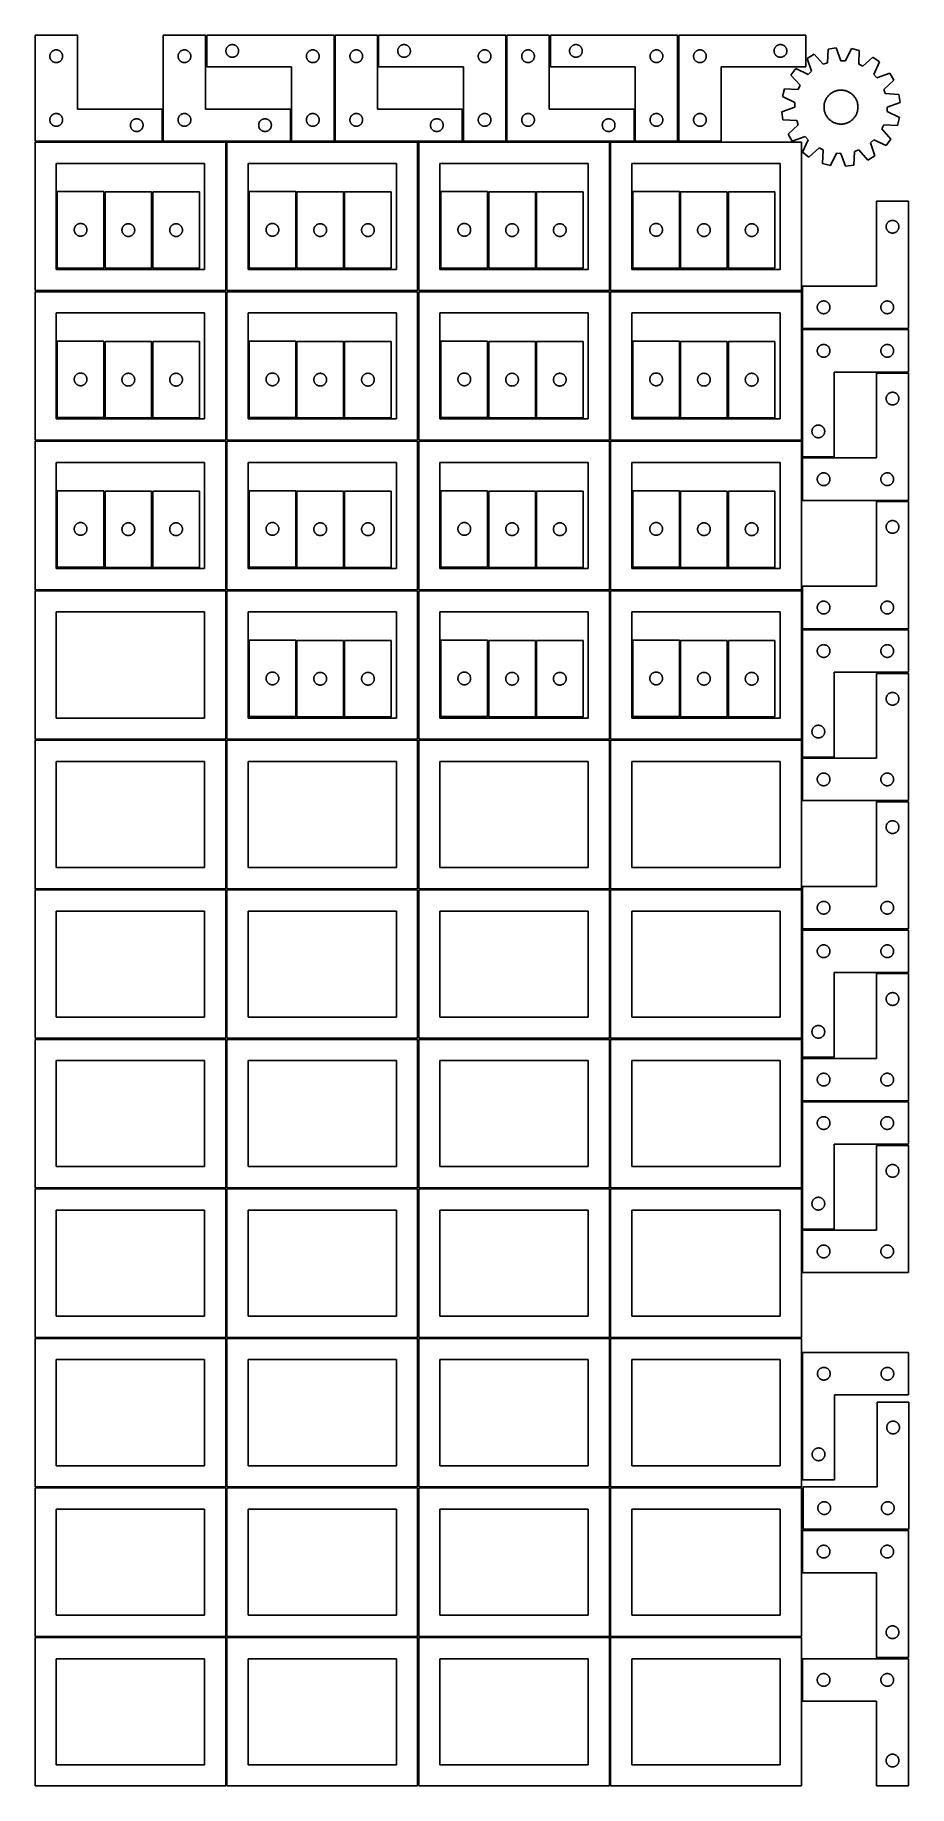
# Model space of a CAD drawing. Header units: millimetres. Extents: x 7 to 1243, y 7 to 2483.
import ezdxf

# ---------------------------------------------------------------- set-up
doc = ezdxf.new("R2010")
doc.units = ezdxf.units.MM
doc.layers.add('CUT', color=7, linetype='CONTINUOUS', true_color=0x000000)

msp = doc.modelspace()

# ---------------------------------------------------------------- linework, layer by layer
at = {"layer": 'CUT'}
for p, q in [((66.520965, 2483.251496), (6.520965, 2483.251496)), ((6.520965, 2483.251496), (6.520965, 2333.251496)), ((66.520965, 2378.251496), (66.520965, 2483.251496)), ((248.041961, 2483.251496), (188.041961, 2483.251496)), ((188.041961, 2483.251496), (188.041961, 2333.251496)), ((248.041961, 2378.251496), (248.041961, 2483.251496)), ((429.680752, 2483.2515), (249.680752, 2483.2515)), ((249.680752, 2483.2515), (249.680752, 2438.2515)), ((429.680752, 2333.2515), (429.680752, 2483.2515)), ((491.20169, 2483.251496), (431.20169, 2483.251496)), ((431.20169, 2483.251496), (431.20169, 2333.251496)), ((491.20169, 2378.251496), (491.20169, 2483.251496)), ((672.840542, 2483.2515), (492.840542, 2483.2515)), ((492.840542, 2483.2515), (492.840542, 2438.2515)), ((672.840542, 2333.2515), (672.840542, 2483.2515)), ((734.36151, 2483.251496), (674.36151, 2483.251496)), ((674.36151, 2483.251496), (674.36151, 2333.251496)), ((734.36151, 2378.251496), (734.36151, 2483.251496)), ((916.000301, 2483.2515), (736.000301, 2483.2515)), ((736.000301, 2483.2515), (736.000301, 2438.2515)), ((916.000301, 2333.2515), (916.000301, 2483.2515)), ((917.521299, 2483.251496), (1097.521299, 2483.251496)), ((917.521299, 2333.251496), (917.521299, 2483.251496)), ((1097.521299, 2483.251496), (1097.521299, 2438.251496)), ((27.520965, 2453.251496), (27.540234, 2453.840124)), ((27.540234, 2452.662868), (27.520965, 2453.251496)), ((27.540234, 2453.840124), (27.597961, 2454.426232)), ((27.597961, 2452.07676), (27.540234, 2452.662868)), ((27.597961, 2454.426232), (27.693897, 2455.007309)), ((27.693897, 2451.495683), (27.597961, 2452.07676)), ((27.693897, 2455.007309), (27.827632, 2455.580868)), ((27.827632, 2455.580868), (27.998593, 2456.144451)), ((27.998593, 2456.144451), (28.206049, 2456.695647)), ((28.206049, 2456.695647), (28.44911, 2457.232094)), ((28.44911, 2457.232094), (28.726736, 2457.751496)), ((28.726736, 2457.751496), (29.037738, 2458.251628)), ((29.037738, 2458.251628), (29.380785, 2458.730349)), ((29.380785, 2458.730349), (29.754406, 2459.185609)), ((29.754406, 2459.185609), (30.157004, 2459.615457)), ((30.157004, 2459.615457), (30.586852, 2460.018054)), ((30.586852, 2460.018054), (31.042112, 2460.391676)), ((31.042112, 2460.391676), (31.520833, 2460.734723)), ((31.520833, 2460.734723), (32.020965, 2461.045725)), ((32.020965, 2461.045725), (32.540366, 2461.323351)), ((32.540366, 2461.323351), (33.076814, 2461.566412)), ((33.076814, 2461.566412), (33.628009, 2461.773867)), ((33.628009, 2461.773867), (34.191593, 2461.944829)), ((34.191593, 2461.944829), (34.765152, 2462.078564)), ((34.765152, 2462.078564), (35.346229, 2462.1745)), ((35.346229, 2462.1745), (35.932336, 2462.232227)), ((35.932336, 2462.232227), (36.520965, 2462.251496)), ((36.520965, 2462.251496), (37.109593, 2462.232227)), ((37.109593, 2462.232227), (37.6957, 2462.1745)), ((37.6957, 2462.1745), (38.276778, 2462.078564)), ((38.276778, 2462.078564), (38.850336, 2461.944829)), ((38.850336, 2461.944829), (39.41392, 2461.773867)), ((39.41392, 2461.773867), (39.965116, 2461.566412)), ((39.965116, 2461.566412), (40.501563, 2461.323351)), ((40.501563, 2461.323351), (41.020965, 2461.045725)), ((41.020965, 2461.045725), (41.521097, 2460.734723)), ((41.521097, 2460.734723), (41.999817, 2460.391676)), ((41.999817, 2460.391676), (42.455077, 2460.018054)), ((42.455077, 2460.018054), (42.884926, 2459.615457)), ((42.884926, 2459.615457), (43.287523, 2459.185609)), ((43.287523, 2459.185609), (43.661145, 2458.730349)), ((43.661145, 2458.730349), (44.004191, 2458.251628)), ((44.004191, 2458.251628), (44.315193, 2457.751496)), ((44.315193, 2457.751496), (44.592819, 2457.232094)), ((44.592819, 2457.232094), (44.83588, 2456.695647)), ((44.83588, 2456.695647), (45.043336, 2456.144451)), ((45.043336, 2456.144451), (45.214297, 2455.580868)), ((45.214297, 2455.580868), (45.348032, 2455.007309)), ((45.348032, 2455.007309), (45.443968, 2454.426232)), ((45.443968, 2452.07676), (45.348032, 2451.495683)), ((45.443968, 2454.426232), (45.501695, 2453.840124)), ((45.501695, 2452.662868), (45.443968, 2452.07676)), ((45.501695, 2453.840124), (45.520965, 2453.251496)), ((45.520965, 2453.251496), (45.501695, 2452.662868)), ((209.041961, 2453.251496), (209.06123, 2453.840124)), ((209.06123, 2452.662868), (209.041961, 2453.251496)), ((209.06123, 2453.840124), (209.118957, 2454.426232)), ((209.118957, 2452.07676), (209.06123, 2452.662868)), ((209.118957, 2454.426232), (209.214893, 2455.007309)), ((209.214893, 2451.495683), (209.118957, 2452.07676)), ((209.214893, 2455.007309), (209.348628, 2455.580868)), ((209.348628, 2455.580868), (209.51959, 2456.144451)), ((209.51959, 2456.144451), (209.727045, 2456.695647)), ((209.727045, 2456.695647), (209.970106, 2457.232094)), ((209.970106, 2457.232094), (210.247732, 2457.751496)), ((210.247732, 2457.751496), (210.558734, 2458.251628)), ((210.558734, 2458.251628), (210.901781, 2458.730349)), ((210.901781, 2458.730349), (211.275402, 2459.185609)), ((211.275402, 2459.185609), (211.678, 2459.615457)), ((211.678, 2459.615457), (212.107848, 2460.018054)), ((212.107848, 2460.018054), (212.563108, 2460.391676)), ((212.563108, 2460.391676), (213.041829, 2460.734723)), ((213.041829, 2460.734723), (213.541961, 2461.045725)), ((213.541961, 2461.045725), (214.061363, 2461.323351)), ((214.061363, 2461.323351), (214.59781, 2461.566412)), ((214.59781, 2461.566412), (215.149006, 2461.773867)), ((215.149006, 2461.773867), (215.712589, 2461.944829)), ((215.712589, 2461.944829), (216.286148, 2462.078564)), ((216.286148, 2462.078564), (216.867225, 2462.1745)), ((216.867225, 2462.1745), (217.453333, 2462.232227)), ((217.453333, 2462.232227), (218.041961, 2462.251496)), ((218.041961, 2462.251496), (218.630589, 2462.232227)), ((218.630589, 2462.232227), (219.216696, 2462.1745)), ((219.216696, 2462.1745), (219.797774, 2462.078564)), ((219.797774, 2462.078564), (220.371332, 2461.944829)), ((220.371332, 2461.944829), (220.934916, 2461.773867)), ((220.934916, 2461.773867), (221.486112, 2461.566412)), ((221.486112, 2461.566412), (222.022559, 2461.323351)), ((222.022559, 2461.323351), (222.541961, 2461.045725)), ((222.541961, 2461.045725), (223.042093, 2460.734723)), ((223.042093, 2460.734723), (223.520814, 2460.391676)), ((223.520814, 2460.391676), (223.976073, 2460.018054)), ((223.976073, 2460.018054), (224.405922, 2459.615457)), ((224.405922, 2459.615457), (224.808519, 2459.185609)), ((224.808519, 2459.185609), (225.182141, 2458.730349)), ((225.182141, 2458.730349), (225.525187, 2458.251628)), ((225.525187, 2458.251628), (225.836189, 2457.751496)), ((225.836189, 2457.751496), (226.113815, 2457.232094)), ((226.113815, 2457.232094), (226.356877, 2456.695647)), ((226.356877, 2456.695647), (226.564332, 2456.144451)), ((226.564332, 2456.144451), (226.735293, 2455.580868)), ((226.735293, 2455.580868), (226.869028, 2455.007309)), ((226.869028, 2455.007309), (226.964964, 2454.426232)), ((226.964964, 2452.07676), (226.869028, 2451.495683)), ((226.964964, 2454.426232), (227.022691, 2453.840124)), ((227.022691, 2452.662868), (226.964964, 2452.07676)), ((227.022691, 2453.840124), (227.041961, 2453.251496)), ((227.041961, 2453.251496), (227.022691, 2452.662868)), ((276.680752, 2460.7515), (276.700021, 2461.340128)), ((276.700021, 2460.162872), (276.680752, 2460.7515)), ((276.700021, 2461.340128), (276.757748, 2461.926235)), ((276.757748, 2459.576764), (276.700021, 2460.162872)), ((276.757748, 2461.926235), (276.853684, 2462.507313)), ((276.853684, 2458.995687), (276.757748, 2459.576764)), ((276.853684, 2462.507313), (276.987419, 2463.080871)), ((276.987419, 2458.422128), (276.853684, 2458.995687)), ((276.987419, 2463.080871), (277.15838, 2463.644455)), ((277.15838, 2457.858545), (276.987419, 2458.422128)), ((277.15838, 2463.644455), (277.365836, 2464.195651)), ((277.365836, 2457.307349), (277.15838, 2457.858545)), ((277.365836, 2464.195651), (277.608897, 2464.732098)), ((277.608897, 2456.770902), (277.365836, 2457.307349)), ((277.608897, 2464.732098), (277.886523, 2465.2515)), ((277.886523, 2456.2515), (277.608897, 2456.770902)), ((277.886523, 2465.2515), (278.197525, 2465.751632)), ((278.197525, 2455.751368), (277.886523, 2456.2515)), ((278.197525, 2465.751632), (278.540572, 2466.230353)), ((278.540572, 2455.272647), (278.197525, 2455.751368)), ((278.540572, 2466.230353), (278.914193, 2466.685612)), ((278.914193, 2454.817387), (278.540572, 2455.272647)), ((278.914193, 2466.685612), (279.316791, 2467.115461)), ((279.316791, 2454.387539), (278.914193, 2454.817387)), ((279.316791, 2467.115461), (279.746639, 2467.518058)), ((279.746639, 2453.984941), (279.316791, 2454.387539)), ((279.746639, 2467.518058), (280.201899, 2467.89168)), ((280.201899, 2453.61132), (279.746639, 2453.984941)), ((280.201899, 2467.89168), (280.680619, 2468.234726)), ((280.680619, 2453.268273), (280.201899, 2453.61132)), ((280.680619, 2468.234726), (281.180752, 2468.545728)), ((281.180752, 2452.957271), (280.680619, 2453.268273)), ((281.180752, 2468.545728), (281.700153, 2468.823354)), ((281.700153, 2452.679645), (281.180752, 2452.957271)), ((281.700153, 2468.823354), (282.236601, 2469.066416)), ((282.236601, 2452.436584), (281.700153, 2452.679645)), ((282.236601, 2469.066416), (282.787796, 2469.273871)), ((282.787796, 2452.229129), (282.236601, 2452.436584)), ((282.787796, 2469.273871), (283.35138, 2469.444832)), ((283.35138, 2452.058167), (282.787796, 2452.229129)), ((283.35138, 2469.444832), (283.924939, 2469.578567)), ((283.924939, 2451.924432), (283.35138, 2452.058167)), ((283.924939, 2469.578567), (284.506016, 2469.674504)), ((284.506016, 2469.674504), (285.092123, 2469.73223)), ((285.092123, 2469.73223), (285.680752, 2469.7515)), ((285.680752, 2469.7515), (286.26938, 2469.73223)), ((286.26938, 2469.73223), (286.855487, 2469.674504)), ((286.855487, 2469.674504), (287.436564, 2469.578567)), ((287.436564, 2469.578567), (288.010123, 2469.444832)), ((288.010123, 2452.058167), (287.436564, 2451.924432)), ((288.010123, 2469.444832), (288.573707, 2469.273871)), ((288.573707, 2452.229129), (288.010123, 2452.058167)), ((288.573707, 2469.273871), (289.124902, 2469.066416)), ((289.124902, 2452.436584), (288.573707, 2452.229129)), ((289.124902, 2469.066416), (289.66135, 2468.823354)), ((289.66135, 2452.679645), (289.124902, 2452.436584)), ((289.66135, 2468.823354), (290.180752, 2468.545728)), ((290.180752, 2452.957271), (289.66135, 2452.679645)), ((290.180752, 2468.545728), (290.680884, 2468.234726)), ((290.680884, 2453.268273), (290.180752, 2452.957271)), ((290.680884, 2468.234726), (291.159604, 2467.89168)), ((291.159604, 2453.61132), (290.680884, 2453.268273)), ((291.159604, 2467.89168), (291.614864, 2467.518058)), ((291.614864, 2453.984941), (291.159604, 2453.61132)), ((291.614864, 2467.518058), (292.044713, 2467.115461)), ((292.044713, 2454.387539), (291.614864, 2453.984941)), ((292.044713, 2467.115461), (292.44731, 2466.685612)), ((292.44731, 2454.817387), (292.044713, 2454.387539)), ((292.44731, 2466.685612), (292.820932, 2466.230353)), ((292.820932, 2455.272647), (292.44731, 2454.817387)), ((292.820932, 2466.230353), (293.163978, 2465.751632)), ((293.163978, 2455.751368), (292.820932, 2455.272647)), ((293.163978, 2465.751632), (293.47498, 2465.2515)), ((293.47498, 2456.2515), (293.163978, 2455.751368)), ((293.47498, 2465.2515), (293.752606, 2464.732098)), ((293.752606, 2456.770902), (293.47498, 2456.2515)), ((293.752606, 2464.732098), (293.995667, 2464.195651)), ((293.995667, 2457.307349), (293.752606, 2456.770902)), ((293.995667, 2464.195651), (294.203123, 2463.644455)), ((294.203123, 2457.858545), (293.995667, 2457.307349)), ((294.203123, 2463.644455), (294.374084, 2463.080871)), ((294.374084, 2458.422128), (294.203123, 2457.858545)), ((294.374084, 2463.080871), (294.507819, 2462.507313)), ((294.507819, 2458.995687), (294.374084, 2458.422128)), ((294.507819, 2462.507313), (294.603755, 2461.926235)), ((294.603755, 2459.576764), (294.507819, 2458.995687)), ((294.603755, 2461.926235), (294.661482, 2461.340128)), ((294.661482, 2460.162872), (294.603755, 2459.576764)), ((294.661482, 2461.340128), (294.680752, 2460.7515)), ((294.680752, 2460.7515), (294.661482, 2460.162872)), ((390.680752, 2453.2515), (390.700021, 2453.840128)), ((390.700021, 2452.662872), (390.680752, 2453.2515)), ((390.700021, 2453.840128), (390.757748, 2454.426235)), ((390.757748, 2452.076764), (390.700021, 2452.662872)), ((390.757748, 2454.426235), (390.853684, 2455.007313)), ((390.853684, 2451.495687), (390.757748, 2452.076764)), ((390.853684, 2455.007313), (390.987419, 2455.580871)), ((390.987419, 2455.580871), (391.15838, 2456.144455)), ((391.15838, 2456.144455), (391.365836, 2456.695651)), ((391.365836, 2456.695651), (391.608897, 2457.232098)), ((391.608897, 2457.232098), (391.886523, 2457.7515)), ((391.886523, 2457.7515), (392.197525, 2458.251632)), ((392.197525, 2458.251632), (392.540572, 2458.730353)), ((392.540572, 2458.730353), (392.914193, 2459.185612)), ((392.914193, 2459.185612), (393.316791, 2459.615461)), ((393.316791, 2459.615461), (393.746639, 2460.018058)), ((393.746639, 2460.018058), (394.201899, 2460.39168)), ((394.201899, 2460.39168), (394.680619, 2460.734726)), ((394.680619, 2460.734726), (395.180752, 2461.045728)), ((395.180752, 2461.045728), (395.700153, 2461.323354)), ((395.700153, 2461.323354), (396.236601, 2461.566416)), ((396.236601, 2461.566416), (396.787796, 2461.773871)), ((396.787796, 2461.773871), (397.35138, 2461.944832)), ((397.35138, 2461.944832), (397.924939, 2462.078567)), ((397.924939, 2462.078567), (398.506016, 2462.174504)), ((398.506016, 2462.174504), (399.092123, 2462.23223)), ((399.092123, 2462.23223), (399.680752, 2462.2515)), ((399.680752, 2462.2515), (400.26938, 2462.23223)), ((400.26938, 2462.23223), (400.855487, 2462.174504)), ((400.855487, 2462.174504), (401.436564, 2462.078567)), ((401.436564, 2462.078567), (402.010123, 2461.944832)), ((402.010123, 2461.944832), (402.573707, 2461.773871)), ((402.573707, 2461.773871), (403.124902, 2461.566416)), ((403.124902, 2461.566416), (403.66135, 2461.323354)), ((403.66135, 2461.323354), (404.180752, 2461.045728)), ((404.180752, 2461.045728), (404.680884, 2460.734726)), ((404.680884, 2460.734726), (405.159604, 2460.39168)), ((405.159604, 2460.39168), (405.614864, 2460.018058)), ((405.614864, 2460.018058), (406.044713, 2459.615461)), ((406.044713, 2459.615461), (406.44731, 2459.185612)), ((406.44731, 2459.185612), (406.820932, 2458.730353)), ((406.820932, 2458.730353), (407.163978, 2458.251632)), ((407.163978, 2458.251632), (407.47498, 2457.7515)), ((407.47498, 2457.7515), (407.752606, 2457.232098)), ((407.752606, 2457.232098), (407.995667, 2456.695651)), ((407.995667, 2456.695651), (408.203123, 2456.144455)), ((408.203123, 2456.144455), (408.374084, 2455.580871)), ((408.374084, 2455.580871), (408.507819, 2455.007313)), ((408.507819, 2455.007313), (408.603755, 2454.426235)), ((408.603755, 2452.076764), (408.507819, 2451.495687)), ((408.603755, 2454.426235), (408.661482, 2453.840128)), ((408.661482, 2452.662872), (408.603755, 2452.076764)), ((408.661482, 2453.840128), (408.680752, 2453.2515)), ((408.680752, 2453.2515), (408.661482, 2452.662872)), ((452.20169, 2453.251496), (452.220959, 2453.840124)), ((452.220959, 2452.662868), (452.20169, 2453.251496)), ((452.220959, 2453.840124), (452.278686, 2454.426232)), ((452.278686, 2452.07676), (452.220959, 2452.662868)), ((452.278686, 2454.426232), (452.374622, 2455.007309)), ((452.374622, 2451.495683), (452.278686, 2452.07676)), ((452.374622, 2455.007309), (452.508357, 2455.580868)), ((452.508357, 2455.580868), (452.679319, 2456.144451)), ((452.679319, 2456.144451), (452.886774, 2456.695647)), ((452.886774, 2456.695647), (453.129835, 2457.232094)), ((453.129835, 2457.232094), (453.407461, 2457.751496)), ((453.407461, 2457.751496), (453.718463, 2458.251628)), ((453.718463, 2458.251628), (454.06151, 2458.730349)), ((454.06151, 2458.730349), (454.435131, 2459.185609)), ((454.435131, 2459.185609), (454.837729, 2459.615457)), ((454.837729, 2459.615457), (455.267577, 2460.018054)), ((455.267577, 2460.018054), (455.722837, 2460.391676)), ((455.722837, 2460.391676), (456.201558, 2460.734723)), ((456.201558, 2460.734723), (456.70169, 2461.045725)), ((456.70169, 2461.045725), (457.221092, 2461.323351)), ((457.221092, 2461.323351), (457.757539, 2461.566412)), ((457.757539, 2461.566412), (458.308735, 2461.773867)), ((458.308735, 2461.773867), (458.872318, 2461.944829)), ((458.872318, 2461.944829), (459.445877, 2462.078564)), ((459.445877, 2462.078564), (460.026954, 2462.1745)), ((460.026954, 2462.1745), (460.613062, 2462.232227)), ((460.613062, 2462.232227), (461.20169, 2462.251496)), ((461.20169, 2462.251496), (461.790318, 2462.232227)), ((461.790318, 2462.232227), (462.376425, 2462.1745)), ((462.376425, 2462.1745), (462.957503, 2462.078564)), ((462.957503, 2462.078564), (463.531061, 2461.944829)), ((463.531061, 2461.944829), (464.094645, 2461.773867)), ((464.094645, 2461.773867), (464.645841, 2461.566412)), ((464.645841, 2461.566412), (465.182288, 2461.323351)), ((465.182288, 2461.323351), (465.70169, 2461.045725)), ((465.70169, 2461.045725), (466.201822, 2460.734723)), ((466.201822, 2460.734723), (466.680543, 2460.391676)), ((466.680543, 2460.391676), (467.135802, 2460.018054)), ((467.135802, 2460.018054), (467.565651, 2459.615457)), ((467.565651, 2459.615457), (467.968248, 2459.185609)), ((467.968248, 2459.185609), (468.34187, 2458.730349)), ((468.34187, 2458.730349), (468.684916, 2458.251628)), ((468.684916, 2458.251628), (468.995918, 2457.751496)), ((468.995918, 2457.751496), (469.273544, 2457.232094)), ((469.273544, 2457.232094), (469.516606, 2456.695647)), ((469.516606, 2456.695647), (469.724061, 2456.144451)), ((469.724061, 2456.144451), (469.895022, 2455.580868)), ((469.895022, 2455.580868), (470.028757, 2455.007309)), ((470.028757, 2455.007309), (470.124693, 2454.426232)), ((470.124693, 2452.07676), (470.028757, 2451.495683)), ((470.124693, 2454.426232), (470.18242, 2453.840124)), ((470.18242, 2452.662868), (470.124693, 2452.07676)), ((470.18242, 2453.840124), (470.20169, 2453.251496)), ((470.20169, 2453.251496), (470.18242, 2452.662868)), ((519.840542, 2460.7515), (519.859811, 2461.340128)), ((519.859811, 2460.162872), (519.840542, 2460.7515)), ((519.859811, 2461.340128), (519.917538, 2461.926235)), ((519.917538, 2459.576764), (519.859811, 2460.162872)), ((519.917538, 2461.926235), (520.013474, 2462.507313)), ((520.013474, 2458.995687), (519.917538, 2459.576764)), ((520.013474, 2462.507313), (520.147209, 2463.080871)), ((520.147209, 2458.422128), (520.013474, 2458.995687)), ((520.147209, 2463.080871), (520.31817, 2463.644455)), ((520.31817, 2457.858545), (520.147209, 2458.422128)), ((520.31817, 2463.644455), (520.525626, 2464.195651)), ((520.525626, 2457.307349), (520.31817, 2457.858545)), ((520.525626, 2464.195651), (520.768687, 2464.732098)), ((520.768687, 2456.770902), (520.525626, 2457.307349)), ((520.768687, 2464.732098), (521.046313, 2465.2515)), ((521.046313, 2456.2515), (520.768687, 2456.770902)), ((521.046313, 2465.2515), (521.357315, 2465.751632)), ((521.357315, 2455.751368), (521.046313, 2456.2515)), ((521.357315, 2465.751632), (521.700362, 2466.230353)), ((521.700362, 2455.272647), (521.357315, 2455.751368)), ((521.700362, 2466.230353), (522.073983, 2466.685612)), ((522.073983, 2454.817387), (521.700362, 2455.272647)), ((522.073983, 2466.685612), (522.476581, 2467.115461)), ((522.476581, 2454.387539), (522.073983, 2454.817387)), ((522.476581, 2467.115461), (522.906429, 2467.518058)), ((522.906429, 2453.984941), (522.476581, 2454.387539)), ((522.906429, 2467.518058), (523.361689, 2467.89168)), ((523.361689, 2453.61132), (522.906429, 2453.984941)), ((523.361689, 2467.89168), (523.84041, 2468.234726)), ((523.84041, 2453.268273), (523.361689, 2453.61132)), ((523.84041, 2468.234726), (524.340542, 2468.545728)), ((524.340542, 2452.957271), (523.84041, 2453.268273)), ((524.340542, 2468.545728), (524.859943, 2468.823354)), ((524.859943, 2452.679645), (524.340542, 2452.957271)), ((524.859943, 2468.823354), (525.396391, 2469.066416)), ((525.396391, 2452.436584), (524.859943, 2452.679645)), ((525.396391, 2469.066416), (525.947586, 2469.273871)), ((525.947586, 2452.229129), (525.396391, 2452.436584)), ((525.947586, 2469.273871), (526.51117, 2469.444832)), ((526.51117, 2452.058167), (525.947586, 2452.229129)), ((526.51117, 2469.444832), (527.084729, 2469.578567)), ((527.084729, 2451.924432), (526.51117, 2452.058167)), ((527.084729, 2469.578567), (527.665806, 2469.674504)), ((527.665806, 2469.674504), (528.251913, 2469.73223)), ((528.251913, 2469.73223), (528.840542, 2469.7515)), ((528.840542, 2469.7515), (529.42917, 2469.73223)), ((529.42917, 2469.73223), (530.015277, 2469.674504)), ((530.015277, 2469.674504), (530.596355, 2469.578567)), ((530.596355, 2469.578567), (531.169913, 2469.444832)), ((531.169913, 2452.058167), (530.596355, 2451.924432)), ((531.169913, 2469.444832), (531.733497, 2469.273871)), ((531.733497, 2452.229129), (531.169913, 2452.058167)), ((531.733497, 2469.273871), (532.284693, 2469.066416)), ((532.284693, 2452.436584), (531.733497, 2452.229129)), ((532.284693, 2469.066416), (532.82114, 2468.823354)), ((532.82114, 2452.679645), (532.284693, 2452.436584)), ((532.82114, 2468.823354), (533.340542, 2468.545728)), ((533.340542, 2452.957271), (532.82114, 2452.679645)), ((533.340542, 2468.545728), (533.840674, 2468.234726)), ((533.840674, 2453.268273), (533.340542, 2452.957271)), ((533.840674, 2468.234726), (534.319394, 2467.89168)), ((534.319394, 2453.61132), (533.840674, 2453.268273)), ((534.319394, 2467.89168), (534.774654, 2467.518058)), ((534.774654, 2453.984941), (534.319394, 2453.61132)), ((534.774654, 2467.518058), (535.204503, 2467.115461)), ((535.204503, 2454.387539), (534.774654, 2453.984941)), ((535.204503, 2467.115461), (535.6071, 2466.685612)), ((535.6071, 2454.817387), (535.204503, 2454.387539)), ((535.6071, 2466.685612), (535.980722, 2466.230353)), ((535.980722, 2455.272647), (535.6071, 2454.817387)), ((535.980722, 2466.230353), (536.323768, 2465.751632)), ((536.323768, 2455.751368), (535.980722, 2455.272647)), ((536.323768, 2465.751632), (536.63477, 2465.2515)), ((536.63477, 2456.2515), (536.323768, 2455.751368)), ((536.63477, 2465.2515), (536.912396, 2464.732098)), ((536.912396, 2456.770902), (536.63477, 2456.2515)), ((536.912396, 2464.732098), (537.155457, 2464.195651)), ((537.155457, 2457.307349), (536.912396, 2456.770902)), ((537.155457, 2464.195651), (537.362913, 2463.644455)), ((537.362913, 2457.858545), (537.155457, 2457.307349)), ((537.362913, 2463.644455), (537.533874, 2463.080871)), ((537.533874, 2458.422128), (537.362913, 2457.858545)), ((537.533874, 2463.080871), (537.667609, 2462.507313)), ((537.667609, 2458.995687), (537.533874, 2458.422128)), ((537.667609, 2462.507313), (537.763545, 2461.926235)), ((537.763545, 2459.576764), (537.667609, 2458.995687)), ((537.763545, 2461.926235), (537.821272, 2461.340128)), ((537.821272, 2460.162872), (537.763545, 2459.576764)), ((537.821272, 2461.340128), (537.840542, 2460.7515)), ((537.840542, 2460.7515), (537.821272, 2460.162872)), ((633.840542, 2453.2515), (633.859811, 2453.840128)), ((633.859811, 2452.662872), (633.840542, 2453.2515)), ((633.859811, 2453.840128), (633.917538, 2454.426235)), ((633.917538, 2452.076764), (633.859811, 2452.662872)), ((633.917538, 2454.426235), (634.013474, 2455.007313)), ((634.013474, 2451.495687), (633.917538, 2452.076764)), ((634.013474, 2455.007313), (634.147209, 2455.580871)), ((634.147209, 2455.580871), (634.31817, 2456.144455)), ((634.31817, 2456.144455), (634.525626, 2456.695651)), ((634.525626, 2456.695651), (634.768687, 2457.232098)), ((634.768687, 2457.232098), (635.046313, 2457.7515)), ((635.046313, 2457.7515), (635.357315, 2458.251632)), ((635.357315, 2458.251632), (635.700362, 2458.730353)), ((635.700362, 2458.730353), (636.073983, 2459.185612)), ((636.073983, 2459.185612), (636.476581, 2459.615461)), ((636.476581, 2459.615461), (636.906429, 2460.018058)), ((636.906429, 2460.018058), (637.361689, 2460.39168)), ((637.361689, 2460.39168), (637.84041, 2460.734726)), ((637.84041, 2460.734726), (638.340542, 2461.045728)), ((638.340542, 2461.045728), (638.859943, 2461.323354)), ((638.859943, 2461.323354), (639.396391, 2461.566416)), ((639.396391, 2461.566416), (639.947586, 2461.773871)), ((639.947586, 2461.773871), (640.51117, 2461.944832)), ((640.51117, 2461.944832), (641.084729, 2462.078567)), ((641.084729, 2462.078567), (641.665806, 2462.174504)), ((641.665806, 2462.174504), (642.251913, 2462.23223)), ((642.251913, 2462.23223), (642.840542, 2462.2515)), ((642.840542, 2462.2515), (643.42917, 2462.23223)), ((643.42917, 2462.23223), (644.015277, 2462.174504)), ((644.015277, 2462.174504), (644.596355, 2462.078567)), ((644.596355, 2462.078567), (645.169913, 2461.944832)), ((645.169913, 2461.944832), (645.733497, 2461.773871)), ((645.733497, 2461.773871), (646.284693, 2461.566416)), ((646.284693, 2461.566416), (646.82114, 2461.323354)), ((646.82114, 2461.323354), (647.340542, 2461.045728)), ((647.340542, 2461.045728), (647.840674, 2460.734726)), ((647.840674, 2460.734726), (648.319394, 2460.39168)), ((648.319394, 2460.39168), (648.774654, 2460.018058)), ((648.774654, 2460.018058), (649.204503, 2459.615461)), ((649.204503, 2459.615461), (649.6071, 2459.185612)), ((649.6071, 2459.185612), (649.980722, 2458.730353)), ((649.980722, 2458.730353), (650.323768, 2458.251632)), ((650.323768, 2458.251632), (650.63477, 2457.7515)), ((650.63477, 2457.7515), (650.912396, 2457.232098)), ((650.912396, 2457.232098), (651.155457, 2456.695651)), ((651.155457, 2456.695651), (651.362913, 2456.144455)), ((651.362913, 2456.144455), (651.533874, 2455.580871)), ((651.533874, 2455.580871), (651.667609, 2455.007313)), ((651.667609, 2455.007313), (651.763545, 2454.426235)), ((651.763545, 2452.076764), (651.667609, 2451.495687)), ((651.763545, 2454.426235), (651.821272, 2453.840128)), ((651.821272, 2452.662872), (651.763545, 2452.076764)), ((651.821272, 2453.840128), (651.840542, 2453.2515)), ((651.840542, 2453.2515), (651.821272, 2452.662872)), ((695.36151, 2453.251496), (695.38078, 2453.840124)), ((695.38078, 2452.662868), (695.36151, 2453.251496)), ((695.38078, 2453.840124), (695.438507, 2454.426232)), ((695.438507, 2452.07676), (695.38078, 2452.662868)), ((695.438507, 2454.426232), (695.534443, 2455.007309)), ((695.534443, 2451.495683), (695.438507, 2452.07676)), ((695.534443, 2455.007309), (695.668178, 2455.580868)), ((695.668178, 2455.580868), (695.839139, 2456.144451)), ((695.839139, 2456.144451), (696.046594, 2456.695647)), ((696.046594, 2456.695647), (696.289656, 2457.232094)), ((696.289656, 2457.232094), (696.567282, 2457.751496)), ((696.567282, 2457.751496), (696.878284, 2458.251628)), ((696.878284, 2458.251628), (697.22133, 2458.730349)), ((697.22133, 2458.730349), (697.594952, 2459.185609)), ((697.594952, 2459.185609), (697.997549, 2459.615457)), ((697.997549, 2459.615457), (698.427398, 2460.018054)), ((698.427398, 2460.018054), (698.882657, 2460.391676)), ((698.882657, 2460.391676), (699.361378, 2460.734723)), ((699.361378, 2460.734723), (699.86151, 2461.045725)), ((699.86151, 2461.045725), (700.380912, 2461.323351)), ((700.380912, 2461.323351), (700.917359, 2461.566412)), ((700.917359, 2461.566412), (701.468555, 2461.773867)), ((701.468555, 2461.773867), (702.032139, 2461.944829)), ((702.032139, 2461.944829), (702.605697, 2462.078564)), ((702.605697, 2462.078564), (703.186775, 2462.1745)), ((703.186775, 2462.1745), (703.772882, 2462.232227)), ((703.772882, 2462.232227), (704.36151, 2462.251496)), ((704.36151, 2462.251496), (704.950138, 2462.232227)), ((704.950138, 2462.232227), (705.536246, 2462.1745)), ((705.536246, 2462.1745), (706.117323, 2462.078564)), ((706.117323, 2462.078564), (706.690882, 2461.944829)), ((706.690882, 2461.944829), (707.254465, 2461.773867)), ((707.254465, 2461.773867), (707.805661, 2461.566412)), ((707.805661, 2461.566412), (708.342109, 2461.323351)), ((708.342109, 2461.323351), (708.86151, 2461.045725)), ((708.86151, 2461.045725), (709.361642, 2460.734723)), ((709.361642, 2460.734723), (709.840363, 2460.391676)), ((709.840363, 2460.391676), (710.295623, 2460.018054)), ((710.295623, 2460.018054), (710.725471, 2459.615457)), ((710.725471, 2459.615457), (711.128069, 2459.185609)), ((711.128069, 2459.185609), (711.50169, 2458.730349)), ((711.50169, 2458.730349), (711.844737, 2458.251628)), ((711.844737, 2458.251628), (712.155739, 2457.751496)), ((712.155739, 2457.751496), (712.433365, 2457.232094)), ((712.433365, 2457.232094), (712.676426, 2456.695647)), ((712.676426, 2456.695647), (712.883881, 2456.144451)), ((712.883881, 2456.144451), (713.054843, 2455.580868)), ((713.054843, 2455.580868), (713.188578, 2455.007309)), ((713.188578, 2455.007309), (713.284514, 2454.426232)), ((713.284514, 2452.07676), (713.188578, 2451.495683)), ((713.284514, 2454.426232), (713.342241, 2453.840124)), ((713.342241, 2452.662868), (713.284514, 2452.07676)), ((713.342241, 2453.840124), (713.36151, 2453.251496)), ((713.36151, 2453.251496), (713.342241, 2452.662868)), ((763.000301, 2460.7515), (763.019571, 2461.340128)), ((763.019571, 2460.162872), (763.000301, 2460.7515)), ((763.019571, 2461.340128), (763.077297, 2461.926235)), ((763.077297, 2459.576764), (763.019571, 2460.162872)), ((763.077297, 2461.926235), (763.173234, 2462.507313)), ((763.173234, 2458.995687), (763.077297, 2459.576764)), ((763.173234, 2462.507313), (763.306969, 2463.080871)), ((763.306969, 2458.422128), (763.173234, 2458.995687)), ((763.306969, 2463.080871), (763.47793, 2463.644455)), ((763.47793, 2457.858545), (763.306969, 2458.422128)), ((763.47793, 2463.644455), (763.685385, 2464.195651)), ((763.685385, 2457.307349), (763.47793, 2457.858545)), ((763.685385, 2464.195651), (763.928446, 2464.732098)), ((763.928446, 2456.770902), (763.685385, 2457.307349)), ((763.928446, 2464.732098), (764.206073, 2465.2515)), ((764.206073, 2456.2515), (763.928446, 2456.770902)), ((764.206073, 2465.2515), (764.517075, 2465.751632)), ((764.517075, 2455.751368), (764.206073, 2456.2515)), ((764.517075, 2465.751632), (764.860121, 2466.230353)), ((764.860121, 2455.272647), (764.517075, 2455.751368)), ((764.860121, 2466.230353), (765.233743, 2466.685612)), ((765.233743, 2454.817387), (764.860121, 2455.272647)), ((765.233743, 2466.685612), (765.63634, 2467.115461)), ((765.63634, 2454.387539), (765.233743, 2454.817387)), ((765.63634, 2467.115461), (766.066189, 2467.518058)), ((766.066189, 2453.984941), (765.63634, 2454.387539)), ((766.066189, 2467.518058), (766.521448, 2467.89168)), ((766.521448, 2453.61132), (766.066189, 2453.984941)), ((766.521448, 2467.89168), (767.000169, 2468.234726)), ((767.000169, 2453.268273), (766.521448, 2453.61132)), ((767.000169, 2468.234726), (767.500301, 2468.545728)), ((767.500301, 2452.957271), (767.000169, 2453.268273)), ((767.500301, 2468.545728), (768.019703, 2468.823354)), ((768.019703, 2452.679645), (767.500301, 2452.957271)), ((768.019703, 2468.823354), (768.55615, 2469.066416)), ((768.55615, 2452.436584), (768.019703, 2452.679645)), ((768.55615, 2469.066416), (769.107346, 2469.273871)), ((769.107346, 2452.229129), (768.55615, 2452.436584)), ((769.107346, 2469.273871), (769.67093, 2469.444832)), ((769.67093, 2452.058167), (769.107346, 2452.229129)), ((769.67093, 2469.444832), (770.244488, 2469.578567)), ((770.244488, 2451.924432), (769.67093, 2452.058167)), ((770.244488, 2469.578567), (770.825565, 2469.674504)), ((770.825565, 2469.674504), (771.411673, 2469.73223)), ((771.411673, 2469.73223), (772.000301, 2469.7515)), ((772.000301, 2469.7515), (772.588929, 2469.73223)), ((772.588929, 2469.73223), (773.175037, 2469.674504)), ((773.175037, 2469.674504), (773.756114, 2469.578567)), ((773.756114, 2469.578567), (774.329673, 2469.444832)), ((774.329673, 2452.058167), (773.756114, 2451.924432)), ((774.329673, 2469.444832), (774.893256, 2469.273871)), ((774.893256, 2452.229129), (774.329673, 2452.058167)), ((774.893256, 2469.273871), (775.444452, 2469.066416)), ((775.444452, 2452.436584), (774.893256, 2452.229129)), ((775.444452, 2469.066416), (775.980899, 2468.823354)), ((775.980899, 2452.679645), (775.444452, 2452.436584)), ((775.980899, 2468.823354), (776.500301, 2468.545728)), ((776.500301, 2452.957271), (775.980899, 2452.679645)), ((776.500301, 2468.545728), (777.000433, 2468.234726)), ((777.000433, 2453.268273), (776.500301, 2452.957271)), ((777.000433, 2468.234726), (777.479154, 2467.89168)), ((777.479154, 2453.61132), (777.000433, 2453.268273)), ((777.479154, 2467.89168), (777.934413, 2467.518058)), ((777.934413, 2453.984941), (777.479154, 2453.61132)), ((777.934413, 2467.518058), (778.364262, 2467.115461)), ((778.364262, 2454.387539), (777.934413, 2453.984941)), ((778.364262, 2467.115461), (778.766859, 2466.685612)), ((778.766859, 2454.817387), (778.364262, 2454.387539)), ((778.766859, 2466.685612), (779.140481, 2466.230353)), ((779.140481, 2455.272647), (778.766859, 2454.817387)), ((779.140481, 2466.230353), (779.483528, 2465.751632)), ((779.483528, 2455.751368), (779.140481, 2455.272647)), ((779.483528, 2465.751632), (779.79453, 2465.2515)), ((779.79453, 2456.2515), (779.483528, 2455.751368)), ((779.79453, 2465.2515), (780.072156, 2464.732098)), ((780.072156, 2456.770902), (779.79453, 2456.2515)), ((780.072156, 2464.732098), (780.315217, 2464.195651)), ((780.315217, 2457.307349), (780.072156, 2456.770902)), ((780.315217, 2464.195651), (780.522672, 2463.644455)), ((780.522672, 2457.858545), (780.315217, 2457.307349)), ((780.522672, 2463.644455), (780.693634, 2463.080871)), ((780.693634, 2458.422128), (780.522672, 2457.858545)), ((780.693634, 2463.080871), (780.827369, 2462.507313)), ((780.827369, 2458.995687), (780.693634, 2458.422128)), ((780.827369, 2462.507313), (780.923305, 2461.926235)), ((780.923305, 2459.576764), (780.827369, 2458.995687)), ((780.923305, 2461.926235), (780.981031, 2461.340128)), ((780.981031, 2460.162872), (780.923305, 2459.576764)), ((780.981031, 2461.340128), (781.000301, 2460.7515)), ((781.000301, 2460.7515), (780.981031, 2460.162872)), ((877.000301, 2453.2515), (877.019571, 2453.840128)), ((877.019571, 2452.662872), (877.000301, 2453.2515)), ((877.019571, 2453.840128), (877.077297, 2454.426235)), ((877.077297, 2452.076764), (877.019571, 2452.662872)), ((877.077297, 2454.426235), (877.173234, 2455.007313)), ((877.173234, 2451.495687), (877.077297, 2452.076764)), ((877.173234, 2455.007313), (877.306969, 2455.580871)), ((877.306969, 2455.580871), (877.47793, 2456.144455)), ((877.47793, 2456.144455), (877.685385, 2456.695651)), ((877.685385, 2456.695651), (877.928446, 2457.232098)), ((877.928446, 2457.232098), (878.206073, 2457.7515)), ((878.206073, 2457.7515), (878.517075, 2458.251632)), ((878.517075, 2458.251632), (878.860121, 2458.730353)), ((878.860121, 2458.730353), (879.233743, 2459.185612)), ((879.233743, 2459.185612), (879.63634, 2459.615461)), ((879.63634, 2459.615461), (880.066189, 2460.018058)), ((880.066189, 2460.018058), (880.521448, 2460.39168)), ((880.521448, 2460.39168), (881.000169, 2460.734726)), ((881.000169, 2460.734726), (881.500301, 2461.045728)), ((881.500301, 2461.045728), (882.019703, 2461.323354)), ((882.019703, 2461.323354), (882.55615, 2461.566416)), ((882.55615, 2461.566416), (883.107346, 2461.773871)), ((883.107346, 2461.773871), (883.67093, 2461.944832)), ((883.67093, 2461.944832), (884.244488, 2462.078567)), ((884.244488, 2462.078567), (884.825565, 2462.174504)), ((884.825565, 2462.174504), (885.411673, 2462.23223)), ((885.411673, 2462.23223), (886.000301, 2462.2515)), ((886.000301, 2462.2515), (886.588929, 2462.23223)), ((886.588929, 2462.23223), (887.175037, 2462.174504)), ((887.175037, 2462.174504), (887.756114, 2462.078567)), ((887.756114, 2462.078567), (888.329673, 2461.944832)), ((888.329673, 2461.944832), (888.893256, 2461.773871)), ((888.893256, 2461.773871), (889.444452, 2461.566416)), ((889.444452, 2461.566416), (889.980899, 2461.323354)), ((889.980899, 2461.323354), (890.500301, 2461.045728)), ((890.500301, 2461.045728), (891.000433, 2460.734726)), ((891.000433, 2460.734726), (891.479154, 2460.39168)), ((891.479154, 2460.39168), (891.934413, 2460.018058)), ((891.934413, 2460.018058), (892.364262, 2459.615461)), ((892.364262, 2459.615461), (892.766859, 2459.185612)), ((892.766859, 2459.185612), (893.140481, 2458.730353)), ((893.140481, 2458.730353), (893.483528, 2458.251632)), ((893.483528, 2458.251632), (893.79453, 2457.7515)), ((893.79453, 2457.7515), (894.072156, 2457.232098)), ((894.072156, 2457.232098), (894.315217, 2456.695651)), ((894.315217, 2456.695651), (894.522672, 2456.144455)), ((894.522672, 2456.144455), (894.693634, 2455.580871)), ((894.693634, 2455.580871), (894.827369, 2455.007313)), ((894.827369, 2455.007313), (894.923305, 2454.426235)), ((894.923305, 2452.076764), (894.827369, 2451.495687)), ((894.923305, 2454.426235), (894.981031, 2453.840128)), ((894.981031, 2452.662872), (894.923305, 2452.076764)), ((894.981031, 2453.840128), (895.000301, 2453.2515)), ((895.000301, 2453.2515), (894.981031, 2452.662872)), ((938.540569, 2453.840124), (938.521299, 2453.251496)), ((938.521299, 2453.251496), (938.540569, 2452.662868)), ((938.598295, 2454.426232), (938.540569, 2453.840124)), ((938.540569, 2452.662868), (938.598295, 2452.07676)), ((938.694231, 2455.007309), (938.598295, 2454.426232)), ((938.598295, 2452.07676), (938.694231, 2451.495683)), ((938.827967, 2455.580868), (938.694231, 2455.007309)), ((938.998928, 2456.144451), (938.827967, 2455.580868)), ((939.206383, 2456.695647), (938.998928, 2456.144451)), ((939.449444, 2457.232094), (939.206383, 2456.695647)), ((939.72707, 2457.751496), (939.449444, 2457.232094)), ((940.038072, 2458.251628), (939.72707, 2457.751496)), ((940.381119, 2458.730349), (940.038072, 2458.251628)), ((940.754741, 2459.185609), (940.381119, 2458.730349)), ((941.157338, 2459.615457), (940.754741, 2459.185609)), ((941.587187, 2460.018054), (941.157338, 2459.615457)), ((942.042446, 2460.391676), (941.587187, 2460.018054)), ((942.521167, 2460.734723), (942.042446, 2460.391676)), ((943.021299, 2461.045725), (942.521167, 2460.734723)), ((943.540701, 2461.323351), (943.021299, 2461.045725)), ((944.077148, 2461.566412), (943.540701, 2461.323351)), ((944.628344, 2461.773867), (944.077148, 2461.566412)), ((945.191928, 2461.944829), (944.628344, 2461.773867)), ((945.765486, 2462.078564), (945.191928, 2461.944829)), ((946.346563, 2462.1745), (945.765486, 2462.078564)), ((946.932671, 2462.232227), (946.346563, 2462.1745)), ((947.521299, 2462.251496), (946.932671, 2462.232227)), ((948.109927, 2462.232227), (947.521299, 2462.251496)), ((948.696035, 2462.1745), (948.109927, 2462.232227)), ((949.277112, 2462.078564), (948.696035, 2462.1745)), ((949.85067, 2461.944829), (949.277112, 2462.078564)), ((950.414254, 2461.773867), (949.85067, 2461.944829)), ((950.96545, 2461.566412), (950.414254, 2461.773867)), ((951.501897, 2461.323351), (950.96545, 2461.566412)), ((952.021299, 2461.045725), (951.501897, 2461.323351)), ((952.521431, 2460.734723), (952.021299, 2461.045725)), ((953.000152, 2460.391676), (952.521431, 2460.734723)), ((953.455411, 2460.018054), (953.000152, 2460.391676)), ((953.88526, 2459.615457), (953.455411, 2460.018054)), ((954.287857, 2459.185609), (953.88526, 2459.615457)), ((954.661479, 2458.730349), (954.287857, 2459.185609)), ((955.004526, 2458.251628), (954.661479, 2458.730349)), ((955.315528, 2457.751496), (955.004526, 2458.251628)), ((955.593154, 2457.232094), (955.315528, 2457.751496)), ((955.836215, 2456.695647), (955.593154, 2457.232094)), ((956.04367, 2456.144451), (955.836215, 2456.695647)), ((956.214631, 2455.580868), (956.04367, 2456.144451)), ((956.348367, 2455.007309), (956.214631, 2455.580868)), ((956.444303, 2454.426232), (956.348367, 2455.007309)), ((956.348367, 2451.495683), (956.444303, 2452.07676)), ((956.502029, 2453.840124), (956.444303, 2454.426232)), ((956.444303, 2452.07676), (956.502029, 2452.662868)), ((956.521299, 2453.251496), (956.502029, 2453.840124)), ((956.502029, 2452.662868), (956.521299, 2453.251496)), ((1052.540569, 2461.340124), (1052.521299, 2460.751496)), ((1052.521299, 2460.751496), (1052.540569, 2460.162868)), ((1052.598295, 2461.926232), (1052.540569, 2461.340124)), ((1052.540569, 2460.162868), (1052.598295, 2459.57676)), ((1052.694231, 2462.507309), (1052.598295, 2461.926232)), ((1052.598295, 2459.57676), (1052.694231, 2458.995683)), ((1052.827967, 2463.080868), (1052.694231, 2462.507309)), ((1052.694231, 2458.995683), (1052.827967, 2458.422125)), ((1052.998928, 2463.644451), (1052.827967, 2463.080868)), ((1052.827967, 2458.422125), (1052.998928, 2457.858541)), ((1053.206383, 2464.195647), (1052.998928, 2463.644451)), ((1052.998928, 2457.858541), (1053.206383, 2457.307345)), ((1053.449444, 2464.732094), (1053.206383, 2464.195647)), ((1053.206383, 2457.307345), (1053.449444, 2456.770898)), ((1053.72707, 2465.251496), (1053.449444, 2464.732094)), ((1053.449444, 2456.770898), (1053.72707, 2456.251496)), ((1054.038072, 2465.751628), (1053.72707, 2465.251496)), ((1053.72707, 2456.251496), (1054.038072, 2455.751364)), ((1054.381119, 2466.230349), (1054.038072, 2465.751628)), ((1054.038072, 2455.751364), (1054.381119, 2455.272643)), ((1054.754741, 2466.685609), (1054.381119, 2466.230349)), ((1054.381119, 2455.272643), (1054.754741, 2454.817384)), ((1055.157338, 2467.115457), (1054.754741, 2466.685609)), ((1054.754741, 2454.817384), (1055.157338, 2454.387535)), ((1055.587187, 2467.518054), (1055.157338, 2467.115457)), ((1055.157338, 2454.387535), (1055.587187, 2453.984938)), ((1056.042446, 2467.891676), (1055.587187, 2467.518054)), ((1055.587187, 2453.984938), (1056.042446, 2453.611316)), ((1056.521167, 2468.234723), (1056.042446, 2467.891676)), ((1056.042446, 2453.611316), (1056.521167, 2453.26827)), ((1057.021299, 2468.545725), (1056.521167, 2468.234723)), ((1056.521167, 2453.26827), (1057.021299, 2452.957268)), ((1057.540701, 2468.823351), (1057.021299, 2468.545725)), ((1057.021299, 2452.957268), (1057.540701, 2452.679642)), ((1058.077148, 2469.066412), (1057.540701, 2468.823351)), ((1057.540701, 2452.679642), (1058.077148, 2452.43658)), ((1058.628344, 2469.273867), (1058.077148, 2469.066412)), ((1058.077148, 2452.43658), (1058.628344, 2452.229125)), ((1059.191928, 2469.444829), (1058.628344, 2469.273867)), ((1058.628344, 2452.229125), (1059.191928, 2452.058164)), ((1059.765486, 2469.578564), (1059.191928, 2469.444829)), ((1059.191928, 2452.058164), (1059.765486, 2451.924429)), ((1060.346563, 2469.6745), (1059.765486, 2469.578564)), ((1060.932671, 2469.732227), (1060.346563, 2469.6745)), ((1061.521299, 2469.751496), (1060.932671, 2469.732227)), ((1062.109927, 2469.732227), (1061.521299, 2469.751496)), ((1062.696035, 2469.6745), (1062.109927, 2469.732227)), ((1063.277112, 2469.578564), (1062.696035, 2469.6745)), ((1063.85067, 2469.444829), (1063.277112, 2469.578564)), ((1063.277112, 2451.924429), (1063.85067, 2452.058164)), ((1064.414254, 2469.273867), (1063.85067, 2469.444829)), ((1063.85067, 2452.058164), (1064.414254, 2452.229125)), ((1064.96545, 2469.066412), (1064.414254, 2469.273867)), ((1064.414254, 2452.229125), (1064.96545, 2452.43658)), ((1065.501897, 2468.823351), (1064.96545, 2469.066412)), ((1064.96545, 2452.43658), (1065.501897, 2452.679642)), ((1066.021299, 2468.545725), (1065.501897, 2468.823351)), ((1065.501897, 2452.679642), (1066.021299, 2452.957268)), ((1066.521431, 2468.234723), (1066.021299, 2468.545725)), ((1066.021299, 2452.957268), (1066.521431, 2453.26827)), ((1067.000152, 2467.891676), (1066.521431, 2468.234723)), ((1066.521431, 2453.26827), (1067.000152, 2453.611316)), ((1067.455411, 2467.518054), (1067.000152, 2467.891676)), ((1067.000152, 2453.611316), (1067.455411, 2453.984938)), ((1067.88526, 2467.115457), (1067.455411, 2467.518054)), ((1067.455411, 2453.984938), (1067.88526, 2454.387535)), ((1068.287857, 2466.685609), (1067.88526, 2467.115457)), ((1067.88526, 2454.387535), (1068.287857, 2454.817384)), ((1068.661479, 2466.230349), (1068.287857, 2466.685609)), ((1068.287857, 2454.817384), (1068.661479, 2455.272643)), ((1069.004526, 2465.751628), (1068.661479, 2466.230349)), ((1068.661479, 2455.272643), (1069.004526, 2455.751364)), ((1069.315528, 2465.251496), (1069.004526, 2465.751628)), ((1069.004526, 2455.751364), (1069.315528, 2456.251496)), ((1069.593154, 2464.732094), (1069.315528, 2465.251496)), ((1069.315528, 2456.251496), (1069.593154, 2456.770898)), ((1069.836215, 2464.195647), (1069.593154, 2464.732094)), ((1069.593154, 2456.770898), (1069.836215, 2457.307345)), ((1070.04367, 2463.644451), (1069.836215, 2464.195647)), ((1069.836215, 2457.307345), (1070.04367, 2457.858541)), ((1070.214631, 2463.080868), (1070.04367, 2463.644451)), ((1070.04367, 2457.858541), (1070.214631, 2458.422125)), ((1070.348367, 2462.507309), (1070.214631, 2463.080868)), ((1070.214631, 2458.422125), (1070.348367, 2458.995683)), ((1070.444303, 2461.926232), (1070.348367, 2462.507309)), ((1070.348367, 2458.995683), (1070.444303, 2459.57676)), ((1070.502029, 2461.340124), (1070.444303, 2461.926232)), ((1070.444303, 2459.57676), (1070.502029, 2460.162868)), ((1070.521299, 2460.751496), (1070.502029, 2461.340124)), ((1070.502029, 2460.162868), (1070.521299, 2460.751496)), ((1109.023566, 2456.144894), (1099.12858, 2450.214067)), ((1122.08535, 2441.832933), (1109.023566, 2456.144894)), ((1129.1568, 2463.34868), (1128.139316, 2443.999076)), ((1140.568204, 2465.041402), (1129.1568, 2463.34868)), ((1147.158768, 2446.820346), (1140.568204, 2465.041402)), ((1161.925656, 2463.992177), (1153.580851, 2446.504849)), ((1173.116196, 2461.189093), (1161.925656, 2463.992177)), ((1172.232187, 2441.832933), (1173.116196, 2461.189093)), ((1192.446388, 2452.046593), (1178.044683, 2439.083827)), ((1201.712404, 2445.174447), (1192.446388, 2452.046593)), ((27.827632, 2450.922125), (27.693897, 2451.495683)), ((27.998593, 2450.358541), (27.827632, 2450.922125)), ((28.206049, 2449.807345), (27.998593, 2450.358541)), ((28.44911, 2449.270898), (28.206049, 2449.807345)), ((28.726736, 2448.751496), (28.44911, 2449.270898)), ((29.037738, 2448.251364), (28.726736, 2448.751496)), ((29.380785, 2447.772643), (29.037738, 2448.251364)), ((29.754406, 2447.317384), (29.380785, 2447.772643)), ((30.157004, 2446.887535), (29.754406, 2447.317384)), ((30.586852, 2446.484938), (30.157004, 2446.887535)), ((31.042112, 2446.111316), (30.586852, 2446.484938)), ((31.520833, 2445.76827), (31.042112, 2446.111316)), ((32.020965, 2445.457268), (31.520833, 2445.76827)), ((32.540366, 2445.179642), (32.020965, 2445.457268)), ((33.076814, 2444.93658), (32.540366, 2445.179642)), ((33.628009, 2444.729125), (33.076814, 2444.93658)), ((34.191593, 2444.558164), (33.628009, 2444.729125)), ((34.765152, 2444.424429), (34.191593, 2444.558164)), ((35.346229, 2444.328492), (34.765152, 2444.424429)), ((35.932336, 2444.270766), (35.346229, 2444.328492)), ((36.520965, 2444.251496), (35.932336, 2444.270766)), ((37.109593, 2444.270766), (36.520965, 2444.251496)), ((37.6957, 2444.328492), (37.109593, 2444.270766)), ((38.276778, 2444.424429), (37.6957, 2444.328492)), ((38.850336, 2444.558164), (38.276778, 2444.424429)), ((39.41392, 2444.729125), (38.850336, 2444.558164)), ((39.965116, 2444.93658), (39.41392, 2444.729125)), ((40.501563, 2445.179642), (39.965116, 2444.93658)), ((41.020965, 2445.457268), (40.501563, 2445.179642)), ((41.521097, 2445.76827), (41.020965, 2445.457268)), ((41.999817, 2446.111316), (41.521097, 2445.76827)), ((42.455077, 2446.484938), (41.999817, 2446.111316)), ((42.884926, 2446.887535), (42.455077, 2446.484938)), ((43.287523, 2447.317384), (42.884926, 2446.887535)), ((43.661145, 2447.772643), (43.287523, 2447.317384)), ((44.004191, 2448.251364), (43.661145, 2447.772643)), ((44.315193, 2448.751496), (44.004191, 2448.251364)), ((44.592819, 2449.270898), (44.315193, 2448.751496)), ((44.83588, 2449.807345), (44.592819, 2449.270898)), ((45.043336, 2450.358541), (44.83588, 2449.807345)), ((45.214297, 2450.922125), (45.043336, 2450.358541)), ((45.348032, 2451.495683), (45.214297, 2450.922125)), ((209.348628, 2450.922125), (209.214893, 2451.495683)), ((209.51959, 2450.358541), (209.348628, 2450.922125)), ((209.727045, 2449.807345), (209.51959, 2450.358541)), ((209.970106, 2449.270898), (209.727045, 2449.807345)), ((210.247732, 2448.751496), (209.970106, 2449.270898)), ((210.558734, 2448.251364), (210.247732, 2448.751496)), ((210.901781, 2447.772643), (210.558734, 2448.251364)), ((211.275402, 2447.317384), (210.901781, 2447.772643)), ((211.678, 2446.887535), (211.275402, 2447.317384)), ((212.107848, 2446.484938), (211.678, 2446.887535)), ((212.563108, 2446.111316), (212.107848, 2446.484938)), ((213.041829, 2445.76827), (212.563108, 2446.111316)), ((213.541961, 2445.457268), (213.041829, 2445.76827)), ((214.061363, 2445.179642), (213.541961, 2445.457268)), ((214.59781, 2444.93658), (214.061363, 2445.179642)), ((215.149006, 2444.729125), (214.59781, 2444.93658)), ((215.712589, 2444.558164), (215.149006, 2444.729125)), ((216.286148, 2444.424429), (215.712589, 2444.558164)), ((216.867225, 2444.328492), (216.286148, 2444.424429)), ((217.453333, 2444.270766), (216.867225, 2444.328492)), ((218.041961, 2444.251496), (217.453333, 2444.270766)), ((218.630589, 2444.270766), (218.041961, 2444.251496)), ((219.216696, 2444.328492), (218.630589, 2444.270766)), ((219.797774, 2444.424429), (219.216696, 2444.328492)), ((220.371332, 2444.558164), (219.797774, 2444.424429)), ((220.934916, 2444.729125), (220.371332, 2444.558164)), ((221.486112, 2444.93658), (220.934916, 2444.729125)), ((222.022559, 2445.179642), (221.486112, 2444.93658)), ((222.541961, 2445.457268), (222.022559, 2445.179642)), ((223.042093, 2445.76827), (222.541961, 2445.457268)), ((223.520814, 2446.111316), (223.042093, 2445.76827)), ((223.976073, 2446.484938), (223.520814, 2446.111316)), ((224.405922, 2446.887535), (223.976073, 2446.484938)), ((224.808519, 2447.317384), (224.405922, 2446.887535)), ((225.182141, 2447.772643), (224.808519, 2447.317384)), ((225.525187, 2448.251364), (225.182141, 2447.772643)), ((225.836189, 2448.751496), (225.525187, 2448.251364)), ((226.113815, 2449.270898), (225.836189, 2448.751496)), ((226.356877, 2449.807345), (226.113815, 2449.270898)), ((226.564332, 2450.358541), (226.356877, 2449.807345)), ((226.735293, 2450.922125), (226.564332, 2450.358541)), ((226.869028, 2451.495683), (226.735293, 2450.922125)), ((249.680752, 2438.2515), (369.680752, 2438.2515)), ((284.506016, 2451.828496), (283.924939, 2451.924432)), ((285.092123, 2451.770769), (284.506016, 2451.828496)), ((285.680752, 2451.7515), (285.092123, 2451.770769)), ((286.26938, 2451.770769), (285.680752, 2451.7515)), ((286.855487, 2451.828496), (286.26938, 2451.770769)), ((287.436564, 2451.924432), (286.855487, 2451.828496)), ((369.680752, 2438.2515), (369.680752, 2333.2515)), ((390.987419, 2450.922128), (390.853684, 2451.495687)), ((391.15838, 2450.358545), (390.987419, 2450.922128)), ((391.365836, 2449.807349), (391.15838, 2450.358545)), ((391.608897, 2449.270902), (391.365836, 2449.807349)), ((391.886523, 2448.7515), (391.608897, 2449.270902)), ((392.197525, 2448.251368), (391.886523, 2448.7515)), ((392.540572, 2447.772647), (392.197525, 2448.251368)), ((392.914193, 2447.317387), (392.540572, 2447.772647)), ((393.316791, 2446.887539), (392.914193, 2447.317387)), ((393.746639, 2446.484941), (393.316791, 2446.887539)), ((394.201899, 2446.11132), (393.746639, 2446.484941)), ((394.680619, 2445.768273), (394.201899, 2446.11132)), ((395.180752, 2445.457271), (394.680619, 2445.768273)), ((395.700153, 2445.179645), (395.180752, 2445.457271)), ((396.236601, 2444.936584), (395.700153, 2445.179645)), ((396.787796, 2444.729129), (396.236601, 2444.936584)), ((397.35138, 2444.558167), (396.787796, 2444.729129)), ((397.924939, 2444.424432), (397.35138, 2444.558167)), ((398.506016, 2444.328496), (397.924939, 2444.424432)), ((399.092123, 2444.270769), (398.506016, 2444.328496)), ((399.680752, 2444.2515), (399.092123, 2444.270769)), ((400.26938, 2444.270769), (399.680752, 2444.2515)), ((400.855487, 2444.328496), (400.26938, 2444.270769)), ((401.436564, 2444.424432), (400.855487, 2444.328496)), ((402.010123, 2444.558167), (401.436564, 2444.424432)), ((402.573707, 2444.729129), (402.010123, 2444.558167)), ((403.124902, 2444.936584), (402.573707, 2444.729129)), ((403.66135, 2445.179645), (403.124902, 2444.936584)), ((404.180752, 2445.457271), (403.66135, 2445.179645)), ((404.680884, 2445.768273), (404.180752, 2445.457271)), ((405.159604, 2446.11132), (404.680884, 2445.768273)), ((405.614864, 2446.484941), (405.159604, 2446.11132)), ((406.044713, 2446.887539), (405.614864, 2446.484941)), ((406.44731, 2447.317387), (406.044713, 2446.887539)), ((406.820932, 2447.772647), (406.44731, 2447.317387)), ((407.163978, 2448.251368), (406.820932, 2447.772647)), ((407.47498, 2448.7515), (407.163978, 2448.251368)), ((407.752606, 2449.270902), (407.47498, 2448.7515)), ((407.995667, 2449.807349), (407.752606, 2449.270902)), ((408.203123, 2450.358545), (407.995667, 2449.807349)), ((408.374084, 2450.922128), (408.203123, 2450.358545)), ((408.507819, 2451.495687), (408.374084, 2450.922128)), ((452.508357, 2450.922125), (452.374622, 2451.495683)), ((452.679319, 2450.358541), (452.508357, 2450.922125)), ((452.886774, 2449.807345), (452.679319, 2450.358541)), ((453.129835, 2449.270898), (452.886774, 2449.807345)), ((453.407461, 2448.751496), (453.129835, 2449.270898)), ((453.718463, 2448.251364), (453.407461, 2448.751496)), ((454.06151, 2447.772643), (453.718463, 2448.251364)), ((454.435131, 2447.317384), (454.06151, 2447.772643)), ((454.837729, 2446.887535), (454.435131, 2447.317384)), ((455.267577, 2446.484938), (454.837729, 2446.887535)), ((455.722837, 2446.111316), (455.267577, 2446.484938)), ((456.201558, 2445.76827), (455.722837, 2446.111316)), ((456.70169, 2445.457268), (456.201558, 2445.76827)), ((457.221092, 2445.179642), (456.70169, 2445.457268)), ((457.757539, 2444.93658), (457.221092, 2445.179642)), ((458.308735, 2444.729125), (457.757539, 2444.93658)), ((458.872318, 2444.558164), (458.308735, 2444.729125)), ((459.445877, 2444.424429), (458.872318, 2444.558164)), ((460.026954, 2444.328492), (459.445877, 2444.424429)), ((460.613062, 2444.270766), (460.026954, 2444.328492)), ((461.20169, 2444.251496), (460.613062, 2444.270766)), ((461.790318, 2444.270766), (461.20169, 2444.251496)), ((462.376425, 2444.328492), (461.790318, 2444.270766)), ((462.957503, 2444.424429), (462.376425, 2444.328492)), ((463.531061, 2444.558164), (462.957503, 2444.424429)), ((464.094645, 2444.729125), (463.531061, 2444.558164)), ((464.645841, 2444.93658), (464.094645, 2444.729125)), ((465.182288, 2445.179642), (464.645841, 2444.93658)), ((465.70169, 2445.457268), (465.182288, 2445.179642)), ((466.201822, 2445.76827), (465.70169, 2445.457268)), ((466.680543, 2446.111316), (466.201822, 2445.76827)), ((467.135802, 2446.484938), (466.680543, 2446.111316)), ((467.565651, 2446.887535), (467.135802, 2446.484938)), ((467.968248, 2447.317384), (467.565651, 2446.887535)), ((468.34187, 2447.772643), (467.968248, 2447.317384)), ((468.684916, 2448.251364), (468.34187, 2447.772643)), ((468.995918, 2448.751496), (468.684916, 2448.251364)), ((469.273544, 2449.270898), (468.995918, 2448.751496)), ((469.516606, 2449.807345), (469.273544, 2449.270898)), ((469.724061, 2450.358541), (469.516606, 2449.807345)), ((469.895022, 2450.922125), (469.724061, 2450.358541)), ((470.028757, 2451.495683), (469.895022, 2450.922125)), ((492.840542, 2438.2515), (612.840542, 2438.2515)), ((527.665806, 2451.828496), (527.084729, 2451.924432)), ((528.251913, 2451.770769), (527.665806, 2451.828496)), ((528.840542, 2451.7515), (528.251913, 2451.770769)), ((529.42917, 2451.770769), (528.840542, 2451.7515)), ((530.015277, 2451.828496), (529.42917, 2451.770769)), ((530.596355, 2451.924432), (530.015277, 2451.828496)), ((612.840542, 2438.2515), (612.840542, 2333.2515)), ((634.147209, 2450.922128), (634.013474, 2451.495687)), ((634.31817, 2450.358545), (634.147209, 2450.922128)), ((634.525626, 2449.807349), (634.31817, 2450.358545)), ((634.768687, 2449.270902), (634.525626, 2449.807349)), ((635.046313, 2448.7515), (634.768687, 2449.270902)), ((635.357315, 2448.251368), (635.046313, 2448.7515)), ((635.700362, 2447.772647), (635.357315, 2448.251368)), ((636.073983, 2447.317387), (635.700362, 2447.772647)), ((636.476581, 2446.887539), (636.073983, 2447.317387)), ((636.906429, 2446.484941), (636.476581, 2446.887539)), ((637.361689, 2446.11132), (636.906429, 2446.484941)), ((637.84041, 2445.768273), (637.361689, 2446.11132)), ((638.340542, 2445.457271), (637.84041, 2445.768273)), ((638.859943, 2445.179645), (638.340542, 2445.457271)), ((639.396391, 2444.936584), (638.859943, 2445.179645)), ((639.947586, 2444.729129), (639.396391, 2444.936584)), ((640.51117, 2444.558167), (639.947586, 2444.729129)), ((641.084729, 2444.424432), (640.51117, 2444.558167)), ((641.665806, 2444.328496), (641.084729, 2444.424432)), ((642.251913, 2444.270769), (641.665806, 2444.328496)), ((642.840542, 2444.2515), (642.251913, 2444.270769)), ((643.42917, 2444.270769), (642.840542, 2444.2515)), ((644.015277, 2444.328496), (643.42917, 2444.270769)), ((644.596355, 2444.424432), (644.015277, 2444.328496)), ((645.169913, 2444.558167), (644.596355, 2444.424432)), ((645.733497, 2444.729129), (645.169913, 2444.558167)), ((646.284693, 2444.936584), (645.733497, 2444.729129)), ((646.82114, 2445.179645), (646.284693, 2444.936584)), ((647.340542, 2445.457271), (646.82114, 2445.179645)), ((647.840674, 2445.768273), (647.340542, 2445.457271)), ((648.319394, 2446.11132), (647.840674, 2445.768273)), ((648.774654, 2446.484941), (648.319394, 2446.11132)), ((649.204503, 2446.887539), (648.774654, 2446.484941)), ((649.6071, 2447.317387), (649.204503, 2446.887539)), ((649.980722, 2447.772647), (649.6071, 2447.317387)), ((650.323768, 2448.251368), (649.980722, 2447.772647)), ((650.63477, 2448.7515), (650.323768, 2448.251368)), ((650.912396, 2449.270902), (650.63477, 2448.7515)), ((651.155457, 2449.807349), (650.912396, 2449.270902)), ((651.362913, 2450.358545), (651.155457, 2449.807349)), ((651.533874, 2450.922128), (651.362913, 2450.358545)), ((651.667609, 2451.495687), (651.533874, 2450.922128)), ((695.668178, 2450.922125), (695.534443, 2451.495683)), ((695.839139, 2450.358541), (695.668178, 2450.922125)), ((696.046594, 2449.807345), (695.839139, 2450.358541)), ((696.289656, 2449.270898), (696.046594, 2449.807345)), ((696.567282, 2448.751496), (696.289656, 2449.270898)), ((696.878284, 2448.251364), (696.567282, 2448.751496)), ((697.22133, 2447.772643), (696.878284, 2448.251364)), ((697.594952, 2447.317384), (697.22133, 2447.772643)), ((697.997549, 2446.887535), (697.594952, 2447.317384)), ((698.427398, 2446.484938), (697.997549, 2446.887535)), ((698.882657, 2446.111316), (698.427398, 2446.484938)), ((699.361378, 2445.76827), (698.882657, 2446.111316)), ((699.86151, 2445.457268), (699.361378, 2445.76827)), ((700.380912, 2445.179642), (699.86151, 2445.457268)), ((700.917359, 2444.93658), (700.380912, 2445.179642)), ((701.468555, 2444.729125), (700.917359, 2444.93658)), ((702.032139, 2444.558164), (701.468555, 2444.729125)), ((702.605697, 2444.424429), (702.032139, 2444.558164)), ((703.186775, 2444.328492), (702.605697, 2444.424429)), ((703.772882, 2444.270766), (703.186775, 2444.328492)), ((704.36151, 2444.251496), (703.772882, 2444.270766)), ((704.950138, 2444.270766), (704.36151, 2444.251496)), ((705.536246, 2444.328492), (704.950138, 2444.270766)), ((706.117323, 2444.424429), (705.536246, 2444.328492)), ((706.690882, 2444.558164), (706.117323, 2444.424429)), ((707.254465, 2444.729125), (706.690882, 2444.558164)), ((707.805661, 2444.93658), (707.254465, 2444.729125)), ((708.342109, 2445.179642), (707.805661, 2444.93658)), ((708.86151, 2445.457268), (708.342109, 2445.179642)), ((709.361642, 2445.76827), (708.86151, 2445.457268)), ((709.840363, 2446.111316), (709.361642, 2445.76827)), ((710.295623, 2446.484938), (709.840363, 2446.111316)), ((710.725471, 2446.887535), (710.295623, 2446.484938)), ((711.128069, 2447.317384), (710.725471, 2446.887535)), ((711.50169, 2447.772643), (711.128069, 2447.317384)), ((711.844737, 2448.251364), (711.50169, 2447.772643)), ((712.155739, 2448.751496), (711.844737, 2448.251364)), ((712.433365, 2449.270898), (712.155739, 2448.751496)), ((712.676426, 2449.807345), (712.433365, 2449.270898)), ((712.883881, 2450.358541), (712.676426, 2449.807345)), ((713.054843, 2450.922125), (712.883881, 2450.358541)), ((713.188578, 2451.495683), (713.054843, 2450.922125)), ((736.000301, 2438.2515), (856.000301, 2438.2515)), ((770.825565, 2451.828496), (770.244488, 2451.924432)), ((771.411673, 2451.770769), (770.825565, 2451.828496)), ((772.000301, 2451.7515), (771.411673, 2451.770769)), ((772.588929, 2451.770769), (772.000301, 2451.7515)), ((773.175037, 2451.828496), (772.588929, 2451.770769)), ((773.756114, 2451.924432), (773.175037, 2451.828496)), ((856.000301, 2438.2515), (856.000301, 2333.2515)), ((877.306969, 2450.922128), (877.173234, 2451.495687)), ((877.47793, 2450.358545), (877.306969, 2450.922128)), ((877.685385, 2449.807349), (877.47793, 2450.358545)), ((877.928446, 2449.270902), (877.685385, 2449.807349)), ((878.206073, 2448.7515), (877.928446, 2449.270902)), ((878.517075, 2448.251368), (878.206073, 2448.7515)), ((878.860121, 2447.772647), (878.517075, 2448.251368)), ((879.233743, 2447.317387), (878.860121, 2447.772647)), ((879.63634, 2446.887539), (879.233743, 2447.317387)), ((880.066189, 2446.484941), (879.63634, 2446.887539)), ((880.521448, 2446.11132), (880.066189, 2446.484941)), ((881.000169, 2445.768273), (880.521448, 2446.11132)), ((881.500301, 2445.457271), (881.000169, 2445.768273)), ((882.019703, 2445.179645), (881.500301, 2445.457271)), ((882.55615, 2444.936584), (882.019703, 2445.179645)), ((883.107346, 2444.729129), (882.55615, 2444.936584)), ((883.67093, 2444.558167), (883.107346, 2444.729129)), ((884.244488, 2444.424432), (883.67093, 2444.558167)), ((884.825565, 2444.328496), (884.244488, 2444.424432)), ((885.411673, 2444.270769), (884.825565, 2444.328496)), ((886.000301, 2444.2515), (885.411673, 2444.270769)), ((886.588929, 2444.270769), (886.000301, 2444.2515)), ((887.175037, 2444.328496), (886.588929, 2444.270769)), ((887.756114, 2444.424432), (887.175037, 2444.328496)), ((888.329673, 2444.558167), (887.756114, 2444.424432)), ((888.893256, 2444.729129), (888.329673, 2444.558167)), ((889.444452, 2444.936584), (888.893256, 2444.729129)), ((889.980899, 2445.179645), (889.444452, 2444.936584)), ((890.500301, 2445.457271), (889.980899, 2445.179645)), ((891.000433, 2445.768273), (890.500301, 2445.457271)), ((891.479154, 2446.11132), (891.000433, 2445.768273)), ((891.934413, 2446.484941), (891.479154, 2446.11132)), ((892.364262, 2446.887539), (891.934413, 2446.484941)), ((892.766859, 2447.317387), (892.364262, 2446.887539)), ((893.140481, 2447.772647), (892.766859, 2447.317387)), ((893.483528, 2448.251368), (893.140481, 2447.772647)), ((893.79453, 2448.7515), (893.483528, 2448.251368)), ((894.072156, 2449.270902), (893.79453, 2448.7515)), ((894.315217, 2449.807349), (894.072156, 2449.270902)), ((894.522672, 2450.358545), (894.315217, 2449.807349)), ((894.693634, 2450.922128), (894.522672, 2450.358545)), ((894.827369, 2451.495687), (894.693634, 2450.922128)), ((938.694231, 2451.495683), (938.827967, 2450.922125)), ((938.827967, 2450.922125), (938.998928, 2450.358541)), ((938.998928, 2450.358541), (939.206383, 2449.807345)), ((939.206383, 2449.807345), (939.449444, 2449.270898)), ((939.449444, 2449.270898), (939.72707, 2448.751496)), ((939.72707, 2448.751496), (940.038072, 2448.251364)), ((940.038072, 2448.251364), (940.381119, 2447.772643)), ((940.381119, 2447.772643), (940.754741, 2447.317384)), ((940.754741, 2447.317384), (941.157338, 2446.887535)), ((941.157338, 2446.887535), (941.587187, 2446.484938)), ((941.587187, 2446.484938), (942.042446, 2446.111316)), ((942.042446, 2446.111316), (942.521167, 2445.76827)), ((942.521167, 2445.76827), (943.021299, 2445.457268)), ((943.021299, 2445.457268), (943.540701, 2445.179642)), ((943.540701, 2445.179642), (944.077148, 2444.93658)), ((944.077148, 2444.93658), (944.628344, 2444.729125)), ((944.628344, 2444.729125), (945.191928, 2444.558164)), ((945.191928, 2444.558164), (945.765486, 2444.424429)), ((945.765486, 2444.424429), (946.346563, 2444.328492)), ((946.346563, 2444.328492), (946.932671, 2444.270766)), ((946.932671, 2444.270766), (947.521299, 2444.251496)), ((947.521299, 2444.251496), (948.109927, 2444.270766)), ((948.109927, 2444.270766), (948.696035, 2444.328492)), ((948.696035, 2444.328492), (949.277112, 2444.424429)), ((949.277112, 2444.424429), (949.85067, 2444.558164)), ((949.85067, 2444.558164), (950.414254, 2444.729125)), ((950.414254, 2444.729125), (950.96545, 2444.93658)), ((950.96545, 2444.93658), (951.501897, 2445.179642)), ((951.501897, 2445.179642), (952.021299, 2445.457268)), ((952.021299, 2445.457268), (952.521431, 2445.76827)), ((952.521431, 2445.76827), (953.000152, 2446.111316)), ((953.000152, 2446.111316), (953.455411, 2446.484938)), ((953.455411, 2446.484938), (953.88526, 2446.887535)), ((953.88526, 2446.887535), (954.287857, 2447.317384)), ((954.287857, 2447.317384), (954.661479, 2447.772643)), ((954.661479, 2447.772643), (955.004526, 2448.251364)), ((955.004526, 2448.251364), (955.315528, 2448.751496)), ((955.315528, 2448.751496), (955.593154, 2449.270898)), ((955.593154, 2449.270898), (955.836215, 2449.807345)), ((955.836215, 2449.807345), (956.04367, 2450.358541)), ((956.04367, 2450.358541), (956.214631, 2450.922125)), ((956.214631, 2450.922125), (956.348367, 2451.495683)), ((1097.521299, 2438.251496), (977.521299, 2438.251496)), ((977.521299, 2438.251496), (977.521299, 2333.251496)), ((1059.765486, 2451.924429), (1060.346563, 2451.828492)), ((1060.346563, 2451.828492), (1060.932671, 2451.770766)), ((1060.932671, 2451.770766), (1061.521299, 2451.751496)), ((1061.521299, 2451.751496), (1062.109927, 2451.770766)), ((1062.109927, 2451.770766), (1062.696035, 2451.828492)), ((1062.696035, 2451.828492), (1063.277112, 2451.924429)), ((1083.284667, 2435.853982), (1076.412521, 2426.587965)), ((1100.829132, 2427.629982), (1083.284667, 2435.853982)), ((1099.12858, 2450.214067), (1105.59332, 2431.947991)), ((1105.59332, 2431.947991), (1100.829132, 2427.629982)), ((1128.139316, 2443.999076), (1122.08535, 2441.832933)), ((1153.580851, 2446.504849), (1147.158768, 2446.820346)), ((1178.044683, 2439.083827), (1172.232187, 2441.832933)), ((1193.488405, 2427.629982), (1201.712404, 2445.174447)), ((1197.806413, 2422.865794), (1193.488405, 2427.629982)), ((1216.07249, 2429.330534), (1197.806413, 2422.865794)), ((1222.003316, 2419.435548), (1216.07249, 2429.330534)), ((1067.270021, 2407.257773), (1064.466937, 2396.067233)), ((1086.626181, 2406.373764), (1067.270021, 2407.257773)), ((1076.412521, 2426.587965), (1089.375287, 2412.18626)), ((1089.375287, 2412.18626), (1086.626181, 2406.373764)), ((1135.017712, 2402.002876), (1135.872243, 2402.480864)), ((1135.872243, 2402.480864), (1136.745559, 2402.923598)), ((1136.745559, 2402.923598), (1137.636206, 2403.330344)), ((1137.636206, 2403.330344), (1138.542704, 2403.700422)), ((1138.542704, 2403.700422), (1139.463541, 2404.033218)), ((1139.463541, 2404.033218), (1140.397187, 2404.328177)), ((1140.397187, 2404.328177), (1141.342087, 2404.584809)), ((1141.342087, 2404.584809), (1142.296668, 2404.802685)), ((1142.296668, 2404.802685), (1143.259341, 2404.981445)), ((1143.259341, 2404.981445), (1144.228505, 2405.12079)), ((1144.228505, 2405.12079), (1145.202546, 2405.220488)), ((1145.202546, 2405.220488), (1146.179842, 2405.280373)), ((1146.179842, 2405.280373), (1147.158768, 2405.300346)), ((1147.158768, 2405.300346), (1148.137694, 2405.280373)), ((1148.137694, 2405.280373), (1149.114991, 2405.220488)), ((1149.114991, 2405.220488), (1150.089032, 2405.12079)), ((1150.089032, 2405.12079), (1151.058196, 2404.981445)), ((1151.058196, 2404.981445), (1152.020869, 2404.802685)), ((1152.020869, 2404.802685), (1152.97545, 2404.584809)), ((1152.97545, 2404.584809), (1153.92035, 2404.328177)), ((1153.92035, 2404.328177), (1154.853995, 2404.033218)), ((1154.853995, 2404.033218), (1155.774833, 2403.700422)), ((1155.774833, 2403.700422), (1156.68133, 2403.330344)), ((1156.68133, 2403.330344), (1157.571978, 2402.923598)), ((1157.571978, 2402.923598), (1158.445294, 2402.480864)), ((1158.445294, 2402.480864), (1159.299825, 2402.002876)), ((1207.691355, 2406.373764), (1222.003316, 2419.435548)), ((1209.857499, 2400.319798), (1207.691355, 2406.373764)), ((186.520965, 2378.251496), (66.520965, 2378.251496)), ((186.520965, 2333.251496), (186.520965, 2378.251496)), ((368.041961, 2378.251496), (248.041961, 2378.251496)), ((368.041961, 2333.251496), (368.041961, 2378.251496)), ((611.20169, 2378.251496), (491.20169, 2378.251496)), ((611.20169, 2333.251496), (611.20169, 2378.251496)), ((854.36151, 2378.251496), (734.36151, 2378.251496)), ((854.36151, 2333.251496), (854.36151, 2378.251496)), ((1081.638768, 2381.300346), (1063.417712, 2374.709782)), ((1064.466937, 2396.067233), (1081.954265, 2387.722429)), ((1081.954265, 2387.722429), (1081.638768, 2381.300346)), ((1123.163762, 2381.789911), (1123.203699, 2382.768226)), ((1123.163762, 2380.810781), (1123.163762, 2381.789911)), ((1123.203699, 2379.832466), (1123.163762, 2380.810781)), ((1123.203699, 2382.768226), (1123.283508, 2383.744097)), ((1123.283508, 2378.856594), (1123.203699, 2379.832466)), ((1123.283508, 2383.744097), (1123.403054, 2384.715902)), ((1123.403054, 2377.88479), (1123.283508, 2378.856594)), ((1123.403054, 2384.715902), (1123.562139, 2385.682021)), ((1123.562139, 2376.91867), (1123.403054, 2377.88479)), ((1123.562139, 2385.682021), (1123.760499, 2386.640848)), ((1123.760499, 2386.640848), (1123.997802, 2387.590786)), ((1123.997802, 2387.590786), (1124.273655, 2388.530254)), ((1124.273655, 2388.530254), (1124.587598, 2389.457689)), ((1124.587598, 2389.457689), (1124.939108, 2390.371546)), ((1124.939108, 2390.371546), (1125.327601, 2391.270306)), ((1125.327601, 2391.270306), (1125.752429, 2392.152471)), ((1125.752429, 2392.152471), (1126.212886, 2393.016575)), ((1126.212886, 2393.016575), (1126.708206, 2393.861177)), ((1126.708206, 2393.861177), (1127.237563, 2394.684874)), ((1127.237563, 2394.684874), (1127.800078, 2395.486293)), ((1127.800078, 2395.486293), (1128.394813, 2396.264101)), ((1128.394813, 2396.264101), (1129.020779, 2397.017003)), ((1129.020779, 2397.017003), (1129.676933, 2397.743747)), ((1129.676933, 2397.743747), (1130.362185, 2398.443122)), ((1130.362185, 2398.443122), (1131.075393, 2399.113965)), ((1131.075393, 2399.113965), (1131.815369, 2399.755158)), ((1131.815369, 2399.755158), (1132.580884, 2400.365636)), ((1132.580884, 2400.365636), (1133.370662, 2400.944381)), ((1133.370662, 2400.944381), (1134.183389, 2401.49043)), ((1134.183389, 2401.49043), (1135.017712, 2402.002876)), ((1159.299825, 2402.002876), (1160.134148, 2401.49043)), ((1160.134148, 2401.49043), (1160.946875, 2400.944381)), ((1160.946875, 2400.944381), (1161.736653, 2400.365636)), ((1161.736653, 2400.365636), (1162.502167, 2399.755158)), ((1162.502167, 2399.755158), (1163.242144, 2399.113965)), ((1163.242144, 2399.113965), (1163.955352, 2398.443122)), ((1163.955352, 2398.443122), (1164.640604, 2397.743747)), ((1164.640604, 2397.743747), (1165.296758, 2397.017003)), ((1165.296758, 2397.017003), (1165.922724, 2396.264101)), ((1165.922724, 2396.264101), (1166.517459, 2395.486293)), ((1166.517459, 2395.486293), (1167.079973, 2394.684874)), ((1167.079973, 2394.684874), (1167.609331, 2393.861177)), ((1167.609331, 2393.861177), (1168.104651, 2393.016575)), ((1168.104651, 2393.016575), (1168.565108, 2392.152471)), ((1168.565108, 2392.152471), (1168.989936, 2391.270306)), ((1168.989936, 2391.270306), (1169.378429, 2390.371546)), ((1169.378429, 2390.371546), (1169.729939, 2389.457689)), ((1169.729939, 2389.457689), (1170.043882, 2388.530254)), ((1170.043882, 2388.530254), (1170.319735, 2387.590786)), ((1170.319735, 2387.590786), (1170.557038, 2386.640848)), ((1170.557038, 2386.640848), (1170.755398, 2385.682021)), ((1170.755398, 2385.682021), (1170.914483, 2384.715902)), ((1170.914483, 2377.88479), (1170.755398, 2376.91867)), ((1170.914483, 2384.715902), (1171.034029, 2383.744097)), ((1171.034029, 2378.856594), (1170.914483, 2377.88479)), ((1171.034029, 2383.744097), (1171.113837, 2382.768226)), ((1171.113837, 2379.832466), (1171.034029, 2378.856594)), ((1171.113837, 2382.768226), (1171.153775, 2381.789911)), ((1171.153775, 2380.810781), (1171.113837, 2379.832466)), ((1171.153775, 2381.789911), (1171.153775, 2380.810781)), ((1229.207102, 2399.302315), (1209.857499, 2400.319798)), ((1212.363272, 2374.878263), (1212.678768, 2381.300346)), ((1212.678768, 2381.300346), (1230.899824, 2387.89091)), ((1230.899824, 2387.89091), (1229.207102, 2399.302315)), ((27.520965, 2363.251496), (27.540234, 2363.840124)), ((27.540234, 2362.662868), (27.520965, 2363.251496)), ((27.540234, 2363.840124), (27.597961, 2364.426232)), ((27.597961, 2362.07676), (27.540234, 2362.662868)), ((27.597961, 2364.426232), (27.693897, 2365.007309)), ((27.693897, 2361.495683), (27.597961, 2362.07676)), ((27.693897, 2365.007309), (27.827632, 2365.580868)), ((27.827632, 2360.922125), (27.693897, 2361.495683)), ((27.827632, 2365.580868), (27.998593, 2366.144451)), ((27.998593, 2360.358541), (27.827632, 2360.922125)), ((27.998593, 2366.144451), (28.206049, 2366.695647)), ((28.206049, 2359.807345), (27.998593, 2360.358541)), ((28.206049, 2366.695647), (28.44911, 2367.232094)), ((28.44911, 2359.270898), (28.206049, 2359.807345)), ((28.44911, 2367.232094), (28.726736, 2367.751496)), ((28.726736, 2358.751496), (28.44911, 2359.270898)), ((28.726736, 2367.751496), (29.037738, 2368.251628)), ((29.037738, 2358.251364), (28.726736, 2358.751496)), ((29.037738, 2368.251628), (29.380785, 2368.730349)), ((29.380785, 2357.772643), (29.037738, 2358.251364)), ((29.380785, 2368.730349), (29.754406, 2369.185609)), ((29.754406, 2357.317384), (29.380785, 2357.772643)), ((29.754406, 2369.185609), (30.157004, 2369.615457)), ((30.157004, 2356.887535), (29.754406, 2357.317384)), ((30.157004, 2369.615457), (30.586852, 2370.018054)), ((30.586852, 2356.484938), (30.157004, 2356.887535)), ((30.586852, 2370.018054), (31.042112, 2370.391676)), ((31.042112, 2356.111316), (30.586852, 2356.484938)), ((31.042112, 2370.391676), (31.520833, 2370.734723)), ((31.520833, 2355.76827), (31.042112, 2356.111316)), ((31.520833, 2370.734723), (32.020965, 2371.045725)), ((32.020965, 2355.457268), (31.520833, 2355.76827)), ((32.020965, 2371.045725), (32.540366, 2371.323351)), ((32.540366, 2355.179642), (32.020965, 2355.457268)), ((32.540366, 2371.323351), (33.076814, 2371.566412)), ((33.076814, 2354.93658), (32.540366, 2355.179642)), ((33.076814, 2371.566412), (33.628009, 2371.773867)), ((33.628009, 2354.729125), (33.076814, 2354.93658)), ((33.628009, 2371.773867), (34.191593, 2371.944829)), ((34.191593, 2354.558164), (33.628009, 2354.729125)), ((34.191593, 2371.944829), (34.765152, 2372.078564)), ((34.765152, 2354.424429), (34.191593, 2354.558164)), ((34.765152, 2372.078564), (35.346229, 2372.1745)), ((35.346229, 2354.328492), (34.765152, 2354.424429)), ((35.346229, 2372.1745), (35.932336, 2372.232227)), ((35.932336, 2354.270766), (35.346229, 2354.328492)), ((35.932336, 2372.232227), (36.520965, 2372.251496)), ((36.520965, 2354.251496), (35.932336, 2354.270766)), ((36.520965, 2372.251496), (37.109593, 2372.232227)), ((37.109593, 2354.270766), (36.520965, 2354.251496)), ((37.109593, 2372.232227), (37.6957, 2372.1745)), ((37.6957, 2354.328492), (37.109593, 2354.270766)), ((37.6957, 2372.1745), (38.276778, 2372.078564)), ((38.276778, 2354.424429), (37.6957, 2354.328492)), ((38.276778, 2372.078564), (38.850336, 2371.944829)), ((38.850336, 2354.558164), (38.276778, 2354.424429)), ((38.850336, 2371.944829), (39.41392, 2371.773867)), ((39.41392, 2354.729125), (38.850336, 2354.558164)), ((39.41392, 2371.773867), (39.965116, 2371.566412)), ((39.965116, 2354.93658), (39.41392, 2354.729125)), ((39.965116, 2371.566412), (40.501563, 2371.323351)), ((40.501563, 2355.179642), (39.965116, 2354.93658)), ((40.501563, 2371.323351), (41.020965, 2371.045725)), ((41.020965, 2355.457268), (40.501563, 2355.179642)), ((41.020965, 2371.045725), (41.521097, 2370.734723)), ((41.521097, 2355.76827), (41.020965, 2355.457268)), ((41.521097, 2370.734723), (41.999817, 2370.391676)), ((41.999817, 2356.111316), (41.521097, 2355.76827)), ((41.999817, 2370.391676), (42.455077, 2370.018054)), ((42.455077, 2356.484938), (41.999817, 2356.111316)), ((42.455077, 2370.018054), (42.884926, 2369.615457)), ((42.884926, 2356.887535), (42.455077, 2356.484938)), ((42.884926, 2369.615457), (43.287523, 2369.185609)), ((43.287523, 2357.317384), (42.884926, 2356.887535)), ((43.287523, 2369.185609), (43.661145, 2368.730349)), ((43.661145, 2357.772643), (43.287523, 2357.317384)), ((43.661145, 2368.730349), (44.004191, 2368.251628)), ((44.004191, 2358.251364), (43.661145, 2357.772643)), ((44.004191, 2368.251628), (44.315193, 2367.751496)), ((44.315193, 2358.751496), (44.004191, 2358.251364)), ((44.315193, 2367.751496), (44.592819, 2367.232094)), ((44.592819, 2359.270898), (44.315193, 2358.751496)), ((44.592819, 2367.232094), (44.83588, 2366.695647)), ((44.83588, 2359.807345), (44.592819, 2359.270898)), ((44.83588, 2366.695647), (45.043336, 2366.144451)), ((45.043336, 2360.358541), (44.83588, 2359.807345)), ((45.043336, 2366.144451), (45.214297, 2365.580868)), ((45.214297, 2360.922125), (45.043336, 2360.358541)), ((45.214297, 2365.580868), (45.348032, 2365.007309)), ((45.348032, 2361.495683), (45.214297, 2360.922125)), ((45.348032, 2365.007309), (45.443968, 2364.426232)), ((45.443968, 2362.07676), (45.348032, 2361.495683)), ((45.443968, 2364.426232), (45.501695, 2363.840124)), ((45.501695, 2362.662868), (45.443968, 2362.07676)), ((45.501695, 2363.840124), (45.520965, 2363.251496)), ((45.520965, 2363.251496), (45.501695, 2362.662868)), ((141.520965, 2355.751496), (141.540234, 2356.340124)), ((141.540234, 2355.162868), (141.520965, 2355.751496)), ((141.540234, 2356.340124), (141.597961, 2356.926232)), ((141.597961, 2354.57676), (141.540234, 2355.162868)), ((141.597961, 2356.926232), (141.693897, 2357.507309)), ((141.693897, 2353.995683), (141.597961, 2354.57676)), ((141.693897, 2357.507309), (141.827632, 2358.080868)), ((141.827632, 2353.422125), (141.693897, 2353.995683)), ((141.827632, 2358.080868), (141.998593, 2358.644451)), ((141.998593, 2352.858541), (141.827632, 2353.422125)), ((141.998593, 2358.644451), (142.206049, 2359.195647)), ((142.206049, 2359.195647), (142.44911, 2359.732094)), ((142.44911, 2359.732094), (142.726736, 2360.251496)), ((142.726736, 2360.251496), (143.037738, 2360.751628)), ((143.037738, 2360.751628), (143.380785, 2361.230349)), ((143.380785, 2361.230349), (143.754406, 2361.685609)), ((143.754406, 2361.685609), (144.157004, 2362.115457)), ((144.157004, 2362.115457), (144.586852, 2362.518054)), ((144.586852, 2362.518054), (145.042112, 2362.891676)), ((145.042112, 2362.891676), (145.520833, 2363.234723)), ((145.520833, 2363.234723), (146.020965, 2363.545725)), ((146.020965, 2363.545725), (146.540366, 2363.823351)), ((146.540366, 2363.823351), (147.076814, 2364.066412)), ((147.076814, 2364.066412), (147.628009, 2364.273867)), ((147.628009, 2364.273867), (148.191593, 2364.444829)), ((148.191593, 2364.444829), (148.765152, 2364.578564)), ((148.765152, 2364.578564), (149.346229, 2364.6745)), ((149.346229, 2364.6745), (149.932336, 2364.732227)), ((149.932336, 2364.732227), (150.520965, 2364.751496)), ((150.520965, 2364.751496), (151.109593, 2364.732227)), ((151.109593, 2364.732227), (151.6957, 2364.6745)), ((151.6957, 2364.6745), (152.276778, 2364.578564)), ((152.276778, 2364.578564), (152.850336, 2364.444829)), ((152.850336, 2364.444829), (153.41392, 2364.273867)), ((153.41392, 2364.273867), (153.965116, 2364.066412)), ((153.965116, 2364.066412), (154.501563, 2363.823351)), ((154.501563, 2363.823351), (155.020965, 2363.545725)), ((155.020965, 2363.545725), (155.521097, 2363.234723)), ((155.521097, 2363.234723), (155.999817, 2362.891676)), ((155.999817, 2362.891676), (156.455077, 2362.518054)), ((156.455077, 2362.518054), (156.884926, 2362.115457)), ((156.884926, 2362.115457), (157.287523, 2361.685609)), ((157.287523, 2361.685609), (157.661145, 2361.230349)), ((157.661145, 2361.230349), (158.004191, 2360.751628)), ((158.004191, 2360.751628), (158.315193, 2360.251496)), ((158.315193, 2360.251496), (158.592819, 2359.732094)), ((158.592819, 2359.732094), (158.83588, 2359.195647)), ((158.83588, 2359.195647), (159.043336, 2358.644451)), ((159.043336, 2358.644451), (159.214297, 2358.080868)), ((159.214297, 2353.422125), (159.043336, 2352.858541)), ((159.214297, 2358.080868), (159.348032, 2357.507309)), ((159.348032, 2353.995683), (159.214297, 2353.422125)), ((159.348032, 2357.507309), (159.443968, 2356.926232)), ((159.443968, 2354.57676), (159.348032, 2353.995683)), ((159.443968, 2356.926232), (159.501695, 2356.340124)), ((159.501695, 2355.162868), (159.443968, 2354.57676)), ((159.501695, 2356.340124), (159.520965, 2355.751496)), ((159.520965, 2355.751496), (159.501695, 2355.162868)), ((209.041961, 2363.251496), (209.06123, 2363.840124)), ((209.06123, 2362.662868), (209.041961, 2363.251496)), ((209.06123, 2363.840124), (209.118957, 2364.426232)), ((209.118957, 2362.07676), (209.06123, 2362.662868)), ((209.118957, 2364.426232), (209.214893, 2365.007309)), ((209.214893, 2361.495683), (209.118957, 2362.07676)), ((209.214893, 2365.007309), (209.348628, 2365.580868)), ((209.348628, 2360.922125), (209.214893, 2361.495683)), ((209.348628, 2365.580868), (209.51959, 2366.144451)), ((209.51959, 2360.358541), (209.348628, 2360.922125)), ((209.51959, 2366.144451), (209.727045, 2366.695647)), ((209.727045, 2359.807345), (209.51959, 2360.358541)), ((209.727045, 2366.695647), (209.970106, 2367.232094)), ((209.970106, 2359.270898), (209.727045, 2359.807345)), ((209.970106, 2367.232094), (210.247732, 2367.751496)), ((210.247732, 2358.751496), (209.970106, 2359.270898)), ((210.247732, 2367.751496), (210.558734, 2368.251628)), ((210.558734, 2358.251364), (210.247732, 2358.751496)), ((210.558734, 2368.251628), (210.901781, 2368.730349)), ((210.901781, 2357.772643), (210.558734, 2358.251364)), ((210.901781, 2368.730349), (211.275402, 2369.185609)), ((211.275402, 2357.317384), (210.901781, 2357.772643)), ((211.275402, 2369.185609), (211.678, 2369.615457)), ((211.678, 2356.887535), (211.275402, 2357.317384)), ((211.678, 2369.615457), (212.107848, 2370.018054)), ((212.107848, 2356.484938), (211.678, 2356.887535)), ((212.107848, 2370.018054), (212.563108, 2370.391676)), ((212.563108, 2356.111316), (212.107848, 2356.484938)), ((212.563108, 2370.391676), (213.041829, 2370.734723)), ((213.041829, 2355.76827), (212.563108, 2356.111316)), ((213.041829, 2370.734723), (213.541961, 2371.045725)), ((213.541961, 2355.457268), (213.041829, 2355.76827)), ((213.541961, 2371.045725), (214.061363, 2371.323351)), ((214.061363, 2355.179642), (213.541961, 2355.457268)), ((214.061363, 2371.323351), (214.59781, 2371.566412)), ((214.59781, 2354.93658), (214.061363, 2355.179642)), ((214.59781, 2371.566412), (215.149006, 2371.773867)), ((215.149006, 2354.729125), (214.59781, 2354.93658)), ((215.149006, 2371.773867), (215.712589, 2371.944829)), ((215.712589, 2354.558164), (215.149006, 2354.729125)), ((215.712589, 2371.944829), (216.286148, 2372.078564)), ((216.286148, 2354.424429), (215.712589, 2354.558164)), ((216.286148, 2372.078564), (216.867225, 2372.1745)), ((216.867225, 2354.328492), (216.286148, 2354.424429)), ((216.867225, 2372.1745), (217.453333, 2372.232227)), ((217.453333, 2354.270766), (216.867225, 2354.328492)), ((217.453333, 2372.232227), (218.041961, 2372.251496)), ((218.041961, 2354.251496), (217.453333, 2354.270766)), ((218.041961, 2372.251496), (218.630589, 2372.232227)), ((218.630589, 2354.270766), (218.041961, 2354.251496)), ((218.630589, 2372.232227), (219.216696, 2372.1745)), ((219.216696, 2354.328492), (218.630589, 2354.270766)), ((219.216696, 2372.1745), (219.797774, 2372.078564)), ((219.797774, 2354.424429), (219.216696, 2354.328492)), ((219.797774, 2372.078564), (220.371332, 2371.944829)), ((220.371332, 2354.558164), (219.797774, 2354.424429)), ((220.371332, 2371.944829), (220.934916, 2371.773867)), ((220.934916, 2354.729125), (220.371332, 2354.558164)), ((220.934916, 2371.773867), (221.486112, 2371.566412)), ((221.486112, 2354.93658), (220.934916, 2354.729125)), ((221.486112, 2371.566412), (222.022559, 2371.323351)), ((222.022559, 2355.179642), (221.486112, 2354.93658)), ((222.022559, 2371.323351), (222.541961, 2371.045725)), ((222.541961, 2355.457268), (222.022559, 2355.179642)), ((222.541961, 2371.045725), (223.042093, 2370.734723)), ((223.042093, 2355.76827), (222.541961, 2355.457268)), ((223.042093, 2370.734723), (223.520814, 2370.391676)), ((223.520814, 2356.111316), (223.042093, 2355.76827)), ((223.520814, 2370.391676), (223.976073, 2370.018054)), ((223.976073, 2356.484938), (223.520814, 2356.111316)), ((223.976073, 2370.018054), (224.405922, 2369.615457)), ((224.405922, 2356.887535), (223.976073, 2356.484938)), ((224.405922, 2369.615457), (224.808519, 2369.185609)), ((224.808519, 2357.317384), (224.405922, 2356.887535)), ((224.808519, 2369.185609), (225.182141, 2368.730349)), ((225.182141, 2357.772643), (224.808519, 2357.317384)), ((225.182141, 2368.730349), (225.525187, 2368.251628)), ((225.525187, 2358.251364), (225.182141, 2357.772643)), ((225.525187, 2368.251628), (225.836189, 2367.751496)), ((225.836189, 2358.751496), (225.525187, 2358.251364)), ((225.836189, 2367.751496), (226.113815, 2367.232094)), ((226.113815, 2359.270898), (225.836189, 2358.751496)), ((226.113815, 2367.232094), (226.356877, 2366.695647)), ((226.356877, 2359.807345), (226.113815, 2359.270898)), ((226.356877, 2366.695647), (226.564332, 2366.144451)), ((226.564332, 2360.358541), (226.356877, 2359.807345)), ((226.564332, 2366.144451), (226.735293, 2365.580868)), ((226.735293, 2360.922125), (226.564332, 2360.358541)), ((226.735293, 2365.580868), (226.869028, 2365.007309)), ((226.869028, 2361.495683), (226.735293, 2360.922125)), ((226.869028, 2365.007309), (226.964964, 2364.426232)), ((226.964964, 2362.07676), (226.869028, 2361.495683)), ((226.964964, 2364.426232), (227.022691, 2363.840124)), ((227.022691, 2362.662868), (226.964964, 2362.07676)), ((227.022691, 2363.840124), (227.041961, 2363.251496)), ((227.041961, 2363.251496), (227.022691, 2362.662868)), ((323.041961, 2355.751496), (323.06123, 2356.340124)), ((323.06123, 2355.162868), (323.041961, 2355.751496)), ((323.06123, 2356.340124), (323.118957, 2356.926232)), ((323.118957, 2354.57676), (323.06123, 2355.162868)), ((323.118957, 2356.926232), (323.214893, 2357.507309)), ((323.214893, 2353.995683), (323.118957, 2354.57676)), ((323.214893, 2357.507309), (323.348628, 2358.080868)), ((323.348628, 2353.422125), (323.214893, 2353.995683)), ((323.348628, 2358.080868), (323.51959, 2358.644451)), ((323.51959, 2352.858541), (323.348628, 2353.422125)), ((323.51959, 2358.644451), (323.727045, 2359.195647)), ((323.727045, 2359.195647), (323.970106, 2359.732094)), ((323.970106, 2359.732094), (324.247732, 2360.251496)), ((324.247732, 2360.251496), (324.558734, 2360.751628)), ((324.558734, 2360.751628), (324.901781, 2361.230349)), ((324.901781, 2361.230349), (325.275402, 2361.685609)), ((325.275402, 2361.685609), (325.678, 2362.115457)), ((325.678, 2362.115457), (326.107848, 2362.518054)), ((326.107848, 2362.518054), (326.563108, 2362.891676)), ((326.563108, 2362.891676), (327.041829, 2363.234723)), ((327.041829, 2363.234723), (327.541961, 2363.545725)), ((327.541961, 2363.545725), (328.061363, 2363.823351)), ((328.061363, 2363.823351), (328.59781, 2364.066412)), ((328.59781, 2364.066412), (329.149006, 2364.273867)), ((329.149006, 2364.273867), (329.712589, 2364.444829)), ((329.712589, 2364.444829), (330.286148, 2364.578564)), ((330.286148, 2364.578564), (330.867225, 2364.6745)), ((330.867225, 2364.6745), (331.453333, 2364.732227)), ((331.453333, 2364.732227), (332.041961, 2364.751496)), ((332.041961, 2364.751496), (332.630589, 2364.732227)), ((332.630589, 2364.732227), (333.216696, 2364.6745)), ((333.216696, 2364.6745), (333.797774, 2364.578564)), ((333.797774, 2364.578564), (334.371332, 2364.444829)), ((334.371332, 2364.444829), (334.934916, 2364.273867)), ((334.934916, 2364.273867), (335.486112, 2364.066412)), ((335.486112, 2364.066412), (336.022559, 2363.823351)), ((336.022559, 2363.823351), (336.541961, 2363.545725)), ((336.541961, 2363.545725), (337.042093, 2363.234723)), ((337.042093, 2363.234723), (337.520814, 2362.891676)), ((337.520814, 2362.891676), (337.976073, 2362.518054)), ((337.976073, 2362.518054), (338.405922, 2362.115457)), ((338.405922, 2362.115457), (338.808519, 2361.685609)), ((338.808519, 2361.685609), (339.182141, 2361.230349)), ((339.182141, 2361.230349), (339.525187, 2360.751628)), ((339.525187, 2360.751628), (339.836189, 2360.251496)), ((339.836189, 2360.251496), (340.113815, 2359.732094)), ((340.113815, 2359.732094), (340.356877, 2359.195647)), ((340.356877, 2359.195647), (340.564332, 2358.644451)), ((340.564332, 2358.644451), (340.735293, 2358.080868)), ((340.735293, 2353.422125), (340.564332, 2352.858541)), ((340.735293, 2358.080868), (340.869028, 2357.507309)), ((340.869028, 2353.995683), (340.735293, 2353.422125)), ((340.869028, 2357.507309), (340.964964, 2356.926232)), ((340.964964, 2354.57676), (340.869028, 2353.995683)), ((340.964964, 2356.926232), (341.022691, 2356.340124)), ((341.022691, 2355.162868), (340.964964, 2354.57676)), ((341.022691, 2356.340124), (341.041961, 2355.751496)), ((341.041961, 2355.751496), (341.022691, 2355.162868)), ((390.680752, 2363.2515), (390.700021, 2363.840128)), ((390.700021, 2362.662872), (390.680752, 2363.2515)), ((390.700021, 2363.840128), (390.757748, 2364.426235)), ((390.757748, 2362.076764), (390.700021, 2362.662872)), ((390.757748, 2364.426235), (390.853684, 2365.007313)), ((390.853684, 2361.495687), (390.757748, 2362.076764)), ((390.853684, 2365.007313), (390.987419, 2365.580871)), ((390.987419, 2360.922128), (390.853684, 2361.495687)), ((390.987419, 2365.580871), (391.15838, 2366.144455)), ((391.15838, 2360.358545), (390.987419, 2360.922128)), ((391.15838, 2366.144455), (391.365836, 2366.695651)), ((391.365836, 2359.807349), (391.15838, 2360.358545)), ((391.365836, 2366.695651), (391.608897, 2367.232098)), ((391.608897, 2359.270902), (391.365836, 2359.807349)), ((391.608897, 2367.232098), (391.886523, 2367.7515)), ((391.886523, 2358.7515), (391.608897, 2359.270902)), ((391.886523, 2367.7515), (392.197525, 2368.251632)), ((392.197525, 2358.251368), (391.886523, 2358.7515)), ((392.197525, 2368.251632), (392.540572, 2368.730353)), ((392.540572, 2357.772647), (392.197525, 2358.251368)), ((392.540572, 2368.730353), (392.914193, 2369.185612)), ((392.914193, 2357.317387), (392.540572, 2357.772647)), ((392.914193, 2369.185612), (393.316791, 2369.615461)), ((393.316791, 2356.887539), (392.914193, 2357.317387)), ((393.316791, 2369.615461), (393.746639, 2370.018058)), ((393.746639, 2356.484941), (393.316791, 2356.887539)), ((393.746639, 2370.018058), (394.201899, 2370.39168)), ((394.201899, 2356.11132), (393.746639, 2356.484941)), ((394.201899, 2370.39168), (394.680619, 2370.734726)), ((394.680619, 2355.768273), (394.201899, 2356.11132)), ((394.680619, 2370.734726), (395.180752, 2371.045728)), ((395.180752, 2355.457271), (394.680619, 2355.768273)), ((395.180752, 2371.045728), (395.700153, 2371.323354)), ((395.700153, 2355.179645), (395.180752, 2355.457271)), ((395.700153, 2371.323354), (396.236601, 2371.566416)), ((396.236601, 2354.936584), (395.700153, 2355.179645)), ((396.236601, 2371.566416), (396.787796, 2371.773871)), ((396.787796, 2354.729129), (396.236601, 2354.936584)), ((396.787796, 2371.773871), (397.35138, 2371.944832)), ((397.35138, 2354.558167), (396.787796, 2354.729129)), ((397.35138, 2371.944832), (397.924939, 2372.078567)), ((397.924939, 2354.424432), (397.35138, 2354.558167)), ((397.924939, 2372.078567), (398.506016, 2372.174504)), ((398.506016, 2354.328496), (397.924939, 2354.424432)), ((398.506016, 2372.174504), (399.092123, 2372.23223)), ((399.092123, 2354.270769), (398.506016, 2354.328496)), ((399.092123, 2372.23223), (399.680752, 2372.2515)), ((399.680752, 2354.2515), (399.092123, 2354.270769)), ((399.680752, 2372.2515), (400.26938, 2372.23223)), ((400.26938, 2354.270769), (399.680752, 2354.2515)), ((400.26938, 2372.23223), (400.855487, 2372.174504)), ((400.855487, 2354.328496), (400.26938, 2354.270769)), ((400.855487, 2372.174504), (401.436564, 2372.078567)), ((401.436564, 2354.424432), (400.855487, 2354.328496)), ((401.436564, 2372.078567), (402.010123, 2371.944832)), ((402.010123, 2354.558167), (401.436564, 2354.424432)), ((402.010123, 2371.944832), (402.573707, 2371.773871)), ((402.573707, 2354.729129), (402.010123, 2354.558167)), ((402.573707, 2371.773871), (403.124902, 2371.566416)), ((403.124902, 2354.936584), (402.573707, 2354.729129)), ((403.124902, 2371.566416), (403.66135, 2371.323354)), ((403.66135, 2355.179645), (403.124902, 2354.936584)), ((403.66135, 2371.323354), (404.180752, 2371.045728)), ((404.180752, 2355.457271), (403.66135, 2355.179645)), ((404.180752, 2371.045728), (404.680884, 2370.734726)), ((404.680884, 2355.768273), (404.180752, 2355.457271)), ((404.680884, 2370.734726), (405.159604, 2370.39168)), ((405.159604, 2356.11132), (404.680884, 2355.768273)), ((405.159604, 2370.39168), (405.614864, 2370.018058)), ((405.614864, 2356.484941), (405.159604, 2356.11132)), ((405.614864, 2370.018058), (406.044713, 2369.615461)), ((406.044713, 2356.887539), (405.614864, 2356.484941)), ((406.044713, 2369.615461), (406.44731, 2369.185612)), ((406.44731, 2357.317387), (406.044713, 2356.887539)), ((406.44731, 2369.185612), (406.820932, 2368.730353)), ((406.820932, 2357.772647), (406.44731, 2357.317387)), ((406.820932, 2368.730353), (407.163978, 2368.251632)), ((407.163978, 2358.251368), (406.820932, 2357.772647)), ((407.163978, 2368.251632), (407.47498, 2367.7515)), ((407.47498, 2358.7515), (407.163978, 2358.251368)), ((407.47498, 2367.7515), (407.752606, 2367.232098)), ((407.752606, 2359.270902), (407.47498, 2358.7515)), ((407.752606, 2367.232098), (407.995667, 2366.695651)), ((407.995667, 2359.807349), (407.752606, 2359.270902)), ((407.995667, 2366.695651), (408.203123, 2366.144455)), ((408.203123, 2360.358545), (407.995667, 2359.807349)), ((408.203123, 2366.144455), (408.374084, 2365.580871)), ((408.374084, 2360.922128), (408.203123, 2360.358545)), ((408.374084, 2365.580871), (408.507819, 2365.007313)), ((408.507819, 2361.495687), (408.374084, 2360.922128)), ((408.507819, 2365.007313), (408.603755, 2364.426235)), ((408.603755, 2362.076764), (408.507819, 2361.495687)), ((408.603755, 2364.426235), (408.661482, 2363.840128)), ((408.661482, 2362.662872), (408.603755, 2362.076764)), ((408.661482, 2363.840128), (408.680752, 2363.2515)), ((408.680752, 2363.2515), (408.661482, 2362.662872)), ((452.20169, 2363.251496), (452.220959, 2363.840124)), ((452.220959, 2362.662868), (452.20169, 2363.251496)), ((452.220959, 2363.840124), (452.278686, 2364.426232)), ((452.278686, 2362.07676), (452.220959, 2362.662868)), ((452.278686, 2364.426232), (452.374622, 2365.007309)), ((452.374622, 2361.495683), (452.278686, 2362.07676)), ((452.374622, 2365.007309), (452.508357, 2365.580868)), ((452.508357, 2360.922125), (452.374622, 2361.495683)), ((452.508357, 2365.580868), (452.679319, 2366.144451)), ((452.679319, 2360.358541), (452.508357, 2360.922125)), ((452.679319, 2366.144451), (452.886774, 2366.695647)), ((452.886774, 2359.807345), (452.679319, 2360.358541)), ((452.886774, 2366.695647), (453.129835, 2367.232094)), ((453.129835, 2359.270898), (452.886774, 2359.807345)), ((453.129835, 2367.232094), (453.407461, 2367.751496)), ((453.407461, 2358.751496), (453.129835, 2359.270898)), ((453.407461, 2367.751496), (453.718463, 2368.251628)), ((453.718463, 2358.251364), (453.407461, 2358.751496)), ((453.718463, 2368.251628), (454.06151, 2368.730349)), ((454.06151, 2357.772643), (453.718463, 2358.251364)), ((454.06151, 2368.730349), (454.435131, 2369.185609)), ((454.435131, 2357.317384), (454.06151, 2357.772643)), ((454.435131, 2369.185609), (454.837729, 2369.615457)), ((454.837729, 2356.887535), (454.435131, 2357.317384)), ((454.837729, 2369.615457), (455.267577, 2370.018054)), ((455.267577, 2356.484938), (454.837729, 2356.887535)), ((455.267577, 2370.018054), (455.722837, 2370.391676)), ((455.722837, 2356.111316), (455.267577, 2356.484938)), ((455.722837, 2370.391676), (456.201558, 2370.734723)), ((456.201558, 2355.76827), (455.722837, 2356.111316)), ((456.201558, 2370.734723), (456.70169, 2371.045725)), ((456.70169, 2355.457268), (456.201558, 2355.76827)), ((456.70169, 2371.045725), (457.221092, 2371.323351)), ((457.221092, 2355.179642), (456.70169, 2355.457268)), ((457.221092, 2371.323351), (457.757539, 2371.566412)), ((457.757539, 2354.93658), (457.221092, 2355.179642)), ((457.757539, 2371.566412), (458.308735, 2371.773867)), ((458.308735, 2354.729125), (457.757539, 2354.93658)), ((458.308735, 2371.773867), (458.872318, 2371.944829)), ((458.872318, 2354.558164), (458.308735, 2354.729125)), ((458.872318, 2371.944829), (459.445877, 2372.078564)), ((459.445877, 2354.424429), (458.872318, 2354.558164)), ((459.445877, 2372.078564), (460.026954, 2372.1745)), ((460.026954, 2354.328492), (459.445877, 2354.424429)), ((460.026954, 2372.1745), (460.613062, 2372.232227)), ((460.613062, 2354.270766), (460.026954, 2354.328492)), ((460.613062, 2372.232227), (461.20169, 2372.251496)), ((461.20169, 2354.251496), (460.613062, 2354.270766)), ((461.20169, 2372.251496), (461.790318, 2372.232227)), ((461.790318, 2354.270766), (461.20169, 2354.251496)), ((461.790318, 2372.232227), (462.376425, 2372.1745)), ((462.376425, 2354.328492), (461.790318, 2354.270766)), ((462.376425, 2372.1745), (462.957503, 2372.078564)), ((462.957503, 2354.424429), (462.376425, 2354.328492)), ((462.957503, 2372.078564), (463.531061, 2371.944829)), ((463.531061, 2354.558164), (462.957503, 2354.424429)), ((463.531061, 2371.944829), (464.094645, 2371.773867)), ((464.094645, 2354.729125), (463.531061, 2354.558164)), ((464.094645, 2371.773867), (464.645841, 2371.566412)), ((464.645841, 2354.93658), (464.094645, 2354.729125)), ((464.645841, 2371.566412), (465.182288, 2371.323351)), ((465.182288, 2355.179642), (464.645841, 2354.93658)), ((465.182288, 2371.323351), (465.70169, 2371.045725)), ((465.70169, 2355.457268), (465.182288, 2355.179642)), ((465.70169, 2371.045725), (466.201822, 2370.734723)), ((466.201822, 2355.76827), (465.70169, 2355.457268)), ((466.201822, 2370.734723), (466.680543, 2370.391676)), ((466.680543, 2356.111316), (466.201822, 2355.76827)), ((466.680543, 2370.391676), (467.135802, 2370.018054)), ((467.135802, 2356.484938), (466.680543, 2356.111316)), ((467.135802, 2370.018054), (467.565651, 2369.615457)), ((467.565651, 2356.887535), (467.135802, 2356.484938)), ((467.565651, 2369.615457), (467.968248, 2369.185609)), ((467.968248, 2357.317384), (467.565651, 2356.887535)), ((467.968248, 2369.185609), (468.34187, 2368.730349)), ((468.34187, 2357.772643), (467.968248, 2357.317384)), ((468.34187, 2368.730349), (468.684916, 2368.251628)), ((468.684916, 2358.251364), (468.34187, 2357.772643)), ((468.684916, 2368.251628), (468.995918, 2367.751496)), ((468.995918, 2358.751496), (468.684916, 2358.251364)), ((468.995918, 2367.751496), (469.273544, 2367.232094)), ((469.273544, 2359.270898), (468.995918, 2358.751496)), ((469.273544, 2367.232094), (469.516606, 2366.695647)), ((469.516606, 2359.807345), (469.273544, 2359.270898)), ((469.516606, 2366.695647), (469.724061, 2366.144451)), ((469.724061, 2360.358541), (469.516606, 2359.807345)), ((469.724061, 2366.144451), (469.895022, 2365.580868)), ((469.895022, 2360.922125), (469.724061, 2360.358541)), ((469.895022, 2365.580868), (470.028757, 2365.007309)), ((470.028757, 2361.495683), (469.895022, 2360.922125)), ((470.028757, 2365.007309), (470.124693, 2364.426232)), ((470.124693, 2362.07676), (470.028757, 2361.495683)), ((470.124693, 2364.426232), (470.18242, 2363.840124)), ((470.18242, 2362.662868), (470.124693, 2362.07676)), ((470.18242, 2363.840124), (470.20169, 2363.251496)), ((470.20169, 2363.251496), (470.18242, 2362.662868)), ((566.20169, 2355.751496), (566.220959, 2356.340124)), ((566.220959, 2355.162868), (566.20169, 2355.751496)), ((566.220959, 2356.340124), (566.278686, 2356.926232)), ((566.278686, 2354.57676), (566.220959, 2355.162868)), ((566.278686, 2356.926232), (566.374622, 2357.507309)), ((566.374622, 2353.995683), (566.278686, 2354.57676)), ((566.374622, 2357.507309), (566.508357, 2358.080868)), ((566.508357, 2353.422125), (566.374622, 2353.995683)), ((566.508357, 2358.080868), (566.679319, 2358.644451)), ((566.679319, 2352.858541), (566.508357, 2353.422125)), ((566.679319, 2358.644451), (566.886774, 2359.195647)), ((566.886774, 2359.195647), (567.129835, 2359.732094)), ((567.129835, 2359.732094), (567.407461, 2360.251496)), ((567.407461, 2360.251496), (567.718463, 2360.751628)), ((567.718463, 2360.751628), (568.06151, 2361.230349)), ((568.06151, 2361.230349), (568.435131, 2361.685609)), ((568.435131, 2361.685609), (568.837729, 2362.115457)), ((568.837729, 2362.115457), (569.267577, 2362.518054)), ((569.267577, 2362.518054), (569.722837, 2362.891676)), ((569.722837, 2362.891676), (570.201558, 2363.234723)), ((570.201558, 2363.234723), (570.70169, 2363.545725)), ((570.70169, 2363.545725), (571.221092, 2363.823351)), ((571.221092, 2363.823351), (571.757539, 2364.066412)), ((571.757539, 2364.066412), (572.308735, 2364.273867)), ((572.308735, 2364.273867), (572.872318, 2364.444829)), ((572.872318, 2364.444829), (573.445877, 2364.578564)), ((573.445877, 2364.578564), (574.026954, 2364.6745)), ((574.026954, 2364.6745), (574.613062, 2364.732227)), ((574.613062, 2364.732227), (575.20169, 2364.751496)), ((575.20169, 2364.751496), (575.790318, 2364.732227)), ((575.790318, 2364.732227), (576.376425, 2364.6745)), ((576.376425, 2364.6745), (576.957503, 2364.578564)), ((576.957503, 2364.578564), (577.531061, 2364.444829)), ((577.531061, 2364.444829), (578.094645, 2364.273867)), ((578.094645, 2364.273867), (578.645841, 2364.066412)), ((578.645841, 2364.066412), (579.182288, 2363.823351)), ((579.182288, 2363.823351), (579.70169, 2363.545725)), ((579.70169, 2363.545725), (580.201822, 2363.234723)), ((580.201822, 2363.234723), (580.680543, 2362.891676)), ((580.680543, 2362.891676), (581.135802, 2362.518054)), ((581.135802, 2362.518054), (581.565651, 2362.115457)), ((581.565651, 2362.115457), (581.968248, 2361.685609)), ((581.968248, 2361.685609), (582.34187, 2361.230349)), ((582.34187, 2361.230349), (582.684916, 2360.751628)), ((582.684916, 2360.751628), (582.995918, 2360.251496)), ((582.995918, 2360.251496), (583.273544, 2359.732094)), ((583.273544, 2359.732094), (583.516606, 2359.195647)), ((583.516606, 2359.195647), (583.724061, 2358.644451)), ((583.724061, 2358.644451), (583.895022, 2358.080868)), ((583.895022, 2353.422125), (583.724061, 2352.858541)), ((583.895022, 2358.080868), (584.028757, 2357.507309)), ((584.028757, 2353.995683), (583.895022, 2353.422125)), ((584.028757, 2357.507309), (584.124693, 2356.926232)), ((584.124693, 2354.57676), (584.028757, 2353.995683)), ((584.124693, 2356.926232), (584.18242, 2356.340124)), ((584.18242, 2355.162868), (584.124693, 2354.57676)), ((584.18242, 2356.340124), (584.20169, 2355.751496)), ((584.20169, 2355.751496), (584.18242, 2355.162868)), ((633.840542, 2363.2515), (633.859811, 2363.840128)), ((633.859811, 2362.662872), (633.840542, 2363.2515)), ((633.859811, 2363.840128), (633.917538, 2364.426235)), ((633.917538, 2362.076764), (633.859811, 2362.662872)), ((633.917538, 2364.426235), (634.013474, 2365.007313)), ((634.013474, 2361.495687), (633.917538, 2362.076764)), ((634.013474, 2365.007313), (634.147209, 2365.580871)), ((634.147209, 2360.922128), (634.013474, 2361.495687)), ((634.147209, 2365.580871), (634.31817, 2366.144455)), ((634.31817, 2360.358545), (634.147209, 2360.922128)), ((634.31817, 2366.144455), (634.525626, 2366.695651)), ((634.525626, 2359.807349), (634.31817, 2360.358545)), ((634.525626, 2366.695651), (634.768687, 2367.232098)), ((634.768687, 2359.270902), (634.525626, 2359.807349)), ((634.768687, 2367.232098), (635.046313, 2367.7515)), ((635.046313, 2358.7515), (634.768687, 2359.270902)), ((635.046313, 2367.7515), (635.357315, 2368.251632)), ((635.357315, 2358.251368), (635.046313, 2358.7515)), ((635.357315, 2368.251632), (635.700362, 2368.730353)), ((635.700362, 2357.772647), (635.357315, 2358.251368)), ((635.700362, 2368.730353), (636.073983, 2369.185612)), ((636.073983, 2357.317387), (635.700362, 2357.772647)), ((636.073983, 2369.185612), (636.476581, 2369.615461)), ((636.476581, 2356.887539), (636.073983, 2357.317387)), ((636.476581, 2369.615461), (636.906429, 2370.018058)), ((636.906429, 2356.484941), (636.476581, 2356.887539)), ((636.906429, 2370.018058), (637.361689, 2370.39168)), ((637.361689, 2356.11132), (636.906429, 2356.484941)), ((637.361689, 2370.39168), (637.84041, 2370.734726)), ((637.84041, 2355.768273), (637.361689, 2356.11132)), ((637.84041, 2370.734726), (638.340542, 2371.045728)), ((638.340542, 2355.457271), (637.84041, 2355.768273)), ((638.340542, 2371.045728), (638.859943, 2371.323354)), ((638.859943, 2355.179645), (638.340542, 2355.457271)), ((638.859943, 2371.323354), (639.396391, 2371.566416)), ((639.396391, 2354.936584), (638.859943, 2355.179645)), ((639.396391, 2371.566416), (639.947586, 2371.773871)), ((639.947586, 2354.729129), (639.396391, 2354.936584)), ((639.947586, 2371.773871), (640.51117, 2371.944832)), ((640.51117, 2354.558167), (639.947586, 2354.729129)), ((640.51117, 2371.944832), (641.084729, 2372.078567)), ((641.084729, 2354.424432), (640.51117, 2354.558167)), ((641.084729, 2372.078567), (641.665806, 2372.174504)), ((641.665806, 2354.328496), (641.084729, 2354.424432)), ((641.665806, 2372.174504), (642.251913, 2372.23223)), ((642.251913, 2354.270769), (641.665806, 2354.328496)), ((642.251913, 2372.23223), (642.840542, 2372.2515)), ((642.840542, 2354.2515), (642.251913, 2354.270769)), ((642.840542, 2372.2515), (643.42917, 2372.23223)), ((643.42917, 2354.270769), (642.840542, 2354.2515)), ((643.42917, 2372.23223), (644.015277, 2372.174504)), ((644.015277, 2354.328496), (643.42917, 2354.270769)), ((644.015277, 2372.174504), (644.596355, 2372.078567)), ((644.596355, 2354.424432), (644.015277, 2354.328496)), ((644.596355, 2372.078567), (645.169913, 2371.944832)), ((645.169913, 2354.558167), (644.596355, 2354.424432)), ((645.169913, 2371.944832), (645.733497, 2371.773871)), ((645.733497, 2354.729129), (645.169913, 2354.558167)), ((645.733497, 2371.773871), (646.284693, 2371.566416)), ((646.284693, 2354.936584), (645.733497, 2354.729129)), ((646.284693, 2371.566416), (646.82114, 2371.323354)), ((646.82114, 2355.179645), (646.284693, 2354.936584)), ((646.82114, 2371.323354), (647.340542, 2371.045728)), ((647.340542, 2355.457271), (646.82114, 2355.179645)), ((647.340542, 2371.045728), (647.840674, 2370.734726)), ((647.840674, 2355.768273), (647.340542, 2355.457271)), ((647.840674, 2370.734726), (648.319394, 2370.39168)), ((648.319394, 2356.11132), (647.840674, 2355.768273)), ((648.319394, 2370.39168), (648.774654, 2370.018058)), ((648.774654, 2356.484941), (648.319394, 2356.11132)), ((648.774654, 2370.018058), (649.204503, 2369.615461)), ((649.204503, 2356.887539), (648.774654, 2356.484941)), ((649.204503, 2369.615461), (649.6071, 2369.185612)), ((649.6071, 2357.317387), (649.204503, 2356.887539)), ((649.6071, 2369.185612), (649.980722, 2368.730353)), ((649.980722, 2357.772647), (649.6071, 2357.317387)), ((649.980722, 2368.730353), (650.323768, 2368.251632)), ((650.323768, 2358.251368), (649.980722, 2357.772647)), ((650.323768, 2368.251632), (650.63477, 2367.7515)), ((650.63477, 2358.7515), (650.323768, 2358.251368)), ((650.63477, 2367.7515), (650.912396, 2367.232098)), ((650.912396, 2359.270902), (650.63477, 2358.7515)), ((650.912396, 2367.232098), (651.155457, 2366.695651)), ((651.155457, 2359.807349), (650.912396, 2359.270902)), ((651.155457, 2366.695651), (651.362913, 2366.144455)), ((651.362913, 2360.358545), (651.155457, 2359.807349)), ((651.362913, 2366.144455), (651.533874, 2365.580871)), ((651.533874, 2360.922128), (651.362913, 2360.358545)), ((651.533874, 2365.580871), (651.667609, 2365.007313)), ((651.667609, 2361.495687), (651.533874, 2360.922128)), ((651.667609, 2365.007313), (651.763545, 2364.426235)), ((651.763545, 2362.076764), (651.667609, 2361.495687)), ((651.763545, 2364.426235), (651.821272, 2363.840128)), ((651.821272, 2362.662872), (651.763545, 2362.076764)), ((651.821272, 2363.840128), (651.840542, 2363.2515)), ((651.840542, 2363.2515), (651.821272, 2362.662872)), ((695.36151, 2363.251496), (695.38078, 2363.840124)), ((695.38078, 2362.662868), (695.36151, 2363.251496)), ((695.38078, 2363.840124), (695.438507, 2364.426232)), ((695.438507, 2362.07676), (695.38078, 2362.662868)), ((695.438507, 2364.426232), (695.534443, 2365.007309)), ((695.534443, 2361.495683), (695.438507, 2362.07676)), ((695.534443, 2365.007309), (695.668178, 2365.580868)), ((695.668178, 2360.922125), (695.534443, 2361.495683)), ((695.668178, 2365.580868), (695.839139, 2366.144451)), ((695.839139, 2360.358541), (695.668178, 2360.922125)), ((695.839139, 2366.144451), (696.046594, 2366.695647)), ((696.046594, 2359.807345), (695.839139, 2360.358541)), ((696.046594, 2366.695647), (696.289656, 2367.232094)), ((696.289656, 2359.270898), (696.046594, 2359.807345)), ((696.289656, 2367.232094), (696.567282, 2367.751496)), ((696.567282, 2358.751496), (696.289656, 2359.270898)), ((696.567282, 2367.751496), (696.878284, 2368.251628)), ((696.878284, 2358.251364), (696.567282, 2358.751496)), ((696.878284, 2368.251628), (697.22133, 2368.730349)), ((697.22133, 2357.772643), (696.878284, 2358.251364)), ((697.22133, 2368.730349), (697.594952, 2369.185609)), ((697.594952, 2357.317384), (697.22133, 2357.772643)), ((697.594952, 2369.185609), (697.997549, 2369.615457)), ((697.997549, 2356.887535), (697.594952, 2357.317384)), ((697.997549, 2369.615457), (698.427398, 2370.018054)), ((698.427398, 2356.484938), (697.997549, 2356.887535)), ((698.427398, 2370.018054), (698.882657, 2370.391676)), ((698.882657, 2356.111316), (698.427398, 2356.484938)), ((698.882657, 2370.391676), (699.361378, 2370.734723)), ((699.361378, 2355.76827), (698.882657, 2356.111316)), ((699.361378, 2370.734723), (699.86151, 2371.045725)), ((699.86151, 2355.457268), (699.361378, 2355.76827)), ((699.86151, 2371.045725), (700.380912, 2371.323351)), ((700.380912, 2355.179642), (699.86151, 2355.457268)), ((700.380912, 2371.323351), (700.917359, 2371.566412)), ((700.917359, 2354.93658), (700.380912, 2355.179642)), ((700.917359, 2371.566412), (701.468555, 2371.773867)), ((701.468555, 2354.729125), (700.917359, 2354.93658)), ((701.468555, 2371.773867), (702.032139, 2371.944829)), ((702.032139, 2354.558164), (701.468555, 2354.729125)), ((702.032139, 2371.944829), (702.605697, 2372.078564)), ((702.605697, 2354.424429), (702.032139, 2354.558164)), ((702.605697, 2372.078564), (703.186775, 2372.1745)), ((703.186775, 2354.328492), (702.605697, 2354.424429)), ((703.186775, 2372.1745), (703.772882, 2372.232227)), ((703.772882, 2354.270766), (703.186775, 2354.328492)), ((703.772882, 2372.232227), (704.36151, 2372.251496)), ((704.36151, 2354.251496), (703.772882, 2354.270766)), ((704.36151, 2372.251496), (704.950138, 2372.232227)), ((704.950138, 2354.270766), (704.36151, 2354.251496)), ((704.950138, 2372.232227), (705.536246, 2372.1745)), ((705.536246, 2354.328492), (704.950138, 2354.270766)), ((705.536246, 2372.1745), (706.117323, 2372.078564)), ((706.117323, 2354.424429), (705.536246, 2354.328492)), ((706.117323, 2372.078564), (706.690882, 2371.944829)), ((706.690882, 2354.558164), (706.117323, 2354.424429)), ((706.690882, 2371.944829), (707.254465, 2371.773867)), ((707.254465, 2354.729125), (706.690882, 2354.558164)), ((707.254465, 2371.773867), (707.805661, 2371.566412)), ((707.805661, 2354.93658), (707.254465, 2354.729125)), ((707.805661, 2371.566412), (708.342109, 2371.323351)), ((708.342109, 2355.179642), (707.805661, 2354.93658)), ((708.342109, 2371.323351), (708.86151, 2371.045725)), ((708.86151, 2355.457268), (708.342109, 2355.179642)), ((708.86151, 2371.045725), (709.361642, 2370.734723)), ((709.361642, 2355.76827), (708.86151, 2355.457268)), ((709.361642, 2370.734723), (709.840363, 2370.391676)), ((709.840363, 2356.111316), (709.361642, 2355.76827)), ((709.840363, 2370.391676), (710.295623, 2370.018054)), ((710.295623, 2356.484938), (709.840363, 2356.111316)), ((710.295623, 2370.018054), (710.725471, 2369.615457)), ((710.725471, 2356.887535), (710.295623, 2356.484938)), ((710.725471, 2369.615457), (711.128069, 2369.185609)), ((711.128069, 2357.317384), (710.725471, 2356.887535)), ((711.128069, 2369.185609), (711.50169, 2368.730349)), ((711.50169, 2357.772643), (711.128069, 2357.317384)), ((711.50169, 2368.730349), (711.844737, 2368.251628)), ((711.844737, 2358.251364), (711.50169, 2357.772643)), ((711.844737, 2368.251628), (712.155739, 2367.751496)), ((712.155739, 2358.751496), (711.844737, 2358.251364)), ((712.155739, 2367.751496), (712.433365, 2367.232094)), ((712.433365, 2359.270898), (712.155739, 2358.751496)), ((712.433365, 2367.232094), (712.676426, 2366.695647)), ((712.676426, 2359.807345), (712.433365, 2359.270898)), ((712.676426, 2366.695647), (712.883881, 2366.144451)), ((712.883881, 2360.358541), (712.676426, 2359.807345)), ((712.883881, 2366.144451), (713.054843, 2365.580868)), ((713.054843, 2360.922125), (712.883881, 2360.358541)), ((713.054843, 2365.580868), (713.188578, 2365.007309)), ((713.188578, 2361.495683), (713.054843, 2360.922125)), ((713.188578, 2365.007309), (713.284514, 2364.426232)), ((713.284514, 2362.07676), (713.188578, 2361.495683)), ((713.284514, 2364.426232), (713.342241, 2363.840124)), ((713.342241, 2362.662868), (713.284514, 2362.07676)), ((713.342241, 2363.840124), (713.36151, 2363.251496)), ((713.36151, 2363.251496), (713.342241, 2362.662868)), ((809.36151, 2355.751496), (809.38078, 2356.340124)), ((809.38078, 2355.162868), (809.36151, 2355.751496)), ((809.38078, 2356.340124), (809.438507, 2356.926232)), ((809.438507, 2354.57676), (809.38078, 2355.162868)), ((809.438507, 2356.926232), (809.534443, 2357.507309)), ((809.534443, 2353.995683), (809.438507, 2354.57676)), ((809.534443, 2357.507309), (809.668178, 2358.080868)), ((809.668178, 2353.422125), (809.534443, 2353.995683)), ((809.668178, 2358.080868), (809.839139, 2358.644451)), ((809.839139, 2352.858541), (809.668178, 2353.422125)), ((809.839139, 2358.644451), (810.046594, 2359.195647)), ((810.046594, 2359.195647), (810.289656, 2359.732094)), ((810.289656, 2359.732094), (810.567282, 2360.251496)), ((810.567282, 2360.251496), (810.878284, 2360.751628)), ((810.878284, 2360.751628), (811.22133, 2361.230349)), ((811.22133, 2361.230349), (811.594952, 2361.685609)), ((811.594952, 2361.685609), (811.997549, 2362.115457)), ((811.997549, 2362.115457), (812.427398, 2362.518054)), ((812.427398, 2362.518054), (812.882657, 2362.891676)), ((812.882657, 2362.891676), (813.361378, 2363.234723)), ((813.361378, 2363.234723), (813.86151, 2363.545725)), ((813.86151, 2363.545725), (814.380912, 2363.823351)), ((814.380912, 2363.823351), (814.917359, 2364.066412)), ((814.917359, 2364.066412), (815.468555, 2364.273867)), ((815.468555, 2364.273867), (816.032139, 2364.444829)), ((816.032139, 2364.444829), (816.605697, 2364.578564)), ((816.605697, 2364.578564), (817.186775, 2364.6745)), ((817.186775, 2364.6745), (817.772882, 2364.732227)), ((817.772882, 2364.732227), (818.36151, 2364.751496)), ((818.36151, 2364.751496), (818.950138, 2364.732227)), ((818.950138, 2364.732227), (819.536246, 2364.6745)), ((819.536246, 2364.6745), (820.117323, 2364.578564)), ((820.117323, 2364.578564), (820.690882, 2364.444829)), ((820.690882, 2364.444829), (821.254465, 2364.273867)), ((821.254465, 2364.273867), (821.805661, 2364.066412)), ((821.805661, 2364.066412), (822.342109, 2363.823351)), ((822.342109, 2363.823351), (822.86151, 2363.545725)), ((822.86151, 2363.545725), (823.361642, 2363.234723)), ((823.361642, 2363.234723), (823.840363, 2362.891676)), ((823.840363, 2362.891676), (824.295623, 2362.518054)), ((824.295623, 2362.518054), (824.725471, 2362.115457)), ((824.725471, 2362.115457), (825.128069, 2361.685609)), ((825.128069, 2361.685609), (825.50169, 2361.230349)), ((825.50169, 2361.230349), (825.844737, 2360.751628)), ((825.844737, 2360.751628), (826.155739, 2360.251496)), ((826.155739, 2360.251496), (826.433365, 2359.732094)), ((826.433365, 2359.732094), (826.676426, 2359.195647)), ((826.676426, 2359.195647), (826.883881, 2358.644451)), ((826.883881, 2358.644451), (827.054843, 2358.080868)), ((827.054843, 2353.422125), (826.883881, 2352.858541)), ((827.054843, 2358.080868), (827.188578, 2357.507309)), ((827.188578, 2353.995683), (827.054843, 2353.422125)), ((827.188578, 2357.507309), (827.284514, 2356.926232)), ((827.284514, 2354.57676), (827.188578, 2353.995683)), ((827.284514, 2356.926232), (827.342241, 2356.340124)), ((827.342241, 2355.162868), (827.284514, 2354.57676)), ((827.342241, 2356.340124), (827.36151, 2355.751496)), ((827.36151, 2355.751496), (827.342241, 2355.162868)), ((877.000301, 2363.2515), (877.019571, 2363.840128)), ((877.019571, 2362.662872), (877.000301, 2363.2515)), ((877.019571, 2363.840128), (877.077297, 2364.426235)), ((877.077297, 2362.076764), (877.019571, 2362.662872)), ((877.077297, 2364.426235), (877.173234, 2365.007313)), ((877.173234, 2361.495687), (877.077297, 2362.076764)), ((877.173234, 2365.007313), (877.306969, 2365.580871)), ((877.306969, 2360.922128), (877.173234, 2361.495687)), ((877.306969, 2365.580871), (877.47793, 2366.144455)), ((877.47793, 2360.358545), (877.306969, 2360.922128)), ((877.47793, 2366.144455), (877.685385, 2366.695651)), ((877.685385, 2359.807349), (877.47793, 2360.358545)), ((877.685385, 2366.695651), (877.928446, 2367.232098)), ((877.928446, 2359.270902), (877.685385, 2359.807349)), ((877.928446, 2367.232098), (878.206073, 2367.7515)), ((878.206073, 2358.7515), (877.928446, 2359.270902)), ((878.206073, 2367.7515), (878.517075, 2368.251632)), ((878.517075, 2358.251368), (878.206073, 2358.7515)), ((878.517075, 2368.251632), (878.860121, 2368.730353)), ((878.860121, 2357.772647), (878.517075, 2358.251368)), ((878.860121, 2368.730353), (879.233743, 2369.185612)), ((879.233743, 2357.317387), (878.860121, 2357.772647)), ((879.233743, 2369.185612), (879.63634, 2369.615461)), ((879.63634, 2356.887539), (879.233743, 2357.317387)), ((879.63634, 2369.615461), (880.066189, 2370.018058)), ((880.066189, 2356.484941), (879.63634, 2356.887539)), ((880.066189, 2370.018058), (880.521448, 2370.39168)), ((880.521448, 2356.11132), (880.066189, 2356.484941)), ((880.521448, 2370.39168), (881.000169, 2370.734726)), ((881.000169, 2355.768273), (880.521448, 2356.11132)), ((881.000169, 2370.734726), (881.500301, 2371.045728)), ((881.500301, 2355.457271), (881.000169, 2355.768273)), ((881.500301, 2371.045728), (882.019703, 2371.323354)), ((882.019703, 2355.179645), (881.500301, 2355.457271)), ((882.019703, 2371.323354), (882.55615, 2371.566416)), ((882.55615, 2354.936584), (882.019703, 2355.179645)), ((882.55615, 2371.566416), (883.107346, 2371.773871)), ((883.107346, 2354.729129), (882.55615, 2354.936584)), ((883.107346, 2371.773871), (883.67093, 2371.944832)), ((883.67093, 2354.558167), (883.107346, 2354.729129)), ((883.67093, 2371.944832), (884.244488, 2372.078567)), ((884.244488, 2354.424432), (883.67093, 2354.558167)), ((884.244488, 2372.078567), (884.825565, 2372.174504)), ((884.825565, 2354.328496), (884.244488, 2354.424432)), ((884.825565, 2372.174504), (885.411673, 2372.23223)), ((885.411673, 2354.270769), (884.825565, 2354.328496)), ((885.411673, 2372.23223), (886.000301, 2372.2515)), ((886.000301, 2354.2515), (885.411673, 2354.270769)), ((886.000301, 2372.2515), (886.588929, 2372.23223)), ((886.588929, 2354.270769), (886.000301, 2354.2515)), ((886.588929, 2372.23223), (887.175037, 2372.174504)), ((887.175037, 2354.328496), (886.588929, 2354.270769)), ((887.175037, 2372.174504), (887.756114, 2372.078567)), ((887.756114, 2354.424432), (887.175037, 2354.328496)), ((887.756114, 2372.078567), (888.329673, 2371.944832)), ((888.329673, 2354.558167), (887.756114, 2354.424432)), ((888.329673, 2371.944832), (888.893256, 2371.773871)), ((888.893256, 2354.729129), (888.329673, 2354.558167)), ((888.893256, 2371.773871), (889.444452, 2371.566416)), ((889.444452, 2354.936584), (888.893256, 2354.729129)), ((889.444452, 2371.566416), (889.980899, 2371.323354)), ((889.980899, 2355.179645), (889.444452, 2354.936584)), ((889.980899, 2371.323354), (890.500301, 2371.045728)), ((890.500301, 2355.457271), (889.980899, 2355.179645)), ((890.500301, 2371.045728), (891.000433, 2370.734726)), ((891.000433, 2355.768273), (890.500301, 2355.457271)), ((891.000433, 2370.734726), (891.479154, 2370.39168)), ((891.479154, 2356.11132), (891.000433, 2355.768273)), ((891.479154, 2370.39168), (891.934413, 2370.018058)), ((891.934413, 2356.484941), (891.479154, 2356.11132)), ((891.934413, 2370.018058), (892.364262, 2369.615461)), ((892.364262, 2356.887539), (891.934413, 2356.484941)), ((892.364262, 2369.615461), (892.766859, 2369.185612)), ((892.766859, 2357.317387), (892.364262, 2356.887539)), ((892.766859, 2369.185612), (893.140481, 2368.730353)), ((893.140481, 2357.772647), (892.766859, 2357.317387)), ((893.140481, 2368.730353), (893.483528, 2368.251632)), ((893.483528, 2358.251368), (893.140481, 2357.772647)), ((893.483528, 2368.251632), (893.79453, 2367.7515)), ((893.79453, 2358.7515), (893.483528, 2358.251368)), ((893.79453, 2367.7515), (894.072156, 2367.232098)), ((894.072156, 2359.270902), (893.79453, 2358.7515)), ((894.072156, 2367.232098), (894.315217, 2366.695651)), ((894.315217, 2359.807349), (894.072156, 2359.270902)), ((894.315217, 2366.695651), (894.522672, 2366.144455)), ((894.522672, 2360.358545), (894.315217, 2359.807349)), ((894.522672, 2366.144455), (894.693634, 2365.580871)), ((894.693634, 2360.922128), (894.522672, 2360.358545)), ((894.693634, 2365.580871), (894.827369, 2365.007313)), ((894.827369, 2361.495687), (894.693634, 2360.922128)), ((894.827369, 2365.007313), (894.923305, 2364.426235)), ((894.923305, 2362.076764), (894.827369, 2361.495687)), ((894.923305, 2364.426235), (894.981031, 2363.840128)), ((894.981031, 2362.662872), (894.923305, 2362.076764)), ((894.981031, 2363.840128), (895.000301, 2363.2515)), ((895.000301, 2363.2515), (894.981031, 2362.662872)), ((938.540569, 2363.840124), (938.521299, 2363.251496)), ((938.521299, 2363.251496), (938.540569, 2362.662868)), ((938.598295, 2364.426232), (938.540569, 2363.840124)), ((938.540569, 2362.662868), (938.598295, 2362.07676)), ((938.694231, 2365.007309), (938.598295, 2364.426232)), ((938.598295, 2362.07676), (938.694231, 2361.495683)), ((938.827967, 2365.580868), (938.694231, 2365.007309)), ((938.694231, 2361.495683), (938.827967, 2360.922125)), ((938.998928, 2366.144451), (938.827967, 2365.580868)), ((938.827967, 2360.922125), (938.998928, 2360.358541)), ((939.206383, 2366.695647), (938.998928, 2366.144451)), ((938.998928, 2360.358541), (939.206383, 2359.807345)), ((939.449444, 2367.232094), (939.206383, 2366.695647)), ((939.206383, 2359.807345), (939.449444, 2359.270898)), ((939.72707, 2367.751496), (939.449444, 2367.232094)), ((939.449444, 2359.270898), (939.72707, 2358.751496)), ((940.038072, 2368.251628), (939.72707, 2367.751496)), ((939.72707, 2358.751496), (940.038072, 2358.251364)), ((940.381119, 2368.730349), (940.038072, 2368.251628)), ((940.038072, 2358.251364), (940.381119, 2357.772643)), ((940.754741, 2369.185609), (940.381119, 2368.730349)), ((940.381119, 2357.772643), (940.754741, 2357.317384)), ((941.157338, 2369.615457), (940.754741, 2369.185609)), ((940.754741, 2357.317384), (941.157338, 2356.887535)), ((941.587187, 2370.018054), (941.157338, 2369.615457)), ((941.157338, 2356.887535), (941.587187, 2356.484938)), ((942.042446, 2370.391676), (941.587187, 2370.018054)), ((941.587187, 2356.484938), (942.042446, 2356.111316)), ((942.521167, 2370.734723), (942.042446, 2370.391676)), ((942.042446, 2356.111316), (942.521167, 2355.76827)), ((943.021299, 2371.045725), (942.521167, 2370.734723)), ((942.521167, 2355.76827), (943.021299, 2355.457268)), ((943.540701, 2371.323351), (943.021299, 2371.045725)), ((943.021299, 2355.457268), (943.540701, 2355.179642)), ((944.077148, 2371.566412), (943.540701, 2371.323351)), ((943.540701, 2355.179642), (944.077148, 2354.93658)), ((944.628344, 2371.773867), (944.077148, 2371.566412)), ((944.077148, 2354.93658), (944.628344, 2354.729125)), ((945.191928, 2371.944829), (944.628344, 2371.773867)), ((944.628344, 2354.729125), (945.191928, 2354.558164)), ((945.765486, 2372.078564), (945.191928, 2371.944829)), ((945.191928, 2354.558164), (945.765486, 2354.424429)), ((946.346563, 2372.1745), (945.765486, 2372.078564)), ((945.765486, 2354.424429), (946.346563, 2354.328492)), ((946.932671, 2372.232227), (946.346563, 2372.1745)), ((946.346563, 2354.328492), (946.932671, 2354.270766)), ((947.521299, 2372.251496), (946.932671, 2372.232227)), ((946.932671, 2354.270766), (947.521299, 2354.251496)), ((948.109927, 2372.232227), (947.521299, 2372.251496)), ((947.521299, 2354.251496), (948.109927, 2354.270766)), ((948.696035, 2372.1745), (948.109927, 2372.232227)), ((948.109927, 2354.270766), (948.696035, 2354.328492)), ((949.277112, 2372.078564), (948.696035, 2372.1745)), ((948.696035, 2354.328492), (949.277112, 2354.424429)), ((949.85067, 2371.944829), (949.277112, 2372.078564)), ((949.277112, 2354.424429), (949.85067, 2354.558164)), ((950.414254, 2371.773867), (949.85067, 2371.944829)), ((949.85067, 2354.558164), (950.414254, 2354.729125)), ((950.96545, 2371.566412), (950.414254, 2371.773867)), ((950.414254, 2354.729125), (950.96545, 2354.93658)), ((951.501897, 2371.323351), (950.96545, 2371.566412)), ((950.96545, 2354.93658), (951.501897, 2355.179642)), ((952.021299, 2371.045725), (951.501897, 2371.323351)), ((951.501897, 2355.179642), (952.021299, 2355.457268)), ((952.521431, 2370.734723), (952.021299, 2371.045725)), ((952.021299, 2355.457268), (952.521431, 2355.76827)), ((953.000152, 2370.391676), (952.521431, 2370.734723)), ((952.521431, 2355.76827), (953.000152, 2356.111316)), ((953.455411, 2370.018054), (953.000152, 2370.391676)), ((953.000152, 2356.111316), (953.455411, 2356.484938)), ((953.88526, 2369.615457), (953.455411, 2370.018054)), ((953.455411, 2356.484938), (953.88526, 2356.887535)), ((954.287857, 2369.185609), (953.88526, 2369.615457)), ((953.88526, 2356.887535), (954.287857, 2357.317384)), ((954.661479, 2368.730349), (954.287857, 2369.185609)), ((954.287857, 2357.317384), (954.661479, 2357.772643)), ((955.004526, 2368.251628), (954.661479, 2368.730349)), ((954.661479, 2357.772643), (955.004526, 2358.251364)), ((955.315528, 2367.751496), (955.004526, 2368.251628)), ((955.004526, 2358.251364), (955.315528, 2358.751496)), ((955.593154, 2367.232094), (955.315528, 2367.751496)), ((955.315528, 2358.751496), (955.593154, 2359.270898)), ((955.836215, 2366.695647), (955.593154, 2367.232094)), ((955.593154, 2359.270898), (955.836215, 2359.807345)), ((956.04367, 2366.144451), (955.836215, 2366.695647)), ((955.836215, 2359.807345), (956.04367, 2360.358541)), ((956.214631, 2365.580868), (956.04367, 2366.144451)), ((956.04367, 2360.358541), (956.214631, 2360.922125)), ((956.348367, 2365.007309), (956.214631, 2365.580868)), ((956.214631, 2360.922125), (956.348367, 2361.495683)), ((956.444303, 2364.426232), (956.348367, 2365.007309)), ((956.348367, 2361.495683), (956.444303, 2362.07676)), ((956.502029, 2363.840124), (956.444303, 2364.426232)), ((956.444303, 2362.07676), (956.502029, 2362.662868)), ((956.521299, 2363.251496), (956.502029, 2363.840124)), ((956.502029, 2362.662868), (956.521299, 2363.251496)), ((1063.417712, 2374.709782), (1065.110434, 2363.298377)), ((1065.110434, 2363.298377), (1084.460038, 2362.280894)), ((1086.626181, 2356.226927), (1072.31422, 2343.165144)), ((1084.460038, 2362.280894), (1086.626181, 2356.226927)), ((1123.760499, 2375.959843), (1123.562139, 2376.91867)), ((1123.997802, 2375.009905), (1123.760499, 2375.959843)), ((1124.273655, 2374.070437), (1123.997802, 2375.009905)), ((1124.587598, 2373.143002), (1124.273655, 2374.070437)), ((1124.939108, 2372.229145), (1124.587598, 2373.143002)), ((1125.327601, 2371.330385), (1124.939108, 2372.229145)), ((1125.752429, 2370.44822), (1125.327601, 2371.330385)), ((1126.212886, 2369.584117), (1125.752429, 2370.44822)), ((1126.708206, 2368.739514), (1126.212886, 2369.584117)), ((1127.237563, 2367.915818), (1126.708206, 2368.739514)), ((1127.800078, 2367.114398), (1127.237563, 2367.915818)), ((1128.394813, 2366.33659), (1127.800078, 2367.114398)), ((1129.020779, 2365.583688), (1128.394813, 2366.33659)), ((1129.676933, 2364.856945), (1129.020779, 2365.583688)), ((1130.362185, 2364.157569), (1129.676933, 2364.856945)), ((1131.075393, 2363.486727), (1130.362185, 2364.157569)), ((1131.815369, 2362.845533), (1131.075393, 2363.486727)), ((1132.580884, 2362.235056), (1131.815369, 2362.845533)), ((1133.370662, 2361.65631), (1132.580884, 2362.235056)), ((1134.183389, 2361.110261), (1133.370662, 2361.65631)), ((1135.017712, 2360.597816), (1134.183389, 2361.110261)), ((1135.872243, 2360.119828), (1135.017712, 2360.597816)), ((1136.745559, 2359.677093), (1135.872243, 2360.119828)), ((1137.636206, 2359.270348), (1136.745559, 2359.677093)), ((1138.542704, 2358.900269), (1137.636206, 2359.270348)), ((1139.463541, 2358.567473), (1138.542704, 2358.900269)), ((1140.397187, 2358.272514), (1139.463541, 2358.567473)), ((1141.342087, 2358.015883), (1140.397187, 2358.272514)), ((1142.296668, 2357.798006), (1141.342087, 2358.015883)), ((1143.259341, 2357.619246), (1142.296668, 2357.798006)), ((1144.228505, 2357.479902), (1143.259341, 2357.619246)), ((1145.202546, 2357.380204), (1144.228505, 2357.479902)), ((1146.179842, 2357.320318), (1145.202546, 2357.380204)), ((1147.158768, 2357.300346), (1146.179842, 2357.320318)), ((1148.137694, 2357.320318), (1147.158768, 2357.300346)), ((1149.114991, 2357.380204), (1148.137694, 2357.320318)), ((1150.089032, 2357.479902), (1149.114991, 2357.380204)), ((1151.058196, 2357.619246), (1150.089032, 2357.479902)), ((1152.020869, 2357.798006), (1151.058196, 2357.619246)), ((1152.97545, 2358.015883), (1152.020869, 2357.798006)), ((1153.92035, 2358.272514), (1152.97545, 2358.015883)), ((1154.853995, 2358.567473), (1153.92035, 2358.272514)), ((1155.774833, 2358.900269), (1154.853995, 2358.567473)), ((1156.68133, 2359.270348), (1155.774833, 2358.900269)), ((1157.571978, 2359.677093), (1156.68133, 2359.270348)), ((1158.445294, 2360.119828), (1157.571978, 2359.677093)), ((1159.299825, 2360.597816), (1158.445294, 2360.119828)), ((1160.134148, 2361.110261), (1159.299825, 2360.597816)), ((1160.946875, 2361.65631), (1160.134148, 2361.110261)), ((1161.736653, 2362.235056), (1160.946875, 2361.65631)), ((1162.502167, 2362.845533), (1161.736653, 2362.235056)), ((1163.242144, 2363.486727), (1162.502167, 2362.845533)), ((1163.955352, 2364.157569), (1163.242144, 2363.486727)), ((1164.640604, 2364.856945), (1163.955352, 2364.157569)), ((1165.296758, 2365.583688), (1164.640604, 2364.856945)), ((1165.922724, 2366.33659), (1165.296758, 2365.583688)), ((1166.517459, 2367.114398), (1165.922724, 2366.33659)), ((1167.079973, 2367.915818), (1166.517459, 2367.114398)), ((1167.609331, 2368.739514), (1167.079973, 2367.915818)), ((1168.104651, 2369.584117), (1167.609331, 2368.739514)), ((1168.565108, 2370.44822), (1168.104651, 2369.584117)), ((1168.989936, 2371.330385), (1168.565108, 2370.44822)), ((1169.378429, 2372.229145), (1168.989936, 2371.330385)), ((1169.729939, 2373.143002), (1169.378429, 2372.229145)), ((1170.043882, 2374.070437), (1169.729939, 2373.143002)), ((1170.319735, 2375.009905), (1170.043882, 2374.070437)), ((1170.557038, 2375.959843), (1170.319735, 2375.009905)), ((1170.755398, 2376.91867), (1170.557038, 2375.959843)), ((1204.94225, 2350.414431), (1207.691355, 2356.226927)), ((1207.691355, 2356.226927), (1227.047516, 2355.342918)), ((1229.8506, 2366.533458), (1212.363272, 2374.878263)), ((1227.047516, 2355.342918), (1229.8506, 2366.533458)), ((6.520965, 2333.251496), (186.520965, 2333.251496)), ((276.520965, 2331.730499), (6.520965, 2331.730499)), ((6.520965, 2331.730499), (6.520965, 2121.730499)), ((142.206049, 2352.307345), (141.998593, 2352.858541)), ((142.44911, 2351.770898), (142.206049, 2352.307345)), ((142.726736, 2351.251496), (142.44911, 2351.770898)), ((143.037738, 2350.751364), (142.726736, 2351.251496)), ((143.380785, 2350.272643), (143.037738, 2350.751364)), ((143.754406, 2349.817384), (143.380785, 2350.272643)), ((144.157004, 2349.387535), (143.754406, 2349.817384)), ((144.586852, 2348.984938), (144.157004, 2349.387535)), ((145.042112, 2348.611316), (144.586852, 2348.984938)), ((145.520833, 2348.26827), (145.042112, 2348.611316)), ((146.020965, 2347.957268), (145.520833, 2348.26827)), ((146.540366, 2347.679642), (146.020965, 2347.957268)), ((147.076814, 2347.43658), (146.540366, 2347.679642)), ((147.628009, 2347.229125), (147.076814, 2347.43658)), ((148.191593, 2347.058164), (147.628009, 2347.229125)), ((148.765152, 2346.924429), (148.191593, 2347.058164)), ((149.346229, 2346.828492), (148.765152, 2346.924429)), ((149.932336, 2346.770766), (149.346229, 2346.828492)), ((150.520965, 2346.751496), (149.932336, 2346.770766)), ((151.109593, 2346.770766), (150.520965, 2346.751496)), ((151.6957, 2346.828492), (151.109593, 2346.770766)), ((152.276778, 2346.924429), (151.6957, 2346.828492)), ((152.850336, 2347.058164), (152.276778, 2346.924429)), ((153.41392, 2347.229125), (152.850336, 2347.058164)), ((153.965116, 2347.43658), (153.41392, 2347.229125)), ((154.501563, 2347.679642), (153.965116, 2347.43658)), ((155.020965, 2347.957268), (154.501563, 2347.679642)), ((155.521097, 2348.26827), (155.020965, 2347.957268)), ((155.999817, 2348.611316), (155.521097, 2348.26827)), ((156.455077, 2348.984938), (155.999817, 2348.611316)), ((156.884926, 2349.387535), (156.455077, 2348.984938)), ((157.287523, 2349.817384), (156.884926, 2349.387535)), ((157.661145, 2350.272643), (157.287523, 2349.817384)), ((158.004191, 2350.751364), (157.661145, 2350.272643)), ((158.315193, 2351.251496), (158.004191, 2350.751364)), ((158.592819, 2351.770898), (158.315193, 2351.251496)), ((158.83588, 2352.307345), (158.592819, 2351.770898)), ((159.043336, 2352.858541), (158.83588, 2352.307345)), ((188.041961, 2333.251496), (368.041961, 2333.251496)), ((276.520965, 2121.730499), (276.520965, 2331.730499)), ((548.0419, 2331.730499), (278.0419, 2331.730499)), ((278.0419, 2331.730499), (278.0419, 2121.730499)), ((323.727045, 2352.307345), (323.51959, 2352.858541)), ((323.970106, 2351.770898), (323.727045, 2352.307345)), ((324.247732, 2351.251496), (323.970106, 2351.770898)), ((324.558734, 2350.751364), (324.247732, 2351.251496)), ((324.901781, 2350.272643), (324.558734, 2350.751364)), ((325.275402, 2349.817384), (324.901781, 2350.272643)), ((325.678, 2349.387535), (325.275402, 2349.817384)), ((326.107848, 2348.984938), (325.678, 2349.387535)), ((326.563108, 2348.611316), (326.107848, 2348.984938)), ((327.041829, 2348.26827), (326.563108, 2348.611316)), ((327.541961, 2347.957268), (327.041829, 2348.26827)), ((328.061363, 2347.679642), (327.541961, 2347.957268)), ((328.59781, 2347.43658), (328.061363, 2347.679642)), ((329.149006, 2347.229125), (328.59781, 2347.43658)), ((329.712589, 2347.058164), (329.149006, 2347.229125)), ((330.286148, 2346.924429), (329.712589, 2347.058164)), ((330.867225, 2346.828492), (330.286148, 2346.924429)), ((331.453333, 2346.770766), (330.867225, 2346.828492)), ((332.041961, 2346.751496), (331.453333, 2346.770766)), ((332.630589, 2346.770766), (332.041961, 2346.751496)), ((333.216696, 2346.828492), (332.630589, 2346.770766)), ((333.797774, 2346.924429), (333.216696, 2346.828492)), ((334.371332, 2347.058164), (333.797774, 2346.924429)), ((334.934916, 2347.229125), (334.371332, 2347.058164)), ((335.486112, 2347.43658), (334.934916, 2347.229125)), ((336.022559, 2347.679642), (335.486112, 2347.43658)), ((336.541961, 2347.957268), (336.022559, 2347.679642)), ((337.042093, 2348.26827), (336.541961, 2347.957268)), ((337.520814, 2348.611316), (337.042093, 2348.26827)), ((337.976073, 2348.984938), (337.520814, 2348.611316)), ((338.405922, 2349.387535), (337.976073, 2348.984938)), ((338.808519, 2349.817384), (338.405922, 2349.387535)), ((339.182141, 2350.272643), (338.808519, 2349.817384)), ((339.525187, 2350.751364), (339.182141, 2350.272643)), ((339.836189, 2351.251496), (339.525187, 2350.751364)), ((340.113815, 2351.770898), (339.836189, 2351.251496)), ((340.356877, 2352.307345), (340.113815, 2351.770898)), ((340.564332, 2352.858541), (340.356877, 2352.307345)), ((369.680752, 2333.2515), (429.680752, 2333.2515)), ((431.20169, 2333.251496), (611.20169, 2333.251496)), ((548.0419, 2121.730499), (548.0419, 2331.730499)), ((819.562896, 2331.730499), (549.562896, 2331.730499)), ((549.562896, 2331.730499), (549.562896, 2121.730499)), ((566.886774, 2352.307345), (566.679319, 2352.858541)), ((567.129835, 2351.770898), (566.886774, 2352.307345)), ((567.407461, 2351.251496), (567.129835, 2351.770898)), ((567.718463, 2350.751364), (567.407461, 2351.251496)), ((568.06151, 2350.272643), (567.718463, 2350.751364)), ((568.435131, 2349.817384), (568.06151, 2350.272643)), ((568.837729, 2349.387535), (568.435131, 2349.817384)), ((569.267577, 2348.984938), (568.837729, 2349.387535)), ((569.722837, 2348.611316), (569.267577, 2348.984938)), ((570.201558, 2348.26827), (569.722837, 2348.611316)), ((570.70169, 2347.957268), (570.201558, 2348.26827)), ((571.221092, 2347.679642), (570.70169, 2347.957268)), ((571.757539, 2347.43658), (571.221092, 2347.679642)), ((572.308735, 2347.229125), (571.757539, 2347.43658)), ((572.872318, 2347.058164), (572.308735, 2347.229125)), ((573.445877, 2346.924429), (572.872318, 2347.058164)), ((574.026954, 2346.828492), (573.445877, 2346.924429)), ((574.613062, 2346.770766), (574.026954, 2346.828492)), ((575.20169, 2346.751496), (574.613062, 2346.770766)), ((575.790318, 2346.770766), (575.20169, 2346.751496)), ((576.376425, 2346.828492), (575.790318, 2346.770766)), ((576.957503, 2346.924429), (576.376425, 2346.828492)), ((577.531061, 2347.058164), (576.957503, 2346.924429)), ((578.094645, 2347.229125), (577.531061, 2347.058164)), ((578.645841, 2347.43658), (578.094645, 2347.229125)), ((579.182288, 2347.679642), (578.645841, 2347.43658)), ((579.70169, 2347.957268), (579.182288, 2347.679642)), ((580.201822, 2348.26827), (579.70169, 2347.957268)), ((580.680543, 2348.611316), (580.201822, 2348.26827)), ((581.135802, 2348.984938), (580.680543, 2348.611316)), ((581.565651, 2349.387535), (581.135802, 2348.984938)), ((581.968248, 2349.817384), (581.565651, 2349.387535)), ((582.34187, 2350.272643), (581.968248, 2349.817384)), ((582.684916, 2350.751364), (582.34187, 2350.272643)), ((582.995918, 2351.251496), (582.684916, 2350.751364)), ((583.273544, 2351.770898), (582.995918, 2351.251496)), ((583.516606, 2352.307345), (583.273544, 2351.770898)), ((583.724061, 2352.858541), (583.516606, 2352.307345)), ((612.840542, 2333.2515), (672.840542, 2333.2515)), ((674.36151, 2333.251496), (854.36151, 2333.251496)), ((810.046594, 2352.307345), (809.839139, 2352.858541)), ((810.289656, 2351.770898), (810.046594, 2352.307345)), ((810.567282, 2351.251496), (810.289656, 2351.770898)), ((810.878284, 2350.751364), (810.567282, 2351.251496)), ((811.22133, 2350.272643), (810.878284, 2350.751364)), ((811.594952, 2349.817384), (811.22133, 2350.272643)), ((811.997549, 2349.387535), (811.594952, 2349.817384)), ((812.427398, 2348.984938), (811.997549, 2349.387535)), ((812.882657, 2348.611316), (812.427398, 2348.984938)), ((813.361378, 2348.26827), (812.882657, 2348.611316)), ((813.86151, 2347.957268), (813.361378, 2348.26827)), ((814.380912, 2347.679642), (813.86151, 2347.957268)), ((814.917359, 2347.43658), (814.380912, 2347.679642)), ((815.468555, 2347.229125), (814.917359, 2347.43658)), ((816.032139, 2347.058164), (815.468555, 2347.229125)), ((816.605697, 2346.924429), (816.032139, 2347.058164)), ((817.186775, 2346.828492), (816.605697, 2346.924429)), ((817.772882, 2346.770766), (817.186775, 2346.828492)), ((818.36151, 2346.751496), (817.772882, 2346.770766)), ((818.950138, 2346.770766), (818.36151, 2346.751496)), ((819.536246, 2346.828492), (818.950138, 2346.770766)), ((820.117323, 2346.924429), (819.536246, 2346.828492)), ((819.562896, 2121.730499), (819.562896, 2331.730499)), ((820.690882, 2347.058164), (820.117323, 2346.924429)), ((821.254465, 2347.229125), (820.690882, 2347.058164)), ((1091.08374, 2331.730499), (821.08374, 2331.730499)), ((821.08374, 2331.730499), (821.08374, 2121.730499)), ((821.805661, 2347.43658), (821.254465, 2347.229125)), ((822.342109, 2347.679642), (821.805661, 2347.43658)), ((822.86151, 2347.957268), (822.342109, 2347.679642)), ((823.361642, 2348.26827), (822.86151, 2347.957268)), ((823.840363, 2348.611316), (823.361642, 2348.26827)), ((824.295623, 2348.984938), (823.840363, 2348.611316)), ((824.725471, 2349.387535), (824.295623, 2348.984938)), ((825.128069, 2349.817384), (824.725471, 2349.387535)), ((825.50169, 2350.272643), (825.128069, 2349.817384)), ((825.844737, 2350.751364), (825.50169, 2350.272643)), ((826.155739, 2351.251496), (825.844737, 2350.751364)), ((826.433365, 2351.770898), (826.155739, 2351.251496)), ((826.676426, 2352.307345), (826.433365, 2351.770898)), ((826.883881, 2352.858541), (826.676426, 2352.307345)), ((856.000301, 2333.2515), (916.000301, 2333.2515)), ((977.521299, 2333.251496), (917.521299, 2333.251496)), ((1072.31422, 2343.165144), (1078.245047, 2333.270157)), ((1078.245047, 2333.270157), (1096.511124, 2339.734898)), ((1091.08374, 2121.730499), (1091.08374, 2331.730499)), ((1100.829132, 2334.970709), (1092.605132, 2317.426245)), ((1096.511124, 2339.734898), (1100.829132, 2334.970709)), ((1188.724216, 2330.652701), (1193.488405, 2334.970709)), ((1195.188957, 2312.386624), (1188.724216, 2330.652701)), ((1193.488405, 2334.970709), (1211.03287, 2326.74671)), ((1217.905016, 2336.012727), (1204.94225, 2350.414431)), ((1211.03287, 2326.74671), (1217.905016, 2336.012727)), ((1092.605132, 2317.426245), (1101.871149, 2310.554098)), ((1101.871149, 2310.554098), (1116.272854, 2323.516864)), ((1116.272854, 2323.516864), (1122.08535, 2320.767759)), ((1122.08535, 2320.767759), (1121.201341, 2301.411598)), ((1132.391881, 2298.608514), (1140.736685, 2316.095842)), ((1140.736685, 2316.095842), (1147.158768, 2315.780346)), ((1147.158768, 2315.780346), (1153.749332, 2297.55929)), ((1165.160737, 2299.252012), (1166.17822, 2318.601615)), ((1166.17822, 2318.601615), (1172.232187, 2320.767759)), ((1172.232187, 2320.767759), (1185.29397, 2306.455798)), ((1185.29397, 2306.455798), (1195.188957, 2312.386624)), ((246.520965, 2301.730499), (36.520965, 2301.730499)), ((36.520965, 2301.730499), (36.520965, 2151.730499)), ((246.520965, 2151.730499), (246.520965, 2301.730499)), ((518.0419, 2301.730499), (308.0419, 2301.730499)), ((308.0419, 2301.730499), (308.0419, 2151.730499)), ((518.0419, 2151.730499), (518.0419, 2301.730499)), ((789.562896, 2301.730499), (579.562896, 2301.730499)), ((579.562896, 2301.730499), (579.562896, 2151.730499)), ((789.562896, 2151.730499), (789.562896, 2301.730499)), ((1061.08374, 2301.730499), (851.08374, 2301.730499)), ((851.08374, 2301.730499), (851.08374, 2151.730499)), ((1061.08374, 2151.730499), (1061.08374, 2301.730499)), ((1121.201341, 2301.411598), (1132.391881, 2298.608514)), ((1153.749332, 2297.55929), (1165.160737, 2299.252012)), ((104.033777, 2261.692476), (38.033777, 2261.692476)), ((38.033777, 2261.692476), (38.033777, 2153.692476)), ((104.033777, 2153.692476), (104.033777, 2261.692476)), ((171.622194, 2261.296251), (105.622194, 2261.296251)), ((105.622194, 2261.296251), (105.622194, 2153.296251)), ((171.622194, 2153.296251), (171.622194, 2261.296251)), ((173.214141, 2261.283119), (173.214141, 2153.283119)), ((239.214141, 2261.283119), (173.214141, 2261.283119)), ((239.214141, 2153.283119), (239.214141, 2261.283119)), ((375.554712, 2261.692476), (309.554712, 2261.692476)), ((309.554712, 2261.692476), (309.554712, 2153.692476)), ((375.554712, 2153.692476), (375.554712, 2261.692476)), ((443.143129, 2261.296251), (377.143129, 2261.296251)), ((377.143129, 2261.296251), (377.143129, 2153.296251)), ((443.143129, 2153.296251), (443.143129, 2261.296251)), ((444.735076, 2261.283119), (444.735076, 2153.283119)), ((510.735076, 2261.283119), (444.735076, 2261.283119)), ((510.735076, 2153.283119), (510.735076, 2261.283119)), ((647.075708, 2261.692476), (581.075708, 2261.692476)), ((581.075708, 2261.692476), (581.075708, 2153.692476)), ((647.075708, 2153.692476), (647.075708, 2261.692476)), ((714.664126, 2261.296251), (648.664126, 2261.296251)), ((648.664126, 2261.296251), (648.664126, 2153.296251)), ((714.664126, 2153.296251), (714.664126, 2261.296251)), ((716.256072, 2261.283119), (716.256072, 2153.283119)), ((782.256072, 2261.283119), (716.256072, 2261.283119)), ((782.256072, 2153.283119), (782.256072, 2261.283119)), ((918.596552, 2261.692476), (852.596552, 2261.692476)), ((852.596552, 2261.692476), (852.596552, 2153.692476)), ((918.596552, 2153.692476), (918.596552, 2261.692476)), ((986.184969, 2261.296251), (920.184969, 2261.296251)), ((920.184969, 2261.296251), (920.184969, 2153.296251)), ((986.184969, 2153.296251), (986.184969, 2261.296251)), ((987.776916, 2261.283119), (987.776916, 2153.283119)), ((1053.776916, 2261.283119), (987.776916, 2261.283119)), ((1053.776916, 2153.283119), (1053.776916, 2261.283119)), ((1242.604735, 2248.066683), (1197.604735, 2248.066683)), ((1197.604735, 2248.066683), (1197.604735, 2128.066683)), ((1242.604735, 2068.066683), (1242.604735, 2248.066683)), ((62.033777, 2207.692476), (62.053047, 2208.281104)), ((62.053047, 2207.103848), (62.033777, 2207.692476)), ((62.053047, 2208.281104), (62.110774, 2208.867212)), ((62.110774, 2206.51774), (62.053047, 2207.103848)), ((62.110774, 2208.867212), (62.20671, 2209.448289)), ((62.20671, 2205.936663), (62.110774, 2206.51774)), ((62.20671, 2209.448289), (62.340445, 2210.021847)), ((62.340445, 2205.363104), (62.20671, 2205.936663)), ((62.340445, 2210.021847), (62.511406, 2210.585431)), ((62.511406, 2204.799521), (62.340445, 2205.363104)), ((62.511406, 2210.585431), (62.718862, 2211.136627)), ((62.718862, 2204.248325), (62.511406, 2204.799521)), ((62.718862, 2211.136627), (62.961923, 2211.673074)), ((62.961923, 2211.673074), (63.239549, 2212.192476)), ((63.239549, 2212.192476), (63.550551, 2212.692608)), ((63.550551, 2212.692608), (63.893597, 2213.171329)), ((63.893597, 2213.171329), (64.267219, 2213.626588)), ((64.267219, 2213.626588), (64.669816, 2214.056437)), ((64.669816, 2214.056437), (65.099665, 2214.459034)), ((65.099665, 2214.459034), (65.554924, 2214.832656)), ((65.554924, 2214.832656), (66.033645, 2215.175702)), ((66.033645, 2215.175702), (66.533777, 2215.486704)), ((66.533777, 2215.486704), (67.053179, 2215.76433)), ((67.053179, 2215.76433), (67.589626, 2216.007392)), ((67.589626, 2216.007392), (68.140822, 2216.214847)), ((68.140822, 2216.214847), (68.704406, 2216.385808)), ((68.704406, 2216.385808), (69.277964, 2216.519543)), ((69.277964, 2216.519543), (69.859042, 2216.61548)), ((69.859042, 2216.61548), (70.445149, 2216.673206)), ((70.445149, 2216.673206), (71.033777, 2216.692476)), ((71.033777, 2216.692476), (71.622406, 2216.673206)), ((71.622406, 2216.673206), (72.208513, 2216.61548)), ((72.208513, 2216.61548), (72.78959, 2216.519543)), ((72.78959, 2216.519543), (73.363149, 2216.385808)), ((73.363149, 2216.385808), (73.926733, 2216.214847)), ((73.926733, 2216.214847), (74.477928, 2216.007392)), ((74.477928, 2216.007392), (75.014376, 2215.76433)), ((75.014376, 2215.76433), (75.533777, 2215.486704)), ((75.533777, 2215.486704), (76.033909, 2215.175702)), ((76.033909, 2215.175702), (76.51263, 2214.832656)), ((76.51263, 2214.832656), (76.96789, 2214.459034)), ((76.96789, 2214.459034), (77.397738, 2214.056437)), ((77.397738, 2214.056437), (77.800336, 2213.626588)), ((77.800336, 2213.626588), (78.173957, 2213.171329)), ((78.173957, 2213.171329), (78.517004, 2212.692608)), ((78.517004, 2212.692608), (78.828006, 2212.192476)), ((78.828006, 2212.192476), (79.105632, 2211.673074)), ((79.105632, 2211.673074), (79.348693, 2211.136627)), ((79.348693, 2211.136627), (79.556149, 2210.585431)), ((79.556149, 2204.799521), (79.348693, 2204.248325)), ((79.556149, 2210.585431), (79.72711, 2210.021847)), ((79.72711, 2205.363104), (79.556149, 2204.799521)), ((79.72711, 2210.021847), (79.860845, 2209.448289)), ((79.860845, 2205.936663), (79.72711, 2205.363104)), ((79.860845, 2209.448289), (79.956781, 2208.867212)), ((79.956781, 2206.51774), (79.860845, 2205.936663)), ((79.956781, 2208.867212), (80.014508, 2208.281104)), ((80.014508, 2207.103848), (79.956781, 2206.51774)), ((80.014508, 2208.281104), (80.033777, 2207.692476)), ((80.033777, 2207.692476), (80.014508, 2207.103848)), ((129.622194, 2207.296251), (129.641464, 2207.884879)), ((129.641464, 2206.707623), (129.622194, 2207.296251)), ((129.641464, 2207.884879), (129.699191, 2208.470987)), ((129.699191, 2206.121515), (129.641464, 2206.707623)), ((129.699191, 2208.470987), (129.795127, 2209.052064)), ((129.795127, 2205.540438), (129.699191, 2206.121515)), ((129.795127, 2209.052064), (129.928862, 2209.625622)), ((129.928862, 2204.966879), (129.795127, 2205.540438)), ((129.928862, 2209.625622), (130.099823, 2210.189206)), ((130.099823, 2204.403296), (129.928862, 2204.966879)), ((130.099823, 2210.189206), (130.307279, 2210.740402)), ((130.307279, 2203.8521), (130.099823, 2204.403296)), ((130.307279, 2210.740402), (130.55034, 2211.276849)), ((130.55034, 2211.276849), (130.827966, 2211.796251)), ((130.827966, 2211.796251), (131.138968, 2212.296383)), ((131.138968, 2212.296383), (131.482014, 2212.775104)), ((131.482014, 2212.775104), (131.855636, 2213.230363)), ((131.855636, 2213.230363), (132.258233, 2213.660212)), ((132.258233, 2213.660212), (132.688082, 2214.062809)), ((132.688082, 2214.062809), (133.143342, 2214.436431)), ((133.143342, 2214.436431), (133.622062, 2214.779477)), ((133.622062, 2214.779477), (134.122194, 2215.090479)), ((134.122194, 2215.090479), (134.641596, 2215.368105)), ((134.641596, 2215.368105), (135.178044, 2215.611167)), ((135.178044, 2215.611167), (135.729239, 2215.818622)), ((135.729239, 2215.818622), (136.292823, 2215.989583)), ((136.292823, 2215.989583), (136.866381, 2216.123318)), ((136.866381, 2216.123318), (137.447459, 2216.219255)), ((137.447459, 2216.219255), (138.033566, 2216.276981)), ((138.033566, 2216.276981), (138.622194, 2216.296251)), ((138.622194, 2216.296251), (139.210823, 2216.276981)), ((139.210823, 2216.276981), (139.79693, 2216.219255)), ((139.79693, 2216.219255), (140.378007, 2216.123318)), ((140.378007, 2216.123318), (140.951566, 2215.989583)), ((140.951566, 2215.989583), (141.51515, 2215.818622)), ((141.51515, 2215.818622), (142.066345, 2215.611167)), ((142.066345, 2215.611167), (142.602793, 2215.368105)), ((142.602793, 2215.368105), (143.122194, 2215.090479)), ((143.122194, 2215.090479), (143.622326, 2214.779477)), ((143.622326, 2214.779477), (144.101047, 2214.436431)), ((144.101047, 2214.436431), (144.556307, 2214.062809)), ((144.556307, 2214.062809), (144.986155, 2213.660212)), ((144.986155, 2213.660212), (145.388753, 2213.230363)), ((145.388753, 2213.230363), (145.762374, 2212.775104)), ((145.762374, 2212.775104), (146.105421, 2212.296383)), ((146.105421, 2212.296383), (146.416423, 2211.796251)), ((146.416423, 2211.796251), (146.694049, 2211.276849)), ((146.694049, 2211.276849), (146.93711, 2210.740402)), ((146.93711, 2210.740402), (147.144566, 2210.189206)), ((147.144566, 2204.403296), (146.93711, 2203.8521)), ((147.144566, 2210.189206), (147.315527, 2209.625622)), ((147.315527, 2204.966879), (147.144566, 2204.403296)), ((147.315527, 2209.625622), (147.449262, 2209.052064)), ((147.449262, 2205.540438), (147.315527, 2204.966879)), ((147.449262, 2209.052064), (147.545198, 2208.470987)), ((147.545198, 2206.121515), (147.449262, 2205.540438)), ((147.545198, 2208.470987), (147.602925, 2207.884879)), ((147.602925, 2206.707623), (147.545198, 2206.121515)), ((147.602925, 2207.884879), (147.622194, 2207.296251)), ((147.622194, 2207.296251), (147.602925, 2206.707623)), ((197.214141, 2207.283119), (197.233411, 2207.871747)), ((197.233411, 2206.694491), (197.214141, 2207.283119)), ((197.233411, 2207.871747), (197.291137, 2208.457855)), ((197.291137, 2206.108383), (197.233411, 2206.694491)), ((197.291137, 2208.457855), (197.387073, 2209.038932)), ((197.387073, 2205.527306), (197.291137, 2206.108383)), ((197.387073, 2209.038932), (197.520808, 2209.61249)), ((197.520808, 2204.953747), (197.387073, 2205.527306)), ((197.520808, 2209.61249), (197.69177, 2210.176074)), ((197.69177, 2204.390164), (197.520808, 2204.953747)), ((197.69177, 2210.176074), (197.899225, 2210.72727)), ((197.899225, 2203.838968), (197.69177, 2204.390164)), ((197.899225, 2210.72727), (198.142286, 2211.263717)), ((198.142286, 2211.263717), (198.419912, 2211.783119)), ((198.419912, 2211.783119), (198.730914, 2212.283251)), ((198.730914, 2212.283251), (199.073961, 2212.761972)), ((199.073961, 2212.761972), (199.447583, 2213.217231)), ((199.447583, 2213.217231), (199.85018, 2213.64708)), ((199.85018, 2213.64708), (200.280029, 2214.049677)), ((200.280029, 2214.049677), (200.735288, 2214.423299)), ((200.735288, 2214.423299), (201.214009, 2214.766345)), ((201.214009, 2214.766345), (201.714141, 2215.077347)), ((201.714141, 2215.077347), (202.233543, 2215.354973)), ((202.233543, 2215.354973), (202.76999, 2215.598035)), ((202.76999, 2215.598035), (203.321186, 2215.80549)), ((203.321186, 2215.80549), (203.884769, 2215.976451)), ((203.884769, 2215.976451), (204.458328, 2216.110186)), ((204.458328, 2216.110186), (205.039405, 2216.206123)), ((205.039405, 2216.206123), (205.625513, 2216.263849)), ((205.625513, 2216.263849), (206.214141, 2216.283119)), ((206.214141, 2216.283119), (206.802769, 2216.263849)), ((206.802769, 2216.263849), (207.388877, 2216.206123)), ((207.388877, 2216.206123), (207.969954, 2216.110186)), ((207.969954, 2216.110186), (208.543512, 2215.976451)), ((208.543512, 2215.976451), (209.107096, 2215.80549)), ((209.107096, 2215.80549), (209.658292, 2215.598035)), ((209.658292, 2215.598035), (210.194739, 2215.354973)), ((210.194739, 2215.354973), (210.714141, 2215.077347)), ((210.714141, 2215.077347), (211.214273, 2214.766345)), ((211.214273, 2214.766345), (211.692994, 2214.423299)), ((211.692994, 2214.423299), (212.148253, 2214.049677)), ((212.148253, 2214.049677), (212.578102, 2213.64708)), ((212.578102, 2213.64708), (212.980699, 2213.217231)), ((212.980699, 2213.217231), (213.354321, 2212.761972)), ((213.354321, 2212.761972), (213.697367, 2212.283251)), ((213.697367, 2212.283251), (214.008369, 2211.783119)), ((214.008369, 2211.783119), (214.285996, 2211.263717)), ((214.285996, 2211.263717), (214.529057, 2210.72727)), ((214.529057, 2210.72727), (214.736512, 2210.176074)), ((214.736512, 2204.390164), (214.529057, 2203.838968)), ((214.736512, 2210.176074), (214.907473, 2209.61249)), ((214.907473, 2204.953747), (214.736512, 2204.390164)), ((214.907473, 2209.61249), (215.041208, 2209.038932)), ((215.041208, 2205.527306), (214.907473, 2204.953747)), ((215.041208, 2209.038932), (215.137145, 2208.457855)), ((215.137145, 2206.108383), (215.041208, 2205.527306)), ((215.137145, 2208.457855), (215.194871, 2207.871747)), ((215.194871, 2206.694491), (215.137145, 2206.108383)), ((215.194871, 2207.871747), (215.214141, 2207.283119)), ((215.214141, 2207.283119), (215.194871, 2206.694491)), ((333.554712, 2207.692476), (333.573982, 2208.281104)), ((333.573982, 2207.103848), (333.554712, 2207.692476)), ((333.573982, 2208.281104), (333.631709, 2208.867212)), ((333.631709, 2206.51774), (333.573982, 2207.103848)), ((333.631709, 2208.867212), (333.727645, 2209.448289)), ((333.727645, 2205.936663), (333.631709, 2206.51774)), ((333.727645, 2209.448289), (333.86138, 2210.021847)), ((333.86138, 2205.363104), (333.727645, 2205.936663)), ((333.86138, 2210.021847), (334.032341, 2210.585431)), ((334.032341, 2204.799521), (333.86138, 2205.363104)), ((334.032341, 2210.585431), (334.239797, 2211.136627)), ((334.239797, 2204.248325), (334.032341, 2204.799521)), ((334.239797, 2211.136627), (334.482858, 2211.673074)), ((334.482858, 2211.673074), (334.760484, 2212.192476)), ((334.760484, 2212.192476), (335.071486, 2212.692608)), ((335.071486, 2212.692608), (335.414532, 2213.171329)), ((335.414532, 2213.171329), (335.788154, 2213.626588)), ((335.788154, 2213.626588), (336.190751, 2214.056437)), ((336.190751, 2214.056437), (336.6206, 2214.459034)), ((336.6206, 2214.459034), (337.07586, 2214.832656)), ((337.07586, 2214.832656), (337.55458, 2215.175702)), ((337.55458, 2215.175702), (338.054712, 2215.486704)), ((338.054712, 2215.486704), (338.574114, 2215.76433)), ((338.574114, 2215.76433), (339.110562, 2216.007392)), ((339.110562, 2216.007392), (339.661757, 2216.214847)), ((339.661757, 2216.214847), (340.225341, 2216.385808)), ((340.225341, 2216.385808), (340.7989, 2216.519543)), ((340.7989, 2216.519543), (341.379977, 2216.61548)), ((341.379977, 2216.61548), (341.966084, 2216.673206)), ((341.966084, 2216.673206), (342.554712, 2216.692476)), ((342.554712, 2216.692476), (343.143341, 2216.673206)), ((343.143341, 2216.673206), (343.729448, 2216.61548)), ((343.729448, 2216.61548), (344.310525, 2216.519543)), ((344.310525, 2216.519543), (344.884084, 2216.385808)), ((344.884084, 2216.385808), (345.447668, 2216.214847)), ((345.447668, 2216.214847), (345.998863, 2216.007392)), ((345.998863, 2216.007392), (346.535311, 2215.76433)), ((346.535311, 2215.76433), (347.054712, 2215.486704)), ((347.054712, 2215.486704), (347.554844, 2215.175702)), ((347.554844, 2215.175702), (348.033565, 2214.832656)), ((348.033565, 2214.832656), (348.488825, 2214.459034)), ((348.488825, 2214.459034), (348.918673, 2214.056437)), ((348.918673, 2214.056437), (349.321271, 2213.626588)), ((349.321271, 2213.626588), (349.694892, 2213.171329)), ((349.694892, 2213.171329), (350.037939, 2212.692608)), ((350.037939, 2212.692608), (350.348941, 2212.192476)), ((350.348941, 2212.192476), (350.626567, 2211.673074)), ((350.626567, 2211.673074), (350.869628, 2211.136627)), ((350.869628, 2211.136627), (351.077084, 2210.585431)), ((351.077084, 2204.799521), (350.869628, 2204.248325)), ((351.077084, 2210.585431), (351.248045, 2210.021847)), ((351.248045, 2205.363104), (351.077084, 2204.799521)), ((351.248045, 2210.021847), (351.38178, 2209.448289)), ((351.38178, 2205.936663), (351.248045, 2205.363104)), ((351.38178, 2209.448289), (351.477716, 2208.867212)), ((351.477716, 2206.51774), (351.38178, 2205.936663)), ((351.477716, 2208.867212), (351.535443, 2208.281104)), ((351.535443, 2207.103848), (351.477716, 2206.51774)), ((351.535443, 2208.281104), (351.554712, 2207.692476)), ((351.554712, 2207.692476), (351.535443, 2207.103848)), ((401.143129, 2207.296251), (401.162399, 2207.884879)), ((401.162399, 2206.707623), (401.143129, 2207.296251)), ((401.162399, 2207.884879), (401.220126, 2208.470987)), ((401.220126, 2206.121515), (401.162399, 2206.707623)), ((401.220126, 2208.470987), (401.316062, 2209.052064)), ((401.316062, 2205.540438), (401.220126, 2206.121515)), ((401.316062, 2209.052064), (401.449797, 2209.625622)), ((401.449797, 2204.966879), (401.316062, 2205.540438)), ((401.449797, 2209.625622), (401.620758, 2210.189206)), ((401.620758, 2204.403296), (401.449797, 2204.966879)), ((401.620758, 2210.189206), (401.828214, 2210.740402)), ((401.828214, 2203.8521), (401.620758, 2204.403296)), ((401.828214, 2210.740402), (402.071275, 2211.276849)), ((402.071275, 2211.276849), (402.348901, 2211.796251)), ((402.348901, 2211.796251), (402.659903, 2212.296383)), ((402.659903, 2212.296383), (403.002949, 2212.775104)), ((403.002949, 2212.775104), (403.376571, 2213.230363)), ((403.376571, 2213.230363), (403.779168, 2213.660212)), ((403.779168, 2213.660212), (404.209017, 2214.062809)), ((404.209017, 2214.062809), (404.664277, 2214.436431)), ((404.664277, 2214.436431), (405.142997, 2214.779477)), ((405.142997, 2214.779477), (405.643129, 2215.090479)), ((405.643129, 2215.090479), (406.162531, 2215.368105)), ((406.162531, 2215.368105), (406.698979, 2215.611167)), ((406.698979, 2215.611167), (407.250174, 2215.818622)), ((407.250174, 2215.818622), (407.813758, 2215.989583)), ((407.813758, 2215.989583), (408.387317, 2216.123318)), ((408.387317, 2216.123318), (408.968394, 2216.219255)), ((408.968394, 2216.219255), (409.554501, 2216.276981)), ((409.554501, 2216.276981), (410.143129, 2216.296251)), ((410.143129, 2216.296251), (410.731758, 2216.276981)), ((410.731758, 2216.276981), (411.317865, 2216.219255)), ((411.317865, 2216.219255), (411.898942, 2216.123318)), ((411.898942, 2216.123318), (412.472501, 2215.989583)), ((412.472501, 2215.989583), (413.036085, 2215.818622)), ((413.036085, 2215.818622), (413.58728, 2215.611167)), ((413.58728, 2215.611167), (414.123728, 2215.368105)), ((414.123728, 2215.368105), (414.643129, 2215.090479)), ((414.643129, 2215.090479), (415.143262, 2214.779477)), ((415.143262, 2214.779477), (415.621982, 2214.436431)), ((415.621982, 2214.436431), (416.077242, 2214.062809)), ((416.077242, 2214.062809), (416.50709, 2213.660212)), ((416.50709, 2213.660212), (416.909688, 2213.230363)), ((416.909688, 2213.230363), (417.28331, 2212.775104)), ((417.28331, 2212.775104), (417.626356, 2212.296383)), ((417.626356, 2212.296383), (417.937358, 2211.796251)), ((417.937358, 2211.796251), (418.214984, 2211.276849)), ((418.214984, 2211.276849), (418.458045, 2210.740402)), ((418.458045, 2210.740402), (418.665501, 2210.189206)), ((418.665501, 2204.403296), (418.458045, 2203.8521)), ((418.665501, 2210.189206), (418.836462, 2209.625622)), ((418.836462, 2204.966879), (418.665501, 2204.403296)), ((418.836462, 2209.625622), (418.970197, 2209.052064)), ((418.970197, 2205.540438), (418.836462, 2204.966879)), ((418.970197, 2209.052064), (419.066133, 2208.470987)), ((419.066133, 2206.121515), (418.970197, 2205.540438)), ((419.066133, 2208.470987), (419.12386, 2207.884879)), ((419.12386, 2206.707623), (419.066133, 2206.121515)), ((419.12386, 2207.884879), (419.143129, 2207.296251)), ((419.143129, 2207.296251), (419.12386, 2206.707623)), ((468.735076, 2207.283119), (468.754346, 2207.871747)), ((468.754346, 2206.694491), (468.735076, 2207.283119)), ((468.754346, 2207.871747), (468.812072, 2208.457855)), ((468.812072, 2206.108383), (468.754346, 2206.694491)), ((468.812072, 2208.457855), (468.908008, 2209.038932)), ((468.908008, 2205.527306), (468.812072, 2206.108383)), ((468.908008, 2209.038932), (469.041743, 2209.61249)), ((469.041743, 2204.953747), (468.908008, 2205.527306)), ((469.041743, 2209.61249), (469.212705, 2210.176074)), ((469.212705, 2204.390164), (469.041743, 2204.953747)), ((469.212705, 2210.176074), (469.42016, 2210.72727)), ((469.42016, 2203.838968), (469.212705, 2204.390164)), ((469.42016, 2210.72727), (469.663221, 2211.263717)), ((469.663221, 2211.263717), (469.940847, 2211.783119)), ((469.940847, 2211.783119), (470.251849, 2212.283251)), ((470.251849, 2212.283251), (470.594896, 2212.761972)), ((470.594896, 2212.761972), (470.968518, 2213.217231)), ((470.968518, 2213.217231), (471.371115, 2213.64708)), ((471.371115, 2213.64708), (471.800964, 2214.049677)), ((471.800964, 2214.049677), (472.256223, 2214.423299)), ((472.256223, 2214.423299), (472.734944, 2214.766345)), ((472.734944, 2214.766345), (473.235076, 2215.077347)), ((473.235076, 2215.077347), (473.754478, 2215.354973)), ((473.754478, 2215.354973), (474.290925, 2215.598035)), ((474.290925, 2215.598035), (474.842121, 2215.80549)), ((474.842121, 2215.80549), (475.405705, 2215.976451)), ((475.405705, 2215.976451), (475.979263, 2216.110186)), ((475.979263, 2216.110186), (476.56034, 2216.206123)), ((476.56034, 2216.206123), (477.146448, 2216.263849)), ((477.146448, 2216.263849), (477.735076, 2216.283119)), ((477.735076, 2216.283119), (478.323704, 2216.263849)), ((478.323704, 2216.263849), (478.909812, 2216.206123)), ((478.909812, 2216.206123), (479.490889, 2216.110186)), ((479.490889, 2216.110186), (480.064447, 2215.976451)), ((480.064447, 2215.976451), (480.628031, 2215.80549)), ((480.628031, 2215.80549), (481.179227, 2215.598035)), ((481.179227, 2215.598035), (481.715674, 2215.354973)), ((481.715674, 2215.354973), (482.235076, 2215.077347)), ((482.235076, 2215.077347), (482.735208, 2214.766345)), ((482.735208, 2214.766345), (483.213929, 2214.423299)), ((483.213929, 2214.423299), (483.669188, 2214.049677)), ((483.669188, 2214.049677), (484.099037, 2213.64708)), ((484.099037, 2213.64708), (484.501634, 2213.217231)), ((484.501634, 2213.217231), (484.875256, 2212.761972)), ((484.875256, 2212.761972), (485.218302, 2212.283251)), ((485.218302, 2212.283251), (485.529305, 2211.783119)), ((485.529305, 2211.783119), (485.806931, 2211.263717)), ((485.806931, 2211.263717), (486.049992, 2210.72727)), ((486.049992, 2210.72727), (486.257447, 2210.176074)), ((486.257447, 2204.390164), (486.049992, 2203.838968)), ((486.257447, 2210.176074), (486.428408, 2209.61249)), ((486.428408, 2204.953747), (486.257447, 2204.390164)), ((486.428408, 2209.61249), (486.562143, 2209.038932)), ((486.562143, 2205.527306), (486.428408, 2204.953747)), ((486.562143, 2209.038932), (486.65808, 2208.457855)), ((486.65808, 2206.108383), (486.562143, 2205.527306)), ((486.65808, 2208.457855), (486.715806, 2207.871747)), ((486.715806, 2206.694491), (486.65808, 2206.108383)), ((486.715806, 2207.871747), (486.735076, 2207.283119)), ((486.735076, 2207.283119), (486.715806, 2206.694491)), ((605.075708, 2207.692476), (605.094978, 2208.281104)), ((605.094978, 2207.103848), (605.075708, 2207.692476)), ((605.094978, 2208.281104), (605.152705, 2208.867212)), ((605.152705, 2206.51774), (605.094978, 2207.103848)), ((605.152705, 2208.867212), (605.248641, 2209.448289)), ((605.248641, 2205.936663), (605.152705, 2206.51774)), ((605.248641, 2209.448289), (605.382376, 2210.021847)), ((605.382376, 2205.363104), (605.248641, 2205.936663)), ((605.382376, 2210.021847), (605.553337, 2210.585431)), ((605.553337, 2204.799521), (605.382376, 2205.363104)), ((605.553337, 2210.585431), (605.760793, 2211.136627)), ((605.760793, 2204.248325), (605.553337, 2204.799521)), ((605.760793, 2211.136627), (606.003854, 2211.673074)), ((606.003854, 2211.673074), (606.28148, 2212.192476)), ((606.28148, 2212.192476), (606.592482, 2212.692608)), ((606.592482, 2212.692608), (606.935528, 2213.171329)), ((606.935528, 2213.171329), (607.30915, 2213.626588)), ((607.30915, 2213.626588), (607.711747, 2214.056437)), ((607.711747, 2214.056437), (608.141596, 2214.459034)), ((608.141596, 2214.459034), (608.596856, 2214.832656)), ((608.596856, 2214.832656), (609.075576, 2215.175702)), ((609.075576, 2215.175702), (609.575708, 2215.486704)), ((609.575708, 2215.486704), (610.09511, 2215.76433)), ((610.09511, 2215.76433), (610.631558, 2216.007392)), ((610.631558, 2216.007392), (611.182753, 2216.214847)), ((611.182753, 2216.214847), (611.746337, 2216.385808)), ((611.746337, 2216.385808), (612.319896, 2216.519543)), ((612.319896, 2216.519543), (612.900973, 2216.61548)), ((612.900973, 2216.61548), (613.48708, 2216.673206)), ((613.48708, 2216.673206), (614.075708, 2216.692476)), ((614.075708, 2216.692476), (614.664337, 2216.673206)), ((614.664337, 2216.673206), (615.250444, 2216.61548)), ((615.250444, 2216.61548), (615.831521, 2216.519543)), ((615.831521, 2216.519543), (616.40508, 2216.385808)), ((616.40508, 2216.385808), (616.968664, 2216.214847)), ((616.968664, 2216.214847), (617.519859, 2216.007392)), ((617.519859, 2216.007392), (618.056307, 2215.76433)), ((618.056307, 2215.76433), (618.575708, 2215.486704)), ((618.575708, 2215.486704), (619.075841, 2215.175702)), ((619.075841, 2215.175702), (619.554561, 2214.832656)), ((619.554561, 2214.832656), (620.009821, 2214.459034)), ((620.009821, 2214.459034), (620.43967, 2214.056437)), ((620.43967, 2214.056437), (620.842267, 2213.626588)), ((620.842267, 2213.626588), (621.215889, 2213.171329)), ((621.215889, 2213.171329), (621.558935, 2212.692608)), ((621.558935, 2212.692608), (621.869937, 2212.192476)), ((621.869937, 2212.192476), (622.147563, 2211.673074)), ((622.147563, 2211.673074), (622.390624, 2211.136627)), ((622.390624, 2211.136627), (622.59808, 2210.585431)), ((622.59808, 2204.799521), (622.390624, 2204.248325)), ((622.59808, 2210.585431), (622.769041, 2210.021847)), ((622.769041, 2205.363104), (622.59808, 2204.799521)), ((622.769041, 2210.021847), (622.902776, 2209.448289)), ((622.902776, 2205.936663), (622.769041, 2205.363104)), ((622.902776, 2209.448289), (622.998712, 2208.867212)), ((622.998712, 2206.51774), (622.902776, 2205.936663)), ((622.998712, 2208.867212), (623.056439, 2208.281104)), ((623.056439, 2207.103848), (622.998712, 2206.51774)), ((623.056439, 2208.281104), (623.075708, 2207.692476)), ((623.075708, 2207.692476), (623.056439, 2207.103848)), ((672.664126, 2207.296251), (672.683395, 2207.884879)), ((672.683395, 2206.707623), (672.664126, 2207.296251)), ((672.683395, 2207.884879), (672.741122, 2208.470987)), ((672.741122, 2206.121515), (672.683395, 2206.707623)), ((672.741122, 2208.470987), (672.837058, 2209.052064)), ((672.837058, 2205.540438), (672.741122, 2206.121515)), ((672.837058, 2209.052064), (672.970793, 2209.625622)), ((672.970793, 2204.966879), (672.837058, 2205.540438)), ((672.970793, 2209.625622), (673.141754, 2210.189206)), ((673.141754, 2204.403296), (672.970793, 2204.966879)), ((673.141754, 2210.189206), (673.34921, 2210.740402)), ((673.34921, 2203.8521), (673.141754, 2204.403296)), ((673.34921, 2210.740402), (673.592271, 2211.276849)), ((673.592271, 2211.276849), (673.869897, 2211.796251)), ((673.869897, 2211.796251), (674.180899, 2212.296383)), ((674.180899, 2212.296383), (674.523945, 2212.775104)), ((674.523945, 2212.775104), (674.897567, 2213.230363)), ((674.897567, 2213.230363), (675.300165, 2213.660212)), ((675.300165, 2213.660212), (675.730013, 2214.062809)), ((675.730013, 2214.062809), (676.185273, 2214.436431)), ((676.185273, 2214.436431), (676.663993, 2214.779477)), ((676.663993, 2214.779477), (677.164126, 2215.090479)), ((677.164126, 2215.090479), (677.683527, 2215.368105)), ((677.683527, 2215.368105), (678.219975, 2215.611167)), ((678.219975, 2215.611167), (678.77117, 2215.818622)), ((678.77117, 2215.818622), (679.334754, 2215.989583)), ((679.334754, 2215.989583), (679.908313, 2216.123318)), ((679.908313, 2216.123318), (680.48939, 2216.219255)), ((680.48939, 2216.219255), (681.075497, 2216.276981)), ((681.075497, 2216.276981), (681.664126, 2216.296251)), ((681.664126, 2216.296251), (682.252754, 2216.276981)), ((682.252754, 2216.276981), (682.838861, 2216.219255)), ((682.838861, 2216.219255), (683.419938, 2216.123318)), ((683.419938, 2216.123318), (683.993497, 2215.989583)), ((683.993497, 2215.989583), (684.557081, 2215.818622)), ((684.557081, 2215.818622), (685.108276, 2215.611167)), ((685.108276, 2215.611167), (685.644724, 2215.368105)), ((685.644724, 2215.368105), (686.164126, 2215.090479)), ((686.164126, 2215.090479), (686.664258, 2214.779477)), ((686.664258, 2214.779477), (687.142978, 2214.436431)), ((687.142978, 2214.436431), (687.598238, 2214.062809)), ((687.598238, 2214.062809), (688.028087, 2213.660212)), ((688.028087, 2213.660212), (688.430684, 2213.230363)), ((688.430684, 2213.230363), (688.804306, 2212.775104)), ((688.804306, 2212.775104), (689.147352, 2212.296383)), ((689.147352, 2212.296383), (689.458354, 2211.796251)), ((689.458354, 2211.796251), (689.73598, 2211.276849)), ((689.73598, 2211.276849), (689.979041, 2210.740402)), ((689.979041, 2210.740402), (690.186497, 2210.189206)), ((690.186497, 2204.403296), (689.979041, 2203.8521)), ((690.186497, 2210.189206), (690.357458, 2209.625622)), ((690.357458, 2204.966879), (690.186497, 2204.403296)), ((690.357458, 2209.625622), (690.491193, 2209.052064)), ((690.491193, 2205.540438), (690.357458, 2204.966879)), ((690.491193, 2209.052064), (690.587129, 2208.470987)), ((690.587129, 2206.121515), (690.491193, 2205.540438)), ((690.587129, 2208.470987), (690.644856, 2207.884879)), ((690.644856, 2206.707623), (690.587129, 2206.121515)), ((690.644856, 2207.884879), (690.664126, 2207.296251)), ((690.664126, 2207.296251), (690.644856, 2206.707623)), ((740.256072, 2207.283119), (740.275342, 2207.871747)), ((740.275342, 2206.694491), (740.256072, 2207.283119)), ((740.275342, 2207.871747), (740.333068, 2208.457855)), ((740.333068, 2206.108383), (740.275342, 2206.694491)), ((740.333068, 2208.457855), (740.429004, 2209.038932)), ((740.429004, 2205.527306), (740.333068, 2206.108383)), ((740.429004, 2209.038932), (740.56274, 2209.61249)), ((740.56274, 2204.953747), (740.429004, 2205.527306)), ((740.56274, 2209.61249), (740.733701, 2210.176074)), ((740.733701, 2204.390164), (740.56274, 2204.953747)), ((740.733701, 2210.176074), (740.941156, 2210.72727)), ((740.941156, 2203.838968), (740.733701, 2204.390164)), ((740.941156, 2210.72727), (741.184217, 2211.263717)), ((741.184217, 2211.263717), (741.461843, 2211.783119)), ((741.461843, 2211.783119), (741.772845, 2212.283251)), ((741.772845, 2212.283251), (742.115892, 2212.761972)), ((742.115892, 2212.761972), (742.489514, 2213.217231)), ((742.489514, 2213.217231), (742.892111, 2213.64708)), ((742.892111, 2213.64708), (743.32196, 2214.049677)), ((743.32196, 2214.049677), (743.777219, 2214.423299)), ((743.777219, 2214.423299), (744.25594, 2214.766345)), ((744.25594, 2214.766345), (744.756072, 2215.077347)), ((744.756072, 2215.077347), (745.275474, 2215.354973)), ((745.275474, 2215.354973), (745.811921, 2215.598035)), ((745.811921, 2215.598035), (746.363117, 2215.80549)), ((746.363117, 2215.80549), (746.926701, 2215.976451)), ((746.926701, 2215.976451), (747.500259, 2216.110186)), ((747.500259, 2216.110186), (748.081336, 2216.206123)), ((748.081336, 2216.206123), (748.667444, 2216.263849)), ((748.667444, 2216.263849), (749.256072, 2216.283119)), ((749.256072, 2216.283119), (749.8447, 2216.263849)), ((749.8447, 2216.263849), (750.430808, 2216.206123)), ((750.430808, 2216.206123), (751.011885, 2216.110186)), ((751.011885, 2216.110186), (751.585443, 2215.976451)), ((751.585443, 2215.976451), (752.149027, 2215.80549)), ((752.149027, 2215.80549), (752.700223, 2215.598035)), ((752.700223, 2215.598035), (753.23667, 2215.354973)), ((753.23667, 2215.354973), (753.756072, 2215.077347)), ((753.756072, 2215.077347), (754.256204, 2214.766345)), ((754.256204, 2214.766345), (754.734925, 2214.423299)), ((754.734925, 2214.423299), (755.190184, 2214.049677)), ((755.190184, 2214.049677), (755.620033, 2213.64708)), ((755.620033, 2213.64708), (756.02263, 2213.217231)), ((756.02263, 2213.217231), (756.396252, 2212.761972)), ((756.396252, 2212.761972), (756.739299, 2212.283251)), ((756.739299, 2212.283251), (757.050301, 2211.783119)), ((757.050301, 2211.783119), (757.327927, 2211.263717)), ((757.327927, 2211.263717), (757.570988, 2210.72727)), ((757.570988, 2210.72727), (757.778443, 2210.176074)), ((757.778443, 2204.390164), (757.570988, 2203.838968)), ((757.778443, 2210.176074), (757.949404, 2209.61249)), ((757.949404, 2204.953747), (757.778443, 2204.390164)), ((757.949404, 2209.61249), (758.08314, 2209.038932)), ((758.08314, 2205.527306), (757.949404, 2204.953747)), ((758.08314, 2209.038932), (758.179076, 2208.457855)), ((758.179076, 2206.108383), (758.08314, 2205.527306)), ((758.179076, 2208.457855), (758.236802, 2207.871747)), ((758.236802, 2206.694491), (758.179076, 2206.108383)), ((758.236802, 2207.871747), (758.256072, 2207.283119)), ((758.256072, 2207.283119), (758.236802, 2206.694491)), ((876.596552, 2207.692476), (876.615822, 2208.281104)), ((876.615822, 2207.103848), (876.596552, 2207.692476)), ((876.615822, 2208.281104), (876.673548, 2208.867212)), ((876.673548, 2206.51774), (876.615822, 2207.103848)), ((876.673548, 2208.867212), (876.769484, 2209.448289)), ((876.769484, 2205.936663), (876.673548, 2206.51774)), ((876.769484, 2209.448289), (876.90322, 2210.021847)), ((876.90322, 2205.363104), (876.769484, 2205.936663)), ((876.90322, 2210.021847), (877.074181, 2210.585431)), ((877.074181, 2204.799521), (876.90322, 2205.363104)), ((877.074181, 2210.585431), (877.281636, 2211.136627)), ((877.281636, 2204.248325), (877.074181, 2204.799521)), ((877.281636, 2211.136627), (877.524697, 2211.673074)), ((877.524697, 2211.673074), (877.802323, 2212.192476)), ((877.802323, 2212.192476), (878.113325, 2212.692608)), ((878.113325, 2212.692608), (878.456372, 2213.171329)), ((878.456372, 2213.171329), (878.829994, 2213.626588)), ((878.829994, 2213.626588), (879.232591, 2214.056437)), ((879.232591, 2214.056437), (879.66244, 2214.459034)), ((879.66244, 2214.459034), (880.117699, 2214.832656)), ((880.117699, 2214.832656), (880.59642, 2215.175702)), ((880.59642, 2215.175702), (881.096552, 2215.486704)), ((881.096552, 2215.486704), (881.615954, 2215.76433)), ((881.615954, 2215.76433), (882.152401, 2216.007392)), ((882.152401, 2216.007392), (882.703597, 2216.214847)), ((882.703597, 2216.214847), (883.267181, 2216.385808)), ((883.267181, 2216.385808), (883.840739, 2216.519543)), ((883.840739, 2216.519543), (884.421816, 2216.61548)), ((884.421816, 2216.61548), (885.007924, 2216.673206)), ((885.007924, 2216.673206), (885.596552, 2216.692476)), ((885.596552, 2216.692476), (886.18518, 2216.673206)), ((886.18518, 2216.673206), (886.771288, 2216.61548)), ((886.771288, 2216.61548), (887.352365, 2216.519543)), ((887.352365, 2216.519543), (887.925923, 2216.385808)), ((887.925923, 2216.385808), (888.489507, 2216.214847)), ((888.489507, 2216.214847), (889.040703, 2216.007392)), ((889.040703, 2216.007392), (889.57715, 2215.76433)), ((889.57715, 2215.76433), (890.096552, 2215.486704)), ((890.096552, 2215.486704), (890.596684, 2215.175702)), ((890.596684, 2215.175702), (891.075405, 2214.832656)), ((891.075405, 2214.832656), (891.530664, 2214.459034)), ((891.530664, 2214.459034), (891.960513, 2214.056437)), ((891.960513, 2214.056437), (892.36311, 2213.626588)), ((892.36311, 2213.626588), (892.736732, 2213.171329)), ((892.736732, 2213.171329), (893.079779, 2212.692608)), ((893.079779, 2212.692608), (893.390781, 2212.192476)), ((893.390781, 2212.192476), (893.668407, 2211.673074)), ((893.668407, 2211.673074), (893.911468, 2211.136627)), ((893.911468, 2211.136627), (894.118923, 2210.585431)), ((894.118923, 2204.799521), (893.911468, 2204.248325)), ((894.118923, 2210.585431), (894.289884, 2210.021847)), ((894.289884, 2205.363104), (894.118923, 2204.799521)), ((894.289884, 2210.021847), (894.42362, 2209.448289)), ((894.42362, 2205.936663), (894.289884, 2205.363104)), ((894.42362, 2209.448289), (894.519556, 2208.867212)), ((894.519556, 2206.51774), (894.42362, 2205.936663)), ((894.519556, 2208.867212), (894.577282, 2208.281104)), ((894.577282, 2207.103848), (894.519556, 2206.51774)), ((894.577282, 2208.281104), (894.596552, 2207.692476)), ((894.596552, 2207.692476), (894.577282, 2207.103848)), ((944.184969, 2207.296251), (944.204239, 2207.884879)), ((944.204239, 2206.707623), (944.184969, 2207.296251)), ((944.204239, 2207.884879), (944.261965, 2208.470987)), ((944.261965, 2206.121515), (944.204239, 2206.707623)), ((944.261965, 2208.470987), (944.357902, 2209.052064)), ((944.357902, 2205.540438), (944.261965, 2206.121515)), ((944.357902, 2209.052064), (944.491637, 2209.625622)), ((944.491637, 2204.966879), (944.357902, 2205.540438)), ((944.491637, 2209.625622), (944.662598, 2210.189206)), ((944.662598, 2204.403296), (944.491637, 2204.966879)), ((944.662598, 2210.189206), (944.870053, 2210.740402)), ((944.870053, 2203.8521), (944.662598, 2204.403296)), ((944.870053, 2210.740402), (945.113114, 2211.276849)), ((945.113114, 2211.276849), (945.39074, 2211.796251)), ((945.39074, 2211.796251), (945.701743, 2212.296383)), ((945.701743, 2212.296383), (946.044789, 2212.775104)), ((946.044789, 2212.775104), (946.418411, 2213.230363)), ((946.418411, 2213.230363), (946.821008, 2213.660212)), ((946.821008, 2213.660212), (947.250857, 2214.062809)), ((947.250857, 2214.062809), (947.706116, 2214.436431)), ((947.706116, 2214.436431), (948.184837, 2214.779477)), ((948.184837, 2214.779477), (948.684969, 2215.090479)), ((948.684969, 2215.090479), (949.204371, 2215.368105)), ((949.204371, 2215.368105), (949.740818, 2215.611167)), ((949.740818, 2215.611167), (950.292014, 2215.818622)), ((950.292014, 2215.818622), (950.855598, 2215.989583)), ((950.855598, 2215.989583), (951.429156, 2216.123318)), ((951.429156, 2216.123318), (952.010233, 2216.219255)), ((952.010233, 2216.219255), (952.596341, 2216.276981)), ((952.596341, 2216.276981), (953.184969, 2216.296251)), ((953.184969, 2216.296251), (953.773597, 2216.276981)), ((953.773597, 2216.276981), (954.359705, 2216.219255)), ((954.359705, 2216.219255), (954.940782, 2216.123318)), ((954.940782, 2216.123318), (955.51434, 2215.989583)), ((955.51434, 2215.989583), (956.077924, 2215.818622)), ((956.077924, 2215.818622), (956.62912, 2215.611167)), ((956.62912, 2215.611167), (957.165567, 2215.368105)), ((957.165567, 2215.368105), (957.684969, 2215.090479)), ((957.684969, 2215.090479), (958.185101, 2214.779477)), ((958.185101, 2214.779477), (958.663822, 2214.436431)), ((958.663822, 2214.436431), (959.119081, 2214.062809)), ((959.119081, 2214.062809), (959.54893, 2213.660212)), ((959.54893, 2213.660212), (959.951527, 2213.230363)), ((959.951527, 2213.230363), (960.325149, 2212.775104)), ((960.325149, 2212.775104), (960.668196, 2212.296383)), ((960.668196, 2212.296383), (960.979198, 2211.796251)), ((960.979198, 2211.796251), (961.256824, 2211.276849)), ((961.256824, 2211.276849), (961.499885, 2210.740402)), ((961.499885, 2210.740402), (961.70734, 2210.189206)), ((961.70734, 2204.403296), (961.499885, 2203.8521)), ((961.70734, 2210.189206), (961.878301, 2209.625622)), ((961.878301, 2204.966879), (961.70734, 2204.403296)), ((961.878301, 2209.625622), (962.012037, 2209.052064)), ((962.012037, 2205.540438), (961.878301, 2204.966879)), ((962.012037, 2209.052064), (962.107973, 2208.470987)), ((962.107973, 2206.121515), (962.012037, 2205.540438)), ((962.107973, 2208.470987), (962.165699, 2207.884879)), ((962.165699, 2206.707623), (962.107973, 2206.121515)), ((962.165699, 2207.884879), (962.184969, 2207.296251)), ((962.184969, 2207.296251), (962.165699, 2206.707623)), ((1011.776916, 2207.283119), (1011.796185, 2207.871747)), ((1011.796185, 2206.694491), (1011.776916, 2207.283119)), ((1011.796185, 2207.871747), (1011.853912, 2208.457855)), ((1011.853912, 2206.108383), (1011.796185, 2206.694491)), ((1011.853912, 2208.457855), (1011.949848, 2209.038932)), ((1011.949848, 2205.527306), (1011.853912, 2206.108383)), ((1011.949848, 2209.038932), (1012.083583, 2209.61249)), ((1012.083583, 2204.953747), (1011.949848, 2205.527306)), ((1012.083583, 2209.61249), (1012.254544, 2210.176074)), ((1012.254544, 2204.390164), (1012.083583, 2204.953747)), ((1012.254544, 2210.176074), (1012.462, 2210.72727)), ((1012.462, 2203.838968), (1012.254544, 2204.390164)), ((1012.462, 2210.72727), (1012.705061, 2211.263717)), ((1012.705061, 2211.263717), (1012.982687, 2211.783119)), ((1012.982687, 2211.783119), (1013.293689, 2212.283251)), ((1013.293689, 2212.283251), (1013.636735, 2212.761972)), ((1013.636735, 2212.761972), (1014.010357, 2213.217231)), ((1014.010357, 2213.217231), (1014.412954, 2213.64708)), ((1014.412954, 2213.64708), (1014.842803, 2214.049677)), ((1014.842803, 2214.049677), (1015.298063, 2214.423299)), ((1015.298063, 2214.423299), (1015.776783, 2214.766345)), ((1015.776783, 2214.766345), (1016.276916, 2215.077347)), ((1016.276916, 2215.077347), (1016.796317, 2215.354973)), ((1016.796317, 2215.354973), (1017.332765, 2215.598035)), ((1017.332765, 2215.598035), (1017.88396, 2215.80549)), ((1017.88396, 2215.80549), (1018.447544, 2215.976451)), ((1018.447544, 2215.976451), (1019.021103, 2216.110186)), ((1019.021103, 2216.110186), (1019.60218, 2216.206123)), ((1019.60218, 2216.206123), (1020.188287, 2216.263849)), ((1020.188287, 2216.263849), (1020.776916, 2216.283119)), ((1020.776916, 2216.283119), (1021.365544, 2216.263849)), ((1021.365544, 2216.263849), (1021.951651, 2216.206123)), ((1021.951651, 2216.206123), (1022.532728, 2216.110186)), ((1022.532728, 2216.110186), (1023.106287, 2215.976451)), ((1023.106287, 2215.976451), (1023.669871, 2215.80549)), ((1023.669871, 2215.80549), (1024.221066, 2215.598035)), ((1024.221066, 2215.598035), (1024.757514, 2215.354973)), ((1024.757514, 2215.354973), (1025.276916, 2215.077347)), ((1025.276916, 2215.077347), (1025.777048, 2214.766345)), ((1025.777048, 2214.766345), (1026.255768, 2214.423299)), ((1026.255768, 2214.423299), (1026.711028, 2214.049677)), ((1026.711028, 2214.049677), (1027.140877, 2213.64708)), ((1027.140877, 2213.64708), (1027.543474, 2213.217231)), ((1027.543474, 2213.217231), (1027.917096, 2212.761972)), ((1027.917096, 2212.761972), (1028.260142, 2212.283251)), ((1028.260142, 2212.283251), (1028.571144, 2211.783119)), ((1028.571144, 2211.783119), (1028.84877, 2211.263717)), ((1028.84877, 2211.263717), (1029.091831, 2210.72727)), ((1029.091831, 2210.72727), (1029.299287, 2210.176074)), ((1029.299287, 2204.390164), (1029.091831, 2203.838968)), ((1029.299287, 2210.176074), (1029.470248, 2209.61249)), ((1029.470248, 2204.953747), (1029.299287, 2204.390164)), ((1029.470248, 2209.61249), (1029.603983, 2209.038932)), ((1029.603983, 2205.527306), (1029.470248, 2204.953747)), ((1029.603983, 2209.038932), (1029.699919, 2208.457855)), ((1029.699919, 2206.108383), (1029.603983, 2205.527306)), ((1029.699919, 2208.457855), (1029.757646, 2207.871747)), ((1029.757646, 2206.694491), (1029.699919, 2206.108383)), ((1029.757646, 2207.871747), (1029.776916, 2207.283119)), ((1029.776916, 2207.283119), (1029.757646, 2206.694491)), ((1211.104735, 2212.066683), (1211.124004, 2212.655311)), ((1211.124004, 2211.478054), (1211.104735, 2212.066683)), ((1211.124004, 2212.655311), (1211.181731, 2213.241418)), ((1211.181731, 2210.891947), (1211.124004, 2211.478054)), ((1211.181731, 2213.241418), (1211.277667, 2213.822495)), ((1211.277667, 2210.31087), (1211.181731, 2210.891947)), ((1211.277667, 2213.822495), (1211.411402, 2214.396054)), ((1211.411402, 2209.737311), (1211.277667, 2210.31087)), ((1211.411402, 2214.396054), (1211.582364, 2214.959638)), ((1211.582364, 2209.173727), (1211.411402, 2209.737311)), ((1211.582364, 2214.959638), (1211.789819, 2215.510833)), ((1211.789819, 2208.622532), (1211.582364, 2209.173727)), ((1211.789819, 2215.510833), (1212.03288, 2216.047281)), ((1212.03288, 2208.086084), (1211.789819, 2208.622532)), ((1212.03288, 2216.047281), (1212.310506, 2216.566683)), ((1212.310506, 2207.566683), (1212.03288, 2208.086084)), ((1212.310506, 2216.566683), (1212.621508, 2217.066815)), ((1212.621508, 2207.06655), (1212.310506, 2207.566683)), ((1212.621508, 2217.066815), (1212.964555, 2217.545535)), ((1212.964555, 2206.58783), (1212.621508, 2207.06655)), ((1212.964555, 2217.545535), (1213.338176, 2218.000795)), ((1213.338176, 2206.13257), (1212.964555, 2206.58783)), ((1213.338176, 2218.000795), (1213.740774, 2218.430644)), ((1213.740774, 2205.702721), (1213.338176, 2206.13257)), ((1213.740774, 2218.430644), (1214.170622, 2218.833241)), ((1214.170622, 2205.300124), (1213.740774, 2205.702721)), ((1214.170622, 2218.833241), (1214.625882, 2219.206863)), ((1214.625882, 2204.926502), (1214.170622, 2205.300124)), ((1214.625882, 2219.206863), (1215.104603, 2219.549909)), ((1215.104603, 2204.583456), (1214.625882, 2204.926502)), ((1215.104603, 2219.549909), (1215.604735, 2219.860911)), ((1215.604735, 2204.272454), (1215.104603, 2204.583456)), ((1215.604735, 2219.860911), (1216.124137, 2220.138537)), ((1216.124137, 2220.138537), (1216.660584, 2220.381598)), ((1216.660584, 2220.381598), (1217.21178, 2220.589054)), ((1217.21178, 2220.589054), (1217.775363, 2220.760015)), ((1217.775363, 2220.760015), (1218.348922, 2220.89375)), ((1218.348922, 2220.89375), (1218.929999, 2220.989686)), ((1218.929999, 2220.989686), (1219.516107, 2221.047413)), ((1219.516107, 2221.047413), (1220.104735, 2221.066683)), ((1220.104735, 2221.066683), (1220.693363, 2221.047413)), ((1220.693363, 2221.047413), (1221.27947, 2220.989686)), ((1221.27947, 2220.989686), (1221.860548, 2220.89375)), ((1221.860548, 2220.89375), (1222.434106, 2220.760015)), ((1222.434106, 2220.760015), (1222.99769, 2220.589054)), ((1222.99769, 2220.589054), (1223.548886, 2220.381598)), ((1223.548886, 2220.381598), (1224.085333, 2220.138537)), ((1224.085333, 2220.138537), (1224.604735, 2219.860911)), ((1224.604735, 2219.860911), (1225.104867, 2219.549909)), ((1225.104867, 2204.583456), (1224.604735, 2204.272454)), ((1225.104867, 2219.549909), (1225.583588, 2219.206863)), ((1225.583588, 2204.926502), (1225.104867, 2204.583456)), ((1225.583588, 2219.206863), (1226.038847, 2218.833241)), ((1226.038847, 2205.300124), (1225.583588, 2204.926502)), ((1226.038847, 2218.833241), (1226.468696, 2218.430644)), ((1226.468696, 2205.702721), (1226.038847, 2205.300124)), ((1226.468696, 2218.430644), (1226.871293, 2218.000795)), ((1226.871293, 2206.13257), (1226.468696, 2205.702721)), ((1226.871293, 2218.000795), (1227.244915, 2217.545535)), ((1227.244915, 2206.58783), (1226.871293, 2206.13257)), ((1227.244915, 2217.545535), (1227.587961, 2217.066815)), ((1227.587961, 2207.06655), (1227.244915, 2206.58783)), ((1227.587961, 2217.066815), (1227.898963, 2216.566683)), ((1227.898963, 2207.566683), (1227.587961, 2207.06655)), ((1227.898963, 2216.566683), (1228.176589, 2216.047281)), ((1228.176589, 2208.086084), (1227.898963, 2207.566683)), ((1228.176589, 2216.047281), (1228.419651, 2215.510833)), ((1228.419651, 2208.622532), (1228.176589, 2208.086084)), ((1228.419651, 2215.510833), (1228.627106, 2214.959638)), ((1228.627106, 2209.173727), (1228.419651, 2208.622532)), ((1228.627106, 2214.959638), (1228.798067, 2214.396054)), ((1228.798067, 2209.737311), (1228.627106, 2209.173727)), ((1228.798067, 2214.396054), (1228.931802, 2213.822495)), ((1228.931802, 2210.31087), (1228.798067, 2209.737311)), ((1228.931802, 2213.822495), (1229.027738, 2213.241418)), ((1229.027738, 2210.891947), (1228.931802, 2210.31087)), ((1229.027738, 2213.241418), (1229.085465, 2212.655311)), ((1229.085465, 2211.478054), (1229.027738, 2210.891947)), ((1229.085465, 2212.655311), (1229.104735, 2212.066683)), ((1229.104735, 2212.066683), (1229.085465, 2211.478054)), ((62.961923, 2203.711878), (62.718862, 2204.248325)), ((63.239549, 2203.192476), (62.961923, 2203.711878)), ((63.550551, 2202.692344), (63.239549, 2203.192476)), ((63.893597, 2202.213623), (63.550551, 2202.692344)), ((64.267219, 2201.758363), (63.893597, 2202.213623)), ((64.669816, 2201.328515), (64.267219, 2201.758363)), ((65.099665, 2200.925918), (64.669816, 2201.328515)), ((65.554924, 2200.552296), (65.099665, 2200.925918)), ((66.033645, 2200.209249), (65.554924, 2200.552296)), ((66.533777, 2199.898247), (66.033645, 2200.209249)), ((67.053179, 2199.620621), (66.533777, 2199.898247)), ((67.589626, 2199.37756), (67.053179, 2199.620621)), ((68.140822, 2199.170105), (67.589626, 2199.37756)), ((68.704406, 2198.999143), (68.140822, 2199.170105)), ((69.277964, 2198.865408), (68.704406, 2198.999143)), ((69.859042, 2198.769472), (69.277964, 2198.865408)), ((70.445149, 2198.711745), (69.859042, 2198.769472)), ((71.033777, 2198.692476), (70.445149, 2198.711745)), ((71.622406, 2198.711745), (71.033777, 2198.692476)), ((72.208513, 2198.769472), (71.622406, 2198.711745)), ((72.78959, 2198.865408), (72.208513, 2198.769472)), ((73.363149, 2198.999143), (72.78959, 2198.865408)), ((73.926733, 2199.170105), (73.363149, 2198.999143)), ((74.477928, 2199.37756), (73.926733, 2199.170105)), ((75.014376, 2199.620621), (74.477928, 2199.37756)), ((75.533777, 2199.898247), (75.014376, 2199.620621)), ((76.033909, 2200.209249), (75.533777, 2199.898247)), ((76.51263, 2200.552296), (76.033909, 2200.209249)), ((76.96789, 2200.925918), (76.51263, 2200.552296)), ((77.397738, 2201.328515), (76.96789, 2200.925918)), ((77.800336, 2201.758363), (77.397738, 2201.328515)), ((78.173957, 2202.213623), (77.800336, 2201.758363)), ((78.517004, 2202.692344), (78.173957, 2202.213623)), ((78.828006, 2203.192476), (78.517004, 2202.692344)), ((79.105632, 2203.711878), (78.828006, 2203.192476)), ((79.348693, 2204.248325), (79.105632, 2203.711878)), ((130.55034, 2203.315653), (130.307279, 2203.8521)), ((130.827966, 2202.796251), (130.55034, 2203.315653)), ((131.138968, 2202.296119), (130.827966, 2202.796251)), ((131.482014, 2201.817398), (131.138968, 2202.296119)), ((131.855636, 2201.362138), (131.482014, 2201.817398)), ((132.258233, 2200.93229), (131.855636, 2201.362138)), ((132.688082, 2200.529693), (132.258233, 2200.93229)), ((133.143342, 2200.156071), (132.688082, 2200.529693)), ((133.622062, 2199.813024), (133.143342, 2200.156071)), ((134.122194, 2199.502022), (133.622062, 2199.813024)), ((134.641596, 2199.224396), (134.122194, 2199.502022)), ((135.178044, 2198.981335), (134.641596, 2199.224396)), ((135.729239, 2198.77388), (135.178044, 2198.981335)), ((136.292823, 2198.602918), (135.729239, 2198.77388)), ((136.866381, 2198.469183), (136.292823, 2198.602918)), ((137.447459, 2198.373247), (136.866381, 2198.469183)), ((138.033566, 2198.315521), (137.447459, 2198.373247)), ((138.622194, 2198.296251), (138.033566, 2198.315521)), ((139.210823, 2198.315521), (138.622194, 2198.296251)), ((139.79693, 2198.373247), (139.210823, 2198.315521)), ((140.378007, 2198.469183), (139.79693, 2198.373247)), ((140.951566, 2198.602918), (140.378007, 2198.469183)), ((141.51515, 2198.77388), (140.951566, 2198.602918)), ((142.066345, 2198.981335), (141.51515, 2198.77388)), ((142.602793, 2199.224396), (142.066345, 2198.981335)), ((143.122194, 2199.502022), (142.602793, 2199.224396)), ((143.622326, 2199.813024), (143.122194, 2199.502022)), ((144.101047, 2200.156071), (143.622326, 2199.813024)), ((144.556307, 2200.529693), (144.101047, 2200.156071)), ((144.986155, 2200.93229), (144.556307, 2200.529693)), ((145.388753, 2201.362138), (144.986155, 2200.93229)), ((145.762374, 2201.817398), (145.388753, 2201.362138)), ((146.105421, 2202.296119), (145.762374, 2201.817398)), ((146.416423, 2202.796251), (146.105421, 2202.296119)), ((146.694049, 2203.315653), (146.416423, 2202.796251)), ((146.93711, 2203.8521), (146.694049, 2203.315653)), ((198.142286, 2203.302521), (197.899225, 2203.838968)), ((198.419912, 2202.783119), (198.142286, 2203.302521)), ((198.730914, 2202.282987), (198.419912, 2202.783119)), ((199.073961, 2201.804266), (198.730914, 2202.282987)), ((199.447583, 2201.349006), (199.073961, 2201.804266)), ((199.85018, 2200.919158), (199.447583, 2201.349006)), ((200.280029, 2200.516561), (199.85018, 2200.919158)), ((200.735288, 2200.142939), (200.280029, 2200.516561)), ((201.214009, 2199.799892), (200.735288, 2200.142939)), ((201.714141, 2199.48889), (201.214009, 2199.799892)), ((202.233543, 2199.211264), (201.714141, 2199.48889)), ((202.76999, 2198.968203), (202.233543, 2199.211264)), ((203.321186, 2198.760748), (202.76999, 2198.968203)), ((203.884769, 2198.589786), (203.321186, 2198.760748)), ((204.458328, 2198.456051), (203.884769, 2198.589786)), ((205.039405, 2198.360115), (204.458328, 2198.456051)), ((205.625513, 2198.302388), (205.039405, 2198.360115)), ((206.214141, 2198.283119), (205.625513, 2198.302388)), ((206.802769, 2198.302388), (206.214141, 2198.283119)), ((207.388877, 2198.360115), (206.802769, 2198.302388)), ((207.969954, 2198.456051), (207.388877, 2198.360115)), ((208.543512, 2198.589786), (207.969954, 2198.456051)), ((209.107096, 2198.760748), (208.543512, 2198.589786)), ((209.658292, 2198.968203), (209.107096, 2198.760748)), ((210.194739, 2199.211264), (209.658292, 2198.968203)), ((210.714141, 2199.48889), (210.194739, 2199.211264)), ((211.214273, 2199.799892), (210.714141, 2199.48889)), ((211.692994, 2200.142939), (211.214273, 2199.799892)), ((212.148253, 2200.516561), (211.692994, 2200.142939)), ((212.578102, 2200.919158), (212.148253, 2200.516561)), ((212.980699, 2201.349006), (212.578102, 2200.919158)), ((213.354321, 2201.804266), (212.980699, 2201.349006)), ((213.697367, 2202.282987), (213.354321, 2201.804266)), ((214.008369, 2202.783119), (213.697367, 2202.282987)), ((214.285996, 2203.302521), (214.008369, 2202.783119)), ((214.529057, 2203.838968), (214.285996, 2203.302521)), ((334.482858, 2203.711878), (334.239797, 2204.248325)), ((334.760484, 2203.192476), (334.482858, 2203.711878)), ((335.071486, 2202.692344), (334.760484, 2203.192476)), ((335.414532, 2202.213623), (335.071486, 2202.692344)), ((335.788154, 2201.758363), (335.414532, 2202.213623)), ((336.190751, 2201.328515), (335.788154, 2201.758363)), ((336.6206, 2200.925918), (336.190751, 2201.328515)), ((337.07586, 2200.552296), (336.6206, 2200.925918)), ((337.55458, 2200.209249), (337.07586, 2200.552296)), ((338.054712, 2199.898247), (337.55458, 2200.209249)), ((338.574114, 2199.620621), (338.054712, 2199.898247)), ((339.110562, 2199.37756), (338.574114, 2199.620621)), ((339.661757, 2199.170105), (339.110562, 2199.37756)), ((340.225341, 2198.999143), (339.661757, 2199.170105)), ((340.7989, 2198.865408), (340.225341, 2198.999143)), ((341.379977, 2198.769472), (340.7989, 2198.865408)), ((341.966084, 2198.711745), (341.379977, 2198.769472)), ((342.554712, 2198.692476), (341.966084, 2198.711745)), ((343.143341, 2198.711745), (342.554712, 2198.692476)), ((343.729448, 2198.769472), (343.143341, 2198.711745)), ((344.310525, 2198.865408), (343.729448, 2198.769472)), ((344.884084, 2198.999143), (344.310525, 2198.865408)), ((345.447668, 2199.170105), (344.884084, 2198.999143)), ((345.998863, 2199.37756), (345.447668, 2199.170105)), ((346.535311, 2199.620621), (345.998863, 2199.37756)), ((347.054712, 2199.898247), (346.535311, 2199.620621)), ((347.554844, 2200.209249), (347.054712, 2199.898247)), ((348.033565, 2200.552296), (347.554844, 2200.209249)), ((348.488825, 2200.925918), (348.033565, 2200.552296)), ((348.918673, 2201.328515), (348.488825, 2200.925918)), ((349.321271, 2201.758363), (348.918673, 2201.328515)), ((349.694892, 2202.213623), (349.321271, 2201.758363)), ((350.037939, 2202.692344), (349.694892, 2202.213623)), ((350.348941, 2203.192476), (350.037939, 2202.692344)), ((350.626567, 2203.711878), (350.348941, 2203.192476)), ((350.869628, 2204.248325), (350.626567, 2203.711878)), ((402.071275, 2203.315653), (401.828214, 2203.8521)), ((402.348901, 2202.796251), (402.071275, 2203.315653)), ((402.659903, 2202.296119), (402.348901, 2202.796251)), ((403.002949, 2201.817398), (402.659903, 2202.296119)), ((403.376571, 2201.362138), (403.002949, 2201.817398)), ((403.779168, 2200.93229), (403.376571, 2201.362138)), ((404.209017, 2200.529693), (403.779168, 2200.93229)), ((404.664277, 2200.156071), (404.209017, 2200.529693)), ((405.142997, 2199.813024), (404.664277, 2200.156071)), ((405.643129, 2199.502022), (405.142997, 2199.813024)), ((406.162531, 2199.224396), (405.643129, 2199.502022)), ((406.698979, 2198.981335), (406.162531, 2199.224396)), ((407.250174, 2198.77388), (406.698979, 2198.981335)), ((407.813758, 2198.602918), (407.250174, 2198.77388)), ((408.387317, 2198.469183), (407.813758, 2198.602918)), ((408.968394, 2198.373247), (408.387317, 2198.469183)), ((409.554501, 2198.315521), (408.968394, 2198.373247)), ((410.143129, 2198.296251), (409.554501, 2198.315521)), ((410.731758, 2198.315521), (410.143129, 2198.296251)), ((411.317865, 2198.373247), (410.731758, 2198.315521)), ((411.898942, 2198.469183), (411.317865, 2198.373247)), ((412.472501, 2198.602918), (411.898942, 2198.469183)), ((413.036085, 2198.77388), (412.472501, 2198.602918)), ((413.58728, 2198.981335), (413.036085, 2198.77388)), ((414.123728, 2199.224396), (413.58728, 2198.981335)), ((414.643129, 2199.502022), (414.123728, 2199.224396)), ((415.143262, 2199.813024), (414.643129, 2199.502022)), ((415.621982, 2200.156071), (415.143262, 2199.813024)), ((416.077242, 2200.529693), (415.621982, 2200.156071)), ((416.50709, 2200.93229), (416.077242, 2200.529693)), ((416.909688, 2201.362138), (416.50709, 2200.93229)), ((417.28331, 2201.817398), (416.909688, 2201.362138)), ((417.626356, 2202.296119), (417.28331, 2201.817398)), ((417.937358, 2202.796251), (417.626356, 2202.296119)), ((418.214984, 2203.315653), (417.937358, 2202.796251)), ((418.458045, 2203.8521), (418.214984, 2203.315653)), ((469.663221, 2203.302521), (469.42016, 2203.838968)), ((469.940847, 2202.783119), (469.663221, 2203.302521)), ((470.251849, 2202.282987), (469.940847, 2202.783119)), ((470.594896, 2201.804266), (470.251849, 2202.282987)), ((470.968518, 2201.349006), (470.594896, 2201.804266)), ((471.371115, 2200.919158), (470.968518, 2201.349006)), ((471.800964, 2200.516561), (471.371115, 2200.919158)), ((472.256223, 2200.142939), (471.800964, 2200.516561)), ((472.734944, 2199.799892), (472.256223, 2200.142939)), ((473.235076, 2199.48889), (472.734944, 2199.799892)), ((473.754478, 2199.211264), (473.235076, 2199.48889)), ((474.290925, 2198.968203), (473.754478, 2199.211264)), ((474.842121, 2198.760748), (474.290925, 2198.968203)), ((475.405705, 2198.589786), (474.842121, 2198.760748)), ((475.979263, 2198.456051), (475.405705, 2198.589786)), ((476.56034, 2198.360115), (475.979263, 2198.456051)), ((477.146448, 2198.302388), (476.56034, 2198.360115)), ((477.735076, 2198.283119), (477.146448, 2198.302388)), ((478.323704, 2198.302388), (477.735076, 2198.283119)), ((478.909812, 2198.360115), (478.323704, 2198.302388)), ((479.490889, 2198.456051), (478.909812, 2198.360115)), ((480.064447, 2198.589786), (479.490889, 2198.456051)), ((480.628031, 2198.760748), (480.064447, 2198.589786)), ((481.179227, 2198.968203), (480.628031, 2198.760748)), ((481.715674, 2199.211264), (481.179227, 2198.968203)), ((482.235076, 2199.48889), (481.715674, 2199.211264)), ((482.735208, 2199.799892), (482.235076, 2199.48889)), ((483.213929, 2200.142939), (482.735208, 2199.799892)), ((483.669188, 2200.516561), (483.213929, 2200.142939)), ((484.099037, 2200.919158), (483.669188, 2200.516561)), ((484.501634, 2201.349006), (484.099037, 2200.919158)), ((484.875256, 2201.804266), (484.501634, 2201.349006)), ((485.218302, 2202.282987), (484.875256, 2201.804266)), ((485.529305, 2202.783119), (485.218302, 2202.282987)), ((485.806931, 2203.302521), (485.529305, 2202.783119)), ((486.049992, 2203.838968), (485.806931, 2203.302521)), ((606.003854, 2203.711878), (605.760793, 2204.248325)), ((606.28148, 2203.192476), (606.003854, 2203.711878)), ((606.592482, 2202.692344), (606.28148, 2203.192476)), ((606.935528, 2202.213623), (606.592482, 2202.692344)), ((607.30915, 2201.758363), (606.935528, 2202.213623)), ((607.711747, 2201.328515), (607.30915, 2201.758363)), ((608.141596, 2200.925918), (607.711747, 2201.328515)), ((608.596856, 2200.552296), (608.141596, 2200.925918)), ((609.075576, 2200.209249), (608.596856, 2200.552296)), ((609.575708, 2199.898247), (609.075576, 2200.209249)), ((610.09511, 2199.620621), (609.575708, 2199.898247)), ((610.631558, 2199.37756), (610.09511, 2199.620621)), ((611.182753, 2199.170105), (610.631558, 2199.37756)), ((611.746337, 2198.999143), (611.182753, 2199.170105)), ((612.319896, 2198.865408), (611.746337, 2198.999143)), ((612.900973, 2198.769472), (612.319896, 2198.865408)), ((613.48708, 2198.711745), (612.900973, 2198.769472)), ((614.075708, 2198.692476), (613.48708, 2198.711745)), ((614.664337, 2198.711745), (614.075708, 2198.692476)), ((615.250444, 2198.769472), (614.664337, 2198.711745)), ((615.831521, 2198.865408), (615.250444, 2198.769472)), ((616.40508, 2198.999143), (615.831521, 2198.865408)), ((616.968664, 2199.170105), (616.40508, 2198.999143)), ((617.519859, 2199.37756), (616.968664, 2199.170105)), ((618.056307, 2199.620621), (617.519859, 2199.37756)), ((618.575708, 2199.898247), (618.056307, 2199.620621)), ((619.075841, 2200.209249), (618.575708, 2199.898247)), ((619.554561, 2200.552296), (619.075841, 2200.209249)), ((620.009821, 2200.925918), (619.554561, 2200.552296)), ((620.43967, 2201.328515), (620.009821, 2200.925918)), ((620.842267, 2201.758363), (620.43967, 2201.328515)), ((621.215889, 2202.213623), (620.842267, 2201.758363)), ((621.558935, 2202.692344), (621.215889, 2202.213623)), ((621.869937, 2203.192476), (621.558935, 2202.692344)), ((622.147563, 2203.711878), (621.869937, 2203.192476)), ((622.390624, 2204.248325), (622.147563, 2203.711878)), ((673.592271, 2203.315653), (673.34921, 2203.8521)), ((673.869897, 2202.796251), (673.592271, 2203.315653)), ((674.180899, 2202.296119), (673.869897, 2202.796251)), ((674.523945, 2201.817398), (674.180899, 2202.296119)), ((674.897567, 2201.362138), (674.523945, 2201.817398)), ((675.300165, 2200.93229), (674.897567, 2201.362138)), ((675.730013, 2200.529693), (675.300165, 2200.93229)), ((676.185273, 2200.156071), (675.730013, 2200.529693)), ((676.663993, 2199.813024), (676.185273, 2200.156071)), ((677.164126, 2199.502022), (676.663993, 2199.813024)), ((677.683527, 2199.224396), (677.164126, 2199.502022)), ((678.219975, 2198.981335), (677.683527, 2199.224396)), ((678.77117, 2198.77388), (678.219975, 2198.981335)), ((679.334754, 2198.602918), (678.77117, 2198.77388)), ((679.908313, 2198.469183), (679.334754, 2198.602918)), ((680.48939, 2198.373247), (679.908313, 2198.469183)), ((681.075497, 2198.315521), (680.48939, 2198.373247)), ((681.664126, 2198.296251), (681.075497, 2198.315521)), ((682.252754, 2198.315521), (681.664126, 2198.296251)), ((682.838861, 2198.373247), (682.252754, 2198.315521)), ((683.419938, 2198.469183), (682.838861, 2198.373247)), ((683.993497, 2198.602918), (683.419938, 2198.469183)), ((684.557081, 2198.77388), (683.993497, 2198.602918)), ((685.108276, 2198.981335), (684.557081, 2198.77388)), ((685.644724, 2199.224396), (685.108276, 2198.981335)), ((686.164126, 2199.502022), (685.644724, 2199.224396)), ((686.664258, 2199.813024), (686.164126, 2199.502022)), ((687.142978, 2200.156071), (686.664258, 2199.813024)), ((687.598238, 2200.529693), (687.142978, 2200.156071)), ((688.028087, 2200.93229), (687.598238, 2200.529693)), ((688.430684, 2201.362138), (688.028087, 2200.93229)), ((688.804306, 2201.817398), (688.430684, 2201.362138)), ((689.147352, 2202.296119), (688.804306, 2201.817398)), ((689.458354, 2202.796251), (689.147352, 2202.296119)), ((689.73598, 2203.315653), (689.458354, 2202.796251)), ((689.979041, 2203.8521), (689.73598, 2203.315653)), ((741.184217, 2203.302521), (740.941156, 2203.838968)), ((741.461843, 2202.783119), (741.184217, 2203.302521)), ((741.772845, 2202.282987), (741.461843, 2202.783119)), ((742.115892, 2201.804266), (741.772845, 2202.282987)), ((742.489514, 2201.349006), (742.115892, 2201.804266)), ((742.892111, 2200.919158), (742.489514, 2201.349006)), ((743.32196, 2200.516561), (742.892111, 2200.919158)), ((743.777219, 2200.142939), (743.32196, 2200.516561)), ((744.25594, 2199.799892), (743.777219, 2200.142939)), ((744.756072, 2199.48889), (744.25594, 2199.799892)), ((745.275474, 2199.211264), (744.756072, 2199.48889)), ((745.811921, 2198.968203), (745.275474, 2199.211264)), ((746.363117, 2198.760748), (745.811921, 2198.968203)), ((746.926701, 2198.589786), (746.363117, 2198.760748)), ((747.500259, 2198.456051), (746.926701, 2198.589786)), ((748.081336, 2198.360115), (747.500259, 2198.456051)), ((748.667444, 2198.302388), (748.081336, 2198.360115)), ((749.256072, 2198.283119), (748.667444, 2198.302388)), ((749.8447, 2198.302388), (749.256072, 2198.283119)), ((750.430808, 2198.360115), (749.8447, 2198.302388)), ((751.011885, 2198.456051), (750.430808, 2198.360115)), ((751.585443, 2198.589786), (751.011885, 2198.456051)), ((752.149027, 2198.760748), (751.585443, 2198.589786)), ((752.700223, 2198.968203), (752.149027, 2198.760748)), ((753.23667, 2199.211264), (752.700223, 2198.968203)), ((753.756072, 2199.48889), (753.23667, 2199.211264)), ((754.256204, 2199.799892), (753.756072, 2199.48889)), ((754.734925, 2200.142939), (754.256204, 2199.799892)), ((755.190184, 2200.516561), (754.734925, 2200.142939)), ((755.620033, 2200.919158), (755.190184, 2200.516561)), ((756.02263, 2201.349006), (755.620033, 2200.919158)), ((756.396252, 2201.804266), (756.02263, 2201.349006)), ((756.739299, 2202.282987), (756.396252, 2201.804266)), ((757.050301, 2202.783119), (756.739299, 2202.282987)), ((757.327927, 2203.302521), (757.050301, 2202.783119)), ((757.570988, 2203.838968), (757.327927, 2203.302521)), ((877.524697, 2203.711878), (877.281636, 2204.248325)), ((877.802323, 2203.192476), (877.524697, 2203.711878)), ((878.113325, 2202.692344), (877.802323, 2203.192476)), ((878.456372, 2202.213623), (878.113325, 2202.692344)), ((878.829994, 2201.758363), (878.456372, 2202.213623)), ((879.232591, 2201.328515), (878.829994, 2201.758363)), ((879.66244, 2200.925918), (879.232591, 2201.328515)), ((880.117699, 2200.552296), (879.66244, 2200.925918)), ((880.59642, 2200.209249), (880.117699, 2200.552296)), ((881.096552, 2199.898247), (880.59642, 2200.209249)), ((881.615954, 2199.620621), (881.096552, 2199.898247)), ((882.152401, 2199.37756), (881.615954, 2199.620621)), ((882.703597, 2199.170105), (882.152401, 2199.37756)), ((883.267181, 2198.999143), (882.703597, 2199.170105)), ((883.840739, 2198.865408), (883.267181, 2198.999143)), ((884.421816, 2198.769472), (883.840739, 2198.865408)), ((885.007924, 2198.711745), (884.421816, 2198.769472)), ((885.596552, 2198.692476), (885.007924, 2198.711745)), ((886.18518, 2198.711745), (885.596552, 2198.692476)), ((886.771288, 2198.769472), (886.18518, 2198.711745)), ((887.352365, 2198.865408), (886.771288, 2198.769472)), ((887.925923, 2198.999143), (887.352365, 2198.865408)), ((888.489507, 2199.170105), (887.925923, 2198.999143)), ((889.040703, 2199.37756), (888.489507, 2199.170105)), ((889.57715, 2199.620621), (889.040703, 2199.37756)), ((890.096552, 2199.898247), (889.57715, 2199.620621)), ((890.596684, 2200.209249), (890.096552, 2199.898247)), ((891.075405, 2200.552296), (890.596684, 2200.209249)), ((891.530664, 2200.925918), (891.075405, 2200.552296)), ((891.960513, 2201.328515), (891.530664, 2200.925918)), ((892.36311, 2201.758363), (891.960513, 2201.328515)), ((892.736732, 2202.213623), (892.36311, 2201.758363)), ((893.079779, 2202.692344), (892.736732, 2202.213623)), ((893.390781, 2203.192476), (893.079779, 2202.692344)), ((893.668407, 2203.711878), (893.390781, 2203.192476)), ((893.911468, 2204.248325), (893.668407, 2203.711878)), ((945.113114, 2203.315653), (944.870053, 2203.8521)), ((945.39074, 2202.796251), (945.113114, 2203.315653)), ((945.701743, 2202.296119), (945.39074, 2202.796251)), ((946.044789, 2201.817398), (945.701743, 2202.296119)), ((946.418411, 2201.362138), (946.044789, 2201.817398)), ((946.821008, 2200.93229), (946.418411, 2201.362138)), ((947.250857, 2200.529693), (946.821008, 2200.93229)), ((947.706116, 2200.156071), (947.250857, 2200.529693)), ((948.184837, 2199.813024), (947.706116, 2200.156071)), ((948.684969, 2199.502022), (948.184837, 2199.813024)), ((949.204371, 2199.224396), (948.684969, 2199.502022)), ((949.740818, 2198.981335), (949.204371, 2199.224396)), ((950.292014, 2198.77388), (949.740818, 2198.981335)), ((950.855598, 2198.602918), (950.292014, 2198.77388)), ((951.429156, 2198.469183), (950.855598, 2198.602918)), ((952.010233, 2198.373247), (951.429156, 2198.469183)), ((952.596341, 2198.315521), (952.010233, 2198.373247)), ((953.184969, 2198.296251), (952.596341, 2198.315521)), ((953.773597, 2198.315521), (953.184969, 2198.296251)), ((954.359705, 2198.373247), (953.773597, 2198.315521)), ((954.940782, 2198.469183), (954.359705, 2198.373247)), ((955.51434, 2198.602918), (954.940782, 2198.469183)), ((956.077924, 2198.77388), (955.51434, 2198.602918)), ((956.62912, 2198.981335), (956.077924, 2198.77388)), ((957.165567, 2199.224396), (956.62912, 2198.981335)), ((957.684969, 2199.502022), (957.165567, 2199.224396)), ((958.185101, 2199.813024), (957.684969, 2199.502022)), ((958.663822, 2200.156071), (958.185101, 2199.813024)), ((959.119081, 2200.529693), (958.663822, 2200.156071)), ((959.54893, 2200.93229), (959.119081, 2200.529693)), ((959.951527, 2201.362138), (959.54893, 2200.93229)), ((960.325149, 2201.817398), (959.951527, 2201.362138)), ((960.668196, 2202.296119), (960.325149, 2201.817398)), ((960.979198, 2202.796251), (960.668196, 2202.296119)), ((961.256824, 2203.315653), (960.979198, 2202.796251)), ((961.499885, 2203.8521), (961.256824, 2203.315653)), ((1012.705061, 2203.302521), (1012.462, 2203.838968)), ((1012.982687, 2202.783119), (1012.705061, 2203.302521)), ((1013.293689, 2202.282987), (1012.982687, 2202.783119)), ((1013.636735, 2201.804266), (1013.293689, 2202.282987)), ((1014.010357, 2201.349006), (1013.636735, 2201.804266)), ((1014.412954, 2200.919158), (1014.010357, 2201.349006)), ((1014.842803, 2200.516561), (1014.412954, 2200.919158)), ((1015.298063, 2200.142939), (1014.842803, 2200.516561)), ((1015.776783, 2199.799892), (1015.298063, 2200.142939)), ((1016.276916, 2199.48889), (1015.776783, 2199.799892)), ((1016.796317, 2199.211264), (1016.276916, 2199.48889)), ((1017.332765, 2198.968203), (1016.796317, 2199.211264)), ((1017.88396, 2198.760748), (1017.332765, 2198.968203)), ((1018.447544, 2198.589786), (1017.88396, 2198.760748)), ((1019.021103, 2198.456051), (1018.447544, 2198.589786)), ((1019.60218, 2198.360115), (1019.021103, 2198.456051)), ((1020.188287, 2198.302388), (1019.60218, 2198.360115)), ((1020.776916, 2198.283119), (1020.188287, 2198.302388)), ((1021.365544, 2198.302388), (1020.776916, 2198.283119)), ((1021.951651, 2198.360115), (1021.365544, 2198.302388)), ((1022.532728, 2198.456051), (1021.951651, 2198.360115)), ((1023.106287, 2198.589786), (1022.532728, 2198.456051)), ((1023.669871, 2198.760748), (1023.106287, 2198.589786)), ((1024.221066, 2198.968203), (1023.669871, 2198.760748)), ((1024.757514, 2199.211264), (1024.221066, 2198.968203)), ((1025.276916, 2199.48889), (1024.757514, 2199.211264)), ((1025.777048, 2199.799892), (1025.276916, 2199.48889)), ((1026.255768, 2200.142939), (1025.777048, 2199.799892)), ((1026.711028, 2200.516561), (1026.255768, 2200.142939)), ((1027.140877, 2200.919158), (1026.711028, 2200.516561)), ((1027.543474, 2201.349006), (1027.140877, 2200.919158)), ((1027.917096, 2201.804266), (1027.543474, 2201.349006)), ((1028.260142, 2202.282987), (1027.917096, 2201.804266)), ((1028.571144, 2202.783119), (1028.260142, 2202.282987)), ((1028.84877, 2203.302521), (1028.571144, 2202.783119)), ((1029.091831, 2203.838968), (1028.84877, 2203.302521)), ((1216.124137, 2203.994828), (1215.604735, 2204.272454)), ((1216.660584, 2203.751767), (1216.124137, 2203.994828)), ((1217.21178, 2203.544311), (1216.660584, 2203.751767)), ((1217.775363, 2203.37335), (1217.21178, 2203.544311)), ((1218.348922, 2203.239615), (1217.775363, 2203.37335)), ((1218.929999, 2203.143679), (1218.348922, 2203.239615)), ((1219.516107, 2203.085952), (1218.929999, 2203.143679)), ((1220.104735, 2203.066683), (1219.516107, 2203.085952)), ((1220.693363, 2203.085952), (1220.104735, 2203.066683)), ((1221.27947, 2203.143679), (1220.693363, 2203.085952)), ((1221.860548, 2203.239615), (1221.27947, 2203.143679)), ((1222.434106, 2203.37335), (1221.860548, 2203.239615)), ((1222.99769, 2203.544311), (1222.434106, 2203.37335)), ((1223.548886, 2203.751767), (1222.99769, 2203.544311)), ((1224.085333, 2203.994828), (1223.548886, 2203.751767)), ((1224.604735, 2204.272454), (1224.085333, 2203.994828)), ((36.520965, 2151.730499), (246.520965, 2151.730499)), ((38.033777, 2153.692476), (104.033777, 2153.692476)), ((105.622194, 2153.296251), (171.622194, 2153.296251)), ((173.214141, 2153.283119), (239.214141, 2153.283119)), ((308.0419, 2151.730499), (518.0419, 2151.730499)), ((309.554712, 2153.692476), (375.554712, 2153.692476)), ((377.143129, 2153.296251), (443.143129, 2153.296251)), ((444.735076, 2153.283119), (510.735076, 2153.283119)), ((579.562896, 2151.730499), (789.562896, 2151.730499)), ((581.075708, 2153.692476), (647.075708, 2153.692476)), ((648.664126, 2153.296251), (714.664126, 2153.296251)), ((716.256072, 2153.283119), (782.256072, 2153.283119)), ((851.08374, 2151.730499), (1061.08374, 2151.730499)), ((852.596552, 2153.692476), (918.596552, 2153.692476)), ((920.184969, 2153.296251), (986.184969, 2153.296251)), ((987.776916, 2153.283119), (1053.776916, 2153.283119)), ((6.520965, 2121.730499), (276.520965, 2121.730499)), ((276.520965, 2120.209747), (6.520965, 2120.209747)), ((6.520965, 2120.209747), (6.520965, 1910.209747)), ((276.520965, 1910.209747), (276.520965, 2120.209747)), ((278.0419, 2121.730499), (548.0419, 2121.730499)), ((548.0419, 2120.209747), (278.0419, 2120.209747)), ((278.0419, 2120.209747), (278.0419, 1910.209747)), ((548.0419, 1910.209747), (548.0419, 2120.209747)), ((549.562896, 2121.730499), (819.562896, 2121.730499)), ((819.562896, 2120.209747), (549.562896, 2120.209747)), ((549.562896, 2120.209747), (549.562896, 1910.209747)), ((819.562896, 1910.209747), (819.562896, 2120.209747)), ((821.08374, 2121.730499), (1091.08374, 2121.730499)), ((1091.08374, 2120.209747), (821.08374, 2120.209747)), ((821.08374, 2120.209747), (821.08374, 1910.209747)), ((1091.08374, 1910.209747), (1091.08374, 2120.209747)), ((1197.604735, 2128.066683), (1092.604735, 2128.066683)), ((1092.604735, 2128.066683), (1092.604735, 2068.066683)), ((1117.125882, 2105.206863), (1117.604603, 2105.549909)), ((1117.604603, 2105.549909), (1118.104735, 2105.860911)), ((1118.104735, 2105.860911), (1118.624137, 2106.138537)), ((1118.624137, 2106.138537), (1119.160584, 2106.381598)), ((1119.160584, 2106.381598), (1119.71178, 2106.589054)), ((1119.71178, 2106.589054), (1120.275363, 2106.760015)), ((1120.275363, 2106.760015), (1120.848922, 2106.89375)), ((1120.848922, 2106.89375), (1121.429999, 2106.989686)), ((1121.429999, 2106.989686), (1122.016107, 2107.047413)), ((1122.016107, 2107.047413), (1122.604735, 2107.066683)), ((1122.604735, 2107.066683), (1123.193363, 2107.047413)), ((1123.193363, 2107.047413), (1123.77947, 2106.989686)), ((1123.77947, 2106.989686), (1124.360548, 2106.89375)), ((1124.360548, 2106.89375), (1124.934106, 2106.760015)), ((1124.934106, 2106.760015), (1125.49769, 2106.589054)), ((1125.49769, 2106.589054), (1126.048886, 2106.381598)), ((1126.048886, 2106.381598), (1126.585333, 2106.138537)), ((1126.585333, 2106.138537), (1127.104735, 2105.860911)), ((1127.104735, 2105.860911), (1127.604867, 2105.549909)), ((1127.604867, 2105.549909), (1128.083588, 2105.206863)), ((1207.125882, 2105.206863), (1207.604603, 2105.549909)), ((1207.604603, 2105.549909), (1208.104735, 2105.860911)), ((1208.104735, 2105.860911), (1208.624137, 2106.138537)), ((1208.624137, 2106.138537), (1209.160584, 2106.381598)), ((1209.160584, 2106.381598), (1209.71178, 2106.589054)), ((1209.71178, 2106.589054), (1210.275363, 2106.760015)), ((1210.275363, 2106.760015), (1210.848922, 2106.89375)), ((1210.848922, 2106.89375), (1211.429999, 2106.989686)), ((1211.429999, 2106.989686), (1212.016107, 2107.047413)), ((1212.016107, 2107.047413), (1212.604735, 2107.066683)), ((1212.604735, 2107.066683), (1213.193363, 2107.047413)), ((1213.193363, 2107.047413), (1213.77947, 2106.989686)), ((1213.77947, 2106.989686), (1214.360548, 2106.89375)), ((1214.360548, 2106.89375), (1214.934106, 2106.760015)), ((1214.934106, 2106.760015), (1215.49769, 2106.589054)), ((1215.49769, 2106.589054), (1216.048886, 2106.381598)), ((1216.048886, 2106.381598), (1216.585333, 2106.138537)), ((1216.585333, 2106.138537), (1217.104735, 2105.860911)), ((1217.104735, 2105.860911), (1217.604867, 2105.549909)), ((1217.604867, 2105.549909), (1218.083588, 2105.206863)), ((246.520965, 2090.209747), (36.520965, 2090.209747)), ((36.520965, 2090.209747), (36.520965, 1940.209747)), ((246.520965, 1940.209747), (246.520965, 2090.209747)), ((518.0419, 2090.209747), (308.0419, 2090.209747)), ((308.0419, 2090.209747), (308.0419, 1940.209747)), ((518.0419, 1940.209747), (518.0419, 2090.209747)), ((789.562896, 2090.209747), (579.562896, 2090.209747)), ((579.562896, 2090.209747), (579.562896, 1940.209747)), ((789.562896, 1940.209747), (789.562896, 2090.209747)), ((1061.08374, 2090.209747), (851.08374, 2090.209747)), ((851.08374, 2090.209747), (851.08374, 1940.209747)), ((1061.08374, 1940.209747), (1061.08374, 2090.209747)), ((1113.604735, 2098.066683), (1113.624004, 2098.655311)), ((1113.624004, 2097.478054), (1113.604735, 2098.066683)), ((1113.624004, 2098.655311), (1113.681731, 2099.241418)), ((1113.681731, 2096.891947), (1113.624004, 2097.478054)), ((1113.681731, 2099.241418), (1113.777667, 2099.822495)), ((1113.777667, 2096.31087), (1113.681731, 2096.891947)), ((1113.777667, 2099.822495), (1113.911402, 2100.396054)), ((1113.911402, 2095.737311), (1113.777667, 2096.31087)), ((1113.911402, 2100.396054), (1114.082364, 2100.959638)), ((1114.082364, 2095.173727), (1113.911402, 2095.737311)), ((1114.082364, 2100.959638), (1114.289819, 2101.510833)), ((1114.289819, 2094.622532), (1114.082364, 2095.173727)), ((1114.289819, 2101.510833), (1114.53288, 2102.047281)), ((1114.53288, 2094.086084), (1114.289819, 2094.622532)), ((1114.53288, 2102.047281), (1114.810506, 2102.566683)), ((1114.810506, 2093.566683), (1114.53288, 2094.086084)), ((1114.810506, 2102.566683), (1115.121508, 2103.066815)), ((1115.121508, 2093.06655), (1114.810506, 2093.566683)), ((1115.121508, 2103.066815), (1115.464555, 2103.545535)), ((1115.464555, 2092.58783), (1115.121508, 2093.06655)), ((1115.464555, 2103.545535), (1115.838176, 2104.000795)), ((1115.838176, 2092.13257), (1115.464555, 2092.58783)), ((1115.838176, 2104.000795), (1116.240774, 2104.430644)), ((1116.240774, 2091.702721), (1115.838176, 2092.13257)), ((1116.240774, 2104.430644), (1116.670622, 2104.833241)), ((1116.670622, 2091.300124), (1116.240774, 2091.702721)), ((1116.670622, 2104.833241), (1117.125882, 2105.206863)), ((1117.125882, 2090.926502), (1116.670622, 2091.300124)), ((1117.604603, 2090.583456), (1117.125882, 2090.926502)), ((1118.104735, 2090.272454), (1117.604603, 2090.583456)), ((1118.624137, 2089.994828), (1118.104735, 2090.272454)), ((1119.160584, 2089.751767), (1118.624137, 2089.994828)), ((1119.71178, 2089.544311), (1119.160584, 2089.751767)), ((1120.275363, 2089.37335), (1119.71178, 2089.544311)), ((1120.848922, 2089.239615), (1120.275363, 2089.37335)), ((1121.429999, 2089.143679), (1120.848922, 2089.239615)), ((1122.016107, 2089.085952), (1121.429999, 2089.143679)), ((1122.604735, 2089.066683), (1122.016107, 2089.085952)), ((1123.193363, 2089.085952), (1122.604735, 2089.066683)), ((1123.77947, 2089.143679), (1123.193363, 2089.085952)), ((1124.360548, 2089.239615), (1123.77947, 2089.143679)), ((1124.934106, 2089.37335), (1124.360548, 2089.239615)), ((1125.49769, 2089.544311), (1124.934106, 2089.37335)), ((1126.048886, 2089.751767), (1125.49769, 2089.544311)), ((1126.585333, 2089.994828), (1126.048886, 2089.751767)), ((1127.104735, 2090.272454), (1126.585333, 2089.994828)), ((1127.604867, 2090.583456), (1127.104735, 2090.272454)), ((1128.083588, 2090.926502), (1127.604867, 2090.583456)), ((1128.083588, 2105.206863), (1128.538847, 2104.833241)), ((1128.538847, 2091.300124), (1128.083588, 2090.926502)), ((1128.538847, 2104.833241), (1128.968696, 2104.430644)), ((1128.968696, 2091.702721), (1128.538847, 2091.300124)), ((1128.968696, 2104.430644), (1129.371293, 2104.000795)), ((1129.371293, 2092.13257), (1128.968696, 2091.702721)), ((1129.371293, 2104.000795), (1129.744915, 2103.545535)), ((1129.744915, 2092.58783), (1129.371293, 2092.13257)), ((1129.744915, 2103.545535), (1130.087961, 2103.066815)), ((1130.087961, 2093.06655), (1129.744915, 2092.58783)), ((1130.087961, 2103.066815), (1130.398963, 2102.566683)), ((1130.398963, 2093.566683), (1130.087961, 2093.06655)), ((1130.398963, 2102.566683), (1130.676589, 2102.047281)), ((1130.676589, 2094.086084), (1130.398963, 2093.566683)), ((1130.676589, 2102.047281), (1130.919651, 2101.510833)), ((1130.919651, 2094.622532), (1130.676589, 2094.086084)), ((1130.919651, 2101.510833), (1131.127106, 2100.959638)), ((1131.127106, 2095.173727), (1130.919651, 2094.622532)), ((1131.127106, 2100.959638), (1131.298067, 2100.396054)), ((1131.298067, 2095.737311), (1131.127106, 2095.173727)), ((1131.298067, 2100.396054), (1131.431802, 2099.822495)), ((1131.431802, 2096.31087), (1131.298067, 2095.737311)), ((1131.431802, 2099.822495), (1131.527738, 2099.241418)), ((1131.527738, 2096.891947), (1131.431802, 2096.31087)), ((1131.527738, 2099.241418), (1131.585465, 2098.655311)), ((1131.585465, 2097.478054), (1131.527738, 2096.891947)), ((1131.585465, 2098.655311), (1131.604735, 2098.066683)), ((1131.604735, 2098.066683), (1131.585465, 2097.478054)), ((1203.604735, 2098.066683), (1203.624004, 2098.655311)), ((1203.624004, 2097.478054), (1203.604735, 2098.066683)), ((1203.624004, 2098.655311), (1203.681731, 2099.241418)), ((1203.681731, 2096.891947), (1203.624004, 2097.478054)), ((1203.681731, 2099.241418), (1203.777667, 2099.822495)), ((1203.777667, 2096.31087), (1203.681731, 2096.891947)), ((1203.777667, 2099.822495), (1203.911402, 2100.396054)), ((1203.911402, 2095.737311), (1203.777667, 2096.31087)), ((1203.911402, 2100.396054), (1204.082364, 2100.959638)), ((1204.082364, 2095.173727), (1203.911402, 2095.737311)), ((1204.082364, 2100.959638), (1204.289819, 2101.510833)), ((1204.289819, 2094.622532), (1204.082364, 2095.173727)), ((1204.289819, 2101.510833), (1204.53288, 2102.047281)), ((1204.53288, 2094.086084), (1204.289819, 2094.622532)), ((1204.53288, 2102.047281), (1204.810506, 2102.566683)), ((1204.810506, 2093.566683), (1204.53288, 2094.086084)), ((1204.810506, 2102.566683), (1205.121508, 2103.066815)), ((1205.121508, 2093.06655), (1204.810506, 2093.566683)), ((1205.121508, 2103.066815), (1205.464555, 2103.545535)), ((1205.464555, 2092.58783), (1205.121508, 2093.06655)), ((1205.464555, 2103.545535), (1205.838176, 2104.000795)), ((1205.838176, 2092.13257), (1205.464555, 2092.58783)), ((1205.838176, 2104.000795), (1206.240774, 2104.430644)), ((1206.240774, 2091.702721), (1205.838176, 2092.13257)), ((1206.240774, 2104.430644), (1206.670622, 2104.833241)), ((1206.670622, 2091.300124), (1206.240774, 2091.702721)), ((1206.670622, 2104.833241), (1207.125882, 2105.206863)), ((1207.125882, 2090.926502), (1206.670622, 2091.300124)), ((1207.604603, 2090.583456), (1207.125882, 2090.926502)), ((1208.104735, 2090.272454), (1207.604603, 2090.583456)), ((1208.624137, 2089.994828), (1208.104735, 2090.272454)), ((1209.160584, 2089.751767), (1208.624137, 2089.994828)), ((1209.71178, 2089.544311), (1209.160584, 2089.751767)), ((1210.275363, 2089.37335), (1209.71178, 2089.544311)), ((1210.848922, 2089.239615), (1210.275363, 2089.37335)), ((1211.429999, 2089.143679), (1210.848922, 2089.239615)), ((1212.016107, 2089.085952), (1211.429999, 2089.143679)), ((1212.604735, 2089.066683), (1212.016107, 2089.085952)), ((1213.193363, 2089.085952), (1212.604735, 2089.066683)), ((1213.77947, 2089.143679), (1213.193363, 2089.085952)), ((1214.360548, 2089.239615), (1213.77947, 2089.143679)), ((1214.934106, 2089.37335), (1214.360548, 2089.239615)), ((1215.49769, 2089.544311), (1214.934106, 2089.37335)), ((1216.048886, 2089.751767), (1215.49769, 2089.544311)), ((1216.585333, 2089.994828), (1216.048886, 2089.751767)), ((1217.104735, 2090.272454), (1216.585333, 2089.994828)), ((1217.604867, 2090.583456), (1217.104735, 2090.272454)), ((1218.083588, 2090.926502), (1217.604867, 2090.583456)), ((1218.083588, 2105.206863), (1218.538847, 2104.833241)), ((1218.538847, 2091.300124), (1218.083588, 2090.926502)), ((1218.538847, 2104.833241), (1218.968696, 2104.430644)), ((1218.968696, 2091.702721), (1218.538847, 2091.300124)), ((1218.968696, 2104.430644), (1219.371293, 2104.000795)), ((1219.371293, 2092.13257), (1218.968696, 2091.702721)), ((1219.371293, 2104.000795), (1219.744915, 2103.545535)), ((1219.744915, 2092.58783), (1219.371293, 2092.13257)), ((1219.744915, 2103.545535), (1220.087961, 2103.066815)), ((1220.087961, 2093.06655), (1219.744915, 2092.58783)), ((1220.087961, 2103.066815), (1220.398963, 2102.566683)), ((1220.398963, 2093.566683), (1220.087961, 2093.06655)), ((1220.398963, 2102.566683), (1220.676589, 2102.047281)), ((1220.676589, 2094.086084), (1220.398963, 2093.566683)), ((1220.676589, 2102.047281), (1220.919651, 2101.510833)), ((1220.919651, 2094.622532), (1220.676589, 2094.086084)), ((1220.919651, 2101.510833), (1221.127106, 2100.959638)), ((1221.127106, 2095.173727), (1220.919651, 2094.622532)), ((1221.127106, 2100.959638), (1221.298067, 2100.396054)), ((1221.298067, 2095.737311), (1221.127106, 2095.173727)), ((1221.298067, 2100.396054), (1221.431802, 2099.822495)), ((1221.431802, 2096.31087), (1221.298067, 2095.737311)), ((1221.431802, 2099.822495), (1221.527738, 2099.241418)), ((1221.527738, 2096.891947), (1221.431802, 2096.31087)), ((1221.527738, 2099.241418), (1221.585465, 2098.655311)), ((1221.585465, 2097.478054), (1221.527738, 2096.891947)), ((1221.585465, 2098.655311), (1221.604735, 2098.066683)), ((1221.604735, 2098.066683), (1221.585465, 2097.478054)), ((1092.604729, 2066.545926), (1092.604729, 1886.545926)), ((1242.604729, 2066.545926), (1092.604729, 2066.545926)), ((1092.604735, 2068.066683), (1242.604735, 2068.066683)), ((1242.604729, 2006.545926), (1242.604729, 2066.545926)), ((104.033777, 2050.171724), (38.033777, 2050.171724)), ((38.033777, 2050.171724), (38.033777, 1942.171724)), ((104.033777, 1942.171724), (104.033777, 2050.171724)), ((171.622194, 2049.775499), (105.622194, 2049.775499)), ((105.622194, 2049.775499), (105.622194, 1941.775499)), ((171.622194, 1941.775499), (171.622194, 2049.775499)), ((173.214141, 2049.762367), (173.214141, 1941.762367)), ((239.214141, 2049.762367), (173.214141, 2049.762367)), ((239.214141, 1941.762367), (239.214141, 2049.762367)), ((375.554712, 2050.171724), (309.554712, 2050.171724)), ((309.554712, 2050.171724), (309.554712, 1942.171724)), ((375.554712, 1942.171724), (375.554712, 2050.171724)), ((443.143129, 2049.775499), (377.143129, 2049.775499)), ((377.143129, 2049.775499), (377.143129, 1941.775499)), ((443.143129, 1941.775499), (443.143129, 2049.775499)), ((444.735076, 2049.762367), (444.735076, 1941.762367)), ((510.735076, 2049.762367), (444.735076, 2049.762367)), ((510.735076, 1941.762367), (510.735076, 2049.762367)), ((647.075708, 2050.171724), (581.075708, 2050.171724)), ((581.075708, 2050.171724), (581.075708, 1942.171724)), ((647.075708, 1942.171724), (647.075708, 2050.171724)), ((714.664126, 2049.775499), (648.664126, 2049.775499)), ((648.664126, 2049.775499), (648.664126, 1941.775499)), ((714.664126, 1941.775499), (714.664126, 2049.775499)), ((716.256072, 2049.762367), (716.256072, 1941.762367)), ((782.256072, 2049.762367), (716.256072, 2049.762367)), ((782.256072, 1941.762367), (782.256072, 2049.762367)), ((918.596552, 2050.171724), (852.596552, 2050.171724)), ((852.596552, 2050.171724), (852.596552, 1942.171724)), ((918.596552, 1942.171724), (918.596552, 2050.171724)), ((986.184969, 2049.775499), (920.184969, 2049.775499)), ((920.184969, 2049.775499), (920.184969, 1941.775499)), ((986.184969, 1941.775499), (986.184969, 2049.775499)), ((987.776916, 2049.762367), (987.776916, 1941.762367)), ((1053.776916, 2049.762367), (987.776916, 2049.762367)), ((1053.776916, 1941.762367), (1053.776916, 2049.762367)), ((1113.604729, 2036.545926), (1113.623999, 2037.134554)), ((1113.623999, 2035.957298), (1113.604729, 2036.545926)), ((1113.623999, 2037.134554), (1113.681725, 2037.720661)), ((1113.681725, 2035.37119), (1113.623999, 2035.957298)), ((1113.681725, 2037.720661), (1113.777662, 2038.301739)), ((1113.777662, 2034.790113), (1113.681725, 2035.37119)), ((1113.777662, 2038.301739), (1113.911397, 2038.875297)), ((1113.911397, 2034.216554), (1113.777662, 2034.790113)), ((1113.911397, 2038.875297), (1114.082358, 2039.438881)), ((1114.082358, 2033.652971), (1113.911397, 2034.216554)), ((1114.082358, 2039.438881), (1114.289813, 2039.990077)), ((1114.289813, 2033.101775), (1114.082358, 2033.652971)), ((1114.289813, 2039.990077), (1114.532874, 2040.526524)), ((1114.532874, 2032.565328), (1114.289813, 2033.101775)), ((1114.532874, 2040.526524), (1114.810501, 2041.045926)), ((1114.810501, 2032.045926), (1114.532874, 2032.565328)), ((1114.810501, 2041.045926), (1115.121503, 2041.546058)), ((1115.121503, 2031.545794), (1114.810501, 2032.045926)), ((1115.121503, 2041.546058), (1115.464549, 2042.024779)), ((1115.464549, 2031.067073), (1115.121503, 2031.545794)), ((1115.464549, 2042.024779), (1115.838171, 2042.480038)), ((1115.838171, 2030.611813), (1115.464549, 2031.067073)), ((1115.838171, 2042.480038), (1116.240768, 2042.909887)), ((1116.240768, 2042.909887), (1116.670617, 2043.312484)), ((1116.670617, 2043.312484), (1117.125876, 2043.686106)), ((1117.125876, 2043.686106), (1117.604597, 2044.029152)), ((1117.604597, 2044.029152), (1118.104729, 2044.340154)), ((1118.104729, 2044.340154), (1118.624131, 2044.61778)), ((1118.624131, 2044.61778), (1119.160578, 2044.860842)), ((1119.160578, 2044.860842), (1119.711774, 2045.068297)), ((1119.711774, 2045.068297), (1120.275358, 2045.239258)), ((1120.275358, 2045.239258), (1120.848916, 2045.372993)), ((1120.848916, 2045.372993), (1121.429993, 2045.468929)), ((1121.429993, 2045.468929), (1122.016101, 2045.526656)), ((1122.016101, 2045.526656), (1122.604729, 2045.545926)), ((1122.604729, 2045.545926), (1123.193357, 2045.526656)), ((1123.193357, 2045.526656), (1123.779465, 2045.468929)), ((1123.779465, 2045.468929), (1124.360542, 2045.372993)), ((1124.360542, 2045.372993), (1124.934101, 2045.239258)), ((1124.934101, 2045.239258), (1125.497684, 2045.068297)), ((1125.497684, 2045.068297), (1126.04888, 2044.860842)), ((1126.04888, 2044.860842), (1126.585327, 2044.61778)), ((1126.585327, 2044.61778), (1127.104729, 2044.340154)), ((1127.104729, 2044.340154), (1127.604861, 2044.029152)), ((1127.604861, 2044.029152), (1128.083582, 2043.686106)), ((1128.083582, 2043.686106), (1128.538841, 2043.312484)), ((1128.538841, 2043.312484), (1128.96869, 2042.909887)), ((1128.96869, 2042.909887), (1129.371287, 2042.480038)), ((1129.371287, 2042.480038), (1129.744909, 2042.024779)), ((1129.744909, 2031.067073), (1129.371287, 2030.611813)), ((1129.744909, 2042.024779), (1130.087956, 2041.546058)), ((1130.087956, 2031.545794), (1129.744909, 2031.067073)), ((1130.087956, 2041.546058), (1130.398958, 2041.045926)), ((1130.398958, 2032.045926), (1130.087956, 2031.545794)), ((1130.398958, 2041.045926), (1130.676584, 2040.526524)), ((1130.676584, 2032.565328), (1130.398958, 2032.045926)), ((1130.676584, 2040.526524), (1130.919645, 2039.990077)), ((1130.919645, 2033.101775), (1130.676584, 2032.565328)), ((1130.919645, 2039.990077), (1131.1271, 2039.438881)), ((1131.1271, 2033.652971), (1130.919645, 2033.101775)), ((1131.1271, 2039.438881), (1131.298062, 2038.875297)), ((1131.298062, 2034.216554), (1131.1271, 2033.652971)), ((1131.298062, 2038.875297), (1131.431797, 2038.301739)), ((1131.431797, 2034.790113), (1131.298062, 2034.216554)), ((1131.431797, 2038.301739), (1131.527733, 2037.720661)), ((1131.527733, 2035.37119), (1131.431797, 2034.790113)), ((1131.527733, 2037.720661), (1131.585459, 2037.134554)), ((1131.585459, 2035.957298), (1131.527733, 2035.37119)), ((1131.585459, 2037.134554), (1131.604729, 2036.545926)), ((1131.604729, 2036.545926), (1131.585459, 2035.957298)), ((1203.604729, 2036.545926), (1203.623999, 2037.134554)), ((1203.623999, 2035.957298), (1203.604729, 2036.545926)), ((1203.623999, 2037.134554), (1203.681725, 2037.720661)), ((1203.681725, 2035.37119), (1203.623999, 2035.957298)), ((1203.681725, 2037.720661), (1203.777662, 2038.301739)), ((1203.777662, 2034.790113), (1203.681725, 2035.37119)), ((1203.777662, 2038.301739), (1203.911397, 2038.875297)), ((1203.911397, 2034.216554), (1203.777662, 2034.790113)), ((1203.911397, 2038.875297), (1204.082358, 2039.438881)), ((1204.082358, 2033.652971), (1203.911397, 2034.216554)), ((1204.082358, 2039.438881), (1204.289813, 2039.990077)), ((1204.289813, 2033.101775), (1204.082358, 2033.652971)), ((1204.289813, 2039.990077), (1204.532874, 2040.526524)), ((1204.532874, 2032.565328), (1204.289813, 2033.101775)), ((1204.532874, 2040.526524), (1204.810501, 2041.045926)), ((1204.810501, 2032.045926), (1204.532874, 2032.565328)), ((1204.810501, 2041.045926), (1205.121503, 2041.546058)), ((1205.121503, 2031.545794), (1204.810501, 2032.045926)), ((1205.121503, 2041.546058), (1205.464549, 2042.024779)), ((1205.464549, 2031.067073), (1205.121503, 2031.545794)), ((1205.464549, 2042.024779), (1205.838171, 2042.480038)), ((1205.838171, 2030.611813), (1205.464549, 2031.067073)), ((1205.838171, 2042.480038), (1206.240768, 2042.909887)), ((1206.240768, 2042.909887), (1206.670617, 2043.312484)), ((1206.670617, 2043.312484), (1207.125876, 2043.686106)), ((1207.125876, 2043.686106), (1207.604597, 2044.029152)), ((1207.604597, 2044.029152), (1208.104729, 2044.340154)), ((1208.104729, 2044.340154), (1208.624131, 2044.61778)), ((1208.624131, 2044.61778), (1209.160578, 2044.860842)), ((1209.160578, 2044.860842), (1209.711774, 2045.068297)), ((1209.711774, 2045.068297), (1210.275358, 2045.239258)), ((1210.275358, 2045.239258), (1210.848916, 2045.372993)), ((1210.848916, 2045.372993), (1211.429993, 2045.468929)), ((1211.429993, 2045.468929), (1212.016101, 2045.526656)), ((1212.016101, 2045.526656), (1212.604729, 2045.545926)), ((1212.604729, 2045.545926), (1213.193357, 2045.526656)), ((1213.193357, 2045.526656), (1213.779465, 2045.468929)), ((1213.779465, 2045.468929), (1214.360542, 2045.372993)), ((1214.360542, 2045.372993), (1214.934101, 2045.239258)), ((1214.934101, 2045.239258), (1215.497684, 2045.068297)), ((1215.497684, 2045.068297), (1216.04888, 2044.860842)), ((1216.04888, 2044.860842), (1216.585327, 2044.61778)), ((1216.585327, 2044.61778), (1217.104729, 2044.340154)), ((1217.104729, 2044.340154), (1217.604861, 2044.029152)), ((1217.604861, 2044.029152), (1218.083582, 2043.686106)), ((1218.083582, 2043.686106), (1218.538841, 2043.312484)), ((1218.538841, 2043.312484), (1218.96869, 2042.909887)), ((1218.96869, 2042.909887), (1219.371287, 2042.480038)), ((1219.371287, 2042.480038), (1219.744909, 2042.024779)), ((1219.744909, 2031.067073), (1219.371287, 2030.611813)), ((1219.744909, 2042.024779), (1220.087956, 2041.546058)), ((1220.087956, 2031.545794), (1219.744909, 2031.067073)), ((1220.087956, 2041.546058), (1220.398958, 2041.045926)), ((1220.398958, 2032.045926), (1220.087956, 2031.545794)), ((1220.398958, 2041.045926), (1220.676584, 2040.526524)), ((1220.676584, 2032.565328), (1220.398958, 2032.045926)), ((1220.676584, 2040.526524), (1220.919645, 2039.990077)), ((1220.919645, 2033.101775), (1220.676584, 2032.565328)), ((1220.919645, 2039.990077), (1221.1271, 2039.438881)), ((1221.1271, 2033.652971), (1220.919645, 2033.101775)), ((1221.1271, 2039.438881), (1221.298062, 2038.875297)), ((1221.298062, 2034.216554), (1221.1271, 2033.652971)), ((1221.298062, 2038.875297), (1221.431797, 2038.301739)), ((1221.431797, 2034.790113), (1221.298062, 2034.216554)), ((1221.431797, 2038.301739), (1221.527733, 2037.720661)), ((1221.527733, 2035.37119), (1221.431797, 2034.790113)), ((1221.527733, 2037.720661), (1221.585459, 2037.134554)), ((1221.585459, 2035.957298), (1221.527733, 2035.37119)), ((1221.585459, 2037.134554), (1221.604729, 2036.545926)), ((1221.604729, 2036.545926), (1221.585459, 2035.957298)), ((1116.240768, 2030.181965), (1115.838171, 2030.611813)), ((1116.670617, 2029.779367), (1116.240768, 2030.181965)), ((1117.125876, 2029.405746), (1116.670617, 2029.779367)), ((1117.604597, 2029.062699), (1117.125876, 2029.405746)), ((1118.104729, 2028.751697), (1117.604597, 2029.062699)), ((1118.624131, 2028.474071), (1118.104729, 2028.751697)), ((1119.160578, 2028.23101), (1118.624131, 2028.474071)), ((1119.711774, 2028.023555), (1119.160578, 2028.23101)), ((1120.275358, 2027.852593), (1119.711774, 2028.023555)), ((1120.848916, 2027.718858), (1120.275358, 2027.852593)), ((1121.429993, 2027.622922), (1120.848916, 2027.718858)), ((1122.016101, 2027.565195), (1121.429993, 2027.622922)), ((1122.604729, 2027.545926), (1122.016101, 2027.565195)), ((1123.193357, 2027.565195), (1122.604729, 2027.545926)), ((1123.779465, 2027.622922), (1123.193357, 2027.565195)), ((1124.360542, 2027.718858), (1123.779465, 2027.622922)), ((1124.934101, 2027.852593), (1124.360542, 2027.718858)), ((1125.497684, 2028.023555), (1124.934101, 2027.852593)), ((1126.04888, 2028.23101), (1125.497684, 2028.023555)), ((1126.585327, 2028.474071), (1126.04888, 2028.23101)), ((1127.104729, 2028.751697), (1126.585327, 2028.474071)), ((1127.604861, 2029.062699), (1127.104729, 2028.751697)), ((1128.083582, 2029.405746), (1127.604861, 2029.062699)), ((1128.538841, 2029.779367), (1128.083582, 2029.405746)), ((1128.96869, 2030.181965), (1128.538841, 2029.779367)), ((1129.371287, 2030.611813), (1128.96869, 2030.181965)), ((1137.604729, 1886.545926), (1137.604729, 2006.545926)), ((1137.604729, 2006.545926), (1242.604729, 2006.545926)), ((1206.240768, 2030.181965), (1205.838171, 2030.611813)), ((1206.670617, 2029.779367), (1206.240768, 2030.181965)), ((1207.125876, 2029.405746), (1206.670617, 2029.779367)), ((1207.604597, 2029.062699), (1207.125876, 2029.405746)), ((1208.104729, 2028.751697), (1207.604597, 2029.062699)), ((1208.624131, 2028.474071), (1208.104729, 2028.751697)), ((1209.160578, 2028.23101), (1208.624131, 2028.474071)), ((1209.711774, 2028.023555), (1209.160578, 2028.23101)), ((1210.275358, 2027.852593), (1209.711774, 2028.023555)), ((1210.848916, 2027.718858), (1210.275358, 2027.852593)), ((1211.429993, 2027.622922), (1210.848916, 2027.718858)), ((1212.016101, 2027.565195), (1211.429993, 2027.622922)), ((1212.604729, 2027.545926), (1212.016101, 2027.565195)), ((1213.193357, 2027.565195), (1212.604729, 2027.545926)), ((1213.779465, 2027.622922), (1213.193357, 2027.565195)), ((1214.360542, 2027.718858), (1213.779465, 2027.622922)), ((1214.934101, 2027.852593), (1214.360542, 2027.718858)), ((1215.497684, 2028.023555), (1214.934101, 2027.852593)), ((1216.04888, 2028.23101), (1215.497684, 2028.023555)), ((1216.585327, 2028.474071), (1216.04888, 2028.23101)), ((1217.104729, 2028.751697), (1216.585327, 2028.474071)), ((1217.604861, 2029.062699), (1217.104729, 2028.751697)), ((1218.083582, 2029.405746), (1217.604861, 2029.062699)), ((1218.538841, 2029.779367), (1218.083582, 2029.405746)), ((1218.96869, 2030.181965), (1218.538841, 2029.779367)), ((1219.371287, 2030.611813), (1218.96869, 2030.181965)), ((62.033777, 1996.171724), (62.053047, 1996.760352)), ((62.053047, 1995.583096), (62.033777, 1996.171724)), ((62.053047, 1996.760352), (62.110774, 1997.34646)), ((62.110774, 1994.996988), (62.053047, 1995.583096)), ((62.110774, 1997.34646), (62.20671, 1997.927537)), ((62.20671, 1994.415911), (62.110774, 1994.996988)), ((62.20671, 1997.927537), (62.340445, 1998.501095)), ((62.340445, 1993.842352), (62.20671, 1994.415911)), ((62.340445, 1998.501095), (62.511406, 1999.064679)), ((62.511406, 1993.278769), (62.340445, 1993.842352)), ((62.511406, 1999.064679), (62.718862, 1999.615875)), ((62.718862, 1992.727573), (62.511406, 1993.278769)), ((62.718862, 1999.615875), (62.961923, 2000.152322)), ((62.961923, 1992.191126), (62.718862, 1992.727573)), ((62.961923, 2000.152322), (63.239549, 2000.671724)), ((63.239549, 1991.671724), (62.961923, 1992.191126)), ((63.239549, 2000.671724), (63.550551, 2001.171856)), ((63.550551, 1991.171592), (63.239549, 1991.671724)), ((63.550551, 2001.171856), (63.893597, 2001.650577)), ((63.893597, 1990.692871), (63.550551, 1991.171592)), ((63.893597, 2001.650577), (64.267219, 2002.105836)), ((64.267219, 1990.237612), (63.893597, 1990.692871)), ((64.267219, 2002.105836), (64.669816, 2002.535685)), ((64.669816, 1989.807763), (64.267219, 1990.237612)), ((64.669816, 2002.535685), (65.099665, 2002.938282)), ((65.099665, 1989.405166), (64.669816, 1989.807763)), ((65.099665, 2002.938282), (65.554924, 2003.311904)), ((65.554924, 1989.031544), (65.099665, 1989.405166)), ((65.554924, 2003.311904), (66.033645, 2003.65495)), ((66.033645, 1988.688497), (65.554924, 1989.031544)), ((66.033645, 2003.65495), (66.533777, 2003.965952)), ((66.533777, 1988.377495), (66.033645, 1988.688497)), ((66.533777, 2003.965952), (67.053179, 2004.243579)), ((67.053179, 1988.099869), (66.533777, 1988.377495)), ((67.053179, 2004.243579), (67.589626, 2004.48664)), ((67.589626, 1987.856808), (67.053179, 1988.099869)), ((67.589626, 2004.48664), (68.140822, 2004.694095)), ((68.140822, 1987.649353), (67.589626, 1987.856808)), ((68.140822, 2004.694095), (68.704406, 2004.865056)), ((68.704406, 1987.478391), (68.140822, 1987.649353)), ((68.704406, 2004.865056), (69.277964, 2004.998791)), ((69.277964, 1987.344656), (68.704406, 1987.478391)), ((69.277964, 2004.998791), (69.859042, 2005.094728)), ((69.859042, 1987.24872), (69.277964, 1987.344656)), ((69.859042, 2005.094728), (70.445149, 2005.152454)), ((70.445149, 1987.190994), (69.859042, 1987.24872)), ((70.445149, 2005.152454), (71.033777, 2005.171724)), ((71.033777, 1987.171724), (70.445149, 1987.190994)), ((71.033777, 2005.171724), (71.622406, 2005.152454)), ((71.622406, 1987.190994), (71.033777, 1987.171724)), ((71.622406, 2005.152454), (72.208513, 2005.094728)), ((72.208513, 1987.24872), (71.622406, 1987.190994)), ((72.208513, 2005.094728), (72.78959, 2004.998791)), ((72.78959, 1987.344656), (72.208513, 1987.24872)), ((72.78959, 2004.998791), (73.363149, 2004.865056)), ((73.363149, 1987.478391), (72.78959, 1987.344656)), ((73.363149, 2004.865056), (73.926733, 2004.694095)), ((73.926733, 1987.649353), (73.363149, 1987.478391)), ((73.926733, 2004.694095), (74.477928, 2004.48664)), ((74.477928, 1987.856808), (73.926733, 1987.649353)), ((74.477928, 2004.48664), (75.014376, 2004.243579)), ((75.014376, 1988.099869), (74.477928, 1987.856808)), ((75.014376, 2004.243579), (75.533777, 2003.965952)), ((75.533777, 1988.377495), (75.014376, 1988.099869)), ((75.533777, 2003.965952), (76.033909, 2003.65495)), ((76.033909, 1988.688497), (75.533777, 1988.377495)), ((76.033909, 2003.65495), (76.51263, 2003.311904)), ((76.51263, 1989.031544), (76.033909, 1988.688497)), ((76.51263, 2003.311904), (76.96789, 2002.938282)), ((76.96789, 1989.405166), (76.51263, 1989.031544)), ((76.96789, 2002.938282), (77.397738, 2002.535685)), ((77.397738, 1989.807763), (76.96789, 1989.405166)), ((77.397738, 2002.535685), (77.800336, 2002.105836)), ((77.800336, 1990.237612), (77.397738, 1989.807763)), ((77.800336, 2002.105836), (78.173957, 2001.650577)), ((78.173957, 1990.692871), (77.800336, 1990.237612)), ((78.173957, 2001.650577), (78.517004, 2001.171856)), ((78.517004, 1991.171592), (78.173957, 1990.692871)), ((78.517004, 2001.171856), (78.828006, 2000.671724)), ((78.828006, 1991.671724), (78.517004, 1991.171592)), ((78.828006, 2000.671724), (79.105632, 2000.152322)), ((79.105632, 1992.191126), (78.828006, 1991.671724)), ((79.105632, 2000.152322), (79.348693, 1999.615875)), ((79.348693, 1992.727573), (79.105632, 1992.191126)), ((79.348693, 1999.615875), (79.556149, 1999.064679)), ((79.556149, 1993.278769), (79.348693, 1992.727573)), ((79.556149, 1999.064679), (79.72711, 1998.501095)), ((79.72711, 1993.842352), (79.556149, 1993.278769)), ((79.72711, 1998.501095), (79.860845, 1997.927537)), ((79.860845, 1994.415911), (79.72711, 1993.842352)), ((79.860845, 1997.927537), (79.956781, 1997.34646)), ((79.956781, 1994.996988), (79.860845, 1994.415911)), ((79.956781, 1997.34646), (80.014508, 1996.760352)), ((80.014508, 1995.583096), (79.956781, 1994.996988)), ((80.014508, 1996.760352), (80.033777, 1996.171724)), ((80.033777, 1996.171724), (80.014508, 1995.583096)), ((129.622194, 1995.775499), (129.641464, 1996.364127)), ((129.641464, 1995.186871), (129.622194, 1995.775499)), ((129.641464, 1996.364127), (129.699191, 1996.950235)), ((129.699191, 1994.600763), (129.641464, 1995.186871)), ((129.699191, 1996.950235), (129.795127, 1997.531312)), ((129.795127, 1994.019686), (129.699191, 1994.600763)), ((129.795127, 1997.531312), (129.928862, 1998.10487)), ((129.928862, 1993.446127), (129.795127, 1994.019686)), ((129.928862, 1998.10487), (130.099823, 1998.668454)), ((130.099823, 1992.882544), (129.928862, 1993.446127)), ((130.099823, 1998.668454), (130.307279, 1999.21965)), ((130.307279, 1992.331348), (130.099823, 1992.882544)), ((130.307279, 1999.21965), (130.55034, 1999.756097)), ((130.55034, 1991.794901), (130.307279, 1992.331348)), ((130.55034, 1999.756097), (130.827966, 2000.275499)), ((130.827966, 1991.275499), (130.55034, 1991.794901)), ((130.827966, 2000.275499), (131.138968, 2000.775631)), ((131.138968, 1990.775367), (130.827966, 1991.275499)), ((131.138968, 2000.775631), (131.482014, 2001.254352)), ((131.482014, 1990.296646), (131.138968, 1990.775367)), ((131.482014, 2001.254352), (131.855636, 2001.709611)), ((131.855636, 1989.841387), (131.482014, 1990.296646)), ((131.855636, 2001.709611), (132.258233, 2002.13946)), ((132.258233, 1989.411538), (131.855636, 1989.841387)), ((132.258233, 2002.13946), (132.688082, 2002.542057)), ((132.688082, 1989.008941), (132.258233, 1989.411538)), ((132.688082, 2002.542057), (133.143342, 2002.915679)), ((133.143342, 1988.635319), (132.688082, 1989.008941)), ((133.143342, 2002.915679), (133.622062, 2003.258725)), ((133.622062, 1988.292272), (133.143342, 1988.635319)), ((133.622062, 2003.258725), (134.122194, 2003.569728)), ((134.122194, 1987.98127), (133.622062, 1988.292272)), ((134.122194, 2003.569728), (134.641596, 2003.847354)), ((134.641596, 1987.703644), (134.122194, 1987.98127)), ((134.641596, 2003.847354), (135.178044, 2004.090415)), ((135.178044, 1987.460583), (134.641596, 1987.703644)), ((135.178044, 2004.090415), (135.729239, 2004.29787)), ((135.729239, 1987.253128), (135.178044, 1987.460583)), ((135.729239, 2004.29787), (136.292823, 2004.468831)), ((136.292823, 1987.082166), (135.729239, 1987.253128)), ((136.292823, 2004.468831), (136.866381, 2004.602566)), ((136.866381, 1986.948431), (136.292823, 1987.082166)), ((136.866381, 2004.602566), (137.447459, 2004.698503)), ((137.447459, 1986.852495), (136.866381, 1986.948431)), ((137.447459, 2004.698503), (138.033566, 2004.756229)), ((138.033566, 1986.794769), (137.447459, 1986.852495)), ((138.033566, 2004.756229), (138.622194, 2004.775499)), ((138.622194, 1986.775499), (138.033566, 1986.794769)), ((138.622194, 2004.775499), (139.210823, 2004.756229)), ((139.210823, 1986.794769), (138.622194, 1986.775499)), ((139.210823, 2004.756229), (139.79693, 2004.698503)), ((139.79693, 1986.852495), (139.210823, 1986.794769)), ((139.79693, 2004.698503), (140.378007, 2004.602566)), ((140.378007, 1986.948431), (139.79693, 1986.852495)), ((140.378007, 2004.602566), (140.951566, 2004.468831)), ((140.951566, 1987.082166), (140.378007, 1986.948431)), ((140.951566, 2004.468831), (141.51515, 2004.29787)), ((141.51515, 1987.253128), (140.951566, 1987.082166)), ((141.51515, 2004.29787), (142.066345, 2004.090415)), ((142.066345, 1987.460583), (141.51515, 1987.253128)), ((142.066345, 2004.090415), (142.602793, 2003.847354)), ((142.602793, 1987.703644), (142.066345, 1987.460583)), ((142.602793, 2003.847354), (143.122194, 2003.569728)), ((143.122194, 1987.98127), (142.602793, 1987.703644)), ((143.122194, 2003.569728), (143.622326, 2003.258725)), ((143.622326, 1988.292272), (143.122194, 1987.98127)), ((143.622326, 2003.258725), (144.101047, 2002.915679)), ((144.101047, 1988.635319), (143.622326, 1988.292272)), ((144.101047, 2002.915679), (144.556307, 2002.542057)), ((144.556307, 1989.008941), (144.101047, 1988.635319)), ((144.556307, 2002.542057), (144.986155, 2002.13946)), ((144.986155, 1989.411538), (144.556307, 1989.008941)), ((144.986155, 2002.13946), (145.388753, 2001.709611)), ((145.388753, 1989.841387), (144.986155, 1989.411538)), ((145.388753, 2001.709611), (145.762374, 2001.254352)), ((145.762374, 1990.296646), (145.388753, 1989.841387)), ((145.762374, 2001.254352), (146.105421, 2000.775631)), ((146.105421, 1990.775367), (145.762374, 1990.296646)), ((146.105421, 2000.775631), (146.416423, 2000.275499)), ((146.416423, 1991.275499), (146.105421, 1990.775367)), ((146.416423, 2000.275499), (146.694049, 1999.756097)), ((146.694049, 1991.794901), (146.416423, 1991.275499)), ((146.694049, 1999.756097), (146.93711, 1999.21965)), ((146.93711, 1992.331348), (146.694049, 1991.794901)), ((146.93711, 1999.21965), (147.144566, 1998.668454)), ((147.144566, 1992.882544), (146.93711, 1992.331348)), ((147.144566, 1998.668454), (147.315527, 1998.10487)), ((147.315527, 1993.446127), (147.144566, 1992.882544)), ((147.315527, 1998.10487), (147.449262, 1997.531312)), ((147.449262, 1994.019686), (147.315527, 1993.446127)), ((147.449262, 1997.531312), (147.545198, 1996.950235)), ((147.545198, 1994.600763), (147.449262, 1994.019686)), ((147.545198, 1996.950235), (147.602925, 1996.364127)), ((147.602925, 1995.186871), (147.545198, 1994.600763)), ((147.602925, 1996.364127), (147.622194, 1995.775499)), ((147.622194, 1995.775499), (147.602925, 1995.186871)), ((197.214141, 1995.762367), (197.233411, 1996.350995)), ((197.233411, 1995.173739), (197.214141, 1995.762367)), ((197.233411, 1996.350995), (197.291137, 1996.937103)), ((197.291137, 1994.587631), (197.233411, 1995.173739)), ((197.291137, 1996.937103), (197.387073, 1997.51818)), ((197.387073, 1994.006554), (197.291137, 1994.587631)), ((197.387073, 1997.51818), (197.520808, 1998.091738)), ((197.520808, 1993.432995), (197.387073, 1994.006554)), ((197.520808, 1998.091738), (197.69177, 1998.655322)), ((197.69177, 1992.869412), (197.520808, 1993.432995)), ((197.69177, 1998.655322), (197.899225, 1999.206518)), ((197.899225, 1992.318216), (197.69177, 1992.869412)), ((197.899225, 1999.206518), (198.142286, 1999.742965)), ((198.142286, 1991.781769), (197.899225, 1992.318216)), ((198.142286, 1999.742965), (198.419912, 2000.262367)), ((198.419912, 1991.262367), (198.142286, 1991.781769)), ((198.419912, 2000.262367), (198.730914, 2000.762499)), ((198.730914, 1990.762235), (198.419912, 1991.262367)), ((198.730914, 2000.762499), (199.073961, 2001.24122)), ((199.073961, 1990.283514), (198.730914, 1990.762235)), ((199.073961, 2001.24122), (199.447583, 2001.696479)), ((199.447583, 1989.828255), (199.073961, 1990.283514)), ((199.447583, 2001.696479), (199.85018, 2002.126328)), ((199.85018, 1989.398406), (199.447583, 1989.828255)), ((199.85018, 2002.126328), (200.280029, 2002.528925)), ((200.280029, 1988.995809), (199.85018, 1989.398406)), ((200.280029, 2002.528925), (200.735288, 2002.902547)), ((200.735288, 1988.622187), (200.280029, 1988.995809)), ((200.735288, 2002.902547), (201.214009, 2003.245593)), ((201.214009, 1988.27914), (200.735288, 1988.622187)), ((201.214009, 2003.245593), (201.714141, 2003.556595)), ((201.714141, 1987.968138), (201.214009, 1988.27914)), ((201.714141, 2003.556595), (202.233543, 2003.834222)), ((202.233543, 1987.690512), (201.714141, 1987.968138)), ((202.233543, 2003.834222), (202.76999, 2004.077283)), ((202.76999, 1987.447451), (202.233543, 1987.690512)), ((202.76999, 2004.077283), (203.321186, 2004.284738)), ((203.321186, 1987.239996), (202.76999, 1987.447451)), ((203.321186, 2004.284738), (203.884769, 2004.455699)), ((203.884769, 1987.069034), (203.321186, 1987.239996)), ((203.884769, 2004.455699), (204.458328, 2004.589434)), ((204.458328, 1986.935299), (203.884769, 1987.069034)), ((204.458328, 2004.589434), (205.039405, 2004.685371)), ((205.039405, 1986.839363), (204.458328, 1986.935299)), ((205.039405, 2004.685371), (205.625513, 2004.743097)), ((205.625513, 1986.781637), (205.039405, 1986.839363)), ((205.625513, 2004.743097), (206.214141, 2004.762367)), ((206.214141, 1986.762367), (205.625513, 1986.781637)), ((206.214141, 2004.762367), (206.802769, 2004.743097)), ((206.802769, 1986.781637), (206.214141, 1986.762367)), ((206.802769, 2004.743097), (207.388877, 2004.685371)), ((207.388877, 1986.839363), (206.802769, 1986.781637)), ((207.388877, 2004.685371), (207.969954, 2004.589434)), ((207.969954, 1986.935299), (207.388877, 1986.839363)), ((207.969954, 2004.589434), (208.543512, 2004.455699)), ((208.543512, 1987.069034), (207.969954, 1986.935299)), ((208.543512, 2004.455699), (209.107096, 2004.284738)), ((209.107096, 1987.239996), (208.543512, 1987.069034)), ((209.107096, 2004.284738), (209.658292, 2004.077283)), ((209.658292, 1987.447451), (209.107096, 1987.239996)), ((209.658292, 2004.077283), (210.194739, 2003.834222)), ((210.194739, 1987.690512), (209.658292, 1987.447451)), ((210.194739, 2003.834222), (210.714141, 2003.556595)), ((210.714141, 1987.968138), (210.194739, 1987.690512)), ((210.714141, 2003.556595), (211.214273, 2003.245593)), ((211.214273, 1988.27914), (210.714141, 1987.968138)), ((211.214273, 2003.245593), (211.692994, 2002.902547)), ((211.692994, 1988.622187), (211.214273, 1988.27914)), ((211.692994, 2002.902547), (212.148253, 2002.528925)), ((212.148253, 1988.995809), (211.692994, 1988.622187)), ((212.148253, 2002.528925), (212.578102, 2002.126328)), ((212.578102, 1989.398406), (212.148253, 1988.995809)), ((212.578102, 2002.126328), (212.980699, 2001.696479)), ((212.980699, 1989.828255), (212.578102, 1989.398406)), ((212.980699, 2001.696479), (213.354321, 2001.24122)), ((213.354321, 1990.283514), (212.980699, 1989.828255)), ((213.354321, 2001.24122), (213.697367, 2000.762499)), ((213.697367, 1990.762235), (213.354321, 1990.283514)), ((213.697367, 2000.762499), (214.008369, 2000.262367)), ((214.008369, 1991.262367), (213.697367, 1990.762235)), ((214.008369, 2000.262367), (214.285996, 1999.742965)), ((214.285996, 1991.781769), (214.008369, 1991.262367)), ((214.285996, 1999.742965), (214.529057, 1999.206518)), ((214.529057, 1992.318216), (214.285996, 1991.781769)), ((214.529057, 1999.206518), (214.736512, 1998.655322)), ((214.736512, 1992.869412), (214.529057, 1992.318216)), ((214.736512, 1998.655322), (214.907473, 1998.091738)), ((214.907473, 1993.432995), (214.736512, 1992.869412)), ((214.907473, 1998.091738), (215.041208, 1997.51818)), ((215.041208, 1994.006554), (214.907473, 1993.432995)), ((215.041208, 1997.51818), (215.137145, 1996.937103)), ((215.137145, 1994.587631), (215.041208, 1994.006554)), ((215.137145, 1996.937103), (215.194871, 1996.350995)), ((215.194871, 1995.173739), (215.137145, 1994.587631)), ((215.194871, 1996.350995), (215.214141, 1995.762367)), ((215.214141, 1995.762367), (215.194871, 1995.173739)), ((333.554712, 1996.171724), (333.573982, 1996.760352)), ((333.573982, 1995.583096), (333.554712, 1996.171724)), ((333.573982, 1996.760352), (333.631709, 1997.34646)), ((333.631709, 1994.996988), (333.573982, 1995.583096)), ((333.631709, 1997.34646), (333.727645, 1997.927537)), ((333.727645, 1994.415911), (333.631709, 1994.996988)), ((333.727645, 1997.927537), (333.86138, 1998.501095)), ((333.86138, 1993.842352), (333.727645, 1994.415911)), ((333.86138, 1998.501095), (334.032341, 1999.064679)), ((334.032341, 1993.278769), (333.86138, 1993.842352)), ((334.032341, 1999.064679), (334.239797, 1999.615875)), ((334.239797, 1992.727573), (334.032341, 1993.278769)), ((334.239797, 1999.615875), (334.482858, 2000.152322)), ((334.482858, 1992.191126), (334.239797, 1992.727573)), ((334.482858, 2000.152322), (334.760484, 2000.671724)), ((334.760484, 1991.671724), (334.482858, 1992.191126)), ((334.760484, 2000.671724), (335.071486, 2001.171856)), ((335.071486, 1991.171592), (334.760484, 1991.671724)), ((335.071486, 2001.171856), (335.414532, 2001.650577)), ((335.414532, 1990.692871), (335.071486, 1991.171592)), ((335.414532, 2001.650577), (335.788154, 2002.105836)), ((335.788154, 1990.237612), (335.414532, 1990.692871)), ((335.788154, 2002.105836), (336.190751, 2002.535685)), ((336.190751, 1989.807763), (335.788154, 1990.237612)), ((336.190751, 2002.535685), (336.6206, 2002.938282)), ((336.6206, 1989.405166), (336.190751, 1989.807763)), ((336.6206, 2002.938282), (337.07586, 2003.311904)), ((337.07586, 1989.031544), (336.6206, 1989.405166)), ((337.07586, 2003.311904), (337.55458, 2003.65495)), ((337.55458, 1988.688497), (337.07586, 1989.031544)), ((337.55458, 2003.65495), (338.054712, 2003.965952)), ((338.054712, 1988.377495), (337.55458, 1988.688497)), ((338.054712, 2003.965952), (338.574114, 2004.243579)), ((338.574114, 1988.099869), (338.054712, 1988.377495)), ((338.574114, 2004.243579), (339.110562, 2004.48664)), ((339.110562, 1987.856808), (338.574114, 1988.099869)), ((339.110562, 2004.48664), (339.661757, 2004.694095)), ((339.661757, 1987.649353), (339.110562, 1987.856808)), ((339.661757, 2004.694095), (340.225341, 2004.865056)), ((340.225341, 1987.478391), (339.661757, 1987.649353)), ((340.225341, 2004.865056), (340.7989, 2004.998791)), ((340.7989, 1987.344656), (340.225341, 1987.478391)), ((340.7989, 2004.998791), (341.379977, 2005.094728)), ((341.379977, 1987.24872), (340.7989, 1987.344656)), ((341.379977, 2005.094728), (341.966084, 2005.152454)), ((341.966084, 1987.190994), (341.379977, 1987.24872)), ((341.966084, 2005.152454), (342.554712, 2005.171724)), ((342.554712, 1987.171724), (341.966084, 1987.190994)), ((342.554712, 2005.171724), (343.143341, 2005.152454)), ((343.143341, 1987.190994), (342.554712, 1987.171724)), ((343.143341, 2005.152454), (343.729448, 2005.094728)), ((343.729448, 1987.24872), (343.143341, 1987.190994)), ((343.729448, 2005.094728), (344.310525, 2004.998791)), ((344.310525, 1987.344656), (343.729448, 1987.24872)), ((344.310525, 2004.998791), (344.884084, 2004.865056)), ((344.884084, 1987.478391), (344.310525, 1987.344656)), ((344.884084, 2004.865056), (345.447668, 2004.694095)), ((345.447668, 1987.649353), (344.884084, 1987.478391)), ((345.447668, 2004.694095), (345.998863, 2004.48664)), ((345.998863, 1987.856808), (345.447668, 1987.649353)), ((345.998863, 2004.48664), (346.535311, 2004.243579)), ((346.535311, 1988.099869), (345.998863, 1987.856808)), ((346.535311, 2004.243579), (347.054712, 2003.965952)), ((347.054712, 1988.377495), (346.535311, 1988.099869)), ((347.054712, 2003.965952), (347.554844, 2003.65495)), ((347.554844, 1988.688497), (347.054712, 1988.377495)), ((347.554844, 2003.65495), (348.033565, 2003.311904)), ((348.033565, 1989.031544), (347.554844, 1988.688497)), ((348.033565, 2003.311904), (348.488825, 2002.938282)), ((348.488825, 1989.405166), (348.033565, 1989.031544)), ((348.488825, 2002.938282), (348.918673, 2002.535685)), ((348.918673, 1989.807763), (348.488825, 1989.405166)), ((348.918673, 2002.535685), (349.321271, 2002.105836)), ((349.321271, 1990.237612), (348.918673, 1989.807763)), ((349.321271, 2002.105836), (349.694892, 2001.650577)), ((349.694892, 1990.692871), (349.321271, 1990.237612)), ((349.694892, 2001.650577), (350.037939, 2001.171856)), ((350.037939, 1991.171592), (349.694892, 1990.692871)), ((350.037939, 2001.171856), (350.348941, 2000.671724)), ((350.348941, 1991.671724), (350.037939, 1991.171592)), ((350.348941, 2000.671724), (350.626567, 2000.152322)), ((350.626567, 1992.191126), (350.348941, 1991.671724)), ((350.626567, 2000.152322), (350.869628, 1999.615875)), ((350.869628, 1992.727573), (350.626567, 1992.191126)), ((350.869628, 1999.615875), (351.077084, 1999.064679)), ((351.077084, 1993.278769), (350.869628, 1992.727573)), ((351.077084, 1999.064679), (351.248045, 1998.501095)), ((351.248045, 1993.842352), (351.077084, 1993.278769)), ((351.248045, 1998.501095), (351.38178, 1997.927537)), ((351.38178, 1994.415911), (351.248045, 1993.842352)), ((351.38178, 1997.927537), (351.477716, 1997.34646)), ((351.477716, 1994.996988), (351.38178, 1994.415911)), ((351.477716, 1997.34646), (351.535443, 1996.760352)), ((351.535443, 1995.583096), (351.477716, 1994.996988)), ((351.535443, 1996.760352), (351.554712, 1996.171724)), ((351.554712, 1996.171724), (351.535443, 1995.583096)), ((401.143129, 1995.775499), (401.162399, 1996.364127)), ((401.162399, 1995.186871), (401.143129, 1995.775499)), ((401.162399, 1996.364127), (401.220126, 1996.950235)), ((401.220126, 1994.600763), (401.162399, 1995.186871)), ((401.220126, 1996.950235), (401.316062, 1997.531312)), ((401.316062, 1994.019686), (401.220126, 1994.600763)), ((401.316062, 1997.531312), (401.449797, 1998.10487)), ((401.449797, 1993.446127), (401.316062, 1994.019686)), ((401.449797, 1998.10487), (401.620758, 1998.668454)), ((401.620758, 1992.882544), (401.449797, 1993.446127)), ((401.620758, 1998.668454), (401.828214, 1999.21965)), ((401.828214, 1992.331348), (401.620758, 1992.882544)), ((401.828214, 1999.21965), (402.071275, 1999.756097)), ((402.071275, 1991.794901), (401.828214, 1992.331348)), ((402.071275, 1999.756097), (402.348901, 2000.275499)), ((402.348901, 1991.275499), (402.071275, 1991.794901)), ((402.348901, 2000.275499), (402.659903, 2000.775631)), ((402.659903, 1990.775367), (402.348901, 1991.275499)), ((402.659903, 2000.775631), (403.002949, 2001.254352)), ((403.002949, 1990.296646), (402.659903, 1990.775367)), ((403.002949, 2001.254352), (403.376571, 2001.709611)), ((403.376571, 1989.841387), (403.002949, 1990.296646)), ((403.376571, 2001.709611), (403.779168, 2002.13946)), ((403.779168, 1989.411538), (403.376571, 1989.841387)), ((403.779168, 2002.13946), (404.209017, 2002.542057)), ((404.209017, 1989.008941), (403.779168, 1989.411538)), ((404.209017, 2002.542057), (404.664277, 2002.915679)), ((404.664277, 1988.635319), (404.209017, 1989.008941)), ((404.664277, 2002.915679), (405.142997, 2003.258725)), ((405.142997, 1988.292272), (404.664277, 1988.635319)), ((405.142997, 2003.258725), (405.643129, 2003.569728)), ((405.643129, 1987.98127), (405.142997, 1988.292272)), ((405.643129, 2003.569728), (406.162531, 2003.847354)), ((406.162531, 1987.703644), (405.643129, 1987.98127)), ((406.162531, 2003.847354), (406.698979, 2004.090415)), ((406.698979, 1987.460583), (406.162531, 1987.703644)), ((406.698979, 2004.090415), (407.250174, 2004.29787)), ((407.250174, 1987.253128), (406.698979, 1987.460583)), ((407.250174, 2004.29787), (407.813758, 2004.468831)), ((407.813758, 1987.082166), (407.250174, 1987.253128)), ((407.813758, 2004.468831), (408.387317, 2004.602566)), ((408.387317, 1986.948431), (407.813758, 1987.082166)), ((408.387317, 2004.602566), (408.968394, 2004.698503)), ((408.968394, 1986.852495), (408.387317, 1986.948431)), ((408.968394, 2004.698503), (409.554501, 2004.756229)), ((409.554501, 1986.794769), (408.968394, 1986.852495)), ((409.554501, 2004.756229), (410.143129, 2004.775499)), ((410.143129, 1986.775499), (409.554501, 1986.794769)), ((410.143129, 2004.775499), (410.731758, 2004.756229)), ((410.731758, 1986.794769), (410.143129, 1986.775499)), ((410.731758, 2004.756229), (411.317865, 2004.698503)), ((411.317865, 1986.852495), (410.731758, 1986.794769)), ((411.317865, 2004.698503), (411.898942, 2004.602566)), ((411.898942, 1986.948431), (411.317865, 1986.852495)), ((411.898942, 2004.602566), (412.472501, 2004.468831)), ((412.472501, 1987.082166), (411.898942, 1986.948431)), ((412.472501, 2004.468831), (413.036085, 2004.29787)), ((413.036085, 1987.253128), (412.472501, 1987.082166)), ((413.036085, 2004.29787), (413.58728, 2004.090415)), ((413.58728, 1987.460583), (413.036085, 1987.253128)), ((413.58728, 2004.090415), (414.123728, 2003.847354)), ((414.123728, 1987.703644), (413.58728, 1987.460583)), ((414.123728, 2003.847354), (414.643129, 2003.569728)), ((414.643129, 1987.98127), (414.123728, 1987.703644)), ((414.643129, 2003.569728), (415.143262, 2003.258725)), ((415.143262, 1988.292272), (414.643129, 1987.98127)), ((415.143262, 2003.258725), (415.621982, 2002.915679)), ((415.621982, 1988.635319), (415.143262, 1988.292272)), ((415.621982, 2002.915679), (416.077242, 2002.542057)), ((416.077242, 1989.008941), (415.621982, 1988.635319)), ((416.077242, 2002.542057), (416.50709, 2002.13946)), ((416.50709, 1989.411538), (416.077242, 1989.008941)), ((416.50709, 2002.13946), (416.909688, 2001.709611)), ((416.909688, 1989.841387), (416.50709, 1989.411538)), ((416.909688, 2001.709611), (417.28331, 2001.254352)), ((417.28331, 1990.296646), (416.909688, 1989.841387)), ((417.28331, 2001.254352), (417.626356, 2000.775631)), ((417.626356, 1990.775367), (417.28331, 1990.296646)), ((417.626356, 2000.775631), (417.937358, 2000.275499)), ((417.937358, 1991.275499), (417.626356, 1990.775367)), ((417.937358, 2000.275499), (418.214984, 1999.756097)), ((418.214984, 1991.794901), (417.937358, 1991.275499)), ((418.214984, 1999.756097), (418.458045, 1999.21965)), ((418.458045, 1992.331348), (418.214984, 1991.794901)), ((418.458045, 1999.21965), (418.665501, 1998.668454)), ((418.665501, 1992.882544), (418.458045, 1992.331348)), ((418.665501, 1998.668454), (418.836462, 1998.10487)), ((418.836462, 1993.446127), (418.665501, 1992.882544)), ((418.836462, 1998.10487), (418.970197, 1997.531312)), ((418.970197, 1994.019686), (418.836462, 1993.446127)), ((418.970197, 1997.531312), (419.066133, 1996.950235)), ((419.066133, 1994.600763), (418.970197, 1994.019686)), ((419.066133, 1996.950235), (419.12386, 1996.364127)), ((419.12386, 1995.186871), (419.066133, 1994.600763)), ((419.12386, 1996.364127), (419.143129, 1995.775499)), ((419.143129, 1995.775499), (419.12386, 1995.186871)), ((468.735076, 1995.762367), (468.754346, 1996.350995)), ((468.754346, 1995.173739), (468.735076, 1995.762367)), ((468.754346, 1996.350995), (468.812072, 1996.937103)), ((468.812072, 1994.587631), (468.754346, 1995.173739)), ((468.812072, 1996.937103), (468.908008, 1997.51818)), ((468.908008, 1994.006554), (468.812072, 1994.587631)), ((468.908008, 1997.51818), (469.041743, 1998.091738)), ((469.041743, 1993.432995), (468.908008, 1994.006554)), ((469.041743, 1998.091738), (469.212705, 1998.655322)), ((469.212705, 1992.869412), (469.041743, 1993.432995)), ((469.212705, 1998.655322), (469.42016, 1999.206518)), ((469.42016, 1992.318216), (469.212705, 1992.869412)), ((469.42016, 1999.206518), (469.663221, 1999.742965)), ((469.663221, 1991.781769), (469.42016, 1992.318216)), ((469.663221, 1999.742965), (469.940847, 2000.262367)), ((469.940847, 1991.262367), (469.663221, 1991.781769)), ((469.940847, 2000.262367), (470.251849, 2000.762499)), ((470.251849, 1990.762235), (469.940847, 1991.262367)), ((470.251849, 2000.762499), (470.594896, 2001.24122)), ((470.594896, 1990.283514), (470.251849, 1990.762235)), ((470.594896, 2001.24122), (470.968518, 2001.696479)), ((470.968518, 1989.828255), (470.594896, 1990.283514)), ((470.968518, 2001.696479), (471.371115, 2002.126328)), ((471.371115, 1989.398406), (470.968518, 1989.828255)), ((471.371115, 2002.126328), (471.800964, 2002.528925)), ((471.800964, 1988.995809), (471.371115, 1989.398406)), ((471.800964, 2002.528925), (472.256223, 2002.902547)), ((472.256223, 1988.622187), (471.800964, 1988.995809)), ((472.256223, 2002.902547), (472.734944, 2003.245593)), ((472.734944, 1988.27914), (472.256223, 1988.622187)), ((472.734944, 2003.245593), (473.235076, 2003.556595)), ((473.235076, 1987.968138), (472.734944, 1988.27914)), ((473.235076, 2003.556595), (473.754478, 2003.834222)), ((473.754478, 1987.690512), (473.235076, 1987.968138)), ((473.754478, 2003.834222), (474.290925, 2004.077283)), ((474.290925, 1987.447451), (473.754478, 1987.690512)), ((474.290925, 2004.077283), (474.842121, 2004.284738)), ((474.842121, 1987.239996), (474.290925, 1987.447451)), ((474.842121, 2004.284738), (475.405705, 2004.455699)), ((475.405705, 1987.069034), (474.842121, 1987.239996)), ((475.405705, 2004.455699), (475.979263, 2004.589434)), ((475.979263, 1986.935299), (475.405705, 1987.069034)), ((475.979263, 2004.589434), (476.56034, 2004.685371)), ((476.56034, 1986.839363), (475.979263, 1986.935299)), ((476.56034, 2004.685371), (477.146448, 2004.743097)), ((477.146448, 1986.781637), (476.56034, 1986.839363)), ((477.146448, 2004.743097), (477.735076, 2004.762367)), ((477.735076, 1986.762367), (477.146448, 1986.781637)), ((477.735076, 2004.762367), (478.323704, 2004.743097)), ((478.323704, 1986.781637), (477.735076, 1986.762367)), ((478.323704, 2004.743097), (478.909812, 2004.685371)), ((478.909812, 1986.839363), (478.323704, 1986.781637)), ((478.909812, 2004.685371), (479.490889, 2004.589434)), ((479.490889, 1986.935299), (478.909812, 1986.839363)), ((479.490889, 2004.589434), (480.064447, 2004.455699)), ((480.064447, 1987.069034), (479.490889, 1986.935299)), ((480.064447, 2004.455699), (480.628031, 2004.284738)), ((480.628031, 1987.239996), (480.064447, 1987.069034)), ((480.628031, 2004.284738), (481.179227, 2004.077283)), ((481.179227, 1987.447451), (480.628031, 1987.239996)), ((481.179227, 2004.077283), (481.715674, 2003.834222)), ((481.715674, 1987.690512), (481.179227, 1987.447451)), ((481.715674, 2003.834222), (482.235076, 2003.556595)), ((482.235076, 1987.968138), (481.715674, 1987.690512)), ((482.235076, 2003.556595), (482.735208, 2003.245593)), ((482.735208, 1988.27914), (482.235076, 1987.968138)), ((482.735208, 2003.245593), (483.213929, 2002.902547)), ((483.213929, 1988.622187), (482.735208, 1988.27914)), ((483.213929, 2002.902547), (483.669188, 2002.528925)), ((483.669188, 1988.995809), (483.213929, 1988.622187)), ((483.669188, 2002.528925), (484.099037, 2002.126328)), ((484.099037, 1989.398406), (483.669188, 1988.995809)), ((484.099037, 2002.126328), (484.501634, 2001.696479)), ((484.501634, 1989.828255), (484.099037, 1989.398406)), ((484.501634, 2001.696479), (484.875256, 2001.24122)), ((484.875256, 1990.283514), (484.501634, 1989.828255)), ((484.875256, 2001.24122), (485.218302, 2000.762499)), ((485.218302, 1990.762235), (484.875256, 1990.283514)), ((485.218302, 2000.762499), (485.529305, 2000.262367)), ((485.529305, 1991.262367), (485.218302, 1990.762235)), ((485.529305, 2000.262367), (485.806931, 1999.742965)), ((485.806931, 1991.781769), (485.529305, 1991.262367)), ((485.806931, 1999.742965), (486.049992, 1999.206518)), ((486.049992, 1992.318216), (485.806931, 1991.781769)), ((486.049992, 1999.206518), (486.257447, 1998.655322)), ((486.257447, 1992.869412), (486.049992, 1992.318216)), ((486.257447, 1998.655322), (486.428408, 1998.091738)), ((486.428408, 1993.432995), (486.257447, 1992.869412)), ((486.428408, 1998.091738), (486.562143, 1997.51818)), ((486.562143, 1994.006554), (486.428408, 1993.432995)), ((486.562143, 1997.51818), (486.65808, 1996.937103)), ((486.65808, 1994.587631), (486.562143, 1994.006554)), ((486.65808, 1996.937103), (486.715806, 1996.350995)), ((486.715806, 1995.173739), (486.65808, 1994.587631)), ((486.715806, 1996.350995), (486.735076, 1995.762367)), ((486.735076, 1995.762367), (486.715806, 1995.173739)), ((605.075708, 1996.171724), (605.094978, 1996.760352)), ((605.094978, 1995.583096), (605.075708, 1996.171724)), ((605.094978, 1996.760352), (605.152705, 1997.34646)), ((605.152705, 1994.996988), (605.094978, 1995.583096)), ((605.152705, 1997.34646), (605.248641, 1997.927537)), ((605.248641, 1994.415911), (605.152705, 1994.996988)), ((605.248641, 1997.927537), (605.382376, 1998.501095)), ((605.382376, 1993.842352), (605.248641, 1994.415911)), ((605.382376, 1998.501095), (605.553337, 1999.064679)), ((605.553337, 1993.278769), (605.382376, 1993.842352)), ((605.553337, 1999.064679), (605.760793, 1999.615875)), ((605.760793, 1992.727573), (605.553337, 1993.278769)), ((605.760793, 1999.615875), (606.003854, 2000.152322)), ((606.003854, 1992.191126), (605.760793, 1992.727573)), ((606.003854, 2000.152322), (606.28148, 2000.671724)), ((606.28148, 1991.671724), (606.003854, 1992.191126)), ((606.28148, 2000.671724), (606.592482, 2001.171856)), ((606.592482, 1991.171592), (606.28148, 1991.671724)), ((606.592482, 2001.171856), (606.935528, 2001.650577)), ((606.935528, 1990.692871), (606.592482, 1991.171592)), ((606.935528, 2001.650577), (607.30915, 2002.105836)), ((607.30915, 1990.237612), (606.935528, 1990.692871)), ((607.30915, 2002.105836), (607.711747, 2002.535685)), ((607.711747, 1989.807763), (607.30915, 1990.237612)), ((607.711747, 2002.535685), (608.141596, 2002.938282)), ((608.141596, 1989.405166), (607.711747, 1989.807763)), ((608.141596, 2002.938282), (608.596856, 2003.311904)), ((608.596856, 1989.031544), (608.141596, 1989.405166)), ((608.596856, 2003.311904), (609.075576, 2003.65495)), ((609.075576, 1988.688497), (608.596856, 1989.031544)), ((609.075576, 2003.65495), (609.575708, 2003.965952)), ((609.575708, 1988.377495), (609.075576, 1988.688497)), ((609.575708, 2003.965952), (610.09511, 2004.243579)), ((610.09511, 1988.099869), (609.575708, 1988.377495)), ((610.09511, 2004.243579), (610.631558, 2004.48664)), ((610.631558, 1987.856808), (610.09511, 1988.099869)), ((610.631558, 2004.48664), (611.182753, 2004.694095)), ((611.182753, 1987.649353), (610.631558, 1987.856808)), ((611.182753, 2004.694095), (611.746337, 2004.865056)), ((611.746337, 1987.478391), (611.182753, 1987.649353)), ((611.746337, 2004.865056), (612.319896, 2004.998791)), ((612.319896, 1987.344656), (611.746337, 1987.478391)), ((612.319896, 2004.998791), (612.900973, 2005.094728)), ((612.900973, 1987.24872), (612.319896, 1987.344656)), ((612.900973, 2005.094728), (613.48708, 2005.152454)), ((613.48708, 1987.190994), (612.900973, 1987.24872)), ((613.48708, 2005.152454), (614.075708, 2005.171724)), ((614.075708, 1987.171724), (613.48708, 1987.190994)), ((614.075708, 2005.171724), (614.664337, 2005.152454)), ((614.664337, 1987.190994), (614.075708, 1987.171724)), ((614.664337, 2005.152454), (615.250444, 2005.094728)), ((615.250444, 1987.24872), (614.664337, 1987.190994)), ((615.250444, 2005.094728), (615.831521, 2004.998791)), ((615.831521, 1987.344656), (615.250444, 1987.24872)), ((615.831521, 2004.998791), (616.40508, 2004.865056)), ((616.40508, 1987.478391), (615.831521, 1987.344656)), ((616.40508, 2004.865056), (616.968664, 2004.694095)), ((616.968664, 1987.649353), (616.40508, 1987.478391)), ((616.968664, 2004.694095), (617.519859, 2004.48664)), ((617.519859, 1987.856808), (616.968664, 1987.649353)), ((617.519859, 2004.48664), (618.056307, 2004.243579)), ((618.056307, 1988.099869), (617.519859, 1987.856808)), ((618.056307, 2004.243579), (618.575708, 2003.965952)), ((618.575708, 1988.377495), (618.056307, 1988.099869)), ((618.575708, 2003.965952), (619.075841, 2003.65495)), ((619.075841, 1988.688497), (618.575708, 1988.377495)), ((619.075841, 2003.65495), (619.554561, 2003.311904)), ((619.554561, 1989.031544), (619.075841, 1988.688497)), ((619.554561, 2003.311904), (620.009821, 2002.938282)), ((620.009821, 1989.405166), (619.554561, 1989.031544)), ((620.009821, 2002.938282), (620.43967, 2002.535685)), ((620.43967, 1989.807763), (620.009821, 1989.405166)), ((620.43967, 2002.535685), (620.842267, 2002.105836)), ((620.842267, 1990.237612), (620.43967, 1989.807763)), ((620.842267, 2002.105836), (621.215889, 2001.650577)), ((621.215889, 1990.692871), (620.842267, 1990.237612)), ((621.215889, 2001.650577), (621.558935, 2001.171856)), ((621.558935, 1991.171592), (621.215889, 1990.692871)), ((621.558935, 2001.171856), (621.869937, 2000.671724)), ((621.869937, 1991.671724), (621.558935, 1991.171592)), ((621.869937, 2000.671724), (622.147563, 2000.152322)), ((622.147563, 1992.191126), (621.869937, 1991.671724)), ((622.147563, 2000.152322), (622.390624, 1999.615875)), ((622.390624, 1992.727573), (622.147563, 1992.191126)), ((622.390624, 1999.615875), (622.59808, 1999.064679)), ((622.59808, 1993.278769), (622.390624, 1992.727573)), ((622.59808, 1999.064679), (622.769041, 1998.501095)), ((622.769041, 1993.842352), (622.59808, 1993.278769)), ((622.769041, 1998.501095), (622.902776, 1997.927537)), ((622.902776, 1994.415911), (622.769041, 1993.842352)), ((622.902776, 1997.927537), (622.998712, 1997.34646)), ((622.998712, 1994.996988), (622.902776, 1994.415911)), ((622.998712, 1997.34646), (623.056439, 1996.760352)), ((623.056439, 1995.583096), (622.998712, 1994.996988)), ((623.056439, 1996.760352), (623.075708, 1996.171724)), ((623.075708, 1996.171724), (623.056439, 1995.583096)), ((672.664126, 1995.775499), (672.683395, 1996.364127)), ((672.683395, 1995.186871), (672.664126, 1995.775499)), ((672.683395, 1996.364127), (672.741122, 1996.950235)), ((672.741122, 1994.600763), (672.683395, 1995.186871)), ((672.741122, 1996.950235), (672.837058, 1997.531312)), ((672.837058, 1994.019686), (672.741122, 1994.600763)), ((672.837058, 1997.531312), (672.970793, 1998.10487)), ((672.970793, 1993.446127), (672.837058, 1994.019686)), ((672.970793, 1998.10487), (673.141754, 1998.668454)), ((673.141754, 1992.882544), (672.970793, 1993.446127)), ((673.141754, 1998.668454), (673.34921, 1999.21965)), ((673.34921, 1992.331348), (673.141754, 1992.882544)), ((673.34921, 1999.21965), (673.592271, 1999.756097)), ((673.592271, 1991.794901), (673.34921, 1992.331348)), ((673.592271, 1999.756097), (673.869897, 2000.275499)), ((673.869897, 1991.275499), (673.592271, 1991.794901)), ((673.869897, 2000.275499), (674.180899, 2000.775631)), ((674.180899, 1990.775367), (673.869897, 1991.275499)), ((674.180899, 2000.775631), (674.523945, 2001.254352)), ((674.523945, 1990.296646), (674.180899, 1990.775367)), ((674.523945, 2001.254352), (674.897567, 2001.709611)), ((674.897567, 1989.841387), (674.523945, 1990.296646)), ((674.897567, 2001.709611), (675.300165, 2002.13946)), ((675.300165, 1989.411538), (674.897567, 1989.841387)), ((675.300165, 2002.13946), (675.730013, 2002.542057)), ((675.730013, 1989.008941), (675.300165, 1989.411538)), ((675.730013, 2002.542057), (676.185273, 2002.915679)), ((676.185273, 1988.635319), (675.730013, 1989.008941)), ((676.185273, 2002.915679), (676.663993, 2003.258725)), ((676.663993, 1988.292272), (676.185273, 1988.635319)), ((676.663993, 2003.258725), (677.164126, 2003.569728)), ((677.164126, 1987.98127), (676.663993, 1988.292272)), ((677.164126, 2003.569728), (677.683527, 2003.847354)), ((677.683527, 1987.703644), (677.164126, 1987.98127)), ((677.683527, 2003.847354), (678.219975, 2004.090415)), ((678.219975, 1987.460583), (677.683527, 1987.703644)), ((678.219975, 2004.090415), (678.77117, 2004.29787)), ((678.77117, 1987.253128), (678.219975, 1987.460583)), ((678.77117, 2004.29787), (679.334754, 2004.468831)), ((679.334754, 1987.082166), (678.77117, 1987.253128)), ((679.334754, 2004.468831), (679.908313, 2004.602566)), ((679.908313, 1986.948431), (679.334754, 1987.082166)), ((679.908313, 2004.602566), (680.48939, 2004.698503)), ((680.48939, 1986.852495), (679.908313, 1986.948431)), ((680.48939, 2004.698503), (681.075497, 2004.756229)), ((681.075497, 1986.794769), (680.48939, 1986.852495)), ((681.075497, 2004.756229), (681.664126, 2004.775499)), ((681.664126, 1986.775499), (681.075497, 1986.794769)), ((681.664126, 2004.775499), (682.252754, 2004.756229)), ((682.252754, 1986.794769), (681.664126, 1986.775499)), ((682.252754, 2004.756229), (682.838861, 2004.698503)), ((682.838861, 1986.852495), (682.252754, 1986.794769)), ((682.838861, 2004.698503), (683.419938, 2004.602566)), ((683.419938, 1986.948431), (682.838861, 1986.852495)), ((683.419938, 2004.602566), (683.993497, 2004.468831)), ((683.993497, 1987.082166), (683.419938, 1986.948431)), ((683.993497, 2004.468831), (684.557081, 2004.29787)), ((684.557081, 1987.253128), (683.993497, 1987.082166)), ((684.557081, 2004.29787), (685.108276, 2004.090415)), ((685.108276, 1987.460583), (684.557081, 1987.253128)), ((685.108276, 2004.090415), (685.644724, 2003.847354)), ((685.644724, 1987.703644), (685.108276, 1987.460583)), ((685.644724, 2003.847354), (686.164126, 2003.569728)), ((686.164126, 1987.98127), (685.644724, 1987.703644)), ((686.164126, 2003.569728), (686.664258, 2003.258725)), ((686.664258, 1988.292272), (686.164126, 1987.98127)), ((686.664258, 2003.258725), (687.142978, 2002.915679)), ((687.142978, 1988.635319), (686.664258, 1988.292272)), ((687.142978, 2002.915679), (687.598238, 2002.542057)), ((687.598238, 1989.008941), (687.142978, 1988.635319)), ((687.598238, 2002.542057), (688.028087, 2002.13946)), ((688.028087, 1989.411538), (687.598238, 1989.008941)), ((688.028087, 2002.13946), (688.430684, 2001.709611)), ((688.430684, 1989.841387), (688.028087, 1989.411538)), ((688.430684, 2001.709611), (688.804306, 2001.254352)), ((688.804306, 1990.296646), (688.430684, 1989.841387)), ((688.804306, 2001.254352), (689.147352, 2000.775631)), ((689.147352, 1990.775367), (688.804306, 1990.296646)), ((689.147352, 2000.775631), (689.458354, 2000.275499)), ((689.458354, 1991.275499), (689.147352, 1990.775367)), ((689.458354, 2000.275499), (689.73598, 1999.756097)), ((689.73598, 1991.794901), (689.458354, 1991.275499)), ((689.73598, 1999.756097), (689.979041, 1999.21965)), ((689.979041, 1992.331348), (689.73598, 1991.794901)), ((689.979041, 1999.21965), (690.186497, 1998.668454)), ((690.186497, 1992.882544), (689.979041, 1992.331348)), ((690.186497, 1998.668454), (690.357458, 1998.10487)), ((690.357458, 1993.446127), (690.186497, 1992.882544)), ((690.357458, 1998.10487), (690.491193, 1997.531312)), ((690.491193, 1994.019686), (690.357458, 1993.446127)), ((690.491193, 1997.531312), (690.587129, 1996.950235)), ((690.587129, 1994.600763), (690.491193, 1994.019686)), ((690.587129, 1996.950235), (690.644856, 1996.364127)), ((690.644856, 1995.186871), (690.587129, 1994.600763)), ((690.644856, 1996.364127), (690.664126, 1995.775499)), ((690.664126, 1995.775499), (690.644856, 1995.186871)), ((740.256072, 1995.762367), (740.275342, 1996.350995)), ((740.275342, 1995.173739), (740.256072, 1995.762367)), ((740.275342, 1996.350995), (740.333068, 1996.937103)), ((740.333068, 1994.587631), (740.275342, 1995.173739)), ((740.333068, 1996.937103), (740.429004, 1997.51818)), ((740.429004, 1994.006554), (740.333068, 1994.587631)), ((740.429004, 1997.51818), (740.56274, 1998.091738)), ((740.56274, 1993.432995), (740.429004, 1994.006554)), ((740.56274, 1998.091738), (740.733701, 1998.655322)), ((740.733701, 1992.869412), (740.56274, 1993.432995)), ((740.733701, 1998.655322), (740.941156, 1999.206518)), ((740.941156, 1992.318216), (740.733701, 1992.869412)), ((740.941156, 1999.206518), (741.184217, 1999.742965)), ((741.184217, 1991.781769), (740.941156, 1992.318216)), ((741.184217, 1999.742965), (741.461843, 2000.262367)), ((741.461843, 1991.262367), (741.184217, 1991.781769)), ((741.461843, 2000.262367), (741.772845, 2000.762499)), ((741.772845, 1990.762235), (741.461843, 1991.262367)), ((741.772845, 2000.762499), (742.115892, 2001.24122)), ((742.115892, 1990.283514), (741.772845, 1990.762235)), ((742.115892, 2001.24122), (742.489514, 2001.696479)), ((742.489514, 1989.828255), (742.115892, 1990.283514)), ((742.489514, 2001.696479), (742.892111, 2002.126328)), ((742.892111, 1989.398406), (742.489514, 1989.828255)), ((742.892111, 2002.126328), (743.32196, 2002.528925)), ((743.32196, 1988.995809), (742.892111, 1989.398406)), ((743.32196, 2002.528925), (743.777219, 2002.902547)), ((743.777219, 1988.622187), (743.32196, 1988.995809)), ((743.777219, 2002.902547), (744.25594, 2003.245593)), ((744.25594, 1988.27914), (743.777219, 1988.622187)), ((744.25594, 2003.245593), (744.756072, 2003.556595)), ((744.756072, 1987.968138), (744.25594, 1988.27914)), ((744.756072, 2003.556595), (745.275474, 2003.834222)), ((745.275474, 1987.690512), (744.756072, 1987.968138)), ((745.275474, 2003.834222), (745.811921, 2004.077283)), ((745.811921, 1987.447451), (745.275474, 1987.690512)), ((745.811921, 2004.077283), (746.363117, 2004.284738)), ((746.363117, 1987.239996), (745.811921, 1987.447451)), ((746.363117, 2004.284738), (746.926701, 2004.455699)), ((746.926701, 1987.069034), (746.363117, 1987.239996)), ((746.926701, 2004.455699), (747.500259, 2004.589434)), ((747.500259, 1986.935299), (746.926701, 1987.069034)), ((747.500259, 2004.589434), (748.081336, 2004.685371)), ((748.081336, 1986.839363), (747.500259, 1986.935299)), ((748.081336, 2004.685371), (748.667444, 2004.743097)), ((748.667444, 1986.781637), (748.081336, 1986.839363)), ((748.667444, 2004.743097), (749.256072, 2004.762367)), ((749.256072, 1986.762367), (748.667444, 1986.781637)), ((749.256072, 2004.762367), (749.8447, 2004.743097)), ((749.8447, 1986.781637), (749.256072, 1986.762367)), ((749.8447, 2004.743097), (750.430808, 2004.685371)), ((750.430808, 1986.839363), (749.8447, 1986.781637)), ((750.430808, 2004.685371), (751.011885, 2004.589434)), ((751.011885, 1986.935299), (750.430808, 1986.839363)), ((751.011885, 2004.589434), (751.585443, 2004.455699)), ((751.585443, 1987.069034), (751.011885, 1986.935299)), ((751.585443, 2004.455699), (752.149027, 2004.284738)), ((752.149027, 1987.239996), (751.585443, 1987.069034)), ((752.149027, 2004.284738), (752.700223, 2004.077283)), ((752.700223, 1987.447451), (752.149027, 1987.239996)), ((752.700223, 2004.077283), (753.23667, 2003.834222)), ((753.23667, 1987.690512), (752.700223, 1987.447451)), ((753.23667, 2003.834222), (753.756072, 2003.556595)), ((753.756072, 1987.968138), (753.23667, 1987.690512)), ((753.756072, 2003.556595), (754.256204, 2003.245593)), ((754.256204, 1988.27914), (753.756072, 1987.968138)), ((754.256204, 2003.245593), (754.734925, 2002.902547)), ((754.734925, 1988.622187), (754.256204, 1988.27914)), ((754.734925, 2002.902547), (755.190184, 2002.528925)), ((755.190184, 1988.995809), (754.734925, 1988.622187)), ((755.190184, 2002.528925), (755.620033, 2002.126328)), ((755.620033, 1989.398406), (755.190184, 1988.995809)), ((755.620033, 2002.126328), (756.02263, 2001.696479)), ((756.02263, 1989.828255), (755.620033, 1989.398406)), ((756.02263, 2001.696479), (756.396252, 2001.24122)), ((756.396252, 1990.283514), (756.02263, 1989.828255)), ((756.396252, 2001.24122), (756.739299, 2000.762499)), ((756.739299, 1990.762235), (756.396252, 1990.283514)), ((756.739299, 2000.762499), (757.050301, 2000.262367)), ((757.050301, 1991.262367), (756.739299, 1990.762235)), ((757.050301, 2000.262367), (757.327927, 1999.742965)), ((757.327927, 1991.781769), (757.050301, 1991.262367)), ((757.327927, 1999.742965), (757.570988, 1999.206518)), ((757.570988, 1992.318216), (757.327927, 1991.781769)), ((757.570988, 1999.206518), (757.778443, 1998.655322)), ((757.778443, 1992.869412), (757.570988, 1992.318216)), ((757.778443, 1998.655322), (757.949404, 1998.091738)), ((757.949404, 1993.432995), (757.778443, 1992.869412)), ((757.949404, 1998.091738), (758.08314, 1997.51818)), ((758.08314, 1994.006554), (757.949404, 1993.432995)), ((758.08314, 1997.51818), (758.179076, 1996.937103)), ((758.179076, 1994.587631), (758.08314, 1994.006554)), ((758.179076, 1996.937103), (758.236802, 1996.350995)), ((758.236802, 1995.173739), (758.179076, 1994.587631)), ((758.236802, 1996.350995), (758.256072, 1995.762367)), ((758.256072, 1995.762367), (758.236802, 1995.173739)), ((876.596552, 1996.171724), (876.615822, 1996.760352)), ((876.615822, 1995.583096), (876.596552, 1996.171724)), ((876.615822, 1996.760352), (876.673548, 1997.34646)), ((876.673548, 1994.996988), (876.615822, 1995.583096)), ((876.673548, 1997.34646), (876.769484, 1997.927537)), ((876.769484, 1994.415911), (876.673548, 1994.996988)), ((876.769484, 1997.927537), (876.90322, 1998.501095)), ((876.90322, 1993.842352), (876.769484, 1994.415911)), ((876.90322, 1998.501095), (877.074181, 1999.064679)), ((877.074181, 1993.278769), (876.90322, 1993.842352)), ((877.074181, 1999.064679), (877.281636, 1999.615875)), ((877.281636, 1992.727573), (877.074181, 1993.278769)), ((877.281636, 1999.615875), (877.524697, 2000.152322)), ((877.524697, 1992.191126), (877.281636, 1992.727573)), ((877.524697, 2000.152322), (877.802323, 2000.671724)), ((877.802323, 1991.671724), (877.524697, 1992.191126)), ((877.802323, 2000.671724), (878.113325, 2001.171856)), ((878.113325, 1991.171592), (877.802323, 1991.671724)), ((878.113325, 2001.171856), (878.456372, 2001.650577)), ((878.456372, 1990.692871), (878.113325, 1991.171592)), ((878.456372, 2001.650577), (878.829994, 2002.105836)), ((878.829994, 1990.237612), (878.456372, 1990.692871)), ((878.829994, 2002.105836), (879.232591, 2002.535685)), ((879.232591, 1989.807763), (878.829994, 1990.237612)), ((879.232591, 2002.535685), (879.66244, 2002.938282)), ((879.66244, 1989.405166), (879.232591, 1989.807763)), ((879.66244, 2002.938282), (880.117699, 2003.311904)), ((880.117699, 1989.031544), (879.66244, 1989.405166)), ((880.117699, 2003.311904), (880.59642, 2003.65495)), ((880.59642, 1988.688497), (880.117699, 1989.031544)), ((880.59642, 2003.65495), (881.096552, 2003.965952)), ((881.096552, 1988.377495), (880.59642, 1988.688497)), ((881.096552, 2003.965952), (881.615954, 2004.243579)), ((881.615954, 1988.099869), (881.096552, 1988.377495)), ((881.615954, 2004.243579), (882.152401, 2004.48664)), ((882.152401, 1987.856808), (881.615954, 1988.099869)), ((882.152401, 2004.48664), (882.703597, 2004.694095)), ((882.703597, 1987.649353), (882.152401, 1987.856808)), ((882.703597, 2004.694095), (883.267181, 2004.865056)), ((883.267181, 1987.478391), (882.703597, 1987.649353)), ((883.267181, 2004.865056), (883.840739, 2004.998791)), ((883.840739, 1987.344656), (883.267181, 1987.478391)), ((883.840739, 2004.998791), (884.421816, 2005.094728)), ((884.421816, 1987.24872), (883.840739, 1987.344656)), ((884.421816, 2005.094728), (885.007924, 2005.152454)), ((885.007924, 1987.190994), (884.421816, 1987.24872)), ((885.007924, 2005.152454), (885.596552, 2005.171724)), ((885.596552, 1987.171724), (885.007924, 1987.190994)), ((885.596552, 2005.171724), (886.18518, 2005.152454)), ((886.18518, 1987.190994), (885.596552, 1987.171724)), ((886.18518, 2005.152454), (886.771288, 2005.094728)), ((886.771288, 1987.24872), (886.18518, 1987.190994)), ((886.771288, 2005.094728), (887.352365, 2004.998791)), ((887.352365, 1987.344656), (886.771288, 1987.24872)), ((887.352365, 2004.998791), (887.925923, 2004.865056)), ((887.925923, 1987.478391), (887.352365, 1987.344656)), ((887.925923, 2004.865056), (888.489507, 2004.694095)), ((888.489507, 1987.649353), (887.925923, 1987.478391)), ((888.489507, 2004.694095), (889.040703, 2004.48664)), ((889.040703, 1987.856808), (888.489507, 1987.649353)), ((889.040703, 2004.48664), (889.57715, 2004.243579)), ((889.57715, 1988.099869), (889.040703, 1987.856808)), ((889.57715, 2004.243579), (890.096552, 2003.965952)), ((890.096552, 1988.377495), (889.57715, 1988.099869)), ((890.096552, 2003.965952), (890.596684, 2003.65495)), ((890.596684, 1988.688497), (890.096552, 1988.377495)), ((890.596684, 2003.65495), (891.075405, 2003.311904)), ((891.075405, 1989.031544), (890.596684, 1988.688497)), ((891.075405, 2003.311904), (891.530664, 2002.938282)), ((891.530664, 1989.405166), (891.075405, 1989.031544)), ((891.530664, 2002.938282), (891.960513, 2002.535685)), ((891.960513, 1989.807763), (891.530664, 1989.405166)), ((891.960513, 2002.535685), (892.36311, 2002.105836)), ((892.36311, 1990.237612), (891.960513, 1989.807763)), ((892.36311, 2002.105836), (892.736732, 2001.650577)), ((892.736732, 1990.692871), (892.36311, 1990.237612)), ((892.736732, 2001.650577), (893.079779, 2001.171856)), ((893.079779, 1991.171592), (892.736732, 1990.692871)), ((893.079779, 2001.171856), (893.390781, 2000.671724)), ((893.390781, 1991.671724), (893.079779, 1991.171592)), ((893.390781, 2000.671724), (893.668407, 2000.152322)), ((893.668407, 1992.191126), (893.390781, 1991.671724)), ((893.668407, 2000.152322), (893.911468, 1999.615875)), ((893.911468, 1992.727573), (893.668407, 1992.191126)), ((893.911468, 1999.615875), (894.118923, 1999.064679)), ((894.118923, 1993.278769), (893.911468, 1992.727573)), ((894.118923, 1999.064679), (894.289884, 1998.501095)), ((894.289884, 1993.842352), (894.118923, 1993.278769)), ((894.289884, 1998.501095), (894.42362, 1997.927537)), ((894.42362, 1994.415911), (894.289884, 1993.842352)), ((894.42362, 1997.927537), (894.519556, 1997.34646)), ((894.519556, 1994.996988), (894.42362, 1994.415911)), ((894.519556, 1997.34646), (894.577282, 1996.760352)), ((894.577282, 1995.583096), (894.519556, 1994.996988)), ((894.577282, 1996.760352), (894.596552, 1996.171724)), ((894.596552, 1996.171724), (894.577282, 1995.583096)), ((944.184969, 1995.775499), (944.204239, 1996.364127)), ((944.204239, 1995.186871), (944.184969, 1995.775499)), ((944.204239, 1996.364127), (944.261965, 1996.950235)), ((944.261965, 1994.600763), (944.204239, 1995.186871)), ((944.261965, 1996.950235), (944.357902, 1997.531312)), ((944.357902, 1994.019686), (944.261965, 1994.600763)), ((944.357902, 1997.531312), (944.491637, 1998.10487)), ((944.491637, 1993.446127), (944.357902, 1994.019686)), ((944.491637, 1998.10487), (944.662598, 1998.668454)), ((944.662598, 1992.882544), (944.491637, 1993.446127)), ((944.662598, 1998.668454), (944.870053, 1999.21965)), ((944.870053, 1992.331348), (944.662598, 1992.882544)), ((944.870053, 1999.21965), (945.113114, 1999.756097)), ((945.113114, 1991.794901), (944.870053, 1992.331348)), ((945.113114, 1999.756097), (945.39074, 2000.275499)), ((945.39074, 1991.275499), (945.113114, 1991.794901)), ((945.39074, 2000.275499), (945.701743, 2000.775631)), ((945.701743, 1990.775367), (945.39074, 1991.275499)), ((945.701743, 2000.775631), (946.044789, 2001.254352)), ((946.044789, 1990.296646), (945.701743, 1990.775367)), ((946.044789, 2001.254352), (946.418411, 2001.709611)), ((946.418411, 1989.841387), (946.044789, 1990.296646)), ((946.418411, 2001.709611), (946.821008, 2002.13946)), ((946.821008, 1989.411538), (946.418411, 1989.841387)), ((946.821008, 2002.13946), (947.250857, 2002.542057)), ((947.250857, 1989.008941), (946.821008, 1989.411538)), ((947.250857, 2002.542057), (947.706116, 2002.915679)), ((947.706116, 1988.635319), (947.250857, 1989.008941)), ((947.706116, 2002.915679), (948.184837, 2003.258725)), ((948.184837, 1988.292272), (947.706116, 1988.635319)), ((948.184837, 2003.258725), (948.684969, 2003.569728)), ((948.684969, 1987.98127), (948.184837, 1988.292272)), ((948.684969, 2003.569728), (949.204371, 2003.847354)), ((949.204371, 1987.703644), (948.684969, 1987.98127)), ((949.204371, 2003.847354), (949.740818, 2004.090415)), ((949.740818, 1987.460583), (949.204371, 1987.703644)), ((949.740818, 2004.090415), (950.292014, 2004.29787)), ((950.292014, 1987.253128), (949.740818, 1987.460583)), ((950.292014, 2004.29787), (950.855598, 2004.468831)), ((950.855598, 1987.082166), (950.292014, 1987.253128)), ((950.855598, 2004.468831), (951.429156, 2004.602566)), ((951.429156, 1986.948431), (950.855598, 1987.082166)), ((951.429156, 2004.602566), (952.010233, 2004.698503)), ((952.010233, 1986.852495), (951.429156, 1986.948431)), ((952.010233, 2004.698503), (952.596341, 2004.756229)), ((952.596341, 1986.794769), (952.010233, 1986.852495)), ((952.596341, 2004.756229), (953.184969, 2004.775499)), ((953.184969, 1986.775499), (952.596341, 1986.794769)), ((953.184969, 2004.775499), (953.773597, 2004.756229)), ((953.773597, 1986.794769), (953.184969, 1986.775499)), ((953.773597, 2004.756229), (954.359705, 2004.698503)), ((954.359705, 1986.852495), (953.773597, 1986.794769)), ((954.359705, 2004.698503), (954.940782, 2004.602566)), ((954.940782, 1986.948431), (954.359705, 1986.852495)), ((954.940782, 2004.602566), (955.51434, 2004.468831)), ((955.51434, 1987.082166), (954.940782, 1986.948431)), ((955.51434, 2004.468831), (956.077924, 2004.29787)), ((956.077924, 1987.253128), (955.51434, 1987.082166)), ((956.077924, 2004.29787), (956.62912, 2004.090415)), ((956.62912, 1987.460583), (956.077924, 1987.253128)), ((956.62912, 2004.090415), (957.165567, 2003.847354)), ((957.165567, 1987.703644), (956.62912, 1987.460583)), ((957.165567, 2003.847354), (957.684969, 2003.569728)), ((957.684969, 1987.98127), (957.165567, 1987.703644)), ((957.684969, 2003.569728), (958.185101, 2003.258725)), ((958.185101, 1988.292272), (957.684969, 1987.98127)), ((958.185101, 2003.258725), (958.663822, 2002.915679)), ((958.663822, 1988.635319), (958.185101, 1988.292272)), ((958.663822, 2002.915679), (959.119081, 2002.542057)), ((959.119081, 1989.008941), (958.663822, 1988.635319)), ((959.119081, 2002.542057), (959.54893, 2002.13946)), ((959.54893, 1989.411538), (959.119081, 1989.008941)), ((959.54893, 2002.13946), (959.951527, 2001.709611)), ((959.951527, 1989.841387), (959.54893, 1989.411538)), ((959.951527, 2001.709611), (960.325149, 2001.254352)), ((960.325149, 1990.296646), (959.951527, 1989.841387)), ((960.325149, 2001.254352), (960.668196, 2000.775631)), ((960.668196, 1990.775367), (960.325149, 1990.296646)), ((960.668196, 2000.775631), (960.979198, 2000.275499)), ((960.979198, 1991.275499), (960.668196, 1990.775367)), ((960.979198, 2000.275499), (961.256824, 1999.756097)), ((961.256824, 1991.794901), (960.979198, 1991.275499)), ((961.256824, 1999.756097), (961.499885, 1999.21965)), ((961.499885, 1992.331348), (961.256824, 1991.794901)), ((961.499885, 1999.21965), (961.70734, 1998.668454)), ((961.70734, 1992.882544), (961.499885, 1992.331348)), ((961.70734, 1998.668454), (961.878301, 1998.10487)), ((961.878301, 1993.446127), (961.70734, 1992.882544)), ((961.878301, 1998.10487), (962.012037, 1997.531312)), ((962.012037, 1994.019686), (961.878301, 1993.446127)), ((962.012037, 1997.531312), (962.107973, 1996.950235)), ((962.107973, 1994.600763), (962.012037, 1994.019686)), ((962.107973, 1996.950235), (962.165699, 1996.364127)), ((962.165699, 1995.186871), (962.107973, 1994.600763)), ((962.165699, 1996.364127), (962.184969, 1995.775499)), ((962.184969, 1995.775499), (962.165699, 1995.186871)), ((1011.776916, 1995.762367), (1011.796185, 1996.350995)), ((1011.796185, 1995.173739), (1011.776916, 1995.762367)), ((1011.796185, 1996.350995), (1011.853912, 1996.937103)), ((1011.853912, 1994.587631), (1011.796185, 1995.173739)), ((1011.853912, 1996.937103), (1011.949848, 1997.51818)), ((1011.949848, 1994.006554), (1011.853912, 1994.587631)), ((1011.949848, 1997.51818), (1012.083583, 1998.091738)), ((1012.083583, 1993.432995), (1011.949848, 1994.006554)), ((1012.083583, 1998.091738), (1012.254544, 1998.655322)), ((1012.254544, 1992.869412), (1012.083583, 1993.432995)), ((1012.254544, 1998.655322), (1012.462, 1999.206518)), ((1012.462, 1992.318216), (1012.254544, 1992.869412)), ((1012.462, 1999.206518), (1012.705061, 1999.742965)), ((1012.705061, 1991.781769), (1012.462, 1992.318216)), ((1012.705061, 1999.742965), (1012.982687, 2000.262367)), ((1012.982687, 1991.262367), (1012.705061, 1991.781769)), ((1012.982687, 2000.262367), (1013.293689, 2000.762499)), ((1013.293689, 1990.762235), (1012.982687, 1991.262367)), ((1013.293689, 2000.762499), (1013.636735, 2001.24122)), ((1013.636735, 1990.283514), (1013.293689, 1990.762235)), ((1013.636735, 2001.24122), (1014.010357, 2001.696479)), ((1014.010357, 1989.828255), (1013.636735, 1990.283514)), ((1014.010357, 2001.696479), (1014.412954, 2002.126328)), ((1014.412954, 1989.398406), (1014.010357, 1989.828255)), ((1014.412954, 2002.126328), (1014.842803, 2002.528925)), ((1014.842803, 1988.995809), (1014.412954, 1989.398406)), ((1014.842803, 2002.528925), (1015.298063, 2002.902547)), ((1015.298063, 1988.622187), (1014.842803, 1988.995809)), ((1015.298063, 2002.902547), (1015.776783, 2003.245593)), ((1015.776783, 1988.27914), (1015.298063, 1988.622187)), ((1015.776783, 2003.245593), (1016.276916, 2003.556595)), ((1016.276916, 1987.968138), (1015.776783, 1988.27914)), ((1016.276916, 2003.556595), (1016.796317, 2003.834222)), ((1016.796317, 1987.690512), (1016.276916, 1987.968138)), ((1016.796317, 2003.834222), (1017.332765, 2004.077283)), ((1017.332765, 1987.447451), (1016.796317, 1987.690512)), ((1017.332765, 2004.077283), (1017.88396, 2004.284738)), ((1017.88396, 1987.239996), (1017.332765, 1987.447451)), ((1017.88396, 2004.284738), (1018.447544, 2004.455699)), ((1018.447544, 1987.069034), (1017.88396, 1987.239996)), ((1018.447544, 2004.455699), (1019.021103, 2004.589434)), ((1019.021103, 1986.935299), (1018.447544, 1987.069034)), ((1019.021103, 2004.589434), (1019.60218, 2004.685371)), ((1019.60218, 1986.839363), (1019.021103, 1986.935299)), ((1019.60218, 2004.685371), (1020.188287, 2004.743097)), ((1020.188287, 1986.781637), (1019.60218, 1986.839363)), ((1020.188287, 2004.743097), (1020.776916, 2004.762367)), ((1020.776916, 1986.762367), (1020.188287, 1986.781637)), ((1020.776916, 2004.762367), (1021.365544, 2004.743097)), ((1021.365544, 1986.781637), (1020.776916, 1986.762367)), ((1021.365544, 2004.743097), (1021.951651, 2004.685371)), ((1021.951651, 1986.839363), (1021.365544, 1986.781637)), ((1021.951651, 2004.685371), (1022.532728, 2004.589434)), ((1022.532728, 1986.935299), (1021.951651, 1986.839363)), ((1022.532728, 2004.589434), (1023.106287, 2004.455699)), ((1023.106287, 1987.069034), (1022.532728, 1986.935299)), ((1023.106287, 2004.455699), (1023.669871, 2004.284738)), ((1023.669871, 1987.239996), (1023.106287, 1987.069034)), ((1023.669871, 2004.284738), (1024.221066, 2004.077283)), ((1024.221066, 1987.447451), (1023.669871, 1987.239996)), ((1024.221066, 2004.077283), (1024.757514, 2003.834222)), ((1024.757514, 1987.690512), (1024.221066, 1987.447451)), ((1024.757514, 2003.834222), (1025.276916, 2003.556595)), ((1025.276916, 1987.968138), (1024.757514, 1987.690512)), ((1025.276916, 2003.556595), (1025.777048, 2003.245593)), ((1025.777048, 1988.27914), (1025.276916, 1987.968138)), ((1025.777048, 2003.245593), (1026.255768, 2002.902547)), ((1026.255768, 1988.622187), (1025.777048, 1988.27914)), ((1026.255768, 2002.902547), (1026.711028, 2002.528925)), ((1026.711028, 1988.995809), (1026.255768, 1988.622187)), ((1026.711028, 2002.528925), (1027.140877, 2002.126328)), ((1027.140877, 1989.398406), (1026.711028, 1988.995809)), ((1027.140877, 2002.126328), (1027.543474, 2001.696479)), ((1027.543474, 1989.828255), (1027.140877, 1989.398406)), ((1027.543474, 2001.696479), (1027.917096, 2001.24122)), ((1027.917096, 1990.283514), (1027.543474, 1989.828255)), ((1027.917096, 2001.24122), (1028.260142, 2000.762499)), ((1028.260142, 1990.762235), (1027.917096, 1990.283514)), ((1028.260142, 2000.762499), (1028.571144, 2000.262367)), ((1028.571144, 1991.262367), (1028.260142, 1990.762235)), ((1028.571144, 2000.262367), (1028.84877, 1999.742965)), ((1028.84877, 1991.781769), (1028.571144, 1991.262367)), ((1028.84877, 1999.742965), (1029.091831, 1999.206518)), ((1029.091831, 1992.318216), (1028.84877, 1991.781769)), ((1029.091831, 1999.206518), (1029.299287, 1998.655322)), ((1029.299287, 1992.869412), (1029.091831, 1992.318216)), ((1029.299287, 1998.655322), (1029.470248, 1998.091738)), ((1029.470248, 1993.432995), (1029.299287, 1992.869412)), ((1029.470248, 1998.091738), (1029.603983, 1997.51818)), ((1029.603983, 1994.006554), (1029.470248, 1993.432995)), ((1029.603983, 1997.51818), (1029.699919, 1996.937103)), ((1029.699919, 1994.587631), (1029.603983, 1994.006554)), ((1029.699919, 1996.937103), (1029.757646, 1996.350995)), ((1029.757646, 1995.173739), (1029.699919, 1994.587631)), ((1029.757646, 1996.350995), (1029.776916, 1995.762367)), ((1029.776916, 1995.762367), (1029.757646, 1995.173739)), ((1242.604735, 2004.950594), (1197.604735, 2004.950594)), ((1197.604735, 2004.950594), (1197.604735, 1884.950594)), ((1242.604735, 1824.950594), (1242.604735, 2004.950594)), ((1211.104735, 1968.950594), (1211.124004, 1969.539222)), ((1211.124004, 1968.361965), (1211.104735, 1968.950594)), ((1211.124004, 1969.539222), (1211.181731, 1970.125329)), ((1211.181731, 1967.775858), (1211.124004, 1968.361965)), ((1211.181731, 1970.125329), (1211.277667, 1970.706407)), ((1211.277667, 1967.194781), (1211.181731, 1967.775858)), ((1211.277667, 1970.706407), (1211.411402, 1971.279965)), ((1211.411402, 1966.621222), (1211.277667, 1967.194781)), ((1211.411402, 1971.279965), (1211.582364, 1971.843549)), ((1211.582364, 1966.057638), (1211.411402, 1966.621222)), ((1211.582364, 1971.843549), (1211.789819, 1972.394745)), ((1211.789819, 1965.506443), (1211.582364, 1966.057638)), ((1211.789819, 1972.394745), (1212.03288, 1972.931192)), ((1212.03288, 1964.969995), (1211.789819, 1965.506443)), ((1212.03288, 1972.931192), (1212.310506, 1973.450594)), ((1212.310506, 1964.450594), (1212.03288, 1964.969995)), ((1212.310506, 1973.450594), (1212.621508, 1973.950726)), ((1212.621508, 1963.950462), (1212.310506, 1964.450594)), ((1212.621508, 1973.950726), (1212.964555, 1974.429447)), ((1212.964555, 1963.471741), (1212.621508, 1963.950462)), ((1212.964555, 1974.429447), (1213.338176, 1974.884706)), ((1213.338176, 1963.016481), (1212.964555, 1963.471741)), ((1213.338176, 1974.884706), (1213.740774, 1975.314555)), ((1213.740774, 1962.586633), (1213.338176, 1963.016481)), ((1213.740774, 1975.314555), (1214.170622, 1975.717152)), ((1214.170622, 1962.184035), (1213.740774, 1962.586633)), ((1214.170622, 1975.717152), (1214.625882, 1976.090774)), ((1214.625882, 1961.810414), (1214.170622, 1962.184035)), ((1214.625882, 1976.090774), (1215.104603, 1976.43382)), ((1215.104603, 1961.467367), (1214.625882, 1961.810414)), ((1215.104603, 1976.43382), (1215.604735, 1976.744822)), ((1215.604735, 1961.156365), (1215.104603, 1961.467367)), ((1215.604735, 1976.744822), (1216.124137, 1977.022448)), ((1216.124137, 1960.878739), (1215.604735, 1961.156365)), ((1216.124137, 1977.022448), (1216.660584, 1977.265509)), ((1216.660584, 1960.635678), (1216.124137, 1960.878739)), ((1216.660584, 1977.265509), (1217.21178, 1977.472965)), ((1217.21178, 1960.428222), (1216.660584, 1960.635678)), ((1217.21178, 1977.472965), (1217.775363, 1977.643926)), ((1217.775363, 1960.257261), (1217.21178, 1960.428222)), ((1217.775363, 1977.643926), (1218.348922, 1977.777661)), ((1218.348922, 1960.123526), (1217.775363, 1960.257261)), ((1218.348922, 1977.777661), (1218.929999, 1977.873597)), ((1218.929999, 1960.02759), (1218.348922, 1960.123526)), ((1218.929999, 1977.873597), (1219.516107, 1977.931324)), ((1219.516107, 1959.969863), (1218.929999, 1960.02759)), ((1219.516107, 1977.931324), (1220.104735, 1977.950594)), ((1220.104735, 1959.950594), (1219.516107, 1959.969863)), ((1220.104735, 1977.950594), (1220.693363, 1977.931324)), ((1220.693363, 1959.969863), (1220.104735, 1959.950594)), ((1220.693363, 1977.931324), (1221.27947, 1977.873597)), ((1221.27947, 1960.02759), (1220.693363, 1959.969863)), ((1221.27947, 1977.873597), (1221.860548, 1977.777661)), ((1221.860548, 1960.123526), (1221.27947, 1960.02759)), ((1221.860548, 1977.777661), (1222.434106, 1977.643926)), ((1222.434106, 1960.257261), (1221.860548, 1960.123526)), ((1222.434106, 1977.643926), (1222.99769, 1977.472965)), ((1222.99769, 1960.428222), (1222.434106, 1960.257261)), ((1222.99769, 1977.472965), (1223.548886, 1977.265509)), ((1223.548886, 1960.635678), (1222.99769, 1960.428222)), ((1223.548886, 1977.265509), (1224.085333, 1977.022448)), ((1224.085333, 1960.878739), (1223.548886, 1960.635678)), ((1224.085333, 1977.022448), (1224.604735, 1976.744822)), ((1224.604735, 1961.156365), (1224.085333, 1960.878739)), ((1224.604735, 1976.744822), (1225.104867, 1976.43382)), ((1225.104867, 1961.467367), (1224.604735, 1961.156365)), ((1225.104867, 1976.43382), (1225.583588, 1976.090774)), ((1225.583588, 1961.810414), (1225.104867, 1961.467367)), ((1225.583588, 1976.090774), (1226.038847, 1975.717152)), ((1226.038847, 1962.184035), (1225.583588, 1961.810414)), ((1226.038847, 1975.717152), (1226.468696, 1975.314555)), ((1226.468696, 1962.586633), (1226.038847, 1962.184035)), ((1226.468696, 1975.314555), (1226.871293, 1974.884706)), ((1226.871293, 1963.016481), (1226.468696, 1962.586633)), ((1226.871293, 1974.884706), (1227.244915, 1974.429447)), ((1227.244915, 1963.471741), (1226.871293, 1963.016481)), ((1227.244915, 1974.429447), (1227.587961, 1973.950726)), ((1227.587961, 1963.950462), (1227.244915, 1963.471741)), ((1227.587961, 1973.950726), (1227.898963, 1973.450594)), ((1227.898963, 1964.450594), (1227.587961, 1963.950462)), ((1227.898963, 1973.450594), (1228.176589, 1972.931192)), ((1228.176589, 1964.969995), (1227.898963, 1964.450594)), ((1228.176589, 1972.931192), (1228.419651, 1972.394745)), ((1228.419651, 1965.506443), (1228.176589, 1964.969995)), ((1228.419651, 1972.394745), (1228.627106, 1971.843549)), ((1228.627106, 1966.057638), (1228.419651, 1965.506443)), ((1228.627106, 1971.843549), (1228.798067, 1971.279965)), ((1228.798067, 1966.621222), (1228.627106, 1966.057638)), ((1228.798067, 1971.279965), (1228.931802, 1970.706407)), ((1228.931802, 1967.194781), (1228.798067, 1966.621222)), ((1228.931802, 1970.706407), (1229.027738, 1970.125329)), ((1229.027738, 1967.775858), (1228.931802, 1967.194781)), ((1229.027738, 1970.125329), (1229.085465, 1969.539222)), ((1229.085465, 1968.361965), (1229.027738, 1967.775858)), ((1229.085465, 1969.539222), (1229.104735, 1968.950594)), ((1229.104735, 1968.950594), (1229.085465, 1968.361965)), ((36.520965, 1940.209747), (246.520965, 1940.209747)), ((38.033777, 1942.171724), (104.033777, 1942.171724)), ((105.622194, 1941.775499), (171.622194, 1941.775499)), ((173.214141, 1941.762367), (239.214141, 1941.762367)), ((308.0419, 1940.209747), (518.0419, 1940.209747)), ((309.554712, 1942.171724), (375.554712, 1942.171724)), ((377.143129, 1941.775499), (443.143129, 1941.775499)), ((444.735076, 1941.762367), (510.735076, 1941.762367)), ((579.562896, 1940.209747), (789.562896, 1940.209747)), ((581.075708, 1942.171724), (647.075708, 1942.171724)), ((648.664126, 1941.775499), (714.664126, 1941.775499)), ((716.256072, 1941.762367), (782.256072, 1941.762367)), ((851.08374, 1940.209747), (1061.08374, 1940.209747)), ((852.596552, 1942.171724), (918.596552, 1942.171724)), ((920.184969, 1941.775499), (986.184969, 1941.775499)), ((987.776916, 1941.762367), (1053.776916, 1941.762367)), ((6.520965, 1910.209747), (276.520965, 1910.209747)), ((276.520965, 1908.688751), (6.520965, 1908.688751)), ((6.520965, 1908.688751), (6.520965, 1698.688751)), ((276.520965, 1698.688751), (276.520965, 1908.688751)), ((278.0419, 1910.209747), (548.0419, 1910.209747)), ((548.0419, 1908.688751), (278.0419, 1908.688751)), ((278.0419, 1908.688751), (278.0419, 1698.688751)), ((548.0419, 1698.688751), (548.0419, 1908.688751)), ((549.562896, 1910.209747), (819.562896, 1910.209747)), ((819.562896, 1908.688751), (549.562896, 1908.688751)), ((549.562896, 1908.688751), (549.562896, 1698.688751)), ((819.562896, 1698.688751), (819.562896, 1908.688751)), ((821.08374, 1910.209747), (1091.08374, 1910.209747)), ((1091.08374, 1908.688751), (821.08374, 1908.688751)), ((821.08374, 1908.688751), (821.08374, 1698.688751)), ((1091.08374, 1698.688751), (1091.08374, 1908.688751)), ((1106.104729, 1922.545926), (1106.123999, 1923.134554)), ((1106.123999, 1921.957298), (1106.104729, 1922.545926)), ((1106.123999, 1923.134554), (1106.181725, 1923.720661)), ((1106.181725, 1921.37119), (1106.123999, 1921.957298)), ((1106.181725, 1923.720661), (1106.277662, 1924.301739)), ((1106.277662, 1920.790113), (1106.181725, 1921.37119)), ((1106.277662, 1924.301739), (1106.411397, 1924.875297)), ((1106.411397, 1920.216554), (1106.277662, 1920.790113)), ((1106.411397, 1924.875297), (1106.582358, 1925.438881)), ((1106.582358, 1919.652971), (1106.411397, 1920.216554)), ((1106.582358, 1925.438881), (1106.789813, 1925.990077)), ((1106.789813, 1919.101775), (1106.582358, 1919.652971)), ((1106.789813, 1925.990077), (1107.032874, 1926.526524)), ((1107.032874, 1918.565328), (1106.789813, 1919.101775)), ((1107.032874, 1926.526524), (1107.310501, 1927.045926)), ((1107.310501, 1918.045926), (1107.032874, 1918.565328)), ((1107.310501, 1927.045926), (1107.621503, 1927.546058)), ((1107.621503, 1917.545794), (1107.310501, 1918.045926)), ((1107.621503, 1927.546058), (1107.964549, 1928.024779)), ((1107.964549, 1917.067073), (1107.621503, 1917.545794)), ((1107.964549, 1928.024779), (1108.338171, 1928.480038)), ((1108.338171, 1916.611813), (1107.964549, 1917.067073)), ((1108.338171, 1928.480038), (1108.740768, 1928.909887)), ((1108.740768, 1916.181965), (1108.338171, 1916.611813)), ((1108.740768, 1928.909887), (1109.170617, 1929.312484)), ((1109.170617, 1915.779367), (1108.740768, 1916.181965)), ((1109.170617, 1929.312484), (1109.625876, 1929.686106)), ((1109.625876, 1915.405746), (1109.170617, 1915.779367)), ((1109.625876, 1929.686106), (1110.104597, 1930.029152)), ((1110.104597, 1915.062699), (1109.625876, 1915.405746)), ((1110.104597, 1930.029152), (1110.604729, 1930.340154)), ((1110.604729, 1914.751697), (1110.104597, 1915.062699)), ((1110.604729, 1930.340154), (1111.124131, 1930.61778)), ((1111.124131, 1914.474071), (1110.604729, 1914.751697)), ((1111.124131, 1930.61778), (1111.660578, 1930.860842)), ((1111.660578, 1914.23101), (1111.124131, 1914.474071)), ((1111.660578, 1930.860842), (1112.211774, 1931.068297)), ((1112.211774, 1914.023555), (1111.660578, 1914.23101)), ((1112.211774, 1931.068297), (1112.775358, 1931.239258)), ((1112.775358, 1913.852593), (1112.211774, 1914.023555)), ((1112.775358, 1931.239258), (1113.348916, 1931.372993)), ((1113.348916, 1913.718858), (1112.775358, 1913.852593)), ((1113.348916, 1931.372993), (1113.929993, 1931.468929)), ((1113.929993, 1913.622922), (1113.348916, 1913.718858)), ((1113.929993, 1931.468929), (1114.516101, 1931.526656)), ((1114.516101, 1913.565195), (1113.929993, 1913.622922)), ((1114.516101, 1931.526656), (1115.104729, 1931.545926)), ((1115.104729, 1913.545926), (1114.516101, 1913.565195)), ((1115.104729, 1931.545926), (1115.693357, 1931.526656)), ((1115.693357, 1913.565195), (1115.104729, 1913.545926)), ((1115.693357, 1931.526656), (1116.279465, 1931.468929)), ((1116.279465, 1913.622922), (1115.693357, 1913.565195)), ((1116.279465, 1931.468929), (1116.860542, 1931.372993)), ((1116.860542, 1913.718858), (1116.279465, 1913.622922)), ((1116.860542, 1931.372993), (1117.434101, 1931.239258)), ((1117.434101, 1913.852593), (1116.860542, 1913.718858)), ((1117.434101, 1931.239258), (1117.997684, 1931.068297)), ((1117.997684, 1914.023555), (1117.434101, 1913.852593)), ((1117.997684, 1931.068297), (1118.54888, 1930.860842)), ((1118.54888, 1914.23101), (1117.997684, 1914.023555)), ((1118.54888, 1930.860842), (1119.085327, 1930.61778)), ((1119.085327, 1914.474071), (1118.54888, 1914.23101)), ((1119.085327, 1930.61778), (1119.604729, 1930.340154)), ((1119.604729, 1914.751697), (1119.085327, 1914.474071)), ((1119.604729, 1930.340154), (1120.104861, 1930.029152)), ((1120.104861, 1915.062699), (1119.604729, 1914.751697)), ((1120.104861, 1930.029152), (1120.583582, 1929.686106)), ((1120.583582, 1915.405746), (1120.104861, 1915.062699)), ((1120.583582, 1929.686106), (1121.038841, 1929.312484)), ((1121.038841, 1915.779367), (1120.583582, 1915.405746)), ((1121.038841, 1929.312484), (1121.46869, 1928.909887)), ((1121.46869, 1916.181965), (1121.038841, 1915.779367)), ((1121.46869, 1928.909887), (1121.871287, 1928.480038)), ((1121.871287, 1916.611813), (1121.46869, 1916.181965)), ((1121.871287, 1928.480038), (1122.244909, 1928.024779)), ((1122.244909, 1917.067073), (1121.871287, 1916.611813)), ((1122.244909, 1928.024779), (1122.587956, 1927.546058)), ((1122.587956, 1917.545794), (1122.244909, 1917.067073)), ((1122.587956, 1927.546058), (1122.898958, 1927.045926)), ((1122.898958, 1918.045926), (1122.587956, 1917.545794)), ((1122.898958, 1927.045926), (1123.176584, 1926.526524)), ((1123.176584, 1918.565328), (1122.898958, 1918.045926)), ((1123.176584, 1926.526524), (1123.419645, 1925.990077)), ((1123.419645, 1919.101775), (1123.176584, 1918.565328)), ((1123.419645, 1925.990077), (1123.6271, 1925.438881)), ((1123.6271, 1919.652971), (1123.419645, 1919.101775)), ((1123.6271, 1925.438881), (1123.798062, 1924.875297)), ((1123.798062, 1920.216554), (1123.6271, 1919.652971)), ((1123.798062, 1924.875297), (1123.931797, 1924.301739)), ((1123.931797, 1920.790113), (1123.798062, 1920.216554)), ((1123.931797, 1924.301739), (1124.027733, 1923.720661)), ((1124.027733, 1921.37119), (1123.931797, 1920.790113)), ((1124.027733, 1923.720661), (1124.085459, 1923.134554)), ((1124.085459, 1921.957298), (1124.027733, 1921.37119)), ((1124.085459, 1923.134554), (1124.104729, 1922.545926)), ((1124.104729, 1922.545926), (1124.085459, 1921.957298)), ((1092.604729, 1886.545926), (1137.604729, 1886.545926)), ((1197.604735, 1884.950594), (1092.604735, 1884.950594)), ((1092.604735, 1884.950594), (1092.604735, 1824.950594)), ((246.520965, 1878.688751), (36.520965, 1878.688751)), ((36.520965, 1878.688751), (36.520965, 1728.688751)), ((246.520965, 1728.688751), (246.520965, 1878.688751)), ((518.0419, 1878.688751), (308.0419, 1878.688751)), ((308.0419, 1878.688751), (308.0419, 1728.688751)), ((518.0419, 1728.688751), (518.0419, 1878.688751)), ((789.562896, 1878.688751), (579.562896, 1878.688751)), ((579.562896, 1878.688751), (579.562896, 1728.688751)), ((789.562896, 1728.688751), (789.562896, 1878.688751)), ((1061.08374, 1878.688751), (851.08374, 1878.688751)), ((851.08374, 1878.688751), (851.08374, 1728.688751)), ((1061.08374, 1728.688751), (1061.08374, 1878.688751)), ((1113.911402, 1857.279965), (1114.082364, 1857.843549)), ((1114.082364, 1857.843549), (1114.289819, 1858.394745)), ((1114.289819, 1858.394745), (1114.53288, 1858.931192)), ((1114.53288, 1858.931192), (1114.810506, 1859.450594)), ((1114.810506, 1859.450594), (1115.121508, 1859.950726)), ((1115.121508, 1859.950726), (1115.464555, 1860.429447)), ((1115.464555, 1860.429447), (1115.838176, 1860.884706)), ((1115.838176, 1860.884706), (1116.240774, 1861.314555)), ((1116.240774, 1861.314555), (1116.670622, 1861.717152)), ((1116.670622, 1861.717152), (1117.125882, 1862.090774)), ((1117.125882, 1862.090774), (1117.604603, 1862.43382)), ((1117.604603, 1862.43382), (1118.104735, 1862.744822)), ((1118.104735, 1862.744822), (1118.624137, 1863.022448)), ((1118.624137, 1863.022448), (1119.160584, 1863.265509)), ((1119.160584, 1863.265509), (1119.71178, 1863.472965)), ((1119.71178, 1863.472965), (1120.275363, 1863.643926)), ((1120.275363, 1863.643926), (1120.848922, 1863.777661)), ((1120.848922, 1863.777661), (1121.429999, 1863.873597)), ((1121.429999, 1863.873597), (1122.016107, 1863.931324)), ((1122.016107, 1863.931324), (1122.604735, 1863.950594)), ((1122.604735, 1863.950594), (1123.193363, 1863.931324)), ((1123.193363, 1863.931324), (1123.77947, 1863.873597)), ((1123.77947, 1863.873597), (1124.360548, 1863.777661)), ((1124.360548, 1863.777661), (1124.934106, 1863.643926)), ((1124.934106, 1863.643926), (1125.49769, 1863.472965)), ((1125.49769, 1863.472965), (1126.048886, 1863.265509)), ((1126.048886, 1863.265509), (1126.585333, 1863.022448)), ((1126.585333, 1863.022448), (1127.104735, 1862.744822)), ((1127.104735, 1862.744822), (1127.604867, 1862.43382)), ((1127.604867, 1862.43382), (1128.083588, 1862.090774)), ((1128.083588, 1862.090774), (1128.538847, 1861.717152)), ((1128.538847, 1861.717152), (1128.968696, 1861.314555)), ((1128.968696, 1861.314555), (1129.371293, 1860.884706)), ((1129.371293, 1860.884706), (1129.744915, 1860.429447)), ((1129.744915, 1860.429447), (1130.087961, 1859.950726)), ((1130.087961, 1859.950726), (1130.398963, 1859.450594)), ((1130.398963, 1859.450594), (1130.676589, 1858.931192)), ((1130.676589, 1858.931192), (1130.919651, 1858.394745)), ((1130.919651, 1858.394745), (1131.127106, 1857.843549)), ((1131.127106, 1857.843549), (1131.298067, 1857.279965)), ((1203.911402, 1857.279965), (1204.082364, 1857.843549)), ((1204.082364, 1857.843549), (1204.289819, 1858.394745)), ((1204.289819, 1858.394745), (1204.53288, 1858.931192)), ((1204.53288, 1858.931192), (1204.810506, 1859.450594)), ((1204.810506, 1859.450594), (1205.121508, 1859.950726)), ((1205.121508, 1859.950726), (1205.464555, 1860.429447)), ((1205.464555, 1860.429447), (1205.838176, 1860.884706)), ((1205.838176, 1860.884706), (1206.240774, 1861.314555)), ((1206.240774, 1861.314555), (1206.670622, 1861.717152)), ((1206.670622, 1861.717152), (1207.125882, 1862.090774)), ((1207.125882, 1862.090774), (1207.604603, 1862.43382)), ((1207.604603, 1862.43382), (1208.104735, 1862.744822)), ((1208.104735, 1862.744822), (1208.624137, 1863.022448)), ((1208.624137, 1863.022448), (1209.160584, 1863.265509)), ((1209.160584, 1863.265509), (1209.71178, 1863.472965)), ((1209.71178, 1863.472965), (1210.275363, 1863.643926)), ((1210.275363, 1863.643926), (1210.848922, 1863.777661)), ((1210.848922, 1863.777661), (1211.429999, 1863.873597)), ((1211.429999, 1863.873597), (1212.016107, 1863.931324)), ((1212.016107, 1863.931324), (1212.604735, 1863.950594)), ((1212.604735, 1863.950594), (1213.193363, 1863.931324)), ((1213.193363, 1863.931324), (1213.77947, 1863.873597)), ((1213.77947, 1863.873597), (1214.360548, 1863.777661)), ((1214.360548, 1863.777661), (1214.934106, 1863.643926)), ((1214.934106, 1863.643926), (1215.49769, 1863.472965)), ((1215.49769, 1863.472965), (1216.048886, 1863.265509)), ((1216.048886, 1863.265509), (1216.585333, 1863.022448)), ((1216.585333, 1863.022448), (1217.104735, 1862.744822)), ((1217.104735, 1862.744822), (1217.604867, 1862.43382)), ((1217.604867, 1862.43382), (1218.083588, 1862.090774)), ((1218.083588, 1862.090774), (1218.538847, 1861.717152)), ((1218.538847, 1861.717152), (1218.968696, 1861.314555)), ((1218.968696, 1861.314555), (1219.371293, 1860.884706)), ((1219.371293, 1860.884706), (1219.744915, 1860.429447)), ((1219.744915, 1860.429447), (1220.087961, 1859.950726)), ((1220.087961, 1859.950726), (1220.398963, 1859.450594)), ((1220.398963, 1859.450594), (1220.676589, 1858.931192)), ((1220.676589, 1858.931192), (1220.919651, 1858.394745)), ((1220.919651, 1858.394745), (1221.127106, 1857.843549)), ((1221.127106, 1857.843549), (1221.298067, 1857.279965)), ((104.033777, 1838.650728), (38.033777, 1838.650728)), ((38.033777, 1838.650728), (38.033777, 1730.650728)), ((104.033777, 1730.650728), (104.033777, 1838.650728)), ((171.622194, 1838.254503), (105.622194, 1838.254503)), ((105.622194, 1838.254503), (105.622194, 1730.254503)), ((171.622194, 1730.254503), (171.622194, 1838.254503)), ((173.214141, 1838.241371), (173.214141, 1730.241371)), ((239.214141, 1838.241371), (173.214141, 1838.241371)), ((239.214141, 1730.241371), (239.214141, 1838.241371)), ((375.554712, 1838.650728), (309.554712, 1838.650728)), ((309.554712, 1838.650728), (309.554712, 1730.650728)), ((375.554712, 1730.650728), (375.554712, 1838.650728)), ((443.143129, 1838.254503), (377.143129, 1838.254503)), ((377.143129, 1838.254503), (377.143129, 1730.254503)), ((443.143129, 1730.254503), (443.143129, 1838.254503)), ((444.735076, 1838.241371), (444.735076, 1730.241371)), ((510.735076, 1838.241371), (444.735076, 1838.241371)), ((510.735076, 1730.241371), (510.735076, 1838.241371)), ((647.075708, 1838.650728), (581.075708, 1838.650728)), ((581.075708, 1838.650728), (581.075708, 1730.650728)), ((647.075708, 1730.650728), (647.075708, 1838.650728)), ((714.664126, 1838.254503), (648.664126, 1838.254503)), ((648.664126, 1838.254503), (648.664126, 1730.254503)), ((714.664126, 1730.254503), (714.664126, 1838.254503)), ((716.256072, 1838.241371), (716.256072, 1730.241371)), ((782.256072, 1838.241371), (716.256072, 1838.241371)), ((782.256072, 1730.241371), (782.256072, 1838.241371)), ((918.596552, 1838.650728), (852.596552, 1838.650728)), ((852.596552, 1838.650728), (852.596552, 1730.650728)), ((918.596552, 1730.650728), (918.596552, 1838.650728)), ((986.184969, 1838.254503), (920.184969, 1838.254503)), ((920.184969, 1838.254503), (920.184969, 1730.254503)), ((986.184969, 1730.254503), (986.184969, 1838.254503)), ((987.776916, 1838.241371), (987.776916, 1730.241371)), ((1053.776916, 1838.241371), (987.776916, 1838.241371)), ((1053.776916, 1730.241371), (1053.776916, 1838.241371)), ((1113.604735, 1854.950594), (1113.624004, 1855.539222)), ((1113.624004, 1854.361965), (1113.604735, 1854.950594)), ((1113.624004, 1855.539222), (1113.681731, 1856.125329)), ((1113.681731, 1853.775858), (1113.624004, 1854.361965)), ((1113.681731, 1856.125329), (1113.777667, 1856.706407)), ((1113.777667, 1853.194781), (1113.681731, 1853.775858)), ((1113.777667, 1856.706407), (1113.911402, 1857.279965)), ((1113.911402, 1852.621222), (1113.777667, 1853.194781)), ((1114.082364, 1852.057638), (1113.911402, 1852.621222)), ((1114.289819, 1851.506443), (1114.082364, 1852.057638)), ((1114.53288, 1850.969995), (1114.289819, 1851.506443)), ((1114.810506, 1850.450594), (1114.53288, 1850.969995)), ((1115.121508, 1849.950462), (1114.810506, 1850.450594)), ((1115.464555, 1849.471741), (1115.121508, 1849.950462)), ((1115.838176, 1849.016481), (1115.464555, 1849.471741)), ((1116.240774, 1848.586633), (1115.838176, 1849.016481)), ((1116.670622, 1848.184035), (1116.240774, 1848.586633)), ((1117.125882, 1847.810414), (1116.670622, 1848.184035)), ((1117.604603, 1847.467367), (1117.125882, 1847.810414)), ((1118.104735, 1847.156365), (1117.604603, 1847.467367)), ((1118.624137, 1846.878739), (1118.104735, 1847.156365)), ((1119.160584, 1846.635678), (1118.624137, 1846.878739)), ((1119.71178, 1846.428222), (1119.160584, 1846.635678)), ((1120.275363, 1846.257261), (1119.71178, 1846.428222)), ((1120.848922, 1846.123526), (1120.275363, 1846.257261)), ((1121.429999, 1846.02759), (1120.848922, 1846.123526)), ((1122.016107, 1845.969863), (1121.429999, 1846.02759)), ((1122.604735, 1845.950594), (1122.016107, 1845.969863)), ((1123.193363, 1845.969863), (1122.604735, 1845.950594)), ((1123.77947, 1846.02759), (1123.193363, 1845.969863)), ((1124.360548, 1846.123526), (1123.77947, 1846.02759)), ((1124.934106, 1846.257261), (1124.360548, 1846.123526)), ((1125.49769, 1846.428222), (1124.934106, 1846.257261)), ((1126.048886, 1846.635678), (1125.49769, 1846.428222)), ((1126.585333, 1846.878739), (1126.048886, 1846.635678)), ((1127.104735, 1847.156365), (1126.585333, 1846.878739)), ((1127.604867, 1847.467367), (1127.104735, 1847.156365)), ((1128.083588, 1847.810414), (1127.604867, 1847.467367)), ((1128.538847, 1848.184035), (1128.083588, 1847.810414)), ((1128.968696, 1848.586633), (1128.538847, 1848.184035)), ((1129.371293, 1849.016481), (1128.968696, 1848.586633)), ((1129.744915, 1849.471741), (1129.371293, 1849.016481)), ((1130.087961, 1849.950462), (1129.744915, 1849.471741)), ((1130.398963, 1850.450594), (1130.087961, 1849.950462)), ((1130.676589, 1850.969995), (1130.398963, 1850.450594)), ((1130.919651, 1851.506443), (1130.676589, 1850.969995)), ((1131.127106, 1852.057638), (1130.919651, 1851.506443)), ((1131.298067, 1852.621222), (1131.127106, 1852.057638)), ((1131.298067, 1857.279965), (1131.431802, 1856.706407)), ((1131.431802, 1853.194781), (1131.298067, 1852.621222)), ((1131.431802, 1856.706407), (1131.527738, 1856.125329)), ((1131.527738, 1853.775858), (1131.431802, 1853.194781)), ((1131.527738, 1856.125329), (1131.585465, 1855.539222)), ((1131.585465, 1854.361965), (1131.527738, 1853.775858)), ((1131.585465, 1855.539222), (1131.604735, 1854.950594)), ((1131.604735, 1854.950594), (1131.585465, 1854.361965)), ((1203.604735, 1854.950594), (1203.624004, 1855.539222)), ((1203.624004, 1854.361965), (1203.604735, 1854.950594)), ((1203.624004, 1855.539222), (1203.681731, 1856.125329)), ((1203.681731, 1853.775858), (1203.624004, 1854.361965)), ((1203.681731, 1856.125329), (1203.777667, 1856.706407)), ((1203.777667, 1853.194781), (1203.681731, 1853.775858)), ((1203.777667, 1856.706407), (1203.911402, 1857.279965)), ((1203.911402, 1852.621222), (1203.777667, 1853.194781)), ((1204.082364, 1852.057638), (1203.911402, 1852.621222)), ((1204.289819, 1851.506443), (1204.082364, 1852.057638)), ((1204.53288, 1850.969995), (1204.289819, 1851.506443)), ((1204.810506, 1850.450594), (1204.53288, 1850.969995)), ((1205.121508, 1849.950462), (1204.810506, 1850.450594)), ((1205.464555, 1849.471741), (1205.121508, 1849.950462)), ((1205.838176, 1849.016481), (1205.464555, 1849.471741)), ((1206.240774, 1848.586633), (1205.838176, 1849.016481)), ((1206.670622, 1848.184035), (1206.240774, 1848.586633)), ((1207.125882, 1847.810414), (1206.670622, 1848.184035)), ((1207.604603, 1847.467367), (1207.125882, 1847.810414)), ((1208.104735, 1847.156365), (1207.604603, 1847.467367)), ((1208.624137, 1846.878739), (1208.104735, 1847.156365)), ((1209.160584, 1846.635678), (1208.624137, 1846.878739)), ((1209.71178, 1846.428222), (1209.160584, 1846.635678)), ((1210.275363, 1846.257261), (1209.71178, 1846.428222)), ((1210.848922, 1846.123526), (1210.275363, 1846.257261)), ((1211.429999, 1846.02759), (1210.848922, 1846.123526)), ((1212.016107, 1845.969863), (1211.429999, 1846.02759)), ((1212.604735, 1845.950594), (1212.016107, 1845.969863)), ((1213.193363, 1845.969863), (1212.604735, 1845.950594)), ((1213.77947, 1846.02759), (1213.193363, 1845.969863)), ((1214.360548, 1846.123526), (1213.77947, 1846.02759)), ((1214.934106, 1846.257261), (1214.360548, 1846.123526)), ((1215.49769, 1846.428222), (1214.934106, 1846.257261)), ((1216.048886, 1846.635678), (1215.49769, 1846.428222)), ((1216.585333, 1846.878739), (1216.048886, 1846.635678)), ((1217.104735, 1847.156365), (1216.585333, 1846.878739)), ((1217.604867, 1847.467367), (1217.104735, 1847.156365)), ((1218.083588, 1847.810414), (1217.604867, 1847.467367)), ((1218.538847, 1848.184035), (1218.083588, 1847.810414)), ((1218.968696, 1848.586633), (1218.538847, 1848.184035)), ((1219.371293, 1849.016481), (1218.968696, 1848.586633)), ((1219.744915, 1849.471741), (1219.371293, 1849.016481)), ((1220.087961, 1849.950462), (1219.744915, 1849.471741)), ((1220.398963, 1850.450594), (1220.087961, 1849.950462)), ((1220.676589, 1850.969995), (1220.398963, 1850.450594)), ((1220.919651, 1851.506443), (1220.676589, 1850.969995)), ((1221.127106, 1852.057638), (1220.919651, 1851.506443)), ((1221.298067, 1852.621222), (1221.127106, 1852.057638)), ((1221.298067, 1857.279965), (1221.431802, 1856.706407)), ((1221.431802, 1853.194781), (1221.298067, 1852.621222)), ((1221.431802, 1856.706407), (1221.527738, 1856.125329)), ((1221.527738, 1853.775858), (1221.431802, 1853.194781)), ((1221.527738, 1856.125329), (1221.585465, 1855.539222)), ((1221.585465, 1854.361965), (1221.527738, 1853.775858)), ((1221.585465, 1855.539222), (1221.604735, 1854.950594)), ((1221.604735, 1854.950594), (1221.585465, 1854.361965)), ((1092.604735, 1824.950594), (1242.604735, 1824.950594)), ((1242.604735, 1823.429598), (1197.604735, 1823.429598)), ((1197.604735, 1823.429598), (1197.604735, 1703.429598)), ((1242.604735, 1643.429598), (1242.604735, 1823.429598)), ((62.033777, 1784.650728), (62.053047, 1785.239356)), ((62.053047, 1784.0621), (62.033777, 1784.650728)), ((62.053047, 1785.239356), (62.110774, 1785.825463)), ((62.110774, 1783.475992), (62.053047, 1784.0621)), ((62.110774, 1785.825463), (62.20671, 1786.406541)), ((62.20671, 1782.894915), (62.110774, 1783.475992)), ((62.20671, 1786.406541), (62.340445, 1786.980099)), ((62.340445, 1786.980099), (62.511406, 1787.543683)), ((62.511406, 1787.543683), (62.718862, 1788.094879)), ((62.718862, 1788.094879), (62.961923, 1788.631326)), ((62.961923, 1788.631326), (63.239549, 1789.150728)), ((63.239549, 1789.150728), (63.550551, 1789.65086)), ((63.550551, 1789.65086), (63.893597, 1790.129581)), ((63.893597, 1790.129581), (64.267219, 1790.58484)), ((64.267219, 1790.58484), (64.669816, 1791.014689)), ((64.669816, 1791.014689), (65.099665, 1791.417286)), ((65.099665, 1791.417286), (65.554924, 1791.790908)), ((65.554924, 1791.790908), (66.033645, 1792.133954)), ((66.033645, 1792.133954), (66.533777, 1792.444956)), ((66.533777, 1792.444956), (67.053179, 1792.722582)), ((67.053179, 1792.722582), (67.589626, 1792.965644)), ((67.589626, 1792.965644), (68.140822, 1793.173099)), ((68.140822, 1793.173099), (68.704406, 1793.34406)), ((68.704406, 1793.34406), (69.277964, 1793.477795)), ((69.277964, 1793.477795), (69.859042, 1793.573732)), ((69.859042, 1793.573732), (70.445149, 1793.631458)), ((70.445149, 1793.631458), (71.033777, 1793.650728)), ((71.033777, 1793.650728), (71.622406, 1793.631458)), ((71.622406, 1793.631458), (72.208513, 1793.573732)), ((72.208513, 1793.573732), (72.78959, 1793.477795)), ((72.78959, 1793.477795), (73.363149, 1793.34406)), ((73.363149, 1793.34406), (73.926733, 1793.173099)), ((73.926733, 1793.173099), (74.477928, 1792.965644)), ((74.477928, 1792.965644), (75.014376, 1792.722582)), ((75.014376, 1792.722582), (75.533777, 1792.444956)), ((75.533777, 1792.444956), (76.033909, 1792.133954)), ((76.033909, 1792.133954), (76.51263, 1791.790908)), ((76.51263, 1791.790908), (76.96789, 1791.417286)), ((76.96789, 1791.417286), (77.397738, 1791.014689)), ((77.397738, 1791.014689), (77.800336, 1790.58484)), ((77.800336, 1790.58484), (78.173957, 1790.129581)), ((78.173957, 1790.129581), (78.517004, 1789.65086)), ((78.517004, 1789.65086), (78.828006, 1789.150728)), ((78.828006, 1789.150728), (79.105632, 1788.631326)), ((79.105632, 1788.631326), (79.348693, 1788.094879)), ((79.348693, 1788.094879), (79.556149, 1787.543683)), ((79.556149, 1787.543683), (79.72711, 1786.980099)), ((79.72711, 1786.980099), (79.860845, 1786.406541)), ((79.860845, 1786.406541), (79.956781, 1785.825463)), ((79.956781, 1783.475992), (79.860845, 1782.894915)), ((79.956781, 1785.825463), (80.014508, 1785.239356)), ((80.014508, 1784.0621), (79.956781, 1783.475992)), ((80.014508, 1785.239356), (80.033777, 1784.650728)), ((80.033777, 1784.650728), (80.014508, 1784.0621)), ((129.622194, 1784.254503), (129.641464, 1784.843131)), ((129.641464, 1783.665875), (129.622194, 1784.254503)), ((129.641464, 1784.843131), (129.699191, 1785.429239)), ((129.699191, 1783.079767), (129.641464, 1783.665875)), ((129.699191, 1785.429239), (129.795127, 1786.010316)), ((129.795127, 1786.010316), (129.928862, 1786.583874)), ((129.928862, 1786.583874), (130.099823, 1787.147458)), ((130.099823, 1787.147458), (130.307279, 1787.698654)), ((130.307279, 1787.698654), (130.55034, 1788.235101)), ((130.55034, 1788.235101), (130.827966, 1788.754503)), ((130.827966, 1788.754503), (131.138968, 1789.254635)), ((131.138968, 1789.254635), (131.482014, 1789.733356)), ((131.482014, 1789.733356), (131.855636, 1790.188615)), ((131.855636, 1790.188615), (132.258233, 1790.618464)), ((132.258233, 1790.618464), (132.688082, 1791.021061)), ((132.688082, 1791.021061), (133.143342, 1791.394683)), ((133.143342, 1791.394683), (133.622062, 1791.737729)), ((133.622062, 1791.737729), (134.122194, 1792.048731)), ((134.122194, 1792.048731), (134.641596, 1792.326357)), ((134.641596, 1792.326357), (135.178044, 1792.569419)), ((135.178044, 1792.569419), (135.729239, 1792.776874)), ((135.729239, 1792.776874), (136.292823, 1792.947835)), ((136.292823, 1792.947835), (136.866381, 1793.08157)), ((136.866381, 1793.08157), (137.447459, 1793.177507)), ((137.447459, 1793.177507), (138.033566, 1793.235233)), ((138.033566, 1793.235233), (138.622194, 1793.254503)), ((138.622194, 1793.254503), (139.210823, 1793.235233)), ((139.210823, 1793.235233), (139.79693, 1793.177507)), ((139.79693, 1793.177507), (140.378007, 1793.08157)), ((140.378007, 1793.08157), (140.951566, 1792.947835)), ((140.951566, 1792.947835), (141.51515, 1792.776874)), ((141.51515, 1792.776874), (142.066345, 1792.569419)), ((142.066345, 1792.569419), (142.602793, 1792.326357)), ((142.602793, 1792.326357), (143.122194, 1792.048731)), ((143.122194, 1792.048731), (143.622326, 1791.737729)), ((143.622326, 1791.737729), (144.101047, 1791.394683)), ((144.101047, 1791.394683), (144.556307, 1791.021061)), ((144.556307, 1791.021061), (144.986155, 1790.618464)), ((144.986155, 1790.618464), (145.388753, 1790.188615)), ((145.388753, 1790.188615), (145.762374, 1789.733356)), ((145.762374, 1789.733356), (146.105421, 1789.254635)), ((146.105421, 1789.254635), (146.416423, 1788.754503)), ((146.416423, 1788.754503), (146.694049, 1788.235101)), ((146.694049, 1788.235101), (146.93711, 1787.698654)), ((146.93711, 1787.698654), (147.144566, 1787.147458)), ((147.144566, 1787.147458), (147.315527, 1786.583874)), ((147.315527, 1786.583874), (147.449262, 1786.010316)), ((147.449262, 1786.010316), (147.545198, 1785.429239)), ((147.545198, 1785.429239), (147.602925, 1784.843131)), ((147.602925, 1783.665875), (147.545198, 1783.079767)), ((147.602925, 1784.843131), (147.622194, 1784.254503)), ((147.622194, 1784.254503), (147.602925, 1783.665875)), ((197.214141, 1784.241371), (197.233411, 1784.829999)), ((197.233411, 1783.652743), (197.214141, 1784.241371)), ((197.233411, 1784.829999), (197.291137, 1785.416106)), ((197.291137, 1783.066635), (197.233411, 1783.652743)), ((197.291137, 1785.416106), (197.387073, 1785.997184)), ((197.387073, 1785.997184), (197.520808, 1786.570742)), ((197.520808, 1786.570742), (197.69177, 1787.134326)), ((197.69177, 1787.134326), (197.899225, 1787.685522)), ((197.899225, 1787.685522), (198.142286, 1788.221969)), ((198.142286, 1788.221969), (198.419912, 1788.741371)), ((198.419912, 1788.741371), (198.730914, 1789.241503)), ((198.730914, 1789.241503), (199.073961, 1789.720224)), ((199.073961, 1789.720224), (199.447583, 1790.175483)), ((199.447583, 1790.175483), (199.85018, 1790.605332)), ((199.85018, 1790.605332), (200.280029, 1791.007929)), ((200.280029, 1791.007929), (200.735288, 1791.381551)), ((200.735288, 1791.381551), (201.214009, 1791.724597)), ((201.214009, 1791.724597), (201.714141, 1792.035599)), ((201.714141, 1792.035599), (202.233543, 1792.313225)), ((202.233543, 1792.313225), (202.76999, 1792.556287)), ((202.76999, 1792.556287), (203.321186, 1792.763742)), ((203.321186, 1792.763742), (203.884769, 1792.934703)), ((203.884769, 1792.934703), (204.458328, 1793.068438)), ((204.458328, 1793.068438), (205.039405, 1793.164375)), ((205.039405, 1793.164375), (205.625513, 1793.222101)), ((205.625513, 1793.222101), (206.214141, 1793.241371)), ((206.214141, 1793.241371), (206.802769, 1793.222101)), ((206.802769, 1793.222101), (207.388877, 1793.164375)), ((207.388877, 1793.164375), (207.969954, 1793.068438)), ((207.969954, 1793.068438), (208.543512, 1792.934703)), ((208.543512, 1792.934703), (209.107096, 1792.763742)), ((209.107096, 1792.763742), (209.658292, 1792.556287)), ((209.658292, 1792.556287), (210.194739, 1792.313225)), ((210.194739, 1792.313225), (210.714141, 1792.035599)), ((210.714141, 1792.035599), (211.214273, 1791.724597)), ((211.214273, 1791.724597), (211.692994, 1791.381551)), ((211.692994, 1791.381551), (212.148253, 1791.007929)), ((212.148253, 1791.007929), (212.578102, 1790.605332)), ((212.578102, 1790.605332), (212.980699, 1790.175483)), ((212.980699, 1790.175483), (213.354321, 1789.720224)), ((213.354321, 1789.720224), (213.697367, 1789.241503)), ((213.697367, 1789.241503), (214.008369, 1788.741371)), ((214.008369, 1788.741371), (214.285996, 1788.221969)), ((214.285996, 1788.221969), (214.529057, 1787.685522)), ((214.529057, 1787.685522), (214.736512, 1787.134326)), ((214.736512, 1787.134326), (214.907473, 1786.570742)), ((214.907473, 1786.570742), (215.041208, 1785.997184)), ((215.041208, 1785.997184), (215.137145, 1785.416106)), ((215.137145, 1785.416106), (215.194871, 1784.829999)), ((215.194871, 1783.652743), (215.137145, 1783.066635)), ((215.194871, 1784.829999), (215.214141, 1784.241371)), ((215.214141, 1784.241371), (215.194871, 1783.652743)), ((333.554712, 1784.650728), (333.573982, 1785.239356)), ((333.573982, 1784.0621), (333.554712, 1784.650728)), ((333.573982, 1785.239356), (333.631709, 1785.825463)), ((333.631709, 1783.475992), (333.573982, 1784.0621)), ((333.631709, 1785.825463), (333.727645, 1786.406541)), ((333.727645, 1782.894915), (333.631709, 1783.475992)), ((333.727645, 1786.406541), (333.86138, 1786.980099)), ((333.86138, 1786.980099), (334.032341, 1787.543683)), ((334.032341, 1787.543683), (334.239797, 1788.094879)), ((334.239797, 1788.094879), (334.482858, 1788.631326)), ((334.482858, 1788.631326), (334.760484, 1789.150728)), ((334.760484, 1789.150728), (335.071486, 1789.65086)), ((335.071486, 1789.65086), (335.414532, 1790.129581)), ((335.414532, 1790.129581), (335.788154, 1790.58484)), ((335.788154, 1790.58484), (336.190751, 1791.014689)), ((336.190751, 1791.014689), (336.6206, 1791.417286)), ((336.6206, 1791.417286), (337.07586, 1791.790908)), ((337.07586, 1791.790908), (337.55458, 1792.133954)), ((337.55458, 1792.133954), (338.054712, 1792.444956)), ((338.054712, 1792.444956), (338.574114, 1792.722582)), ((338.574114, 1792.722582), (339.110562, 1792.965644)), ((339.110562, 1792.965644), (339.661757, 1793.173099)), ((339.661757, 1793.173099), (340.225341, 1793.34406)), ((340.225341, 1793.34406), (340.7989, 1793.477795)), ((340.7989, 1793.477795), (341.379977, 1793.573732)), ((341.379977, 1793.573732), (341.966084, 1793.631458)), ((341.966084, 1793.631458), (342.554712, 1793.650728)), ((342.554712, 1793.650728), (343.143341, 1793.631458)), ((343.143341, 1793.631458), (343.729448, 1793.573732)), ((343.729448, 1793.573732), (344.310525, 1793.477795)), ((344.310525, 1793.477795), (344.884084, 1793.34406)), ((344.884084, 1793.34406), (345.447668, 1793.173099)), ((345.447668, 1793.173099), (345.998863, 1792.965644)), ((345.998863, 1792.965644), (346.535311, 1792.722582)), ((346.535311, 1792.722582), (347.054712, 1792.444956)), ((347.054712, 1792.444956), (347.554844, 1792.133954)), ((347.554844, 1792.133954), (348.033565, 1791.790908)), ((348.033565, 1791.790908), (348.488825, 1791.417286)), ((348.488825, 1791.417286), (348.918673, 1791.014689)), ((348.918673, 1791.014689), (349.321271, 1790.58484)), ((349.321271, 1790.58484), (349.694892, 1790.129581)), ((349.694892, 1790.129581), (350.037939, 1789.65086)), ((350.037939, 1789.65086), (350.348941, 1789.150728)), ((350.348941, 1789.150728), (350.626567, 1788.631326)), ((350.626567, 1788.631326), (350.869628, 1788.094879)), ((350.869628, 1788.094879), (351.077084, 1787.543683)), ((351.077084, 1787.543683), (351.248045, 1786.980099)), ((351.248045, 1786.980099), (351.38178, 1786.406541)), ((351.38178, 1786.406541), (351.477716, 1785.825463)), ((351.477716, 1783.475992), (351.38178, 1782.894915)), ((351.477716, 1785.825463), (351.535443, 1785.239356)), ((351.535443, 1784.0621), (351.477716, 1783.475992)), ((351.535443, 1785.239356), (351.554712, 1784.650728)), ((351.554712, 1784.650728), (351.535443, 1784.0621)), ((401.143129, 1784.254503), (401.162399, 1784.843131)), ((401.162399, 1783.665875), (401.143129, 1784.254503)), ((401.162399, 1784.843131), (401.220126, 1785.429239)), ((401.220126, 1783.079767), (401.162399, 1783.665875)), ((401.220126, 1785.429239), (401.316062, 1786.010316)), ((401.316062, 1786.010316), (401.449797, 1786.583874)), ((401.449797, 1786.583874), (401.620758, 1787.147458)), ((401.620758, 1787.147458), (401.828214, 1787.698654)), ((401.828214, 1787.698654), (402.071275, 1788.235101)), ((402.071275, 1788.235101), (402.348901, 1788.754503)), ((402.348901, 1788.754503), (402.659903, 1789.254635)), ((402.659903, 1789.254635), (403.002949, 1789.733356)), ((403.002949, 1789.733356), (403.376571, 1790.188615)), ((403.376571, 1790.188615), (403.779168, 1790.618464)), ((403.779168, 1790.618464), (404.209017, 1791.021061)), ((404.209017, 1791.021061), (404.664277, 1791.394683)), ((404.664277, 1791.394683), (405.142997, 1791.737729)), ((405.142997, 1791.737729), (405.643129, 1792.048731)), ((405.643129, 1792.048731), (406.162531, 1792.326357)), ((406.162531, 1792.326357), (406.698979, 1792.569419)), ((406.698979, 1792.569419), (407.250174, 1792.776874)), ((407.250174, 1792.776874), (407.813758, 1792.947835)), ((407.813758, 1792.947835), (408.387317, 1793.08157)), ((408.387317, 1793.08157), (408.968394, 1793.177507)), ((408.968394, 1793.177507), (409.554501, 1793.235233)), ((409.554501, 1793.235233), (410.143129, 1793.254503)), ((410.143129, 1793.254503), (410.731758, 1793.235233)), ((410.731758, 1793.235233), (411.317865, 1793.177507)), ((411.317865, 1793.177507), (411.898942, 1793.08157)), ((411.898942, 1793.08157), (412.472501, 1792.947835)), ((412.472501, 1792.947835), (413.036085, 1792.776874)), ((413.036085, 1792.776874), (413.58728, 1792.569419)), ((413.58728, 1792.569419), (414.123728, 1792.326357)), ((414.123728, 1792.326357), (414.643129, 1792.048731)), ((414.643129, 1792.048731), (415.143262, 1791.737729)), ((415.143262, 1791.737729), (415.621982, 1791.394683)), ((415.621982, 1791.394683), (416.077242, 1791.021061)), ((416.077242, 1791.021061), (416.50709, 1790.618464)), ((416.50709, 1790.618464), (416.909688, 1790.188615)), ((416.909688, 1790.188615), (417.28331, 1789.733356)), ((417.28331, 1789.733356), (417.626356, 1789.254635)), ((417.626356, 1789.254635), (417.937358, 1788.754503)), ((417.937358, 1788.754503), (418.214984, 1788.235101)), ((418.214984, 1788.235101), (418.458045, 1787.698654)), ((418.458045, 1787.698654), (418.665501, 1787.147458)), ((418.665501, 1787.147458), (418.836462, 1786.583874)), ((418.836462, 1786.583874), (418.970197, 1786.010316)), ((418.970197, 1786.010316), (419.066133, 1785.429239)), ((419.066133, 1785.429239), (419.12386, 1784.843131)), ((419.12386, 1783.665875), (419.066133, 1783.079767)), ((419.12386, 1784.843131), (419.143129, 1784.254503)), ((419.143129, 1784.254503), (419.12386, 1783.665875)), ((468.735076, 1784.241371), (468.754346, 1784.829999)), ((468.754346, 1783.652743), (468.735076, 1784.241371)), ((468.754346, 1784.829999), (468.812072, 1785.416106)), ((468.812072, 1783.066635), (468.754346, 1783.652743)), ((468.812072, 1785.416106), (468.908008, 1785.997184)), ((468.908008, 1785.997184), (469.041743, 1786.570742)), ((469.041743, 1786.570742), (469.212705, 1787.134326)), ((469.212705, 1787.134326), (469.42016, 1787.685522)), ((469.42016, 1787.685522), (469.663221, 1788.221969)), ((469.663221, 1788.221969), (469.940847, 1788.741371)), ((469.940847, 1788.741371), (470.251849, 1789.241503)), ((470.251849, 1789.241503), (470.594896, 1789.720224)), ((470.594896, 1789.720224), (470.968518, 1790.175483)), ((470.968518, 1790.175483), (471.371115, 1790.605332)), ((471.371115, 1790.605332), (471.800964, 1791.007929)), ((471.800964, 1791.007929), (472.256223, 1791.381551)), ((472.256223, 1791.381551), (472.734944, 1791.724597)), ((472.734944, 1791.724597), (473.235076, 1792.035599)), ((473.235076, 1792.035599), (473.754478, 1792.313225)), ((473.754478, 1792.313225), (474.290925, 1792.556287)), ((474.290925, 1792.556287), (474.842121, 1792.763742)), ((474.842121, 1792.763742), (475.405705, 1792.934703)), ((475.405705, 1792.934703), (475.979263, 1793.068438)), ((475.979263, 1793.068438), (476.56034, 1793.164375)), ((476.56034, 1793.164375), (477.146448, 1793.222101)), ((477.146448, 1793.222101), (477.735076, 1793.241371)), ((477.735076, 1793.241371), (478.323704, 1793.222101)), ((478.323704, 1793.222101), (478.909812, 1793.164375)), ((478.909812, 1793.164375), (479.490889, 1793.068438)), ((479.490889, 1793.068438), (480.064447, 1792.934703)), ((480.064447, 1792.934703), (480.628031, 1792.763742)), ((480.628031, 1792.763742), (481.179227, 1792.556287)), ((481.179227, 1792.556287), (481.715674, 1792.313225)), ((481.715674, 1792.313225), (482.235076, 1792.035599)), ((482.235076, 1792.035599), (482.735208, 1791.724597)), ((482.735208, 1791.724597), (483.213929, 1791.381551)), ((483.213929, 1791.381551), (483.669188, 1791.007929)), ((483.669188, 1791.007929), (484.099037, 1790.605332)), ((484.099037, 1790.605332), (484.501634, 1790.175483)), ((484.501634, 1790.175483), (484.875256, 1789.720224)), ((484.875256, 1789.720224), (485.218302, 1789.241503)), ((485.218302, 1789.241503), (485.529305, 1788.741371)), ((485.529305, 1788.741371), (485.806931, 1788.221969)), ((485.806931, 1788.221969), (486.049992, 1787.685522)), ((486.049992, 1787.685522), (486.257447, 1787.134326)), ((486.257447, 1787.134326), (486.428408, 1786.570742)), ((486.428408, 1786.570742), (486.562143, 1785.997184)), ((486.562143, 1785.997184), (486.65808, 1785.416106)), ((486.65808, 1785.416106), (486.715806, 1784.829999)), ((486.715806, 1783.652743), (486.65808, 1783.066635)), ((486.715806, 1784.829999), (486.735076, 1784.241371)), ((486.735076, 1784.241371), (486.715806, 1783.652743)), ((605.075708, 1784.650728), (605.094978, 1785.239356)), ((605.094978, 1784.0621), (605.075708, 1784.650728)), ((605.094978, 1785.239356), (605.152705, 1785.825463)), ((605.152705, 1783.475992), (605.094978, 1784.0621)), ((605.152705, 1785.825463), (605.248641, 1786.406541)), ((605.248641, 1782.894915), (605.152705, 1783.475992)), ((605.248641, 1786.406541), (605.382376, 1786.980099)), ((605.382376, 1786.980099), (605.553337, 1787.543683)), ((605.553337, 1787.543683), (605.760793, 1788.094879)), ((605.760793, 1788.094879), (606.003854, 1788.631326)), ((606.003854, 1788.631326), (606.28148, 1789.150728)), ((606.28148, 1789.150728), (606.592482, 1789.65086)), ((606.592482, 1789.65086), (606.935528, 1790.129581)), ((606.935528, 1790.129581), (607.30915, 1790.58484)), ((607.30915, 1790.58484), (607.711747, 1791.014689)), ((607.711747, 1791.014689), (608.141596, 1791.417286)), ((608.141596, 1791.417286), (608.596856, 1791.790908)), ((608.596856, 1791.790908), (609.075576, 1792.133954)), ((609.075576, 1792.133954), (609.575708, 1792.444956)), ((609.575708, 1792.444956), (610.09511, 1792.722582)), ((610.09511, 1792.722582), (610.631558, 1792.965644)), ((610.631558, 1792.965644), (611.182753, 1793.173099)), ((611.182753, 1793.173099), (611.746337, 1793.34406)), ((611.746337, 1793.34406), (612.319896, 1793.477795)), ((612.319896, 1793.477795), (612.900973, 1793.573732)), ((612.900973, 1793.573732), (613.48708, 1793.631458)), ((613.48708, 1793.631458), (614.075708, 1793.650728)), ((614.075708, 1793.650728), (614.664337, 1793.631458)), ((614.664337, 1793.631458), (615.250444, 1793.573732)), ((615.250444, 1793.573732), (615.831521, 1793.477795)), ((615.831521, 1793.477795), (616.40508, 1793.34406)), ((616.40508, 1793.34406), (616.968664, 1793.173099)), ((616.968664, 1793.173099), (617.519859, 1792.965644)), ((617.519859, 1792.965644), (618.056307, 1792.722582)), ((618.056307, 1792.722582), (618.575708, 1792.444956)), ((618.575708, 1792.444956), (619.075841, 1792.133954)), ((619.075841, 1792.133954), (619.554561, 1791.790908)), ((619.554561, 1791.790908), (620.009821, 1791.417286)), ((620.009821, 1791.417286), (620.43967, 1791.014689)), ((620.43967, 1791.014689), (620.842267, 1790.58484)), ((620.842267, 1790.58484), (621.215889, 1790.129581)), ((621.215889, 1790.129581), (621.558935, 1789.65086)), ((621.558935, 1789.65086), (621.869937, 1789.150728)), ((621.869937, 1789.150728), (622.147563, 1788.631326)), ((622.147563, 1788.631326), (622.390624, 1788.094879)), ((622.390624, 1788.094879), (622.59808, 1787.543683)), ((622.59808, 1787.543683), (622.769041, 1786.980099)), ((622.769041, 1786.980099), (622.902776, 1786.406541)), ((622.902776, 1786.406541), (622.998712, 1785.825463)), ((622.998712, 1783.475992), (622.902776, 1782.894915)), ((622.998712, 1785.825463), (623.056439, 1785.239356)), ((623.056439, 1784.0621), (622.998712, 1783.475992)), ((623.056439, 1785.239356), (623.075708, 1784.650728)), ((623.075708, 1784.650728), (623.056439, 1784.0621)), ((672.664126, 1784.254503), (672.683395, 1784.843131)), ((672.683395, 1783.665875), (672.664126, 1784.254503)), ((672.683395, 1784.843131), (672.741122, 1785.429239)), ((672.741122, 1783.079767), (672.683395, 1783.665875)), ((672.741122, 1785.429239), (672.837058, 1786.010316)), ((672.837058, 1786.010316), (672.970793, 1786.583874)), ((672.970793, 1786.583874), (673.141754, 1787.147458)), ((673.141754, 1787.147458), (673.34921, 1787.698654)), ((673.34921, 1787.698654), (673.592271, 1788.235101)), ((673.592271, 1788.235101), (673.869897, 1788.754503)), ((673.869897, 1788.754503), (674.180899, 1789.254635)), ((674.180899, 1789.254635), (674.523945, 1789.733356)), ((674.523945, 1789.733356), (674.897567, 1790.188615)), ((674.897567, 1790.188615), (675.300165, 1790.618464)), ((675.300165, 1790.618464), (675.730013, 1791.021061)), ((675.730013, 1791.021061), (676.185273, 1791.394683)), ((676.185273, 1791.394683), (676.663993, 1791.737729)), ((676.663993, 1791.737729), (677.164126, 1792.048731)), ((677.164126, 1792.048731), (677.683527, 1792.326357)), ((677.683527, 1792.326357), (678.219975, 1792.569419)), ((678.219975, 1792.569419), (678.77117, 1792.776874)), ((678.77117, 1792.776874), (679.334754, 1792.947835)), ((679.334754, 1792.947835), (679.908313, 1793.08157)), ((679.908313, 1793.08157), (680.48939, 1793.177507)), ((680.48939, 1793.177507), (681.075497, 1793.235233)), ((681.075497, 1793.235233), (681.664126, 1793.254503)), ((681.664126, 1793.254503), (682.252754, 1793.235233)), ((682.252754, 1793.235233), (682.838861, 1793.177507)), ((682.838861, 1793.177507), (683.419938, 1793.08157)), ((683.419938, 1793.08157), (683.993497, 1792.947835)), ((683.993497, 1792.947835), (684.557081, 1792.776874)), ((684.557081, 1792.776874), (685.108276, 1792.569419)), ((685.108276, 1792.569419), (685.644724, 1792.326357)), ((685.644724, 1792.326357), (686.164126, 1792.048731)), ((686.164126, 1792.048731), (686.664258, 1791.737729)), ((686.664258, 1791.737729), (687.142978, 1791.394683)), ((687.142978, 1791.394683), (687.598238, 1791.021061)), ((687.598238, 1791.021061), (688.028087, 1790.618464)), ((688.028087, 1790.618464), (688.430684, 1790.188615)), ((688.430684, 1790.188615), (688.804306, 1789.733356)), ((688.804306, 1789.733356), (689.147352, 1789.254635)), ((689.147352, 1789.254635), (689.458354, 1788.754503)), ((689.458354, 1788.754503), (689.73598, 1788.235101)), ((689.73598, 1788.235101), (689.979041, 1787.698654)), ((689.979041, 1787.698654), (690.186497, 1787.147458)), ((690.186497, 1787.147458), (690.357458, 1786.583874)), ((690.357458, 1786.583874), (690.491193, 1786.010316)), ((690.491193, 1786.010316), (690.587129, 1785.429239)), ((690.587129, 1785.429239), (690.644856, 1784.843131)), ((690.644856, 1783.665875), (690.587129, 1783.079767)), ((690.644856, 1784.843131), (690.664126, 1784.254503)), ((690.664126, 1784.254503), (690.644856, 1783.665875)), ((740.256072, 1784.241371), (740.275342, 1784.829999)), ((740.275342, 1783.652743), (740.256072, 1784.241371)), ((740.275342, 1784.829999), (740.333068, 1785.416106)), ((740.333068, 1783.066635), (740.275342, 1783.652743)), ((740.333068, 1785.416106), (740.429004, 1785.997184)), ((740.429004, 1785.997184), (740.56274, 1786.570742)), ((740.56274, 1786.570742), (740.733701, 1787.134326)), ((740.733701, 1787.134326), (740.941156, 1787.685522)), ((740.941156, 1787.685522), (741.184217, 1788.221969)), ((741.184217, 1788.221969), (741.461843, 1788.741371)), ((741.461843, 1788.741371), (741.772845, 1789.241503)), ((741.772845, 1789.241503), (742.115892, 1789.720224)), ((742.115892, 1789.720224), (742.489514, 1790.175483)), ((742.489514, 1790.175483), (742.892111, 1790.605332)), ((742.892111, 1790.605332), (743.32196, 1791.007929)), ((743.32196, 1791.007929), (743.777219, 1791.381551)), ((743.777219, 1791.381551), (744.25594, 1791.724597)), ((744.25594, 1791.724597), (744.756072, 1792.035599)), ((744.756072, 1792.035599), (745.275474, 1792.313225)), ((745.275474, 1792.313225), (745.811921, 1792.556287)), ((745.811921, 1792.556287), (746.363117, 1792.763742)), ((746.363117, 1792.763742), (746.926701, 1792.934703)), ((746.926701, 1792.934703), (747.500259, 1793.068438)), ((747.500259, 1793.068438), (748.081336, 1793.164375)), ((748.081336, 1793.164375), (748.667444, 1793.222101)), ((748.667444, 1793.222101), (749.256072, 1793.241371)), ((749.256072, 1793.241371), (749.8447, 1793.222101)), ((749.8447, 1793.222101), (750.430808, 1793.164375)), ((750.430808, 1793.164375), (751.011885, 1793.068438)), ((751.011885, 1793.068438), (751.585443, 1792.934703)), ((751.585443, 1792.934703), (752.149027, 1792.763742)), ((752.149027, 1792.763742), (752.700223, 1792.556287)), ((752.700223, 1792.556287), (753.23667, 1792.313225)), ((753.23667, 1792.313225), (753.756072, 1792.035599)), ((753.756072, 1792.035599), (754.256204, 1791.724597)), ((754.256204, 1791.724597), (754.734925, 1791.381551)), ((754.734925, 1791.381551), (755.190184, 1791.007929)), ((755.190184, 1791.007929), (755.620033, 1790.605332)), ((755.620033, 1790.605332), (756.02263, 1790.175483)), ((756.02263, 1790.175483), (756.396252, 1789.720224)), ((756.396252, 1789.720224), (756.739299, 1789.241503)), ((756.739299, 1789.241503), (757.050301, 1788.741371)), ((757.050301, 1788.741371), (757.327927, 1788.221969)), ((757.327927, 1788.221969), (757.570988, 1787.685522)), ((757.570988, 1787.685522), (757.778443, 1787.134326)), ((757.778443, 1787.134326), (757.949404, 1786.570742)), ((757.949404, 1786.570742), (758.08314, 1785.997184)), ((758.08314, 1785.997184), (758.179076, 1785.416106)), ((758.179076, 1785.416106), (758.236802, 1784.829999)), ((758.236802, 1783.652743), (758.179076, 1783.066635)), ((758.236802, 1784.829999), (758.256072, 1784.241371)), ((758.256072, 1784.241371), (758.236802, 1783.652743)), ((876.596552, 1784.650728), (876.615822, 1785.239356)), ((876.615822, 1784.0621), (876.596552, 1784.650728)), ((876.615822, 1785.239356), (876.673548, 1785.825463)), ((876.673548, 1783.475992), (876.615822, 1784.0621)), ((876.673548, 1785.825463), (876.769484, 1786.406541)), ((876.769484, 1782.894915), (876.673548, 1783.475992)), ((876.769484, 1786.406541), (876.90322, 1786.980099)), ((876.90322, 1786.980099), (877.074181, 1787.543683)), ((877.074181, 1787.543683), (877.281636, 1788.094879)), ((877.281636, 1788.094879), (877.524697, 1788.631326)), ((877.524697, 1788.631326), (877.802323, 1789.150728)), ((877.802323, 1789.150728), (878.113325, 1789.65086)), ((878.113325, 1789.65086), (878.456372, 1790.129581)), ((878.456372, 1790.129581), (878.829994, 1790.58484)), ((878.829994, 1790.58484), (879.232591, 1791.014689)), ((879.232591, 1791.014689), (879.66244, 1791.417286)), ((879.66244, 1791.417286), (880.117699, 1791.790908)), ((880.117699, 1791.790908), (880.59642, 1792.133954)), ((880.59642, 1792.133954), (881.096552, 1792.444956)), ((881.096552, 1792.444956), (881.615954, 1792.722582)), ((881.615954, 1792.722582), (882.152401, 1792.965644)), ((882.152401, 1792.965644), (882.703597, 1793.173099)), ((882.703597, 1793.173099), (883.267181, 1793.34406)), ((883.267181, 1793.34406), (883.840739, 1793.477795)), ((883.840739, 1793.477795), (884.421816, 1793.573732)), ((884.421816, 1793.573732), (885.007924, 1793.631458)), ((885.007924, 1793.631458), (885.596552, 1793.650728)), ((885.596552, 1793.650728), (886.18518, 1793.631458)), ((886.18518, 1793.631458), (886.771288, 1793.573732)), ((886.771288, 1793.573732), (887.352365, 1793.477795)), ((887.352365, 1793.477795), (887.925923, 1793.34406)), ((887.925923, 1793.34406), (888.489507, 1793.173099)), ((888.489507, 1793.173099), (889.040703, 1792.965644)), ((889.040703, 1792.965644), (889.57715, 1792.722582)), ((889.57715, 1792.722582), (890.096552, 1792.444956)), ((890.096552, 1792.444956), (890.596684, 1792.133954)), ((890.596684, 1792.133954), (891.075405, 1791.790908)), ((891.075405, 1791.790908), (891.530664, 1791.417286)), ((891.530664, 1791.417286), (891.960513, 1791.014689)), ((891.960513, 1791.014689), (892.36311, 1790.58484)), ((892.36311, 1790.58484), (892.736732, 1790.129581)), ((892.736732, 1790.129581), (893.079779, 1789.65086)), ((893.079779, 1789.65086), (893.390781, 1789.150728)), ((893.390781, 1789.150728), (893.668407, 1788.631326)), ((893.668407, 1788.631326), (893.911468, 1788.094879)), ((893.911468, 1788.094879), (894.118923, 1787.543683)), ((894.118923, 1787.543683), (894.289884, 1786.980099)), ((894.289884, 1786.980099), (894.42362, 1786.406541)), ((894.42362, 1786.406541), (894.519556, 1785.825463)), ((894.519556, 1783.475992), (894.42362, 1782.894915)), ((894.519556, 1785.825463), (894.577282, 1785.239356)), ((894.577282, 1784.0621), (894.519556, 1783.475992)), ((894.577282, 1785.239356), (894.596552, 1784.650728)), ((894.596552, 1784.650728), (894.577282, 1784.0621)), ((944.184969, 1784.254503), (944.204239, 1784.843131)), ((944.204239, 1783.665875), (944.184969, 1784.254503)), ((944.204239, 1784.843131), (944.261965, 1785.429239)), ((944.261965, 1783.079767), (944.204239, 1783.665875)), ((944.261965, 1785.429239), (944.357902, 1786.010316)), ((944.357902, 1786.010316), (944.491637, 1786.583874)), ((944.491637, 1786.583874), (944.662598, 1787.147458)), ((944.662598, 1787.147458), (944.870053, 1787.698654)), ((944.870053, 1787.698654), (945.113114, 1788.235101)), ((945.113114, 1788.235101), (945.39074, 1788.754503)), ((945.39074, 1788.754503), (945.701743, 1789.254635)), ((945.701743, 1789.254635), (946.044789, 1789.733356)), ((946.044789, 1789.733356), (946.418411, 1790.188615)), ((946.418411, 1790.188615), (946.821008, 1790.618464)), ((946.821008, 1790.618464), (947.250857, 1791.021061)), ((947.250857, 1791.021061), (947.706116, 1791.394683)), ((947.706116, 1791.394683), (948.184837, 1791.737729)), ((948.184837, 1791.737729), (948.684969, 1792.048731)), ((948.684969, 1792.048731), (949.204371, 1792.326357)), ((949.204371, 1792.326357), (949.740818, 1792.569419)), ((949.740818, 1792.569419), (950.292014, 1792.776874)), ((950.292014, 1792.776874), (950.855598, 1792.947835)), ((950.855598, 1792.947835), (951.429156, 1793.08157)), ((951.429156, 1793.08157), (952.010233, 1793.177507)), ((952.010233, 1793.177507), (952.596341, 1793.235233)), ((952.596341, 1793.235233), (953.184969, 1793.254503)), ((953.184969, 1793.254503), (953.773597, 1793.235233)), ((953.773597, 1793.235233), (954.359705, 1793.177507)), ((954.359705, 1793.177507), (954.940782, 1793.08157)), ((954.940782, 1793.08157), (955.51434, 1792.947835)), ((955.51434, 1792.947835), (956.077924, 1792.776874)), ((956.077924, 1792.776874), (956.62912, 1792.569419)), ((956.62912, 1792.569419), (957.165567, 1792.326357)), ((957.165567, 1792.326357), (957.684969, 1792.048731)), ((957.684969, 1792.048731), (958.185101, 1791.737729)), ((958.185101, 1791.737729), (958.663822, 1791.394683)), ((958.663822, 1791.394683), (959.119081, 1791.021061)), ((959.119081, 1791.021061), (959.54893, 1790.618464)), ((959.54893, 1790.618464), (959.951527, 1790.188615)), ((959.951527, 1790.188615), (960.325149, 1789.733356)), ((960.325149, 1789.733356), (960.668196, 1789.254635)), ((960.668196, 1789.254635), (960.979198, 1788.754503)), ((960.979198, 1788.754503), (961.256824, 1788.235101)), ((961.256824, 1788.235101), (961.499885, 1787.698654)), ((961.499885, 1787.698654), (961.70734, 1787.147458)), ((961.70734, 1787.147458), (961.878301, 1786.583874)), ((961.878301, 1786.583874), (962.012037, 1786.010316)), ((962.012037, 1786.010316), (962.107973, 1785.429239)), ((962.107973, 1785.429239), (962.165699, 1784.843131)), ((962.165699, 1783.665875), (962.107973, 1783.079767)), ((962.165699, 1784.843131), (962.184969, 1784.254503)), ((962.184969, 1784.254503), (962.165699, 1783.665875)), ((1011.776916, 1784.241371), (1011.796185, 1784.829999)), ((1011.796185, 1783.652743), (1011.776916, 1784.241371)), ((1011.796185, 1784.829999), (1011.853912, 1785.416106)), ((1011.853912, 1783.066635), (1011.796185, 1783.652743)), ((1011.853912, 1785.416106), (1011.949848, 1785.997184)), ((1011.949848, 1785.997184), (1012.083583, 1786.570742)), ((1012.083583, 1786.570742), (1012.254544, 1787.134326)), ((1012.254544, 1787.134326), (1012.462, 1787.685522)), ((1012.462, 1787.685522), (1012.705061, 1788.221969)), ((1012.705061, 1788.221969), (1012.982687, 1788.741371)), ((1012.982687, 1788.741371), (1013.293689, 1789.241503)), ((1013.293689, 1789.241503), (1013.636735, 1789.720224)), ((1013.636735, 1789.720224), (1014.010357, 1790.175483)), ((1014.010357, 1790.175483), (1014.412954, 1790.605332)), ((1014.412954, 1790.605332), (1014.842803, 1791.007929)), ((1014.842803, 1791.007929), (1015.298063, 1791.381551)), ((1015.298063, 1791.381551), (1015.776783, 1791.724597)), ((1015.776783, 1791.724597), (1016.276916, 1792.035599)), ((1016.276916, 1792.035599), (1016.796317, 1792.313225)), ((1016.796317, 1792.313225), (1017.332765, 1792.556287)), ((1017.332765, 1792.556287), (1017.88396, 1792.763742)), ((1017.88396, 1792.763742), (1018.447544, 1792.934703)), ((1018.447544, 1792.934703), (1019.021103, 1793.068438)), ((1019.021103, 1793.068438), (1019.60218, 1793.164375)), ((1019.60218, 1793.164375), (1020.188287, 1793.222101)), ((1020.188287, 1793.222101), (1020.776916, 1793.241371)), ((1020.776916, 1793.241371), (1021.365544, 1793.222101)), ((1021.365544, 1793.222101), (1021.951651, 1793.164375)), ((1021.951651, 1793.164375), (1022.532728, 1793.068438)), ((1022.532728, 1793.068438), (1023.106287, 1792.934703)), ((1023.106287, 1792.934703), (1023.669871, 1792.763742)), ((1023.669871, 1792.763742), (1024.221066, 1792.556287)), ((1024.221066, 1792.556287), (1024.757514, 1792.313225)), ((1024.757514, 1792.313225), (1025.276916, 1792.035599)), ((1025.276916, 1792.035599), (1025.777048, 1791.724597)), ((1025.777048, 1791.724597), (1026.255768, 1791.381551)), ((1026.255768, 1791.381551), (1026.711028, 1791.007929)), ((1026.711028, 1791.007929), (1027.140877, 1790.605332)), ((1027.140877, 1790.605332), (1027.543474, 1790.175483)), ((1027.543474, 1790.175483), (1027.917096, 1789.720224)), ((1027.917096, 1789.720224), (1028.260142, 1789.241503)), ((1028.260142, 1789.241503), (1028.571144, 1788.741371)), ((1028.571144, 1788.741371), (1028.84877, 1788.221969)), ((1028.84877, 1788.221969), (1029.091831, 1787.685522)), ((1029.091831, 1787.685522), (1029.299287, 1787.134326)), ((1029.299287, 1787.134326), (1029.470248, 1786.570742)), ((1029.470248, 1786.570742), (1029.603983, 1785.997184)), ((1029.603983, 1785.997184), (1029.699919, 1785.416106)), ((1029.699919, 1785.416106), (1029.757646, 1784.829999)), ((1029.757646, 1783.652743), (1029.699919, 1783.066635)), ((1029.757646, 1784.829999), (1029.776916, 1784.241371)), ((1029.776916, 1784.241371), (1029.757646, 1783.652743)), ((1211.104735, 1787.429598), (1211.124004, 1788.018226)), ((1211.124004, 1786.840969), (1211.104735, 1787.429598)), ((1211.124004, 1788.018226), (1211.181731, 1788.604333)), ((1211.181731, 1786.254862), (1211.124004, 1786.840969)), ((1211.181731, 1788.604333), (1211.277667, 1789.18541)), ((1211.277667, 1785.673785), (1211.181731, 1786.254862)), ((1211.277667, 1789.18541), (1211.411402, 1789.758969)), ((1211.411402, 1785.100226), (1211.277667, 1785.673785)), ((1211.411402, 1789.758969), (1211.582364, 1790.322553)), ((1211.582364, 1784.536642), (1211.411402, 1785.100226)), ((1211.582364, 1790.322553), (1211.789819, 1790.873748)), ((1211.789819, 1783.985447), (1211.582364, 1784.536642)), ((1211.789819, 1790.873748), (1212.03288, 1791.410196)), ((1212.03288, 1783.448999), (1211.789819, 1783.985447)), ((1212.03288, 1791.410196), (1212.310506, 1791.929598)), ((1212.310506, 1782.929598), (1212.03288, 1783.448999)), ((1212.310506, 1791.929598), (1212.621508, 1792.42973)), ((1212.621508, 1792.42973), (1212.964555, 1792.90845)), ((1212.964555, 1792.90845), (1213.338176, 1793.36371)), ((1213.338176, 1793.36371), (1213.740774, 1793.793559)), ((1213.740774, 1793.793559), (1214.170622, 1794.196156)), ((1214.170622, 1794.196156), (1214.625882, 1794.569778)), ((1214.625882, 1794.569778), (1215.104603, 1794.912824)), ((1215.104603, 1794.912824), (1215.604735, 1795.223826)), ((1215.604735, 1795.223826), (1216.124137, 1795.501452)), ((1216.124137, 1795.501452), (1216.660584, 1795.744513)), ((1216.660584, 1795.744513), (1217.21178, 1795.951969)), ((1217.21178, 1795.951969), (1217.775363, 1796.12293)), ((1217.775363, 1796.12293), (1218.348922, 1796.256665)), ((1218.348922, 1796.256665), (1218.929999, 1796.352601)), ((1218.929999, 1796.352601), (1219.516107, 1796.410328)), ((1219.516107, 1796.410328), (1220.104735, 1796.429598)), ((1220.104735, 1796.429598), (1220.693363, 1796.410328)), ((1220.693363, 1796.410328), (1221.27947, 1796.352601)), ((1221.27947, 1796.352601), (1221.860548, 1796.256665)), ((1221.860548, 1796.256665), (1222.434106, 1796.12293)), ((1222.434106, 1796.12293), (1222.99769, 1795.951969)), ((1222.99769, 1795.951969), (1223.548886, 1795.744513)), ((1223.548886, 1795.744513), (1224.085333, 1795.501452)), ((1224.085333, 1795.501452), (1224.604735, 1795.223826)), ((1224.604735, 1795.223826), (1225.104867, 1794.912824)), ((1225.104867, 1794.912824), (1225.583588, 1794.569778)), ((1225.583588, 1794.569778), (1226.038847, 1794.196156)), ((1226.038847, 1794.196156), (1226.468696, 1793.793559)), ((1226.468696, 1793.793559), (1226.871293, 1793.36371)), ((1226.871293, 1793.36371), (1227.244915, 1792.90845)), ((1227.244915, 1792.90845), (1227.587961, 1792.42973)), ((1227.587961, 1792.42973), (1227.898963, 1791.929598)), ((1227.898963, 1791.929598), (1228.176589, 1791.410196)), ((1228.176589, 1783.448999), (1227.898963, 1782.929598)), ((1228.176589, 1791.410196), (1228.419651, 1790.873748)), ((1228.419651, 1783.985447), (1228.176589, 1783.448999)), ((1228.419651, 1790.873748), (1228.627106, 1790.322553)), ((1228.627106, 1784.536642), (1228.419651, 1783.985447)), ((1228.627106, 1790.322553), (1228.798067, 1789.758969)), ((1228.798067, 1785.100226), (1228.627106, 1784.536642)), ((1228.798067, 1789.758969), (1228.931802, 1789.18541)), ((1228.931802, 1785.673785), (1228.798067, 1785.100226)), ((1228.931802, 1789.18541), (1229.027738, 1788.604333)), ((1229.027738, 1786.254862), (1228.931802, 1785.673785)), ((1229.027738, 1788.604333), (1229.085465, 1788.018226)), ((1229.085465, 1786.840969), (1229.027738, 1786.254862)), ((1229.085465, 1788.018226), (1229.104735, 1787.429598)), ((1229.104735, 1787.429598), (1229.085465, 1786.840969)), ((62.340445, 1782.321356), (62.20671, 1782.894915)), ((62.511406, 1781.757773), (62.340445, 1782.321356)), ((62.718862, 1781.206577), (62.511406, 1781.757773)), ((62.961923, 1780.67013), (62.718862, 1781.206577)), ((63.239549, 1780.150728), (62.961923, 1780.67013)), ((63.550551, 1779.650596), (63.239549, 1780.150728)), ((63.893597, 1779.171875), (63.550551, 1779.650596)), ((64.267219, 1778.716615), (63.893597, 1779.171875)), ((64.669816, 1778.286767), (64.267219, 1778.716615)), ((65.099665, 1777.884169), (64.669816, 1778.286767)), ((65.554924, 1777.510548), (65.099665, 1777.884169)), ((66.033645, 1777.167501), (65.554924, 1777.510548)), ((66.533777, 1776.856499), (66.033645, 1777.167501)), ((67.053179, 1776.578873), (66.533777, 1776.856499)), ((67.589626, 1776.335812), (67.053179, 1776.578873)), ((68.140822, 1776.128357), (67.589626, 1776.335812)), ((68.704406, 1775.957395), (68.140822, 1776.128357)), ((69.277964, 1775.82366), (68.704406, 1775.957395)), ((69.859042, 1775.727724), (69.277964, 1775.82366)), ((70.445149, 1775.669997), (69.859042, 1775.727724)), ((71.033777, 1775.650728), (70.445149, 1775.669997)), ((71.622406, 1775.669997), (71.033777, 1775.650728)), ((72.208513, 1775.727724), (71.622406, 1775.669997)), ((72.78959, 1775.82366), (72.208513, 1775.727724)), ((73.363149, 1775.957395), (72.78959, 1775.82366)), ((73.926733, 1776.128357), (73.363149, 1775.957395)), ((74.477928, 1776.335812), (73.926733, 1776.128357)), ((75.014376, 1776.578873), (74.477928, 1776.335812)), ((75.533777, 1776.856499), (75.014376, 1776.578873)), ((76.033909, 1777.167501), (75.533777, 1776.856499)), ((76.51263, 1777.510548), (76.033909, 1777.167501)), ((76.96789, 1777.884169), (76.51263, 1777.510548)), ((77.397738, 1778.286767), (76.96789, 1777.884169)), ((77.800336, 1778.716615), (77.397738, 1778.286767)), ((78.173957, 1779.171875), (77.800336, 1778.716615)), ((78.517004, 1779.650596), (78.173957, 1779.171875)), ((78.828006, 1780.150728), (78.517004, 1779.650596)), ((79.105632, 1780.67013), (78.828006, 1780.150728)), ((79.348693, 1781.206577), (79.105632, 1780.67013)), ((79.556149, 1781.757773), (79.348693, 1781.206577)), ((79.72711, 1782.321356), (79.556149, 1781.757773)), ((79.860845, 1782.894915), (79.72711, 1782.321356)), ((129.795127, 1782.49869), (129.699191, 1783.079767)), ((129.928862, 1781.925131), (129.795127, 1782.49869)), ((130.099823, 1781.361548), (129.928862, 1781.925131)), ((130.307279, 1780.810352), (130.099823, 1781.361548)), ((130.55034, 1780.273905), (130.307279, 1780.810352)), ((130.827966, 1779.754503), (130.55034, 1780.273905)), ((131.138968, 1779.254371), (130.827966, 1779.754503)), ((131.482014, 1778.77565), (131.138968, 1779.254371)), ((131.855636, 1778.32039), (131.482014, 1778.77565)), ((132.258233, 1777.890542), (131.855636, 1778.32039)), ((132.688082, 1777.487945), (132.258233, 1777.890542)), ((133.143342, 1777.114323), (132.688082, 1777.487945)), ((133.622062, 1776.771276), (133.143342, 1777.114323)), ((134.122194, 1776.460274), (133.622062, 1776.771276)), ((134.641596, 1776.182648), (134.122194, 1776.460274)), ((135.178044, 1775.939587), (134.641596, 1776.182648)), ((135.729239, 1775.732132), (135.178044, 1775.939587)), ((136.292823, 1775.56117), (135.729239, 1775.732132)), ((136.866381, 1775.427435), (136.292823, 1775.56117)), ((137.447459, 1775.331499), (136.866381, 1775.427435)), ((138.033566, 1775.273772), (137.447459, 1775.331499)), ((138.622194, 1775.254503), (138.033566, 1775.273772)), ((139.210823, 1775.273772), (138.622194, 1775.254503)), ((139.79693, 1775.331499), (139.210823, 1775.273772)), ((140.378007, 1775.427435), (139.79693, 1775.331499)), ((140.951566, 1775.56117), (140.378007, 1775.427435)), ((141.51515, 1775.732132), (140.951566, 1775.56117)), ((142.066345, 1775.939587), (141.51515, 1775.732132)), ((142.602793, 1776.182648), (142.066345, 1775.939587)), ((143.122194, 1776.460274), (142.602793, 1776.182648)), ((143.622326, 1776.771276), (143.122194, 1776.460274)), ((144.101047, 1777.114323), (143.622326, 1776.771276)), ((144.556307, 1777.487945), (144.101047, 1777.114323)), ((144.986155, 1777.890542), (144.556307, 1777.487945)), ((145.388753, 1778.32039), (144.986155, 1777.890542)), ((145.762374, 1778.77565), (145.388753, 1778.32039)), ((146.105421, 1779.254371), (145.762374, 1778.77565)), ((146.416423, 1779.754503), (146.105421, 1779.254371)), ((146.694049, 1780.273905), (146.416423, 1779.754503)), ((146.93711, 1780.810352), (146.694049, 1780.273905)), ((147.144566, 1781.361548), (146.93711, 1780.810352)), ((147.315527, 1781.925131), (147.144566, 1781.361548)), ((147.449262, 1782.49869), (147.315527, 1781.925131)), ((147.545198, 1783.079767), (147.449262, 1782.49869)), ((197.387073, 1782.485558), (197.291137, 1783.066635)), ((197.520808, 1781.911999), (197.387073, 1782.485558)), ((197.69177, 1781.348416), (197.520808, 1781.911999)), ((197.899225, 1780.79722), (197.69177, 1781.348416)), ((198.142286, 1780.260773), (197.899225, 1780.79722)), ((198.419912, 1779.741371), (198.142286, 1780.260773)), ((198.730914, 1779.241239), (198.419912, 1779.741371)), ((199.073961, 1778.762518), (198.730914, 1779.241239)), ((199.447583, 1778.307258), (199.073961, 1778.762518)), ((199.85018, 1777.87741), (199.447583, 1778.307258)), ((200.280029, 1777.474812), (199.85018, 1777.87741)), ((200.735288, 1777.101191), (200.280029, 1777.474812)), ((201.214009, 1776.758144), (200.735288, 1777.101191)), ((201.714141, 1776.447142), (201.214009, 1776.758144)), ((202.233543, 1776.169516), (201.714141, 1776.447142)), ((202.76999, 1775.926455), (202.233543, 1776.169516)), ((203.321186, 1775.719), (202.76999, 1775.926455)), ((203.884769, 1775.548038), (203.321186, 1775.719)), ((204.458328, 1775.414303), (203.884769, 1775.548038)), ((205.039405, 1775.318367), (204.458328, 1775.414303)), ((205.625513, 1775.26064), (205.039405, 1775.318367)), ((206.214141, 1775.241371), (205.625513, 1775.26064)), ((206.802769, 1775.26064), (206.214141, 1775.241371)), ((207.388877, 1775.318367), (206.802769, 1775.26064)), ((207.969954, 1775.414303), (207.388877, 1775.318367)), ((208.543512, 1775.548038), (207.969954, 1775.414303)), ((209.107096, 1775.719), (208.543512, 1775.548038)), ((209.658292, 1775.926455), (209.107096, 1775.719)), ((210.194739, 1776.169516), (209.658292, 1775.926455)), ((210.714141, 1776.447142), (210.194739, 1776.169516)), ((211.214273, 1776.758144), (210.714141, 1776.447142)), ((211.692994, 1777.101191), (211.214273, 1776.758144)), ((212.148253, 1777.474812), (211.692994, 1777.101191)), ((212.578102, 1777.87741), (212.148253, 1777.474812)), ((212.980699, 1778.307258), (212.578102, 1777.87741)), ((213.354321, 1778.762518), (212.980699, 1778.307258)), ((213.697367, 1779.241239), (213.354321, 1778.762518)), ((214.008369, 1779.741371), (213.697367, 1779.241239)), ((214.285996, 1780.260773), (214.008369, 1779.741371)), ((214.529057, 1780.79722), (214.285996, 1780.260773)), ((214.736512, 1781.348416), (214.529057, 1780.79722)), ((214.907473, 1781.911999), (214.736512, 1781.348416)), ((215.041208, 1782.485558), (214.907473, 1781.911999)), ((215.137145, 1783.066635), (215.041208, 1782.485558)), ((333.86138, 1782.321356), (333.727645, 1782.894915)), ((334.032341, 1781.757773), (333.86138, 1782.321356)), ((334.239797, 1781.206577), (334.032341, 1781.757773)), ((334.482858, 1780.67013), (334.239797, 1781.206577)), ((334.760484, 1780.150728), (334.482858, 1780.67013)), ((335.071486, 1779.650596), (334.760484, 1780.150728)), ((335.414532, 1779.171875), (335.071486, 1779.650596)), ((335.788154, 1778.716615), (335.414532, 1779.171875)), ((336.190751, 1778.286767), (335.788154, 1778.716615)), ((336.6206, 1777.884169), (336.190751, 1778.286767)), ((337.07586, 1777.510548), (336.6206, 1777.884169)), ((337.55458, 1777.167501), (337.07586, 1777.510548)), ((338.054712, 1776.856499), (337.55458, 1777.167501)), ((338.574114, 1776.578873), (338.054712, 1776.856499)), ((339.110562, 1776.335812), (338.574114, 1776.578873)), ((339.661757, 1776.128357), (339.110562, 1776.335812)), ((340.225341, 1775.957395), (339.661757, 1776.128357)), ((340.7989, 1775.82366), (340.225341, 1775.957395)), ((341.379977, 1775.727724), (340.7989, 1775.82366)), ((341.966084, 1775.669997), (341.379977, 1775.727724)), ((342.554712, 1775.650728), (341.966084, 1775.669997)), ((343.143341, 1775.669997), (342.554712, 1775.650728)), ((343.729448, 1775.727724), (343.143341, 1775.669997)), ((344.310525, 1775.82366), (343.729448, 1775.727724)), ((344.884084, 1775.957395), (344.310525, 1775.82366)), ((345.447668, 1776.128357), (344.884084, 1775.957395)), ((345.998863, 1776.335812), (345.447668, 1776.128357)), ((346.535311, 1776.578873), (345.998863, 1776.335812)), ((347.054712, 1776.856499), (346.535311, 1776.578873)), ((347.554844, 1777.167501), (347.054712, 1776.856499)), ((348.033565, 1777.510548), (347.554844, 1777.167501)), ((348.488825, 1777.884169), (348.033565, 1777.510548)), ((348.918673, 1778.286767), (348.488825, 1777.884169)), ((349.321271, 1778.716615), (348.918673, 1778.286767)), ((349.694892, 1779.171875), (349.321271, 1778.716615)), ((350.037939, 1779.650596), (349.694892, 1779.171875)), ((350.348941, 1780.150728), (350.037939, 1779.650596)), ((350.626567, 1780.67013), (350.348941, 1780.150728)), ((350.869628, 1781.206577), (350.626567, 1780.67013)), ((351.077084, 1781.757773), (350.869628, 1781.206577)), ((351.248045, 1782.321356), (351.077084, 1781.757773)), ((351.38178, 1782.894915), (351.248045, 1782.321356)), ((401.316062, 1782.49869), (401.220126, 1783.079767)), ((401.449797, 1781.925131), (401.316062, 1782.49869)), ((401.620758, 1781.361548), (401.449797, 1781.925131)), ((401.828214, 1780.810352), (401.620758, 1781.361548)), ((402.071275, 1780.273905), (401.828214, 1780.810352)), ((402.348901, 1779.754503), (402.071275, 1780.273905)), ((402.659903, 1779.254371), (402.348901, 1779.754503)), ((403.002949, 1778.77565), (402.659903, 1779.254371)), ((403.376571, 1778.32039), (403.002949, 1778.77565)), ((403.779168, 1777.890542), (403.376571, 1778.32039)), ((404.209017, 1777.487945), (403.779168, 1777.890542)), ((404.664277, 1777.114323), (404.209017, 1777.487945)), ((405.142997, 1776.771276), (404.664277, 1777.114323)), ((405.643129, 1776.460274), (405.142997, 1776.771276)), ((406.162531, 1776.182648), (405.643129, 1776.460274)), ((406.698979, 1775.939587), (406.162531, 1776.182648)), ((407.250174, 1775.732132), (406.698979, 1775.939587)), ((407.813758, 1775.56117), (407.250174, 1775.732132)), ((408.387317, 1775.427435), (407.813758, 1775.56117)), ((408.968394, 1775.331499), (408.387317, 1775.427435)), ((409.554501, 1775.273772), (408.968394, 1775.331499)), ((410.143129, 1775.254503), (409.554501, 1775.273772)), ((410.731758, 1775.273772), (410.143129, 1775.254503)), ((411.317865, 1775.331499), (410.731758, 1775.273772)), ((411.898942, 1775.427435), (411.317865, 1775.331499)), ((412.472501, 1775.56117), (411.898942, 1775.427435)), ((413.036085, 1775.732132), (412.472501, 1775.56117)), ((413.58728, 1775.939587), (413.036085, 1775.732132)), ((414.123728, 1776.182648), (413.58728, 1775.939587)), ((414.643129, 1776.460274), (414.123728, 1776.182648)), ((415.143262, 1776.771276), (414.643129, 1776.460274)), ((415.621982, 1777.114323), (415.143262, 1776.771276)), ((416.077242, 1777.487945), (415.621982, 1777.114323)), ((416.50709, 1777.890542), (416.077242, 1777.487945)), ((416.909688, 1778.32039), (416.50709, 1777.890542)), ((417.28331, 1778.77565), (416.909688, 1778.32039)), ((417.626356, 1779.254371), (417.28331, 1778.77565)), ((417.937358, 1779.754503), (417.626356, 1779.254371)), ((418.214984, 1780.273905), (417.937358, 1779.754503)), ((418.458045, 1780.810352), (418.214984, 1780.273905)), ((418.665501, 1781.361548), (418.458045, 1780.810352)), ((418.836462, 1781.925131), (418.665501, 1781.361548)), ((418.970197, 1782.49869), (418.836462, 1781.925131)), ((419.066133, 1783.079767), (418.970197, 1782.49869)), ((468.908008, 1782.485558), (468.812072, 1783.066635)), ((469.041743, 1781.911999), (468.908008, 1782.485558)), ((469.212705, 1781.348416), (469.041743, 1781.911999)), ((469.42016, 1780.79722), (469.212705, 1781.348416)), ((469.663221, 1780.260773), (469.42016, 1780.79722)), ((469.940847, 1779.741371), (469.663221, 1780.260773)), ((470.251849, 1779.241239), (469.940847, 1779.741371)), ((470.594896, 1778.762518), (470.251849, 1779.241239)), ((470.968518, 1778.307258), (470.594896, 1778.762518)), ((471.371115, 1777.87741), (470.968518, 1778.307258)), ((471.800964, 1777.474812), (471.371115, 1777.87741)), ((472.256223, 1777.101191), (471.800964, 1777.474812)), ((472.734944, 1776.758144), (472.256223, 1777.101191)), ((473.235076, 1776.447142), (472.734944, 1776.758144)), ((473.754478, 1776.169516), (473.235076, 1776.447142)), ((474.290925, 1775.926455), (473.754478, 1776.169516)), ((474.842121, 1775.719), (474.290925, 1775.926455)), ((475.405705, 1775.548038), (474.842121, 1775.719)), ((475.979263, 1775.414303), (475.405705, 1775.548038)), ((476.56034, 1775.318367), (475.979263, 1775.414303)), ((477.146448, 1775.26064), (476.56034, 1775.318367)), ((477.735076, 1775.241371), (477.146448, 1775.26064)), ((478.323704, 1775.26064), (477.735076, 1775.241371)), ((478.909812, 1775.318367), (478.323704, 1775.26064)), ((479.490889, 1775.414303), (478.909812, 1775.318367)), ((480.064447, 1775.548038), (479.490889, 1775.414303)), ((480.628031, 1775.719), (480.064447, 1775.548038)), ((481.179227, 1775.926455), (480.628031, 1775.719)), ((481.715674, 1776.169516), (481.179227, 1775.926455)), ((482.235076, 1776.447142), (481.715674, 1776.169516)), ((482.735208, 1776.758144), (482.235076, 1776.447142)), ((483.213929, 1777.101191), (482.735208, 1776.758144)), ((483.669188, 1777.474812), (483.213929, 1777.101191)), ((484.099037, 1777.87741), (483.669188, 1777.474812)), ((484.501634, 1778.307258), (484.099037, 1777.87741)), ((484.875256, 1778.762518), (484.501634, 1778.307258)), ((485.218302, 1779.241239), (484.875256, 1778.762518)), ((485.529305, 1779.741371), (485.218302, 1779.241239)), ((485.806931, 1780.260773), (485.529305, 1779.741371)), ((486.049992, 1780.79722), (485.806931, 1780.260773)), ((486.257447, 1781.348416), (486.049992, 1780.79722)), ((486.428408, 1781.911999), (486.257447, 1781.348416)), ((486.562143, 1782.485558), (486.428408, 1781.911999)), ((486.65808, 1783.066635), (486.562143, 1782.485558)), ((605.382376, 1782.321356), (605.248641, 1782.894915)), ((605.553337, 1781.757773), (605.382376, 1782.321356)), ((605.760793, 1781.206577), (605.553337, 1781.757773)), ((606.003854, 1780.67013), (605.760793, 1781.206577)), ((606.28148, 1780.150728), (606.003854, 1780.67013)), ((606.592482, 1779.650596), (606.28148, 1780.150728)), ((606.935528, 1779.171875), (606.592482, 1779.650596)), ((607.30915, 1778.716615), (606.935528, 1779.171875)), ((607.711747, 1778.286767), (607.30915, 1778.716615)), ((608.141596, 1777.884169), (607.711747, 1778.286767)), ((608.596856, 1777.510548), (608.141596, 1777.884169)), ((609.075576, 1777.167501), (608.596856, 1777.510548)), ((609.575708, 1776.856499), (609.075576, 1777.167501)), ((610.09511, 1776.578873), (609.575708, 1776.856499)), ((610.631558, 1776.335812), (610.09511, 1776.578873)), ((611.182753, 1776.128357), (610.631558, 1776.335812)), ((611.746337, 1775.957395), (611.182753, 1776.128357)), ((612.319896, 1775.82366), (611.746337, 1775.957395)), ((612.900973, 1775.727724), (612.319896, 1775.82366)), ((613.48708, 1775.669997), (612.900973, 1775.727724)), ((614.075708, 1775.650728), (613.48708, 1775.669997)), ((614.664337, 1775.669997), (614.075708, 1775.650728)), ((615.250444, 1775.727724), (614.664337, 1775.669997)), ((615.831521, 1775.82366), (615.250444, 1775.727724)), ((616.40508, 1775.957395), (615.831521, 1775.82366)), ((616.968664, 1776.128357), (616.40508, 1775.957395)), ((617.519859, 1776.335812), (616.968664, 1776.128357)), ((618.056307, 1776.578873), (617.519859, 1776.335812)), ((618.575708, 1776.856499), (618.056307, 1776.578873)), ((619.075841, 1777.167501), (618.575708, 1776.856499)), ((619.554561, 1777.510548), (619.075841, 1777.167501)), ((620.009821, 1777.884169), (619.554561, 1777.510548)), ((620.43967, 1778.286767), (620.009821, 1777.884169)), ((620.842267, 1778.716615), (620.43967, 1778.286767)), ((621.215889, 1779.171875), (620.842267, 1778.716615)), ((621.558935, 1779.650596), (621.215889, 1779.171875)), ((621.869937, 1780.150728), (621.558935, 1779.650596)), ((622.147563, 1780.67013), (621.869937, 1780.150728)), ((622.390624, 1781.206577), (622.147563, 1780.67013)), ((622.59808, 1781.757773), (622.390624, 1781.206577)), ((622.769041, 1782.321356), (622.59808, 1781.757773)), ((622.902776, 1782.894915), (622.769041, 1782.321356)), ((672.837058, 1782.49869), (672.741122, 1783.079767)), ((672.970793, 1781.925131), (672.837058, 1782.49869)), ((673.141754, 1781.361548), (672.970793, 1781.925131)), ((673.34921, 1780.810352), (673.141754, 1781.361548)), ((673.592271, 1780.273905), (673.34921, 1780.810352)), ((673.869897, 1779.754503), (673.592271, 1780.273905)), ((674.180899, 1779.254371), (673.869897, 1779.754503)), ((674.523945, 1778.77565), (674.180899, 1779.254371)), ((674.897567, 1778.32039), (674.523945, 1778.77565)), ((675.300165, 1777.890542), (674.897567, 1778.32039)), ((675.730013, 1777.487945), (675.300165, 1777.890542)), ((676.185273, 1777.114323), (675.730013, 1777.487945)), ((676.663993, 1776.771276), (676.185273, 1777.114323)), ((677.164126, 1776.460274), (676.663993, 1776.771276)), ((677.683527, 1776.182648), (677.164126, 1776.460274)), ((678.219975, 1775.939587), (677.683527, 1776.182648)), ((678.77117, 1775.732132), (678.219975, 1775.939587)), ((679.334754, 1775.56117), (678.77117, 1775.732132)), ((679.908313, 1775.427435), (679.334754, 1775.56117)), ((680.48939, 1775.331499), (679.908313, 1775.427435)), ((681.075497, 1775.273772), (680.48939, 1775.331499)), ((681.664126, 1775.254503), (681.075497, 1775.273772)), ((682.252754, 1775.273772), (681.664126, 1775.254503)), ((682.838861, 1775.331499), (682.252754, 1775.273772)), ((683.419938, 1775.427435), (682.838861, 1775.331499)), ((683.993497, 1775.56117), (683.419938, 1775.427435)), ((684.557081, 1775.732132), (683.993497, 1775.56117)), ((685.108276, 1775.939587), (684.557081, 1775.732132)), ((685.644724, 1776.182648), (685.108276, 1775.939587)), ((686.164126, 1776.460274), (685.644724, 1776.182648)), ((686.664258, 1776.771276), (686.164126, 1776.460274)), ((687.142978, 1777.114323), (686.664258, 1776.771276)), ((687.598238, 1777.487945), (687.142978, 1777.114323)), ((688.028087, 1777.890542), (687.598238, 1777.487945)), ((688.430684, 1778.32039), (688.028087, 1777.890542)), ((688.804306, 1778.77565), (688.430684, 1778.32039)), ((689.147352, 1779.254371), (688.804306, 1778.77565)), ((689.458354, 1779.754503), (689.147352, 1779.254371)), ((689.73598, 1780.273905), (689.458354, 1779.754503)), ((689.979041, 1780.810352), (689.73598, 1780.273905)), ((690.186497, 1781.361548), (689.979041, 1780.810352)), ((690.357458, 1781.925131), (690.186497, 1781.361548)), ((690.491193, 1782.49869), (690.357458, 1781.925131)), ((690.587129, 1783.079767), (690.491193, 1782.49869)), ((740.429004, 1782.485558), (740.333068, 1783.066635)), ((740.56274, 1781.911999), (740.429004, 1782.485558)), ((740.733701, 1781.348416), (740.56274, 1781.911999)), ((740.941156, 1780.79722), (740.733701, 1781.348416)), ((741.184217, 1780.260773), (740.941156, 1780.79722)), ((741.461843, 1779.741371), (741.184217, 1780.260773)), ((741.772845, 1779.241239), (741.461843, 1779.741371)), ((742.115892, 1778.762518), (741.772845, 1779.241239)), ((742.489514, 1778.307258), (742.115892, 1778.762518)), ((742.892111, 1777.87741), (742.489514, 1778.307258)), ((743.32196, 1777.474812), (742.892111, 1777.87741)), ((743.777219, 1777.101191), (743.32196, 1777.474812)), ((744.25594, 1776.758144), (743.777219, 1777.101191)), ((744.756072, 1776.447142), (744.25594, 1776.758144)), ((745.275474, 1776.169516), (744.756072, 1776.447142)), ((745.811921, 1775.926455), (745.275474, 1776.169516)), ((746.363117, 1775.719), (745.811921, 1775.926455)), ((746.926701, 1775.548038), (746.363117, 1775.719)), ((747.500259, 1775.414303), (746.926701, 1775.548038)), ((748.081336, 1775.318367), (747.500259, 1775.414303)), ((748.667444, 1775.26064), (748.081336, 1775.318367)), ((749.256072, 1775.241371), (748.667444, 1775.26064)), ((749.8447, 1775.26064), (749.256072, 1775.241371)), ((750.430808, 1775.318367), (749.8447, 1775.26064)), ((751.011885, 1775.414303), (750.430808, 1775.318367)), ((751.585443, 1775.548038), (751.011885, 1775.414303)), ((752.149027, 1775.719), (751.585443, 1775.548038)), ((752.700223, 1775.926455), (752.149027, 1775.719)), ((753.23667, 1776.169516), (752.700223, 1775.926455)), ((753.756072, 1776.447142), (753.23667, 1776.169516)), ((754.256204, 1776.758144), (753.756072, 1776.447142)), ((754.734925, 1777.101191), (754.256204, 1776.758144)), ((755.190184, 1777.474812), (754.734925, 1777.101191)), ((755.620033, 1777.87741), (755.190184, 1777.474812)), ((756.02263, 1778.307258), (755.620033, 1777.87741)), ((756.396252, 1778.762518), (756.02263, 1778.307258)), ((756.739299, 1779.241239), (756.396252, 1778.762518)), ((757.050301, 1779.741371), (756.739299, 1779.241239)), ((757.327927, 1780.260773), (757.050301, 1779.741371)), ((757.570988, 1780.79722), (757.327927, 1780.260773)), ((757.778443, 1781.348416), (757.570988, 1780.79722)), ((757.949404, 1781.911999), (757.778443, 1781.348416)), ((758.08314, 1782.485558), (757.949404, 1781.911999)), ((758.179076, 1783.066635), (758.08314, 1782.485558)), ((876.90322, 1782.321356), (876.769484, 1782.894915)), ((877.074181, 1781.757773), (876.90322, 1782.321356)), ((877.281636, 1781.206577), (877.074181, 1781.757773)), ((877.524697, 1780.67013), (877.281636, 1781.206577)), ((877.802323, 1780.150728), (877.524697, 1780.67013)), ((878.113325, 1779.650596), (877.802323, 1780.150728)), ((878.456372, 1779.171875), (878.113325, 1779.650596)), ((878.829994, 1778.716615), (878.456372, 1779.171875)), ((879.232591, 1778.286767), (878.829994, 1778.716615)), ((879.66244, 1777.884169), (879.232591, 1778.286767)), ((880.117699, 1777.510548), (879.66244, 1777.884169)), ((880.59642, 1777.167501), (880.117699, 1777.510548)), ((881.096552, 1776.856499), (880.59642, 1777.167501)), ((881.615954, 1776.578873), (881.096552, 1776.856499)), ((882.152401, 1776.335812), (881.615954, 1776.578873)), ((882.703597, 1776.128357), (882.152401, 1776.335812)), ((883.267181, 1775.957395), (882.703597, 1776.128357)), ((883.840739, 1775.82366), (883.267181, 1775.957395)), ((884.421816, 1775.727724), (883.840739, 1775.82366)), ((885.007924, 1775.669997), (884.421816, 1775.727724)), ((885.596552, 1775.650728), (885.007924, 1775.669997)), ((886.18518, 1775.669997), (885.596552, 1775.650728)), ((886.771288, 1775.727724), (886.18518, 1775.669997)), ((887.352365, 1775.82366), (886.771288, 1775.727724)), ((887.925923, 1775.957395), (887.352365, 1775.82366)), ((888.489507, 1776.128357), (887.925923, 1775.957395)), ((889.040703, 1776.335812), (888.489507, 1776.128357)), ((889.57715, 1776.578873), (889.040703, 1776.335812)), ((890.096552, 1776.856499), (889.57715, 1776.578873)), ((890.596684, 1777.167501), (890.096552, 1776.856499)), ((891.075405, 1777.510548), (890.596684, 1777.167501)), ((891.530664, 1777.884169), (891.075405, 1777.510548)), ((891.960513, 1778.286767), (891.530664, 1777.884169)), ((892.36311, 1778.716615), (891.960513, 1778.286767)), ((892.736732, 1779.171875), (892.36311, 1778.716615)), ((893.079779, 1779.650596), (892.736732, 1779.171875)), ((893.390781, 1780.150728), (893.079779, 1779.650596)), ((893.668407, 1780.67013), (893.390781, 1780.150728)), ((893.911468, 1781.206577), (893.668407, 1780.67013)), ((894.118923, 1781.757773), (893.911468, 1781.206577)), ((894.289884, 1782.321356), (894.118923, 1781.757773)), ((894.42362, 1782.894915), (894.289884, 1782.321356)), ((944.357902, 1782.49869), (944.261965, 1783.079767)), ((944.491637, 1781.925131), (944.357902, 1782.49869)), ((944.662598, 1781.361548), (944.491637, 1781.925131)), ((944.870053, 1780.810352), (944.662598, 1781.361548)), ((945.113114, 1780.273905), (944.870053, 1780.810352)), ((945.39074, 1779.754503), (945.113114, 1780.273905)), ((945.701743, 1779.254371), (945.39074, 1779.754503)), ((946.044789, 1778.77565), (945.701743, 1779.254371)), ((946.418411, 1778.32039), (946.044789, 1778.77565)), ((946.821008, 1777.890542), (946.418411, 1778.32039)), ((947.250857, 1777.487945), (946.821008, 1777.890542)), ((947.706116, 1777.114323), (947.250857, 1777.487945)), ((948.184837, 1776.771276), (947.706116, 1777.114323)), ((948.684969, 1776.460274), (948.184837, 1776.771276)), ((949.204371, 1776.182648), (948.684969, 1776.460274)), ((949.740818, 1775.939587), (949.204371, 1776.182648)), ((950.292014, 1775.732132), (949.740818, 1775.939587)), ((950.855598, 1775.56117), (950.292014, 1775.732132)), ((951.429156, 1775.427435), (950.855598, 1775.56117)), ((952.010233, 1775.331499), (951.429156, 1775.427435)), ((952.596341, 1775.273772), (952.010233, 1775.331499)), ((953.184969, 1775.254503), (952.596341, 1775.273772)), ((953.773597, 1775.273772), (953.184969, 1775.254503)), ((954.359705, 1775.331499), (953.773597, 1775.273772)), ((954.940782, 1775.427435), (954.359705, 1775.331499)), ((955.51434, 1775.56117), (954.940782, 1775.427435)), ((956.077924, 1775.732132), (955.51434, 1775.56117)), ((956.62912, 1775.939587), (956.077924, 1775.732132)), ((957.165567, 1776.182648), (956.62912, 1775.939587)), ((957.684969, 1776.460274), (957.165567, 1776.182648)), ((958.185101, 1776.771276), (957.684969, 1776.460274)), ((958.663822, 1777.114323), (958.185101, 1776.771276)), ((959.119081, 1777.487945), (958.663822, 1777.114323)), ((959.54893, 1777.890542), (959.119081, 1777.487945)), ((959.951527, 1778.32039), (959.54893, 1777.890542)), ((960.325149, 1778.77565), (959.951527, 1778.32039)), ((960.668196, 1779.254371), (960.325149, 1778.77565)), ((960.979198, 1779.754503), (960.668196, 1779.254371)), ((961.256824, 1780.273905), (960.979198, 1779.754503)), ((961.499885, 1780.810352), (961.256824, 1780.273905)), ((961.70734, 1781.361548), (961.499885, 1780.810352)), ((961.878301, 1781.925131), (961.70734, 1781.361548)), ((962.012037, 1782.49869), (961.878301, 1781.925131)), ((962.107973, 1783.079767), (962.012037, 1782.49869)), ((1011.949848, 1782.485558), (1011.853912, 1783.066635)), ((1012.083583, 1781.911999), (1011.949848, 1782.485558)), ((1012.254544, 1781.348416), (1012.083583, 1781.911999)), ((1012.462, 1780.79722), (1012.254544, 1781.348416)), ((1012.705061, 1780.260773), (1012.462, 1780.79722)), ((1012.982687, 1779.741371), (1012.705061, 1780.260773)), ((1013.293689, 1779.241239), (1012.982687, 1779.741371)), ((1013.636735, 1778.762518), (1013.293689, 1779.241239)), ((1014.010357, 1778.307258), (1013.636735, 1778.762518)), ((1014.412954, 1777.87741), (1014.010357, 1778.307258)), ((1014.842803, 1777.474812), (1014.412954, 1777.87741)), ((1015.298063, 1777.101191), (1014.842803, 1777.474812)), ((1015.776783, 1776.758144), (1015.298063, 1777.101191)), ((1016.276916, 1776.447142), (1015.776783, 1776.758144)), ((1016.796317, 1776.169516), (1016.276916, 1776.447142)), ((1017.332765, 1775.926455), (1016.796317, 1776.169516)), ((1017.88396, 1775.719), (1017.332765, 1775.926455)), ((1018.447544, 1775.548038), (1017.88396, 1775.719)), ((1019.021103, 1775.414303), (1018.447544, 1775.548038)), ((1019.60218, 1775.318367), (1019.021103, 1775.414303)), ((1020.188287, 1775.26064), (1019.60218, 1775.318367)), ((1020.776916, 1775.241371), (1020.188287, 1775.26064)), ((1021.365544, 1775.26064), (1020.776916, 1775.241371)), ((1021.951651, 1775.318367), (1021.365544, 1775.26064)), ((1022.532728, 1775.414303), (1021.951651, 1775.318367)), ((1023.106287, 1775.548038), (1022.532728, 1775.414303)), ((1023.669871, 1775.719), (1023.106287, 1775.548038)), ((1024.221066, 1775.926455), (1023.669871, 1775.719)), ((1024.757514, 1776.169516), (1024.221066, 1775.926455)), ((1025.276916, 1776.447142), (1024.757514, 1776.169516)), ((1025.777048, 1776.758144), (1025.276916, 1776.447142)), ((1026.255768, 1777.101191), (1025.777048, 1776.758144)), ((1026.711028, 1777.474812), (1026.255768, 1777.101191)), ((1027.140877, 1777.87741), (1026.711028, 1777.474812)), ((1027.543474, 1778.307258), (1027.140877, 1777.87741)), ((1027.917096, 1778.762518), (1027.543474, 1778.307258)), ((1028.260142, 1779.241239), (1027.917096, 1778.762518)), ((1028.571144, 1779.741371), (1028.260142, 1779.241239)), ((1028.84877, 1780.260773), (1028.571144, 1779.741371)), ((1029.091831, 1780.79722), (1028.84877, 1780.260773)), ((1029.299287, 1781.348416), (1029.091831, 1780.79722)), ((1029.470248, 1781.911999), (1029.299287, 1781.348416)), ((1029.603983, 1782.485558), (1029.470248, 1781.911999)), ((1029.699919, 1783.066635), (1029.603983, 1782.485558)), ((1212.621508, 1782.429465), (1212.310506, 1782.929598)), ((1212.964555, 1781.950745), (1212.621508, 1782.429465)), ((1213.338176, 1781.495485), (1212.964555, 1781.950745)), ((1213.740774, 1781.065637), (1213.338176, 1781.495485)), ((1214.170622, 1780.663039), (1213.740774, 1781.065637)), ((1214.625882, 1780.289417), (1214.170622, 1780.663039)), ((1215.104603, 1779.946371), (1214.625882, 1780.289417)), ((1215.604735, 1779.635369), (1215.104603, 1779.946371)), ((1216.124137, 1779.357743), (1215.604735, 1779.635369)), ((1216.660584, 1779.114682), (1216.124137, 1779.357743)), ((1217.21178, 1778.907226), (1216.660584, 1779.114682)), ((1217.775363, 1778.736265), (1217.21178, 1778.907226)), ((1218.348922, 1778.60253), (1217.775363, 1778.736265)), ((1218.929999, 1778.506594), (1218.348922, 1778.60253)), ((1219.516107, 1778.448867), (1218.929999, 1778.506594)), ((1220.104735, 1778.429598), (1219.516107, 1778.448867)), ((1220.693363, 1778.448867), (1220.104735, 1778.429598)), ((1221.27947, 1778.506594), (1220.693363, 1778.448867)), ((1221.860548, 1778.60253), (1221.27947, 1778.506594)), ((1222.434106, 1778.736265), (1221.860548, 1778.60253)), ((1222.99769, 1778.907226), (1222.434106, 1778.736265)), ((1223.548886, 1779.114682), (1222.99769, 1778.907226)), ((1224.085333, 1779.357743), (1223.548886, 1779.114682)), ((1224.604735, 1779.635369), (1224.085333, 1779.357743)), ((1225.104867, 1779.946371), (1224.604735, 1779.635369)), ((1225.583588, 1780.289417), (1225.104867, 1779.946371)), ((1226.038847, 1780.663039), (1225.583588, 1780.289417)), ((1226.468696, 1781.065637), (1226.038847, 1780.663039)), ((1226.871293, 1781.495485), (1226.468696, 1781.065637)), ((1227.244915, 1781.950745), (1226.871293, 1781.495485)), ((1227.587961, 1782.429465), (1227.244915, 1781.950745)), ((1227.898963, 1782.929598), (1227.587961, 1782.429465)), ((36.520965, 1728.688751), (246.520965, 1728.688751)), ((38.033777, 1730.650728), (104.033777, 1730.650728)), ((105.622194, 1730.254503), (171.622194, 1730.254503)), ((173.214141, 1730.241371), (239.214141, 1730.241371)), ((308.0419, 1728.688751), (518.0419, 1728.688751)), ((309.554712, 1730.650728), (375.554712, 1730.650728)), ((377.143129, 1730.254503), (443.143129, 1730.254503)), ((444.735076, 1730.241371), (510.735076, 1730.241371)), ((579.562896, 1728.688751), (789.562896, 1728.688751)), ((581.075708, 1730.650728), (647.075708, 1730.650728)), ((648.664126, 1730.254503), (714.664126, 1730.254503)), ((716.256072, 1730.241371), (782.256072, 1730.241371)), ((851.08374, 1728.688751), (1061.08374, 1728.688751)), ((852.596552, 1730.650728), (918.596552, 1730.650728)), ((920.184969, 1730.254503), (986.184969, 1730.254503)), ((987.776916, 1730.241371), (1053.776916, 1730.241371)), ((6.520965, 1698.688751), (276.520965, 1698.688751)), ((276.520965, 1697.167755), (6.520965, 1697.167755)), ((6.520965, 1697.167755), (6.520965, 1487.167755)), ((276.520965, 1487.167755), (276.520965, 1697.167755)), ((278.0419, 1698.688751), (548.0419, 1698.688751)), ((548.0419, 1697.167755), (278.0419, 1697.167755)), ((278.0419, 1697.167755), (278.0419, 1487.167755)), ((548.0419, 1487.167755), (548.0419, 1697.167755)), ((549.562896, 1698.688751), (819.562896, 1698.688751)), ((819.562896, 1697.167755), (549.562896, 1697.167755)), ((549.562896, 1697.167755), (549.562896, 1487.167755)), ((819.562896, 1487.167755), (819.562896, 1697.167755)), ((821.08374, 1698.688751), (1091.08374, 1698.688751)), ((1091.08374, 1697.167755), (821.08374, 1697.167755)), ((821.08374, 1697.167755), (821.08374, 1487.167755)), ((1091.08374, 1487.167755), (1091.08374, 1697.167755)), ((1197.604735, 1703.429598), (1092.604735, 1703.429598)), ((1092.604735, 1703.429598), (1092.604735, 1643.429598)), ((246.520965, 1667.167755), (36.520965, 1667.167755)), ((36.520965, 1667.167755), (36.520965, 1517.167755)), ((246.520965, 1517.167755), (246.520965, 1667.167755)), ((518.0419, 1667.167755), (308.0419, 1667.167755)), ((308.0419, 1667.167755), (308.0419, 1517.167755)), ((518.0419, 1517.167755), (518.0419, 1667.167755)), ((789.562896, 1667.167755), (579.562896, 1667.167755)), ((579.562896, 1667.167755), (579.562896, 1517.167755)), ((789.562896, 1517.167755), (789.562896, 1667.167755)), ((1061.08374, 1667.167755), (851.08374, 1667.167755)), ((851.08374, 1667.167755), (851.08374, 1517.167755)), ((1061.08374, 1517.167755), (1061.08374, 1667.167755)), ((1113.604735, 1673.429598), (1113.624004, 1674.018226)), ((1113.624004, 1672.840969), (1113.604735, 1673.429598)), ((1113.624004, 1674.018226), (1113.681731, 1674.604333)), ((1113.681731, 1672.254862), (1113.624004, 1672.840969)), ((1113.681731, 1674.604333), (1113.777667, 1675.18541)), ((1113.777667, 1671.673785), (1113.681731, 1672.254862)), ((1113.777667, 1675.18541), (1113.911402, 1675.758969)), ((1113.911402, 1671.100226), (1113.777667, 1671.673785)), ((1113.911402, 1675.758969), (1114.082364, 1676.322553)), ((1114.082364, 1670.536642), (1113.911402, 1671.100226)), ((1114.082364, 1676.322553), (1114.289819, 1676.873748)), ((1114.289819, 1669.985447), (1114.082364, 1670.536642)), ((1114.289819, 1676.873748), (1114.53288, 1677.410196)), ((1114.53288, 1669.448999), (1114.289819, 1669.985447)), ((1114.53288, 1677.410196), (1114.810506, 1677.929598)), ((1114.810506, 1668.929598), (1114.53288, 1669.448999)), ((1114.810506, 1677.929598), (1115.121508, 1678.42973)), ((1115.121508, 1668.429465), (1114.810506, 1668.929598)), ((1115.121508, 1678.42973), (1115.464555, 1678.90845)), ((1115.464555, 1667.950745), (1115.121508, 1668.429465)), ((1115.464555, 1678.90845), (1115.838176, 1679.36371)), ((1115.838176, 1667.495485), (1115.464555, 1667.950745)), ((1115.838176, 1679.36371), (1116.240774, 1679.793559)), ((1116.240774, 1667.065637), (1115.838176, 1667.495485)), ((1116.240774, 1679.793559), (1116.670622, 1680.196156)), ((1116.670622, 1666.663039), (1116.240774, 1667.065637)), ((1116.670622, 1680.196156), (1117.125882, 1680.569778)), ((1117.125882, 1666.289417), (1116.670622, 1666.663039)), ((1117.125882, 1680.569778), (1117.604603, 1680.912824)), ((1117.604603, 1665.946371), (1117.125882, 1666.289417)), ((1117.604603, 1680.912824), (1118.104735, 1681.223826)), ((1118.104735, 1665.635369), (1117.604603, 1665.946371)), ((1118.104735, 1681.223826), (1118.624137, 1681.501452)), ((1118.624137, 1665.357743), (1118.104735, 1665.635369)), ((1118.624137, 1681.501452), (1119.160584, 1681.744513)), ((1119.160584, 1665.114682), (1118.624137, 1665.357743)), ((1119.160584, 1681.744513), (1119.71178, 1681.951969)), ((1119.71178, 1664.907226), (1119.160584, 1665.114682)), ((1119.71178, 1681.951969), (1120.275363, 1682.12293)), ((1120.275363, 1664.736265), (1119.71178, 1664.907226)), ((1120.275363, 1682.12293), (1120.848922, 1682.256665)), ((1120.848922, 1664.60253), (1120.275363, 1664.736265)), ((1120.848922, 1682.256665), (1121.429999, 1682.352601)), ((1121.429999, 1664.506594), (1120.848922, 1664.60253)), ((1121.429999, 1682.352601), (1122.016107, 1682.410328)), ((1122.016107, 1664.448867), (1121.429999, 1664.506594)), ((1122.016107, 1682.410328), (1122.604735, 1682.429598)), ((1122.604735, 1664.429598), (1122.016107, 1664.448867)), ((1122.604735, 1682.429598), (1123.193363, 1682.410328)), ((1123.193363, 1664.448867), (1122.604735, 1664.429598)), ((1123.193363, 1682.410328), (1123.77947, 1682.352601)), ((1123.77947, 1664.506594), (1123.193363, 1664.448867)), ((1123.77947, 1682.352601), (1124.360548, 1682.256665)), ((1124.360548, 1664.60253), (1123.77947, 1664.506594)), ((1124.360548, 1682.256665), (1124.934106, 1682.12293)), ((1124.934106, 1664.736265), (1124.360548, 1664.60253)), ((1124.934106, 1682.12293), (1125.49769, 1681.951969)), ((1125.49769, 1664.907226), (1124.934106, 1664.736265)), ((1125.49769, 1681.951969), (1126.048886, 1681.744513)), ((1126.048886, 1665.114682), (1125.49769, 1664.907226)), ((1126.048886, 1681.744513), (1126.585333, 1681.501452)), ((1126.585333, 1665.357743), (1126.048886, 1665.114682)), ((1126.585333, 1681.501452), (1127.104735, 1681.223826)), ((1127.104735, 1665.635369), (1126.585333, 1665.357743)), ((1127.104735, 1681.223826), (1127.604867, 1680.912824)), ((1127.604867, 1665.946371), (1127.104735, 1665.635369)), ((1127.604867, 1680.912824), (1128.083588, 1680.569778)), ((1128.083588, 1666.289417), (1127.604867, 1665.946371)), ((1128.083588, 1680.569778), (1128.538847, 1680.196156)), ((1128.538847, 1666.663039), (1128.083588, 1666.289417)), ((1128.538847, 1680.196156), (1128.968696, 1679.793559)), ((1128.968696, 1667.065637), (1128.538847, 1666.663039)), ((1128.968696, 1679.793559), (1129.371293, 1679.36371)), ((1129.371293, 1667.495485), (1128.968696, 1667.065637)), ((1129.371293, 1679.36371), (1129.744915, 1678.90845)), ((1129.744915, 1667.950745), (1129.371293, 1667.495485)), ((1129.744915, 1678.90845), (1130.087961, 1678.42973)), ((1130.087961, 1668.429465), (1129.744915, 1667.950745)), ((1130.087961, 1678.42973), (1130.398963, 1677.929598)), ((1130.398963, 1668.929598), (1130.087961, 1668.429465)), ((1130.398963, 1677.929598), (1130.676589, 1677.410196)), ((1130.676589, 1669.448999), (1130.398963, 1668.929598)), ((1130.676589, 1677.410196), (1130.919651, 1676.873748)), ((1130.919651, 1669.985447), (1130.676589, 1669.448999)), ((1130.919651, 1676.873748), (1131.127106, 1676.322553)), ((1131.127106, 1670.536642), (1130.919651, 1669.985447)), ((1131.127106, 1676.322553), (1131.298067, 1675.758969)), ((1131.298067, 1671.100226), (1131.127106, 1670.536642)), ((1131.298067, 1675.758969), (1131.431802, 1675.18541)), ((1131.431802, 1671.673785), (1131.298067, 1671.100226)), ((1131.431802, 1675.18541), (1131.527738, 1674.604333)), ((1131.527738, 1672.254862), (1131.431802, 1671.673785)), ((1131.527738, 1674.604333), (1131.585465, 1674.018226)), ((1131.585465, 1672.840969), (1131.527738, 1672.254862)), ((1131.585465, 1674.018226), (1131.604735, 1673.429598)), ((1131.604735, 1673.429598), (1131.585465, 1672.840969)), ((1203.604735, 1673.429598), (1203.624004, 1674.018226)), ((1203.624004, 1672.840969), (1203.604735, 1673.429598)), ((1203.624004, 1674.018226), (1203.681731, 1674.604333)), ((1203.681731, 1672.254862), (1203.624004, 1672.840969)), ((1203.681731, 1674.604333), (1203.777667, 1675.18541)), ((1203.777667, 1671.673785), (1203.681731, 1672.254862)), ((1203.777667, 1675.18541), (1203.911402, 1675.758969)), ((1203.911402, 1671.100226), (1203.777667, 1671.673785)), ((1203.911402, 1675.758969), (1204.082364, 1676.322553)), ((1204.082364, 1670.536642), (1203.911402, 1671.100226)), ((1204.082364, 1676.322553), (1204.289819, 1676.873748)), ((1204.289819, 1669.985447), (1204.082364, 1670.536642)), ((1204.289819, 1676.873748), (1204.53288, 1677.410196)), ((1204.53288, 1669.448999), (1204.289819, 1669.985447)), ((1204.53288, 1677.410196), (1204.810506, 1677.929598)), ((1204.810506, 1668.929598), (1204.53288, 1669.448999)), ((1204.810506, 1677.929598), (1205.121508, 1678.42973)), ((1205.121508, 1668.429465), (1204.810506, 1668.929598)), ((1205.121508, 1678.42973), (1205.464555, 1678.90845)), ((1205.464555, 1667.950745), (1205.121508, 1668.429465)), ((1205.464555, 1678.90845), (1205.838176, 1679.36371)), ((1205.838176, 1667.495485), (1205.464555, 1667.950745)), ((1205.838176, 1679.36371), (1206.240774, 1679.793559)), ((1206.240774, 1667.065637), (1205.838176, 1667.495485)), ((1206.240774, 1679.793559), (1206.670622, 1680.196156)), ((1206.670622, 1666.663039), (1206.240774, 1667.065637)), ((1206.670622, 1680.196156), (1207.125882, 1680.569778)), ((1207.125882, 1666.289417), (1206.670622, 1666.663039)), ((1207.125882, 1680.569778), (1207.604603, 1680.912824)), ((1207.604603, 1665.946371), (1207.125882, 1666.289417)), ((1207.604603, 1680.912824), (1208.104735, 1681.223826)), ((1208.104735, 1665.635369), (1207.604603, 1665.946371)), ((1208.104735, 1681.223826), (1208.624137, 1681.501452)), ((1208.624137, 1665.357743), (1208.104735, 1665.635369)), ((1208.624137, 1681.501452), (1209.160584, 1681.744513)), ((1209.160584, 1665.114682), (1208.624137, 1665.357743)), ((1209.160584, 1681.744513), (1209.71178, 1681.951969)), ((1209.71178, 1664.907226), (1209.160584, 1665.114682)), ((1209.71178, 1681.951969), (1210.275363, 1682.12293)), ((1210.275363, 1664.736265), (1209.71178, 1664.907226)), ((1210.275363, 1682.12293), (1210.848922, 1682.256665)), ((1210.848922, 1664.60253), (1210.275363, 1664.736265)), ((1210.848922, 1682.256665), (1211.429999, 1682.352601)), ((1211.429999, 1664.506594), (1210.848922, 1664.60253)), ((1211.429999, 1682.352601), (1212.016107, 1682.410328)), ((1212.016107, 1664.448867), (1211.429999, 1664.506594)), ((1212.016107, 1682.410328), (1212.604735, 1682.429598)), ((1212.604735, 1664.429598), (1212.016107, 1664.448867)), ((1212.604735, 1682.429598), (1213.193363, 1682.410328)), ((1213.193363, 1664.448867), (1212.604735, 1664.429598)), ((1213.193363, 1682.410328), (1213.77947, 1682.352601)), ((1213.77947, 1664.506594), (1213.193363, 1664.448867)), ((1213.77947, 1682.352601), (1214.360548, 1682.256665)), ((1214.360548, 1664.60253), (1213.77947, 1664.506594)), ((1214.360548, 1682.256665), (1214.934106, 1682.12293)), ((1214.934106, 1664.736265), (1214.360548, 1664.60253)), ((1214.934106, 1682.12293), (1215.49769, 1681.951969)), ((1215.49769, 1664.907226), (1214.934106, 1664.736265)), ((1215.49769, 1681.951969), (1216.048886, 1681.744513)), ((1216.048886, 1665.114682), (1215.49769, 1664.907226)), ((1216.048886, 1681.744513), (1216.585333, 1681.501452)), ((1216.585333, 1665.357743), (1216.048886, 1665.114682)), ((1216.585333, 1681.501452), (1217.104735, 1681.223826)), ((1217.104735, 1665.635369), (1216.585333, 1665.357743)), ((1217.104735, 1681.223826), (1217.604867, 1680.912824)), ((1217.604867, 1665.946371), (1217.104735, 1665.635369)), ((1217.604867, 1680.912824), (1218.083588, 1680.569778)), ((1218.083588, 1666.289417), (1217.604867, 1665.946371)), ((1218.083588, 1680.569778), (1218.538847, 1680.196156)), ((1218.538847, 1666.663039), (1218.083588, 1666.289417)), ((1218.538847, 1680.196156), (1218.968696, 1679.793559)), ((1218.968696, 1667.065637), (1218.538847, 1666.663039)), ((1218.968696, 1679.793559), (1219.371293, 1679.36371)), ((1219.371293, 1667.495485), (1218.968696, 1667.065637)), ((1219.371293, 1679.36371), (1219.744915, 1678.90845)), ((1219.744915, 1667.950745), (1219.371293, 1667.495485)), ((1219.744915, 1678.90845), (1220.087961, 1678.42973)), ((1220.087961, 1668.429465), (1219.744915, 1667.950745)), ((1220.087961, 1678.42973), (1220.398963, 1677.929598)), ((1220.398963, 1668.929598), (1220.087961, 1668.429465)), ((1220.398963, 1677.929598), (1220.676589, 1677.410196)), ((1220.676589, 1669.448999), (1220.398963, 1668.929598)), ((1220.676589, 1677.410196), (1220.919651, 1676.873748)), ((1220.919651, 1669.985447), (1220.676589, 1669.448999)), ((1220.919651, 1676.873748), (1221.127106, 1676.322553)), ((1221.127106, 1670.536642), (1220.919651, 1669.985447)), ((1221.127106, 1676.322553), (1221.298067, 1675.758969)), ((1221.298067, 1671.100226), (1221.127106, 1670.536642)), ((1221.298067, 1675.758969), (1221.431802, 1675.18541)), ((1221.431802, 1671.673785), (1221.298067, 1671.100226)), ((1221.431802, 1675.18541), (1221.527738, 1674.604333)), ((1221.527738, 1672.254862), (1221.431802, 1671.673785)), ((1221.527738, 1674.604333), (1221.585465, 1674.018226)), ((1221.585465, 1672.840969), (1221.527738, 1672.254862)), ((1221.585465, 1674.018226), (1221.604735, 1673.429598)), ((1221.604735, 1673.429598), (1221.585465, 1672.840969)), ((1092.604729, 1641.908597), (1092.604729, 1461.908597)), ((1242.604729, 1641.908597), (1092.604729, 1641.908597)), ((1092.604735, 1643.429598), (1242.604735, 1643.429598)), ((1242.604729, 1581.908597), (1242.604729, 1641.908597)), ((375.554712, 1627.129732), (309.554712, 1627.129732)), ((309.554712, 1627.129732), (309.554712, 1519.129732)), ((375.554712, 1519.129732), (375.554712, 1627.129732)), ((443.143129, 1626.733507), (377.143129, 1626.733507)), ((377.143129, 1626.733507), (377.143129, 1518.733507)), ((443.143129, 1518.733507), (443.143129, 1626.733507)), ((444.735076, 1626.720375), (444.735076, 1518.720375)), ((510.735076, 1626.720375), (444.735076, 1626.720375)), ((510.735076, 1518.720375), (510.735076, 1626.720375)), ((647.075708, 1627.129732), (581.075708, 1627.129732)), ((581.075708, 1627.129732), (581.075708, 1519.129732)), ((647.075708, 1519.129732), (647.075708, 1627.129732)), ((714.664126, 1626.733507), (648.664126, 1626.733507)), ((648.664126, 1626.733507), (648.664126, 1518.733507)), ((714.664126, 1518.733507), (714.664126, 1626.733507)), ((716.256072, 1626.720375), (716.256072, 1518.720375)), ((782.256072, 1626.720375), (716.256072, 1626.720375)), ((782.256072, 1518.720375), (782.256072, 1626.720375)), ((918.596552, 1627.129732), (852.596552, 1627.129732)), ((852.596552, 1627.129732), (852.596552, 1519.129732)), ((918.596552, 1519.129732), (918.596552, 1627.129732)), ((986.184969, 1626.733507), (920.184969, 1626.733507)), ((920.184969, 1626.733507), (920.184969, 1518.733507)), ((986.184969, 1518.733507), (986.184969, 1626.733507)), ((987.776916, 1626.720375), (987.776916, 1518.720375)), ((1053.776916, 1626.720375), (987.776916, 1626.720375)), ((1053.776916, 1518.720375), (1053.776916, 1626.720375)), ((1113.604729, 1611.908597), (1113.623999, 1612.497225)), ((1113.623999, 1611.319968), (1113.604729, 1611.908597)), ((1113.623999, 1612.497225), (1113.681725, 1613.083332)), ((1113.681725, 1610.733861), (1113.623999, 1611.319968)), ((1113.681725, 1613.083332), (1113.777662, 1613.66441)), ((1113.777662, 1610.152784), (1113.681725, 1610.733861)), ((1113.777662, 1613.66441), (1113.911397, 1614.237968)), ((1113.911397, 1609.579225), (1113.777662, 1610.152784)), ((1113.911397, 1614.237968), (1114.082358, 1614.801552)), ((1114.082358, 1614.801552), (1114.289813, 1615.352748)), ((1114.289813, 1615.352748), (1114.532874, 1615.889195)), ((1114.532874, 1615.889195), (1114.810501, 1616.408597)), ((1114.810501, 1616.408597), (1115.121503, 1616.908729)), ((1115.121503, 1616.908729), (1115.464549, 1617.387449)), ((1115.464549, 1617.387449), (1115.838171, 1617.842709)), ((1115.838171, 1617.842709), (1116.240768, 1618.272558)), ((1116.240768, 1618.272558), (1116.670617, 1618.675155)), ((1116.670617, 1618.675155), (1117.125876, 1619.048777)), ((1117.125876, 1619.048777), (1117.604597, 1619.391823)), ((1117.604597, 1619.391823), (1118.104729, 1619.702825)), ((1118.104729, 1619.702825), (1118.624131, 1619.980451)), ((1118.624131, 1619.980451), (1119.160578, 1620.223512)), ((1119.160578, 1620.223512), (1119.711774, 1620.430968)), ((1119.711774, 1620.430968), (1120.275358, 1620.601929)), ((1120.275358, 1620.601929), (1120.848916, 1620.735664)), ((1120.848916, 1620.735664), (1121.429993, 1620.8316)), ((1121.429993, 1620.8316), (1122.016101, 1620.889327)), ((1122.016101, 1620.889327), (1122.604729, 1620.908597)), ((1122.604729, 1620.908597), (1123.193357, 1620.889327)), ((1123.193357, 1620.889327), (1123.779465, 1620.8316)), ((1123.779465, 1620.8316), (1124.360542, 1620.735664)), ((1124.360542, 1620.735664), (1124.934101, 1620.601929)), ((1124.934101, 1620.601929), (1125.497684, 1620.430968)), ((1125.497684, 1620.430968), (1126.04888, 1620.223512)), ((1126.04888, 1620.223512), (1126.585327, 1619.980451)), ((1126.585327, 1619.980451), (1127.104729, 1619.702825)), ((1127.104729, 1619.702825), (1127.604861, 1619.391823)), ((1127.604861, 1619.391823), (1128.083582, 1619.048777)), ((1128.083582, 1619.048777), (1128.538841, 1618.675155)), ((1128.538841, 1618.675155), (1128.96869, 1618.272558)), ((1128.96869, 1618.272558), (1129.371287, 1617.842709)), ((1129.371287, 1617.842709), (1129.744909, 1617.387449)), ((1129.744909, 1617.387449), (1130.087956, 1616.908729)), ((1130.087956, 1616.908729), (1130.398958, 1616.408597)), ((1130.398958, 1616.408597), (1130.676584, 1615.889195)), ((1130.676584, 1615.889195), (1130.919645, 1615.352748)), ((1130.919645, 1615.352748), (1131.1271, 1614.801552)), ((1131.1271, 1614.801552), (1131.298062, 1614.237968)), ((1131.298062, 1614.237968), (1131.431797, 1613.66441)), ((1131.431797, 1610.152784), (1131.298062, 1609.579225)), ((1131.431797, 1613.66441), (1131.527733, 1613.083332)), ((1131.527733, 1610.733861), (1131.431797, 1610.152784)), ((1131.527733, 1613.083332), (1131.585459, 1612.497225)), ((1131.585459, 1611.319968), (1131.527733, 1610.733861)), ((1131.585459, 1612.497225), (1131.604729, 1611.908597)), ((1131.604729, 1611.908597), (1131.585459, 1611.319968)), ((1203.604729, 1611.908597), (1203.623999, 1612.497225)), ((1203.623999, 1611.319968), (1203.604729, 1611.908597)), ((1203.623999, 1612.497225), (1203.681725, 1613.083332)), ((1203.681725, 1610.733861), (1203.623999, 1611.319968)), ((1203.681725, 1613.083332), (1203.777662, 1613.66441)), ((1203.777662, 1610.152784), (1203.681725, 1610.733861)), ((1203.777662, 1613.66441), (1203.911397, 1614.237968)), ((1203.911397, 1609.579225), (1203.777662, 1610.152784)), ((1203.911397, 1614.237968), (1204.082358, 1614.801552)), ((1204.082358, 1614.801552), (1204.289813, 1615.352748)), ((1204.289813, 1615.352748), (1204.532874, 1615.889195)), ((1204.532874, 1615.889195), (1204.810501, 1616.408597)), ((1204.810501, 1616.408597), (1205.121503, 1616.908729)), ((1205.121503, 1616.908729), (1205.464549, 1617.387449)), ((1205.464549, 1617.387449), (1205.838171, 1617.842709)), ((1205.838171, 1617.842709), (1206.240768, 1618.272558)), ((1206.240768, 1618.272558), (1206.670617, 1618.675155)), ((1206.670617, 1618.675155), (1207.125876, 1619.048777)), ((1207.125876, 1619.048777), (1207.604597, 1619.391823)), ((1207.604597, 1619.391823), (1208.104729, 1619.702825)), ((1208.104729, 1619.702825), (1208.624131, 1619.980451)), ((1208.624131, 1619.980451), (1209.160578, 1620.223512)), ((1209.160578, 1620.223512), (1209.711774, 1620.430968)), ((1209.711774, 1620.430968), (1210.275358, 1620.601929)), ((1210.275358, 1620.601929), (1210.848916, 1620.735664)), ((1210.848916, 1620.735664), (1211.429993, 1620.8316)), ((1211.429993, 1620.8316), (1212.016101, 1620.889327)), ((1212.016101, 1620.889327), (1212.604729, 1620.908597)), ((1212.604729, 1620.908597), (1213.193357, 1620.889327)), ((1213.193357, 1620.889327), (1213.779465, 1620.8316)), ((1213.779465, 1620.8316), (1214.360542, 1620.735664)), ((1214.360542, 1620.735664), (1214.934101, 1620.601929)), ((1214.934101, 1620.601929), (1215.497684, 1620.430968)), ((1215.497684, 1620.430968), (1216.04888, 1620.223512)), ((1216.04888, 1620.223512), (1216.585327, 1619.980451)), ((1216.585327, 1619.980451), (1217.104729, 1619.702825)), ((1217.104729, 1619.702825), (1217.604861, 1619.391823)), ((1217.604861, 1619.391823), (1218.083582, 1619.048777)), ((1218.083582, 1619.048777), (1218.538841, 1618.675155)), ((1218.538841, 1618.675155), (1218.96869, 1618.272558)), ((1218.96869, 1618.272558), (1219.371287, 1617.842709)), ((1219.371287, 1617.842709), (1219.744909, 1617.387449)), ((1219.744909, 1617.387449), (1220.087956, 1616.908729)), ((1220.087956, 1616.908729), (1220.398958, 1616.408597)), ((1220.398958, 1616.408597), (1220.676584, 1615.889195)), ((1220.676584, 1615.889195), (1220.919645, 1615.352748)), ((1220.919645, 1615.352748), (1221.1271, 1614.801552)), ((1221.1271, 1614.801552), (1221.298062, 1614.237968)), ((1221.298062, 1614.237968), (1221.431797, 1613.66441)), ((1221.431797, 1610.152784), (1221.298062, 1609.579225)), ((1221.431797, 1613.66441), (1221.527733, 1613.083332)), ((1221.527733, 1610.733861), (1221.431797, 1610.152784)), ((1221.527733, 1613.083332), (1221.585459, 1612.497225)), ((1221.585459, 1611.319968), (1221.527733, 1610.733861)), ((1221.585459, 1612.497225), (1221.604729, 1611.908597)), ((1221.604729, 1611.908597), (1221.585459, 1611.319968)), ((1114.082358, 1609.015641), (1113.911397, 1609.579225)), ((1114.289813, 1608.464446), (1114.082358, 1609.015641)), ((1114.532874, 1607.927998), (1114.289813, 1608.464446)), ((1114.810501, 1607.408597), (1114.532874, 1607.927998)), ((1115.121503, 1606.908465), (1114.810501, 1607.408597)), ((1115.464549, 1606.429744), (1115.121503, 1606.908465)), ((1115.838171, 1605.974484), (1115.464549, 1606.429744)), ((1116.240768, 1605.544636), (1115.838171, 1605.974484)), ((1116.670617, 1605.142038), (1116.240768, 1605.544636)), ((1117.125876, 1604.768417), (1116.670617, 1605.142038)), ((1117.604597, 1604.42537), (1117.125876, 1604.768417)), ((1118.104729, 1604.114368), (1117.604597, 1604.42537)), ((1118.624131, 1603.836742), (1118.104729, 1604.114368)), ((1119.160578, 1603.593681), (1118.624131, 1603.836742)), ((1119.711774, 1603.386225), (1119.160578, 1603.593681)), ((1120.275358, 1603.215264), (1119.711774, 1603.386225)), ((1120.848916, 1603.081529), (1120.275358, 1603.215264)), ((1121.429993, 1602.985593), (1120.848916, 1603.081529)), ((1122.016101, 1602.927866), (1121.429993, 1602.985593)), ((1122.604729, 1602.908597), (1122.016101, 1602.927866)), ((1123.193357, 1602.927866), (1122.604729, 1602.908597)), ((1123.779465, 1602.985593), (1123.193357, 1602.927866)), ((1124.360542, 1603.081529), (1123.779465, 1602.985593)), ((1124.934101, 1603.215264), (1124.360542, 1603.081529)), ((1125.497684, 1603.386225), (1124.934101, 1603.215264)), ((1126.04888, 1603.593681), (1125.497684, 1603.386225)), ((1126.585327, 1603.836742), (1126.04888, 1603.593681)), ((1127.104729, 1604.114368), (1126.585327, 1603.836742)), ((1127.604861, 1604.42537), (1127.104729, 1604.114368)), ((1128.083582, 1604.768417), (1127.604861, 1604.42537)), ((1128.538841, 1605.142038), (1128.083582, 1604.768417)), ((1128.96869, 1605.544636), (1128.538841, 1605.142038)), ((1129.371287, 1605.974484), (1128.96869, 1605.544636)), ((1129.744909, 1606.429744), (1129.371287, 1605.974484)), ((1130.087956, 1606.908465), (1129.744909, 1606.429744)), ((1130.398958, 1607.408597), (1130.087956, 1606.908465)), ((1130.676584, 1607.927998), (1130.398958, 1607.408597)), ((1130.919645, 1608.464446), (1130.676584, 1607.927998)), ((1131.1271, 1609.015641), (1130.919645, 1608.464446)), ((1131.298062, 1609.579225), (1131.1271, 1609.015641)), ((1204.082358, 1609.015641), (1203.911397, 1609.579225)), ((1204.289813, 1608.464446), (1204.082358, 1609.015641)), ((1204.532874, 1607.927998), (1204.289813, 1608.464446)), ((1204.810501, 1607.408597), (1204.532874, 1607.927998)), ((1205.121503, 1606.908465), (1204.810501, 1607.408597)), ((1205.464549, 1606.429744), (1205.121503, 1606.908465)), ((1205.838171, 1605.974484), (1205.464549, 1606.429744)), ((1206.240768, 1605.544636), (1205.838171, 1605.974484)), ((1206.670617, 1605.142038), (1206.240768, 1605.544636)), ((1207.125876, 1604.768417), (1206.670617, 1605.142038)), ((1207.604597, 1604.42537), (1207.125876, 1604.768417)), ((1208.104729, 1604.114368), (1207.604597, 1604.42537)), ((1208.624131, 1603.836742), (1208.104729, 1604.114368)), ((1209.160578, 1603.593681), (1208.624131, 1603.836742)), ((1209.711774, 1603.386225), (1209.160578, 1603.593681)), ((1210.275358, 1603.215264), (1209.711774, 1603.386225)), ((1210.848916, 1603.081529), (1210.275358, 1603.215264)), ((1211.429993, 1602.985593), (1210.848916, 1603.081529)), ((1212.016101, 1602.927866), (1211.429993, 1602.985593)), ((1212.604729, 1602.908597), (1212.016101, 1602.927866)), ((1213.193357, 1602.927866), (1212.604729, 1602.908597)), ((1213.779465, 1602.985593), (1213.193357, 1602.927866)), ((1214.360542, 1603.081529), (1213.779465, 1602.985593)), ((1214.934101, 1603.215264), (1214.360542, 1603.081529)), ((1215.497684, 1603.386225), (1214.934101, 1603.215264)), ((1216.04888, 1603.593681), (1215.497684, 1603.386225)), ((1216.585327, 1603.836742), (1216.04888, 1603.593681)), ((1217.104729, 1604.114368), (1216.585327, 1603.836742)), ((1217.604861, 1604.42537), (1217.104729, 1604.114368)), ((1218.083582, 1604.768417), (1217.604861, 1604.42537)), ((1218.538841, 1605.142038), (1218.083582, 1604.768417)), ((1218.96869, 1605.544636), (1218.538841, 1605.142038)), ((1219.371287, 1605.974484), (1218.96869, 1605.544636)), ((1219.744909, 1606.429744), (1219.371287, 1605.974484)), ((1220.087956, 1606.908465), (1219.744909, 1606.429744)), ((1220.398958, 1607.408597), (1220.087956, 1606.908465)), ((1220.676584, 1607.927998), (1220.398958, 1607.408597)), ((1220.919645, 1608.464446), (1220.676584, 1607.927998)), ((1221.1271, 1609.015641), (1220.919645, 1608.464446)), ((1221.298062, 1609.579225), (1221.1271, 1609.015641)), ((333.554712, 1573.129732), (333.573982, 1573.71836)), ((333.573982, 1572.541103), (333.554712, 1573.129732)), ((333.573982, 1573.71836), (333.631709, 1574.304467)), ((333.631709, 1571.954996), (333.573982, 1572.541103)), ((333.631709, 1574.304467), (333.727645, 1574.885545)), ((333.727645, 1571.373919), (333.631709, 1571.954996)), ((333.727645, 1574.885545), (333.86138, 1575.459103)), ((333.86138, 1570.80036), (333.727645, 1571.373919)), ((333.86138, 1575.459103), (334.032341, 1576.022687)), ((334.032341, 1570.236776), (333.86138, 1570.80036)), ((334.032341, 1576.022687), (334.239797, 1576.573883)), ((334.239797, 1569.685581), (334.032341, 1570.236776)), ((334.239797, 1576.573883), (334.482858, 1577.11033)), ((334.482858, 1569.149133), (334.239797, 1569.685581)), ((334.482858, 1577.11033), (334.760484, 1577.629732)), ((334.760484, 1568.629732), (334.482858, 1569.149133)), ((334.760484, 1577.629732), (335.071486, 1578.129864)), ((335.071486, 1568.1296), (334.760484, 1568.629732)), ((335.071486, 1578.129864), (335.414532, 1578.608585)), ((335.414532, 1567.650879), (335.071486, 1568.1296)), ((335.414532, 1578.608585), (335.788154, 1579.063844)), ((335.788154, 1567.195619), (335.414532, 1567.650879)), ((335.788154, 1579.063844), (336.190751, 1579.493693)), ((336.190751, 1566.765771), (335.788154, 1567.195619)), ((336.190751, 1579.493693), (336.6206, 1579.89629)), ((336.6206, 1566.363173), (336.190751, 1566.765771)), ((336.6206, 1579.89629), (337.07586, 1580.269912)), ((337.07586, 1565.989552), (336.6206, 1566.363173)), ((337.07586, 1580.269912), (337.55458, 1580.612958)), ((337.55458, 1565.646505), (337.07586, 1565.989552)), ((337.55458, 1580.612958), (338.054712, 1580.92396)), ((338.054712, 1565.335503), (337.55458, 1565.646505)), ((338.054712, 1580.92396), (338.574114, 1581.201586)), ((338.574114, 1565.057877), (338.054712, 1565.335503)), ((338.574114, 1581.201586), (339.110562, 1581.444647)), ((339.110562, 1564.814816), (338.574114, 1565.057877)), ((339.110562, 1581.444647), (339.661757, 1581.652103)), ((339.661757, 1564.60736), (339.110562, 1564.814816)), ((339.661757, 1581.652103), (340.225341, 1581.823064)), ((340.225341, 1564.436399), (339.661757, 1564.60736)), ((340.225341, 1581.823064), (340.7989, 1581.956799)), ((340.7989, 1564.302664), (340.225341, 1564.436399)), ((340.7989, 1581.956799), (341.379977, 1582.052735)), ((341.379977, 1564.206728), (340.7989, 1564.302664)), ((341.379977, 1582.052735), (341.966084, 1582.110462)), ((341.966084, 1564.149001), (341.379977, 1564.206728)), ((341.966084, 1582.110462), (342.554712, 1582.129732)), ((342.554712, 1564.129732), (341.966084, 1564.149001)), ((342.554712, 1582.129732), (343.143341, 1582.110462)), ((343.143341, 1564.149001), (342.554712, 1564.129732)), ((343.143341, 1582.110462), (343.729448, 1582.052735)), ((343.729448, 1564.206728), (343.143341, 1564.149001)), ((343.729448, 1582.052735), (344.310525, 1581.956799)), ((344.310525, 1564.302664), (343.729448, 1564.206728)), ((344.310525, 1581.956799), (344.884084, 1581.823064)), ((344.884084, 1564.436399), (344.310525, 1564.302664)), ((344.884084, 1581.823064), (345.447668, 1581.652103)), ((345.447668, 1564.60736), (344.884084, 1564.436399)), ((345.447668, 1581.652103), (345.998863, 1581.444647)), ((345.998863, 1564.814816), (345.447668, 1564.60736)), ((345.998863, 1581.444647), (346.535311, 1581.201586)), ((346.535311, 1565.057877), (345.998863, 1564.814816)), ((346.535311, 1581.201586), (347.054712, 1580.92396)), ((347.054712, 1565.335503), (346.535311, 1565.057877)), ((347.054712, 1580.92396), (347.554844, 1580.612958)), ((347.554844, 1565.646505), (347.054712, 1565.335503)), ((347.554844, 1580.612958), (348.033565, 1580.269912)), ((348.033565, 1565.989552), (347.554844, 1565.646505)), ((348.033565, 1580.269912), (348.488825, 1579.89629)), ((348.488825, 1566.363173), (348.033565, 1565.989552)), ((348.488825, 1579.89629), (348.918673, 1579.493693)), ((348.918673, 1566.765771), (348.488825, 1566.363173)), ((348.918673, 1579.493693), (349.321271, 1579.063844)), ((349.321271, 1567.195619), (348.918673, 1566.765771)), ((349.321271, 1579.063844), (349.694892, 1578.608585)), ((349.694892, 1567.650879), (349.321271, 1567.195619)), ((349.694892, 1578.608585), (350.037939, 1578.129864)), ((350.037939, 1568.1296), (349.694892, 1567.650879)), ((350.037939, 1578.129864), (350.348941, 1577.629732)), ((350.348941, 1568.629732), (350.037939, 1568.1296)), ((350.348941, 1577.629732), (350.626567, 1577.11033)), ((350.626567, 1569.149133), (350.348941, 1568.629732)), ((350.626567, 1577.11033), (350.869628, 1576.573883)), ((350.869628, 1569.685581), (350.626567, 1569.149133)), ((350.869628, 1576.573883), (351.077084, 1576.022687)), ((351.077084, 1570.236776), (350.869628, 1569.685581)), ((351.077084, 1576.022687), (351.248045, 1575.459103)), ((351.248045, 1570.80036), (351.077084, 1570.236776)), ((351.248045, 1575.459103), (351.38178, 1574.885545)), ((351.38178, 1571.373919), (351.248045, 1570.80036)), ((351.38178, 1574.885545), (351.477716, 1574.304467)), ((351.477716, 1571.954996), (351.38178, 1571.373919)), ((351.477716, 1574.304467), (351.535443, 1573.71836)), ((351.535443, 1572.541103), (351.477716, 1571.954996)), ((351.535443, 1573.71836), (351.554712, 1573.129732)), ((351.554712, 1573.129732), (351.535443, 1572.541103)), ((401.143129, 1572.733507), (401.162399, 1573.322135)), ((401.162399, 1572.144879), (401.143129, 1572.733507)), ((401.162399, 1573.322135), (401.220126, 1573.908242)), ((401.220126, 1571.558771), (401.162399, 1572.144879)), ((401.220126, 1573.908242), (401.316062, 1574.48932)), ((401.316062, 1570.977694), (401.220126, 1571.558771)), ((401.316062, 1574.48932), (401.449797, 1575.062878)), ((401.449797, 1570.404135), (401.316062, 1570.977694)), ((401.449797, 1575.062878), (401.620758, 1575.626462)), ((401.620758, 1569.840551), (401.449797, 1570.404135)), ((401.620758, 1575.626462), (401.828214, 1576.177658)), ((401.828214, 1569.289356), (401.620758, 1569.840551)), ((401.828214, 1576.177658), (402.071275, 1576.714105)), ((402.071275, 1568.752908), (401.828214, 1569.289356)), ((402.071275, 1576.714105), (402.348901, 1577.233507)), ((402.348901, 1568.233507), (402.071275, 1568.752908)), ((402.348901, 1577.233507), (402.659903, 1577.733639)), ((402.659903, 1567.733375), (402.348901, 1568.233507)), ((402.659903, 1577.733639), (403.002949, 1578.21236)), ((403.002949, 1567.254654), (402.659903, 1567.733375)), ((403.002949, 1578.21236), (403.376571, 1578.667619)), ((403.376571, 1566.799394), (403.002949, 1567.254654)), ((403.376571, 1578.667619), (403.779168, 1579.097468)), ((403.779168, 1566.369546), (403.376571, 1566.799394)), ((403.779168, 1579.097468), (404.209017, 1579.500065)), ((404.209017, 1565.966948), (403.779168, 1566.369546)), ((404.209017, 1579.500065), (404.664277, 1579.873687)), ((404.664277, 1565.593327), (404.209017, 1565.966948)), ((404.664277, 1579.873687), (405.142997, 1580.216733)), ((405.142997, 1565.25028), (404.664277, 1565.593327)), ((405.142997, 1580.216733), (405.643129, 1580.527735)), ((405.643129, 1564.939278), (405.142997, 1565.25028)), ((405.643129, 1580.527735), (406.162531, 1580.805361)), ((406.162531, 1564.661652), (405.643129, 1564.939278)), ((406.162531, 1580.805361), (406.698979, 1581.048422)), ((406.698979, 1564.418591), (406.162531, 1564.661652)), ((406.698979, 1581.048422), (407.250174, 1581.255878)), ((407.250174, 1564.211136), (406.698979, 1564.418591)), ((407.250174, 1581.255878), (407.813758, 1581.426839)), ((407.813758, 1564.040174), (407.250174, 1564.211136)), ((407.813758, 1581.426839), (408.387317, 1581.560574)), ((408.387317, 1563.906439), (407.813758, 1564.040174)), ((408.387317, 1581.560574), (408.968394, 1581.65651)), ((408.968394, 1563.810503), (408.387317, 1563.906439)), ((408.968394, 1581.65651), (409.554501, 1581.714237)), ((409.554501, 1563.752776), (408.968394, 1563.810503)), ((409.554501, 1581.714237), (410.143129, 1581.733507)), ((410.143129, 1563.733507), (409.554501, 1563.752776)), ((410.143129, 1581.733507), (410.731758, 1581.714237)), ((410.731758, 1563.752776), (410.143129, 1563.733507)), ((410.731758, 1581.714237), (411.317865, 1581.65651)), ((411.317865, 1563.810503), (410.731758, 1563.752776)), ((411.317865, 1581.65651), (411.898942, 1581.560574)), ((411.898942, 1563.906439), (411.317865, 1563.810503)), ((411.898942, 1581.560574), (412.472501, 1581.426839)), ((412.472501, 1564.040174), (411.898942, 1563.906439)), ((412.472501, 1581.426839), (413.036085, 1581.255878)), ((413.036085, 1564.211136), (412.472501, 1564.040174)), ((413.036085, 1581.255878), (413.58728, 1581.048422)), ((413.58728, 1564.418591), (413.036085, 1564.211136)), ((413.58728, 1581.048422), (414.123728, 1580.805361)), ((414.123728, 1564.661652), (413.58728, 1564.418591)), ((414.123728, 1580.805361), (414.643129, 1580.527735)), ((414.643129, 1564.939278), (414.123728, 1564.661652)), ((414.643129, 1580.527735), (415.143262, 1580.216733)), ((415.143262, 1565.25028), (414.643129, 1564.939278)), ((415.143262, 1580.216733), (415.621982, 1579.873687)), ((415.621982, 1565.593327), (415.143262, 1565.25028)), ((415.621982, 1579.873687), (416.077242, 1579.500065)), ((416.077242, 1565.966948), (415.621982, 1565.593327)), ((416.077242, 1579.500065), (416.50709, 1579.097468)), ((416.50709, 1566.369546), (416.077242, 1565.966948)), ((416.50709, 1579.097468), (416.909688, 1578.667619)), ((416.909688, 1566.799394), (416.50709, 1566.369546)), ((416.909688, 1578.667619), (417.28331, 1578.21236)), ((417.28331, 1567.254654), (416.909688, 1566.799394)), ((417.28331, 1578.21236), (417.626356, 1577.733639)), ((417.626356, 1567.733375), (417.28331, 1567.254654)), ((417.626356, 1577.733639), (417.937358, 1577.233507)), ((417.937358, 1568.233507), (417.626356, 1567.733375)), ((417.937358, 1577.233507), (418.214984, 1576.714105)), ((418.214984, 1568.752908), (417.937358, 1568.233507)), ((418.214984, 1576.714105), (418.458045, 1576.177658)), ((418.458045, 1569.289356), (418.214984, 1568.752908)), ((418.458045, 1576.177658), (418.665501, 1575.626462)), ((418.665501, 1569.840551), (418.458045, 1569.289356)), ((418.665501, 1575.626462), (418.836462, 1575.062878)), ((418.836462, 1570.404135), (418.665501, 1569.840551)), ((418.836462, 1575.062878), (418.970197, 1574.48932)), ((418.970197, 1570.977694), (418.836462, 1570.404135)), ((418.970197, 1574.48932), (419.066133, 1573.908242)), ((419.066133, 1571.558771), (418.970197, 1570.977694)), ((419.066133, 1573.908242), (419.12386, 1573.322135)), ((419.12386, 1572.144879), (419.066133, 1571.558771)), ((419.12386, 1573.322135), (419.143129, 1572.733507)), ((419.143129, 1572.733507), (419.12386, 1572.144879)), ((468.735076, 1572.720375), (468.754346, 1573.309003)), ((468.754346, 1572.131746), (468.735076, 1572.720375)), ((468.754346, 1573.309003), (468.812072, 1573.89511)), ((468.812072, 1571.545639), (468.754346, 1572.131746)), ((468.812072, 1573.89511), (468.908008, 1574.476188)), ((468.908008, 1570.964562), (468.812072, 1571.545639)), ((468.908008, 1574.476188), (469.041743, 1575.049746)), ((469.041743, 1570.391003), (468.908008, 1570.964562)), ((469.041743, 1575.049746), (469.212705, 1575.61333)), ((469.212705, 1569.827419), (469.041743, 1570.391003)), ((469.212705, 1575.61333), (469.42016, 1576.164526)), ((469.42016, 1569.276224), (469.212705, 1569.827419)), ((469.42016, 1576.164526), (469.663221, 1576.700973)), ((469.663221, 1568.739776), (469.42016, 1569.276224)), ((469.663221, 1576.700973), (469.940847, 1577.220375)), ((469.940847, 1568.220375), (469.663221, 1568.739776)), ((469.940847, 1577.220375), (470.251849, 1577.720507)), ((470.251849, 1567.720243), (469.940847, 1568.220375)), ((470.251849, 1577.720507), (470.594896, 1578.199228)), ((470.594896, 1567.241522), (470.251849, 1567.720243)), ((470.594896, 1578.199228), (470.968518, 1578.654487)), ((470.968518, 1566.786262), (470.594896, 1567.241522)), ((470.968518, 1578.654487), (471.371115, 1579.084336)), ((471.371115, 1566.356414), (470.968518, 1566.786262)), ((471.371115, 1579.084336), (471.800964, 1579.486933)), ((471.800964, 1565.953816), (471.371115, 1566.356414)), ((471.800964, 1579.486933), (472.256223, 1579.860555)), ((472.256223, 1565.580195), (471.800964, 1565.953816)), ((472.256223, 1579.860555), (472.734944, 1580.203601)), ((472.734944, 1565.237148), (472.256223, 1565.580195)), ((472.734944, 1580.203601), (473.235076, 1580.514603)), ((473.235076, 1564.926146), (472.734944, 1565.237148)), ((473.235076, 1580.514603), (473.754478, 1580.792229)), ((473.754478, 1564.64852), (473.235076, 1564.926146)), ((473.754478, 1580.792229), (474.290925, 1581.03529)), ((474.290925, 1564.405459), (473.754478, 1564.64852)), ((474.290925, 1581.03529), (474.842121, 1581.242746)), ((474.842121, 1564.198003), (474.290925, 1564.405459)), ((474.842121, 1581.242746), (475.405705, 1581.413707)), ((475.405705, 1564.027042), (474.842121, 1564.198003)), ((475.405705, 1581.413707), (475.979263, 1581.547442)), ((475.979263, 1563.893307), (475.405705, 1564.027042)), ((475.979263, 1581.547442), (476.56034, 1581.643378)), ((476.56034, 1563.797371), (475.979263, 1563.893307)), ((476.56034, 1581.643378), (477.146448, 1581.701105)), ((477.146448, 1563.739644), (476.56034, 1563.797371)), ((477.146448, 1581.701105), (477.735076, 1581.720375)), ((477.735076, 1563.720375), (477.146448, 1563.739644)), ((477.735076, 1581.720375), (478.323704, 1581.701105)), ((478.323704, 1563.739644), (477.735076, 1563.720375)), ((478.323704, 1581.701105), (478.909812, 1581.643378)), ((478.909812, 1563.797371), (478.323704, 1563.739644)), ((478.909812, 1581.643378), (479.490889, 1581.547442)), ((479.490889, 1563.893307), (478.909812, 1563.797371)), ((479.490889, 1581.547442), (480.064447, 1581.413707)), ((480.064447, 1564.027042), (479.490889, 1563.893307)), ((480.064447, 1581.413707), (480.628031, 1581.242746)), ((480.628031, 1564.198003), (480.064447, 1564.027042)), ((480.628031, 1581.242746), (481.179227, 1581.03529)), ((481.179227, 1564.405459), (480.628031, 1564.198003)), ((481.179227, 1581.03529), (481.715674, 1580.792229)), ((481.715674, 1564.64852), (481.179227, 1564.405459)), ((481.715674, 1580.792229), (482.235076, 1580.514603)), ((482.235076, 1564.926146), (481.715674, 1564.64852)), ((482.235076, 1580.514603), (482.735208, 1580.203601)), ((482.735208, 1565.237148), (482.235076, 1564.926146)), ((482.735208, 1580.203601), (483.213929, 1579.860555)), ((483.213929, 1565.580195), (482.735208, 1565.237148)), ((483.213929, 1579.860555), (483.669188, 1579.486933)), ((483.669188, 1565.953816), (483.213929, 1565.580195)), ((483.669188, 1579.486933), (484.099037, 1579.084336)), ((484.099037, 1566.356414), (483.669188, 1565.953816)), ((484.099037, 1579.084336), (484.501634, 1578.654487)), ((484.501634, 1566.786262), (484.099037, 1566.356414)), ((484.501634, 1578.654487), (484.875256, 1578.199228)), ((484.875256, 1567.241522), (484.501634, 1566.786262)), ((484.875256, 1578.199228), (485.218302, 1577.720507)), ((485.218302, 1567.720243), (484.875256, 1567.241522)), ((485.218302, 1577.720507), (485.529305, 1577.220375)), ((485.529305, 1568.220375), (485.218302, 1567.720243)), ((485.529305, 1577.220375), (485.806931, 1576.700973)), ((485.806931, 1568.739776), (485.529305, 1568.220375)), ((485.806931, 1576.700973), (486.049992, 1576.164526)), ((486.049992, 1569.276224), (485.806931, 1568.739776)), ((486.049992, 1576.164526), (486.257447, 1575.61333)), ((486.257447, 1569.827419), (486.049992, 1569.276224)), ((486.257447, 1575.61333), (486.428408, 1575.049746)), ((486.428408, 1570.391003), (486.257447, 1569.827419)), ((486.428408, 1575.049746), (486.562143, 1574.476188)), ((486.562143, 1570.964562), (486.428408, 1570.391003)), ((486.562143, 1574.476188), (486.65808, 1573.89511)), ((486.65808, 1571.545639), (486.562143, 1570.964562)), ((486.65808, 1573.89511), (486.715806, 1573.309003)), ((486.715806, 1572.131746), (486.65808, 1571.545639)), ((486.715806, 1573.309003), (486.735076, 1572.720375)), ((486.735076, 1572.720375), (486.715806, 1572.131746)), ((605.075708, 1573.129732), (605.094978, 1573.71836)), ((605.094978, 1572.541103), (605.075708, 1573.129732)), ((605.094978, 1573.71836), (605.152705, 1574.304467)), ((605.152705, 1571.954996), (605.094978, 1572.541103)), ((605.152705, 1574.304467), (605.248641, 1574.885545)), ((605.248641, 1571.373919), (605.152705, 1571.954996)), ((605.248641, 1574.885545), (605.382376, 1575.459103)), ((605.382376, 1570.80036), (605.248641, 1571.373919)), ((605.382376, 1575.459103), (605.553337, 1576.022687)), ((605.553337, 1570.236776), (605.382376, 1570.80036)), ((605.553337, 1576.022687), (605.760793, 1576.573883)), ((605.760793, 1569.685581), (605.553337, 1570.236776)), ((605.760793, 1576.573883), (606.003854, 1577.11033)), ((606.003854, 1569.149133), (605.760793, 1569.685581)), ((606.003854, 1577.11033), (606.28148, 1577.629732)), ((606.28148, 1568.629732), (606.003854, 1569.149133)), ((606.28148, 1577.629732), (606.592482, 1578.129864)), ((606.592482, 1568.1296), (606.28148, 1568.629732)), ((606.592482, 1578.129864), (606.935528, 1578.608585)), ((606.935528, 1567.650879), (606.592482, 1568.1296)), ((606.935528, 1578.608585), (607.30915, 1579.063844)), ((607.30915, 1567.195619), (606.935528, 1567.650879)), ((607.30915, 1579.063844), (607.711747, 1579.493693)), ((607.711747, 1566.765771), (607.30915, 1567.195619)), ((607.711747, 1579.493693), (608.141596, 1579.89629)), ((608.141596, 1566.363173), (607.711747, 1566.765771)), ((608.141596, 1579.89629), (608.596856, 1580.269912)), ((608.596856, 1565.989552), (608.141596, 1566.363173)), ((608.596856, 1580.269912), (609.075576, 1580.612958)), ((609.075576, 1565.646505), (608.596856, 1565.989552)), ((609.075576, 1580.612958), (609.575708, 1580.92396)), ((609.575708, 1565.335503), (609.075576, 1565.646505)), ((609.575708, 1580.92396), (610.09511, 1581.201586)), ((610.09511, 1565.057877), (609.575708, 1565.335503)), ((610.09511, 1581.201586), (610.631558, 1581.444647)), ((610.631558, 1564.814816), (610.09511, 1565.057877)), ((610.631558, 1581.444647), (611.182753, 1581.652103)), ((611.182753, 1564.60736), (610.631558, 1564.814816)), ((611.182753, 1581.652103), (611.746337, 1581.823064)), ((611.746337, 1564.436399), (611.182753, 1564.60736)), ((611.746337, 1581.823064), (612.319896, 1581.956799)), ((612.319896, 1564.302664), (611.746337, 1564.436399)), ((612.319896, 1581.956799), (612.900973, 1582.052735)), ((612.900973, 1564.206728), (612.319896, 1564.302664)), ((612.900973, 1582.052735), (613.48708, 1582.110462)), ((613.48708, 1564.149001), (612.900973, 1564.206728)), ((613.48708, 1582.110462), (614.075708, 1582.129732)), ((614.075708, 1564.129732), (613.48708, 1564.149001)), ((614.075708, 1582.129732), (614.664337, 1582.110462)), ((614.664337, 1564.149001), (614.075708, 1564.129732)), ((614.664337, 1582.110462), (615.250444, 1582.052735)), ((615.250444, 1564.206728), (614.664337, 1564.149001)), ((615.250444, 1582.052735), (615.831521, 1581.956799)), ((615.831521, 1564.302664), (615.250444, 1564.206728)), ((615.831521, 1581.956799), (616.40508, 1581.823064)), ((616.40508, 1564.436399), (615.831521, 1564.302664)), ((616.40508, 1581.823064), (616.968664, 1581.652103)), ((616.968664, 1564.60736), (616.40508, 1564.436399)), ((616.968664, 1581.652103), (617.519859, 1581.444647)), ((617.519859, 1564.814816), (616.968664, 1564.60736)), ((617.519859, 1581.444647), (618.056307, 1581.201586)), ((618.056307, 1565.057877), (617.519859, 1564.814816)), ((618.056307, 1581.201586), (618.575708, 1580.92396)), ((618.575708, 1565.335503), (618.056307, 1565.057877)), ((618.575708, 1580.92396), (619.075841, 1580.612958)), ((619.075841, 1565.646505), (618.575708, 1565.335503)), ((619.075841, 1580.612958), (619.554561, 1580.269912)), ((619.554561, 1565.989552), (619.075841, 1565.646505)), ((619.554561, 1580.269912), (620.009821, 1579.89629)), ((620.009821, 1566.363173), (619.554561, 1565.989552)), ((620.009821, 1579.89629), (620.43967, 1579.493693)), ((620.43967, 1566.765771), (620.009821, 1566.363173)), ((620.43967, 1579.493693), (620.842267, 1579.063844)), ((620.842267, 1567.195619), (620.43967, 1566.765771)), ((620.842267, 1579.063844), (621.215889, 1578.608585)), ((621.215889, 1567.650879), (620.842267, 1567.195619)), ((621.215889, 1578.608585), (621.558935, 1578.129864)), ((621.558935, 1568.1296), (621.215889, 1567.650879)), ((621.558935, 1578.129864), (621.869937, 1577.629732)), ((621.869937, 1568.629732), (621.558935, 1568.1296)), ((621.869937, 1577.629732), (622.147563, 1577.11033)), ((622.147563, 1569.149133), (621.869937, 1568.629732)), ((622.147563, 1577.11033), (622.390624, 1576.573883)), ((622.390624, 1569.685581), (622.147563, 1569.149133)), ((622.390624, 1576.573883), (622.59808, 1576.022687)), ((622.59808, 1570.236776), (622.390624, 1569.685581)), ((622.59808, 1576.022687), (622.769041, 1575.459103)), ((622.769041, 1570.80036), (622.59808, 1570.236776)), ((622.769041, 1575.459103), (622.902776, 1574.885545)), ((622.902776, 1571.373919), (622.769041, 1570.80036)), ((622.902776, 1574.885545), (622.998712, 1574.304467)), ((622.998712, 1571.954996), (622.902776, 1571.373919)), ((622.998712, 1574.304467), (623.056439, 1573.71836)), ((623.056439, 1572.541103), (622.998712, 1571.954996)), ((623.056439, 1573.71836), (623.075708, 1573.129732)), ((623.075708, 1573.129732), (623.056439, 1572.541103)), ((672.664126, 1572.733507), (672.683395, 1573.322135)), ((672.683395, 1572.144879), (672.664126, 1572.733507)), ((672.683395, 1573.322135), (672.741122, 1573.908242)), ((672.741122, 1571.558771), (672.683395, 1572.144879)), ((672.741122, 1573.908242), (672.837058, 1574.48932)), ((672.837058, 1570.977694), (672.741122, 1571.558771)), ((672.837058, 1574.48932), (672.970793, 1575.062878)), ((672.970793, 1570.404135), (672.837058, 1570.977694)), ((672.970793, 1575.062878), (673.141754, 1575.626462)), ((673.141754, 1569.840551), (672.970793, 1570.404135)), ((673.141754, 1575.626462), (673.34921, 1576.177658)), ((673.34921, 1569.289356), (673.141754, 1569.840551)), ((673.34921, 1576.177658), (673.592271, 1576.714105)), ((673.592271, 1568.752908), (673.34921, 1569.289356)), ((673.592271, 1576.714105), (673.869897, 1577.233507)), ((673.869897, 1568.233507), (673.592271, 1568.752908)), ((673.869897, 1577.233507), (674.180899, 1577.733639)), ((674.180899, 1567.733375), (673.869897, 1568.233507)), ((674.180899, 1577.733639), (674.523945, 1578.21236)), ((674.523945, 1567.254654), (674.180899, 1567.733375)), ((674.523945, 1578.21236), (674.897567, 1578.667619)), ((674.897567, 1566.799394), (674.523945, 1567.254654)), ((674.897567, 1578.667619), (675.300165, 1579.097468)), ((675.300165, 1566.369546), (674.897567, 1566.799394)), ((675.300165, 1579.097468), (675.730013, 1579.500065)), ((675.730013, 1565.966948), (675.300165, 1566.369546)), ((675.730013, 1579.500065), (676.185273, 1579.873687)), ((676.185273, 1565.593327), (675.730013, 1565.966948)), ((676.185273, 1579.873687), (676.663993, 1580.216733)), ((676.663993, 1565.25028), (676.185273, 1565.593327)), ((676.663993, 1580.216733), (677.164126, 1580.527735)), ((677.164126, 1564.939278), (676.663993, 1565.25028)), ((677.164126, 1580.527735), (677.683527, 1580.805361)), ((677.683527, 1564.661652), (677.164126, 1564.939278)), ((677.683527, 1580.805361), (678.219975, 1581.048422)), ((678.219975, 1564.418591), (677.683527, 1564.661652)), ((678.219975, 1581.048422), (678.77117, 1581.255878)), ((678.77117, 1564.211136), (678.219975, 1564.418591)), ((678.77117, 1581.255878), (679.334754, 1581.426839)), ((679.334754, 1564.040174), (678.77117, 1564.211136)), ((679.334754, 1581.426839), (679.908313, 1581.560574)), ((679.908313, 1563.906439), (679.334754, 1564.040174)), ((679.908313, 1581.560574), (680.48939, 1581.65651)), ((680.48939, 1563.810503), (679.908313, 1563.906439)), ((680.48939, 1581.65651), (681.075497, 1581.714237)), ((681.075497, 1563.752776), (680.48939, 1563.810503)), ((681.075497, 1581.714237), (681.664126, 1581.733507)), ((681.664126, 1563.733507), (681.075497, 1563.752776)), ((681.664126, 1581.733507), (682.252754, 1581.714237)), ((682.252754, 1563.752776), (681.664126, 1563.733507)), ((682.252754, 1581.714237), (682.838861, 1581.65651)), ((682.838861, 1563.810503), (682.252754, 1563.752776)), ((682.838861, 1581.65651), (683.419938, 1581.560574)), ((683.419938, 1563.906439), (682.838861, 1563.810503)), ((683.419938, 1581.560574), (683.993497, 1581.426839)), ((683.993497, 1564.040174), (683.419938, 1563.906439)), ((683.993497, 1581.426839), (684.557081, 1581.255878)), ((684.557081, 1564.211136), (683.993497, 1564.040174)), ((684.557081, 1581.255878), (685.108276, 1581.048422)), ((685.108276, 1564.418591), (684.557081, 1564.211136)), ((685.108276, 1581.048422), (685.644724, 1580.805361)), ((685.644724, 1564.661652), (685.108276, 1564.418591)), ((685.644724, 1580.805361), (686.164126, 1580.527735)), ((686.164126, 1564.939278), (685.644724, 1564.661652)), ((686.164126, 1580.527735), (686.664258, 1580.216733)), ((686.664258, 1565.25028), (686.164126, 1564.939278)), ((686.664258, 1580.216733), (687.142978, 1579.873687)), ((687.142978, 1565.593327), (686.664258, 1565.25028)), ((687.142978, 1579.873687), (687.598238, 1579.500065)), ((687.598238, 1565.966948), (687.142978, 1565.593327)), ((687.598238, 1579.500065), (688.028087, 1579.097468)), ((688.028087, 1566.369546), (687.598238, 1565.966948)), ((688.028087, 1579.097468), (688.430684, 1578.667619)), ((688.430684, 1566.799394), (688.028087, 1566.369546)), ((688.430684, 1578.667619), (688.804306, 1578.21236)), ((688.804306, 1567.254654), (688.430684, 1566.799394)), ((688.804306, 1578.21236), (689.147352, 1577.733639)), ((689.147352, 1567.733375), (688.804306, 1567.254654)), ((689.147352, 1577.733639), (689.458354, 1577.233507)), ((689.458354, 1568.233507), (689.147352, 1567.733375)), ((689.458354, 1577.233507), (689.73598, 1576.714105)), ((689.73598, 1568.752908), (689.458354, 1568.233507)), ((689.73598, 1576.714105), (689.979041, 1576.177658)), ((689.979041, 1569.289356), (689.73598, 1568.752908)), ((689.979041, 1576.177658), (690.186497, 1575.626462)), ((690.186497, 1569.840551), (689.979041, 1569.289356)), ((690.186497, 1575.626462), (690.357458, 1575.062878)), ((690.357458, 1570.404135), (690.186497, 1569.840551)), ((690.357458, 1575.062878), (690.491193, 1574.48932)), ((690.491193, 1570.977694), (690.357458, 1570.404135)), ((690.491193, 1574.48932), (690.587129, 1573.908242)), ((690.587129, 1571.558771), (690.491193, 1570.977694)), ((690.587129, 1573.908242), (690.644856, 1573.322135)), ((690.644856, 1572.144879), (690.587129, 1571.558771)), ((690.644856, 1573.322135), (690.664126, 1572.733507)), ((690.664126, 1572.733507), (690.644856, 1572.144879)), ((740.256072, 1572.720375), (740.275342, 1573.309003)), ((740.275342, 1572.131746), (740.256072, 1572.720375)), ((740.275342, 1573.309003), (740.333068, 1573.89511)), ((740.333068, 1571.545639), (740.275342, 1572.131746)), ((740.333068, 1573.89511), (740.429004, 1574.476188)), ((740.429004, 1570.964562), (740.333068, 1571.545639)), ((740.429004, 1574.476188), (740.56274, 1575.049746)), ((740.56274, 1570.391003), (740.429004, 1570.964562)), ((740.56274, 1575.049746), (740.733701, 1575.61333)), ((740.733701, 1569.827419), (740.56274, 1570.391003)), ((740.733701, 1575.61333), (740.941156, 1576.164526)), ((740.941156, 1569.276224), (740.733701, 1569.827419)), ((740.941156, 1576.164526), (741.184217, 1576.700973)), ((741.184217, 1568.739776), (740.941156, 1569.276224)), ((741.184217, 1576.700973), (741.461843, 1577.220375)), ((741.461843, 1568.220375), (741.184217, 1568.739776)), ((741.461843, 1577.220375), (741.772845, 1577.720507)), ((741.772845, 1567.720243), (741.461843, 1568.220375)), ((741.772845, 1577.720507), (742.115892, 1578.199228)), ((742.115892, 1567.241522), (741.772845, 1567.720243)), ((742.115892, 1578.199228), (742.489514, 1578.654487)), ((742.489514, 1566.786262), (742.115892, 1567.241522)), ((742.489514, 1578.654487), (742.892111, 1579.084336)), ((742.892111, 1566.356414), (742.489514, 1566.786262)), ((742.892111, 1579.084336), (743.32196, 1579.486933)), ((743.32196, 1565.953816), (742.892111, 1566.356414)), ((743.32196, 1579.486933), (743.777219, 1579.860555)), ((743.777219, 1565.580195), (743.32196, 1565.953816)), ((743.777219, 1579.860555), (744.25594, 1580.203601)), ((744.25594, 1565.237148), (743.777219, 1565.580195)), ((744.25594, 1580.203601), (744.756072, 1580.514603)), ((744.756072, 1564.926146), (744.25594, 1565.237148)), ((744.756072, 1580.514603), (745.275474, 1580.792229)), ((745.275474, 1564.64852), (744.756072, 1564.926146)), ((745.275474, 1580.792229), (745.811921, 1581.03529)), ((745.811921, 1564.405459), (745.275474, 1564.64852)), ((745.811921, 1581.03529), (746.363117, 1581.242746)), ((746.363117, 1564.198003), (745.811921, 1564.405459)), ((746.363117, 1581.242746), (746.926701, 1581.413707)), ((746.926701, 1564.027042), (746.363117, 1564.198003)), ((746.926701, 1581.413707), (747.500259, 1581.547442)), ((747.500259, 1563.893307), (746.926701, 1564.027042)), ((747.500259, 1581.547442), (748.081336, 1581.643378)), ((748.081336, 1563.797371), (747.500259, 1563.893307)), ((748.081336, 1581.643378), (748.667444, 1581.701105)), ((748.667444, 1563.739644), (748.081336, 1563.797371)), ((748.667444, 1581.701105), (749.256072, 1581.720375)), ((749.256072, 1563.720375), (748.667444, 1563.739644)), ((749.256072, 1581.720375), (749.8447, 1581.701105)), ((749.8447, 1563.739644), (749.256072, 1563.720375)), ((749.8447, 1581.701105), (750.430808, 1581.643378)), ((750.430808, 1563.797371), (749.8447, 1563.739644)), ((750.430808, 1581.643378), (751.011885, 1581.547442)), ((751.011885, 1563.893307), (750.430808, 1563.797371)), ((751.011885, 1581.547442), (751.585443, 1581.413707)), ((751.585443, 1564.027042), (751.011885, 1563.893307)), ((751.585443, 1581.413707), (752.149027, 1581.242746)), ((752.149027, 1564.198003), (751.585443, 1564.027042)), ((752.149027, 1581.242746), (752.700223, 1581.03529)), ((752.700223, 1564.405459), (752.149027, 1564.198003)), ((752.700223, 1581.03529), (753.23667, 1580.792229)), ((753.23667, 1564.64852), (752.700223, 1564.405459)), ((753.23667, 1580.792229), (753.756072, 1580.514603)), ((753.756072, 1564.926146), (753.23667, 1564.64852)), ((753.756072, 1580.514603), (754.256204, 1580.203601)), ((754.256204, 1565.237148), (753.756072, 1564.926146)), ((754.256204, 1580.203601), (754.734925, 1579.860555)), ((754.734925, 1565.580195), (754.256204, 1565.237148)), ((754.734925, 1579.860555), (755.190184, 1579.486933)), ((755.190184, 1565.953816), (754.734925, 1565.580195)), ((755.190184, 1579.486933), (755.620033, 1579.084336)), ((755.620033, 1566.356414), (755.190184, 1565.953816)), ((755.620033, 1579.084336), (756.02263, 1578.654487)), ((756.02263, 1566.786262), (755.620033, 1566.356414)), ((756.02263, 1578.654487), (756.396252, 1578.199228)), ((756.396252, 1567.241522), (756.02263, 1566.786262)), ((756.396252, 1578.199228), (756.739299, 1577.720507)), ((756.739299, 1567.720243), (756.396252, 1567.241522)), ((756.739299, 1577.720507), (757.050301, 1577.220375)), ((757.050301, 1568.220375), (756.739299, 1567.720243)), ((757.050301, 1577.220375), (757.327927, 1576.700973)), ((757.327927, 1568.739776), (757.050301, 1568.220375)), ((757.327927, 1576.700973), (757.570988, 1576.164526)), ((757.570988, 1569.276224), (757.327927, 1568.739776)), ((757.570988, 1576.164526), (757.778443, 1575.61333)), ((757.778443, 1569.827419), (757.570988, 1569.276224)), ((757.778443, 1575.61333), (757.949404, 1575.049746)), ((757.949404, 1570.391003), (757.778443, 1569.827419)), ((757.949404, 1575.049746), (758.08314, 1574.476188)), ((758.08314, 1570.964562), (757.949404, 1570.391003)), ((758.08314, 1574.476188), (758.179076, 1573.89511)), ((758.179076, 1571.545639), (758.08314, 1570.964562)), ((758.179076, 1573.89511), (758.236802, 1573.309003)), ((758.236802, 1572.131746), (758.179076, 1571.545639)), ((758.236802, 1573.309003), (758.256072, 1572.720375)), ((758.256072, 1572.720375), (758.236802, 1572.131746)), ((876.596552, 1573.129732), (876.615822, 1573.71836)), ((876.615822, 1572.541103), (876.596552, 1573.129732)), ((876.615822, 1573.71836), (876.673548, 1574.304467)), ((876.673548, 1571.954996), (876.615822, 1572.541103)), ((876.673548, 1574.304467), (876.769484, 1574.885545)), ((876.769484, 1571.373919), (876.673548, 1571.954996)), ((876.769484, 1574.885545), (876.90322, 1575.459103)), ((876.90322, 1570.80036), (876.769484, 1571.373919)), ((876.90322, 1575.459103), (877.074181, 1576.022687)), ((877.074181, 1570.236776), (876.90322, 1570.80036)), ((877.074181, 1576.022687), (877.281636, 1576.573883)), ((877.281636, 1569.685581), (877.074181, 1570.236776)), ((877.281636, 1576.573883), (877.524697, 1577.11033)), ((877.524697, 1569.149133), (877.281636, 1569.685581)), ((877.524697, 1577.11033), (877.802323, 1577.629732)), ((877.802323, 1568.629732), (877.524697, 1569.149133)), ((877.802323, 1577.629732), (878.113325, 1578.129864)), ((878.113325, 1568.1296), (877.802323, 1568.629732)), ((878.113325, 1578.129864), (878.456372, 1578.608585)), ((878.456372, 1567.650879), (878.113325, 1568.1296)), ((878.456372, 1578.608585), (878.829994, 1579.063844)), ((878.829994, 1567.195619), (878.456372, 1567.650879)), ((878.829994, 1579.063844), (879.232591, 1579.493693)), ((879.232591, 1566.765771), (878.829994, 1567.195619)), ((879.232591, 1579.493693), (879.66244, 1579.89629)), ((879.66244, 1566.363173), (879.232591, 1566.765771)), ((879.66244, 1579.89629), (880.117699, 1580.269912)), ((880.117699, 1565.989552), (879.66244, 1566.363173)), ((880.117699, 1580.269912), (880.59642, 1580.612958)), ((880.59642, 1565.646505), (880.117699, 1565.989552)), ((880.59642, 1580.612958), (881.096552, 1580.92396)), ((881.096552, 1565.335503), (880.59642, 1565.646505)), ((881.096552, 1580.92396), (881.615954, 1581.201586)), ((881.615954, 1565.057877), (881.096552, 1565.335503)), ((881.615954, 1581.201586), (882.152401, 1581.444647)), ((882.152401, 1564.814816), (881.615954, 1565.057877)), ((882.152401, 1581.444647), (882.703597, 1581.652103)), ((882.703597, 1564.60736), (882.152401, 1564.814816)), ((882.703597, 1581.652103), (883.267181, 1581.823064)), ((883.267181, 1564.436399), (882.703597, 1564.60736)), ((883.267181, 1581.823064), (883.840739, 1581.956799)), ((883.840739, 1564.302664), (883.267181, 1564.436399)), ((883.840739, 1581.956799), (884.421816, 1582.052735)), ((884.421816, 1564.206728), (883.840739, 1564.302664)), ((884.421816, 1582.052735), (885.007924, 1582.110462)), ((885.007924, 1564.149001), (884.421816, 1564.206728)), ((885.007924, 1582.110462), (885.596552, 1582.129732)), ((885.596552, 1564.129732), (885.007924, 1564.149001)), ((885.596552, 1582.129732), (886.18518, 1582.110462)), ((886.18518, 1564.149001), (885.596552, 1564.129732)), ((886.18518, 1582.110462), (886.771288, 1582.052735)), ((886.771288, 1564.206728), (886.18518, 1564.149001)), ((886.771288, 1582.052735), (887.352365, 1581.956799)), ((887.352365, 1564.302664), (886.771288, 1564.206728)), ((887.352365, 1581.956799), (887.925923, 1581.823064)), ((887.925923, 1564.436399), (887.352365, 1564.302664)), ((887.925923, 1581.823064), (888.489507, 1581.652103)), ((888.489507, 1564.60736), (887.925923, 1564.436399)), ((888.489507, 1581.652103), (889.040703, 1581.444647)), ((889.040703, 1564.814816), (888.489507, 1564.60736)), ((889.040703, 1581.444647), (889.57715, 1581.201586)), ((889.57715, 1565.057877), (889.040703, 1564.814816)), ((889.57715, 1581.201586), (890.096552, 1580.92396)), ((890.096552, 1565.335503), (889.57715, 1565.057877)), ((890.096552, 1580.92396), (890.596684, 1580.612958)), ((890.596684, 1565.646505), (890.096552, 1565.335503)), ((890.596684, 1580.612958), (891.075405, 1580.269912)), ((891.075405, 1565.989552), (890.596684, 1565.646505)), ((891.075405, 1580.269912), (891.530664, 1579.89629)), ((891.530664, 1566.363173), (891.075405, 1565.989552)), ((891.530664, 1579.89629), (891.960513, 1579.493693)), ((891.960513, 1566.765771), (891.530664, 1566.363173)), ((891.960513, 1579.493693), (892.36311, 1579.063844)), ((892.36311, 1567.195619), (891.960513, 1566.765771)), ((892.36311, 1579.063844), (892.736732, 1578.608585)), ((892.736732, 1567.650879), (892.36311, 1567.195619)), ((892.736732, 1578.608585), (893.079779, 1578.129864)), ((893.079779, 1568.1296), (892.736732, 1567.650879)), ((893.079779, 1578.129864), (893.390781, 1577.629732)), ((893.390781, 1568.629732), (893.079779, 1568.1296)), ((893.390781, 1577.629732), (893.668407, 1577.11033)), ((893.668407, 1569.149133), (893.390781, 1568.629732)), ((893.668407, 1577.11033), (893.911468, 1576.573883)), ((893.911468, 1569.685581), (893.668407, 1569.149133)), ((893.911468, 1576.573883), (894.118923, 1576.022687)), ((894.118923, 1570.236776), (893.911468, 1569.685581)), ((894.118923, 1576.022687), (894.289884, 1575.459103)), ((894.289884, 1570.80036), (894.118923, 1570.236776)), ((894.289884, 1575.459103), (894.42362, 1574.885545)), ((894.42362, 1571.373919), (894.289884, 1570.80036)), ((894.42362, 1574.885545), (894.519556, 1574.304467)), ((894.519556, 1571.954996), (894.42362, 1571.373919)), ((894.519556, 1574.304467), (894.577282, 1573.71836)), ((894.577282, 1572.541103), (894.519556, 1571.954996)), ((894.577282, 1573.71836), (894.596552, 1573.129732)), ((894.596552, 1573.129732), (894.577282, 1572.541103)), ((944.184969, 1572.733507), (944.204239, 1573.322135)), ((944.204239, 1572.144879), (944.184969, 1572.733507)), ((944.204239, 1573.322135), (944.261965, 1573.908242)), ((944.261965, 1571.558771), (944.204239, 1572.144879)), ((944.261965, 1573.908242), (944.357902, 1574.48932)), ((944.357902, 1570.977694), (944.261965, 1571.558771)), ((944.357902, 1574.48932), (944.491637, 1575.062878)), ((944.491637, 1570.404135), (944.357902, 1570.977694)), ((944.491637, 1575.062878), (944.662598, 1575.626462)), ((944.662598, 1569.840551), (944.491637, 1570.404135)), ((944.662598, 1575.626462), (944.870053, 1576.177658)), ((944.870053, 1569.289356), (944.662598, 1569.840551)), ((944.870053, 1576.177658), (945.113114, 1576.714105)), ((945.113114, 1568.752908), (944.870053, 1569.289356)), ((945.113114, 1576.714105), (945.39074, 1577.233507)), ((945.39074, 1568.233507), (945.113114, 1568.752908)), ((945.39074, 1577.233507), (945.701743, 1577.733639)), ((945.701743, 1567.733375), (945.39074, 1568.233507)), ((945.701743, 1577.733639), (946.044789, 1578.21236)), ((946.044789, 1567.254654), (945.701743, 1567.733375)), ((946.044789, 1578.21236), (946.418411, 1578.667619)), ((946.418411, 1566.799394), (946.044789, 1567.254654)), ((946.418411, 1578.667619), (946.821008, 1579.097468)), ((946.821008, 1566.369546), (946.418411, 1566.799394)), ((946.821008, 1579.097468), (947.250857, 1579.500065)), ((947.250857, 1565.966948), (946.821008, 1566.369546)), ((947.250857, 1579.500065), (947.706116, 1579.873687)), ((947.706116, 1565.593327), (947.250857, 1565.966948)), ((947.706116, 1579.873687), (948.184837, 1580.216733)), ((948.184837, 1565.25028), (947.706116, 1565.593327)), ((948.184837, 1580.216733), (948.684969, 1580.527735)), ((948.684969, 1564.939278), (948.184837, 1565.25028)), ((948.684969, 1580.527735), (949.204371, 1580.805361)), ((949.204371, 1564.661652), (948.684969, 1564.939278)), ((949.204371, 1580.805361), (949.740818, 1581.048422)), ((949.740818, 1564.418591), (949.204371, 1564.661652)), ((949.740818, 1581.048422), (950.292014, 1581.255878)), ((950.292014, 1564.211136), (949.740818, 1564.418591)), ((950.292014, 1581.255878), (950.855598, 1581.426839)), ((950.855598, 1564.040174), (950.292014, 1564.211136)), ((950.855598, 1581.426839), (951.429156, 1581.560574)), ((951.429156, 1563.906439), (950.855598, 1564.040174)), ((951.429156, 1581.560574), (952.010233, 1581.65651)), ((952.010233, 1563.810503), (951.429156, 1563.906439)), ((952.010233, 1581.65651), (952.596341, 1581.714237)), ((952.596341, 1563.752776), (952.010233, 1563.810503)), ((952.596341, 1581.714237), (953.184969, 1581.733507)), ((953.184969, 1563.733507), (952.596341, 1563.752776)), ((953.184969, 1581.733507), (953.773597, 1581.714237)), ((953.773597, 1563.752776), (953.184969, 1563.733507)), ((953.773597, 1581.714237), (954.359705, 1581.65651)), ((954.359705, 1563.810503), (953.773597, 1563.752776)), ((954.359705, 1581.65651), (954.940782, 1581.560574)), ((954.940782, 1563.906439), (954.359705, 1563.810503)), ((954.940782, 1581.560574), (955.51434, 1581.426839)), ((955.51434, 1564.040174), (954.940782, 1563.906439)), ((955.51434, 1581.426839), (956.077924, 1581.255878)), ((956.077924, 1564.211136), (955.51434, 1564.040174)), ((956.077924, 1581.255878), (956.62912, 1581.048422)), ((956.62912, 1564.418591), (956.077924, 1564.211136)), ((956.62912, 1581.048422), (957.165567, 1580.805361)), ((957.165567, 1564.661652), (956.62912, 1564.418591)), ((957.165567, 1580.805361), (957.684969, 1580.527735)), ((957.684969, 1564.939278), (957.165567, 1564.661652)), ((957.684969, 1580.527735), (958.185101, 1580.216733)), ((958.185101, 1565.25028), (957.684969, 1564.939278)), ((958.185101, 1580.216733), (958.663822, 1579.873687)), ((958.663822, 1565.593327), (958.185101, 1565.25028)), ((958.663822, 1579.873687), (959.119081, 1579.500065)), ((959.119081, 1565.966948), (958.663822, 1565.593327)), ((959.119081, 1579.500065), (959.54893, 1579.097468)), ((959.54893, 1566.369546), (959.119081, 1565.966948)), ((959.54893, 1579.097468), (959.951527, 1578.667619)), ((959.951527, 1566.799394), (959.54893, 1566.369546)), ((959.951527, 1578.667619), (960.325149, 1578.21236)), ((960.325149, 1567.254654), (959.951527, 1566.799394)), ((960.325149, 1578.21236), (960.668196, 1577.733639)), ((960.668196, 1567.733375), (960.325149, 1567.254654)), ((960.668196, 1577.733639), (960.979198, 1577.233507)), ((960.979198, 1568.233507), (960.668196, 1567.733375)), ((960.979198, 1577.233507), (961.256824, 1576.714105)), ((961.256824, 1568.752908), (960.979198, 1568.233507)), ((961.256824, 1576.714105), (961.499885, 1576.177658)), ((961.499885, 1569.289356), (961.256824, 1568.752908)), ((961.499885, 1576.177658), (961.70734, 1575.626462)), ((961.70734, 1569.840551), (961.499885, 1569.289356)), ((961.70734, 1575.626462), (961.878301, 1575.062878)), ((961.878301, 1570.404135), (961.70734, 1569.840551)), ((961.878301, 1575.062878), (962.012037, 1574.48932)), ((962.012037, 1570.977694), (961.878301, 1570.404135)), ((962.012037, 1574.48932), (962.107973, 1573.908242)), ((962.107973, 1571.558771), (962.012037, 1570.977694)), ((962.107973, 1573.908242), (962.165699, 1573.322135)), ((962.165699, 1572.144879), (962.107973, 1571.558771)), ((962.165699, 1573.322135), (962.184969, 1572.733507)), ((962.184969, 1572.733507), (962.165699, 1572.144879)), ((1011.776916, 1572.720375), (1011.796185, 1573.309003)), ((1011.796185, 1572.131746), (1011.776916, 1572.720375)), ((1011.796185, 1573.309003), (1011.853912, 1573.89511)), ((1011.853912, 1571.545639), (1011.796185, 1572.131746)), ((1011.853912, 1573.89511), (1011.949848, 1574.476188)), ((1011.949848, 1570.964562), (1011.853912, 1571.545639)), ((1011.949848, 1574.476188), (1012.083583, 1575.049746)), ((1012.083583, 1570.391003), (1011.949848, 1570.964562)), ((1012.083583, 1575.049746), (1012.254544, 1575.61333)), ((1012.254544, 1569.827419), (1012.083583, 1570.391003)), ((1012.254544, 1575.61333), (1012.462, 1576.164526)), ((1012.462, 1569.276224), (1012.254544, 1569.827419)), ((1012.462, 1576.164526), (1012.705061, 1576.700973)), ((1012.705061, 1568.739776), (1012.462, 1569.276224)), ((1012.705061, 1576.700973), (1012.982687, 1577.220375)), ((1012.982687, 1568.220375), (1012.705061, 1568.739776)), ((1012.982687, 1577.220375), (1013.293689, 1577.720507)), ((1013.293689, 1567.720243), (1012.982687, 1568.220375)), ((1013.293689, 1577.720507), (1013.636735, 1578.199228)), ((1013.636735, 1567.241522), (1013.293689, 1567.720243)), ((1013.636735, 1578.199228), (1014.010357, 1578.654487)), ((1014.010357, 1566.786262), (1013.636735, 1567.241522)), ((1014.010357, 1578.654487), (1014.412954, 1579.084336)), ((1014.412954, 1566.356414), (1014.010357, 1566.786262)), ((1014.412954, 1579.084336), (1014.842803, 1579.486933)), ((1014.842803, 1565.953816), (1014.412954, 1566.356414)), ((1014.842803, 1579.486933), (1015.298063, 1579.860555)), ((1015.298063, 1565.580195), (1014.842803, 1565.953816)), ((1015.298063, 1579.860555), (1015.776783, 1580.203601)), ((1015.776783, 1565.237148), (1015.298063, 1565.580195)), ((1015.776783, 1580.203601), (1016.276916, 1580.514603)), ((1016.276916, 1564.926146), (1015.776783, 1565.237148)), ((1016.276916, 1580.514603), (1016.796317, 1580.792229)), ((1016.796317, 1564.64852), (1016.276916, 1564.926146)), ((1016.796317, 1580.792229), (1017.332765, 1581.03529)), ((1017.332765, 1564.405459), (1016.796317, 1564.64852)), ((1017.332765, 1581.03529), (1017.88396, 1581.242746)), ((1017.88396, 1564.198003), (1017.332765, 1564.405459)), ((1017.88396, 1581.242746), (1018.447544, 1581.413707)), ((1018.447544, 1564.027042), (1017.88396, 1564.198003)), ((1018.447544, 1581.413707), (1019.021103, 1581.547442)), ((1019.021103, 1563.893307), (1018.447544, 1564.027042)), ((1019.021103, 1581.547442), (1019.60218, 1581.643378)), ((1019.60218, 1563.797371), (1019.021103, 1563.893307)), ((1019.60218, 1581.643378), (1020.188287, 1581.701105)), ((1020.188287, 1563.739644), (1019.60218, 1563.797371)), ((1020.188287, 1581.701105), (1020.776916, 1581.720375)), ((1020.776916, 1563.720375), (1020.188287, 1563.739644)), ((1020.776916, 1581.720375), (1021.365544, 1581.701105)), ((1021.365544, 1563.739644), (1020.776916, 1563.720375)), ((1021.365544, 1581.701105), (1021.951651, 1581.643378)), ((1021.951651, 1563.797371), (1021.365544, 1563.739644)), ((1021.951651, 1581.643378), (1022.532728, 1581.547442)), ((1022.532728, 1563.893307), (1021.951651, 1563.797371)), ((1022.532728, 1581.547442), (1023.106287, 1581.413707)), ((1023.106287, 1564.027042), (1022.532728, 1563.893307)), ((1023.106287, 1581.413707), (1023.669871, 1581.242746)), ((1023.669871, 1564.198003), (1023.106287, 1564.027042)), ((1023.669871, 1581.242746), (1024.221066, 1581.03529)), ((1024.221066, 1564.405459), (1023.669871, 1564.198003)), ((1024.221066, 1581.03529), (1024.757514, 1580.792229)), ((1024.757514, 1564.64852), (1024.221066, 1564.405459)), ((1024.757514, 1580.792229), (1025.276916, 1580.514603)), ((1025.276916, 1564.926146), (1024.757514, 1564.64852)), ((1025.276916, 1580.514603), (1025.777048, 1580.203601)), ((1025.777048, 1565.237148), (1025.276916, 1564.926146)), ((1025.777048, 1580.203601), (1026.255768, 1579.860555)), ((1026.255768, 1565.580195), (1025.777048, 1565.237148)), ((1026.255768, 1579.860555), (1026.711028, 1579.486933)), ((1026.711028, 1565.953816), (1026.255768, 1565.580195)), ((1026.711028, 1579.486933), (1027.140877, 1579.084336)), ((1027.140877, 1566.356414), (1026.711028, 1565.953816)), ((1027.140877, 1579.084336), (1027.543474, 1578.654487)), ((1027.543474, 1566.786262), (1027.140877, 1566.356414)), ((1027.543474, 1578.654487), (1027.917096, 1578.199228)), ((1027.917096, 1567.241522), (1027.543474, 1566.786262)), ((1027.917096, 1578.199228), (1028.260142, 1577.720507)), ((1028.260142, 1567.720243), (1027.917096, 1567.241522)), ((1028.260142, 1577.720507), (1028.571144, 1577.220375)), ((1028.571144, 1568.220375), (1028.260142, 1567.720243)), ((1028.571144, 1577.220375), (1028.84877, 1576.700973)), ((1028.84877, 1568.739776), (1028.571144, 1568.220375)), ((1028.84877, 1576.700973), (1029.091831, 1576.164526)), ((1029.091831, 1569.276224), (1028.84877, 1568.739776)), ((1029.091831, 1576.164526), (1029.299287, 1575.61333)), ((1029.299287, 1569.827419), (1029.091831, 1569.276224)), ((1029.299287, 1575.61333), (1029.470248, 1575.049746)), ((1029.470248, 1570.391003), (1029.299287, 1569.827419)), ((1029.470248, 1575.049746), (1029.603983, 1574.476188)), ((1029.603983, 1570.964562), (1029.470248, 1570.391003)), ((1029.603983, 1574.476188), (1029.699919, 1573.89511)), ((1029.699919, 1571.545639), (1029.603983, 1570.964562)), ((1029.699919, 1573.89511), (1029.757646, 1573.309003)), ((1029.757646, 1572.131746), (1029.699919, 1571.545639)), ((1029.757646, 1573.309003), (1029.776916, 1572.720375)), ((1029.776916, 1572.720375), (1029.757646, 1572.131746)), ((1137.604729, 1461.908597), (1137.604729, 1581.908597)), ((1137.604729, 1581.908597), (1242.604729, 1581.908597)), ((1242.604735, 1580.313387), (1197.604735, 1580.313387)), ((1197.604735, 1580.313387), (1197.604735, 1460.313387)), ((1242.604735, 1400.313387), (1242.604735, 1580.313387)), ((1211.104735, 1544.313387), (1211.124004, 1544.902015)), ((1211.124004, 1543.724758), (1211.104735, 1544.313387)), ((1211.124004, 1544.902015), (1211.181731, 1545.488122)), ((1211.181731, 1543.138651), (1211.124004, 1543.724758)), ((1211.181731, 1545.488122), (1211.277667, 1546.0692)), ((1211.277667, 1542.557574), (1211.181731, 1543.138651)), ((1211.277667, 1546.0692), (1211.411402, 1546.642758)), ((1211.411402, 1541.984015), (1211.277667, 1542.557574)), ((1211.411402, 1546.642758), (1211.582364, 1547.206342)), ((1211.582364, 1541.420431), (1211.411402, 1541.984015)), ((1211.582364, 1547.206342), (1211.789819, 1547.757538)), ((1211.789819, 1540.869236), (1211.582364, 1541.420431)), ((1211.789819, 1547.757538), (1212.03288, 1548.293985)), ((1212.03288, 1540.332788), (1211.789819, 1540.869236)), ((1212.03288, 1548.293985), (1212.310506, 1548.813387)), ((1212.310506, 1539.813387), (1212.03288, 1540.332788)), ((1212.310506, 1548.813387), (1212.621508, 1549.313519)), ((1212.621508, 1539.313255), (1212.310506, 1539.813387)), ((1212.621508, 1549.313519), (1212.964555, 1549.792239)), ((1212.964555, 1538.834534), (1212.621508, 1539.313255)), ((1212.964555, 1549.792239), (1213.338176, 1550.247499)), ((1213.338176, 1538.379274), (1212.964555, 1538.834534)), ((1213.338176, 1550.247499), (1213.740774, 1550.677348)), ((1213.740774, 1537.949426), (1213.338176, 1538.379274)), ((1213.740774, 1550.677348), (1214.170622, 1551.079945)), ((1214.170622, 1537.546828), (1213.740774, 1537.949426)), ((1214.170622, 1551.079945), (1214.625882, 1551.453567)), ((1214.625882, 1537.173207), (1214.170622, 1537.546828)), ((1214.625882, 1551.453567), (1215.104603, 1551.796613)), ((1215.104603, 1536.83016), (1214.625882, 1537.173207)), ((1215.104603, 1551.796613), (1215.604735, 1552.107615)), ((1215.604735, 1536.519158), (1215.104603, 1536.83016)), ((1215.604735, 1552.107615), (1216.124137, 1552.385241)), ((1216.124137, 1536.241532), (1215.604735, 1536.519158)), ((1216.124137, 1552.385241), (1216.660584, 1552.628302)), ((1216.660584, 1535.998471), (1216.124137, 1536.241532)), ((1216.660584, 1552.628302), (1217.21178, 1552.835758)), ((1217.21178, 1535.791015), (1216.660584, 1535.998471)), ((1217.21178, 1552.835758), (1217.775363, 1553.006719)), ((1217.775363, 1535.620054), (1217.21178, 1535.791015)), ((1217.775363, 1553.006719), (1218.348922, 1553.140454)), ((1218.348922, 1535.486319), (1217.775363, 1535.620054)), ((1218.348922, 1553.140454), (1218.929999, 1553.23639)), ((1218.929999, 1553.23639), (1219.516107, 1553.294117)), ((1219.516107, 1553.294117), (1220.104735, 1553.313387)), ((1220.104735, 1553.313387), (1220.693363, 1553.294117)), ((1220.693363, 1553.294117), (1221.27947, 1553.23639)), ((1221.27947, 1553.23639), (1221.860548, 1553.140454)), ((1221.860548, 1553.140454), (1222.434106, 1553.006719)), ((1222.434106, 1535.620054), (1221.860548, 1535.486319)), ((1222.434106, 1553.006719), (1222.99769, 1552.835758)), ((1222.99769, 1535.791015), (1222.434106, 1535.620054)), ((1222.99769, 1552.835758), (1223.548886, 1552.628302)), ((1223.548886, 1535.998471), (1222.99769, 1535.791015)), ((1223.548886, 1552.628302), (1224.085333, 1552.385241)), ((1224.085333, 1536.241532), (1223.548886, 1535.998471)), ((1224.085333, 1552.385241), (1224.604735, 1552.107615)), ((1224.604735, 1536.519158), (1224.085333, 1536.241532)), ((1224.604735, 1552.107615), (1225.104867, 1551.796613)), ((1225.104867, 1536.83016), (1224.604735, 1536.519158)), ((1225.104867, 1551.796613), (1225.583588, 1551.453567)), ((1225.583588, 1537.173207), (1225.104867, 1536.83016)), ((1225.583588, 1551.453567), (1226.038847, 1551.079945)), ((1226.038847, 1537.546828), (1225.583588, 1537.173207)), ((1226.038847, 1551.079945), (1226.468696, 1550.677348)), ((1226.468696, 1537.949426), (1226.038847, 1537.546828)), ((1226.468696, 1550.677348), (1226.871293, 1550.247499)), ((1226.871293, 1538.379274), (1226.468696, 1537.949426)), ((1226.871293, 1550.247499), (1227.244915, 1549.792239)), ((1227.244915, 1538.834534), (1226.871293, 1538.379274)), ((1227.244915, 1549.792239), (1227.587961, 1549.313519)), ((1227.587961, 1539.313255), (1227.244915, 1538.834534)), ((1227.587961, 1549.313519), (1227.898963, 1548.813387)), ((1227.898963, 1539.813387), (1227.587961, 1539.313255)), ((1227.898963, 1548.813387), (1228.176589, 1548.293985)), ((1228.176589, 1540.332788), (1227.898963, 1539.813387)), ((1228.176589, 1548.293985), (1228.419651, 1547.757538)), ((1228.419651, 1540.869236), (1228.176589, 1540.332788)), ((1228.419651, 1547.757538), (1228.627106, 1547.206342)), ((1228.627106, 1541.420431), (1228.419651, 1540.869236)), ((1228.627106, 1547.206342), (1228.798067, 1546.642758)), ((1228.798067, 1541.984015), (1228.627106, 1541.420431)), ((1228.798067, 1546.642758), (1228.931802, 1546.0692)), ((1228.931802, 1542.557574), (1228.798067, 1541.984015)), ((1228.931802, 1546.0692), (1229.027738, 1545.488122)), ((1229.027738, 1543.138651), (1228.931802, 1542.557574)), ((1229.027738, 1545.488122), (1229.085465, 1544.902015)), ((1229.085465, 1543.724758), (1229.027738, 1543.138651)), ((1229.085465, 1544.902015), (1229.104735, 1544.313387)), ((1229.104735, 1544.313387), (1229.085465, 1543.724758)), ((36.520965, 1517.167755), (246.520965, 1517.167755)), ((308.0419, 1517.167755), (518.0419, 1517.167755)), ((309.554712, 1519.129732), (375.554712, 1519.129732)), ((377.143129, 1518.733507), (443.143129, 1518.733507)), ((444.735076, 1518.720375), (510.735076, 1518.720375)), ((579.562896, 1517.167755), (789.562896, 1517.167755)), ((581.075708, 1519.129732), (647.075708, 1519.129732)), ((648.664126, 1518.733507), (714.664126, 1518.733507)), ((716.256072, 1518.720375), (782.256072, 1518.720375)), ((851.08374, 1517.167755), (1061.08374, 1517.167755)), ((852.596552, 1519.129732), (918.596552, 1519.129732)), ((920.184969, 1518.733507), (986.184969, 1518.733507)), ((987.776916, 1518.720375), (1053.776916, 1518.720375)), ((1218.929999, 1535.390383), (1218.348922, 1535.486319)), ((1219.516107, 1535.332656), (1218.929999, 1535.390383)), ((1220.104735, 1535.313387), (1219.516107, 1535.332656)), ((1220.693363, 1535.332656), (1220.104735, 1535.313387)), ((1221.27947, 1535.390383), (1220.693363, 1535.332656)), ((1221.860548, 1535.486319), (1221.27947, 1535.390383)), ((6.520965, 1487.167755), (276.520965, 1487.167755)), ((278.0419, 1487.167755), (548.0419, 1487.167755)), ((549.562896, 1487.167755), (819.562896, 1487.167755)), ((821.08374, 1487.167755), (1091.08374, 1487.167755)), ((1106.104729, 1497.908597), (1106.123999, 1498.497225)), ((1106.123999, 1497.319968), (1106.104729, 1497.908597)), ((1106.123999, 1498.497225), (1106.181725, 1499.083332)), ((1106.181725, 1496.733861), (1106.123999, 1497.319968)), ((1106.181725, 1499.083332), (1106.277662, 1499.66441)), ((1106.277662, 1496.152784), (1106.181725, 1496.733861)), ((1106.277662, 1499.66441), (1106.411397, 1500.237968)), ((1106.411397, 1495.579225), (1106.277662, 1496.152784)), ((1106.411397, 1500.237968), (1106.582358, 1500.801552)), ((1106.582358, 1495.015641), (1106.411397, 1495.579225)), ((1106.582358, 1500.801552), (1106.789813, 1501.352748)), ((1106.789813, 1494.464446), (1106.582358, 1495.015641)), ((1106.789813, 1501.352748), (1107.032874, 1501.889195)), ((1107.032874, 1493.927998), (1106.789813, 1494.464446)), ((1107.032874, 1501.889195), (1107.310501, 1502.408597)), ((1107.310501, 1493.408597), (1107.032874, 1493.927998)), ((1107.310501, 1502.408597), (1107.621503, 1502.908729)), ((1107.621503, 1492.908465), (1107.310501, 1493.408597)), ((1107.621503, 1502.908729), (1107.964549, 1503.387449)), ((1107.964549, 1492.429744), (1107.621503, 1492.908465)), ((1107.964549, 1503.387449), (1108.338171, 1503.842709)), ((1108.338171, 1491.974484), (1107.964549, 1492.429744)), ((1108.338171, 1503.842709), (1108.740768, 1504.272558)), ((1108.740768, 1491.544636), (1108.338171, 1491.974484)), ((1108.740768, 1504.272558), (1109.170617, 1504.675155)), ((1109.170617, 1491.142038), (1108.740768, 1491.544636)), ((1109.170617, 1504.675155), (1109.625876, 1505.048777)), ((1109.625876, 1490.768417), (1109.170617, 1491.142038)), ((1109.625876, 1505.048777), (1110.104597, 1505.391823)), ((1110.104597, 1490.42537), (1109.625876, 1490.768417)), ((1110.104597, 1505.391823), (1110.604729, 1505.702825)), ((1110.604729, 1490.114368), (1110.104597, 1490.42537)), ((1110.604729, 1505.702825), (1111.124131, 1505.980451)), ((1111.124131, 1489.836742), (1110.604729, 1490.114368)), ((1111.124131, 1505.980451), (1111.660578, 1506.223512)), ((1111.660578, 1489.593681), (1111.124131, 1489.836742)), ((1111.660578, 1506.223512), (1112.211774, 1506.430968)), ((1112.211774, 1489.386225), (1111.660578, 1489.593681)), ((1112.211774, 1506.430968), (1112.775358, 1506.601929)), ((1112.775358, 1489.215264), (1112.211774, 1489.386225)), ((1112.775358, 1506.601929), (1113.348916, 1506.735664)), ((1113.348916, 1489.081529), (1112.775358, 1489.215264)), ((1113.348916, 1506.735664), (1113.929993, 1506.8316)), ((1113.929993, 1488.985593), (1113.348916, 1489.081529)), ((1113.929993, 1506.8316), (1114.516101, 1506.889327)), ((1114.516101, 1488.927866), (1113.929993, 1488.985593)), ((1114.516101, 1506.889327), (1115.104729, 1506.908597)), ((1115.104729, 1488.908597), (1114.516101, 1488.927866)), ((1115.104729, 1506.908597), (1115.693357, 1506.889327)), ((1115.693357, 1488.927866), (1115.104729, 1488.908597)), ((1115.693357, 1506.889327), (1116.279465, 1506.8316)), ((1116.279465, 1488.985593), (1115.693357, 1488.927866)), ((1116.279465, 1506.8316), (1116.860542, 1506.735664)), ((1116.860542, 1489.081529), (1116.279465, 1488.985593)), ((1116.860542, 1506.735664), (1117.434101, 1506.601929)), ((1117.434101, 1489.215264), (1116.860542, 1489.081529)), ((1117.434101, 1506.601929), (1117.997684, 1506.430968)), ((1117.997684, 1489.386225), (1117.434101, 1489.215264)), ((1117.997684, 1506.430968), (1118.54888, 1506.223512)), ((1118.54888, 1489.593681), (1117.997684, 1489.386225)), ((1118.54888, 1506.223512), (1119.085327, 1505.980451)), ((1119.085327, 1489.836742), (1118.54888, 1489.593681)), ((1119.085327, 1505.980451), (1119.604729, 1505.702825)), ((1119.604729, 1490.114368), (1119.085327, 1489.836742)), ((1119.604729, 1505.702825), (1120.104861, 1505.391823)), ((1120.104861, 1490.42537), (1119.604729, 1490.114368)), ((1120.104861, 1505.391823), (1120.583582, 1505.048777)), ((1120.583582, 1490.768417), (1120.104861, 1490.42537)), ((1120.583582, 1505.048777), (1121.038841, 1504.675155)), ((1121.038841, 1491.142038), (1120.583582, 1490.768417)), ((1121.038841, 1504.675155), (1121.46869, 1504.272558)), ((1121.46869, 1491.544636), (1121.038841, 1491.142038)), ((1121.46869, 1504.272558), (1121.871287, 1503.842709)), ((1121.871287, 1491.974484), (1121.46869, 1491.544636)), ((1121.871287, 1503.842709), (1122.244909, 1503.387449)), ((1122.244909, 1492.429744), (1121.871287, 1491.974484)), ((1122.244909, 1503.387449), (1122.587956, 1502.908729)), ((1122.587956, 1492.908465), (1122.244909, 1492.429744)), ((1122.587956, 1502.908729), (1122.898958, 1502.408597)), ((1122.898958, 1493.408597), (1122.587956, 1492.908465)), ((1122.898958, 1502.408597), (1123.176584, 1501.889195)), ((1123.176584, 1493.927998), (1122.898958, 1493.408597)), ((1123.176584, 1501.889195), (1123.419645, 1501.352748)), ((1123.419645, 1494.464446), (1123.176584, 1493.927998)), ((1123.419645, 1501.352748), (1123.6271, 1500.801552)), ((1123.6271, 1495.015641), (1123.419645, 1494.464446)), ((1123.6271, 1500.801552), (1123.798062, 1500.237968)), ((1123.798062, 1495.579225), (1123.6271, 1495.015641)), ((1123.798062, 1500.237968), (1123.931797, 1499.66441)), ((1123.931797, 1496.152784), (1123.798062, 1495.579225)), ((1123.931797, 1499.66441), (1124.027733, 1499.083332)), ((1124.027733, 1496.733861), (1123.931797, 1496.152784)), ((1124.027733, 1499.083332), (1124.085459, 1498.497225)), ((1124.085459, 1497.319968), (1124.027733, 1496.733861)), ((1124.085459, 1498.497225), (1124.104729, 1497.908597)), ((1124.104729, 1497.908597), (1124.085459, 1497.319968)), ((276.520965, 1485.646759), (6.520965, 1485.646759)), ((6.520965, 1485.646759), (6.520965, 1275.646759)), ((276.520965, 1275.646759), (276.520965, 1485.646759)), ((548.0419, 1485.646759), (278.0419, 1485.646759)), ((278.0419, 1485.646759), (278.0419, 1275.646759)), ((548.0419, 1275.646759), (548.0419, 1485.646759)), ((819.562896, 1485.646759), (549.562896, 1485.646759)), ((549.562896, 1485.646759), (549.562896, 1275.646759)), ((819.562896, 1275.646759), (819.562896, 1485.646759)), ((1091.08374, 1485.646759), (821.08374, 1485.646759)), ((821.08374, 1485.646759), (821.08374, 1275.646759)), ((1091.08374, 1275.646759), (1091.08374, 1485.646759)), ((1092.604729, 1461.908597), (1137.604729, 1461.908597)), ((246.520965, 1455.646759), (36.520965, 1455.646759)), ((36.520965, 1455.646759), (36.520965, 1305.646759)), ((246.520965, 1305.646759), (246.520965, 1455.646759)), ((518.0419, 1455.646759), (308.0419, 1455.646759)), ((308.0419, 1455.646759), (308.0419, 1305.646759)), ((518.0419, 1305.646759), (518.0419, 1455.646759)), ((789.562896, 1455.646759), (579.562896, 1455.646759)), ((579.562896, 1455.646759), (579.562896, 1305.646759)), ((789.562896, 1305.646759), (789.562896, 1455.646759)), ((1061.08374, 1455.646759), (851.08374, 1455.646759)), ((851.08374, 1455.646759), (851.08374, 1305.646759)), ((1061.08374, 1305.646759), (1061.08374, 1455.646759)), ((1197.604735, 1460.313387), (1092.604735, 1460.313387)), ((1092.604735, 1460.313387), (1092.604735, 1400.313387)), ((1115.838176, 1436.247499), (1116.240774, 1436.677348)), ((1116.240774, 1436.677348), (1116.670622, 1437.079945)), ((1116.670622, 1437.079945), (1117.125882, 1437.453567)), ((1117.125882, 1437.453567), (1117.604603, 1437.796613)), ((1117.604603, 1437.796613), (1118.104735, 1438.107615)), ((1118.104735, 1438.107615), (1118.624137, 1438.385241)), ((1118.624137, 1438.385241), (1119.160584, 1438.628302)), ((1119.160584, 1438.628302), (1119.71178, 1438.835758)), ((1119.71178, 1438.835758), (1120.275363, 1439.006719)), ((1120.275363, 1439.006719), (1120.848922, 1439.140454)), ((1120.848922, 1439.140454), (1121.429999, 1439.23639)), ((1121.429999, 1439.23639), (1122.016107, 1439.294117)), ((1122.016107, 1439.294117), (1122.604735, 1439.313387)), ((1122.604735, 1439.313387), (1123.193363, 1439.294117)), ((1123.193363, 1439.294117), (1123.77947, 1439.23639)), ((1123.77947, 1439.23639), (1124.360548, 1439.140454)), ((1124.360548, 1439.140454), (1124.934106, 1439.006719)), ((1124.934106, 1439.006719), (1125.49769, 1438.835758)), ((1125.49769, 1438.835758), (1126.048886, 1438.628302)), ((1126.048886, 1438.628302), (1126.585333, 1438.385241)), ((1126.585333, 1438.385241), (1127.104735, 1438.107615)), ((1127.104735, 1438.107615), (1127.604867, 1437.796613)), ((1127.604867, 1437.796613), (1128.083588, 1437.453567)), ((1128.083588, 1437.453567), (1128.538847, 1437.079945)), ((1128.538847, 1437.079945), (1128.968696, 1436.677348)), ((1128.968696, 1436.677348), (1129.371293, 1436.247499)), ((1205.838176, 1436.247499), (1206.240774, 1436.677348)), ((1206.240774, 1436.677348), (1206.670622, 1437.079945)), ((1206.670622, 1437.079945), (1207.125882, 1437.453567)), ((1207.125882, 1437.453567), (1207.604603, 1437.796613)), ((1207.604603, 1437.796613), (1208.104735, 1438.107615)), ((1208.104735, 1438.107615), (1208.624137, 1438.385241)), ((1208.624137, 1438.385241), (1209.160584, 1438.628302)), ((1209.160584, 1438.628302), (1209.71178, 1438.835758)), ((1209.71178, 1438.835758), (1210.275363, 1439.006719)), ((1210.275363, 1439.006719), (1210.848922, 1439.140454)), ((1210.848922, 1439.140454), (1211.429999, 1439.23639)), ((1211.429999, 1439.23639), (1212.016107, 1439.294117)), ((1212.016107, 1439.294117), (1212.604735, 1439.313387)), ((1212.604735, 1439.313387), (1213.193363, 1439.294117)), ((1213.193363, 1439.294117), (1213.77947, 1439.23639)), ((1213.77947, 1439.23639), (1214.360548, 1439.140454)), ((1214.360548, 1439.140454), (1214.934106, 1439.006719)), ((1214.934106, 1439.006719), (1215.49769, 1438.835758)), ((1215.49769, 1438.835758), (1216.048886, 1438.628302)), ((1216.048886, 1438.628302), (1216.585333, 1438.385241)), ((1216.585333, 1438.385241), (1217.104735, 1438.107615)), ((1217.104735, 1438.107615), (1217.604867, 1437.796613)), ((1217.604867, 1437.796613), (1218.083588, 1437.453567)), ((1218.083588, 1437.453567), (1218.538847, 1437.079945)), ((1218.538847, 1437.079945), (1218.968696, 1436.677348)), ((1218.968696, 1436.677348), (1219.371293, 1436.247499)), ((1113.604735, 1430.313387), (1113.624004, 1430.902015)), ((1113.624004, 1429.724758), (1113.604735, 1430.313387)), ((1113.624004, 1430.902015), (1113.681731, 1431.488122)), ((1113.681731, 1429.138651), (1113.624004, 1429.724758)), ((1113.681731, 1431.488122), (1113.777667, 1432.0692)), ((1113.777667, 1428.557574), (1113.681731, 1429.138651)), ((1113.777667, 1432.0692), (1113.911402, 1432.642758)), ((1113.911402, 1427.984015), (1113.777667, 1428.557574)), ((1113.911402, 1432.642758), (1114.082364, 1433.206342)), ((1114.082364, 1427.420431), (1113.911402, 1427.984015)), ((1114.082364, 1433.206342), (1114.289819, 1433.757538)), ((1114.289819, 1426.869236), (1114.082364, 1427.420431)), ((1114.289819, 1433.757538), (1114.53288, 1434.293985)), ((1114.53288, 1426.332788), (1114.289819, 1426.869236)), ((1114.53288, 1434.293985), (1114.810506, 1434.813387)), ((1114.810506, 1425.813387), (1114.53288, 1426.332788)), ((1114.810506, 1434.813387), (1115.121508, 1435.313519)), ((1115.121508, 1425.313255), (1114.810506, 1425.813387)), ((1115.121508, 1435.313519), (1115.464555, 1435.792239)), ((1115.464555, 1424.834534), (1115.121508, 1425.313255)), ((1115.464555, 1435.792239), (1115.838176, 1436.247499)), ((1115.838176, 1424.379274), (1115.464555, 1424.834534)), ((1116.240774, 1423.949426), (1115.838176, 1424.379274)), ((1116.670622, 1423.546828), (1116.240774, 1423.949426)), ((1117.125882, 1423.173207), (1116.670622, 1423.546828)), ((1117.604603, 1422.83016), (1117.125882, 1423.173207)), ((1118.104735, 1422.519158), (1117.604603, 1422.83016)), ((1118.624137, 1422.241532), (1118.104735, 1422.519158)), ((1119.160584, 1421.998471), (1118.624137, 1422.241532)), ((1119.71178, 1421.791015), (1119.160584, 1421.998471)), ((1120.275363, 1421.620054), (1119.71178, 1421.791015)), ((1120.848922, 1421.486319), (1120.275363, 1421.620054)), ((1121.429999, 1421.390383), (1120.848922, 1421.486319)), ((1122.016107, 1421.332656), (1121.429999, 1421.390383)), ((1122.604735, 1421.313387), (1122.016107, 1421.332656)), ((1123.193363, 1421.332656), (1122.604735, 1421.313387)), ((1123.77947, 1421.390383), (1123.193363, 1421.332656)), ((1124.360548, 1421.486319), (1123.77947, 1421.390383)), ((1124.934106, 1421.620054), (1124.360548, 1421.486319)), ((1125.49769, 1421.791015), (1124.934106, 1421.620054)), ((1126.048886, 1421.998471), (1125.49769, 1421.791015)), ((1126.585333, 1422.241532), (1126.048886, 1421.998471)), ((1127.104735, 1422.519158), (1126.585333, 1422.241532)), ((1127.604867, 1422.83016), (1127.104735, 1422.519158)), ((1128.083588, 1423.173207), (1127.604867, 1422.83016)), ((1128.538847, 1423.546828), (1128.083588, 1423.173207)), ((1128.968696, 1423.949426), (1128.538847, 1423.546828)), ((1129.371293, 1424.379274), (1128.968696, 1423.949426)), ((1129.371293, 1436.247499), (1129.744915, 1435.792239)), ((1129.744915, 1424.834534), (1129.371293, 1424.379274)), ((1129.744915, 1435.792239), (1130.087961, 1435.313519)), ((1130.087961, 1425.313255), (1129.744915, 1424.834534)), ((1130.087961, 1435.313519), (1130.398963, 1434.813387)), ((1130.398963, 1425.813387), (1130.087961, 1425.313255)), ((1130.398963, 1434.813387), (1130.676589, 1434.293985)), ((1130.676589, 1426.332788), (1130.398963, 1425.813387)), ((1130.676589, 1434.293985), (1130.919651, 1433.757538)), ((1130.919651, 1426.869236), (1130.676589, 1426.332788)), ((1130.919651, 1433.757538), (1131.127106, 1433.206342)), ((1131.127106, 1427.420431), (1130.919651, 1426.869236)), ((1131.127106, 1433.206342), (1131.298067, 1432.642758)), ((1131.298067, 1427.984015), (1131.127106, 1427.420431)), ((1131.298067, 1432.642758), (1131.431802, 1432.0692)), ((1131.431802, 1428.557574), (1131.298067, 1427.984015)), ((1131.431802, 1432.0692), (1131.527738, 1431.488122)), ((1131.527738, 1429.138651), (1131.431802, 1428.557574)), ((1131.527738, 1431.488122), (1131.585465, 1430.902015)), ((1131.585465, 1429.724758), (1131.527738, 1429.138651)), ((1131.585465, 1430.902015), (1131.604735, 1430.313387)), ((1131.604735, 1430.313387), (1131.585465, 1429.724758)), ((1203.604735, 1430.313387), (1203.624004, 1430.902015)), ((1203.624004, 1429.724758), (1203.604735, 1430.313387)), ((1203.624004, 1430.902015), (1203.681731, 1431.488122)), ((1203.681731, 1429.138651), (1203.624004, 1429.724758)), ((1203.681731, 1431.488122), (1203.777667, 1432.0692)), ((1203.777667, 1428.557574), (1203.681731, 1429.138651)), ((1203.777667, 1432.0692), (1203.911402, 1432.642758)), ((1203.911402, 1427.984015), (1203.777667, 1428.557574)), ((1203.911402, 1432.642758), (1204.082364, 1433.206342)), ((1204.082364, 1427.420431), (1203.911402, 1427.984015)), ((1204.082364, 1433.206342), (1204.289819, 1433.757538)), ((1204.289819, 1426.869236), (1204.082364, 1427.420431)), ((1204.289819, 1433.757538), (1204.53288, 1434.293985)), ((1204.53288, 1426.332788), (1204.289819, 1426.869236)), ((1204.53288, 1434.293985), (1204.810506, 1434.813387)), ((1204.810506, 1425.813387), (1204.53288, 1426.332788)), ((1204.810506, 1434.813387), (1205.121508, 1435.313519)), ((1205.121508, 1425.313255), (1204.810506, 1425.813387)), ((1205.121508, 1435.313519), (1205.464555, 1435.792239)), ((1205.464555, 1424.834534), (1205.121508, 1425.313255)), ((1205.464555, 1435.792239), (1205.838176, 1436.247499)), ((1205.838176, 1424.379274), (1205.464555, 1424.834534)), ((1206.240774, 1423.949426), (1205.838176, 1424.379274)), ((1206.670622, 1423.546828), (1206.240774, 1423.949426)), ((1207.125882, 1423.173207), (1206.670622, 1423.546828)), ((1207.604603, 1422.83016), (1207.125882, 1423.173207)), ((1208.104735, 1422.519158), (1207.604603, 1422.83016)), ((1208.624137, 1422.241532), (1208.104735, 1422.519158)), ((1209.160584, 1421.998471), (1208.624137, 1422.241532)), ((1209.71178, 1421.791015), (1209.160584, 1421.998471)), ((1210.275363, 1421.620054), (1209.71178, 1421.791015)), ((1210.848922, 1421.486319), (1210.275363, 1421.620054)), ((1211.429999, 1421.390383), (1210.848922, 1421.486319)), ((1212.016107, 1421.332656), (1211.429999, 1421.390383)), ((1212.604735, 1421.313387), (1212.016107, 1421.332656)), ((1213.193363, 1421.332656), (1212.604735, 1421.313387)), ((1213.77947, 1421.390383), (1213.193363, 1421.332656)), ((1214.360548, 1421.486319), (1213.77947, 1421.390383)), ((1214.934106, 1421.620054), (1214.360548, 1421.486319)), ((1215.49769, 1421.791015), (1214.934106, 1421.620054)), ((1216.048886, 1421.998471), (1215.49769, 1421.791015)), ((1216.585333, 1422.241532), (1216.048886, 1421.998471)), ((1217.104735, 1422.519158), (1216.585333, 1422.241532)), ((1217.604867, 1422.83016), (1217.104735, 1422.519158)), ((1218.083588, 1423.173207), (1217.604867, 1422.83016)), ((1218.538847, 1423.546828), (1218.083588, 1423.173207)), ((1218.968696, 1423.949426), (1218.538847, 1423.546828)), ((1219.371293, 1424.379274), (1218.968696, 1423.949426)), ((1219.371293, 1436.247499), (1219.744915, 1435.792239)), ((1219.744915, 1424.834534), (1219.371293, 1424.379274)), ((1219.744915, 1435.792239), (1220.087961, 1435.313519)), ((1220.087961, 1425.313255), (1219.744915, 1424.834534)), ((1220.087961, 1435.313519), (1220.398963, 1434.813387)), ((1220.398963, 1425.813387), (1220.087961, 1425.313255)), ((1220.398963, 1434.813387), (1220.676589, 1434.293985)), ((1220.676589, 1426.332788), (1220.398963, 1425.813387)), ((1220.676589, 1434.293985), (1220.919651, 1433.757538)), ((1220.919651, 1426.869236), (1220.676589, 1426.332788)), ((1220.919651, 1433.757538), (1221.127106, 1433.206342)), ((1221.127106, 1427.420431), (1220.919651, 1426.869236)), ((1221.127106, 1433.206342), (1221.298067, 1432.642758)), ((1221.298067, 1427.984015), (1221.127106, 1427.420431)), ((1221.298067, 1432.642758), (1221.431802, 1432.0692)), ((1221.431802, 1428.557574), (1221.298067, 1427.984015)), ((1221.431802, 1432.0692), (1221.527738, 1431.488122)), ((1221.527738, 1429.138651), (1221.431802, 1428.557574)), ((1221.527738, 1431.488122), (1221.585465, 1430.902015)), ((1221.585465, 1429.724758), (1221.527738, 1429.138651)), ((1221.585465, 1430.902015), (1221.604735, 1430.313387)), ((1221.604735, 1430.313387), (1221.585465, 1429.724758)), ((1092.604735, 1400.313387), (1242.604735, 1400.313387)), ((1242.604735, 1398.792391), (1197.604735, 1398.792391)), ((1197.604735, 1398.792391), (1197.604735, 1278.792391)), ((1242.604735, 1218.792391), (1242.604735, 1398.792391)), ((1211.104735, 1362.792391), (1211.124004, 1363.381019)), ((1211.124004, 1362.203762), (1211.104735, 1362.792391)), ((1211.124004, 1363.381019), (1211.181731, 1363.967126)), ((1211.181731, 1361.617655), (1211.124004, 1362.203762)), ((1211.181731, 1363.967126), (1211.277667, 1364.548203)), ((1211.277667, 1364.548203), (1211.411402, 1365.121762)), ((1211.411402, 1365.121762), (1211.582364, 1365.685346)), ((1211.582364, 1365.685346), (1211.789819, 1366.236541)), ((1211.789819, 1366.236541), (1212.03288, 1366.772989)), ((1212.03288, 1366.772989), (1212.310506, 1367.292391)), ((1212.310506, 1367.292391), (1212.621508, 1367.792523)), ((1212.621508, 1367.792523), (1212.964555, 1368.271243)), ((1212.964555, 1368.271243), (1213.338176, 1368.726503)), ((1213.338176, 1368.726503), (1213.740774, 1369.156352)), ((1213.740774, 1369.156352), (1214.170622, 1369.558949)), ((1214.170622, 1369.558949), (1214.625882, 1369.932571)), ((1214.625882, 1369.932571), (1215.104603, 1370.275617)), ((1215.104603, 1370.275617), (1215.604735, 1370.586619)), ((1215.604735, 1370.586619), (1216.124137, 1370.864245)), ((1216.124137, 1370.864245), (1216.660584, 1371.107306)), ((1216.660584, 1371.107306), (1217.21178, 1371.314762)), ((1217.21178, 1371.314762), (1217.775363, 1371.485723)), ((1217.775363, 1371.485723), (1218.348922, 1371.619458)), ((1218.348922, 1371.619458), (1218.929999, 1371.715394)), ((1218.929999, 1371.715394), (1219.516107, 1371.773121)), ((1219.516107, 1371.773121), (1220.104735, 1371.792391)), ((1220.104735, 1371.792391), (1220.693363, 1371.773121)), ((1220.693363, 1371.773121), (1221.27947, 1371.715394)), ((1221.27947, 1371.715394), (1221.860548, 1371.619458)), ((1221.860548, 1371.619458), (1222.434106, 1371.485723)), ((1222.434106, 1371.485723), (1222.99769, 1371.314762)), ((1222.99769, 1371.314762), (1223.548886, 1371.107306)), ((1223.548886, 1371.107306), (1224.085333, 1370.864245)), ((1224.085333, 1370.864245), (1224.604735, 1370.586619)), ((1224.604735, 1370.586619), (1225.104867, 1370.275617)), ((1225.104867, 1370.275617), (1225.583588, 1369.932571)), ((1225.583588, 1369.932571), (1226.038847, 1369.558949)), ((1226.038847, 1369.558949), (1226.468696, 1369.156352)), ((1226.468696, 1369.156352), (1226.871293, 1368.726503)), ((1226.871293, 1368.726503), (1227.244915, 1368.271243)), ((1227.244915, 1368.271243), (1227.587961, 1367.792523)), ((1227.587961, 1367.792523), (1227.898963, 1367.292391)), ((1227.898963, 1367.292391), (1228.176589, 1366.772989)), ((1228.176589, 1366.772989), (1228.419651, 1366.236541)), ((1228.419651, 1366.236541), (1228.627106, 1365.685346)), ((1228.627106, 1365.685346), (1228.798067, 1365.121762)), ((1228.798067, 1365.121762), (1228.931802, 1364.548203)), ((1228.931802, 1364.548203), (1229.027738, 1363.967126)), ((1229.027738, 1363.967126), (1229.085465, 1363.381019)), ((1229.085465, 1362.203762), (1229.027738, 1361.617655)), ((1229.085465, 1363.381019), (1229.104735, 1362.792391)), ((1229.104735, 1362.792391), (1229.085465, 1362.203762)), ((1211.277667, 1361.036578), (1211.181731, 1361.617655)), ((1211.411402, 1360.463019), (1211.277667, 1361.036578)), ((1211.582364, 1359.899435), (1211.411402, 1360.463019)), ((1211.789819, 1359.34824), (1211.582364, 1359.899435)), ((1212.03288, 1358.811792), (1211.789819, 1359.34824)), ((1212.310506, 1358.292391), (1212.03288, 1358.811792)), ((1212.621508, 1357.792258), (1212.310506, 1358.292391)), ((1212.964555, 1357.313538), (1212.621508, 1357.792258)), ((1213.338176, 1356.858278), (1212.964555, 1357.313538)), ((1213.740774, 1356.428429), (1213.338176, 1356.858278)), ((1214.170622, 1356.025832), (1213.740774, 1356.428429)), ((1214.625882, 1355.65221), (1214.170622, 1356.025832)), ((1215.104603, 1355.309164), (1214.625882, 1355.65221)), ((1215.604735, 1354.998162), (1215.104603, 1355.309164)), ((1216.124137, 1354.720536), (1215.604735, 1354.998162)), ((1216.660584, 1354.477475), (1216.124137, 1354.720536)), ((1217.21178, 1354.270019), (1216.660584, 1354.477475)), ((1217.775363, 1354.099058), (1217.21178, 1354.270019)), ((1218.348922, 1353.965323), (1217.775363, 1354.099058)), ((1218.929999, 1353.869387), (1218.348922, 1353.965323)), ((1219.516107, 1353.81166), (1218.929999, 1353.869387)), ((1220.104735, 1353.792391), (1219.516107, 1353.81166)), ((1220.693363, 1353.81166), (1220.104735, 1353.792391)), ((1221.27947, 1353.869387), (1220.693363, 1353.81166)), ((1221.860548, 1353.965323), (1221.27947, 1353.869387)), ((1222.434106, 1354.099058), (1221.860548, 1353.965323)), ((1222.99769, 1354.270019), (1222.434106, 1354.099058)), ((1223.548886, 1354.477475), (1222.99769, 1354.270019)), ((1224.085333, 1354.720536), (1223.548886, 1354.477475)), ((1224.604735, 1354.998162), (1224.085333, 1354.720536)), ((1225.104867, 1355.309164), (1224.604735, 1354.998162)), ((1225.583588, 1355.65221), (1225.104867, 1355.309164)), ((1226.038847, 1356.025832), (1225.583588, 1355.65221)), ((1226.468696, 1356.428429), (1226.038847, 1356.025832)), ((1226.871293, 1356.858278), (1226.468696, 1356.428429)), ((1227.244915, 1357.313538), (1226.871293, 1356.858278)), ((1227.587961, 1357.792258), (1227.244915, 1357.313538)), ((1227.898963, 1358.292391), (1227.587961, 1357.792258)), ((1228.176589, 1358.811792), (1227.898963, 1358.292391)), ((1228.419651, 1359.34824), (1228.176589, 1358.811792)), ((1228.627106, 1359.899435), (1228.419651, 1359.34824)), ((1228.798067, 1360.463019), (1228.627106, 1359.899435)), ((1228.931802, 1361.036578), (1228.798067, 1360.463019)), ((1229.027738, 1361.617655), (1228.931802, 1361.036578)), ((36.520965, 1305.646759), (246.520965, 1305.646759)), ((308.0419, 1305.646759), (518.0419, 1305.646759)), ((579.562896, 1305.646759), (789.562896, 1305.646759)), ((851.08374, 1305.646759), (1061.08374, 1305.646759)), ((6.520965, 1275.646759), (276.520965, 1275.646759)), ((276.520965, 1274.125763), (6.520965, 1274.125763)), ((6.520965, 1274.125763), (6.520965, 1064.125763)), ((276.520965, 1064.125763), (276.520965, 1274.125763)), ((278.0419, 1275.646759), (548.0419, 1275.646759)), ((548.0419, 1274.125763), (278.0419, 1274.125763)), ((278.0419, 1274.125763), (278.0419, 1064.125763)), ((548.0419, 1064.125763), (548.0419, 1274.125763)), ((549.562896, 1275.646759), (819.562896, 1275.646759)), ((819.562896, 1274.125763), (549.562896, 1274.125763)), ((549.562896, 1274.125763), (549.562896, 1064.125763)), ((819.562896, 1064.125763), (819.562896, 1274.125763)), ((821.08374, 1275.646759), (1091.08374, 1275.646759)), ((1091.08374, 1274.125763), (821.08374, 1274.125763)), ((821.08374, 1274.125763), (821.08374, 1064.125763)), ((1091.08374, 1064.125763), (1091.08374, 1274.125763)), ((1197.604735, 1278.792391), (1092.604735, 1278.792391)), ((1092.604735, 1278.792391), (1092.604735, 1218.792391)), ((246.520965, 1244.125763), (36.520965, 1244.125763)), ((36.520965, 1244.125763), (36.520965, 1094.125763)), ((246.520965, 1094.125763), (246.520965, 1244.125763)), ((518.0419, 1244.125763), (308.0419, 1244.125763)), ((308.0419, 1244.125763), (308.0419, 1094.125763)), ((518.0419, 1094.125763), (518.0419, 1244.125763)), ((789.562896, 1244.125763), (579.562896, 1244.125763)), ((579.562896, 1244.125763), (579.562896, 1094.125763)), ((789.562896, 1094.125763), (789.562896, 1244.125763)), ((1061.08374, 1244.125763), (851.08374, 1244.125763)), ((851.08374, 1244.125763), (851.08374, 1094.125763)), ((1061.08374, 1094.125763), (1061.08374, 1244.125763)), ((1113.604735, 1248.792391), (1113.624004, 1249.381019)), ((1113.624004, 1248.203762), (1113.604735, 1248.792391)), ((1113.624004, 1249.381019), (1113.681731, 1249.967126)), ((1113.681731, 1247.617655), (1113.624004, 1248.203762)), ((1113.681731, 1249.967126), (1113.777667, 1250.548203)), ((1113.777667, 1247.036578), (1113.681731, 1247.617655)), ((1113.777667, 1250.548203), (1113.911402, 1251.121762)), ((1113.911402, 1246.463019), (1113.777667, 1247.036578)), ((1113.911402, 1251.121762), (1114.082364, 1251.685346)), ((1114.082364, 1245.899435), (1113.911402, 1246.463019)), ((1114.082364, 1251.685346), (1114.289819, 1252.236541)), ((1114.289819, 1245.34824), (1114.082364, 1245.899435)), ((1114.289819, 1252.236541), (1114.53288, 1252.772989)), ((1114.53288, 1244.811792), (1114.289819, 1245.34824)), ((1114.53288, 1252.772989), (1114.810506, 1253.292391)), ((1114.810506, 1244.292391), (1114.53288, 1244.811792)), ((1114.810506, 1253.292391), (1115.121508, 1253.792523)), ((1115.121508, 1243.792258), (1114.810506, 1244.292391)), ((1115.121508, 1253.792523), (1115.464555, 1254.271243)), ((1115.464555, 1243.313538), (1115.121508, 1243.792258)), ((1115.464555, 1254.271243), (1115.838176, 1254.726503)), ((1115.838176, 1242.858278), (1115.464555, 1243.313538)), ((1115.838176, 1254.726503), (1116.240774, 1255.156352)), ((1116.240774, 1242.428429), (1115.838176, 1242.858278)), ((1116.240774, 1255.156352), (1116.670622, 1255.558949)), ((1116.670622, 1242.025832), (1116.240774, 1242.428429)), ((1116.670622, 1255.558949), (1117.125882, 1255.932571)), ((1117.125882, 1241.65221), (1116.670622, 1242.025832)), ((1117.125882, 1255.932571), (1117.604603, 1256.275617)), ((1117.604603, 1241.309164), (1117.125882, 1241.65221)), ((1117.604603, 1256.275617), (1118.104735, 1256.586619)), ((1118.104735, 1240.998162), (1117.604603, 1241.309164)), ((1118.104735, 1256.586619), (1118.624137, 1256.864245)), ((1118.624137, 1240.720536), (1118.104735, 1240.998162)), ((1118.624137, 1256.864245), (1119.160584, 1257.107306)), ((1119.160584, 1240.477475), (1118.624137, 1240.720536)), ((1119.160584, 1257.107306), (1119.71178, 1257.314762)), ((1119.71178, 1240.270019), (1119.160584, 1240.477475)), ((1119.71178, 1257.314762), (1120.275363, 1257.485723)), ((1120.275363, 1240.099058), (1119.71178, 1240.270019)), ((1120.275363, 1257.485723), (1120.848922, 1257.619458)), ((1120.848922, 1239.965323), (1120.275363, 1240.099058)), ((1120.848922, 1257.619458), (1121.429999, 1257.715394)), ((1121.429999, 1239.869387), (1120.848922, 1239.965323)), ((1121.429999, 1257.715394), (1122.016107, 1257.773121)), ((1122.016107, 1239.81166), (1121.429999, 1239.869387)), ((1122.016107, 1257.773121), (1122.604735, 1257.792391)), ((1122.604735, 1239.792391), (1122.016107, 1239.81166)), ((1122.604735, 1257.792391), (1123.193363, 1257.773121)), ((1123.193363, 1239.81166), (1122.604735, 1239.792391)), ((1123.193363, 1257.773121), (1123.77947, 1257.715394)), ((1123.77947, 1239.869387), (1123.193363, 1239.81166)), ((1123.77947, 1257.715394), (1124.360548, 1257.619458)), ((1124.360548, 1239.965323), (1123.77947, 1239.869387)), ((1124.360548, 1257.619458), (1124.934106, 1257.485723)), ((1124.934106, 1240.099058), (1124.360548, 1239.965323)), ((1124.934106, 1257.485723), (1125.49769, 1257.314762)), ((1125.49769, 1240.270019), (1124.934106, 1240.099058)), ((1125.49769, 1257.314762), (1126.048886, 1257.107306)), ((1126.048886, 1240.477475), (1125.49769, 1240.270019)), ((1126.048886, 1257.107306), (1126.585333, 1256.864245)), ((1126.585333, 1240.720536), (1126.048886, 1240.477475)), ((1126.585333, 1256.864245), (1127.104735, 1256.586619)), ((1127.104735, 1240.998162), (1126.585333, 1240.720536)), ((1127.104735, 1256.586619), (1127.604867, 1256.275617)), ((1127.604867, 1241.309164), (1127.104735, 1240.998162)), ((1127.604867, 1256.275617), (1128.083588, 1255.932571)), ((1128.083588, 1241.65221), (1127.604867, 1241.309164)), ((1128.083588, 1255.932571), (1128.538847, 1255.558949)), ((1128.538847, 1242.025832), (1128.083588, 1241.65221)), ((1128.538847, 1255.558949), (1128.968696, 1255.156352)), ((1128.968696, 1242.428429), (1128.538847, 1242.025832)), ((1128.968696, 1255.156352), (1129.371293, 1254.726503)), ((1129.371293, 1242.858278), (1128.968696, 1242.428429)), ((1129.371293, 1254.726503), (1129.744915, 1254.271243)), ((1129.744915, 1243.313538), (1129.371293, 1242.858278)), ((1129.744915, 1254.271243), (1130.087961, 1253.792523)), ((1130.087961, 1243.792258), (1129.744915, 1243.313538)), ((1130.087961, 1253.792523), (1130.398963, 1253.292391)), ((1130.398963, 1244.292391), (1130.087961, 1243.792258)), ((1130.398963, 1253.292391), (1130.676589, 1252.772989)), ((1130.676589, 1244.811792), (1130.398963, 1244.292391)), ((1130.676589, 1252.772989), (1130.919651, 1252.236541)), ((1130.919651, 1245.34824), (1130.676589, 1244.811792)), ((1130.919651, 1252.236541), (1131.127106, 1251.685346)), ((1131.127106, 1245.899435), (1130.919651, 1245.34824)), ((1131.127106, 1251.685346), (1131.298067, 1251.121762)), ((1131.298067, 1246.463019), (1131.127106, 1245.899435)), ((1131.298067, 1251.121762), (1131.431802, 1250.548203)), ((1131.431802, 1247.036578), (1131.298067, 1246.463019)), ((1131.431802, 1250.548203), (1131.527738, 1249.967126)), ((1131.527738, 1247.617655), (1131.431802, 1247.036578)), ((1131.527738, 1249.967126), (1131.585465, 1249.381019)), ((1131.585465, 1248.203762), (1131.527738, 1247.617655)), ((1131.585465, 1249.381019), (1131.604735, 1248.792391)), ((1131.604735, 1248.792391), (1131.585465, 1248.203762)), ((1203.604735, 1248.792391), (1203.624004, 1249.381019)), ((1203.624004, 1248.203762), (1203.604735, 1248.792391)), ((1203.624004, 1249.381019), (1203.681731, 1249.967126)), ((1203.681731, 1247.617655), (1203.624004, 1248.203762)), ((1203.681731, 1249.967126), (1203.777667, 1250.548203)), ((1203.777667, 1247.036578), (1203.681731, 1247.617655)), ((1203.777667, 1250.548203), (1203.911402, 1251.121762)), ((1203.911402, 1246.463019), (1203.777667, 1247.036578)), ((1203.911402, 1251.121762), (1204.082364, 1251.685346)), ((1204.082364, 1245.899435), (1203.911402, 1246.463019)), ((1204.082364, 1251.685346), (1204.289819, 1252.236541)), ((1204.289819, 1245.34824), (1204.082364, 1245.899435)), ((1204.289819, 1252.236541), (1204.53288, 1252.772989)), ((1204.53288, 1244.811792), (1204.289819, 1245.34824)), ((1204.53288, 1252.772989), (1204.810506, 1253.292391)), ((1204.810506, 1244.292391), (1204.53288, 1244.811792)), ((1204.810506, 1253.292391), (1205.121508, 1253.792523)), ((1205.121508, 1243.792258), (1204.810506, 1244.292391)), ((1205.121508, 1253.792523), (1205.464555, 1254.271243)), ((1205.464555, 1243.313538), (1205.121508, 1243.792258)), ((1205.464555, 1254.271243), (1205.838176, 1254.726503)), ((1205.838176, 1242.858278), (1205.464555, 1243.313538)), ((1205.838176, 1254.726503), (1206.240774, 1255.156352)), ((1206.240774, 1242.428429), (1205.838176, 1242.858278)), ((1206.240774, 1255.156352), (1206.670622, 1255.558949)), ((1206.670622, 1242.025832), (1206.240774, 1242.428429)), ((1206.670622, 1255.558949), (1207.125882, 1255.932571)), ((1207.125882, 1241.65221), (1206.670622, 1242.025832)), ((1207.125882, 1255.932571), (1207.604603, 1256.275617)), ((1207.604603, 1241.309164), (1207.125882, 1241.65221)), ((1207.604603, 1256.275617), (1208.104735, 1256.586619)), ((1208.104735, 1240.998162), (1207.604603, 1241.309164)), ((1208.104735, 1256.586619), (1208.624137, 1256.864245)), ((1208.624137, 1240.720536), (1208.104735, 1240.998162)), ((1208.624137, 1256.864245), (1209.160584, 1257.107306)), ((1209.160584, 1240.477475), (1208.624137, 1240.720536)), ((1209.160584, 1257.107306), (1209.71178, 1257.314762)), ((1209.71178, 1240.270019), (1209.160584, 1240.477475)), ((1209.71178, 1257.314762), (1210.275363, 1257.485723)), ((1210.275363, 1240.099058), (1209.71178, 1240.270019)), ((1210.275363, 1257.485723), (1210.848922, 1257.619458)), ((1210.848922, 1239.965323), (1210.275363, 1240.099058)), ((1210.848922, 1257.619458), (1211.429999, 1257.715394)), ((1211.429999, 1239.869387), (1210.848922, 1239.965323)), ((1211.429999, 1257.715394), (1212.016107, 1257.773121)), ((1212.016107, 1239.81166), (1211.429999, 1239.869387)), ((1212.016107, 1257.773121), (1212.604735, 1257.792391)), ((1212.604735, 1239.792391), (1212.016107, 1239.81166)), ((1212.604735, 1257.792391), (1213.193363, 1257.773121)), ((1213.193363, 1239.81166), (1212.604735, 1239.792391)), ((1213.193363, 1257.773121), (1213.77947, 1257.715394)), ((1213.77947, 1239.869387), (1213.193363, 1239.81166)), ((1213.77947, 1257.715394), (1214.360548, 1257.619458)), ((1214.360548, 1239.965323), (1213.77947, 1239.869387)), ((1214.360548, 1257.619458), (1214.934106, 1257.485723)), ((1214.934106, 1240.099058), (1214.360548, 1239.965323)), ((1214.934106, 1257.485723), (1215.49769, 1257.314762)), ((1215.49769, 1240.270019), (1214.934106, 1240.099058)), ((1215.49769, 1257.314762), (1216.048886, 1257.107306)), ((1216.048886, 1240.477475), (1215.49769, 1240.270019)), ((1216.048886, 1257.107306), (1216.585333, 1256.864245)), ((1216.585333, 1240.720536), (1216.048886, 1240.477475)), ((1216.585333, 1256.864245), (1217.104735, 1256.586619)), ((1217.104735, 1240.998162), (1216.585333, 1240.720536)), ((1217.104735, 1256.586619), (1217.604867, 1256.275617)), ((1217.604867, 1241.309164), (1217.104735, 1240.998162)), ((1217.604867, 1256.275617), (1218.083588, 1255.932571)), ((1218.083588, 1241.65221), (1217.604867, 1241.309164)), ((1218.083588, 1255.932571), (1218.538847, 1255.558949)), ((1218.538847, 1242.025832), (1218.083588, 1241.65221)), ((1218.538847, 1255.558949), (1218.968696, 1255.156352)), ((1218.968696, 1242.428429), (1218.538847, 1242.025832)), ((1218.968696, 1255.156352), (1219.371293, 1254.726503)), ((1219.371293, 1242.858278), (1218.968696, 1242.428429)), ((1219.371293, 1254.726503), (1219.744915, 1254.271243)), ((1219.744915, 1243.313538), (1219.371293, 1242.858278)), ((1219.744915, 1254.271243), (1220.087961, 1253.792523)), ((1220.087961, 1243.792258), (1219.744915, 1243.313538)), ((1220.087961, 1253.792523), (1220.398963, 1253.292391)), ((1220.398963, 1244.292391), (1220.087961, 1243.792258)), ((1220.398963, 1253.292391), (1220.676589, 1252.772989)), ((1220.676589, 1244.811792), (1220.398963, 1244.292391)), ((1220.676589, 1252.772989), (1220.919651, 1252.236541)), ((1220.919651, 1245.34824), (1220.676589, 1244.811792)), ((1220.919651, 1252.236541), (1221.127106, 1251.685346)), ((1221.127106, 1245.899435), (1220.919651, 1245.34824)), ((1221.127106, 1251.685346), (1221.298067, 1251.121762)), ((1221.298067, 1246.463019), (1221.127106, 1245.899435)), ((1221.298067, 1251.121762), (1221.431802, 1250.548203)), ((1221.431802, 1247.036578), (1221.298067, 1246.463019)), ((1221.431802, 1250.548203), (1221.527738, 1249.967126)), ((1221.527738, 1247.617655), (1221.431802, 1247.036578)), ((1221.527738, 1249.967126), (1221.585465, 1249.381019)), ((1221.585465, 1248.203762), (1221.527738, 1247.617655)), ((1221.585465, 1249.381019), (1221.604735, 1248.792391)), ((1221.604735, 1248.792391), (1221.585465, 1248.203762)), ((1092.604729, 1217.27139), (1092.604729, 1037.27139)), ((1242.604729, 1217.27139), (1092.604729, 1217.27139)), ((1092.604735, 1218.792391), (1242.604735, 1218.792391)), ((1242.604729, 1157.27139), (1242.604729, 1217.27139)), ((1113.681725, 1188.446125), (1113.777662, 1189.027202)), ((1113.777662, 1189.027202), (1113.911397, 1189.600761)), ((1113.911397, 1189.600761), (1114.082358, 1190.164345)), ((1114.082358, 1190.164345), (1114.289813, 1190.71554)), ((1114.289813, 1190.71554), (1114.532874, 1191.251988)), ((1114.532874, 1191.251988), (1114.810501, 1191.77139)), ((1114.810501, 1191.77139), (1115.121503, 1192.271522)), ((1115.121503, 1192.271522), (1115.464549, 1192.750242)), ((1115.464549, 1192.750242), (1115.838171, 1193.205502)), ((1115.838171, 1193.205502), (1116.240768, 1193.635351)), ((1116.240768, 1193.635351), (1116.670617, 1194.037948)), ((1116.670617, 1194.037948), (1117.125876, 1194.41157)), ((1117.125876, 1194.41157), (1117.604597, 1194.754616)), ((1117.604597, 1194.754616), (1118.104729, 1195.065618)), ((1118.104729, 1195.065618), (1118.624131, 1195.343244)), ((1118.624131, 1195.343244), (1119.160578, 1195.586305)), ((1119.160578, 1195.586305), (1119.711774, 1195.793761)), ((1119.711774, 1195.793761), (1120.275358, 1195.964722)), ((1120.275358, 1195.964722), (1120.848916, 1196.098457)), ((1120.848916, 1196.098457), (1121.429993, 1196.194393)), ((1121.429993, 1196.194393), (1122.016101, 1196.25212)), ((1122.016101, 1196.25212), (1122.604729, 1196.27139)), ((1122.604729, 1196.27139), (1123.193357, 1196.25212)), ((1123.193357, 1196.25212), (1123.779465, 1196.194393)), ((1123.779465, 1196.194393), (1124.360542, 1196.098457)), ((1124.360542, 1196.098457), (1124.934101, 1195.964722)), ((1124.934101, 1195.964722), (1125.497684, 1195.793761)), ((1125.497684, 1195.793761), (1126.04888, 1195.586305)), ((1126.04888, 1195.586305), (1126.585327, 1195.343244)), ((1126.585327, 1195.343244), (1127.104729, 1195.065618)), ((1127.104729, 1195.065618), (1127.604861, 1194.754616)), ((1127.604861, 1194.754616), (1128.083582, 1194.41157)), ((1128.083582, 1194.41157), (1128.538841, 1194.037948)), ((1128.538841, 1194.037948), (1128.96869, 1193.635351)), ((1128.96869, 1193.635351), (1129.371287, 1193.205502)), ((1129.371287, 1193.205502), (1129.744909, 1192.750242)), ((1129.744909, 1192.750242), (1130.087956, 1192.271522)), ((1130.087956, 1192.271522), (1130.398958, 1191.77139)), ((1130.398958, 1191.77139), (1130.676584, 1191.251988)), ((1130.676584, 1191.251988), (1130.919645, 1190.71554)), ((1130.919645, 1190.71554), (1131.1271, 1190.164345)), ((1131.1271, 1190.164345), (1131.298062, 1189.600761)), ((1131.298062, 1189.600761), (1131.431797, 1189.027202)), ((1131.431797, 1189.027202), (1131.527733, 1188.446125)), ((1203.681725, 1188.446125), (1203.777662, 1189.027202)), ((1203.777662, 1189.027202), (1203.911397, 1189.600761)), ((1203.911397, 1189.600761), (1204.082358, 1190.164345)), ((1204.082358, 1190.164345), (1204.289813, 1190.71554)), ((1204.289813, 1190.71554), (1204.532874, 1191.251988)), ((1204.532874, 1191.251988), (1204.810501, 1191.77139)), ((1204.810501, 1191.77139), (1205.121503, 1192.271522)), ((1205.121503, 1192.271522), (1205.464549, 1192.750242)), ((1205.464549, 1192.750242), (1205.838171, 1193.205502)), ((1205.838171, 1193.205502), (1206.240768, 1193.635351)), ((1206.240768, 1193.635351), (1206.670617, 1194.037948)), ((1206.670617, 1194.037948), (1207.125876, 1194.41157)), ((1207.125876, 1194.41157), (1207.604597, 1194.754616)), ((1207.604597, 1194.754616), (1208.104729, 1195.065618)), ((1208.104729, 1195.065618), (1208.624131, 1195.343244)), ((1208.624131, 1195.343244), (1209.160578, 1195.586305)), ((1209.160578, 1195.586305), (1209.711774, 1195.793761)), ((1209.711774, 1195.793761), (1210.275358, 1195.964722)), ((1210.275358, 1195.964722), (1210.848916, 1196.098457)), ((1210.848916, 1196.098457), (1211.429993, 1196.194393)), ((1211.429993, 1196.194393), (1212.016101, 1196.25212)), ((1212.016101, 1196.25212), (1212.604729, 1196.27139)), ((1212.604729, 1196.27139), (1213.193357, 1196.25212)), ((1213.193357, 1196.25212), (1213.779465, 1196.194393)), ((1213.779465, 1196.194393), (1214.360542, 1196.098457)), ((1214.360542, 1196.098457), (1214.934101, 1195.964722)), ((1214.934101, 1195.964722), (1215.497684, 1195.793761)), ((1215.497684, 1195.793761), (1216.04888, 1195.586305)), ((1216.04888, 1195.586305), (1216.585327, 1195.343244)), ((1216.585327, 1195.343244), (1217.104729, 1195.065618)), ((1217.104729, 1195.065618), (1217.604861, 1194.754616)), ((1217.604861, 1194.754616), (1218.083582, 1194.41157)), ((1218.083582, 1194.41157), (1218.538841, 1194.037948)), ((1218.538841, 1194.037948), (1218.96869, 1193.635351)), ((1218.96869, 1193.635351), (1219.371287, 1193.205502)), ((1219.371287, 1193.205502), (1219.744909, 1192.750242)), ((1219.744909, 1192.750242), (1220.087956, 1192.271522)), ((1220.087956, 1192.271522), (1220.398958, 1191.77139)), ((1220.398958, 1191.77139), (1220.676584, 1191.251988)), ((1220.676584, 1191.251988), (1220.919645, 1190.71554)), ((1220.919645, 1190.71554), (1221.1271, 1190.164345)), ((1221.1271, 1190.164345), (1221.298062, 1189.600761)), ((1221.298062, 1189.600761), (1221.431797, 1189.027202)), ((1221.431797, 1189.027202), (1221.527733, 1188.446125)), ((1113.604729, 1187.27139), (1113.623999, 1187.860018)), ((1113.623999, 1186.682761), (1113.604729, 1187.27139)), ((1113.623999, 1187.860018), (1113.681725, 1188.446125)), ((1113.681725, 1186.096654), (1113.623999, 1186.682761)), ((1113.777662, 1185.515577), (1113.681725, 1186.096654)), ((1113.911397, 1184.942018), (1113.777662, 1185.515577)), ((1114.082358, 1184.378434), (1113.911397, 1184.942018)), ((1114.289813, 1183.827239), (1114.082358, 1184.378434)), ((1114.532874, 1183.290791), (1114.289813, 1183.827239)), ((1114.810501, 1182.77139), (1114.532874, 1183.290791)), ((1115.121503, 1182.271257), (1114.810501, 1182.77139)), ((1115.464549, 1181.792537), (1115.121503, 1182.271257)), ((1115.838171, 1181.337277), (1115.464549, 1181.792537)), ((1116.240768, 1180.907429), (1115.838171, 1181.337277)), ((1116.670617, 1180.504831), (1116.240768, 1180.907429)), ((1117.125876, 1180.13121), (1116.670617, 1180.504831)), ((1117.604597, 1179.788163), (1117.125876, 1180.13121)), ((1118.104729, 1179.477161), (1117.604597, 1179.788163)), ((1118.624131, 1179.199535), (1118.104729, 1179.477161)), ((1119.160578, 1178.956474), (1118.624131, 1179.199535)), ((1119.711774, 1178.749018), (1119.160578, 1178.956474)), ((1120.275358, 1178.578057), (1119.711774, 1178.749018)), ((1120.848916, 1178.444322), (1120.275358, 1178.578057)), ((1121.429993, 1178.348386), (1120.848916, 1178.444322)), ((1122.016101, 1178.290659), (1121.429993, 1178.348386)), ((1122.604729, 1178.27139), (1122.016101, 1178.290659)), ((1123.193357, 1178.290659), (1122.604729, 1178.27139)), ((1123.779465, 1178.348386), (1123.193357, 1178.290659)), ((1124.360542, 1178.444322), (1123.779465, 1178.348386)), ((1124.934101, 1178.578057), (1124.360542, 1178.444322)), ((1125.497684, 1178.749018), (1124.934101, 1178.578057)), ((1126.04888, 1178.956474), (1125.497684, 1178.749018)), ((1126.585327, 1179.199535), (1126.04888, 1178.956474)), ((1127.104729, 1179.477161), (1126.585327, 1179.199535)), ((1127.604861, 1179.788163), (1127.104729, 1179.477161)), ((1128.083582, 1180.13121), (1127.604861, 1179.788163)), ((1128.538841, 1180.504831), (1128.083582, 1180.13121)), ((1128.96869, 1180.907429), (1128.538841, 1180.504831)), ((1129.371287, 1181.337277), (1128.96869, 1180.907429)), ((1129.744909, 1181.792537), (1129.371287, 1181.337277)), ((1130.087956, 1182.271257), (1129.744909, 1181.792537)), ((1130.398958, 1182.77139), (1130.087956, 1182.271257)), ((1130.676584, 1183.290791), (1130.398958, 1182.77139)), ((1130.919645, 1183.827239), (1130.676584, 1183.290791)), ((1131.1271, 1184.378434), (1130.919645, 1183.827239)), ((1131.298062, 1184.942018), (1131.1271, 1184.378434)), ((1131.431797, 1185.515577), (1131.298062, 1184.942018)), ((1131.527733, 1186.096654), (1131.431797, 1185.515577)), ((1131.527733, 1188.446125), (1131.585459, 1187.860018)), ((1131.585459, 1186.682761), (1131.527733, 1186.096654)), ((1131.585459, 1187.860018), (1131.604729, 1187.27139)), ((1131.604729, 1187.27139), (1131.585459, 1186.682761)), ((1203.604729, 1187.27139), (1203.623999, 1187.860018)), ((1203.623999, 1186.682761), (1203.604729, 1187.27139)), ((1203.623999, 1187.860018), (1203.681725, 1188.446125)), ((1203.681725, 1186.096654), (1203.623999, 1186.682761)), ((1203.777662, 1185.515577), (1203.681725, 1186.096654)), ((1203.911397, 1184.942018), (1203.777662, 1185.515577)), ((1204.082358, 1184.378434), (1203.911397, 1184.942018)), ((1204.289813, 1183.827239), (1204.082358, 1184.378434)), ((1204.532874, 1183.290791), (1204.289813, 1183.827239)), ((1204.810501, 1182.77139), (1204.532874, 1183.290791)), ((1205.121503, 1182.271257), (1204.810501, 1182.77139)), ((1205.464549, 1181.792537), (1205.121503, 1182.271257)), ((1205.838171, 1181.337277), (1205.464549, 1181.792537)), ((1206.240768, 1180.907429), (1205.838171, 1181.337277)), ((1206.670617, 1180.504831), (1206.240768, 1180.907429)), ((1207.125876, 1180.13121), (1206.670617, 1180.504831)), ((1207.604597, 1179.788163), (1207.125876, 1180.13121)), ((1208.104729, 1179.477161), (1207.604597, 1179.788163)), ((1208.624131, 1179.199535), (1208.104729, 1179.477161)), ((1209.160578, 1178.956474), (1208.624131, 1179.199535)), ((1209.711774, 1178.749018), (1209.160578, 1178.956474)), ((1210.275358, 1178.578057), (1209.711774, 1178.749018)), ((1210.848916, 1178.444322), (1210.275358, 1178.578057)), ((1211.429993, 1178.348386), (1210.848916, 1178.444322)), ((1212.016101, 1178.290659), (1211.429993, 1178.348386)), ((1212.604729, 1178.27139), (1212.016101, 1178.290659)), ((1213.193357, 1178.290659), (1212.604729, 1178.27139)), ((1213.779465, 1178.348386), (1213.193357, 1178.290659)), ((1214.360542, 1178.444322), (1213.779465, 1178.348386)), ((1214.934101, 1178.578057), (1214.360542, 1178.444322)), ((1215.497684, 1178.749018), (1214.934101, 1178.578057)), ((1216.04888, 1178.956474), (1215.497684, 1178.749018)), ((1216.585327, 1179.199535), (1216.04888, 1178.956474)), ((1217.104729, 1179.477161), (1216.585327, 1179.199535)), ((1217.604861, 1179.788163), (1217.104729, 1179.477161)), ((1218.083582, 1180.13121), (1217.604861, 1179.788163)), ((1218.538841, 1180.504831), (1218.083582, 1180.13121)), ((1218.96869, 1180.907429), (1218.538841, 1180.504831)), ((1219.371287, 1181.337277), (1218.96869, 1180.907429)), ((1219.744909, 1181.792537), (1219.371287, 1181.337277)), ((1220.087956, 1182.271257), (1219.744909, 1181.792537)), ((1220.398958, 1182.77139), (1220.087956, 1182.271257)), ((1220.676584, 1183.290791), (1220.398958, 1182.77139)), ((1220.919645, 1183.827239), (1220.676584, 1183.290791)), ((1221.1271, 1184.378434), (1220.919645, 1183.827239)), ((1221.298062, 1184.942018), (1221.1271, 1184.378434)), ((1221.431797, 1185.515577), (1221.298062, 1184.942018)), ((1221.527733, 1186.096654), (1221.431797, 1185.515577)), ((1221.527733, 1188.446125), (1221.585459, 1187.860018)), ((1221.585459, 1186.682761), (1221.527733, 1186.096654)), ((1221.585459, 1187.860018), (1221.604729, 1187.27139)), ((1221.604729, 1187.27139), (1221.585459, 1186.682761)), ((1137.604729, 1037.27139), (1137.604729, 1157.27139)), ((1137.604729, 1157.27139), (1242.604729, 1157.27139)), ((1242.604735, 1155.719515), (1197.604735, 1155.719515)), ((1197.604735, 1155.719515), (1197.604735, 1035.719515)), ((1242.604735, 975.719515), (1242.604735, 1155.719515)), ((1211.104735, 1119.719515), (1211.124004, 1120.308143)), ((1211.124004, 1119.130886), (1211.104735, 1119.719515)), ((1211.124004, 1120.308143), (1211.181731, 1120.89425)), ((1211.181731, 1118.544779), (1211.124004, 1119.130886)), ((1211.181731, 1120.89425), (1211.277667, 1121.475327)), ((1211.277667, 1117.963702), (1211.181731, 1118.544779)), ((1211.277667, 1121.475327), (1211.411402, 1122.048886)), ((1211.411402, 1117.390143), (1211.277667, 1117.963702)), ((1211.411402, 1122.048886), (1211.582364, 1122.61247)), ((1211.582364, 1116.826559), (1211.411402, 1117.390143)), ((1211.582364, 1122.61247), (1211.789819, 1123.163665)), ((1211.789819, 1116.275364), (1211.582364, 1116.826559)), ((1211.789819, 1123.163665), (1212.03288, 1123.700113)), ((1212.03288, 1115.738916), (1211.789819, 1116.275364)), ((1212.03288, 1123.700113), (1212.310506, 1124.219515)), ((1212.310506, 1115.219515), (1212.03288, 1115.738916)), ((1212.310506, 1124.219515), (1212.621508, 1124.719647)), ((1212.621508, 1114.719382), (1212.310506, 1115.219515)), ((1212.621508, 1124.719647), (1212.964555, 1125.198367)), ((1212.964555, 1114.240662), (1212.621508, 1114.719382)), ((1212.964555, 1125.198367), (1213.338176, 1125.653627)), ((1213.338176, 1125.653627), (1213.740774, 1126.083476)), ((1213.740774, 1126.083476), (1214.170622, 1126.486073)), ((1214.170622, 1126.486073), (1214.625882, 1126.859695)), ((1214.625882, 1126.859695), (1215.104603, 1127.202741)), ((1215.104603, 1127.202741), (1215.604735, 1127.513743)), ((1215.604735, 1127.513743), (1216.124137, 1127.791369)), ((1216.124137, 1127.791369), (1216.660584, 1128.03443)), ((1216.660584, 1128.03443), (1217.21178, 1128.241886)), ((1217.21178, 1128.241886), (1217.775363, 1128.412847)), ((1217.775363, 1128.412847), (1218.348922, 1128.546582)), ((1218.348922, 1128.546582), (1218.929999, 1128.642518)), ((1218.929999, 1128.642518), (1219.516107, 1128.700245)), ((1219.516107, 1128.700245), (1220.104735, 1128.719515)), ((1220.104735, 1128.719515), (1220.693363, 1128.700245)), ((1220.693363, 1128.700245), (1221.27947, 1128.642518)), ((1221.27947, 1128.642518), (1221.860548, 1128.546582)), ((1221.860548, 1128.546582), (1222.434106, 1128.412847)), ((1222.434106, 1128.412847), (1222.99769, 1128.241886)), ((1222.99769, 1128.241886), (1223.548886, 1128.03443)), ((1223.548886, 1128.03443), (1224.085333, 1127.791369)), ((1224.085333, 1127.791369), (1224.604735, 1127.513743)), ((1224.604735, 1127.513743), (1225.104867, 1127.202741)), ((1225.104867, 1127.202741), (1225.583588, 1126.859695)), ((1225.583588, 1126.859695), (1226.038847, 1126.486073)), ((1226.038847, 1126.486073), (1226.468696, 1126.083476)), ((1226.468696, 1126.083476), (1226.871293, 1125.653627)), ((1226.871293, 1125.653627), (1227.244915, 1125.198367)), ((1227.244915, 1125.198367), (1227.587961, 1124.719647)), ((1227.587961, 1114.719382), (1227.244915, 1114.240662)), ((1227.587961, 1124.719647), (1227.898963, 1124.219515)), ((1227.898963, 1115.219515), (1227.587961, 1114.719382)), ((1227.898963, 1124.219515), (1228.176589, 1123.700113)), ((1228.176589, 1115.738916), (1227.898963, 1115.219515)), ((1228.176589, 1123.700113), (1228.419651, 1123.163665)), ((1228.419651, 1116.275364), (1228.176589, 1115.738916)), ((1228.419651, 1123.163665), (1228.627106, 1122.61247)), ((1228.627106, 1116.826559), (1228.419651, 1116.275364)), ((1228.627106, 1122.61247), (1228.798067, 1122.048886)), ((1228.798067, 1117.390143), (1228.627106, 1116.826559)), ((1228.798067, 1122.048886), (1228.931802, 1121.475327)), ((1228.931802, 1117.963702), (1228.798067, 1117.390143)), ((1228.931802, 1121.475327), (1229.027738, 1120.89425)), ((1229.027738, 1118.544779), (1228.931802, 1117.963702)), ((1229.027738, 1120.89425), (1229.085465, 1120.308143)), ((1229.085465, 1119.130886), (1229.027738, 1118.544779)), ((1229.085465, 1120.308143), (1229.104735, 1119.719515)), ((1229.104735, 1119.719515), (1229.085465, 1119.130886)), ((36.520965, 1094.125763), (246.520965, 1094.125763)), ((308.0419, 1094.125763), (518.0419, 1094.125763)), ((579.562896, 1094.125763), (789.562896, 1094.125763)), ((851.08374, 1094.125763), (1061.08374, 1094.125763)), ((1213.338176, 1113.785402), (1212.964555, 1114.240662)), ((1213.740774, 1113.355554), (1213.338176, 1113.785402)), ((1214.170622, 1112.952956), (1213.740774, 1113.355554)), ((1214.625882, 1112.579334), (1214.170622, 1112.952956)), ((1215.104603, 1112.236288), (1214.625882, 1112.579334)), ((1215.604735, 1111.925286), (1215.104603, 1112.236288)), ((1216.124137, 1111.64766), (1215.604735, 1111.925286)), ((1216.660584, 1111.404599), (1216.124137, 1111.64766)), ((1217.21178, 1111.197143), (1216.660584, 1111.404599)), ((1217.775363, 1111.026182), (1217.21178, 1111.197143)), ((1218.348922, 1110.892447), (1217.775363, 1111.026182)), ((1218.929999, 1110.796511), (1218.348922, 1110.892447)), ((1219.516107, 1110.738784), (1218.929999, 1110.796511)), ((1220.104735, 1110.719515), (1219.516107, 1110.738784)), ((1220.693363, 1110.738784), (1220.104735, 1110.719515)), ((1221.27947, 1110.796511), (1220.693363, 1110.738784)), ((1221.860548, 1110.892447), (1221.27947, 1110.796511)), ((1222.434106, 1111.026182), (1221.860548, 1110.892447)), ((1222.99769, 1111.197143), (1222.434106, 1111.026182)), ((1223.548886, 1111.404599), (1222.99769, 1111.197143)), ((1224.085333, 1111.64766), (1223.548886, 1111.404599)), ((1224.604735, 1111.925286), (1224.085333, 1111.64766)), ((1225.104867, 1112.236288), (1224.604735, 1111.925286)), ((1225.583588, 1112.579334), (1225.104867, 1112.236288)), ((1226.038847, 1112.952956), (1225.583588, 1112.579334)), ((1226.468696, 1113.355554), (1226.038847, 1112.952956)), ((1226.871293, 1113.785402), (1226.468696, 1113.355554)), ((1227.244915, 1114.240662), (1226.871293, 1113.785402)), ((1106.104729, 1073.27139), (1106.123999, 1073.860018)), ((1106.123999, 1072.682761), (1106.104729, 1073.27139)), ((1106.123999, 1073.860018), (1106.181725, 1074.446125)), ((1106.181725, 1072.096654), (1106.123999, 1072.682761)), ((1106.181725, 1074.446125), (1106.277662, 1075.027202)), ((1106.277662, 1071.515577), (1106.181725, 1072.096654)), ((1106.277662, 1075.027202), (1106.411397, 1075.600761)), ((1106.411397, 1070.942018), (1106.277662, 1071.515577)), ((1106.411397, 1075.600761), (1106.582358, 1076.164345)), ((1106.582358, 1070.378434), (1106.411397, 1070.942018)), ((1106.582358, 1076.164345), (1106.789813, 1076.71554)), ((1106.789813, 1069.827239), (1106.582358, 1070.378434)), ((1106.789813, 1076.71554), (1107.032874, 1077.251988)), ((1107.032874, 1069.290791), (1106.789813, 1069.827239)), ((1107.032874, 1077.251988), (1107.310501, 1077.77139)), ((1107.310501, 1068.77139), (1107.032874, 1069.290791)), ((1107.310501, 1077.77139), (1107.621503, 1078.271522)), ((1107.621503, 1068.271257), (1107.310501, 1068.77139)), ((1107.621503, 1078.271522), (1107.964549, 1078.750242)), ((1107.964549, 1067.792537), (1107.621503, 1068.271257)), ((1107.964549, 1078.750242), (1108.338171, 1079.205502)), ((1108.338171, 1067.337277), (1107.964549, 1067.792537)), ((1108.338171, 1079.205502), (1108.740768, 1079.635351)), ((1108.740768, 1066.907429), (1108.338171, 1067.337277)), ((1108.740768, 1079.635351), (1109.170617, 1080.037948)), ((1109.170617, 1066.504831), (1108.740768, 1066.907429)), ((1109.170617, 1080.037948), (1109.625876, 1080.41157)), ((1109.625876, 1066.13121), (1109.170617, 1066.504831)), ((1109.625876, 1080.41157), (1110.104597, 1080.754616)), ((1110.104597, 1065.788163), (1109.625876, 1066.13121)), ((1110.104597, 1080.754616), (1110.604729, 1081.065618)), ((1110.604729, 1065.477161), (1110.104597, 1065.788163)), ((1110.604729, 1081.065618), (1111.124131, 1081.343244)), ((1111.124131, 1065.199535), (1110.604729, 1065.477161)), ((1111.124131, 1081.343244), (1111.660578, 1081.586305)), ((1111.660578, 1064.956474), (1111.124131, 1065.199535)), ((1111.660578, 1081.586305), (1112.211774, 1081.793761)), ((1112.211774, 1081.793761), (1112.775358, 1081.964722)), ((1112.775358, 1081.964722), (1113.348916, 1082.098457)), ((1113.348916, 1082.098457), (1113.929993, 1082.194393)), ((1113.929993, 1082.194393), (1114.516101, 1082.25212)), ((1114.516101, 1082.25212), (1115.104729, 1082.27139)), ((1115.104729, 1082.27139), (1115.693357, 1082.25212)), ((1115.693357, 1082.25212), (1116.279465, 1082.194393)), ((1116.279465, 1082.194393), (1116.860542, 1082.098457)), ((1116.860542, 1082.098457), (1117.434101, 1081.964722)), ((1117.434101, 1081.964722), (1117.997684, 1081.793761)), ((1117.997684, 1081.793761), (1118.54888, 1081.586305)), ((1118.54888, 1081.586305), (1119.085327, 1081.343244)), ((1119.085327, 1065.199535), (1118.54888, 1064.956474)), ((1119.085327, 1081.343244), (1119.604729, 1081.065618)), ((1119.604729, 1065.477161), (1119.085327, 1065.199535)), ((1119.604729, 1081.065618), (1120.104861, 1080.754616)), ((1120.104861, 1065.788163), (1119.604729, 1065.477161)), ((1120.104861, 1080.754616), (1120.583582, 1080.41157)), ((1120.583582, 1066.13121), (1120.104861, 1065.788163)), ((1120.583582, 1080.41157), (1121.038841, 1080.037948)), ((1121.038841, 1066.504831), (1120.583582, 1066.13121)), ((1121.038841, 1080.037948), (1121.46869, 1079.635351)), ((1121.46869, 1066.907429), (1121.038841, 1066.504831)), ((1121.46869, 1079.635351), (1121.871287, 1079.205502)), ((1121.871287, 1067.337277), (1121.46869, 1066.907429)), ((1121.871287, 1079.205502), (1122.244909, 1078.750242)), ((1122.244909, 1067.792537), (1121.871287, 1067.337277)), ((1122.244909, 1078.750242), (1122.587956, 1078.271522)), ((1122.587956, 1068.271257), (1122.244909, 1067.792537)), ((1122.587956, 1078.271522), (1122.898958, 1077.77139)), ((1122.898958, 1068.77139), (1122.587956, 1068.271257)), ((1122.898958, 1077.77139), (1123.176584, 1077.251988)), ((1123.176584, 1069.290791), (1122.898958, 1068.77139)), ((1123.176584, 1077.251988), (1123.419645, 1076.71554)), ((1123.419645, 1069.827239), (1123.176584, 1069.290791)), ((1123.419645, 1076.71554), (1123.6271, 1076.164345)), ((1123.6271, 1070.378434), (1123.419645, 1069.827239)), ((1123.6271, 1076.164345), (1123.798062, 1075.600761)), ((1123.798062, 1070.942018), (1123.6271, 1070.378434)), ((1123.798062, 1075.600761), (1123.931797, 1075.027202)), ((1123.931797, 1071.515577), (1123.798062, 1070.942018)), ((1123.931797, 1075.027202), (1124.027733, 1074.446125)), ((1124.027733, 1072.096654), (1123.931797, 1071.515577)), ((1124.027733, 1074.446125), (1124.085459, 1073.860018)), ((1124.085459, 1072.682761), (1124.027733, 1072.096654)), ((1124.085459, 1073.860018), (1124.104729, 1073.27139)), ((1124.104729, 1073.27139), (1124.085459, 1072.682761)), ((6.520965, 1064.125763), (276.520965, 1064.125763)), ((276.520965, 1062.604767), (6.520965, 1062.604767)), ((6.520965, 1062.604767), (6.520965, 852.604767)), ((276.520965, 852.604767), (276.520965, 1062.604767)), ((278.0419, 1064.125763), (548.0419, 1064.125763)), ((548.0419, 1062.604767), (278.0419, 1062.604767)), ((278.0419, 1062.604767), (278.0419, 852.604767)), ((548.0419, 852.604767), (548.0419, 1062.604767)), ((549.562896, 1064.125763), (819.562896, 1064.125763)), ((819.562896, 1062.604767), (549.562896, 1062.604767)), ((549.562896, 1062.604767), (549.562896, 852.604767)), ((819.562896, 852.604767), (819.562896, 1062.604767)), ((821.08374, 1064.125763), (1091.08374, 1064.125763)), ((1091.08374, 1062.604767), (821.08374, 1062.604767)), ((821.08374, 1062.604767), (821.08374, 852.604767)), ((1091.08374, 852.604767), (1091.08374, 1062.604767)), ((1112.211774, 1064.749018), (1111.660578, 1064.956474)), ((1112.775358, 1064.578057), (1112.211774, 1064.749018)), ((1113.348916, 1064.444322), (1112.775358, 1064.578057)), ((1113.929993, 1064.348386), (1113.348916, 1064.444322)), ((1114.516101, 1064.290659), (1113.929993, 1064.348386)), ((1115.104729, 1064.27139), (1114.516101, 1064.290659)), ((1115.693357, 1064.290659), (1115.104729, 1064.27139)), ((1116.279465, 1064.348386), (1115.693357, 1064.290659)), ((1116.860542, 1064.444322), (1116.279465, 1064.348386)), ((1117.434101, 1064.578057), (1116.860542, 1064.444322)), ((1117.997684, 1064.749018), (1117.434101, 1064.578057)), ((1118.54888, 1064.956474), (1117.997684, 1064.749018)), ((246.520965, 1032.604767), (36.520965, 1032.604767)), ((36.520965, 1032.604767), (36.520965, 882.604767)), ((246.520965, 882.604767), (246.520965, 1032.604767)), ((518.0419, 1032.604767), (308.0419, 1032.604767)), ((308.0419, 1032.604767), (308.0419, 882.604767)), ((518.0419, 882.604767), (518.0419, 1032.604767)), ((789.562896, 1032.604767), (579.562896, 1032.604767)), ((579.562896, 1032.604767), (579.562896, 882.604767)), ((789.562896, 882.604767), (789.562896, 1032.604767)), ((1061.08374, 1032.604767), (851.08374, 1032.604767)), ((851.08374, 1032.604767), (851.08374, 882.604767)), ((1061.08374, 882.604767), (1061.08374, 1032.604767)), ((1092.604729, 1037.27139), (1137.604729, 1037.27139)), ((1197.604735, 1035.719515), (1092.604735, 1035.719515)), ((1092.604735, 1035.719515), (1092.604735, 975.719515)), ((1113.604735, 1005.719515), (1113.624004, 1006.308143)), ((1113.624004, 1005.130886), (1113.604735, 1005.719515)), ((1113.624004, 1006.308143), (1113.681731, 1006.89425)), ((1113.681731, 1004.544779), (1113.624004, 1005.130886)), ((1113.681731, 1006.89425), (1113.777667, 1007.475327)), ((1113.777667, 1003.963702), (1113.681731, 1004.544779)), ((1113.777667, 1007.475327), (1113.911402, 1008.048886)), ((1113.911402, 1003.390143), (1113.777667, 1003.963702)), ((1113.911402, 1008.048886), (1114.082364, 1008.61247)), ((1114.082364, 1002.826559), (1113.911402, 1003.390143)), ((1114.082364, 1008.61247), (1114.289819, 1009.163665)), ((1114.289819, 1002.275364), (1114.082364, 1002.826559)), ((1114.289819, 1009.163665), (1114.53288, 1009.700113)), ((1114.53288, 1001.738916), (1114.289819, 1002.275364)), ((1114.53288, 1009.700113), (1114.810506, 1010.219515)), ((1114.810506, 1001.219515), (1114.53288, 1001.738916)), ((1114.810506, 1010.219515), (1115.121508, 1010.719647)), ((1115.121508, 1000.719382), (1114.810506, 1001.219515)), ((1115.121508, 1010.719647), (1115.464555, 1011.198367)), ((1115.464555, 1000.240662), (1115.121508, 1000.719382)), ((1115.464555, 1011.198367), (1115.838176, 1011.653627)), ((1115.838176, 999.785402), (1115.464555, 1000.240662)), ((1115.838176, 1011.653627), (1116.240774, 1012.083476)), ((1116.240774, 999.355554), (1115.838176, 999.785402)), ((1116.240774, 1012.083476), (1116.670622, 1012.486073)), ((1116.670622, 998.952956), (1116.240774, 999.355554)), ((1116.670622, 1012.486073), (1117.125882, 1012.859695)), ((1117.125882, 998.579334), (1116.670622, 998.952956)), ((1117.125882, 1012.859695), (1117.604603, 1013.202741)), ((1117.604603, 998.236288), (1117.125882, 998.579334)), ((1117.604603, 1013.202741), (1118.104735, 1013.513743)), ((1118.104735, 997.925286), (1117.604603, 998.236288)), ((1118.104735, 1013.513743), (1118.624137, 1013.791369)), ((1118.624137, 997.64766), (1118.104735, 997.925286)), ((1118.624137, 1013.791369), (1119.160584, 1014.03443)), ((1119.160584, 997.404599), (1118.624137, 997.64766)), ((1119.160584, 1014.03443), (1119.71178, 1014.241886)), ((1119.71178, 997.197143), (1119.160584, 997.404599)), ((1119.71178, 1014.241886), (1120.275363, 1014.412847)), ((1120.275363, 997.026182), (1119.71178, 997.197143)), ((1120.275363, 1014.412847), (1120.848922, 1014.546582)), ((1120.848922, 996.892447), (1120.275363, 997.026182)), ((1120.848922, 1014.546582), (1121.429999, 1014.642518)), ((1121.429999, 996.796511), (1120.848922, 996.892447)), ((1121.429999, 1014.642518), (1122.016107, 1014.700245)), ((1122.016107, 996.738784), (1121.429999, 996.796511)), ((1122.016107, 1014.700245), (1122.604735, 1014.719515)), ((1122.604735, 996.719515), (1122.016107, 996.738784)), ((1122.604735, 1014.719515), (1123.193363, 1014.700245)), ((1123.193363, 996.738784), (1122.604735, 996.719515)), ((1123.193363, 1014.700245), (1123.77947, 1014.642518)), ((1123.77947, 996.796511), (1123.193363, 996.738784)), ((1123.77947, 1014.642518), (1124.360548, 1014.546582)), ((1124.360548, 996.892447), (1123.77947, 996.796511)), ((1124.360548, 1014.546582), (1124.934106, 1014.412847)), ((1124.934106, 997.026182), (1124.360548, 996.892447)), ((1124.934106, 1014.412847), (1125.49769, 1014.241886)), ((1125.49769, 997.197143), (1124.934106, 997.026182)), ((1125.49769, 1014.241886), (1126.048886, 1014.03443)), ((1126.048886, 997.404599), (1125.49769, 997.197143)), ((1126.048886, 1014.03443), (1126.585333, 1013.791369)), ((1126.585333, 997.64766), (1126.048886, 997.404599)), ((1126.585333, 1013.791369), (1127.104735, 1013.513743)), ((1127.104735, 997.925286), (1126.585333, 997.64766)), ((1127.104735, 1013.513743), (1127.604867, 1013.202741)), ((1127.604867, 998.236288), (1127.104735, 997.925286)), ((1127.604867, 1013.202741), (1128.083588, 1012.859695)), ((1128.083588, 998.579334), (1127.604867, 998.236288)), ((1128.083588, 1012.859695), (1128.538847, 1012.486073)), ((1128.538847, 998.952956), (1128.083588, 998.579334)), ((1128.538847, 1012.486073), (1128.968696, 1012.083476)), ((1128.968696, 999.355554), (1128.538847, 998.952956)), ((1128.968696, 1012.083476), (1129.371293, 1011.653627)), ((1129.371293, 999.785402), (1128.968696, 999.355554)), ((1129.371293, 1011.653627), (1129.744915, 1011.198367)), ((1129.744915, 1000.240662), (1129.371293, 999.785402)), ((1129.744915, 1011.198367), (1130.087961, 1010.719647)), ((1130.087961, 1000.719382), (1129.744915, 1000.240662)), ((1130.087961, 1010.719647), (1130.398963, 1010.219515)), ((1130.398963, 1001.219515), (1130.087961, 1000.719382)), ((1130.398963, 1010.219515), (1130.676589, 1009.700113)), ((1130.676589, 1001.738916), (1130.398963, 1001.219515)), ((1130.676589, 1009.700113), (1130.919651, 1009.163665)), ((1130.919651, 1002.275364), (1130.676589, 1001.738916)), ((1130.919651, 1009.163665), (1131.127106, 1008.61247)), ((1131.127106, 1002.826559), (1130.919651, 1002.275364)), ((1131.127106, 1008.61247), (1131.298067, 1008.048886)), ((1131.298067, 1003.390143), (1131.127106, 1002.826559)), ((1131.298067, 1008.048886), (1131.431802, 1007.475327)), ((1131.431802, 1003.963702), (1131.298067, 1003.390143)), ((1131.431802, 1007.475327), (1131.527738, 1006.89425)), ((1131.527738, 1004.544779), (1131.431802, 1003.963702)), ((1131.527738, 1006.89425), (1131.585465, 1006.308143)), ((1131.585465, 1005.130886), (1131.527738, 1004.544779)), ((1131.585465, 1006.308143), (1131.604735, 1005.719515)), ((1131.604735, 1005.719515), (1131.585465, 1005.130886)), ((1203.604735, 1005.719515), (1203.624004, 1006.308143)), ((1203.624004, 1005.130886), (1203.604735, 1005.719515)), ((1203.624004, 1006.308143), (1203.681731, 1006.89425)), ((1203.681731, 1004.544779), (1203.624004, 1005.130886)), ((1203.681731, 1006.89425), (1203.777667, 1007.475327)), ((1203.777667, 1003.963702), (1203.681731, 1004.544779)), ((1203.777667, 1007.475327), (1203.911402, 1008.048886)), ((1203.911402, 1003.390143), (1203.777667, 1003.963702)), ((1203.911402, 1008.048886), (1204.082364, 1008.61247)), ((1204.082364, 1002.826559), (1203.911402, 1003.390143)), ((1204.082364, 1008.61247), (1204.289819, 1009.163665)), ((1204.289819, 1002.275364), (1204.082364, 1002.826559)), ((1204.289819, 1009.163665), (1204.53288, 1009.700113)), ((1204.53288, 1001.738916), (1204.289819, 1002.275364)), ((1204.53288, 1009.700113), (1204.810506, 1010.219515)), ((1204.810506, 1001.219515), (1204.53288, 1001.738916)), ((1204.810506, 1010.219515), (1205.121508, 1010.719647)), ((1205.121508, 1000.719382), (1204.810506, 1001.219515)), ((1205.121508, 1010.719647), (1205.464555, 1011.198367)), ((1205.464555, 1000.240662), (1205.121508, 1000.719382)), ((1205.464555, 1011.198367), (1205.838176, 1011.653627)), ((1205.838176, 999.785402), (1205.464555, 1000.240662)), ((1205.838176, 1011.653627), (1206.240774, 1012.083476)), ((1206.240774, 999.355554), (1205.838176, 999.785402)), ((1206.240774, 1012.083476), (1206.670622, 1012.486073)), ((1206.670622, 998.952956), (1206.240774, 999.355554)), ((1206.670622, 1012.486073), (1207.125882, 1012.859695)), ((1207.125882, 998.579334), (1206.670622, 998.952956)), ((1207.125882, 1012.859695), (1207.604603, 1013.202741)), ((1207.604603, 998.236288), (1207.125882, 998.579334)), ((1207.604603, 1013.202741), (1208.104735, 1013.513743)), ((1208.104735, 997.925286), (1207.604603, 998.236288)), ((1208.104735, 1013.513743), (1208.624137, 1013.791369)), ((1208.624137, 997.64766), (1208.104735, 997.925286)), ((1208.624137, 1013.791369), (1209.160584, 1014.03443)), ((1209.160584, 997.404599), (1208.624137, 997.64766)), ((1209.160584, 1014.03443), (1209.71178, 1014.241886)), ((1209.71178, 997.197143), (1209.160584, 997.404599)), ((1209.71178, 1014.241886), (1210.275363, 1014.412847)), ((1210.275363, 997.026182), (1209.71178, 997.197143)), ((1210.275363, 1014.412847), (1210.848922, 1014.546582)), ((1210.848922, 996.892447), (1210.275363, 997.026182)), ((1210.848922, 1014.546582), (1211.429999, 1014.642518)), ((1211.429999, 996.796511), (1210.848922, 996.892447)), ((1211.429999, 1014.642518), (1212.016107, 1014.700245)), ((1212.016107, 996.738784), (1211.429999, 996.796511)), ((1212.016107, 1014.700245), (1212.604735, 1014.719515)), ((1212.604735, 996.719515), (1212.016107, 996.738784)), ((1212.604735, 1014.719515), (1213.193363, 1014.700245)), ((1213.193363, 996.738784), (1212.604735, 996.719515)), ((1213.193363, 1014.700245), (1213.77947, 1014.642518)), ((1213.77947, 996.796511), (1213.193363, 996.738784)), ((1213.77947, 1014.642518), (1214.360548, 1014.546582)), ((1214.360548, 996.892447), (1213.77947, 996.796511)), ((1214.360548, 1014.546582), (1214.934106, 1014.412847)), ((1214.934106, 997.026182), (1214.360548, 996.892447)), ((1214.934106, 1014.412847), (1215.49769, 1014.241886)), ((1215.49769, 997.197143), (1214.934106, 997.026182)), ((1215.49769, 1014.241886), (1216.048886, 1014.03443)), ((1216.048886, 997.404599), (1215.49769, 997.197143)), ((1216.048886, 1014.03443), (1216.585333, 1013.791369)), ((1216.585333, 997.64766), (1216.048886, 997.404599)), ((1216.585333, 1013.791369), (1217.104735, 1013.513743)), ((1217.104735, 997.925286), (1216.585333, 997.64766)), ((1217.104735, 1013.513743), (1217.604867, 1013.202741)), ((1217.604867, 998.236288), (1217.104735, 997.925286)), ((1217.604867, 1013.202741), (1218.083588, 1012.859695)), ((1218.083588, 998.579334), (1217.604867, 998.236288)), ((1218.083588, 1012.859695), (1218.538847, 1012.486073)), ((1218.538847, 998.952956), (1218.083588, 998.579334)), ((1218.538847, 1012.486073), (1218.968696, 1012.083476)), ((1218.968696, 999.355554), (1218.538847, 998.952956)), ((1218.968696, 1012.083476), (1219.371293, 1011.653627)), ((1219.371293, 999.785402), (1218.968696, 999.355554)), ((1219.371293, 1011.653627), (1219.744915, 1011.198367)), ((1219.744915, 1000.240662), (1219.371293, 999.785402)), ((1219.744915, 1011.198367), (1220.087961, 1010.719647)), ((1220.087961, 1000.719382), (1219.744915, 1000.240662)), ((1220.087961, 1010.719647), (1220.398963, 1010.219515)), ((1220.398963, 1001.219515), (1220.087961, 1000.719382)), ((1220.398963, 1010.219515), (1220.676589, 1009.700113)), ((1220.676589, 1001.738916), (1220.398963, 1001.219515)), ((1220.676589, 1009.700113), (1220.919651, 1009.163665)), ((1220.919651, 1002.275364), (1220.676589, 1001.738916)), ((1220.919651, 1009.163665), (1221.127106, 1008.61247)), ((1221.127106, 1002.826559), (1220.919651, 1002.275364)), ((1221.127106, 1008.61247), (1221.298067, 1008.048886)), ((1221.298067, 1003.390143), (1221.127106, 1002.826559)), ((1221.298067, 1008.048886), (1221.431802, 1007.475327)), ((1221.431802, 1003.963702), (1221.298067, 1003.390143)), ((1221.431802, 1007.475327), (1221.527738, 1006.89425)), ((1221.527738, 1004.544779), (1221.431802, 1003.963702)), ((1221.527738, 1006.89425), (1221.585465, 1006.308143)), ((1221.585465, 1005.130886), (1221.527738, 1004.544779)), ((1221.585465, 1006.308143), (1221.604735, 1005.719515)), ((1221.604735, 1005.719515), (1221.585465, 1005.130886)), ((1092.604729, 974.198514), (1092.604729, 794.198514)), ((1242.604729, 974.198514), (1092.604729, 974.198514)), ((1092.604735, 975.719515), (1242.604735, 975.719515)), ((1242.604729, 914.198514), (1242.604729, 974.198514)), ((1113.604729, 944.198514), (1113.623999, 944.787142)), ((1113.623999, 943.609885), (1113.604729, 944.198514)), ((1113.623999, 944.787142), (1113.681725, 945.373249)), ((1113.681725, 943.023778), (1113.623999, 943.609885)), ((1113.681725, 945.373249), (1113.777662, 945.954327)), ((1113.777662, 942.442701), (1113.681725, 943.023778)), ((1113.777662, 945.954327), (1113.911397, 946.527885)), ((1113.911397, 941.869142), (1113.777662, 942.442701)), ((1113.911397, 946.527885), (1114.082358, 947.091469)), ((1114.082358, 941.305558), (1113.911397, 941.869142)), ((1114.082358, 947.091469), (1114.289813, 947.642665)), ((1114.289813, 940.754363), (1114.082358, 941.305558)), ((1114.289813, 947.642665), (1114.532874, 948.179112)), ((1114.532874, 948.179112), (1114.810501, 948.698514)), ((1114.810501, 948.698514), (1115.121503, 949.198646)), ((1115.121503, 949.198646), (1115.464549, 949.677366)), ((1115.464549, 949.677366), (1115.838171, 950.132626)), ((1115.838171, 950.132626), (1116.240768, 950.562475)), ((1116.240768, 950.562475), (1116.670617, 950.965072)), ((1116.670617, 950.965072), (1117.125876, 951.338694)), ((1117.125876, 951.338694), (1117.604597, 951.68174)), ((1117.604597, 951.68174), (1118.104729, 951.992742)), ((1118.104729, 951.992742), (1118.624131, 952.270368)), ((1118.624131, 952.270368), (1119.160578, 952.513429)), ((1119.160578, 952.513429), (1119.711774, 952.720885)), ((1119.711774, 952.720885), (1120.275358, 952.891846)), ((1120.275358, 952.891846), (1120.848916, 953.025581)), ((1120.848916, 953.025581), (1121.429993, 953.121517)), ((1121.429993, 953.121517), (1122.016101, 953.179244)), ((1122.016101, 953.179244), (1122.604729, 953.198514)), ((1122.604729, 953.198514), (1123.193357, 953.179244)), ((1123.193357, 953.179244), (1123.779465, 953.121517)), ((1123.779465, 953.121517), (1124.360542, 953.025581)), ((1124.360542, 953.025581), (1124.934101, 952.891846)), ((1124.934101, 952.891846), (1125.497684, 952.720885)), ((1125.497684, 952.720885), (1126.04888, 952.513429)), ((1126.04888, 952.513429), (1126.585327, 952.270368)), ((1126.585327, 952.270368), (1127.104729, 951.992742)), ((1127.104729, 951.992742), (1127.604861, 951.68174)), ((1127.604861, 951.68174), (1128.083582, 951.338694)), ((1128.083582, 951.338694), (1128.538841, 950.965072)), ((1128.538841, 950.965072), (1128.96869, 950.562475)), ((1128.96869, 950.562475), (1129.371287, 950.132626)), ((1129.371287, 950.132626), (1129.744909, 949.677366)), ((1129.744909, 949.677366), (1130.087956, 949.198646)), ((1130.087956, 949.198646), (1130.398958, 948.698514)), ((1130.398958, 948.698514), (1130.676584, 948.179112)), ((1130.676584, 948.179112), (1130.919645, 947.642665)), ((1130.919645, 947.642665), (1131.1271, 947.091469)), ((1131.1271, 941.305558), (1130.919645, 940.754363)), ((1131.1271, 947.091469), (1131.298062, 946.527885)), ((1131.298062, 941.869142), (1131.1271, 941.305558)), ((1131.298062, 946.527885), (1131.431797, 945.954327)), ((1131.431797, 942.442701), (1131.298062, 941.869142)), ((1131.431797, 945.954327), (1131.527733, 945.373249)), ((1131.527733, 943.023778), (1131.431797, 942.442701)), ((1131.527733, 945.373249), (1131.585459, 944.787142)), ((1131.585459, 943.609885), (1131.527733, 943.023778)), ((1131.585459, 944.787142), (1131.604729, 944.198514)), ((1131.604729, 944.198514), (1131.585459, 943.609885)), ((1203.604729, 944.198514), (1203.623999, 944.787142)), ((1203.623999, 943.609885), (1203.604729, 944.198514)), ((1203.623999, 944.787142), (1203.681725, 945.373249)), ((1203.681725, 943.023778), (1203.623999, 943.609885)), ((1203.681725, 945.373249), (1203.777662, 945.954327)), ((1203.777662, 942.442701), (1203.681725, 943.023778)), ((1203.777662, 945.954327), (1203.911397, 946.527885)), ((1203.911397, 941.869142), (1203.777662, 942.442701)), ((1203.911397, 946.527885), (1204.082358, 947.091469)), ((1204.082358, 941.305558), (1203.911397, 941.869142)), ((1204.082358, 947.091469), (1204.289813, 947.642665)), ((1204.289813, 940.754363), (1204.082358, 941.305558)), ((1204.289813, 947.642665), (1204.532874, 948.179112)), ((1204.532874, 948.179112), (1204.810501, 948.698514)), ((1204.810501, 948.698514), (1205.121503, 949.198646)), ((1205.121503, 949.198646), (1205.464549, 949.677366)), ((1205.464549, 949.677366), (1205.838171, 950.132626)), ((1205.838171, 950.132626), (1206.240768, 950.562475)), ((1206.240768, 950.562475), (1206.670617, 950.965072)), ((1206.670617, 950.965072), (1207.125876, 951.338694)), ((1207.125876, 951.338694), (1207.604597, 951.68174)), ((1207.604597, 951.68174), (1208.104729, 951.992742)), ((1208.104729, 951.992742), (1208.624131, 952.270368)), ((1208.624131, 952.270368), (1209.160578, 952.513429)), ((1209.160578, 952.513429), (1209.711774, 952.720885)), ((1209.711774, 952.720885), (1210.275358, 952.891846)), ((1210.275358, 952.891846), (1210.848916, 953.025581)), ((1210.848916, 953.025581), (1211.429993, 953.121517)), ((1211.429993, 953.121517), (1212.016101, 953.179244)), ((1212.016101, 953.179244), (1212.604729, 953.198514)), ((1212.604729, 953.198514), (1213.193357, 953.179244)), ((1213.193357, 953.179244), (1213.779465, 953.121517)), ((1213.779465, 953.121517), (1214.360542, 953.025581)), ((1214.360542, 953.025581), (1214.934101, 952.891846)), ((1214.934101, 952.891846), (1215.497684, 952.720885)), ((1215.497684, 952.720885), (1216.04888, 952.513429)), ((1216.04888, 952.513429), (1216.585327, 952.270368)), ((1216.585327, 952.270368), (1217.104729, 951.992742)), ((1217.104729, 951.992742), (1217.604861, 951.68174)), ((1217.604861, 951.68174), (1218.083582, 951.338694)), ((1218.083582, 951.338694), (1218.538841, 950.965072)), ((1218.538841, 950.965072), (1218.96869, 950.562475)), ((1218.96869, 950.562475), (1219.371287, 950.132626)), ((1219.371287, 950.132626), (1219.744909, 949.677366)), ((1219.744909, 949.677366), (1220.087956, 949.198646)), ((1220.087956, 949.198646), (1220.398958, 948.698514)), ((1220.398958, 948.698514), (1220.676584, 948.179112)), ((1220.676584, 948.179112), (1220.919645, 947.642665)), ((1220.919645, 947.642665), (1221.1271, 947.091469)), ((1221.1271, 941.305558), (1220.919645, 940.754363)), ((1221.1271, 947.091469), (1221.298062, 946.527885)), ((1221.298062, 941.869142), (1221.1271, 941.305558)), ((1221.298062, 946.527885), (1221.431797, 945.954327)), ((1221.431797, 942.442701), (1221.298062, 941.869142)), ((1221.431797, 945.954327), (1221.527733, 945.373249)), ((1221.527733, 943.023778), (1221.431797, 942.442701)), ((1221.527733, 945.373249), (1221.585459, 944.787142)), ((1221.585459, 943.609885), (1221.527733, 943.023778)), ((1221.585459, 944.787142), (1221.604729, 944.198514)), ((1221.604729, 944.198514), (1221.585459, 943.609885)), ((1114.532874, 940.217915), (1114.289813, 940.754363)), ((1114.810501, 939.698514), (1114.532874, 940.217915)), ((1115.121503, 939.198382), (1114.810501, 939.698514)), ((1115.464549, 938.719661), (1115.121503, 939.198382)), ((1115.838171, 938.264401), (1115.464549, 938.719661)), ((1116.240768, 937.834553), (1115.838171, 938.264401)), ((1116.670617, 937.431955), (1116.240768, 937.834553)), ((1117.125876, 937.058334), (1116.670617, 937.431955)), ((1117.604597, 936.715287), (1117.125876, 937.058334)), ((1118.104729, 936.404285), (1117.604597, 936.715287)), ((1118.624131, 936.126659), (1118.104729, 936.404285)), ((1119.160578, 935.883598), (1118.624131, 936.126659)), ((1119.711774, 935.676142), (1119.160578, 935.883598)), ((1120.275358, 935.505181), (1119.711774, 935.676142)), ((1120.848916, 935.371446), (1120.275358, 935.505181)), ((1121.429993, 935.27551), (1120.848916, 935.371446)), ((1122.016101, 935.217783), (1121.429993, 935.27551)), ((1122.604729, 935.198514), (1122.016101, 935.217783)), ((1123.193357, 935.217783), (1122.604729, 935.198514)), ((1123.779465, 935.27551), (1123.193357, 935.217783)), ((1124.360542, 935.371446), (1123.779465, 935.27551)), ((1124.934101, 935.505181), (1124.360542, 935.371446)), ((1125.497684, 935.676142), (1124.934101, 935.505181)), ((1126.04888, 935.883598), (1125.497684, 935.676142)), ((1126.585327, 936.126659), (1126.04888, 935.883598)), ((1127.104729, 936.404285), (1126.585327, 936.126659)), ((1127.604861, 936.715287), (1127.104729, 936.404285)), ((1128.083582, 937.058334), (1127.604861, 936.715287)), ((1128.538841, 937.431955), (1128.083582, 937.058334)), ((1128.96869, 937.834553), (1128.538841, 937.431955)), ((1129.371287, 938.264401), (1128.96869, 937.834553)), ((1129.744909, 938.719661), (1129.371287, 938.264401)), ((1130.087956, 939.198382), (1129.744909, 938.719661)), ((1130.398958, 939.698514), (1130.087956, 939.198382)), ((1130.676584, 940.217915), (1130.398958, 939.698514)), ((1130.919645, 940.754363), (1130.676584, 940.217915)), ((1204.532874, 940.217915), (1204.289813, 940.754363)), ((1204.810501, 939.698514), (1204.532874, 940.217915)), ((1205.121503, 939.198382), (1204.810501, 939.698514)), ((1205.464549, 938.719661), (1205.121503, 939.198382)), ((1205.838171, 938.264401), (1205.464549, 938.719661)), ((1206.240768, 937.834553), (1205.838171, 938.264401)), ((1206.670617, 937.431955), (1206.240768, 937.834553)), ((1207.125876, 937.058334), (1206.670617, 937.431955)), ((1207.604597, 936.715287), (1207.125876, 937.058334)), ((1208.104729, 936.404285), (1207.604597, 936.715287)), ((1208.624131, 936.126659), (1208.104729, 936.404285)), ((1209.160578, 935.883598), (1208.624131, 936.126659)), ((1209.711774, 935.676142), (1209.160578, 935.883598)), ((1210.275358, 935.505181), (1209.711774, 935.676142)), ((1210.848916, 935.371446), (1210.275358, 935.505181)), ((1211.429993, 935.27551), (1210.848916, 935.371446)), ((1212.016101, 935.217783), (1211.429993, 935.27551)), ((1212.604729, 935.198514), (1212.016101, 935.217783)), ((1213.193357, 935.217783), (1212.604729, 935.198514)), ((1213.779465, 935.27551), (1213.193357, 935.217783)), ((1214.360542, 935.371446), (1213.779465, 935.27551)), ((1214.934101, 935.505181), (1214.360542, 935.371446)), ((1215.497684, 935.676142), (1214.934101, 935.505181)), ((1216.04888, 935.883598), (1215.497684, 935.676142)), ((1216.585327, 936.126659), (1216.04888, 935.883598)), ((1217.104729, 936.404285), (1216.585327, 936.126659)), ((1217.604861, 936.715287), (1217.104729, 936.404285)), ((1218.083582, 937.058334), (1217.604861, 936.715287)), ((1218.538841, 937.431955), (1218.083582, 937.058334)), ((1218.96869, 937.834553), (1218.538841, 937.431955)), ((1219.371287, 938.264401), (1218.96869, 937.834553)), ((1219.744909, 938.719661), (1219.371287, 938.264401)), ((1220.087956, 939.198382), (1219.744909, 938.719661)), ((1220.398958, 939.698514), (1220.087956, 939.198382)), ((1220.676584, 940.217915), (1220.398958, 939.698514)), ((1220.919645, 940.754363), (1220.676584, 940.217915)), ((1137.604729, 794.198514), (1137.604729, 914.198514)), ((1137.604729, 914.198514), (1242.604729, 914.198514)), ((1242.604735, 912.604768), (1197.604735, 912.604768)), ((1197.604735, 912.604768), (1197.604735, 792.604768)), ((1242.604735, 732.604768), (1242.604735, 912.604768)), ((36.520965, 882.604767), (246.520965, 882.604767)), ((308.0419, 882.604767), (518.0419, 882.604767)), ((579.562896, 882.604767), (789.562896, 882.604767)), ((851.08374, 882.604767), (1061.08374, 882.604767)), ((1211.104735, 876.604768), (1211.124004, 877.193397)), ((1211.124004, 876.01614), (1211.104735, 876.604768)), ((1211.124004, 877.193397), (1211.181731, 877.779504)), ((1211.181731, 875.430033), (1211.124004, 876.01614)), ((1211.181731, 877.779504), (1211.277667, 878.360581)), ((1211.277667, 874.848956), (1211.181731, 875.430033)), ((1211.277667, 878.360581), (1211.411402, 878.93414)), ((1211.411402, 874.275397), (1211.277667, 874.848956)), ((1211.411402, 878.93414), (1211.582364, 879.497724)), ((1211.582364, 873.711813), (1211.411402, 874.275397)), ((1211.582364, 879.497724), (1211.789819, 880.048919)), ((1211.789819, 873.160618), (1211.582364, 873.711813)), ((1211.789819, 880.048919), (1212.03288, 880.585367)), ((1212.03288, 872.62417), (1211.789819, 873.160618)), ((1212.03288, 880.585367), (1212.310506, 881.104768)), ((1212.310506, 872.104768), (1212.03288, 872.62417)), ((1212.310506, 881.104768), (1212.621508, 881.604901)), ((1212.621508, 871.604636), (1212.310506, 872.104768)), ((1212.621508, 881.604901), (1212.964555, 882.083621)), ((1212.964555, 871.125916), (1212.621508, 871.604636)), ((1212.964555, 882.083621), (1213.338176, 882.538881)), ((1213.338176, 870.670656), (1212.964555, 871.125916)), ((1213.338176, 882.538881), (1213.740774, 882.968729)), ((1213.740774, 870.240807), (1213.338176, 870.670656)), ((1213.740774, 882.968729), (1214.170622, 883.371327)), ((1214.170622, 869.83821), (1213.740774, 870.240807)), ((1214.170622, 883.371327), (1214.625882, 883.744949)), ((1214.625882, 869.464588), (1214.170622, 869.83821)), ((1214.625882, 883.744949), (1215.104603, 884.087995)), ((1215.104603, 869.121542), (1214.625882, 869.464588)), ((1215.104603, 884.087995), (1215.604735, 884.398997)), ((1215.604735, 868.81054), (1215.104603, 869.121542)), ((1215.604735, 884.398997), (1216.124137, 884.676623)), ((1216.124137, 868.532914), (1215.604735, 868.81054)), ((1216.124137, 884.676623), (1216.660584, 884.919684)), ((1216.660584, 868.289853), (1216.124137, 868.532914)), ((1216.660584, 884.919684), (1217.21178, 885.12714)), ((1217.21178, 868.082397), (1216.660584, 868.289853)), ((1217.21178, 885.12714), (1217.775363, 885.298101)), ((1217.775363, 867.911436), (1217.21178, 868.082397)), ((1217.775363, 885.298101), (1218.348922, 885.431836)), ((1218.348922, 867.777701), (1217.775363, 867.911436)), ((1218.348922, 885.431836), (1218.929999, 885.527772)), ((1218.929999, 867.681765), (1218.348922, 867.777701)), ((1218.929999, 885.527772), (1219.516107, 885.585499)), ((1219.516107, 867.624038), (1218.929999, 867.681765)), ((1219.516107, 885.585499), (1220.104735, 885.604768)), ((1220.104735, 867.604768), (1219.516107, 867.624038)), ((1220.104735, 885.604768), (1220.693363, 885.585499)), ((1220.693363, 867.624038), (1220.104735, 867.604768)), ((1220.693363, 885.585499), (1221.27947, 885.527772)), ((1221.27947, 867.681765), (1220.693363, 867.624038)), ((1221.27947, 885.527772), (1221.860548, 885.431836)), ((1221.860548, 867.777701), (1221.27947, 867.681765)), ((1221.860548, 885.431836), (1222.434106, 885.298101)), ((1222.434106, 867.911436), (1221.860548, 867.777701)), ((1222.434106, 885.298101), (1222.99769, 885.12714)), ((1222.99769, 868.082397), (1222.434106, 867.911436)), ((1222.99769, 885.12714), (1223.548886, 884.919684)), ((1223.548886, 868.289853), (1222.99769, 868.082397)), ((1223.548886, 884.919684), (1224.085333, 884.676623)), ((1224.085333, 868.532914), (1223.548886, 868.289853)), ((1224.085333, 884.676623), (1224.604735, 884.398997)), ((1224.604735, 868.81054), (1224.085333, 868.532914)), ((1224.604735, 884.398997), (1225.104867, 884.087995)), ((1225.104867, 869.121542), (1224.604735, 868.81054)), ((1225.104867, 884.087995), (1225.583588, 883.744949)), ((1225.583588, 869.464588), (1225.104867, 869.121542)), ((1225.583588, 883.744949), (1226.038847, 883.371327)), ((1226.038847, 869.83821), (1225.583588, 869.464588)), ((1226.038847, 883.371327), (1226.468696, 882.968729)), ((1226.468696, 870.240807), (1226.038847, 869.83821)), ((1226.468696, 882.968729), (1226.871293, 882.538881)), ((1226.871293, 870.670656), (1226.468696, 870.240807)), ((1226.871293, 882.538881), (1227.244915, 882.083621)), ((1227.244915, 871.125916), (1226.871293, 870.670656)), ((1227.244915, 882.083621), (1227.587961, 881.604901)), ((1227.587961, 871.604636), (1227.244915, 871.125916)), ((1227.587961, 881.604901), (1227.898963, 881.104768)), ((1227.898963, 872.104768), (1227.587961, 871.604636)), ((1227.898963, 881.104768), (1228.176589, 880.585367)), ((1228.176589, 872.62417), (1227.898963, 872.104768)), ((1228.176589, 880.585367), (1228.419651, 880.048919)), ((1228.419651, 873.160618), (1228.176589, 872.62417)), ((1228.419651, 880.048919), (1228.627106, 879.497724)), ((1228.627106, 873.711813), (1228.419651, 873.160618)), ((1228.627106, 879.497724), (1228.798067, 878.93414)), ((1228.798067, 874.275397), (1228.627106, 873.711813)), ((1228.798067, 878.93414), (1228.931802, 878.360581)), ((1228.931802, 874.848956), (1228.798067, 874.275397)), ((1228.931802, 878.360581), (1229.027738, 877.779504)), ((1229.027738, 875.430033), (1228.931802, 874.848956)), ((1229.027738, 877.779504), (1229.085465, 877.193397)), ((1229.085465, 876.01614), (1229.027738, 875.430033)), ((1229.085465, 877.193397), (1229.104735, 876.604768)), ((1229.104735, 876.604768), (1229.085465, 876.01614)), ((6.520965, 852.604767), (276.520965, 852.604767)), ((276.520965, 851.083832), (6.520965, 851.083832)), ((6.520965, 851.083832), (6.520965, 641.083832)), ((276.520965, 641.083832), (276.520965, 851.083832)), ((278.0419, 852.604767), (548.0419, 852.604767)), ((548.0419, 851.083832), (278.0419, 851.083832)), ((278.0419, 851.083832), (278.0419, 641.083832)), ((548.0419, 641.083832), (548.0419, 851.083832)), ((549.562896, 852.604767), (819.562896, 852.604767)), ((819.562896, 851.083832), (549.562896, 851.083832)), ((549.562896, 851.083832), (549.562896, 641.083832)), ((819.562896, 641.083832), (819.562896, 851.083832)), ((821.08374, 852.604767), (1091.08374, 852.604767)), ((1091.08374, 851.083832), (821.08374, 851.083832)), ((821.08374, 851.083832), (821.08374, 641.083832)), ((1091.08374, 641.083832), (1091.08374, 851.083832)), ((246.520965, 821.083832), (36.520965, 821.083832)), ((36.520965, 821.083832), (36.520965, 671.083832)), ((246.520965, 671.083832), (246.520965, 821.083832)), ((518.0419, 821.083832), (308.0419, 821.083832)), ((308.0419, 821.083832), (308.0419, 671.083832)), ((518.0419, 671.083832), (518.0419, 821.083832)), ((789.562896, 821.083832), (579.562896, 821.083832)), ((579.562896, 821.083832), (579.562896, 671.083832)), ((789.562896, 671.083832), (789.562896, 821.083832)), ((1061.08374, 821.083832), (851.08374, 821.083832)), ((851.08374, 821.083832), (851.08374, 671.083832)), ((1061.08374, 671.083832), (1061.08374, 821.083832)), ((1106.104729, 830.198514), (1106.123999, 830.787142)), ((1106.123999, 829.609885), (1106.104729, 830.198514)), ((1106.123999, 830.787142), (1106.181725, 831.373249)), ((1106.181725, 829.023778), (1106.123999, 829.609885)), ((1106.181725, 831.373249), (1106.277662, 831.954327)), ((1106.277662, 828.442701), (1106.181725, 829.023778)), ((1106.277662, 831.954327), (1106.411397, 832.527885)), ((1106.411397, 827.869142), (1106.277662, 828.442701)), ((1106.411397, 832.527885), (1106.582358, 833.091469)), ((1106.582358, 827.305558), (1106.411397, 827.869142)), ((1106.582358, 833.091469), (1106.789813, 833.642665)), ((1106.789813, 826.754363), (1106.582358, 827.305558)), ((1106.789813, 833.642665), (1107.032874, 834.179112)), ((1107.032874, 826.217915), (1106.789813, 826.754363)), ((1107.032874, 834.179112), (1107.310501, 834.698514)), ((1107.310501, 825.698514), (1107.032874, 826.217915)), ((1107.310501, 834.698514), (1107.621503, 835.198646)), ((1107.621503, 825.198382), (1107.310501, 825.698514)), ((1107.621503, 835.198646), (1107.964549, 835.677366)), ((1107.964549, 824.719661), (1107.621503, 825.198382)), ((1107.964549, 835.677366), (1108.338171, 836.132626)), ((1108.338171, 824.264401), (1107.964549, 824.719661)), ((1108.338171, 836.132626), (1108.740768, 836.562475)), ((1108.740768, 823.834553), (1108.338171, 824.264401)), ((1108.740768, 836.562475), (1109.170617, 836.965072)), ((1109.170617, 823.431955), (1108.740768, 823.834553)), ((1109.170617, 836.965072), (1109.625876, 837.338694)), ((1109.625876, 823.058334), (1109.170617, 823.431955)), ((1109.625876, 837.338694), (1110.104597, 837.68174)), ((1110.104597, 822.715287), (1109.625876, 823.058334)), ((1110.104597, 837.68174), (1110.604729, 837.992742)), ((1110.604729, 822.404285), (1110.104597, 822.715287)), ((1110.604729, 837.992742), (1111.124131, 838.270368)), ((1111.124131, 822.126659), (1110.604729, 822.404285)), ((1111.124131, 838.270368), (1111.660578, 838.513429)), ((1111.660578, 821.883598), (1111.124131, 822.126659)), ((1111.660578, 838.513429), (1112.211774, 838.720885)), ((1112.211774, 821.676142), (1111.660578, 821.883598)), ((1112.211774, 838.720885), (1112.775358, 838.891846)), ((1112.775358, 821.505181), (1112.211774, 821.676142)), ((1112.775358, 838.891846), (1113.348916, 839.025581)), ((1113.348916, 821.371446), (1112.775358, 821.505181)), ((1113.348916, 839.025581), (1113.929993, 839.121517)), ((1113.929993, 821.27551), (1113.348916, 821.371446)), ((1113.929993, 839.121517), (1114.516101, 839.179244)), ((1114.516101, 821.217783), (1113.929993, 821.27551)), ((1114.516101, 839.179244), (1115.104729, 839.198514)), ((1115.104729, 821.198514), (1114.516101, 821.217783)), ((1115.104729, 839.198514), (1115.693357, 839.179244)), ((1115.693357, 821.217783), (1115.104729, 821.198514)), ((1115.693357, 839.179244), (1116.279465, 839.121517)), ((1116.279465, 821.27551), (1115.693357, 821.217783)), ((1116.279465, 839.121517), (1116.860542, 839.025581)), ((1116.860542, 821.371446), (1116.279465, 821.27551)), ((1116.860542, 839.025581), (1117.434101, 838.891846)), ((1117.434101, 821.505181), (1116.860542, 821.371446)), ((1117.434101, 838.891846), (1117.997684, 838.720885)), ((1117.997684, 821.676142), (1117.434101, 821.505181)), ((1117.997684, 838.720885), (1118.54888, 838.513429)), ((1118.54888, 821.883598), (1117.997684, 821.676142)), ((1118.54888, 838.513429), (1119.085327, 838.270368)), ((1119.085327, 822.126659), (1118.54888, 821.883598)), ((1119.085327, 838.270368), (1119.604729, 837.992742)), ((1119.604729, 822.404285), (1119.085327, 822.126659)), ((1119.604729, 837.992742), (1120.104861, 837.68174)), ((1120.104861, 822.715287), (1119.604729, 822.404285)), ((1120.104861, 837.68174), (1120.583582, 837.338694)), ((1120.583582, 823.058334), (1120.104861, 822.715287)), ((1120.583582, 837.338694), (1121.038841, 836.965072)), ((1121.038841, 823.431955), (1120.583582, 823.058334)), ((1121.038841, 836.965072), (1121.46869, 836.562475)), ((1121.46869, 823.834553), (1121.038841, 823.431955)), ((1121.46869, 836.562475), (1121.871287, 836.132626)), ((1121.871287, 824.264401), (1121.46869, 823.834553)), ((1121.871287, 836.132626), (1122.244909, 835.677366)), ((1122.244909, 824.719661), (1121.871287, 824.264401)), ((1122.244909, 835.677366), (1122.587956, 835.198646)), ((1122.587956, 825.198382), (1122.244909, 824.719661)), ((1122.587956, 835.198646), (1122.898958, 834.698514)), ((1122.898958, 825.698514), (1122.587956, 825.198382)), ((1122.898958, 834.698514), (1123.176584, 834.179112)), ((1123.176584, 826.217915), (1122.898958, 825.698514)), ((1123.176584, 834.179112), (1123.419645, 833.642665)), ((1123.419645, 826.754363), (1123.176584, 826.217915)), ((1123.419645, 833.642665), (1123.6271, 833.091469)), ((1123.6271, 827.305558), (1123.419645, 826.754363)), ((1123.6271, 833.091469), (1123.798062, 832.527885)), ((1123.798062, 827.869142), (1123.6271, 827.305558)), ((1123.798062, 832.527885), (1123.931797, 831.954327)), ((1123.931797, 828.442701), (1123.798062, 827.869142)), ((1123.931797, 831.954327), (1124.027733, 831.373249)), ((1124.027733, 829.023778), (1123.931797, 828.442701)), ((1124.027733, 831.373249), (1124.085459, 830.787142)), ((1124.085459, 829.609885), (1124.027733, 829.023778)), ((1124.085459, 830.787142), (1124.104729, 830.198514)), ((1124.104729, 830.198514), (1124.085459, 829.609885)), ((1092.604729, 794.198514), (1137.604729, 794.198514)), ((1197.604735, 792.604768), (1092.604735, 792.604768)), ((1092.604735, 792.604768), (1092.604735, 732.604768)), ((1115.121508, 767.604901), (1115.464555, 768.083621)), ((1115.464555, 768.083621), (1115.838176, 768.538881)), ((1115.838176, 768.538881), (1116.240774, 768.968729)), ((1116.240774, 768.968729), (1116.670622, 769.371327)), ((1116.670622, 769.371327), (1117.125882, 769.744949)), ((1117.125882, 769.744949), (1117.604603, 770.087995)), ((1117.604603, 770.087995), (1118.104735, 770.398997)), ((1118.104735, 770.398997), (1118.624137, 770.676623)), ((1118.624137, 770.676623), (1119.160584, 770.919684)), ((1119.160584, 770.919684), (1119.71178, 771.12714)), ((1119.71178, 771.12714), (1120.275363, 771.298101)), ((1120.275363, 771.298101), (1120.848922, 771.431836)), ((1120.848922, 771.431836), (1121.429999, 771.527772)), ((1121.429999, 771.527772), (1122.016107, 771.585499)), ((1122.016107, 771.585499), (1122.604735, 771.604768)), ((1122.604735, 771.604768), (1123.193363, 771.585499)), ((1123.193363, 771.585499), (1123.77947, 771.527772)), ((1123.77947, 771.527772), (1124.360548, 771.431836)), ((1124.360548, 771.431836), (1124.934106, 771.298101)), ((1124.934106, 771.298101), (1125.49769, 771.12714)), ((1125.49769, 771.12714), (1126.048886, 770.919684)), ((1126.048886, 770.919684), (1126.585333, 770.676623)), ((1126.585333, 770.676623), (1127.104735, 770.398997)), ((1127.104735, 770.398997), (1127.604867, 770.087995)), ((1127.604867, 770.087995), (1128.083588, 769.744949)), ((1128.083588, 769.744949), (1128.538847, 769.371327)), ((1128.538847, 769.371327), (1128.968696, 768.968729)), ((1128.968696, 768.968729), (1129.371293, 768.538881)), ((1129.371293, 768.538881), (1129.744915, 768.083621)), ((1129.744915, 768.083621), (1130.087961, 767.604901)), ((1205.121508, 767.604901), (1205.464555, 768.083621)), ((1205.464555, 768.083621), (1205.838176, 768.538881)), ((1205.838176, 768.538881), (1206.240774, 768.968729)), ((1206.240774, 768.968729), (1206.670622, 769.371327)), ((1206.670622, 769.371327), (1207.125882, 769.744949)), ((1207.125882, 769.744949), (1207.604603, 770.087995)), ((1207.604603, 770.087995), (1208.104735, 770.398997)), ((1208.104735, 770.398997), (1208.624137, 770.676623)), ((1208.624137, 770.676623), (1209.160584, 770.919684)), ((1209.160584, 770.919684), (1209.71178, 771.12714)), ((1209.71178, 771.12714), (1210.275363, 771.298101)), ((1210.275363, 771.298101), (1210.848922, 771.431836)), ((1210.848922, 771.431836), (1211.429999, 771.527772)), ((1211.429999, 771.527772), (1212.016107, 771.585499)), ((1212.016107, 771.585499), (1212.604735, 771.604768)), ((1212.604735, 771.604768), (1213.193363, 771.585499)), ((1213.193363, 771.585499), (1213.77947, 771.527772)), ((1213.77947, 771.527772), (1214.360548, 771.431836)), ((1214.360548, 771.431836), (1214.934106, 771.298101)), ((1214.934106, 771.298101), (1215.49769, 771.12714)), ((1215.49769, 771.12714), (1216.048886, 770.919684)), ((1216.048886, 770.919684), (1216.585333, 770.676623)), ((1216.585333, 770.676623), (1217.104735, 770.398997)), ((1217.104735, 770.398997), (1217.604867, 770.087995)), ((1217.604867, 770.087995), (1218.083588, 769.744949)), ((1218.083588, 769.744949), (1218.538847, 769.371327)), ((1218.538847, 769.371327), (1218.968696, 768.968729)), ((1218.968696, 768.968729), (1219.371293, 768.538881)), ((1219.371293, 768.538881), (1219.744915, 768.083621)), ((1219.744915, 768.083621), (1220.087961, 767.604901)), ((1113.604735, 762.604768), (1113.624004, 763.193397)), ((1113.624004, 762.01614), (1113.604735, 762.604768)), ((1113.624004, 763.193397), (1113.681731, 763.779504)), ((1113.681731, 761.430033), (1113.624004, 762.01614)), ((1113.681731, 763.779504), (1113.777667, 764.360581)), ((1113.777667, 760.848956), (1113.681731, 761.430033)), ((1113.777667, 764.360581), (1113.911402, 764.93414)), ((1113.911402, 760.275397), (1113.777667, 760.848956)), ((1113.911402, 764.93414), (1114.082364, 765.497724)), ((1114.082364, 759.711813), (1113.911402, 760.275397)), ((1114.082364, 765.497724), (1114.289819, 766.048919)), ((1114.289819, 759.160618), (1114.082364, 759.711813)), ((1114.289819, 766.048919), (1114.53288, 766.585367)), ((1114.53288, 758.62417), (1114.289819, 759.160618)), ((1114.53288, 766.585367), (1114.810506, 767.104768)), ((1114.810506, 758.104768), (1114.53288, 758.62417)), ((1114.810506, 767.104768), (1115.121508, 767.604901)), ((1115.121508, 757.604636), (1114.810506, 758.104768)), ((1115.464555, 757.125916), (1115.121508, 757.604636)), ((1115.838176, 756.670656), (1115.464555, 757.125916)), ((1116.240774, 756.240807), (1115.838176, 756.670656)), ((1116.670622, 755.83821), (1116.240774, 756.240807)), ((1117.125882, 755.464588), (1116.670622, 755.83821)), ((1117.604603, 755.121542), (1117.125882, 755.464588)), ((1118.104735, 754.81054), (1117.604603, 755.121542)), ((1118.624137, 754.532914), (1118.104735, 754.81054)), ((1119.160584, 754.289853), (1118.624137, 754.532914)), ((1119.71178, 754.082397), (1119.160584, 754.289853)), ((1120.275363, 753.911436), (1119.71178, 754.082397)), ((1120.848922, 753.777701), (1120.275363, 753.911436)), ((1121.429999, 753.681765), (1120.848922, 753.777701)), ((1122.016107, 753.624038), (1121.429999, 753.681765)), ((1122.604735, 753.604768), (1122.016107, 753.624038)), ((1123.193363, 753.624038), (1122.604735, 753.604768)), ((1123.77947, 753.681765), (1123.193363, 753.624038)), ((1124.360548, 753.777701), (1123.77947, 753.681765)), ((1124.934106, 753.911436), (1124.360548, 753.777701)), ((1125.49769, 754.082397), (1124.934106, 753.911436)), ((1126.048886, 754.289853), (1125.49769, 754.082397)), ((1126.585333, 754.532914), (1126.048886, 754.289853)), ((1127.104735, 754.81054), (1126.585333, 754.532914)), ((1127.604867, 755.121542), (1127.104735, 754.81054)), ((1128.083588, 755.464588), (1127.604867, 755.121542)), ((1128.538847, 755.83821), (1128.083588, 755.464588)), ((1128.968696, 756.240807), (1128.538847, 755.83821)), ((1129.371293, 756.670656), (1128.968696, 756.240807)), ((1129.744915, 757.125916), (1129.371293, 756.670656)), ((1130.087961, 757.604636), (1129.744915, 757.125916)), ((1130.087961, 767.604901), (1130.398963, 767.104768)), ((1130.398963, 758.104768), (1130.087961, 757.604636)), ((1130.398963, 767.104768), (1130.676589, 766.585367)), ((1130.676589, 758.62417), (1130.398963, 758.104768)), ((1130.676589, 766.585367), (1130.919651, 766.048919)), ((1130.919651, 759.160618), (1130.676589, 758.62417)), ((1130.919651, 766.048919), (1131.127106, 765.497724)), ((1131.127106, 759.711813), (1130.919651, 759.160618)), ((1131.127106, 765.497724), (1131.298067, 764.93414)), ((1131.298067, 760.275397), (1131.127106, 759.711813)), ((1131.298067, 764.93414), (1131.431802, 764.360581)), ((1131.431802, 760.848956), (1131.298067, 760.275397)), ((1131.431802, 764.360581), (1131.527738, 763.779504)), ((1131.527738, 761.430033), (1131.431802, 760.848956)), ((1131.527738, 763.779504), (1131.585465, 763.193397)), ((1131.585465, 762.01614), (1131.527738, 761.430033)), ((1131.585465, 763.193397), (1131.604735, 762.604768)), ((1131.604735, 762.604768), (1131.585465, 762.01614)), ((1203.604735, 762.604768), (1203.624004, 763.193397)), ((1203.624004, 762.01614), (1203.604735, 762.604768)), ((1203.624004, 763.193397), (1203.681731, 763.779504)), ((1203.681731, 761.430033), (1203.624004, 762.01614)), ((1203.681731, 763.779504), (1203.777667, 764.360581)), ((1203.777667, 760.848956), (1203.681731, 761.430033)), ((1203.777667, 764.360581), (1203.911402, 764.93414)), ((1203.911402, 760.275397), (1203.777667, 760.848956)), ((1203.911402, 764.93414), (1204.082364, 765.497724)), ((1204.082364, 759.711813), (1203.911402, 760.275397)), ((1204.082364, 765.497724), (1204.289819, 766.048919)), ((1204.289819, 759.160618), (1204.082364, 759.711813)), ((1204.289819, 766.048919), (1204.53288, 766.585367)), ((1204.53288, 758.62417), (1204.289819, 759.160618)), ((1204.53288, 766.585367), (1204.810506, 767.104768)), ((1204.810506, 758.104768), (1204.53288, 758.62417)), ((1204.810506, 767.104768), (1205.121508, 767.604901)), ((1205.121508, 757.604636), (1204.810506, 758.104768)), ((1205.464555, 757.125916), (1205.121508, 757.604636)), ((1205.838176, 756.670656), (1205.464555, 757.125916)), ((1206.240774, 756.240807), (1205.838176, 756.670656)), ((1206.670622, 755.83821), (1206.240774, 756.240807)), ((1207.125882, 755.464588), (1206.670622, 755.83821)), ((1207.604603, 755.121542), (1207.125882, 755.464588)), ((1208.104735, 754.81054), (1207.604603, 755.121542)), ((1208.624137, 754.532914), (1208.104735, 754.81054)), ((1209.160584, 754.289853), (1208.624137, 754.532914)), ((1209.71178, 754.082397), (1209.160584, 754.289853)), ((1210.275363, 753.911436), (1209.71178, 754.082397)), ((1210.848922, 753.777701), (1210.275363, 753.911436)), ((1211.429999, 753.681765), (1210.848922, 753.777701)), ((1212.016107, 753.624038), (1211.429999, 753.681765)), ((1212.604735, 753.604768), (1212.016107, 753.624038)), ((1213.193363, 753.624038), (1212.604735, 753.604768)), ((1213.77947, 753.681765), (1213.193363, 753.624038)), ((1214.360548, 753.777701), (1213.77947, 753.681765)), ((1214.934106, 753.911436), (1214.360548, 753.777701)), ((1215.49769, 754.082397), (1214.934106, 753.911436)), ((1216.048886, 754.289853), (1215.49769, 754.082397)), ((1216.585333, 754.532914), (1216.048886, 754.289853)), ((1217.104735, 754.81054), (1216.585333, 754.532914)), ((1217.604867, 755.121542), (1217.104735, 754.81054)), ((1218.083588, 755.464588), (1217.604867, 755.121542)), ((1218.538847, 755.83821), (1218.083588, 755.464588)), ((1218.968696, 756.240807), (1218.538847, 755.83821)), ((1219.371293, 756.670656), (1218.968696, 756.240807)), ((1219.744915, 757.125916), (1219.371293, 756.670656)), ((1220.087961, 757.604636), (1219.744915, 757.125916)), ((1220.087961, 767.604901), (1220.398963, 767.104768)), ((1220.398963, 758.104768), (1220.087961, 757.604636)), ((1220.398963, 767.104768), (1220.676589, 766.585367)), ((1220.676589, 758.62417), (1220.398963, 758.104768)), ((1220.676589, 766.585367), (1220.919651, 766.048919)), ((1220.919651, 759.160618), (1220.676589, 758.62417)), ((1220.919651, 766.048919), (1221.127106, 765.497724)), ((1221.127106, 759.711813), (1220.919651, 759.160618)), ((1221.127106, 765.497724), (1221.298067, 764.93414)), ((1221.298067, 760.275397), (1221.127106, 759.711813)), ((1221.298067, 764.93414), (1221.431802, 764.360581)), ((1221.431802, 760.848956), (1221.298067, 760.275397)), ((1221.431802, 764.360581), (1221.527738, 763.779504)), ((1221.527738, 761.430033), (1221.431802, 760.848956)), ((1221.527738, 763.779504), (1221.585465, 763.193397)), ((1221.585465, 762.01614), (1221.527738, 761.430033)), ((1221.585465, 763.193397), (1221.604735, 762.604768)), ((1221.604735, 762.604768), (1221.585465, 762.01614)), ((1092.604735, 732.604768), (1242.604735, 732.604768)), ((36.520965, 671.083832), (246.520965, 671.083832)), ((308.0419, 671.083832), (518.0419, 671.083832)), ((579.562896, 671.083832), (789.562896, 671.083832)), ((851.08374, 671.083832), (1061.08374, 671.083832)), ((6.520965, 641.083832), (276.520965, 641.083832)), ((276.520965, 639.562897), (6.520965, 639.562897)), ((6.520965, 639.562897), (6.520965, 429.562897)), ((276.520965, 429.562897), (276.520965, 639.562897)), ((278.0419, 641.083832), (548.0419, 641.083832)), ((548.0419, 639.562897), (278.0419, 639.562897)), ((278.0419, 639.562897), (278.0419, 429.562897)), ((548.0419, 429.562897), (548.0419, 639.562897)), ((549.562896, 641.083832), (819.562896, 641.083832)), ((819.562896, 639.562897), (549.562896, 639.562897)), ((549.562896, 639.562897), (549.562896, 429.562897)), ((819.562896, 429.562897), (819.562896, 639.562897)), ((821.08374, 641.083832), (1091.08374, 641.083832)), ((1091.08374, 639.562897), (821.08374, 639.562897)), ((821.08374, 639.562897), (821.08374, 429.562897)), ((1091.08374, 429.562897), (1091.08374, 639.562897)), ((1092.900673, 619.633755), (1092.900673, 439.633755)), ((1242.900673, 619.633755), (1092.900673, 619.633755)), ((1242.900673, 559.633755), (1242.900673, 619.633755)), ((246.520965, 609.562897), (36.520965, 609.562897)), ((36.520965, 609.562897), (36.520965, 459.562897)), ((246.520965, 459.562897), (246.520965, 609.562897)), ((518.0419, 609.562897), (308.0419, 609.562897)), ((308.0419, 609.562897), (308.0419, 459.562897)), ((518.0419, 459.562897), (518.0419, 609.562897)), ((789.562896, 609.562897), (579.562896, 609.562897)), ((579.562896, 609.562897), (579.562896, 459.562897)), ((789.562896, 459.562897), (789.562896, 609.562897)), ((1061.08374, 609.562897), (851.08374, 609.562897)), ((851.08374, 609.562897), (851.08374, 459.562897)), ((1061.08374, 459.562897), (1061.08374, 609.562897)), ((1115.106445, 594.133755), (1115.417447, 594.633887)), ((1115.417447, 594.633887), (1115.760493, 595.112608)), ((1115.760493, 595.112608), (1116.134115, 595.567868)), ((1116.134115, 595.567868), (1116.536712, 595.997716)), ((1116.536712, 595.997716), (1116.966561, 596.400314)), ((1116.966561, 596.400314), (1117.421821, 596.773935)), ((1117.421821, 596.773935), (1117.900541, 597.116982)), ((1117.900541, 597.116982), (1118.400673, 597.427984)), ((1118.400673, 597.427984), (1118.920075, 597.70561)), ((1118.920075, 597.70561), (1119.456522, 597.948671)), ((1119.456522, 597.948671), (1120.007718, 598.156126)), ((1120.007718, 598.156126), (1120.571302, 598.327088)), ((1120.571302, 598.327088), (1121.14486, 598.460823)), ((1121.14486, 598.460823), (1121.725938, 598.556759)), ((1121.725938, 598.556759), (1122.312045, 598.614486)), ((1122.312045, 598.614486), (1122.900673, 598.633755)), ((1122.900673, 598.633755), (1123.489302, 598.614486)), ((1123.489302, 598.614486), (1124.075409, 598.556759)), ((1124.075409, 598.556759), (1124.656486, 598.460823)), ((1124.656486, 598.460823), (1125.230045, 598.327088)), ((1125.230045, 598.327088), (1125.793629, 598.156126)), ((1125.793629, 598.156126), (1126.344824, 597.948671)), ((1126.344824, 597.948671), (1126.881272, 597.70561)), ((1126.881272, 597.70561), (1127.400673, 597.427984)), ((1127.400673, 597.427984), (1127.900805, 597.116982)), ((1127.900805, 597.116982), (1128.379526, 596.773935)), ((1128.379526, 596.773935), (1128.834786, 596.400314)), ((1128.834786, 596.400314), (1129.264634, 595.997716)), ((1129.264634, 595.997716), (1129.667232, 595.567868)), ((1129.667232, 595.567868), (1130.040853, 595.112608)), ((1130.040853, 595.112608), (1130.3839, 594.633887)), ((1130.3839, 594.633887), (1130.694902, 594.133755)), ((1205.106445, 594.133755), (1205.417447, 594.633887)), ((1205.417447, 594.633887), (1205.760493, 595.112608)), ((1205.760493, 595.112608), (1206.134115, 595.567868)), ((1206.134115, 595.567868), (1206.536712, 595.997716)), ((1206.536712, 595.997716), (1206.966561, 596.400314)), ((1206.966561, 596.400314), (1207.421821, 596.773935)), ((1207.421821, 596.773935), (1207.900541, 597.116982)), ((1207.900541, 597.116982), (1208.400673, 597.427984)), ((1208.400673, 597.427984), (1208.920075, 597.70561)), ((1208.920075, 597.70561), (1209.456522, 597.948671)), ((1209.456522, 597.948671), (1210.007718, 598.156126)), ((1210.007718, 598.156126), (1210.571302, 598.327088)), ((1210.571302, 598.327088), (1211.14486, 598.460823)), ((1211.14486, 598.460823), (1211.725938, 598.556759)), ((1211.725938, 598.556759), (1212.312045, 598.614486)), ((1212.312045, 598.614486), (1212.900673, 598.633755)), ((1212.900673, 598.633755), (1213.489302, 598.614486)), ((1213.489302, 598.614486), (1214.075409, 598.556759)), ((1214.075409, 598.556759), (1214.656486, 598.460823)), ((1214.656486, 598.460823), (1215.230045, 598.327088)), ((1215.230045, 598.327088), (1215.793629, 598.156126)), ((1215.793629, 598.156126), (1216.344824, 597.948671)), ((1216.344824, 597.948671), (1216.881272, 597.70561)), ((1216.881272, 597.70561), (1217.400673, 597.427984)), ((1217.400673, 597.427984), (1217.900805, 597.116982)), ((1217.900805, 597.116982), (1218.379526, 596.773935)), ((1218.379526, 596.773935), (1218.834786, 596.400314)), ((1218.834786, 596.400314), (1219.264634, 595.997716)), ((1219.264634, 595.997716), (1219.667232, 595.567868)), ((1219.667232, 595.567868), (1220.040853, 595.112608)), ((1220.040853, 595.112608), (1220.3839, 594.633887)), ((1220.3839, 594.633887), (1220.694902, 594.133755)), ((1113.900673, 589.633755), (1113.919943, 590.222383)), ((1113.919943, 589.045127), (1113.900673, 589.633755)), ((1113.919943, 590.222383), (1113.97767, 590.808491)), ((1113.97767, 588.45902), (1113.919943, 589.045127)), ((1113.97767, 590.808491), (1114.073606, 591.389568)), ((1114.073606, 587.877942), (1113.97767, 588.45902)), ((1114.073606, 591.389568), (1114.207341, 591.963127)), ((1114.207341, 587.304384), (1114.073606, 587.877942)), ((1114.207341, 591.963127), (1114.378302, 592.52671)), ((1114.378302, 586.7408), (1114.207341, 587.304384)), ((1114.378302, 592.52671), (1114.585758, 593.077906)), ((1114.585758, 586.189604), (1114.378302, 586.7408)), ((1114.585758, 593.077906), (1114.828819, 593.614354)), ((1114.828819, 585.653157), (1114.585758, 586.189604)), ((1114.828819, 593.614354), (1115.106445, 594.133755)), ((1115.106445, 585.133755), (1114.828819, 585.653157)), ((1115.417447, 584.633623), (1115.106445, 585.133755)), ((1115.760493, 584.154902), (1115.417447, 584.633623)), ((1116.134115, 583.699643), (1115.760493, 584.154902)), ((1116.536712, 583.269794), (1116.134115, 583.699643)), ((1116.966561, 582.867197), (1116.536712, 583.269794)), ((1117.421821, 582.493575), (1116.966561, 582.867197)), ((1117.900541, 582.150529), (1117.421821, 582.493575)), ((1118.400673, 581.839527), (1117.900541, 582.150529)), ((1118.920075, 581.561901), (1118.400673, 581.839527)), ((1119.456522, 581.31884), (1118.920075, 581.561901)), ((1120.007718, 581.111384), (1119.456522, 581.31884)), ((1120.571302, 580.940423), (1120.007718, 581.111384)), ((1121.14486, 580.806688), (1120.571302, 580.940423)), ((1121.725938, 580.710752), (1121.14486, 580.806688)), ((1122.312045, 580.653025), (1121.725938, 580.710752)), ((1122.900673, 580.633755), (1122.312045, 580.653025)), ((1123.489302, 580.653025), (1122.900673, 580.633755)), ((1124.075409, 580.710752), (1123.489302, 580.653025)), ((1124.656486, 580.806688), (1124.075409, 580.710752)), ((1125.230045, 580.940423), (1124.656486, 580.806688)), ((1125.793629, 581.111384), (1125.230045, 580.940423)), ((1126.344824, 581.31884), (1125.793629, 581.111384)), ((1126.881272, 581.561901), (1126.344824, 581.31884)), ((1127.400673, 581.839527), (1126.881272, 581.561901)), ((1127.900805, 582.150529), (1127.400673, 581.839527)), ((1128.379526, 582.493575), (1127.900805, 582.150529)), ((1128.834786, 582.867197), (1128.379526, 582.493575)), ((1129.264634, 583.269794), (1128.834786, 582.867197)), ((1129.667232, 583.699643), (1129.264634, 583.269794)), ((1130.040853, 584.154902), (1129.667232, 583.699643)), ((1130.3839, 584.633623), (1130.040853, 584.154902)), ((1130.694902, 585.133755), (1130.3839, 584.633623)), ((1130.694902, 594.133755), (1130.972528, 593.614354)), ((1130.972528, 585.653157), (1130.694902, 585.133755)), ((1130.972528, 593.614354), (1131.215589, 593.077906)), ((1131.215589, 586.189604), (1130.972528, 585.653157)), ((1131.215589, 593.077906), (1131.423045, 592.52671)), ((1131.423045, 586.7408), (1131.215589, 586.189604)), ((1131.423045, 592.52671), (1131.594006, 591.963127)), ((1131.594006, 587.304384), (1131.423045, 586.7408)), ((1131.594006, 591.963127), (1131.727741, 591.389568)), ((1131.727741, 587.877942), (1131.594006, 587.304384)), ((1131.727741, 591.389568), (1131.823677, 590.808491)), ((1131.823677, 588.45902), (1131.727741, 587.877942)), ((1131.823677, 590.808491), (1131.881404, 590.222383)), ((1131.881404, 589.045127), (1131.823677, 588.45902)), ((1131.881404, 590.222383), (1131.900673, 589.633755)), ((1131.900673, 589.633755), (1131.881404, 589.045127)), ((1203.900673, 589.633755), (1203.919943, 590.222383)), ((1203.919943, 589.045127), (1203.900673, 589.633755)), ((1203.919943, 590.222383), (1203.97767, 590.808491)), ((1203.97767, 588.45902), (1203.919943, 589.045127)), ((1203.97767, 590.808491), (1204.073606, 591.389568)), ((1204.073606, 587.877942), (1203.97767, 588.45902)), ((1204.073606, 591.389568), (1204.207341, 591.963127)), ((1204.207341, 587.304384), (1204.073606, 587.877942)), ((1204.207341, 591.963127), (1204.378302, 592.52671)), ((1204.378302, 586.7408), (1204.207341, 587.304384)), ((1204.378302, 592.52671), (1204.585758, 593.077906)), ((1204.585758, 586.189604), (1204.378302, 586.7408)), ((1204.585758, 593.077906), (1204.828819, 593.614354)), ((1204.828819, 585.653157), (1204.585758, 586.189604)), ((1204.828819, 593.614354), (1205.106445, 594.133755)), ((1205.106445, 585.133755), (1204.828819, 585.653157)), ((1205.417447, 584.633623), (1205.106445, 585.133755)), ((1205.760493, 584.154902), (1205.417447, 584.633623)), ((1206.134115, 583.699643), (1205.760493, 584.154902)), ((1206.536712, 583.269794), (1206.134115, 583.699643)), ((1206.966561, 582.867197), (1206.536712, 583.269794)), ((1207.421821, 582.493575), (1206.966561, 582.867197)), ((1207.900541, 582.150529), (1207.421821, 582.493575)), ((1208.400673, 581.839527), (1207.900541, 582.150529)), ((1208.920075, 581.561901), (1208.400673, 581.839527)), ((1209.456522, 581.31884), (1208.920075, 581.561901)), ((1210.007718, 581.111384), (1209.456522, 581.31884)), ((1210.571302, 580.940423), (1210.007718, 581.111384)), ((1211.14486, 580.806688), (1210.571302, 580.940423)), ((1211.725938, 580.710752), (1211.14486, 580.806688)), ((1212.312045, 580.653025), (1211.725938, 580.710752)), ((1212.900673, 580.633755), (1212.312045, 580.653025)), ((1213.489302, 580.653025), (1212.900673, 580.633755)), ((1214.075409, 580.710752), (1213.489302, 580.653025)), ((1214.656486, 580.806688), (1214.075409, 580.710752)), ((1215.230045, 580.940423), (1214.656486, 580.806688)), ((1215.793629, 581.111384), (1215.230045, 580.940423)), ((1216.344824, 581.31884), (1215.793629, 581.111384)), ((1216.881272, 581.561901), (1216.344824, 581.31884)), ((1217.400673, 581.839527), (1216.881272, 581.561901)), ((1217.900805, 582.150529), (1217.400673, 581.839527)), ((1218.379526, 582.493575), (1217.900805, 582.150529)), ((1218.834786, 582.867197), (1218.379526, 582.493575)), ((1219.264634, 583.269794), (1218.834786, 582.867197)), ((1219.667232, 583.699643), (1219.264634, 583.269794)), ((1220.040853, 584.154902), (1219.667232, 583.699643)), ((1220.3839, 584.633623), (1220.040853, 584.154902)), ((1220.694902, 585.133755), (1220.3839, 584.633623)), ((1220.694902, 594.133755), (1220.972528, 593.614354)), ((1220.972528, 585.653157), (1220.694902, 585.133755)), ((1220.972528, 593.614354), (1221.215589, 593.077906)), ((1221.215589, 586.189604), (1220.972528, 585.653157)), ((1221.215589, 593.077906), (1221.423045, 592.52671)), ((1221.423045, 586.7408), (1221.215589, 586.189604)), ((1221.423045, 592.52671), (1221.594006, 591.963127)), ((1221.594006, 587.304384), (1221.423045, 586.7408)), ((1221.594006, 591.963127), (1221.727741, 591.389568)), ((1221.727741, 587.877942), (1221.594006, 587.304384)), ((1221.727741, 591.389568), (1221.823677, 590.808491)), ((1221.823677, 588.45902), (1221.727741, 587.877942)), ((1221.823677, 590.808491), (1221.881404, 590.222383)), ((1221.881404, 589.045127), (1221.823677, 588.45902)), ((1221.881404, 590.222383), (1221.900673, 589.633755)), ((1221.900673, 589.633755), (1221.881404, 589.045127)), ((1137.900673, 439.633755), (1137.900673, 559.633755)), ((1137.900673, 559.633755), (1242.900673, 559.633755)), ((1243.430437, 549.5925), (1198.430437, 549.5925)), ((1198.430437, 549.5925), (1198.430437, 429.5925)), ((1243.430437, 369.5925), (1243.430437, 549.5925)), ((1214.566476, 519.956461), (1214.996325, 520.359059)), ((1214.996325, 520.359059), (1215.451585, 520.73268)), ((1215.451585, 520.73268), (1215.930305, 521.075727)), ((1215.930305, 521.075727), (1216.430437, 521.386729)), ((1216.430437, 521.386729), (1216.949839, 521.664355)), ((1216.949839, 521.664355), (1217.486287, 521.907416)), ((1217.486287, 521.907416), (1218.037482, 522.114872)), ((1218.037482, 522.114872), (1218.601066, 522.285833)), ((1218.601066, 522.285833), (1219.174624, 522.419568)), ((1219.174624, 522.419568), (1219.755702, 522.515504)), ((1219.755702, 522.515504), (1220.341809, 522.573231)), ((1220.341809, 522.573231), (1220.930437, 522.5925)), ((1220.930437, 522.5925), (1221.519066, 522.573231)), ((1221.519066, 522.573231), (1222.105173, 522.515504)), ((1222.105173, 522.515504), (1222.68625, 522.419568)), ((1222.68625, 522.419568), (1223.259809, 522.285833)), ((1223.259809, 522.285833), (1223.823393, 522.114872)), ((1223.823393, 522.114872), (1224.374588, 521.907416)), ((1224.374588, 521.907416), (1224.911036, 521.664355)), ((1224.911036, 521.664355), (1225.430437, 521.386729)), ((1225.430437, 521.386729), (1225.930569, 521.075727)), ((1225.930569, 521.075727), (1226.40929, 520.73268)), ((1226.40929, 520.73268), (1226.86455, 520.359059)), ((1226.86455, 520.359059), (1227.294398, 519.956461)), ((1211.930437, 513.5925), (1211.949707, 514.181129)), ((1211.949707, 513.003872), (1211.930437, 513.5925)), ((1211.949707, 514.181129), (1212.007434, 514.767236)), ((1212.007434, 512.417765), (1211.949707, 513.003872)), ((1212.007434, 514.767236), (1212.10337, 515.348313)), ((1212.10337, 511.836687), (1212.007434, 512.417765)), ((1212.10337, 515.348313), (1212.237105, 515.921872)), ((1212.237105, 511.263129), (1212.10337, 511.836687)), ((1212.237105, 515.921872), (1212.408066, 516.485456)), ((1212.408066, 510.699545), (1212.237105, 511.263129)), ((1212.408066, 516.485456), (1212.615522, 517.036651)), ((1212.615522, 510.148349), (1212.408066, 510.699545)), ((1212.615522, 517.036651), (1212.858583, 517.573099)), ((1212.858583, 509.611902), (1212.615522, 510.148349)), ((1212.858583, 517.573099), (1213.136209, 518.0925)), ((1213.136209, 509.0925), (1212.858583, 509.611902)), ((1213.136209, 518.0925), (1213.447211, 518.592632)), ((1213.447211, 508.592368), (1213.136209, 509.0925)), ((1213.447211, 518.592632), (1213.790257, 519.071353)), ((1213.790257, 508.113648), (1213.447211, 508.592368)), ((1213.790257, 519.071353), (1214.163879, 519.526613)), ((1214.163879, 507.658388), (1213.790257, 508.113648)), ((1214.163879, 519.526613), (1214.566476, 519.956461)), ((1214.566476, 507.228539), (1214.163879, 507.658388)), ((1214.996325, 506.825942), (1214.566476, 507.228539)), ((1215.451585, 506.45232), (1214.996325, 506.825942)), ((1215.930305, 506.109274), (1215.451585, 506.45232)), ((1216.430437, 505.798272), (1215.930305, 506.109274)), ((1216.949839, 505.520646), (1216.430437, 505.798272)), ((1217.486287, 505.277585), (1216.949839, 505.520646)), ((1218.037482, 505.070129), (1217.486287, 505.277585)), ((1218.601066, 504.899168), (1218.037482, 505.070129)), ((1219.174624, 504.765433), (1218.601066, 504.899168)), ((1219.755702, 504.669497), (1219.174624, 504.765433)), ((1220.341809, 504.61177), (1219.755702, 504.669497)), ((1220.930437, 504.5925), (1220.341809, 504.61177)), ((1221.519066, 504.61177), (1220.930437, 504.5925)), ((1222.105173, 504.669497), (1221.519066, 504.61177)), ((1222.68625, 504.765433), (1222.105173, 504.669497)), ((1223.259809, 504.899168), (1222.68625, 504.765433)), ((1223.823393, 505.070129), (1223.259809, 504.899168)), ((1224.374588, 505.277585), (1223.823393, 505.070129)), ((1224.911036, 505.520646), (1224.374588, 505.277585)), ((1225.430437, 505.798272), (1224.911036, 505.520646)), ((1225.930569, 506.109274), (1225.430437, 505.798272)), ((1226.40929, 506.45232), (1225.930569, 506.109274)), ((1226.86455, 506.825942), (1226.40929, 506.45232)), ((1227.294398, 507.228539), (1226.86455, 506.825942)), ((1227.294398, 519.956461), (1227.696996, 519.526613)), ((1227.696996, 507.658388), (1227.294398, 507.228539)), ((1227.696996, 519.526613), (1228.070617, 519.071353)), ((1228.070617, 508.113648), (1227.696996, 507.658388)), ((1228.070617, 519.071353), (1228.413664, 518.592632)), ((1228.413664, 508.592368), (1228.070617, 508.113648)), ((1228.413664, 518.592632), (1228.724666, 518.0925)), ((1228.724666, 509.0925), (1228.413664, 508.592368)), ((1228.724666, 518.0925), (1229.002292, 517.573099)), ((1229.002292, 509.611902), (1228.724666, 509.0925)), ((1229.002292, 517.573099), (1229.245353, 517.036651)), ((1229.245353, 510.148349), (1229.002292, 509.611902)), ((1229.245353, 517.036651), (1229.452809, 516.485456)), ((1229.452809, 510.699545), (1229.245353, 510.148349)), ((1229.452809, 516.485456), (1229.62377, 515.921872)), ((1229.62377, 511.263129), (1229.452809, 510.699545)), ((1229.62377, 515.921872), (1229.757505, 515.348313)), ((1229.757505, 511.836687), (1229.62377, 511.263129)), ((1229.757505, 515.348313), (1229.853441, 514.767236)), ((1229.853441, 512.417765), (1229.757505, 511.836687)), ((1229.853441, 514.767236), (1229.911168, 514.181129)), ((1229.911168, 513.003872), (1229.853441, 512.417765)), ((1229.911168, 514.181129), (1229.930437, 513.5925)), ((1229.930437, 513.5925), (1229.911168, 513.003872)), ((1106.400673, 475.633755), (1106.419943, 476.222383)), ((1106.419943, 475.045127), (1106.400673, 475.633755)), ((1106.419943, 476.222383), (1106.47767, 476.808491)), ((1106.47767, 474.45902), (1106.419943, 475.045127)), ((1106.47767, 476.808491), (1106.573606, 477.389568)), ((1106.573606, 473.877942), (1106.47767, 474.45902)), ((1106.573606, 477.389568), (1106.707341, 477.963127)), ((1106.707341, 473.304384), (1106.573606, 473.877942)), ((1106.707341, 477.963127), (1106.878302, 478.52671)), ((1106.878302, 472.7408), (1106.707341, 473.304384)), ((1106.878302, 478.52671), (1107.085758, 479.077906)), ((1107.085758, 472.189604), (1106.878302, 472.7408)), ((1107.085758, 479.077906), (1107.328819, 479.614354)), ((1107.328819, 471.653157), (1107.085758, 472.189604)), ((1107.328819, 479.614354), (1107.606445, 480.133755)), ((1107.606445, 471.133755), (1107.328819, 471.653157)), ((1107.606445, 480.133755), (1107.917447, 480.633887)), ((1107.917447, 470.633623), (1107.606445, 471.133755)), ((1107.917447, 480.633887), (1108.260493, 481.112608)), ((1108.260493, 470.154902), (1107.917447, 470.633623)), ((1108.260493, 481.112608), (1108.634115, 481.567868)), ((1108.634115, 481.567868), (1109.036712, 481.997716)), ((1109.036712, 481.997716), (1109.466561, 482.400314)), ((1109.466561, 482.400314), (1109.921821, 482.773935)), ((1109.921821, 482.773935), (1110.400541, 483.116982)), ((1110.400541, 483.116982), (1110.900673, 483.427984)), ((1110.900673, 483.427984), (1111.420075, 483.70561)), ((1111.420075, 483.70561), (1111.956522, 483.948671)), ((1111.956522, 483.948671), (1112.507718, 484.156126)), ((1112.507718, 484.156126), (1113.071302, 484.327088)), ((1113.071302, 484.327088), (1113.64486, 484.460823)), ((1113.64486, 484.460823), (1114.225938, 484.556759)), ((1114.225938, 484.556759), (1114.812045, 484.614486)), ((1114.812045, 484.614486), (1115.400673, 484.633755)), ((1115.400673, 484.633755), (1115.989302, 484.614486)), ((1115.989302, 484.614486), (1116.575409, 484.556759)), ((1116.575409, 484.556759), (1117.156486, 484.460823)), ((1117.156486, 484.460823), (1117.730045, 484.327088)), ((1117.730045, 484.327088), (1118.293629, 484.156126)), ((1118.293629, 484.156126), (1118.844824, 483.948671)), ((1118.844824, 483.948671), (1119.381272, 483.70561)), ((1119.381272, 483.70561), (1119.900673, 483.427984)), ((1119.900673, 483.427984), (1120.400805, 483.116982)), ((1120.400805, 483.116982), (1120.879526, 482.773935)), ((1120.879526, 482.773935), (1121.334786, 482.400314)), ((1121.334786, 482.400314), (1121.764634, 481.997716)), ((1121.764634, 481.997716), (1122.167232, 481.567868)), ((1122.167232, 481.567868), (1122.540853, 481.112608)), ((1122.540853, 481.112608), (1122.8839, 480.633887)), ((1122.8839, 470.633623), (1122.540853, 470.154902)), ((1122.8839, 480.633887), (1123.194902, 480.133755)), ((1123.194902, 471.133755), (1122.8839, 470.633623)), ((1123.194902, 480.133755), (1123.472528, 479.614354)), ((1123.472528, 471.653157), (1123.194902, 471.133755)), ((1123.472528, 479.614354), (1123.715589, 479.077906)), ((1123.715589, 472.189604), (1123.472528, 471.653157)), ((1123.715589, 479.077906), (1123.923045, 478.52671)), ((1123.923045, 472.7408), (1123.715589, 472.189604)), ((1123.923045, 478.52671), (1124.094006, 477.963127)), ((1124.094006, 473.304384), (1123.923045, 472.7408)), ((1124.094006, 477.963127), (1124.227741, 477.389568)), ((1124.227741, 473.877942), (1124.094006, 473.304384)), ((1124.227741, 477.389568), (1124.323677, 476.808491)), ((1124.323677, 474.45902), (1124.227741, 473.877942)), ((1124.323677, 476.808491), (1124.381404, 476.222383)), ((1124.381404, 475.045127), (1124.323677, 474.45902)), ((1124.381404, 476.222383), (1124.400673, 475.633755)), ((1124.400673, 475.633755), (1124.381404, 475.045127)), ((36.520965, 459.562897), (246.520965, 459.562897)), ((308.0419, 459.562897), (518.0419, 459.562897)), ((579.562896, 459.562897), (789.562896, 459.562897)), ((851.08374, 459.562897), (1061.08374, 459.562897)), ((1108.634115, 469.699643), (1108.260493, 470.154902)), ((1109.036712, 469.269794), (1108.634115, 469.699643)), ((1109.466561, 468.867197), (1109.036712, 469.269794)), ((1109.921821, 468.493575), (1109.466561, 468.867197)), ((1110.400541, 468.150529), (1109.921821, 468.493575)), ((1110.900673, 467.839527), (1110.400541, 468.150529)), ((1111.420075, 467.561901), (1110.900673, 467.839527)), ((1111.956522, 467.31884), (1111.420075, 467.561901)), ((1112.507718, 467.111384), (1111.956522, 467.31884)), ((1113.071302, 466.940423), (1112.507718, 467.111384)), ((1113.64486, 466.806688), (1113.071302, 466.940423)), ((1114.225938, 466.710752), (1113.64486, 466.806688)), ((1114.812045, 466.653025), (1114.225938, 466.710752)), ((1115.400673, 466.633755), (1114.812045, 466.653025)), ((1115.989302, 466.653025), (1115.400673, 466.633755)), ((1116.575409, 466.710752), (1115.989302, 466.653025)), ((1117.156486, 466.806688), (1116.575409, 466.710752)), ((1117.730045, 466.940423), (1117.156486, 466.806688)), ((1118.293629, 467.111384), (1117.730045, 466.940423)), ((1118.844824, 467.31884), (1118.293629, 467.111384)), ((1119.381272, 467.561901), (1118.844824, 467.31884)), ((1119.900673, 467.839527), (1119.381272, 467.561901)), ((1120.400805, 468.150529), (1119.900673, 467.839527)), ((1120.879526, 468.493575), (1120.400805, 468.150529)), ((1121.334786, 468.867197), (1120.879526, 468.493575)), ((1121.764634, 469.269794), (1121.334786, 468.867197)), ((1122.167232, 469.699643), (1121.764634, 469.269794)), ((1122.540853, 470.154902), (1122.167232, 469.699643)), ((6.520965, 429.562897), (276.520965, 429.562897)), ((276.520965, 428.041931), (6.520965, 428.041931)), ((6.520965, 428.041931), (6.520965, 218.041931)), ((276.520965, 218.041931), (276.520965, 428.041931)), ((278.0419, 429.562897), (548.0419, 429.562897)), ((548.0419, 428.041931), (278.0419, 428.041931)), ((278.0419, 428.041931), (278.0419, 218.041931)), ((548.0419, 218.041931), (548.0419, 428.041931)), ((549.562896, 429.562897), (819.562896, 429.562897)), ((819.562896, 428.041931), (549.562896, 428.041931)), ((549.562896, 428.041931), (549.562896, 218.041931)), ((819.562896, 218.041931), (819.562896, 428.041931)), ((821.08374, 429.562897), (1091.08374, 429.562897)), ((1091.08374, 428.041931), (821.08374, 428.041931)), ((821.08374, 428.041931), (821.08374, 218.041931)), ((1091.08374, 218.041931), (1091.08374, 428.041931)), ((1092.900673, 439.633755), (1137.900673, 439.633755)), ((1198.430437, 429.5925), (1093.430437, 429.5925)), ((1093.430437, 429.5925), (1093.430437, 369.5925)), ((246.520965, 398.041931), (36.520965, 398.041931)), ((36.520965, 398.041931), (36.520965, 248.041931)), ((246.520965, 248.041931), (246.520965, 398.041931)), ((518.0419, 398.041931), (308.0419, 398.041931)), ((308.0419, 398.041931), (308.0419, 248.041931)), ((518.0419, 248.041931), (518.0419, 398.041931)), ((789.562896, 398.041931), (579.562896, 398.041931)), ((579.562896, 398.041931), (579.562896, 248.041931)), ((789.562896, 248.041931), (789.562896, 398.041931)), ((1061.08374, 398.041931), (851.08374, 398.041931)), ((851.08374, 398.041931), (851.08374, 248.041931)), ((1061.08374, 248.041931), (1061.08374, 398.041931)), ((1114.430437, 399.5925), (1114.449707, 400.181129)), ((1114.449707, 399.003872), (1114.430437, 399.5925)), ((1114.449707, 400.181129), (1114.507434, 400.767236)), ((1114.507434, 398.417765), (1114.449707, 399.003872)), ((1114.507434, 400.767236), (1114.60337, 401.348313)), ((1114.60337, 397.836687), (1114.507434, 398.417765)), ((1114.60337, 401.348313), (1114.737105, 401.921872)), ((1114.737105, 397.263129), (1114.60337, 397.836687)), ((1114.737105, 401.921872), (1114.908066, 402.485456)), ((1114.908066, 396.699545), (1114.737105, 397.263129)), ((1114.908066, 402.485456), (1115.115522, 403.036651)), ((1115.115522, 396.148349), (1114.908066, 396.699545)), ((1115.115522, 403.036651), (1115.358583, 403.573099)), ((1115.358583, 403.573099), (1115.636209, 404.0925)), ((1115.636209, 404.0925), (1115.947211, 404.592632)), ((1115.947211, 404.592632), (1116.290257, 405.071353)), ((1116.290257, 405.071353), (1116.663879, 405.526613)), ((1116.663879, 405.526613), (1117.066476, 405.956461)), ((1117.066476, 405.956461), (1117.496325, 406.359059)), ((1117.496325, 406.359059), (1117.951585, 406.73268)), ((1117.951585, 406.73268), (1118.430305, 407.075727)), ((1118.430305, 407.075727), (1118.930437, 407.386729)), ((1118.930437, 407.386729), (1119.449839, 407.664355)), ((1119.449839, 407.664355), (1119.986287, 407.907416)), ((1119.986287, 407.907416), (1120.537482, 408.114872)), ((1120.537482, 408.114872), (1121.101066, 408.285833)), ((1121.101066, 408.285833), (1121.674624, 408.419568)), ((1121.674624, 408.419568), (1122.255702, 408.515504)), ((1122.255702, 408.515504), (1122.841809, 408.573231)), ((1122.841809, 408.573231), (1123.430437, 408.5925)), ((1123.430437, 408.5925), (1124.019066, 408.573231)), ((1124.019066, 408.573231), (1124.605173, 408.515504)), ((1124.605173, 408.515504), (1125.18625, 408.419568)), ((1125.18625, 408.419568), (1125.759809, 408.285833)), ((1125.759809, 408.285833), (1126.323393, 408.114872)), ((1126.323393, 408.114872), (1126.874588, 407.907416)), ((1126.874588, 407.907416), (1127.411036, 407.664355)), ((1127.411036, 407.664355), (1127.930437, 407.386729)), ((1127.930437, 407.386729), (1128.430569, 407.075727)), ((1128.430569, 407.075727), (1128.90929, 406.73268)), ((1128.90929, 406.73268), (1129.36455, 406.359059)), ((1129.36455, 406.359059), (1129.794398, 405.956461)), ((1129.794398, 405.956461), (1130.196996, 405.526613)), ((1130.196996, 405.526613), (1130.570617, 405.071353)), ((1130.570617, 405.071353), (1130.913664, 404.592632)), ((1130.913664, 404.592632), (1131.224666, 404.0925)), ((1131.224666, 404.0925), (1131.502292, 403.573099)), ((1131.502292, 403.573099), (1131.745353, 403.036651)), ((1131.745353, 403.036651), (1131.952809, 402.485456)), ((1131.952809, 396.699545), (1131.745353, 396.148349)), ((1131.952809, 402.485456), (1132.12377, 401.921872)), ((1132.12377, 397.263129), (1131.952809, 396.699545)), ((1132.12377, 401.921872), (1132.257505, 401.348313)), ((1132.257505, 397.836687), (1132.12377, 397.263129)), ((1132.257505, 401.348313), (1132.353441, 400.767236)), ((1132.353441, 398.417765), (1132.257505, 397.836687)), ((1132.353441, 400.767236), (1132.411168, 400.181129)), ((1132.411168, 399.003872), (1132.353441, 398.417765)), ((1132.411168, 400.181129), (1132.430437, 399.5925)), ((1132.430437, 399.5925), (1132.411168, 399.003872)), ((1204.430437, 399.5925), (1204.449707, 400.181129)), ((1204.449707, 399.003872), (1204.430437, 399.5925)), ((1204.449707, 400.181129), (1204.507434, 400.767236)), ((1204.507434, 398.417765), (1204.449707, 399.003872)), ((1204.507434, 400.767236), (1204.60337, 401.348313)), ((1204.60337, 397.836687), (1204.507434, 398.417765)), ((1204.60337, 401.348313), (1204.737105, 401.921872)), ((1204.737105, 397.263129), (1204.60337, 397.836687)), ((1204.737105, 401.921872), (1204.908066, 402.485456)), ((1204.908066, 396.699545), (1204.737105, 397.263129)), ((1204.908066, 402.485456), (1205.115522, 403.036651)), ((1205.115522, 396.148349), (1204.908066, 396.699545)), ((1205.115522, 403.036651), (1205.358583, 403.573099)), ((1205.358583, 403.573099), (1205.636209, 404.0925)), ((1205.636209, 404.0925), (1205.947211, 404.592632)), ((1205.947211, 404.592632), (1206.290257, 405.071353)), ((1206.290257, 405.071353), (1206.663879, 405.526613)), ((1206.663879, 405.526613), (1207.066476, 405.956461)), ((1207.066476, 405.956461), (1207.496325, 406.359059)), ((1207.496325, 406.359059), (1207.951585, 406.73268)), ((1207.951585, 406.73268), (1208.430305, 407.075727)), ((1208.430305, 407.075727), (1208.930437, 407.386729)), ((1208.930437, 407.386729), (1209.449839, 407.664355)), ((1209.449839, 407.664355), (1209.986287, 407.907416)), ((1209.986287, 407.907416), (1210.537482, 408.114872)), ((1210.537482, 408.114872), (1211.101066, 408.285833)), ((1211.101066, 408.285833), (1211.674624, 408.419568)), ((1211.674624, 408.419568), (1212.255702, 408.515504)), ((1212.255702, 408.515504), (1212.841809, 408.573231)), ((1212.841809, 408.573231), (1213.430437, 408.5925)), ((1213.430437, 408.5925), (1214.019066, 408.573231)), ((1214.019066, 408.573231), (1214.605173, 408.515504)), ((1214.605173, 408.515504), (1215.18625, 408.419568)), ((1215.18625, 408.419568), (1215.759809, 408.285833)), ((1215.759809, 408.285833), (1216.323393, 408.114872)), ((1216.323393, 408.114872), (1216.874588, 407.907416)), ((1216.874588, 407.907416), (1217.411036, 407.664355)), ((1217.411036, 407.664355), (1217.930437, 407.386729)), ((1217.930437, 407.386729), (1218.430569, 407.075727)), ((1218.430569, 407.075727), (1218.90929, 406.73268)), ((1218.90929, 406.73268), (1219.36455, 406.359059)), ((1219.36455, 406.359059), (1219.794398, 405.956461)), ((1219.794398, 405.956461), (1220.196996, 405.526613)), ((1220.196996, 405.526613), (1220.570617, 405.071353)), ((1220.570617, 405.071353), (1220.913664, 404.592632)), ((1220.913664, 404.592632), (1221.224666, 404.0925)), ((1221.224666, 404.0925), (1221.502292, 403.573099)), ((1221.502292, 403.573099), (1221.745353, 403.036651)), ((1221.745353, 403.036651), (1221.952809, 402.485456)), ((1221.952809, 396.699545), (1221.745353, 396.148349)), ((1221.952809, 402.485456), (1222.12377, 401.921872)), ((1222.12377, 397.263129), (1221.952809, 396.699545)), ((1222.12377, 401.921872), (1222.257505, 401.348313)), ((1222.257505, 397.836687), (1222.12377, 397.263129)), ((1222.257505, 401.348313), (1222.353441, 400.767236)), ((1222.353441, 398.417765), (1222.257505, 397.836687)), ((1222.353441, 400.767236), (1222.411168, 400.181129)), ((1222.411168, 399.003872), (1222.353441, 398.417765)), ((1222.411168, 400.181129), (1222.430437, 399.5925)), ((1222.430437, 399.5925), (1222.411168, 399.003872)), ((1115.358583, 395.611902), (1115.115522, 396.148349)), ((1115.636209, 395.0925), (1115.358583, 395.611902)), ((1115.947211, 394.592368), (1115.636209, 395.0925)), ((1116.290257, 394.113648), (1115.947211, 394.592368)), ((1116.663879, 393.658388), (1116.290257, 394.113648)), ((1117.066476, 393.228539), (1116.663879, 393.658388)), ((1117.496325, 392.825942), (1117.066476, 393.228539)), ((1117.951585, 392.45232), (1117.496325, 392.825942)), ((1118.430305, 392.109274), (1117.951585, 392.45232)), ((1118.930437, 391.798272), (1118.430305, 392.109274)), ((1119.449839, 391.520646), (1118.930437, 391.798272)), ((1119.986287, 391.277585), (1119.449839, 391.520646)), ((1120.537482, 391.070129), (1119.986287, 391.277585)), ((1121.101066, 390.899168), (1120.537482, 391.070129)), ((1121.674624, 390.765433), (1121.101066, 390.899168)), ((1122.255702, 390.669497), (1121.674624, 390.765433)), ((1122.841809, 390.61177), (1122.255702, 390.669497)), ((1123.430437, 390.5925), (1122.841809, 390.61177)), ((1124.019066, 390.61177), (1123.430437, 390.5925)), ((1124.605173, 390.669497), (1124.019066, 390.61177)), ((1125.18625, 390.765433), (1124.605173, 390.669497)), ((1125.759809, 390.899168), (1125.18625, 390.765433)), ((1126.323393, 391.070129), (1125.759809, 390.899168)), ((1126.874588, 391.277585), (1126.323393, 391.070129)), ((1127.411036, 391.520646), (1126.874588, 391.277585)), ((1127.930437, 391.798272), (1127.411036, 391.520646)), ((1128.430569, 392.109274), (1127.930437, 391.798272)), ((1128.90929, 392.45232), (1128.430569, 392.109274)), ((1129.36455, 392.825942), (1128.90929, 392.45232)), ((1129.794398, 393.228539), (1129.36455, 392.825942)), ((1130.196996, 393.658388), (1129.794398, 393.228539)), ((1130.570617, 394.113648), (1130.196996, 393.658388)), ((1130.913664, 394.592368), (1130.570617, 394.113648)), ((1131.224666, 395.0925), (1130.913664, 394.592368)), ((1131.502292, 395.611902), (1131.224666, 395.0925)), ((1131.745353, 396.148349), (1131.502292, 395.611902)), ((1205.358583, 395.611902), (1205.115522, 396.148349)), ((1205.636209, 395.0925), (1205.358583, 395.611902)), ((1205.947211, 394.592368), (1205.636209, 395.0925)), ((1206.290257, 394.113648), (1205.947211, 394.592368)), ((1206.663879, 393.658388), (1206.290257, 394.113648)), ((1207.066476, 393.228539), (1206.663879, 393.658388)), ((1207.496325, 392.825942), (1207.066476, 393.228539)), ((1207.951585, 392.45232), (1207.496325, 392.825942)), ((1208.430305, 392.109274), (1207.951585, 392.45232)), ((1208.930437, 391.798272), (1208.430305, 392.109274)), ((1209.449839, 391.520646), (1208.930437, 391.798272)), ((1209.986287, 391.277585), (1209.449839, 391.520646)), ((1210.537482, 391.070129), (1209.986287, 391.277585)), ((1211.101066, 390.899168), (1210.537482, 391.070129)), ((1211.674624, 390.765433), (1211.101066, 390.899168)), ((1212.255702, 390.669497), (1211.674624, 390.765433)), ((1212.841809, 390.61177), (1212.255702, 390.669497)), ((1213.430437, 390.5925), (1212.841809, 390.61177)), ((1214.019066, 390.61177), (1213.430437, 390.5925)), ((1214.605173, 390.669497), (1214.019066, 390.61177)), ((1215.18625, 390.765433), (1214.605173, 390.669497)), ((1215.759809, 390.899168), (1215.18625, 390.765433)), ((1216.323393, 391.070129), (1215.759809, 390.899168)), ((1216.874588, 391.277585), (1216.323393, 391.070129)), ((1217.411036, 391.520646), (1216.874588, 391.277585)), ((1217.930437, 391.798272), (1217.411036, 391.520646)), ((1218.430569, 392.109274), (1217.930437, 391.798272)), ((1218.90929, 392.45232), (1218.430569, 392.109274)), ((1219.36455, 392.825942), (1218.90929, 392.45232)), ((1219.794398, 393.228539), (1219.36455, 392.825942)), ((1220.196996, 393.658388), (1219.794398, 393.228539)), ((1220.570617, 394.113648), (1220.196996, 393.658388)), ((1220.913664, 394.592368), (1220.570617, 394.113648)), ((1221.224666, 395.0925), (1220.913664, 394.592368)), ((1221.502292, 395.611902), (1221.224666, 395.0925)), ((1221.745353, 396.148349), (1221.502292, 395.611902)), ((1092.604729, 308.041938), (1092.604729, 368.041938)), ((1092.604729, 368.041938), (1242.604729, 368.041938)), ((1093.430437, 369.5925), (1243.430437, 369.5925)), ((1120.848916, 346.869005), (1120.275358, 346.73527)), ((1121.429993, 346.964941), (1120.848916, 346.869005)), ((1122.016101, 347.022668), (1121.429993, 346.964941)), ((1122.604729, 347.041938), (1122.016101, 347.022668)), ((1123.193357, 347.022668), (1122.604729, 347.041938)), ((1123.779465, 346.964941), (1123.193357, 347.022668)), ((1124.360542, 346.869005), (1123.779465, 346.964941)), ((1124.934101, 346.73527), (1124.360542, 346.869005)), ((1210.848916, 346.869005), (1210.275358, 346.73527)), ((1211.429993, 346.964941), (1210.848916, 346.869005)), ((1212.016101, 347.022668), (1211.429993, 346.964941)), ((1212.604729, 347.041938), (1212.016101, 347.022668)), ((1213.193357, 347.022668), (1212.604729, 347.041938)), ((1213.779465, 346.964941), (1213.193357, 347.022668)), ((1214.360542, 346.869005), (1213.779465, 346.964941)), ((1214.934101, 346.73527), (1214.360542, 346.869005)), ((1242.604729, 368.041938), (1242.604729, 188.041938)), ((1113.623999, 338.630566), (1113.604729, 338.041938)), ((1113.604729, 338.041938), (1113.623999, 337.453309)), ((1113.681725, 339.216673), (1113.623999, 338.630566)), ((1113.623999, 337.453309), (1113.681725, 336.867202)), ((1113.777662, 339.79775), (1113.681725, 339.216673)), ((1113.681725, 336.867202), (1113.777662, 336.286125)), ((1113.911397, 340.371309), (1113.777662, 339.79775)), ((1113.777662, 336.286125), (1113.911397, 335.712566)), ((1114.082358, 340.934893), (1113.911397, 340.371309)), ((1113.911397, 335.712566), (1114.082358, 335.148982)), ((1114.289813, 341.486088), (1114.082358, 340.934893)), ((1114.082358, 335.148982), (1114.289813, 334.597787)), ((1114.532874, 342.022536), (1114.289813, 341.486088)), ((1114.289813, 334.597787), (1114.532874, 334.061339)), ((1114.810501, 342.541938), (1114.532874, 342.022536)), ((1114.532874, 334.061339), (1114.810501, 333.541938)), ((1115.121503, 343.04207), (1114.810501, 342.541938)), ((1114.810501, 333.541938), (1115.121503, 333.041805)), ((1115.464549, 343.52079), (1115.121503, 343.04207)), ((1115.121503, 333.041805), (1115.464549, 332.563085)), ((1115.838171, 343.97605), (1115.464549, 343.52079)), ((1115.464549, 332.563085), (1115.838171, 332.107825)), ((1116.240768, 344.405899), (1115.838171, 343.97605)), ((1115.838171, 332.107825), (1116.240768, 331.677977)), ((1116.670617, 344.808496), (1116.240768, 344.405899)), ((1116.240768, 331.677977), (1116.670617, 331.275379)), ((1117.125876, 345.182118), (1116.670617, 344.808496)), ((1116.670617, 331.275379), (1117.125876, 330.901758)), ((1117.604597, 345.525164), (1117.125876, 345.182118)), ((1117.125876, 330.901758), (1117.604597, 330.558711)), ((1118.104729, 345.836166), (1117.604597, 345.525164)), ((1117.604597, 330.558711), (1118.104729, 330.247709)), ((1118.624131, 346.113792), (1118.104729, 345.836166)), ((1118.104729, 330.247709), (1118.624131, 329.970083)), ((1119.160578, 346.356853), (1118.624131, 346.113792)), ((1118.624131, 329.970083), (1119.160578, 329.727022)), ((1119.711774, 346.564309), (1119.160578, 346.356853)), ((1119.160578, 329.727022), (1119.711774, 329.519566)), ((1120.275358, 346.73527), (1119.711774, 346.564309)), ((1119.711774, 329.519566), (1120.275358, 329.348605)), ((1120.275358, 329.348605), (1120.848916, 329.21487)), ((1120.848916, 329.21487), (1121.429993, 329.118934)), ((1121.429993, 329.118934), (1122.016101, 329.061207)), ((1122.016101, 329.061207), (1122.604729, 329.041938)), ((1122.604729, 329.041938), (1123.193357, 329.061207)), ((1123.193357, 329.061207), (1123.779465, 329.118934)), ((1123.779465, 329.118934), (1124.360542, 329.21487)), ((1124.360542, 329.21487), (1124.934101, 329.348605)), ((1125.497684, 346.564309), (1124.934101, 346.73527)), ((1124.934101, 329.348605), (1125.497684, 329.519566)), ((1126.04888, 346.356853), (1125.497684, 346.564309)), ((1125.497684, 329.519566), (1126.04888, 329.727022)), ((1126.585327, 346.113792), (1126.04888, 346.356853)), ((1126.04888, 329.727022), (1126.585327, 329.970083)), ((1127.104729, 345.836166), (1126.585327, 346.113792)), ((1126.585327, 329.970083), (1127.104729, 330.247709)), ((1127.604861, 345.525164), (1127.104729, 345.836166)), ((1127.104729, 330.247709), (1127.604861, 330.558711)), ((1128.083582, 345.182118), (1127.604861, 345.525164)), ((1127.604861, 330.558711), (1128.083582, 330.901758)), ((1128.538841, 344.808496), (1128.083582, 345.182118)), ((1128.083582, 330.901758), (1128.538841, 331.275379)), ((1128.96869, 344.405899), (1128.538841, 344.808496)), ((1128.538841, 331.275379), (1128.96869, 331.677977)), ((1129.371287, 343.97605), (1128.96869, 344.405899)), ((1128.96869, 331.677977), (1129.371287, 332.107825)), ((1129.744909, 343.52079), (1129.371287, 343.97605)), ((1129.371287, 332.107825), (1129.744909, 332.563085)), ((1130.087956, 343.04207), (1129.744909, 343.52079)), ((1129.744909, 332.563085), (1130.087956, 333.041805)), ((1130.398958, 342.541938), (1130.087956, 343.04207)), ((1130.087956, 333.041805), (1130.398958, 333.541938)), ((1130.676584, 342.022536), (1130.398958, 342.541938)), ((1130.398958, 333.541938), (1130.676584, 334.061339)), ((1130.919645, 341.486088), (1130.676584, 342.022536)), ((1130.676584, 334.061339), (1130.919645, 334.597787)), ((1131.1271, 340.934893), (1130.919645, 341.486088)), ((1130.919645, 334.597787), (1131.1271, 335.148982)), ((1131.298062, 340.371309), (1131.1271, 340.934893)), ((1131.1271, 335.148982), (1131.298062, 335.712566)), ((1131.431797, 339.79775), (1131.298062, 340.371309)), ((1131.298062, 335.712566), (1131.431797, 336.286125)), ((1131.527733, 339.216673), (1131.431797, 339.79775)), ((1131.431797, 336.286125), (1131.527733, 336.867202)), ((1131.585459, 338.630566), (1131.527733, 339.216673)), ((1131.527733, 336.867202), (1131.585459, 337.453309)), ((1131.604729, 338.041938), (1131.585459, 338.630566)), ((1131.585459, 337.453309), (1131.604729, 338.041938)), ((1203.623999, 338.630566), (1203.604729, 338.041938)), ((1203.604729, 338.041938), (1203.623999, 337.453309)), ((1203.681725, 339.216673), (1203.623999, 338.630566)), ((1203.623999, 337.453309), (1203.681725, 336.867202)), ((1203.777662, 339.79775), (1203.681725, 339.216673)), ((1203.681725, 336.867202), (1203.777662, 336.286125)), ((1203.911397, 340.371309), (1203.777662, 339.79775)), ((1203.777662, 336.286125), (1203.911397, 335.712566)), ((1204.082358, 340.934893), (1203.911397, 340.371309)), ((1203.911397, 335.712566), (1204.082358, 335.148982)), ((1204.289813, 341.486088), (1204.082358, 340.934893)), ((1204.082358, 335.148982), (1204.289813, 334.597787)), ((1204.532874, 342.022536), (1204.289813, 341.486088)), ((1204.289813, 334.597787), (1204.532874, 334.061339)), ((1204.810501, 342.541938), (1204.532874, 342.022536)), ((1204.532874, 334.061339), (1204.810501, 333.541938)), ((1205.121503, 343.04207), (1204.810501, 342.541938)), ((1204.810501, 333.541938), (1205.121503, 333.041805)), ((1205.464549, 343.52079), (1205.121503, 343.04207)), ((1205.121503, 333.041805), (1205.464549, 332.563085)), ((1205.838171, 343.97605), (1205.464549, 343.52079)), ((1205.464549, 332.563085), (1205.838171, 332.107825)), ((1206.240768, 344.405899), (1205.838171, 343.97605)), ((1205.838171, 332.107825), (1206.240768, 331.677977)), ((1206.670617, 344.808496), (1206.240768, 344.405899)), ((1206.240768, 331.677977), (1206.670617, 331.275379)), ((1207.125876, 345.182118), (1206.670617, 344.808496)), ((1206.670617, 331.275379), (1207.125876, 330.901758)), ((1207.604597, 345.525164), (1207.125876, 345.182118)), ((1207.125876, 330.901758), (1207.604597, 330.558711)), ((1208.104729, 345.836166), (1207.604597, 345.525164)), ((1207.604597, 330.558711), (1208.104729, 330.247709)), ((1208.624131, 346.113792), (1208.104729, 345.836166)), ((1208.104729, 330.247709), (1208.624131, 329.970083)), ((1209.160578, 346.356853), (1208.624131, 346.113792)), ((1208.624131, 329.970083), (1209.160578, 329.727022)), ((1209.711774, 346.564309), (1209.160578, 346.356853)), ((1209.160578, 329.727022), (1209.711774, 329.519566)), ((1210.275358, 346.73527), (1209.711774, 346.564309)), ((1209.711774, 329.519566), (1210.275358, 329.348605)), ((1210.275358, 329.348605), (1210.848916, 329.21487)), ((1210.848916, 329.21487), (1211.429993, 329.118934)), ((1211.429993, 329.118934), (1212.016101, 329.061207)), ((1212.016101, 329.061207), (1212.604729, 329.041938)), ((1212.604729, 329.041938), (1213.193357, 329.061207)), ((1213.193357, 329.061207), (1213.779465, 329.118934)), ((1213.779465, 329.118934), (1214.360542, 329.21487)), ((1214.360542, 329.21487), (1214.934101, 329.348605)), ((1215.497684, 346.564309), (1214.934101, 346.73527)), ((1214.934101, 329.348605), (1215.497684, 329.519566)), ((1216.04888, 346.356853), (1215.497684, 346.564309)), ((1215.497684, 329.519566), (1216.04888, 329.727022)), ((1216.585327, 346.113792), (1216.04888, 346.356853)), ((1216.04888, 329.727022), (1216.585327, 329.970083)), ((1217.104729, 345.836166), (1216.585327, 346.113792)), ((1216.585327, 329.970083), (1217.104729, 330.247709)), ((1217.604861, 345.525164), (1217.104729, 345.836166)), ((1217.104729, 330.247709), (1217.604861, 330.558711)), ((1218.083582, 345.182118), (1217.604861, 345.525164)), ((1217.604861, 330.558711), (1218.083582, 330.901758)), ((1218.538841, 344.808496), (1218.083582, 345.182118)), ((1218.083582, 330.901758), (1218.538841, 331.275379)), ((1218.96869, 344.405899), (1218.538841, 344.808496)), ((1218.538841, 331.275379), (1218.96869, 331.677977)), ((1219.371287, 343.97605), (1218.96869, 344.405899)), ((1218.96869, 331.677977), (1219.371287, 332.107825)), ((1219.744909, 343.52079), (1219.371287, 343.97605)), ((1219.371287, 332.107825), (1219.744909, 332.563085)), ((1220.087956, 343.04207), (1219.744909, 343.52079)), ((1219.744909, 332.563085), (1220.087956, 333.041805)), ((1220.398958, 342.541938), (1220.087956, 343.04207)), ((1220.087956, 333.041805), (1220.398958, 333.541938)), ((1220.676584, 342.022536), (1220.398958, 342.541938)), ((1220.398958, 333.541938), (1220.676584, 334.061339)), ((1220.919645, 341.486088), (1220.676584, 342.022536)), ((1220.676584, 334.061339), (1220.919645, 334.597787)), ((1221.1271, 340.934893), (1220.919645, 341.486088)), ((1220.919645, 334.597787), (1221.1271, 335.148982)), ((1221.298062, 340.371309), (1221.1271, 340.934893)), ((1221.1271, 335.148982), (1221.298062, 335.712566)), ((1221.431797, 339.79775), (1221.298062, 340.371309)), ((1221.298062, 335.712566), (1221.431797, 336.286125)), ((1221.527733, 339.216673), (1221.431797, 339.79775)), ((1221.431797, 336.286125), (1221.527733, 336.867202)), ((1221.585459, 338.630566), (1221.527733, 339.216673)), ((1221.527733, 336.867202), (1221.585459, 337.453309)), ((1221.604729, 338.041938), (1221.585459, 338.630566)), ((1221.585459, 337.453309), (1221.604729, 338.041938)), ((1197.604729, 308.041938), (1092.604729, 308.041938)), ((1197.604729, 188.041938), (1197.604729, 308.041938)), ((36.520965, 248.041931), (246.520965, 248.041931)), ((308.0419, 248.041931), (518.0419, 248.041931)), ((579.562896, 248.041931), (789.562896, 248.041931)), ((851.08374, 248.041931), (1061.08374, 248.041931)), ((1211.123999, 224.630566), (1211.104729, 224.041938)), ((1211.104729, 224.041938), (1211.123999, 223.453309)), ((1211.181725, 225.216673), (1211.123999, 224.630566)), ((1211.123999, 223.453309), (1211.181725, 222.867202)), ((1211.277662, 225.79775), (1211.181725, 225.216673)), ((1211.411397, 226.371309), (1211.277662, 225.79775)), ((1211.582358, 226.934893), (1211.411397, 226.371309)), ((1211.789813, 227.486088), (1211.582358, 226.934893)), ((1212.032874, 228.022536), (1211.789813, 227.486088)), ((1212.310501, 228.541938), (1212.032874, 228.022536)), ((1212.621503, 229.04207), (1212.310501, 228.541938)), ((1212.964549, 229.52079), (1212.621503, 229.04207)), ((1213.338171, 229.97605), (1212.964549, 229.52079)), ((1213.740768, 230.405899), (1213.338171, 229.97605)), ((1214.170617, 230.808496), (1213.740768, 230.405899)), ((1214.625876, 231.182118), (1214.170617, 230.808496)), ((1215.104597, 231.525164), (1214.625876, 231.182118)), ((1215.604729, 231.836166), (1215.104597, 231.525164)), ((1216.124131, 232.113792), (1215.604729, 231.836166)), ((1216.660578, 232.356853), (1216.124131, 232.113792)), ((1217.211774, 232.564309), (1216.660578, 232.356853)), ((1217.775358, 232.73527), (1217.211774, 232.564309)), ((1218.348916, 232.869005), (1217.775358, 232.73527)), ((1218.929993, 232.964941), (1218.348916, 232.869005)), ((1219.516101, 233.022668), (1218.929993, 232.964941)), ((1220.104729, 233.041938), (1219.516101, 233.022668)), ((1220.693357, 233.022668), (1220.104729, 233.041938)), ((1221.279465, 232.964941), (1220.693357, 233.022668)), ((1221.860542, 232.869005), (1221.279465, 232.964941)), ((1222.434101, 232.73527), (1221.860542, 232.869005)), ((1222.997684, 232.564309), (1222.434101, 232.73527)), ((1223.54888, 232.356853), (1222.997684, 232.564309)), ((1224.085327, 232.113792), (1223.54888, 232.356853)), ((1224.604729, 231.836166), (1224.085327, 232.113792)), ((1225.104861, 231.525164), (1224.604729, 231.836166)), ((1225.583582, 231.182118), (1225.104861, 231.525164)), ((1226.038841, 230.808496), (1225.583582, 231.182118)), ((1226.46869, 230.405899), (1226.038841, 230.808496)), ((1226.871287, 229.97605), (1226.46869, 230.405899)), ((1227.244909, 229.52079), (1226.871287, 229.97605)), ((1227.587956, 229.04207), (1227.244909, 229.52079)), ((1227.898958, 228.541938), (1227.587956, 229.04207)), ((1228.176584, 228.022536), (1227.898958, 228.541938)), ((1228.419645, 227.486088), (1228.176584, 228.022536)), ((1228.6271, 226.934893), (1228.419645, 227.486088)), ((1228.798062, 226.371309), (1228.6271, 226.934893)), ((1228.931797, 225.79775), (1228.798062, 226.371309)), ((1229.027733, 225.216673), (1228.931797, 225.79775)), ((1229.085459, 224.630566), (1229.027733, 225.216673)), ((1229.027733, 222.867202), (1229.085459, 223.453309)), ((1229.104729, 224.041938), (1229.085459, 224.630566)), ((1229.085459, 223.453309), (1229.104729, 224.041938)), ((6.520965, 218.041931), (276.520965, 218.041931)), ((276.520965, 216.520966), (6.520965, 216.520966)), ((6.520965, 216.520966), (6.520965, 6.520966)), ((276.520965, 6.520966), (276.520965, 216.520966)), ((278.0419, 218.041931), (548.0419, 218.041931)), ((548.0419, 216.520966), (278.0419, 216.520966)), ((278.0419, 216.520966), (278.0419, 6.520966)), ((548.0419, 6.520966), (548.0419, 216.520966)), ((549.562896, 218.041931), (819.562896, 218.041931)), ((819.562896, 216.520966), (549.562896, 216.520966)), ((549.562896, 216.520966), (549.562896, 6.520966)), ((819.562896, 6.520966), (819.562896, 216.520966)), ((821.08374, 218.041931), (1091.08374, 218.041931)), ((1091.08374, 216.520966), (821.08374, 216.520966)), ((821.08374, 216.520966), (821.08374, 6.520966)), ((1091.08374, 6.520966), (1091.08374, 216.520966)), ((1211.181725, 222.867202), (1211.277662, 222.286125)), ((1211.277662, 222.286125), (1211.411397, 221.712566)), ((1211.411397, 221.712566), (1211.582358, 221.148982)), ((1211.582358, 221.148982), (1211.789813, 220.597787)), ((1211.789813, 220.597787), (1212.032874, 220.061339)), ((1212.032874, 220.061339), (1212.310501, 219.541938)), ((1212.310501, 219.541938), (1212.621503, 219.041805)), ((1212.621503, 219.041805), (1212.964549, 218.563085)), ((1212.964549, 218.563085), (1213.338171, 218.107825)), ((1213.338171, 218.107825), (1213.740768, 217.677977)), ((1213.740768, 217.677977), (1214.170617, 217.275379)), ((1214.170617, 217.275379), (1214.625876, 216.901758)), ((1214.625876, 216.901758), (1215.104597, 216.558711)), ((1215.104597, 216.558711), (1215.604729, 216.247709)), ((1215.604729, 216.247709), (1216.124131, 215.970083)), ((1216.124131, 215.970083), (1216.660578, 215.727022)), ((1216.660578, 215.727022), (1217.211774, 215.519566)), ((1217.211774, 215.519566), (1217.775358, 215.348605)), ((1217.775358, 215.348605), (1218.348916, 215.21487)), ((1218.348916, 215.21487), (1218.929993, 215.118934)), ((1218.929993, 215.118934), (1219.516101, 215.061207)), ((1219.516101, 215.061207), (1220.104729, 215.041938)), ((1220.104729, 215.041938), (1220.693357, 215.061207)), ((1220.693357, 215.061207), (1221.279465, 215.118934)), ((1221.279465, 215.118934), (1221.860542, 215.21487)), ((1221.860542, 215.21487), (1222.434101, 215.348605)), ((1222.434101, 215.348605), (1222.997684, 215.519566)), ((1222.997684, 215.519566), (1223.54888, 215.727022)), ((1223.54888, 215.727022), (1224.085327, 215.970083)), ((1224.085327, 215.970083), (1224.604729, 216.247709)), ((1224.604729, 216.247709), (1225.104861, 216.558711)), ((1225.104861, 216.558711), (1225.583582, 216.901758)), ((1225.583582, 216.901758), (1226.038841, 217.275379)), ((1226.038841, 217.275379), (1226.46869, 217.677977)), ((1226.46869, 217.677977), (1226.871287, 218.107825)), ((1226.871287, 218.107825), (1227.244909, 218.563085)), ((1227.244909, 218.563085), (1227.587956, 219.041805)), ((1227.587956, 219.041805), (1227.898958, 219.541938)), ((1227.898958, 219.541938), (1228.176584, 220.061339)), ((1228.176584, 220.061339), (1228.419645, 220.597787)), ((1228.419645, 220.597787), (1228.6271, 221.148982)), ((1228.6271, 221.148982), (1228.798062, 221.712566)), ((1228.798062, 221.712566), (1228.931797, 222.286125)), ((1228.931797, 222.286125), (1229.027733, 222.867202)), ((246.520965, 186.520966), (36.520965, 186.520966)), ((36.520965, 186.520966), (36.520965, 36.520966)), ((246.520965, 36.520966), (246.520965, 186.520966)), ((518.0419, 186.520966), (308.0419, 186.520966)), ((308.0419, 186.520966), (308.0419, 36.520966)), ((518.0419, 36.520966), (518.0419, 186.520966)), ((789.562896, 186.520966), (579.562896, 186.520966)), ((579.562896, 186.520966), (579.562896, 36.520966)), ((789.562896, 36.520966), (789.562896, 186.520966)), ((1061.08374, 186.520966), (851.08374, 186.520966)), ((851.08374, 186.520966), (851.08374, 36.520966)), ((1061.08374, 36.520966), (1061.08374, 186.520966)), ((1092.604729, 126.520972), (1092.604729, 186.520972)), ((1092.604729, 186.520972), (1242.604729, 186.520972)), ((1242.604729, 188.041938), (1197.604729, 188.041938)), ((1242.604729, 186.520972), (1242.604729, 6.520972)), ((1113.623999, 157.1096), (1113.604729, 156.520972)), ((1113.604729, 156.520972), (1113.623999, 155.932344)), ((1113.681725, 157.695708), (1113.623999, 157.1096)), ((1113.623999, 155.932344), (1113.681725, 155.346236)), ((1113.777662, 158.276785), (1113.681725, 157.695708)), ((1113.681725, 155.346236), (1113.777662, 154.765159)), ((1113.911397, 158.850343), (1113.777662, 158.276785)), ((1113.777662, 154.765159), (1113.911397, 154.191601)), ((1114.082358, 159.413927), (1113.911397, 158.850343)), ((1113.911397, 154.191601), (1114.082358, 153.628017)), ((1114.289813, 159.965123), (1114.082358, 159.413927)), ((1114.082358, 153.628017), (1114.289813, 153.076821)), ((1114.532874, 160.50157), (1114.289813, 159.965123)), ((1114.289813, 153.076821), (1114.532874, 152.540374)), ((1114.810501, 161.020972), (1114.532874, 160.50157)), ((1114.532874, 152.540374), (1114.810501, 152.020972)), ((1115.121503, 161.521104), (1114.810501, 161.020972)), ((1114.810501, 152.020972), (1115.121503, 151.52084)), ((1115.464549, 161.999825), (1115.121503, 161.521104)), ((1115.121503, 151.52084), (1115.464549, 151.042119)), ((1115.838171, 162.455084), (1115.464549, 161.999825)), ((1115.464549, 151.042119), (1115.838171, 150.58686)), ((1116.240768, 162.884933), (1115.838171, 162.455084)), ((1115.838171, 150.58686), (1116.240768, 150.157011)), ((1116.670617, 163.28753), (1116.240768, 162.884933)), ((1116.240768, 150.157011), (1116.670617, 149.754414)), ((1117.125876, 163.661152), (1116.670617, 163.28753)), ((1116.670617, 149.754414), (1117.125876, 149.380792)), ((1117.604597, 164.004199), (1117.125876, 163.661152)), ((1117.125876, 149.380792), (1117.604597, 149.037746)), ((1118.104729, 164.315201), (1117.604597, 164.004199)), ((1117.604597, 149.037746), (1118.104729, 148.726743)), ((1118.624131, 164.592827), (1118.104729, 164.315201)), ((1118.104729, 148.726743), (1118.624131, 148.449117)), ((1119.160578, 164.835888), (1118.624131, 164.592827)), ((1119.711774, 165.043343), (1119.160578, 164.835888)), ((1120.275358, 165.214304), (1119.711774, 165.043343)), ((1120.848916, 165.34804), (1120.275358, 165.214304)), ((1121.429993, 165.443976), (1120.848916, 165.34804)), ((1122.016101, 165.501702), (1121.429993, 165.443976)), ((1122.604729, 165.520972), (1122.016101, 165.501702)), ((1123.193357, 165.501702), (1122.604729, 165.520972)), ((1123.779465, 165.443976), (1123.193357, 165.501702)), ((1124.360542, 165.34804), (1123.779465, 165.443976)), ((1124.934101, 165.214304), (1124.360542, 165.34804)), ((1125.497684, 165.043343), (1124.934101, 165.214304)), ((1126.04888, 164.835888), (1125.497684, 165.043343)), ((1126.585327, 164.592827), (1126.04888, 164.835888)), ((1127.104729, 164.315201), (1126.585327, 164.592827)), ((1126.585327, 148.449117), (1127.104729, 148.726743)), ((1127.604861, 164.004199), (1127.104729, 164.315201)), ((1127.104729, 148.726743), (1127.604861, 149.037746)), ((1128.083582, 163.661152), (1127.604861, 164.004199)), ((1127.604861, 149.037746), (1128.083582, 149.380792)), ((1128.538841, 163.28753), (1128.083582, 163.661152)), ((1128.083582, 149.380792), (1128.538841, 149.754414)), ((1128.96869, 162.884933), (1128.538841, 163.28753)), ((1128.538841, 149.754414), (1128.96869, 150.157011)), ((1129.371287, 162.455084), (1128.96869, 162.884933)), ((1128.96869, 150.157011), (1129.371287, 150.58686)), ((1129.744909, 161.999825), (1129.371287, 162.455084)), ((1129.371287, 150.58686), (1129.744909, 151.042119)), ((1130.087956, 161.521104), (1129.744909, 161.999825)), ((1129.744909, 151.042119), (1130.087956, 151.52084)), ((1130.398958, 161.020972), (1130.087956, 161.521104)), ((1130.087956, 151.52084), (1130.398958, 152.020972)), ((1130.676584, 160.50157), (1130.398958, 161.020972)), ((1130.398958, 152.020972), (1130.676584, 152.540374)), ((1130.919645, 159.965123), (1130.676584, 160.50157)), ((1130.676584, 152.540374), (1130.919645, 153.076821)), ((1131.1271, 159.413927), (1130.919645, 159.965123)), ((1130.919645, 153.076821), (1131.1271, 153.628017)), ((1131.298062, 158.850343), (1131.1271, 159.413927)), ((1131.1271, 153.628017), (1131.298062, 154.191601)), ((1131.431797, 158.276785), (1131.298062, 158.850343)), ((1131.298062, 154.191601), (1131.431797, 154.765159)), ((1131.527733, 157.695708), (1131.431797, 158.276785)), ((1131.431797, 154.765159), (1131.527733, 155.346236)), ((1131.585459, 157.1096), (1131.527733, 157.695708)), ((1131.527733, 155.346236), (1131.585459, 155.932344)), ((1131.604729, 156.520972), (1131.585459, 157.1096)), ((1131.585459, 155.932344), (1131.604729, 156.520972)), ((1203.623999, 157.1096), (1203.604729, 156.520972)), ((1203.604729, 156.520972), (1203.623999, 155.932344)), ((1203.681725, 157.695708), (1203.623999, 157.1096)), ((1203.623999, 155.932344), (1203.681725, 155.346236)), ((1203.777662, 158.276785), (1203.681725, 157.695708)), ((1203.681725, 155.346236), (1203.777662, 154.765159)), ((1203.911397, 158.850343), (1203.777662, 158.276785)), ((1203.777662, 154.765159), (1203.911397, 154.191601)), ((1204.082358, 159.413927), (1203.911397, 158.850343)), ((1203.911397, 154.191601), (1204.082358, 153.628017)), ((1204.289813, 159.965123), (1204.082358, 159.413927)), ((1204.082358, 153.628017), (1204.289813, 153.076821)), ((1204.532874, 160.50157), (1204.289813, 159.965123)), ((1204.289813, 153.076821), (1204.532874, 152.540374)), ((1204.810501, 161.020972), (1204.532874, 160.50157)), ((1204.532874, 152.540374), (1204.810501, 152.020972)), ((1205.121503, 161.521104), (1204.810501, 161.020972)), ((1204.810501, 152.020972), (1205.121503, 151.52084)), ((1205.464549, 161.999825), (1205.121503, 161.521104)), ((1205.121503, 151.52084), (1205.464549, 151.042119)), ((1205.838171, 162.455084), (1205.464549, 161.999825)), ((1205.464549, 151.042119), (1205.838171, 150.58686)), ((1206.240768, 162.884933), (1205.838171, 162.455084)), ((1205.838171, 150.58686), (1206.240768, 150.157011)), ((1206.670617, 163.28753), (1206.240768, 162.884933)), ((1206.240768, 150.157011), (1206.670617, 149.754414)), ((1207.125876, 163.661152), (1206.670617, 163.28753)), ((1206.670617, 149.754414), (1207.125876, 149.380792)), ((1207.604597, 164.004199), (1207.125876, 163.661152)), ((1207.125876, 149.380792), (1207.604597, 149.037746)), ((1208.104729, 164.315201), (1207.604597, 164.004199)), ((1207.604597, 149.037746), (1208.104729, 148.726743)), ((1208.624131, 164.592827), (1208.104729, 164.315201)), ((1208.104729, 148.726743), (1208.624131, 148.449117)), ((1209.160578, 164.835888), (1208.624131, 164.592827)), ((1209.711774, 165.043343), (1209.160578, 164.835888)), ((1210.275358, 165.214304), (1209.711774, 165.043343)), ((1210.848916, 165.34804), (1210.275358, 165.214304)), ((1211.429993, 165.443976), (1210.848916, 165.34804)), ((1212.016101, 165.501702), (1211.429993, 165.443976)), ((1212.604729, 165.520972), (1212.016101, 165.501702)), ((1213.193357, 165.501702), (1212.604729, 165.520972)), ((1213.779465, 165.443976), (1213.193357, 165.501702)), ((1214.360542, 165.34804), (1213.779465, 165.443976)), ((1214.934101, 165.214304), (1214.360542, 165.34804)), ((1215.497684, 165.043343), (1214.934101, 165.214304)), ((1216.04888, 164.835888), (1215.497684, 165.043343)), ((1216.585327, 164.592827), (1216.04888, 164.835888)), ((1217.104729, 164.315201), (1216.585327, 164.592827)), ((1216.585327, 148.449117), (1217.104729, 148.726743)), ((1217.604861, 164.004199), (1217.104729, 164.315201)), ((1217.104729, 148.726743), (1217.604861, 149.037746)), ((1218.083582, 163.661152), (1217.604861, 164.004199)), ((1217.604861, 149.037746), (1218.083582, 149.380792)), ((1218.538841, 163.28753), (1218.083582, 163.661152)), ((1218.083582, 149.380792), (1218.538841, 149.754414)), ((1218.96869, 162.884933), (1218.538841, 163.28753)), ((1218.538841, 149.754414), (1218.96869, 150.157011)), ((1219.371287, 162.455084), (1218.96869, 162.884933)), ((1218.96869, 150.157011), (1219.371287, 150.58686)), ((1219.744909, 161.999825), (1219.371287, 162.455084)), ((1219.371287, 150.58686), (1219.744909, 151.042119)), ((1220.087956, 161.521104), (1219.744909, 161.999825)), ((1219.744909, 151.042119), (1220.087956, 151.52084)), ((1220.398958, 161.020972), (1220.087956, 161.521104)), ((1220.087956, 151.52084), (1220.398958, 152.020972)), ((1220.676584, 160.50157), (1220.398958, 161.020972)), ((1220.398958, 152.020972), (1220.676584, 152.540374)), ((1220.919645, 159.965123), (1220.676584, 160.50157)), ((1220.676584, 152.540374), (1220.919645, 153.076821)), ((1221.1271, 159.413927), (1220.919645, 159.965123)), ((1220.919645, 153.076821), (1221.1271, 153.628017)), ((1221.298062, 158.850343), (1221.1271, 159.413927)), ((1221.1271, 153.628017), (1221.298062, 154.191601)), ((1221.431797, 158.276785), (1221.298062, 158.850343)), ((1221.298062, 154.191601), (1221.431797, 154.765159)), ((1221.527733, 157.695708), (1221.431797, 158.276785)), ((1221.431797, 154.765159), (1221.527733, 155.346236)), ((1221.585459, 157.1096), (1221.527733, 157.695708)), ((1221.527733, 155.346236), (1221.585459, 155.932344)), ((1221.604729, 156.520972), (1221.585459, 157.1096)), ((1221.585459, 155.932344), (1221.604729, 156.520972)), ((1197.604729, 126.520972), (1092.604729, 126.520972)), ((1118.624131, 148.449117), (1119.160578, 148.206056)), ((1119.160578, 148.206056), (1119.711774, 147.998601)), ((1119.711774, 147.998601), (1120.275358, 147.82764)), ((1120.275358, 147.82764), (1120.848916, 147.693904)), ((1120.848916, 147.693904), (1121.429993, 147.597968)), ((1121.429993, 147.597968), (1122.016101, 147.540242)), ((1122.016101, 147.540242), (1122.604729, 147.520972)), ((1122.604729, 147.520972), (1123.193357, 147.540242)), ((1123.193357, 147.540242), (1123.779465, 147.597968)), ((1123.779465, 147.597968), (1124.360542, 147.693904)), ((1124.360542, 147.693904), (1124.934101, 147.82764)), ((1124.934101, 147.82764), (1125.497684, 147.998601)), ((1125.497684, 147.998601), (1126.04888, 148.206056)), ((1126.04888, 148.206056), (1126.585327, 148.449117)), ((1197.604729, 6.520972), (1197.604729, 126.520972)), ((1208.624131, 148.449117), (1209.160578, 148.206056)), ((1209.160578, 148.206056), (1209.711774, 147.998601)), ((1209.711774, 147.998601), (1210.275358, 147.82764)), ((1210.275358, 147.82764), (1210.848916, 147.693904)), ((1210.848916, 147.693904), (1211.429993, 147.597968)), ((1211.429993, 147.597968), (1212.016101, 147.540242)), ((1212.016101, 147.540242), (1212.604729, 147.520972)), ((1212.604729, 147.520972), (1213.193357, 147.540242)), ((1213.193357, 147.540242), (1213.779465, 147.597968)), ((1213.779465, 147.597968), (1214.360542, 147.693904)), ((1214.360542, 147.693904), (1214.934101, 147.82764)), ((1214.934101, 147.82764), (1215.497684, 147.998601)), ((1215.497684, 147.998601), (1216.04888, 148.206056)), ((1216.04888, 148.206056), (1216.585327, 148.449117)), ((1214.625876, 49.661152), (1214.170617, 49.28753)), ((1215.104597, 50.004199), (1214.625876, 49.661152)), ((1215.604729, 50.315201), (1215.104597, 50.004199)), ((1216.124131, 50.592827), (1215.604729, 50.315201)), ((1216.660578, 50.835888), (1216.124131, 50.592827)), ((1217.211774, 51.043343), (1216.660578, 50.835888)), ((1217.775358, 51.214304), (1217.211774, 51.043343)), ((1218.348916, 51.34804), (1217.775358, 51.214304)), ((1218.929993, 51.443976), (1218.348916, 51.34804)), ((1219.516101, 51.501702), (1218.929993, 51.443976)), ((1220.104729, 51.520972), (1219.516101, 51.501702)), ((1220.693357, 51.501702), (1220.104729, 51.520972)), ((1221.279465, 51.443976), (1220.693357, 51.501702)), ((1221.860542, 51.34804), (1221.279465, 51.443976)), ((1222.434101, 51.214304), (1221.860542, 51.34804)), ((1222.997684, 51.043343), (1222.434101, 51.214304)), ((1223.54888, 50.835888), (1222.997684, 51.043343)), ((1224.085327, 50.592827), (1223.54888, 50.835888)), ((1224.604729, 50.315201), (1224.085327, 50.592827)), ((1225.104861, 50.004199), (1224.604729, 50.315201)), ((1225.583582, 49.661152), (1225.104861, 50.004199)), ((1226.038841, 49.28753), (1225.583582, 49.661152)), ((36.520965, 36.520966), (246.520965, 36.520966)), ((308.0419, 36.520966), (518.0419, 36.520966)), ((579.562896, 36.520966), (789.562896, 36.520966)), ((851.08374, 36.520966), (1061.08374, 36.520966)), ((1211.123999, 43.1096), (1211.104729, 42.520972)), ((1211.104729, 42.520972), (1211.123999, 41.932344)), ((1211.181725, 43.695708), (1211.123999, 43.1096)), ((1211.123999, 41.932344), (1211.181725, 41.346236)), ((1211.277662, 44.276785), (1211.181725, 43.695708)), ((1211.181725, 41.346236), (1211.277662, 40.765159)), ((1211.411397, 44.850343), (1211.277662, 44.276785)), ((1211.277662, 40.765159), (1211.411397, 40.191601)), ((1211.582358, 45.413927), (1211.411397, 44.850343)), ((1211.411397, 40.191601), (1211.582358, 39.628017)), ((1211.789813, 45.965123), (1211.582358, 45.413927)), ((1211.582358, 39.628017), (1211.789813, 39.076821)), ((1212.032874, 46.50157), (1211.789813, 45.965123)), ((1211.789813, 39.076821), (1212.032874, 38.540374)), ((1212.310501, 47.020972), (1212.032874, 46.50157)), ((1212.032874, 38.540374), (1212.310501, 38.020972)), ((1212.621503, 47.521104), (1212.310501, 47.020972)), ((1212.310501, 38.020972), (1212.621503, 37.52084)), ((1212.964549, 47.999825), (1212.621503, 47.521104)), ((1212.621503, 37.52084), (1212.964549, 37.042119)), ((1213.338171, 48.455084), (1212.964549, 47.999825)), ((1212.964549, 37.042119), (1213.338171, 36.58686)), ((1213.740768, 48.884933), (1213.338171, 48.455084)), ((1213.338171, 36.58686), (1213.740768, 36.157011)), ((1214.170617, 49.28753), (1213.740768, 48.884933)), ((1213.740768, 36.157011), (1214.170617, 35.754414)), ((1214.170617, 35.754414), (1214.625876, 35.380792)), ((1214.625876, 35.380792), (1215.104597, 35.037746)), ((1215.104597, 35.037746), (1215.604729, 34.726743)), ((1215.604729, 34.726743), (1216.124131, 34.449117)), ((1216.124131, 34.449117), (1216.660578, 34.206056)), ((1216.660578, 34.206056), (1217.211774, 33.998601)), ((1217.211774, 33.998601), (1217.775358, 33.82764)), ((1217.775358, 33.82764), (1218.348916, 33.693904)), ((1218.348916, 33.693904), (1218.929993, 33.597968)), ((1218.929993, 33.597968), (1219.516101, 33.540242)), ((1219.516101, 33.540242), (1220.104729, 33.520972)), ((1220.104729, 33.520972), (1220.693357, 33.540242)), ((1220.693357, 33.540242), (1221.279465, 33.597968)), ((1221.279465, 33.597968), (1221.860542, 33.693904)), ((1221.860542, 33.693904), (1222.434101, 33.82764)), ((1222.434101, 33.82764), (1222.997684, 33.998601)), ((1222.997684, 33.998601), (1223.54888, 34.206056)), ((1223.54888, 34.206056), (1224.085327, 34.449117)), ((1224.085327, 34.449117), (1224.604729, 34.726743)), ((1224.604729, 34.726743), (1225.104861, 35.037746)), ((1225.104861, 35.037746), (1225.583582, 35.380792)), ((1225.583582, 35.380792), (1226.038841, 35.754414)), ((1226.46869, 48.884933), (1226.038841, 49.28753)), ((1226.038841, 35.754414), (1226.46869, 36.157011)), ((1226.871287, 48.455084), (1226.46869, 48.884933)), ((1226.46869, 36.157011), (1226.871287, 36.58686)), ((1227.244909, 47.999825), (1226.871287, 48.455084)), ((1226.871287, 36.58686), (1227.244909, 37.042119)), ((1227.587956, 47.521104), (1227.244909, 47.999825)), ((1227.244909, 37.042119), (1227.587956, 37.52084)), ((1227.898958, 47.020972), (1227.587956, 47.521104)), ((1227.587956, 37.52084), (1227.898958, 38.020972)), ((1228.176584, 46.50157), (1227.898958, 47.020972)), ((1227.898958, 38.020972), (1228.176584, 38.540374)), ((1228.419645, 45.965123), (1228.176584, 46.50157)), ((1228.176584, 38.540374), (1228.419645, 39.076821)), ((1228.6271, 45.413927), (1228.419645, 45.965123)), ((1228.419645, 39.076821), (1228.6271, 39.628017)), ((1228.798062, 44.850343), (1228.6271, 45.413927)), ((1228.6271, 39.628017), (1228.798062, 40.191601)), ((1228.931797, 44.276785), (1228.798062, 44.850343)), ((1228.798062, 40.191601), (1228.931797, 40.765159)), ((1229.027733, 43.695708), (1228.931797, 44.276785)), ((1228.931797, 40.765159), (1229.027733, 41.346236)), ((1229.085459, 43.1096), (1229.027733, 43.695708)), ((1229.027733, 41.346236), (1229.085459, 41.932344)), ((1229.104729, 42.520972), (1229.085459, 43.1096)), ((1229.085459, 41.932344), (1229.104729, 42.520972)), ((6.520965, 6.520966), (276.520965, 6.520966)), ((278.0419, 6.520966), (548.0419, 6.520966)), ((549.562896, 6.520966), (819.562896, 6.520966)), ((821.08374, 6.520966), (1091.08374, 6.520966)), ((1242.604729, 6.520972), (1197.604729, 6.520972))]:
    msp.add_line(p, q, dxfattribs=at)

doc.saveas('drawing.dxf')
